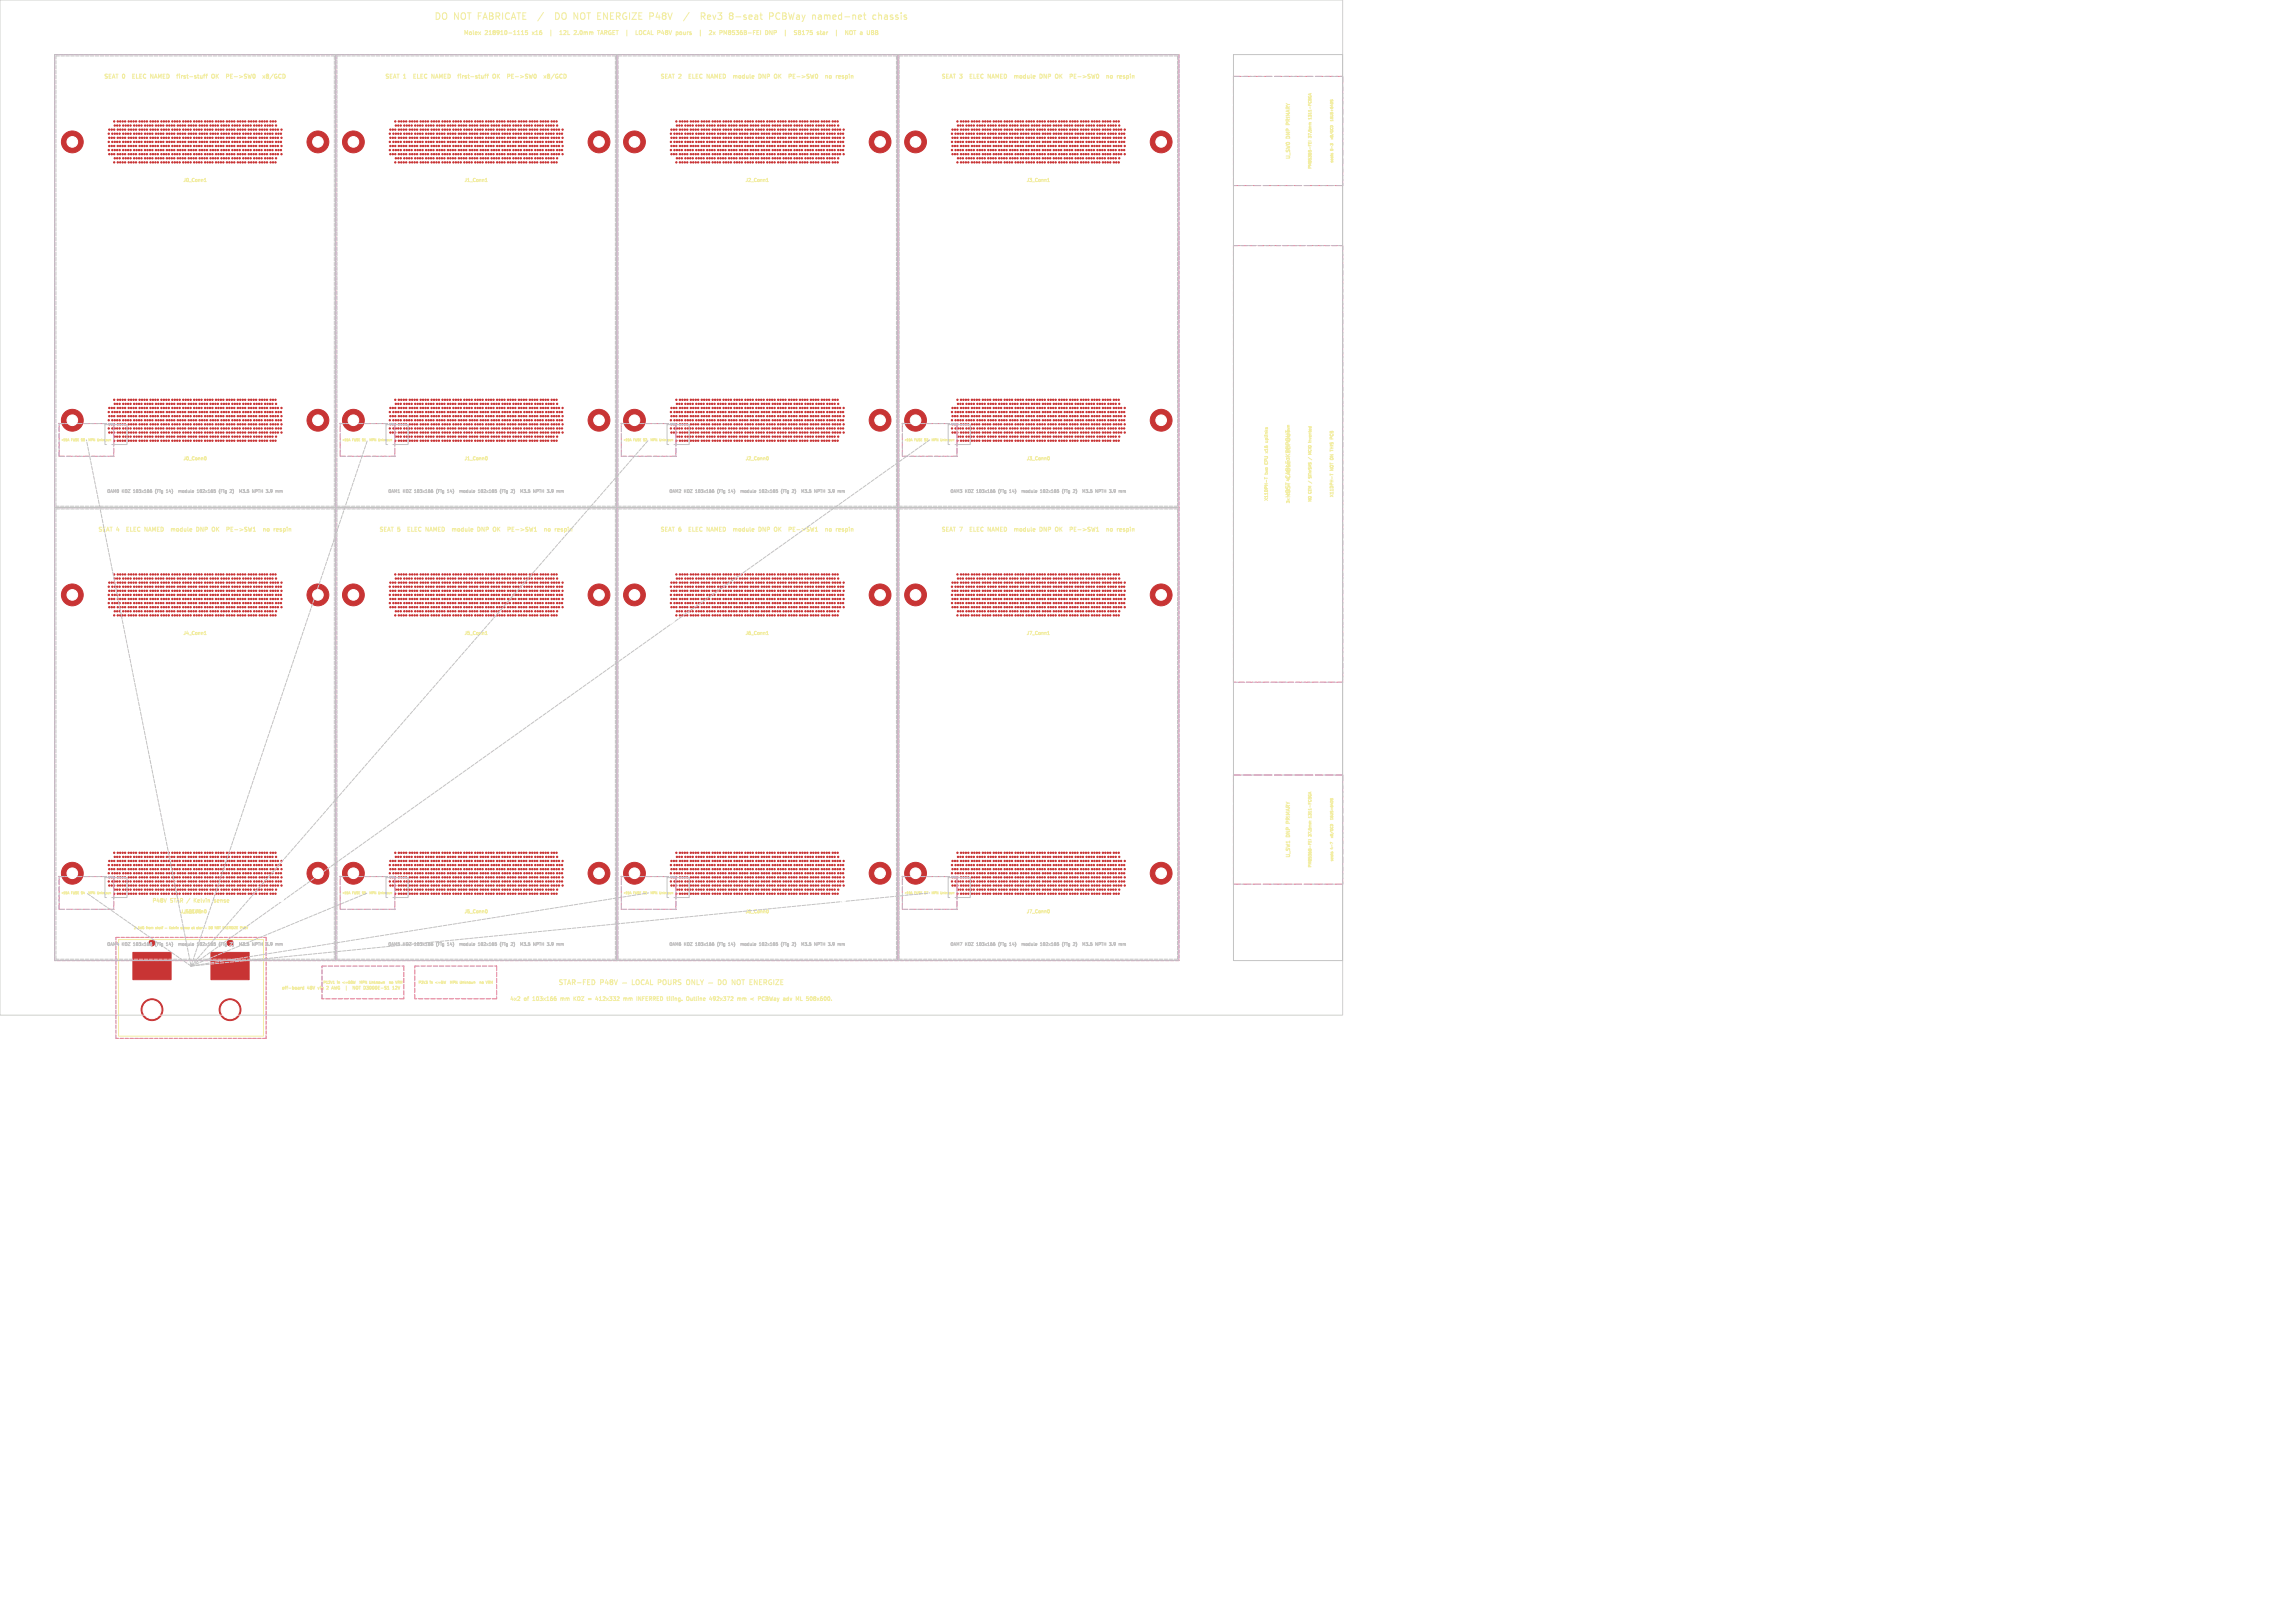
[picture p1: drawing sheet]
<svg xmlns="http://www.w3.org/2000/svg" width="841mm" height="594mm" viewBox="0 0 841 594" stroke-linecap="round" stroke-linejoin="round" font-family="sans-serif">
<defs><g id="words">
<g font-size="3.3" fill="#f2eda1">
<text x="159" y="7.6">DO NOT FABRICATE</text>
<text x="205.3" y="7.6">DO NOT ENERGIZE</text>
<text x="241.1" y="7.6">P48V</text>
<text x="261.7" y="7.6">Rev3</text>
<text x="272.5" y="7.6">8-seat</text>
<text x="287.5" y="7.6">PCBWay</text>
<text x="303.7" y="7.6">named-net</text>
<text x="326.3" y="7.6">chassis</text>
</g>
<g font-size="2.5" fill="#f2eda1">
<text x="204.5" y="361.2">STAR-FED</text>
<text x="219.8" y="361.2">P48V</text>
</g>
<g font-size="2.1" fill="#f2eda1">
<text x="169.9" y="13">Molex</text>
<text x="177.6" y="13">218910-1115</text>
<text x="195.1" y="13">x16</text>
<text x="202" y="13">|</text>
<text x="206.2" y="13">12L</text>
<text x="211.6" y="13">2.0mm</text>
<text x="220.6" y="13">TARGET</text>
<text x="235.5" y="13">LOCAL P48V</text>
<text x="250.7" y="13">pours</text>
<text x="259.6" y="13">|</text>
<text x="263.8" y="13">2x</text>
<text x="267.9" y="13">PM8536B-FEI</text>
<text x="284.9" y="13">DNP</text>
<text x="292.2" y="13">|</text>
<text x="296.4" y="13">SB175</text>
<text x="312.1" y="13">|</text>
<text x="316.3" y="13">NOT a</text>
<text x="38.1" y="29">SEAT 0</text>
<text x="48.9" y="29">ELEC NAMED</text>
<text x="65.9" y="29">first-stuff</text>
<text x="78.8" y="29">OK</text>
<text x="84.7" y="29">PE-&gt;SW0</text>
<text x="98.6" y="29">x8/GCD</text>
<text x="141.1" y="29">SEAT 1</text>
<text x="151.9" y="29">ELEC NAMED</text>
<text x="168.9" y="29">first-stuff</text>
<text x="181.8" y="29">OK</text>
<text x="187.7" y="29">PE-&gt;SW0</text>
<text x="201.6" y="29">x8/GCD</text>
<text x="242" y="29">SEAT 2</text>
<text x="252.7" y="29">ELEC NAMED</text>
<text x="269.7" y="29">module</text>
<text x="279.3" y="29">DNP</text>
<text x="285.2" y="29">OK</text>
<text x="291.1" y="29">PE-&gt;SW0</text>
<text x="305" y="29">no</text>
<text x="309.1" y="29">respin</text>
<text x="345" y="29">SEAT 3</text>
<text x="355.7" y="29">ELEC NAMED</text>
<text x="372.7" y="29">module</text>
<text x="382.3" y="29">DNP</text>
<text x="388.2" y="29">OK</text>
<text x="394.1" y="29">PE-&gt;SW0</text>
<text x="408" y="29">no</text>
<text x="412.1" y="29">respin</text>
<text x="473" y="182.5" transform="rotate(-90 473 182.5)">HOST CABLE KEEPOUT</text>
<text x="46.7" y="195">ELEC NAMED</text>
<text x="63.7" y="195">module</text>
<text x="73.3" y="195">DNP</text>
<text x="79.2" y="195">OK</text>
<text x="85.1" y="195">PE-&gt;SW1</text>
<text x="99" y="195">no</text>
<text x="103.1" y="195">respin</text>
<text x="139" y="195">SEAT 5</text>
<text x="149.7" y="195">ELEC NAMED</text>
<text x="166.7" y="195">module</text>
<text x="176.3" y="195">DNP</text>
<text x="182.2" y="195">OK</text>
<text x="188.1" y="195">PE-&gt;SW1</text>
<text x="202" y="195">no</text>
<text x="242" y="195">SEAT 6</text>
<text x="252.7" y="195">ELEC NAMED</text>
<text x="269.7" y="195">module</text>
<text x="279.3" y="195">DNP</text>
<text x="285.2" y="195">OK</text>
<text x="305" y="195">no</text>
<text x="309.1" y="195">respin</text>
<text x="345" y="195">SEAT 7</text>
<text x="355.7" y="195">ELEC NAMED</text>
<text x="372.7" y="195">module</text>
<text x="382.3" y="195">DNP</text>
<text x="388.2" y="195">OK</text>
<text x="394.1" y="195">PE-&gt;SW1</text>
<text x="408" y="195">no</text>
<text x="412.1" y="195">respin</text>
</g>
<g font-size="2.1" fill="#c2c2c2">
<text x="36" y="195">SEAT 4</text>
<text x="206.1" y="195">respin</text>
<text x="291.1" y="195">PE-&gt;SW1</text>
</g>
<g font-size="1.9" fill="#f2eda1">
<text x="55.8" y="330.9">P48V</text>
<text x="71.3" y="330.9">Kelvin</text>
<text x="78.9" y="330.9">sense</text>
<text x="186.8" y="367">4x2</text>
<text x="192" y="367">of</text>
<text x="195.4" y="367">103x166</text>
<text x="205.8" y="367">mm</text>
<text x="210.9" y="367">KOZ</text>
<text x="219.5" y="367">412x332</text>
<text x="229.9" y="367">mm</text>
<text x="235" y="367">INFERRED</text>
<text x="246.4" y="367">tiling.</text>
<text x="253.8" y="367">Outline</text>
<text x="262.5" y="367">492x372</text>
<text x="273" y="367">mm</text>
<text x="278" y="367">&lt;</text>
<text x="281.1" y="367">PCBWay</text>
<text x="290.5" y="367">adv</text>
<text x="295.5" y="367">ML 508x600.</text>
</g>
<text font-size="1.9" fill="#c2c2c2" x="62.3" y="330.9">STAR /</text>
<g font-size="1.8" fill="#f2eda1">
<text x="472.9" y="45.7" transform="rotate(-90 472.9 45.7)">PRIMARY</text>
<text x="472.9" y="50.8" transform="rotate(-90 472.9 50.8)">DNP</text>
<text x="472.9" y="58.4" transform="rotate(-90 472.9 58.4)">U_SW0</text>
<text x="472.9" y="301.7" transform="rotate(-90 472.9 301.7)">PRIMARY</text>
<text x="472.9" y="306.8" transform="rotate(-90 472.9 306.8)">DNP</text>
<text x="472.9" y="314.4" transform="rotate(-90 472.9 314.4)">U_SW1</text>
</g>
<g font-size="1.7" fill="#f2eda1">
<text x="67.1" y="66.8">J0_Conn1</text>
<text x="170.1" y="66.8">J1_Conn1</text>
<text x="273.1" y="66.8">J2_Conn1</text>
<text x="376.1" y="66.8">J3_Conn1</text>
<text x="67.1" y="168.8">J0_Conn0</text>
<text x="170.1" y="168.8">J1_Conn0</text>
<text x="273.1" y="168.8">J2_Conn0</text>
<text x="376.1" y="168.8">J3_Conn0</text>
<text x="67.1" y="232.8">J4_Conn1</text>
<text x="273.1" y="232.8">J6_Conn1</text>
<text x="376.1" y="232.8">J7_Conn1</text>
<text x="67.1" y="334.8">J4_Conn0</text>
<text x="170.1" y="334.8">J5_Conn0</text>
<text x="376.1" y="334.8">J7_Conn0</text>
</g>
<g font-size="1.7" fill="#c2c2c2">
<text x="170.1" y="232.8">J5_Conn1</text>
<text x="66.1" y="334.8">J_SB175</text>
<text x="273.1" y="334.8">J6_Conn0</text>
</g>
<g font-size="1.5" fill="#f2eda1">
<text x="464.8" y="161.7" transform="rotate(-90 464.8 161.7)">uplinks</text>
<text x="488.8" y="160.4" transform="rotate(-90 488.8 160.4)">PCB</text>
<text x="464.8" y="165.7" transform="rotate(-90 464.8 165.7)">x16</text>
<text x="464.8" y="173.9" transform="rotate(-90 464.8 173.9)">two</text>
<text x="464.8" y="170.1" transform="rotate(-90 464.8 170.1)">CPU</text>
<text x="488.8" y="172.5" transform="rotate(-90 488.8 172.5)">NOT ON THIS</text>
<text x="464.8" y="183.6" transform="rotate(-90 464.8 183.6)">X11DPH-T</text>
<text x="488.8" y="182.3" transform="rotate(-90 488.8 182.3)">X11DPH-T</text>
<text x="103.2" y="362.8">off-board</text>
<text x="112.5" y="362.8">48V</text>
<text x="116.6" y="362.8">via</text>
<text x="120" y="362.8">2</text>
<text x="122.1" y="362.8">AWG</text>
<text x="130.6" y="362.8">NOT D3000E-S1</text>
<text x="145.5" y="362.8">12V</text>
</g>
<g font-size="1.5" fill="#c2c2c2">
<text x="39.2" y="180.7">OAM0 KOZ</text>
<text x="48.9" y="180.7">103x166</text>
<text x="57" y="180.7">(Fig</text>
<text x="61.2" y="180.7">14)</text>
<text x="66" y="180.7">module</text>
<text x="72.9" y="180.7">102x165</text>
<text x="81.1" y="180.7">(Fig</text>
<text x="85.3" y="180.7">2)</text>
<text x="89" y="180.7">M3.5</text>
<text x="93.9" y="180.7">NPTH 3.9</text>
<text x="102.7" y="180.7">mm</text>
<text x="142.2" y="180.7">OAM1 KOZ</text>
<text x="151.9" y="180.7">103x166</text>
<text x="160" y="180.7">(Fig</text>
<text x="164.2" y="180.7">14)</text>
<text x="169" y="180.7">module</text>
<text x="175.9" y="180.7">102x165</text>
<text x="184.1" y="180.7">(Fig</text>
<text x="188.3" y="180.7">2)</text>
<text x="192" y="180.7">M3.5</text>
<text x="196.9" y="180.7">NPTH 3.9</text>
<text x="205.7" y="180.7">mm</text>
<text x="245.2" y="180.7">OAM2 KOZ</text>
<text x="254.9" y="180.7">103x166</text>
<text x="263" y="180.7">(Fig</text>
<text x="267.2" y="180.7">14)</text>
<text x="272" y="180.7">module</text>
<text x="278.9" y="180.7">102x165</text>
<text x="287.1" y="180.7">(Fig</text>
<text x="291.3" y="180.7">2)</text>
<text x="295" y="180.7">M3.5</text>
<text x="299.9" y="180.7">NPTH 3.9</text>
<text x="308.7" y="180.7">mm</text>
<text x="348.2" y="180.7">OAM3 KOZ</text>
<text x="357.9" y="180.7">103x166</text>
<text x="366" y="180.7">(Fig</text>
<text x="370.2" y="180.7">14)</text>
<text x="375" y="180.7">module</text>
<text x="381.9" y="180.7">102x165</text>
<text x="390.1" y="180.7">(Fig</text>
<text x="394.3" y="180.7">2)</text>
<text x="398" y="180.7">M3.5</text>
<text x="402.9" y="180.7">NPTH 3.9</text>
<text x="411.7" y="180.7">mm</text>
<text x="39.2" y="346.7">OAM4</text>
<text x="44.6" y="346.7">KOZ</text>
<text x="48.9" y="346.7">103x166</text>
<text x="57" y="346.7">(Fig</text>
<text x="61.2" y="346.7">14)</text>
<text x="66" y="346.7">module</text>
<text x="72.9" y="346.7">102x165</text>
<text x="81.1" y="346.7">(Fig</text>
<text x="85.3" y="346.7">2)</text>
<text x="89" y="346.7">M3.5</text>
<text x="93.9" y="346.7">NPTH 3.9</text>
<text x="102.7" y="346.7">mm</text>
<text x="142.2" y="346.7">OAM5 KOZ</text>
<text x="151.9" y="346.7">103x166</text>
<text x="160" y="346.7">(Fig</text>
<text x="164.2" y="346.7">14)</text>
<text x="169" y="346.7">module</text>
<text x="175.9" y="346.7">102x165</text>
<text x="184.1" y="346.7">(Fig</text>
<text x="188.3" y="346.7">2)</text>
<text x="192" y="346.7">M3.5</text>
<text x="196.9" y="346.7">NPTH 3.9</text>
<text x="205.7" y="346.7">mm</text>
<text x="245.2" y="346.7">OAM6 KOZ</text>
<text x="254.9" y="346.7">103x166</text>
<text x="263" y="346.7">(Fig</text>
<text x="267.2" y="346.7">14)</text>
<text x="272" y="346.7">module</text>
<text x="278.9" y="346.7">102x165</text>
<text x="287.1" y="346.7">(Fig</text>
<text x="291.3" y="346.7">2)</text>
<text x="295" y="346.7">M3.5</text>
<text x="299.9" y="346.7">NPTH 3.9</text>
<text x="308.7" y="346.7">mm</text>
<text x="348.2" y="346.7">OAM7 KOZ</text>
<text x="357.9" y="346.7">103x166</text>
<text x="366" y="346.7">(Fig</text>
<text x="370.2" y="346.7">14)</text>
<text x="375" y="346.7">module</text>
<text x="381.9" y="346.7">102x165</text>
<text x="390.1" y="346.7">(Fig</text>
<text x="394.3" y="346.7">2)</text>
<text x="398" y="346.7">M3.5</text>
<text x="402.9" y="346.7">NPTH 3.9</text>
<text x="411.7" y="346.7">mm</text>
</g>
<g font-size="1.4" fill="#f2eda1">
<text x="480.7" y="43.7" transform="rotate(-90 480.7 43.7)">1311-FCBGA</text>
<text x="480.7" y="50.6" transform="rotate(-90 480.7 50.6)">37.5mm</text>
<text x="480.7" y="61.9" transform="rotate(-90 480.7 61.9)">PM8536B-FEI</text>
<text x="472.7" y="160.9" transform="rotate(-90 472.7 160.9)">Unknown</text>
<text x="472.7" y="165.1" transform="rotate(-90 472.7 165.1)">MPN</text>
<text x="480.7" y="166.1" transform="rotate(-90 480.7 166.1)">MCIO invented</text>
<text x="472.7" y="173.3" transform="rotate(-90 472.7 173.3)">x8</text>
<text x="472.7" y="170.6" transform="rotate(-90 472.7 170.6)">Gen3</text>
<text x="480.7" y="168" transform="rotate(-90 480.7 168)">/</text>
<text x="472.7" y="178.1" transform="rotate(-90 472.7 178.1)">+</text>
<text x="472.7" y="176" transform="rotate(-90 472.7 176)">4x</text>
<text x="480.7" y="175" transform="rotate(-90 480.7 175)">SlimSAS</text>
<text x="472.7" y="184.5" transform="rotate(-90 472.7 184.5)">3x</text>
<text x="472.7" y="181.8" transform="rotate(-90 472.7 181.8)">x16</text>
<text x="480.7" y="184" transform="rotate(-90 480.7 184)">NO CEM /</text>
<text x="480.7" y="299.7" transform="rotate(-90 480.7 299.7)">1311-FCBGA</text>
<text x="480.7" y="306.6" transform="rotate(-90 480.7 306.6)">37.5mm</text>
<text x="480.7" y="317.9" transform="rotate(-90 480.7 317.9)">PM8536B-FEI</text>
</g>
<g font-size="1.3" fill="#f2eda1">
<text x="488.6" y="44" transform="rotate(-90 488.6 44)">16US+64DS</text>
<text x="488.6" y="50.8" transform="rotate(-90 488.6 50.8)">x8/GCD</text>
<text x="488.6" y="59.6" transform="rotate(-90 488.6 59.6)">seats</text>
<text x="488.6" y="55.3" transform="rotate(-90 488.6 55.3)">0-3</text>
<text x="488.6" y="300" transform="rotate(-90 488.6 300)">16US+64DS</text>
<text x="488.6" y="311.3" transform="rotate(-90 488.6 311.3)">4-7</text>
<text x="488.6" y="306.8" transform="rotate(-90 488.6 306.8)">x8/GCD</text>
<text x="488.6" y="315.6" transform="rotate(-90 488.6 315.6)">seats</text>
<text x="118.4" y="360.6">P12V1</text>
<text x="123.5" y="360.6">in</text>
<text x="125.5" y="360.6">&lt;=50W</text>
<text x="132.1" y="360.6">MPN</text>
<text x="135.8" y="360.6">Unknown</text>
<text x="143.3" y="360.6">no</text>
<text x="145.7" y="360.6">VRM</text>
<text x="153.3" y="360.6">P3V3</text>
<text x="157.5" y="360.6">in</text>
<text x="159.5" y="360.6">&lt;=5W</text>
<text x="165.3" y="360.6">MPN</text>
<text x="168.9" y="360.6">Unknown</text>
<text x="176.4" y="360.6">no</text>
<text x="178.8" y="360.6">VRM</text>
</g>
<g font-size="1.1" fill="#f2eda1">
<text x="22.5" y="161.8">~15A</text>
<text x="26.1" y="161.8">FUSE</text>
<text x="29.8" y="161.8">S0</text>
<text x="32.9" y="161.8">MPN</text>
<text x="36.2" y="161.8">Unknown</text>
<text x="125.5" y="161.8">~15A</text>
<text x="129.1" y="161.8">FUSE</text>
<text x="132.8" y="161.8">S1</text>
<text x="135.9" y="161.8">MPN</text>
<text x="139.2" y="161.8">Unknown</text>
<text x="228.5" y="161.8">~15A</text>
<text x="232.1" y="161.8">FUSE</text>
<text x="235.8" y="161.8">S2</text>
<text x="238.9" y="161.8">MPN</text>
<text x="242.2" y="161.8">Unknown</text>
<text x="331.5" y="161.8">~15A</text>
<text x="335.1" y="161.8">FUSE</text>
<text x="338.8" y="161.8">S3</text>
<text x="341.9" y="161.8">MPN</text>
<text x="345.2" y="161.8">Unknown</text>
<text x="22.5" y="327.8">~15A</text>
<text x="26.1" y="327.8">FUSE</text>
<text x="29.8" y="327.8">S4</text>
<text x="32.9" y="327.8">MPN</text>
<text x="36.2" y="327.8">Unknown</text>
<text x="125.5" y="327.8">~15A</text>
<text x="129.1" y="327.8">FUSE</text>
<text x="135.9" y="327.8">MPN</text>
<text x="139.2" y="327.8">Unknown</text>
<text x="228.5" y="327.8">~15A</text>
<text x="235.8" y="327.8">S6</text>
<text x="238.9" y="327.8">MPN</text>
<text x="242.2" y="327.8">Unknown</text>
<text x="341.9" y="327.8">MPN</text>
<text x="345.2" y="327.8">Unknown</text>
<text x="49" y="340.5">2</text>
<text x="50.5" y="340.5">AWG from</text>
<text x="57.2" y="340.5">shelf</text>
<text x="66.9" y="340.5">sense</text>
<text x="71" y="340.5">at</text>
<text x="73" y="340.5">star</text>
<text x="89.6" y="340.5">P48V</text>
</g>
<g font-size="1.1" fill="#c2c2c2">
<text x="132.8" y="327.8">S5</text>
<text x="232.1" y="327.8">FUSE</text>
<text x="331.5" y="327.8">~15A</text>
<text x="335.1" y="327.8">FUSE</text>
<text x="338.8" y="327.8">S7</text>
</g>
</g></defs>
<g fill="#c83434" stroke="#c83434" stroke-width=".37">
<path d="M48.7 349h14v10h-14z"/>
<path d="M77.3 349h14v10h-14z"/>
<circle cx="26.5" cy="154" r="4"/>
<circle cx="116.5" cy="154" r="4"/>
<circle cx="26.5" cy="52" r="4"/>
<circle cx="116.5" cy="52" r="4"/>
<circle cx="129.5" cy="154" r="4"/>
<circle cx="219.5" cy="154" r="4"/>
<circle cx="129.5" cy="52" r="4"/>
<circle cx="219.5" cy="52" r="4"/>
<circle cx="232.5" cy="154" r="4"/>
<circle cx="322.5" cy="154" r="4"/>
<circle cx="232.5" cy="52" r="4"/>
<circle cx="322.5" cy="52" r="4"/>
<circle cx="335.5" cy="154" r="4"/>
<circle cx="425.5" cy="154" r="4"/>
<circle cx="335.5" cy="52" r="4"/>
<circle cx="425.5" cy="52" r="4"/>
<circle cx="26.5" cy="320" r="4"/>
<circle cx="116.5" cy="320" r="4"/>
<circle cx="26.5" cy="218" r="4"/>
<circle cx="116.5" cy="218" r="4"/>
<circle cx="129.5" cy="320" r="4"/>
<circle cx="219.5" cy="320" r="4"/>
<circle cx="129.5" cy="218" r="4"/>
<circle cx="219.5" cy="218" r="4"/>
<circle cx="232.5" cy="320" r="4"/>
<circle cx="322.5" cy="320" r="4"/>
<circle cx="232.5" cy="218" r="4"/>
<circle cx="322.5" cy="218" r="4"/>
<circle cx="335.5" cy="320" r="4"/>
<circle cx="425.5" cy="320" r="4"/>
<circle cx="335.5" cy="218" r="4"/>
<circle cx="425.5" cy="218" r="4"/>
<circle cx="100.9" cy="146.5" r=".25"/>
<circle cx="100" cy="146.5" r=".25"/>
<circle cx="99.1" cy="146.5" r=".25"/>
<circle cx="97.8" cy="146.5" r=".25"/>
<circle cx="96.9" cy="146.5" r=".25"/>
<circle cx="96" cy="146.5" r=".25"/>
<circle cx="95.1" cy="146.5" r=".25"/>
<circle cx="93.8" cy="146.5" r=".25"/>
<circle cx="92.9" cy="146.5" r=".25"/>
<circle cx="92" cy="146.5" r=".25"/>
<circle cx="91.1" cy="146.5" r=".25"/>
<circle cx="89.8" cy="146.5" r=".25"/>
<circle cx="88.9" cy="146.5" r=".25"/>
<circle cx="88" cy="146.5" r=".25"/>
<circle cx="87.1" cy="146.5" r=".25"/>
<circle cx="85.8" cy="146.5" r=".25"/>
<circle cx="84.9" cy="146.5" r=".25"/>
<circle cx="84" cy="146.5" r=".25"/>
<circle cx="83.1" cy="146.5" r=".25"/>
<circle cx="81.8" cy="146.5" r=".25"/>
<circle cx="80.9" cy="146.5" r=".25"/>
<circle cx="80" cy="146.5" r=".25"/>
<circle cx="79.1" cy="146.5" r=".25"/>
<circle cx="77.8" cy="146.5" r=".25"/>
<circle cx="76.9" cy="146.5" r=".25"/>
<circle cx="76" cy="146.5" r=".25"/>
<circle cx="75.1" cy="146.5" r=".25"/>
<circle cx="73.8" cy="146.5" r=".25"/>
<circle cx="72.9" cy="146.5" r=".25"/>
<circle cx="72" cy="146.5" r=".25"/>
<circle cx="71.1" cy="146.5" r=".25"/>
<circle cx="69.8" cy="146.5" r=".25"/>
<circle cx="68.9" cy="146.5" r=".25"/>
<circle cx="68" cy="146.5" r=".25"/>
<circle cx="67.1" cy="146.5" r=".25"/>
<circle cx="65.8" cy="146.5" r=".25"/>
<circle cx="64.9" cy="146.5" r=".25"/>
<circle cx="64" cy="146.5" r=".25"/>
<circle cx="63.1" cy="146.5" r=".25"/>
<circle cx="61.8" cy="146.5" r=".25"/>
<circle cx="60.9" cy="146.5" r=".25"/>
<circle cx="60" cy="146.5" r=".25"/>
<circle cx="59.1" cy="146.5" r=".25"/>
<circle cx="57.8" cy="146.5" r=".25"/>
<circle cx="56.9" cy="146.5" r=".25"/>
<circle cx="56" cy="146.5" r=".25"/>
<circle cx="55.1" cy="146.5" r=".25"/>
<circle cx="53.8" cy="146.5" r=".25"/>
<circle cx="52.9" cy="146.5" r=".25"/>
<circle cx="52" cy="146.5" r=".25"/>
<circle cx="51.1" cy="146.5" r=".25"/>
<circle cx="49.8" cy="146.5" r=".25"/>
<circle cx="48.9" cy="146.5" r=".25"/>
<circle cx="48" cy="146.5" r=".25"/>
<circle cx="47.1" cy="146.5" r=".25"/>
<circle cx="45.8" cy="146.5" r=".25"/>
<circle cx="44.9" cy="146.5" r=".25"/>
<circle cx="44" cy="146.5" r=".25"/>
<circle cx="43.1" cy="146.5" r=".25"/>
<circle cx="41.8" cy="146.5" r=".25"/>
<circle cx="101.2" cy="148" r=".25"/>
<circle cx="99.9" cy="148" r=".25"/>
<circle cx="99" cy="148" r=".25"/>
<circle cx="98.1" cy="148" r=".25"/>
<circle cx="97.2" cy="148" r=".25"/>
<circle cx="95.9" cy="148" r=".25"/>
<circle cx="95" cy="148" r=".25"/>
<circle cx="94.1" cy="148" r=".25"/>
<circle cx="93.2" cy="148" r=".25"/>
<circle cx="91.9" cy="148" r=".25"/>
<circle cx="91" cy="148" r=".25"/>
<circle cx="90.1" cy="148" r=".25"/>
<circle cx="89.2" cy="148" r=".25"/>
<circle cx="87.9" cy="148" r=".25"/>
<circle cx="87" cy="148" r=".25"/>
<circle cx="86.1" cy="148" r=".25"/>
<circle cx="85.2" cy="148" r=".25"/>
<circle cx="83.9" cy="148" r=".25"/>
<circle cx="83" cy="148" r=".25"/>
<circle cx="82.1" cy="148" r=".25"/>
<circle cx="81.2" cy="148" r=".25"/>
<circle cx="79.9" cy="148" r=".25"/>
<circle cx="79" cy="148" r=".25"/>
<circle cx="78.1" cy="148" r=".25"/>
<circle cx="77.2" cy="148" r=".25"/>
<circle cx="75.9" cy="148" r=".25"/>
<circle cx="75" cy="148" r=".25"/>
<circle cx="74.1" cy="148" r=".25"/>
<circle cx="73.2" cy="148" r=".25"/>
<circle cx="71.9" cy="148" r=".25"/>
<circle cx="71" cy="148" r=".25"/>
<circle cx="70.1" cy="148" r=".25"/>
<circle cx="69.2" cy="148" r=".25"/>
<circle cx="67.9" cy="148" r=".25"/>
<circle cx="67" cy="148" r=".25"/>
<circle cx="66.1" cy="148" r=".25"/>
<circle cx="65.2" cy="148" r=".25"/>
<circle cx="63.9" cy="148" r=".25"/>
<circle cx="63" cy="148" r=".25"/>
<circle cx="62.1" cy="148" r=".25"/>
<circle cx="61.2" cy="148" r=".25"/>
<circle cx="59.9" cy="148" r=".25"/>
<circle cx="59" cy="148" r=".25"/>
<circle cx="58.1" cy="148" r=".25"/>
<circle cx="57.2" cy="148" r=".25"/>
<circle cx="55.9" cy="148" r=".25"/>
<circle cx="55" cy="148" r=".25"/>
<circle cx="54.1" cy="148" r=".25"/>
<circle cx="53.2" cy="148" r=".25"/>
<circle cx="51.9" cy="148" r=".25"/>
<circle cx="51" cy="148" r=".25"/>
<circle cx="50.1" cy="148" r=".25"/>
<circle cx="49.2" cy="148" r=".25"/>
<circle cx="47.9" cy="148" r=".25"/>
<circle cx="47" cy="148" r=".25"/>
<circle cx="46.1" cy="148" r=".25"/>
<circle cx="45.2" cy="148" r=".25"/>
<circle cx="43.9" cy="148" r=".25"/>
<circle cx="43" cy="148" r=".25"/>
<circle cx="42.1" cy="148" r=".25"/>
<circle cx="103.2" cy="149.5" r=".25"/>
<circle cx="101.9" cy="149.5" r=".25"/>
<circle cx="101" cy="149.5" r=".25"/>
<circle cx="100.1" cy="149.5" r=".25"/>
<circle cx="99.2" cy="149.5" r=".25"/>
<circle cx="97.9" cy="149.5" r=".25"/>
<circle cx="97" cy="149.5" r=".25"/>
<circle cx="96.1" cy="149.5" r=".25"/>
<circle cx="95.2" cy="149.5" r=".25"/>
<circle cx="93.9" cy="149.5" r=".25"/>
<circle cx="93" cy="149.5" r=".25"/>
<circle cx="92.1" cy="149.5" r=".25"/>
<circle cx="91.2" cy="149.5" r=".25"/>
<circle cx="89.9" cy="149.5" r=".25"/>
<circle cx="89" cy="149.5" r=".25"/>
<circle cx="88.1" cy="149.5" r=".25"/>
<circle cx="87.2" cy="149.5" r=".25"/>
<circle cx="85.9" cy="149.5" r=".25"/>
<circle cx="85" cy="149.5" r=".25"/>
<circle cx="84.1" cy="149.5" r=".25"/>
<circle cx="83.2" cy="149.5" r=".25"/>
<circle cx="81.9" cy="149.5" r=".25"/>
<circle cx="81" cy="149.5" r=".25"/>
<circle cx="80.1" cy="149.5" r=".25"/>
<circle cx="79.2" cy="149.5" r=".25"/>
<circle cx="77.9" cy="149.5" r=".25"/>
<circle cx="77" cy="149.5" r=".25"/>
<circle cx="76.1" cy="149.5" r=".25"/>
<circle cx="75.2" cy="149.5" r=".25"/>
<circle cx="73.9" cy="149.5" r=".25"/>
<circle cx="72.9" cy="149.5" r=".25"/>
<circle cx="72.1" cy="149.5" r=".25"/>
<circle cx="71.2" cy="149.5" r=".25"/>
<circle cx="69.9" cy="149.5" r=".25"/>
<circle cx="68.9" cy="149.5" r=".25"/>
<circle cx="68.1" cy="149.5" r=".25"/>
<circle cx="67.2" cy="149.5" r=".25"/>
<circle cx="65.9" cy="149.5" r=".25"/>
<circle cx="64.9" cy="149.5" r=".25"/>
<circle cx="64.1" cy="149.5" r=".25"/>
<circle cx="63.2" cy="149.5" r=".25"/>
<circle cx="61.9" cy="149.5" r=".25"/>
<circle cx="61" cy="149.5" r=".25"/>
<circle cx="60.1" cy="149.5" r=".25"/>
<circle cx="59.2" cy="149.5" r=".25"/>
<circle cx="57.9" cy="149.5" r=".25"/>
<circle cx="57" cy="149.5" r=".25"/>
<circle cx="56.1" cy="149.5" r=".25"/>
<circle cx="55.2" cy="149.5" r=".25"/>
<circle cx="53.9" cy="149.5" r=".25"/>
<circle cx="53" cy="149.5" r=".25"/>
<circle cx="52.1" cy="149.5" r=".25"/>
<circle cx="51.2" cy="149.5" r=".25"/>
<circle cx="49.9" cy="149.5" r=".25"/>
<circle cx="49" cy="149.5" r=".25"/>
<circle cx="48.1" cy="149.5" r=".25"/>
<circle cx="47.2" cy="149.5" r=".25"/>
<circle cx="45.9" cy="149.5" r=".25"/>
<circle cx="45" cy="149.5" r=".25"/>
<circle cx="44.1" cy="149.5" r=".25"/>
<circle cx="43.2" cy="149.5" r=".25"/>
<circle cx="41.9" cy="149.5" r=".25"/>
<circle cx="41" cy="149.5" r=".25"/>
<circle cx="40.1" cy="149.5" r=".25"/>
<circle cx="103" cy="151" r=".25"/>
<circle cx="102.1" cy="151" r=".25"/>
<circle cx="101.2" cy="151" r=".25"/>
<circle cx="99.9" cy="151" r=".25"/>
<circle cx="99" cy="151" r=".25"/>
<circle cx="98.1" cy="151" r=".25"/>
<circle cx="97.2" cy="151" r=".25"/>
<circle cx="95.9" cy="151" r=".25"/>
<circle cx="95" cy="151" r=".25"/>
<circle cx="94.1" cy="151" r=".25"/>
<circle cx="93.2" cy="151" r=".25"/>
<circle cx="91.9" cy="151" r=".25"/>
<circle cx="91" cy="151" r=".25"/>
<circle cx="90.1" cy="151" r=".25"/>
<circle cx="89.2" cy="151" r=".25"/>
<circle cx="87.9" cy="151" r=".25"/>
<circle cx="87" cy="151" r=".25"/>
<circle cx="86.1" cy="151" r=".25"/>
<circle cx="85.2" cy="151" r=".25"/>
<circle cx="83.9" cy="151" r=".25"/>
<circle cx="83" cy="151" r=".25"/>
<circle cx="82.1" cy="151" r=".25"/>
<circle cx="81.2" cy="151" r=".25"/>
<circle cx="79.9" cy="151" r=".25"/>
<circle cx="79" cy="151" r=".25"/>
<circle cx="78.1" cy="151" r=".25"/>
<circle cx="77.2" cy="151" r=".25"/>
<circle cx="75.9" cy="151" r=".25"/>
<circle cx="75" cy="151" r=".25"/>
<circle cx="74.1" cy="151" r=".25"/>
<circle cx="73.2" cy="151" r=".25"/>
<circle cx="71.9" cy="151" r=".25"/>
<circle cx="71" cy="151" r=".25"/>
<circle cx="70.1" cy="151" r=".25"/>
<circle cx="69.2" cy="151" r=".25"/>
<circle cx="67.9" cy="151" r=".25"/>
<circle cx="67" cy="151" r=".25"/>
<circle cx="66.1" cy="151" r=".25"/>
<circle cx="65.2" cy="151" r=".25"/>
<circle cx="63.9" cy="151" r=".25"/>
<circle cx="63" cy="151" r=".25"/>
<circle cx="62.1" cy="151" r=".25"/>
<circle cx="61.2" cy="151" r=".25"/>
<circle cx="59.9" cy="151" r=".25"/>
<circle cx="59" cy="151" r=".25"/>
<circle cx="58.1" cy="151" r=".25"/>
<circle cx="57.2" cy="151" r=".25"/>
<circle cx="55.9" cy="151" r=".25"/>
<circle cx="55" cy="151" r=".25"/>
<circle cx="54.1" cy="151" r=".25"/>
<circle cx="53.2" cy="151" r=".25"/>
<circle cx="51.9" cy="151" r=".25"/>
<circle cx="51" cy="151" r=".25"/>
<circle cx="50.1" cy="151" r=".25"/>
<circle cx="49.2" cy="151" r=".25"/>
<circle cx="47.9" cy="151" r=".25"/>
<circle cx="47" cy="151" r=".25"/>
<circle cx="46.1" cy="151" r=".25"/>
<circle cx="45.2" cy="151" r=".25"/>
<circle cx="43.9" cy="151" r=".25"/>
<circle cx="43" cy="151" r=".25"/>
<circle cx="42.1" cy="151" r=".25"/>
<circle cx="41.2" cy="151" r=".25"/>
<circle cx="39.9" cy="151" r=".25"/>
<circle cx="103.2" cy="152.5" r=".25"/>
<circle cx="101.9" cy="152.5" r=".25"/>
<circle cx="101" cy="152.5" r=".25"/>
<circle cx="100.1" cy="152.5" r=".25"/>
<circle cx="99.2" cy="152.5" r=".25"/>
<circle cx="97.9" cy="152.5" r=".25"/>
<circle cx="97" cy="152.5" r=".25"/>
<circle cx="96.1" cy="152.5" r=".25"/>
<circle cx="95.2" cy="152.5" r=".25"/>
<circle cx="93.9" cy="152.5" r=".25"/>
<circle cx="93" cy="152.5" r=".25"/>
<circle cx="92.1" cy="152.5" r=".25"/>
<circle cx="91.2" cy="152.5" r=".25"/>
<circle cx="89.9" cy="152.5" r=".25"/>
<circle cx="89" cy="152.5" r=".25"/>
<circle cx="88.1" cy="152.5" r=".25"/>
<circle cx="87.2" cy="152.5" r=".25"/>
<circle cx="85.9" cy="152.5" r=".25"/>
<circle cx="85" cy="152.5" r=".25"/>
<circle cx="84.1" cy="152.5" r=".25"/>
<circle cx="83.2" cy="152.5" r=".25"/>
<circle cx="81.9" cy="152.5" r=".25"/>
<circle cx="81" cy="152.5" r=".25"/>
<circle cx="80.1" cy="152.5" r=".25"/>
<circle cx="79.2" cy="152.5" r=".25"/>
<circle cx="77.9" cy="152.5" r=".25"/>
<circle cx="77" cy="152.5" r=".25"/>
<circle cx="76.1" cy="152.5" r=".25"/>
<circle cx="75.2" cy="152.5" r=".25"/>
<circle cx="73.9" cy="152.5" r=".25"/>
<circle cx="72.9" cy="152.5" r=".25"/>
<circle cx="72.1" cy="152.5" r=".25"/>
<circle cx="71.2" cy="152.5" r=".25"/>
<circle cx="69.9" cy="152.5" r=".25"/>
<circle cx="68.9" cy="152.5" r=".25"/>
<circle cx="68.1" cy="152.5" r=".25"/>
<circle cx="67.2" cy="152.5" r=".25"/>
<circle cx="65.9" cy="152.5" r=".25"/>
<circle cx="64.9" cy="152.5" r=".25"/>
<circle cx="64.1" cy="152.5" r=".25"/>
<circle cx="63.2" cy="152.5" r=".25"/>
<circle cx="61.9" cy="152.5" r=".25"/>
<circle cx="61" cy="152.5" r=".25"/>
<circle cx="60.1" cy="152.5" r=".25"/>
<circle cx="59.2" cy="152.5" r=".25"/>
<circle cx="57.9" cy="152.5" r=".25"/>
<circle cx="57" cy="152.5" r=".25"/>
<circle cx="56.1" cy="152.5" r=".25"/>
<circle cx="55.2" cy="152.5" r=".25"/>
<circle cx="53.9" cy="152.5" r=".25"/>
<circle cx="53" cy="152.5" r=".25"/>
<circle cx="52.1" cy="152.5" r=".25"/>
<circle cx="51.2" cy="152.5" r=".25"/>
<circle cx="49.9" cy="152.5" r=".25"/>
<circle cx="49" cy="152.5" r=".25"/>
<circle cx="48.1" cy="152.5" r=".25"/>
<circle cx="47.2" cy="152.5" r=".25"/>
<circle cx="45.9" cy="152.5" r=".25"/>
<circle cx="45" cy="152.5" r=".25"/>
<circle cx="44.1" cy="152.5" r=".25"/>
<circle cx="43.2" cy="152.5" r=".25"/>
<circle cx="41.9" cy="152.5" r=".25"/>
<circle cx="41" cy="152.5" r=".25"/>
<circle cx="40.1" cy="152.5" r=".25"/>
<circle cx="103" cy="154" r=".25"/>
<circle cx="102.1" cy="154" r=".25"/>
<circle cx="101.2" cy="154" r=".25"/>
<circle cx="99.9" cy="154" r=".25"/>
<circle cx="99" cy="154" r=".25"/>
<circle cx="98.1" cy="154" r=".25"/>
<circle cx="97.2" cy="154" r=".25"/>
<circle cx="95.9" cy="154" r=".25"/>
<circle cx="95" cy="154" r=".25"/>
<circle cx="94.1" cy="154" r=".25"/>
<circle cx="93.2" cy="154" r=".25"/>
<circle cx="91.9" cy="154" r=".25"/>
<circle cx="91" cy="154" r=".25"/>
<circle cx="90.1" cy="154" r=".25"/>
<circle cx="89.2" cy="154" r=".25"/>
<circle cx="87.9" cy="154" r=".25"/>
<circle cx="87" cy="154" r=".25"/>
<circle cx="86.1" cy="154" r=".25"/>
<circle cx="85.2" cy="154" r=".25"/>
<circle cx="83.9" cy="154" r=".25"/>
<circle cx="83" cy="154" r=".25"/>
<circle cx="82.1" cy="154" r=".25"/>
<circle cx="81.2" cy="154" r=".25"/>
<circle cx="79.9" cy="154" r=".25"/>
<circle cx="79" cy="154" r=".25"/>
<circle cx="78.1" cy="154" r=".25"/>
<circle cx="77.2" cy="154" r=".25"/>
<circle cx="75.9" cy="154" r=".25"/>
<circle cx="75" cy="154" r=".25"/>
<circle cx="74.1" cy="154" r=".25"/>
<circle cx="73.2" cy="154" r=".25"/>
<circle cx="71.9" cy="154" r=".25"/>
<circle cx="71" cy="154" r=".25"/>
<circle cx="70.1" cy="154" r=".25"/>
<circle cx="69.2" cy="154" r=".25"/>
<circle cx="67.9" cy="154" r=".25"/>
<circle cx="67" cy="154" r=".25"/>
<circle cx="66.1" cy="154" r=".25"/>
<circle cx="65.2" cy="154" r=".25"/>
<circle cx="63.9" cy="154" r=".25"/>
<circle cx="63" cy="154" r=".25"/>
<circle cx="62.1" cy="154" r=".25"/>
<circle cx="61.2" cy="154" r=".25"/>
<circle cx="59.9" cy="154" r=".25"/>
<circle cx="59" cy="154" r=".25"/>
<circle cx="58.1" cy="154" r=".25"/>
<circle cx="57.2" cy="154" r=".25"/>
<circle cx="55.9" cy="154" r=".25"/>
<circle cx="55" cy="154" r=".25"/>
<circle cx="54.1" cy="154" r=".25"/>
<circle cx="53.2" cy="154" r=".25"/>
<circle cx="51.9" cy="154" r=".25"/>
<circle cx="51" cy="154" r=".25"/>
<circle cx="50.1" cy="154" r=".25"/>
<circle cx="49.2" cy="154" r=".25"/>
<circle cx="47.9" cy="154" r=".25"/>
<circle cx="47" cy="154" r=".25"/>
<circle cx="46.1" cy="154" r=".25"/>
<circle cx="45.2" cy="154" r=".25"/>
<circle cx="43.9" cy="154" r=".25"/>
<circle cx="43" cy="154" r=".25"/>
<circle cx="42.1" cy="154" r=".25"/>
<circle cx="41.2" cy="154" r=".25"/>
<circle cx="39.9" cy="154" r=".25"/>
<circle cx="103.2" cy="155.5" r=".25"/>
<circle cx="101.9" cy="155.5" r=".25"/>
<circle cx="101" cy="155.5" r=".25"/>
<circle cx="100.1" cy="155.5" r=".25"/>
<circle cx="99.2" cy="155.5" r=".25"/>
<circle cx="97.9" cy="155.5" r=".25"/>
<circle cx="97" cy="155.5" r=".25"/>
<circle cx="96.1" cy="155.5" r=".25"/>
<circle cx="95.2" cy="155.5" r=".25"/>
<circle cx="93.9" cy="155.5" r=".25"/>
<circle cx="93" cy="155.5" r=".25"/>
<circle cx="92.1" cy="155.5" r=".25"/>
<circle cx="91.2" cy="155.5" r=".25"/>
<circle cx="89.9" cy="155.5" r=".25"/>
<circle cx="89" cy="155.5" r=".25"/>
<circle cx="88.1" cy="155.5" r=".25"/>
<circle cx="87.2" cy="155.5" r=".25"/>
<circle cx="85.9" cy="155.5" r=".25"/>
<circle cx="85" cy="155.5" r=".25"/>
<circle cx="84.1" cy="155.5" r=".25"/>
<circle cx="83.2" cy="155.5" r=".25"/>
<circle cx="81.9" cy="155.5" r=".25"/>
<circle cx="81" cy="155.5" r=".25"/>
<circle cx="80.1" cy="155.5" r=".25"/>
<circle cx="79.2" cy="155.5" r=".25"/>
<circle cx="77.9" cy="155.5" r=".25"/>
<circle cx="77" cy="155.5" r=".25"/>
<circle cx="76.1" cy="155.5" r=".25"/>
<circle cx="75.2" cy="155.5" r=".25"/>
<circle cx="73.9" cy="155.5" r=".25"/>
<circle cx="72.9" cy="155.5" r=".25"/>
<circle cx="72.1" cy="155.5" r=".25"/>
<circle cx="71.2" cy="155.5" r=".25"/>
<circle cx="69.9" cy="155.5" r=".25"/>
<circle cx="68.9" cy="155.5" r=".25"/>
<circle cx="68.1" cy="155.5" r=".25"/>
<circle cx="67.2" cy="155.5" r=".25"/>
<circle cx="65.9" cy="155.5" r=".25"/>
<circle cx="64.9" cy="155.5" r=".25"/>
<circle cx="64.1" cy="155.5" r=".25"/>
<circle cx="63.2" cy="155.5" r=".25"/>
<circle cx="61.9" cy="155.5" r=".25"/>
<circle cx="61" cy="155.5" r=".25"/>
<circle cx="60.1" cy="155.5" r=".25"/>
<circle cx="59.2" cy="155.5" r=".25"/>
<circle cx="57.9" cy="155.5" r=".25"/>
<circle cx="57" cy="155.5" r=".25"/>
<circle cx="56.1" cy="155.5" r=".25"/>
<circle cx="55.2" cy="155.5" r=".25"/>
<circle cx="53.9" cy="155.5" r=".25"/>
<circle cx="53" cy="155.5" r=".25"/>
<circle cx="52.1" cy="155.5" r=".25"/>
<circle cx="51.2" cy="155.5" r=".25"/>
<circle cx="49.9" cy="155.5" r=".25"/>
<circle cx="49" cy="155.5" r=".25"/>
<circle cx="48.1" cy="155.5" r=".25"/>
<circle cx="47.2" cy="155.5" r=".25"/>
<circle cx="45.9" cy="155.5" r=".25"/>
<circle cx="45" cy="155.5" r=".25"/>
<circle cx="44.1" cy="155.5" r=".25"/>
<circle cx="43.2" cy="155.5" r=".25"/>
<circle cx="41.9" cy="155.5" r=".25"/>
<circle cx="41" cy="155.5" r=".25"/>
<circle cx="40.1" cy="155.5" r=".25"/>
<circle cx="102.9" cy="157" r=".25"/>
<circle cx="102" cy="157" r=".25"/>
<circle cx="101.1" cy="157" r=".25"/>
<circle cx="99.8" cy="157" r=".25"/>
<circle cx="98.9" cy="157" r=".25"/>
<circle cx="98" cy="157" r=".25"/>
<circle cx="97.1" cy="157" r=".25"/>
<circle cx="95.8" cy="157" r=".25"/>
<circle cx="94.9" cy="157" r=".25"/>
<circle cx="94" cy="157" r=".25"/>
<circle cx="93.1" cy="157" r=".25"/>
<circle cx="91.8" cy="157" r=".25"/>
<circle cx="90.9" cy="157" r=".25"/>
<circle cx="90" cy="157" r=".25"/>
<circle cx="89.1" cy="157" r=".25"/>
<circle cx="87.8" cy="157" r=".25"/>
<circle cx="86.9" cy="157" r=".25"/>
<circle cx="86" cy="157" r=".25"/>
<circle cx="85.1" cy="157" r=".25"/>
<circle cx="83.8" cy="157" r=".25"/>
<circle cx="82.9" cy="157" r=".25"/>
<circle cx="82" cy="157" r=".25"/>
<circle cx="81.1" cy="157" r=".25"/>
<circle cx="79.8" cy="157" r=".25"/>
<circle cx="78.9" cy="157" r=".25"/>
<circle cx="78" cy="157" r=".25"/>
<circle cx="77.1" cy="157" r=".25"/>
<circle cx="75.8" cy="157" r=".25"/>
<circle cx="74.9" cy="157" r=".25"/>
<circle cx="74" cy="157" r=".25"/>
<circle cx="73.1" cy="157" r=".25"/>
<circle cx="71.8" cy="157" r=".25"/>
<circle cx="70.9" cy="157" r=".25"/>
<circle cx="70" cy="157" r=".25"/>
<circle cx="69.1" cy="157" r=".25"/>
<circle cx="67.8" cy="157" r=".25"/>
<circle cx="66.9" cy="157" r=".25"/>
<circle cx="66" cy="157" r=".25"/>
<circle cx="65.1" cy="157" r=".25"/>
<circle cx="63.8" cy="157" r=".25"/>
<circle cx="62.9" cy="157" r=".25"/>
<circle cx="62" cy="157" r=".25"/>
<circle cx="61.1" cy="157" r=".25"/>
<circle cx="59.8" cy="157" r=".25"/>
<circle cx="58.9" cy="157" r=".25"/>
<circle cx="58" cy="157" r=".25"/>
<circle cx="57.1" cy="157" r=".25"/>
<circle cx="55.8" cy="157" r=".25"/>
<circle cx="54.9" cy="157" r=".25"/>
<circle cx="54" cy="157" r=".25"/>
<circle cx="53.1" cy="157" r=".25"/>
<circle cx="51.8" cy="157" r=".25"/>
<circle cx="50.9" cy="157" r=".25"/>
<circle cx="50" cy="157" r=".25"/>
<circle cx="49.1" cy="157" r=".25"/>
<circle cx="47.8" cy="157" r=".25"/>
<circle cx="46.9" cy="157" r=".25"/>
<circle cx="46" cy="157" r=".25"/>
<circle cx="45.1" cy="157" r=".25"/>
<circle cx="43.8" cy="157" r=".25"/>
<circle cx="42.9" cy="157" r=".25"/>
<circle cx="42" cy="157" r=".25"/>
<circle cx="41.1" cy="157" r=".25"/>
<circle cx="39.8" cy="157" r=".25"/>
<circle cx="103.2" cy="158.5" r=".25"/>
<circle cx="101.9" cy="158.5" r=".25"/>
<circle cx="101" cy="158.5" r=".25"/>
<circle cx="100.1" cy="158.5" r=".25"/>
<circle cx="99.2" cy="158.5" r=".25"/>
<circle cx="97.9" cy="158.5" r=".25"/>
<circle cx="97" cy="158.5" r=".25"/>
<circle cx="96.1" cy="158.5" r=".25"/>
<circle cx="95.2" cy="158.5" r=".25"/>
<circle cx="93.9" cy="158.5" r=".25"/>
<circle cx="93" cy="158.5" r=".25"/>
<circle cx="92.1" cy="158.5" r=".25"/>
<circle cx="91.2" cy="158.5" r=".25"/>
<circle cx="89.9" cy="158.5" r=".25"/>
<circle cx="89" cy="158.5" r=".25"/>
<circle cx="88.1" cy="158.5" r=".25"/>
<circle cx="87.2" cy="158.5" r=".25"/>
<circle cx="85.9" cy="158.5" r=".25"/>
<circle cx="85" cy="158.5" r=".25"/>
<circle cx="84.1" cy="158.5" r=".25"/>
<circle cx="83.2" cy="158.5" r=".25"/>
<circle cx="81.9" cy="158.5" r=".25"/>
<circle cx="81" cy="158.5" r=".25"/>
<circle cx="80.1" cy="158.5" r=".25"/>
<circle cx="79.2" cy="158.5" r=".25"/>
<circle cx="77.9" cy="158.5" r=".25"/>
<circle cx="77" cy="158.5" r=".25"/>
<circle cx="76.1" cy="158.5" r=".25"/>
<circle cx="75.2" cy="158.5" r=".25"/>
<circle cx="73.9" cy="158.5" r=".25"/>
<circle cx="73" cy="158.5" r=".25"/>
<circle cx="72.1" cy="158.5" r=".25"/>
<circle cx="71.2" cy="158.5" r=".25"/>
<circle cx="69.9" cy="158.5" r=".25"/>
<circle cx="69" cy="158.5" r=".25"/>
<circle cx="68.1" cy="158.5" r=".25"/>
<circle cx="67.2" cy="158.5" r=".25"/>
<circle cx="65.9" cy="158.5" r=".25"/>
<circle cx="65" cy="158.5" r=".25"/>
<circle cx="64.1" cy="158.5" r=".25"/>
<circle cx="63.2" cy="158.5" r=".25"/>
<circle cx="61.9" cy="158.5" r=".25"/>
<circle cx="61" cy="158.5" r=".25"/>
<circle cx="60.1" cy="158.5" r=".25"/>
<circle cx="59.2" cy="158.5" r=".25"/>
<circle cx="57.9" cy="158.5" r=".25"/>
<circle cx="57" cy="158.5" r=".25"/>
<circle cx="56.1" cy="158.5" r=".25"/>
<circle cx="55.2" cy="158.5" r=".25"/>
<circle cx="53.9" cy="158.5" r=".25"/>
<circle cx="53" cy="158.5" r=".25"/>
<circle cx="52.1" cy="158.5" r=".25"/>
<circle cx="51.2" cy="158.5" r=".25"/>
<circle cx="49.9" cy="158.5" r=".25"/>
<circle cx="49" cy="158.5" r=".25"/>
<circle cx="48.1" cy="158.5" r=".25"/>
<circle cx="47.2" cy="158.5" r=".25"/>
<circle cx="45.9" cy="158.5" r=".25"/>
<circle cx="45" cy="158.5" r=".25"/>
<circle cx="44.1" cy="158.5" r=".25"/>
<circle cx="43.2" cy="158.5" r=".25"/>
<circle cx="41.9" cy="158.5" r=".25"/>
<circle cx="41" cy="158.5" r=".25"/>
<circle cx="40.1" cy="158.5" r=".25"/>
<circle cx="101.1" cy="160" r=".25"/>
<circle cx="99.8" cy="160" r=".25"/>
<circle cx="98.9" cy="160" r=".25"/>
<circle cx="98" cy="160" r=".25"/>
<circle cx="97.1" cy="160" r=".25"/>
<circle cx="95.8" cy="160" r=".25"/>
<circle cx="94.9" cy="160" r=".25"/>
<circle cx="94" cy="160" r=".25"/>
<circle cx="93.1" cy="160" r=".25"/>
<circle cx="91.8" cy="160" r=".25"/>
<circle cx="90.9" cy="160" r=".25"/>
<circle cx="90" cy="160" r=".25"/>
<circle cx="89.1" cy="160" r=".25"/>
<circle cx="87.8" cy="160" r=".25"/>
<circle cx="86.9" cy="160" r=".25"/>
<circle cx="86" cy="160" r=".25"/>
<circle cx="85.1" cy="160" r=".25"/>
<circle cx="83.8" cy="160" r=".25"/>
<circle cx="82.9" cy="160" r=".25"/>
<circle cx="82" cy="160" r=".25"/>
<circle cx="81.1" cy="160" r=".25"/>
<circle cx="79.8" cy="160" r=".25"/>
<circle cx="78.9" cy="160" r=".25"/>
<circle cx="78" cy="160" r=".25"/>
<circle cx="77.1" cy="160" r=".25"/>
<circle cx="75.8" cy="160" r=".25"/>
<circle cx="74.9" cy="160" r=".25"/>
<circle cx="74" cy="160" r=".25"/>
<circle cx="73.1" cy="160" r=".25"/>
<circle cx="71.8" cy="160" r=".25"/>
<circle cx="70.9" cy="160" r=".25"/>
<circle cx="70" cy="160" r=".25"/>
<circle cx="69.1" cy="160" r=".25"/>
<circle cx="67.8" cy="160" r=".25"/>
<circle cx="66.9" cy="160" r=".25"/>
<circle cx="66" cy="160" r=".25"/>
<circle cx="65.1" cy="160" r=".25"/>
<circle cx="63.8" cy="160" r=".25"/>
<circle cx="62.9" cy="160" r=".25"/>
<circle cx="62" cy="160" r=".25"/>
<circle cx="61.1" cy="160" r=".25"/>
<circle cx="59.8" cy="160" r=".25"/>
<circle cx="58.9" cy="160" r=".25"/>
<circle cx="58" cy="160" r=".25"/>
<circle cx="57.1" cy="160" r=".25"/>
<circle cx="55.8" cy="160" r=".25"/>
<circle cx="54.9" cy="160" r=".25"/>
<circle cx="54" cy="160" r=".25"/>
<circle cx="53.1" cy="160" r=".25"/>
<circle cx="51.8" cy="160" r=".25"/>
<circle cx="50.9" cy="160" r=".25"/>
<circle cx="50" cy="160" r=".25"/>
<circle cx="49.1" cy="160" r=".25"/>
<circle cx="47.8" cy="160" r=".25"/>
<circle cx="46.9" cy="160" r=".25"/>
<circle cx="46" cy="160" r=".25"/>
<circle cx="45.1" cy="160" r=".25"/>
<circle cx="43.8" cy="160" r=".25"/>
<circle cx="42.9" cy="160" r=".25"/>
<circle cx="42" cy="160" r=".25"/>
<circle cx="101" cy="161.5" r=".25"/>
<circle cx="100.1" cy="161.5" r=".25"/>
<circle cx="99.2" cy="161.5" r=".25"/>
<circle cx="97.9" cy="161.5" r=".25"/>
<circle cx="97" cy="161.5" r=".25"/>
<circle cx="96.1" cy="161.5" r=".25"/>
<circle cx="95.2" cy="161.5" r=".25"/>
<circle cx="93.9" cy="161.5" r=".25"/>
<circle cx="93" cy="161.5" r=".25"/>
<circle cx="92.1" cy="161.5" r=".25"/>
<circle cx="91.2" cy="161.5" r=".25"/>
<circle cx="89.9" cy="161.5" r=".25"/>
<circle cx="89" cy="161.5" r=".25"/>
<circle cx="88.1" cy="161.5" r=".25"/>
<circle cx="87.2" cy="161.5" r=".25"/>
<circle cx="85.9" cy="161.5" r=".25"/>
<circle cx="85" cy="161.5" r=".25"/>
<circle cx="84.1" cy="161.5" r=".25"/>
<circle cx="83.2" cy="161.5" r=".25"/>
<circle cx="81.9" cy="161.5" r=".25"/>
<circle cx="81" cy="161.5" r=".25"/>
<circle cx="80.1" cy="161.5" r=".25"/>
<circle cx="79.2" cy="161.5" r=".25"/>
<circle cx="77.9" cy="161.5" r=".25"/>
<circle cx="77" cy="161.5" r=".25"/>
<circle cx="76.1" cy="161.5" r=".25"/>
<circle cx="75.2" cy="161.5" r=".25"/>
<circle cx="73.9" cy="161.5" r=".25"/>
<circle cx="73" cy="161.5" r=".25"/>
<circle cx="72.1" cy="161.5" r=".25"/>
<circle cx="71.2" cy="161.5" r=".25"/>
<circle cx="69.9" cy="161.5" r=".25"/>
<circle cx="69" cy="161.5" r=".25"/>
<circle cx="68.1" cy="161.5" r=".25"/>
<circle cx="67.2" cy="161.5" r=".25"/>
<circle cx="65.9" cy="161.5" r=".25"/>
<circle cx="65" cy="161.5" r=".25"/>
<circle cx="64.1" cy="161.5" r=".25"/>
<circle cx="63.2" cy="161.5" r=".25"/>
<circle cx="61.9" cy="161.5" r=".25"/>
<circle cx="61" cy="161.5" r=".25"/>
<circle cx="60.1" cy="161.5" r=".25"/>
<circle cx="59.2" cy="161.5" r=".25"/>
<circle cx="57.9" cy="161.5" r=".25"/>
<circle cx="57" cy="161.5" r=".25"/>
<circle cx="56.1" cy="161.5" r=".25"/>
<circle cx="55.2" cy="161.5" r=".25"/>
<circle cx="53.9" cy="161.5" r=".25"/>
<circle cx="53" cy="161.5" r=".25"/>
<circle cx="52.1" cy="161.5" r=".25"/>
<circle cx="51.2" cy="161.5" r=".25"/>
<circle cx="49.9" cy="161.5" r=".25"/>
<circle cx="49" cy="161.5" r=".25"/>
<circle cx="48.1" cy="161.5" r=".25"/>
<circle cx="47.2" cy="161.5" r=".25"/>
<circle cx="45.9" cy="161.5" r=".25"/>
<circle cx="45" cy="161.5" r=".25"/>
<circle cx="44.1" cy="161.5" r=".25"/>
<circle cx="43.2" cy="161.5" r=".25"/>
<circle cx="41.9" cy="161.5" r=".25"/>
<circle cx="101" cy="44.5" r=".25"/>
<circle cx="100.1" cy="44.5" r=".25"/>
<circle cx="99.2" cy="44.5" r=".25"/>
<circle cx="97.9" cy="44.5" r=".25"/>
<circle cx="97" cy="44.5" r=".25"/>
<circle cx="96.1" cy="44.5" r=".25"/>
<circle cx="95.2" cy="44.5" r=".25"/>
<circle cx="93.9" cy="44.5" r=".25"/>
<circle cx="93" cy="44.5" r=".25"/>
<circle cx="92.1" cy="44.5" r=".25"/>
<circle cx="91.2" cy="44.5" r=".25"/>
<circle cx="89.9" cy="44.5" r=".25"/>
<circle cx="89" cy="44.5" r=".25"/>
<circle cx="88.1" cy="44.5" r=".25"/>
<circle cx="87.2" cy="44.5" r=".25"/>
<circle cx="85.9" cy="44.5" r=".25"/>
<circle cx="85" cy="44.5" r=".25"/>
<circle cx="84.1" cy="44.5" r=".25"/>
<circle cx="83.2" cy="44.5" r=".25"/>
<circle cx="81.9" cy="44.5" r=".25"/>
<circle cx="81" cy="44.5" r=".25"/>
<circle cx="80.1" cy="44.5" r=".25"/>
<circle cx="79.2" cy="44.5" r=".25"/>
<circle cx="77.9" cy="44.5" r=".25"/>
<circle cx="77" cy="44.5" r=".25"/>
<circle cx="76.1" cy="44.5" r=".25"/>
<circle cx="75.2" cy="44.5" r=".25"/>
<circle cx="73.9" cy="44.5" r=".25"/>
<circle cx="73" cy="44.5" r=".25"/>
<circle cx="72.1" cy="44.5" r=".25"/>
<circle cx="71.2" cy="44.5" r=".25"/>
<circle cx="69.9" cy="44.5" r=".25"/>
<circle cx="69" cy="44.5" r=".25"/>
<circle cx="68.1" cy="44.5" r=".25"/>
<circle cx="67.2" cy="44.5" r=".25"/>
<circle cx="65.9" cy="44.5" r=".25"/>
<circle cx="65" cy="44.5" r=".25"/>
<circle cx="64.1" cy="44.5" r=".25"/>
<circle cx="63.2" cy="44.5" r=".25"/>
<circle cx="61.9" cy="44.5" r=".25"/>
<circle cx="61" cy="44.5" r=".25"/>
<circle cx="60.1" cy="44.5" r=".25"/>
<circle cx="59.2" cy="44.5" r=".25"/>
<circle cx="57.9" cy="44.5" r=".25"/>
<circle cx="57" cy="44.5" r=".25"/>
<circle cx="56.1" cy="44.5" r=".25"/>
<circle cx="55.2" cy="44.5" r=".25"/>
<circle cx="53.9" cy="44.5" r=".25"/>
<circle cx="53" cy="44.5" r=".25"/>
<circle cx="52.1" cy="44.5" r=".25"/>
<circle cx="51.2" cy="44.5" r=".25"/>
<circle cx="49.9" cy="44.5" r=".25"/>
<circle cx="49" cy="44.5" r=".25"/>
<circle cx="48.1" cy="44.5" r=".25"/>
<circle cx="47.2" cy="44.5" r=".25"/>
<circle cx="45.9" cy="44.5" r=".25"/>
<circle cx="45" cy="44.5" r=".25"/>
<circle cx="44.1" cy="44.5" r=".25"/>
<circle cx="43.2" cy="44.5" r=".25"/>
<circle cx="41.9" cy="44.5" r=".25"/>
<circle cx="101.2" cy="46" r=".25"/>
<circle cx="99.9" cy="46" r=".25"/>
<circle cx="99" cy="46" r=".25"/>
<circle cx="98.1" cy="46" r=".25"/>
<circle cx="97.2" cy="46" r=".25"/>
<circle cx="95.9" cy="46" r=".25"/>
<circle cx="95" cy="46" r=".25"/>
<circle cx="94.1" cy="46" r=".25"/>
<circle cx="93.2" cy="46" r=".25"/>
<circle cx="91.9" cy="46" r=".25"/>
<circle cx="91" cy="46" r=".25"/>
<circle cx="90.1" cy="46" r=".25"/>
<circle cx="89.2" cy="46" r=".25"/>
<circle cx="87.9" cy="46" r=".25"/>
<circle cx="87" cy="46" r=".25"/>
<circle cx="86.1" cy="46" r=".25"/>
<circle cx="85.2" cy="46" r=".25"/>
<circle cx="83.9" cy="46" r=".25"/>
<circle cx="83" cy="46" r=".25"/>
<circle cx="82.1" cy="46" r=".25"/>
<circle cx="81.2" cy="46" r=".25"/>
<circle cx="79.9" cy="46" r=".25"/>
<circle cx="79" cy="46" r=".25"/>
<circle cx="78.1" cy="46" r=".25"/>
<circle cx="77.2" cy="46" r=".25"/>
<circle cx="75.9" cy="46" r=".25"/>
<circle cx="74.9" cy="46" r=".25"/>
<circle cx="74.1" cy="46" r=".25"/>
<circle cx="73.2" cy="46" r=".25"/>
<circle cx="71.9" cy="46" r=".25"/>
<circle cx="70.9" cy="46" r=".25"/>
<circle cx="70.1" cy="46" r=".25"/>
<circle cx="69.2" cy="46" r=".25"/>
<circle cx="67.9" cy="46" r=".25"/>
<circle cx="66.9" cy="46" r=".25"/>
<circle cx="66.1" cy="46" r=".25"/>
<circle cx="65.2" cy="46" r=".25"/>
<circle cx="63.9" cy="46" r=".25"/>
<circle cx="63" cy="46" r=".25"/>
<circle cx="62.1" cy="46" r=".25"/>
<circle cx="61.2" cy="46" r=".25"/>
<circle cx="59.9" cy="46" r=".25"/>
<circle cx="59" cy="46" r=".25"/>
<circle cx="58.1" cy="46" r=".25"/>
<circle cx="57.2" cy="46" r=".25"/>
<circle cx="55.9" cy="46" r=".25"/>
<circle cx="55" cy="46" r=".25"/>
<circle cx="54.1" cy="46" r=".25"/>
<circle cx="53.2" cy="46" r=".25"/>
<circle cx="51.9" cy="46" r=".25"/>
<circle cx="51" cy="46" r=".25"/>
<circle cx="50.1" cy="46" r=".25"/>
<circle cx="49.2" cy="46" r=".25"/>
<circle cx="47.9" cy="46" r=".25"/>
<circle cx="47" cy="46" r=".25"/>
<circle cx="46.1" cy="46" r=".25"/>
<circle cx="45.2" cy="46" r=".25"/>
<circle cx="43.9" cy="46" r=".25"/>
<circle cx="43" cy="46" r=".25"/>
<circle cx="42.1" cy="46" r=".25"/>
<circle cx="103.2" cy="47.5" r=".25"/>
<circle cx="101.9" cy="47.5" r=".25"/>
<circle cx="101" cy="47.5" r=".25"/>
<circle cx="100.1" cy="47.5" r=".25"/>
<circle cx="99.2" cy="47.5" r=".25"/>
<circle cx="97.9" cy="47.5" r=".25"/>
<circle cx="97" cy="47.5" r=".25"/>
<circle cx="96.1" cy="47.5" r=".25"/>
<circle cx="95.2" cy="47.5" r=".25"/>
<circle cx="93.9" cy="47.5" r=".25"/>
<circle cx="93" cy="47.5" r=".25"/>
<circle cx="92.1" cy="47.5" r=".25"/>
<circle cx="91.2" cy="47.5" r=".25"/>
<circle cx="89.9" cy="47.5" r=".25"/>
<circle cx="89" cy="47.5" r=".25"/>
<circle cx="88.1" cy="47.5" r=".25"/>
<circle cx="87.2" cy="47.5" r=".25"/>
<circle cx="85.9" cy="47.5" r=".25"/>
<circle cx="85" cy="47.5" r=".25"/>
<circle cx="84.1" cy="47.5" r=".25"/>
<circle cx="83.2" cy="47.5" r=".25"/>
<circle cx="81.9" cy="47.5" r=".25"/>
<circle cx="81" cy="47.5" r=".25"/>
<circle cx="80.1" cy="47.5" r=".25"/>
<circle cx="79.2" cy="47.5" r=".25"/>
<circle cx="77.9" cy="47.5" r=".25"/>
<circle cx="77" cy="47.5" r=".25"/>
<circle cx="76.1" cy="47.5" r=".25"/>
<circle cx="75.2" cy="47.5" r=".25"/>
<circle cx="73.9" cy="47.5" r=".25"/>
<circle cx="73" cy="47.5" r=".25"/>
<circle cx="72.1" cy="47.5" r=".25"/>
<circle cx="71.2" cy="47.5" r=".25"/>
<circle cx="69.9" cy="47.5" r=".25"/>
<circle cx="69" cy="47.5" r=".25"/>
<circle cx="68.1" cy="47.5" r=".25"/>
<circle cx="67.2" cy="47.5" r=".25"/>
<circle cx="65.9" cy="47.5" r=".25"/>
<circle cx="65" cy="47.5" r=".25"/>
<circle cx="64.1" cy="47.5" r=".25"/>
<circle cx="63.2" cy="47.5" r=".25"/>
<circle cx="61.9" cy="47.5" r=".25"/>
<circle cx="61" cy="47.5" r=".25"/>
<circle cx="60.1" cy="47.5" r=".25"/>
<circle cx="59.2" cy="47.5" r=".25"/>
<circle cx="57.9" cy="47.5" r=".25"/>
<circle cx="57" cy="47.5" r=".25"/>
<circle cx="56.1" cy="47.5" r=".25"/>
<circle cx="55.2" cy="47.5" r=".25"/>
<circle cx="53.9" cy="47.5" r=".25"/>
<circle cx="53" cy="47.5" r=".25"/>
<circle cx="52.1" cy="47.5" r=".25"/>
<circle cx="51.2" cy="47.5" r=".25"/>
<circle cx="49.9" cy="47.5" r=".25"/>
<circle cx="49" cy="47.5" r=".25"/>
<circle cx="48.1" cy="47.5" r=".25"/>
<circle cx="47.2" cy="47.5" r=".25"/>
<circle cx="45.9" cy="47.5" r=".25"/>
<circle cx="45" cy="47.5" r=".25"/>
<circle cx="44.1" cy="47.5" r=".25"/>
<circle cx="43.2" cy="47.5" r=".25"/>
<circle cx="41.9" cy="47.5" r=".25"/>
<circle cx="41" cy="47.5" r=".25"/>
<circle cx="40.1" cy="47.5" r=".25"/>
<circle cx="103" cy="49" r=".25"/>
<circle cx="102" cy="49" r=".25"/>
<circle cx="101.2" cy="49" r=".25"/>
<circle cx="99.9" cy="49" r=".25"/>
<circle cx="99" cy="49" r=".25"/>
<circle cx="98.1" cy="49" r=".25"/>
<circle cx="97.2" cy="49" r=".25"/>
<circle cx="95.9" cy="49" r=".25"/>
<circle cx="95" cy="49" r=".25"/>
<circle cx="94.1" cy="49" r=".25"/>
<circle cx="93.2" cy="49" r=".25"/>
<circle cx="91.9" cy="49" r=".25"/>
<circle cx="91" cy="49" r=".25"/>
<circle cx="90.1" cy="49" r=".25"/>
<circle cx="89.2" cy="49" r=".25"/>
<circle cx="87.9" cy="49" r=".25"/>
<circle cx="87" cy="49" r=".25"/>
<circle cx="86.1" cy="49" r=".25"/>
<circle cx="85.2" cy="49" r=".25"/>
<circle cx="83.9" cy="49" r=".25"/>
<circle cx="83" cy="49" r=".25"/>
<circle cx="82.1" cy="49" r=".25"/>
<circle cx="81.2" cy="49" r=".25"/>
<circle cx="79.9" cy="49" r=".25"/>
<circle cx="79" cy="49" r=".25"/>
<circle cx="78.1" cy="49" r=".25"/>
<circle cx="77.2" cy="49" r=".25"/>
<circle cx="75.9" cy="49" r=".25"/>
<circle cx="74.9" cy="49" r=".25"/>
<circle cx="74.1" cy="49" r=".25"/>
<circle cx="73.2" cy="49" r=".25"/>
<circle cx="71.9" cy="49" r=".25"/>
<circle cx="70.9" cy="49" r=".25"/>
<circle cx="70.1" cy="49" r=".25"/>
<circle cx="69.2" cy="49" r=".25"/>
<circle cx="67.9" cy="49" r=".25"/>
<circle cx="66.9" cy="49" r=".25"/>
<circle cx="66.1" cy="49" r=".25"/>
<circle cx="65.2" cy="49" r=".25"/>
<circle cx="63.9" cy="49" r=".25"/>
<circle cx="63" cy="49" r=".25"/>
<circle cx="62.1" cy="49" r=".25"/>
<circle cx="61.2" cy="49" r=".25"/>
<circle cx="59.9" cy="49" r=".25"/>
<circle cx="59" cy="49" r=".25"/>
<circle cx="58.1" cy="49" r=".25"/>
<circle cx="57.2" cy="49" r=".25"/>
<circle cx="55.9" cy="49" r=".25"/>
<circle cx="55" cy="49" r=".25"/>
<circle cx="54.1" cy="49" r=".25"/>
<circle cx="53.2" cy="49" r=".25"/>
<circle cx="51.9" cy="49" r=".25"/>
<circle cx="51" cy="49" r=".25"/>
<circle cx="50.1" cy="49" r=".25"/>
<circle cx="49.2" cy="49" r=".25"/>
<circle cx="47.9" cy="49" r=".25"/>
<circle cx="47" cy="49" r=".25"/>
<circle cx="46.1" cy="49" r=".25"/>
<circle cx="45.2" cy="49" r=".25"/>
<circle cx="43.9" cy="49" r=".25"/>
<circle cx="43" cy="49" r=".25"/>
<circle cx="42.1" cy="49" r=".25"/>
<circle cx="41.2" cy="49" r=".25"/>
<circle cx="39.9" cy="49" r=".25"/>
<circle cx="103.2" cy="50.5" r=".25"/>
<circle cx="101.9" cy="50.5" r=".25"/>
<circle cx="101" cy="50.5" r=".25"/>
<circle cx="100.1" cy="50.5" r=".25"/>
<circle cx="99.2" cy="50.5" r=".25"/>
<circle cx="97.9" cy="50.5" r=".25"/>
<circle cx="97" cy="50.5" r=".25"/>
<circle cx="96.1" cy="50.5" r=".25"/>
<circle cx="95.2" cy="50.5" r=".25"/>
<circle cx="93.9" cy="50.5" r=".25"/>
<circle cx="93" cy="50.5" r=".25"/>
<circle cx="92.1" cy="50.5" r=".25"/>
<circle cx="91.2" cy="50.5" r=".25"/>
<circle cx="89.9" cy="50.5" r=".25"/>
<circle cx="89" cy="50.5" r=".25"/>
<circle cx="88.1" cy="50.5" r=".25"/>
<circle cx="87.2" cy="50.5" r=".25"/>
<circle cx="85.9" cy="50.5" r=".25"/>
<circle cx="85" cy="50.5" r=".25"/>
<circle cx="84.1" cy="50.5" r=".25"/>
<circle cx="83.2" cy="50.5" r=".25"/>
<circle cx="81.9" cy="50.5" r=".25"/>
<circle cx="81" cy="50.5" r=".25"/>
<circle cx="80.1" cy="50.5" r=".25"/>
<circle cx="79.2" cy="50.5" r=".25"/>
<circle cx="77.9" cy="50.5" r=".25"/>
<circle cx="77" cy="50.5" r=".25"/>
<circle cx="76.1" cy="50.5" r=".25"/>
<circle cx="75.2" cy="50.5" r=".25"/>
<circle cx="73.9" cy="50.5" r=".25"/>
<circle cx="73" cy="50.5" r=".25"/>
<circle cx="72.1" cy="50.5" r=".25"/>
<circle cx="71.2" cy="50.5" r=".25"/>
<circle cx="69.9" cy="50.5" r=".25"/>
<circle cx="69" cy="50.5" r=".25"/>
<circle cx="68.1" cy="50.5" r=".25"/>
<circle cx="67.2" cy="50.5" r=".25"/>
<circle cx="65.9" cy="50.5" r=".25"/>
<circle cx="65" cy="50.5" r=".25"/>
<circle cx="64.1" cy="50.5" r=".25"/>
<circle cx="63.2" cy="50.5" r=".25"/>
<circle cx="61.9" cy="50.5" r=".25"/>
<circle cx="61" cy="50.5" r=".25"/>
<circle cx="60.1" cy="50.5" r=".25"/>
<circle cx="59.2" cy="50.5" r=".25"/>
<circle cx="57.9" cy="50.5" r=".25"/>
<circle cx="57" cy="50.5" r=".25"/>
<circle cx="56.1" cy="50.5" r=".25"/>
<circle cx="55.2" cy="50.5" r=".25"/>
<circle cx="53.9" cy="50.5" r=".25"/>
<circle cx="53" cy="50.5" r=".25"/>
<circle cx="52.1" cy="50.5" r=".25"/>
<circle cx="51.2" cy="50.5" r=".25"/>
<circle cx="49.9" cy="50.5" r=".25"/>
<circle cx="49" cy="50.5" r=".25"/>
<circle cx="48.1" cy="50.5" r=".25"/>
<circle cx="47.2" cy="50.5" r=".25"/>
<circle cx="45.9" cy="50.5" r=".25"/>
<circle cx="45" cy="50.5" r=".25"/>
<circle cx="44.1" cy="50.5" r=".25"/>
<circle cx="43.2" cy="50.5" r=".25"/>
<circle cx="41.9" cy="50.5" r=".25"/>
<circle cx="41" cy="50.5" r=".25"/>
<circle cx="40.1" cy="50.5" r=".25"/>
<circle cx="103" cy="52" r=".25"/>
<circle cx="102" cy="52" r=".25"/>
<circle cx="101.2" cy="52" r=".25"/>
<circle cx="99.9" cy="52" r=".25"/>
<circle cx="99" cy="52" r=".25"/>
<circle cx="98.1" cy="52" r=".25"/>
<circle cx="97.2" cy="52" r=".25"/>
<circle cx="95.9" cy="52" r=".25"/>
<circle cx="95" cy="52" r=".25"/>
<circle cx="94.1" cy="52" r=".25"/>
<circle cx="93.2" cy="52" r=".25"/>
<circle cx="91.9" cy="52" r=".25"/>
<circle cx="91" cy="52" r=".25"/>
<circle cx="90.1" cy="52" r=".25"/>
<circle cx="89.2" cy="52" r=".25"/>
<circle cx="87.9" cy="52" r=".25"/>
<circle cx="87" cy="52" r=".25"/>
<circle cx="86.1" cy="52" r=".25"/>
<circle cx="85.2" cy="52" r=".25"/>
<circle cx="83.9" cy="52" r=".25"/>
<circle cx="83" cy="52" r=".25"/>
<circle cx="82.1" cy="52" r=".25"/>
<circle cx="81.2" cy="52" r=".25"/>
<circle cx="79.9" cy="52" r=".25"/>
<circle cx="79" cy="52" r=".25"/>
<circle cx="78.1" cy="52" r=".25"/>
<circle cx="77.2" cy="52" r=".25"/>
<circle cx="75.9" cy="52" r=".25"/>
<circle cx="74.9" cy="52" r=".25"/>
<circle cx="74.1" cy="52" r=".25"/>
<circle cx="73.2" cy="52" r=".25"/>
<circle cx="71.9" cy="52" r=".25"/>
<circle cx="70.9" cy="52" r=".25"/>
<circle cx="70.1" cy="52" r=".25"/>
<circle cx="69.2" cy="52" r=".25"/>
<circle cx="67.9" cy="52" r=".25"/>
<circle cx="66.9" cy="52" r=".25"/>
<circle cx="66.1" cy="52" r=".25"/>
<circle cx="65.2" cy="52" r=".25"/>
<circle cx="63.9" cy="52" r=".25"/>
<circle cx="63" cy="52" r=".25"/>
<circle cx="62.1" cy="52" r=".25"/>
<circle cx="61.2" cy="52" r=".25"/>
<circle cx="59.9" cy="52" r=".25"/>
<circle cx="59" cy="52" r=".25"/>
<circle cx="58.1" cy="52" r=".25"/>
<circle cx="57.2" cy="52" r=".25"/>
<circle cx="55.9" cy="52" r=".25"/>
<circle cx="55" cy="52" r=".25"/>
<circle cx="54.1" cy="52" r=".25"/>
<circle cx="53.2" cy="52" r=".25"/>
<circle cx="51.9" cy="52" r=".25"/>
<circle cx="51" cy="52" r=".25"/>
<circle cx="50.1" cy="52" r=".25"/>
<circle cx="49.2" cy="52" r=".25"/>
<circle cx="47.9" cy="52" r=".25"/>
<circle cx="47" cy="52" r=".25"/>
<circle cx="46.1" cy="52" r=".25"/>
<circle cx="45.2" cy="52" r=".25"/>
<circle cx="43.9" cy="52" r=".25"/>
<circle cx="43" cy="52" r=".25"/>
<circle cx="42.1" cy="52" r=".25"/>
<circle cx="41.2" cy="52" r=".25"/>
<circle cx="39.9" cy="52" r=".25"/>
<circle cx="103.1" cy="53.5" r=".25"/>
<circle cx="101.8" cy="53.5" r=".25"/>
<circle cx="100.9" cy="53.5" r=".25"/>
<circle cx="100" cy="53.5" r=".25"/>
<circle cx="99.1" cy="53.5" r=".25"/>
<circle cx="97.8" cy="53.5" r=".25"/>
<circle cx="96.9" cy="53.5" r=".25"/>
<circle cx="96" cy="53.5" r=".25"/>
<circle cx="95.1" cy="53.5" r=".25"/>
<circle cx="93.8" cy="53.5" r=".25"/>
<circle cx="92.9" cy="53.5" r=".25"/>
<circle cx="92" cy="53.5" r=".25"/>
<circle cx="91.1" cy="53.5" r=".25"/>
<circle cx="89.8" cy="53.5" r=".25"/>
<circle cx="88.9" cy="53.5" r=".25"/>
<circle cx="88" cy="53.5" r=".25"/>
<circle cx="87.1" cy="53.5" r=".25"/>
<circle cx="85.8" cy="53.5" r=".25"/>
<circle cx="84.9" cy="53.5" r=".25"/>
<circle cx="84" cy="53.5" r=".25"/>
<circle cx="83.1" cy="53.5" r=".25"/>
<circle cx="81.8" cy="53.5" r=".25"/>
<circle cx="80.9" cy="53.5" r=".25"/>
<circle cx="80" cy="53.5" r=".25"/>
<circle cx="79.1" cy="53.5" r=".25"/>
<circle cx="77.8" cy="53.5" r=".25"/>
<circle cx="76.9" cy="53.5" r=".25"/>
<circle cx="76" cy="53.5" r=".25"/>
<circle cx="75.1" cy="53.5" r=".25"/>
<circle cx="73.8" cy="53.5" r=".25"/>
<circle cx="72.9" cy="53.5" r=".25"/>
<circle cx="72" cy="53.5" r=".25"/>
<circle cx="71.1" cy="53.5" r=".25"/>
<circle cx="69.8" cy="53.5" r=".25"/>
<circle cx="68.9" cy="53.5" r=".25"/>
<circle cx="68" cy="53.5" r=".25"/>
<circle cx="67.1" cy="53.5" r=".25"/>
<circle cx="65.8" cy="53.5" r=".25"/>
<circle cx="64.9" cy="53.5" r=".25"/>
<circle cx="64" cy="53.5" r=".25"/>
<circle cx="63.1" cy="53.5" r=".25"/>
<circle cx="61.8" cy="53.5" r=".25"/>
<circle cx="60.9" cy="53.5" r=".25"/>
<circle cx="60" cy="53.5" r=".25"/>
<circle cx="59.1" cy="53.5" r=".25"/>
<circle cx="57.8" cy="53.5" r=".25"/>
<circle cx="56.9" cy="53.5" r=".25"/>
<circle cx="56" cy="53.5" r=".25"/>
<circle cx="55.1" cy="53.5" r=".25"/>
<circle cx="53.8" cy="53.5" r=".25"/>
<circle cx="52.9" cy="53.5" r=".25"/>
<circle cx="52" cy="53.5" r=".25"/>
<circle cx="51.1" cy="53.5" r=".25"/>
<circle cx="49.8" cy="53.5" r=".25"/>
<circle cx="48.9" cy="53.5" r=".25"/>
<circle cx="48" cy="53.5" r=".25"/>
<circle cx="47.1" cy="53.5" r=".25"/>
<circle cx="45.8" cy="53.5" r=".25"/>
<circle cx="44.9" cy="53.5" r=".25"/>
<circle cx="44" cy="53.5" r=".25"/>
<circle cx="43.1" cy="53.5" r=".25"/>
<circle cx="41.8" cy="53.5" r=".25"/>
<circle cx="40.9" cy="53.5" r=".25"/>
<circle cx="40" cy="53.5" r=".25"/>
<circle cx="103" cy="55" r=".25"/>
<circle cx="102.1" cy="55" r=".25"/>
<circle cx="101.2" cy="55" r=".25"/>
<circle cx="99.9" cy="55" r=".25"/>
<circle cx="99" cy="55" r=".25"/>
<circle cx="98.1" cy="55" r=".25"/>
<circle cx="97.2" cy="55" r=".25"/>
<circle cx="95.9" cy="55" r=".25"/>
<circle cx="95" cy="55" r=".25"/>
<circle cx="94.1" cy="55" r=".25"/>
<circle cx="93.2" cy="55" r=".25"/>
<circle cx="91.9" cy="55" r=".25"/>
<circle cx="91" cy="55" r=".25"/>
<circle cx="90.1" cy="55" r=".25"/>
<circle cx="89.2" cy="55" r=".25"/>
<circle cx="87.9" cy="55" r=".25"/>
<circle cx="87" cy="55" r=".25"/>
<circle cx="86.1" cy="55" r=".25"/>
<circle cx="85.2" cy="55" r=".25"/>
<circle cx="83.9" cy="55" r=".25"/>
<circle cx="83" cy="55" r=".25"/>
<circle cx="82.1" cy="55" r=".25"/>
<circle cx="81.2" cy="55" r=".25"/>
<circle cx="79.9" cy="55" r=".25"/>
<circle cx="79" cy="55" r=".25"/>
<circle cx="78.1" cy="55" r=".25"/>
<circle cx="77.2" cy="55" r=".25"/>
<circle cx="75.9" cy="55" r=".25"/>
<circle cx="75" cy="55" r=".25"/>
<circle cx="74.1" cy="55" r=".25"/>
<circle cx="73.2" cy="55" r=".25"/>
<circle cx="71.9" cy="55" r=".25"/>
<circle cx="71" cy="55" r=".25"/>
<circle cx="70.1" cy="55" r=".25"/>
<circle cx="69.2" cy="55" r=".25"/>
<circle cx="67.9" cy="55" r=".25"/>
<circle cx="67" cy="55" r=".25"/>
<circle cx="66.1" cy="55" r=".25"/>
<circle cx="65.2" cy="55" r=".25"/>
<circle cx="63.9" cy="55" r=".25"/>
<circle cx="63" cy="55" r=".25"/>
<circle cx="62.1" cy="55" r=".25"/>
<circle cx="61.2" cy="55" r=".25"/>
<circle cx="59.9" cy="55" r=".25"/>
<circle cx="59" cy="55" r=".25"/>
<circle cx="58.1" cy="55" r=".25"/>
<circle cx="57.2" cy="55" r=".25"/>
<circle cx="55.9" cy="55" r=".25"/>
<circle cx="55" cy="55" r=".25"/>
<circle cx="54.1" cy="55" r=".25"/>
<circle cx="53.2" cy="55" r=".25"/>
<circle cx="51.9" cy="55" r=".25"/>
<circle cx="51" cy="55" r=".25"/>
<circle cx="50.1" cy="55" r=".25"/>
<circle cx="49.2" cy="55" r=".25"/>
<circle cx="47.9" cy="55" r=".25"/>
<circle cx="47" cy="55" r=".25"/>
<circle cx="46.1" cy="55" r=".25"/>
<circle cx="45.2" cy="55" r=".25"/>
<circle cx="43.9" cy="55" r=".25"/>
<circle cx="43" cy="55" r=".25"/>
<circle cx="42.1" cy="55" r=".25"/>
<circle cx="41.2" cy="55" r=".25"/>
<circle cx="39.9" cy="55" r=".25"/>
<circle cx="103.1" cy="56.5" r=".25"/>
<circle cx="101.8" cy="56.5" r=".25"/>
<circle cx="100.9" cy="56.5" r=".25"/>
<circle cx="100" cy="56.5" r=".25"/>
<circle cx="99.1" cy="56.5" r=".25"/>
<circle cx="97.8" cy="56.5" r=".25"/>
<circle cx="96.9" cy="56.5" r=".25"/>
<circle cx="96" cy="56.5" r=".25"/>
<circle cx="95.1" cy="56.5" r=".25"/>
<circle cx="93.8" cy="56.5" r=".25"/>
<circle cx="92.9" cy="56.5" r=".25"/>
<circle cx="92" cy="56.5" r=".25"/>
<circle cx="91.1" cy="56.5" r=".25"/>
<circle cx="89.8" cy="56.5" r=".25"/>
<circle cx="88.9" cy="56.5" r=".25"/>
<circle cx="88" cy="56.5" r=".25"/>
<circle cx="87.1" cy="56.5" r=".25"/>
<circle cx="85.8" cy="56.5" r=".25"/>
<circle cx="84.9" cy="56.5" r=".25"/>
<circle cx="84" cy="56.5" r=".25"/>
<circle cx="83.1" cy="56.5" r=".25"/>
<circle cx="81.8" cy="56.5" r=".25"/>
<circle cx="80.9" cy="56.5" r=".25"/>
<circle cx="80" cy="56.5" r=".25"/>
<circle cx="79.1" cy="56.5" r=".25"/>
<circle cx="77.8" cy="56.5" r=".25"/>
<circle cx="76.9" cy="56.5" r=".25"/>
<circle cx="76" cy="56.5" r=".25"/>
<circle cx="75.1" cy="56.5" r=".25"/>
<circle cx="73.8" cy="56.5" r=".25"/>
<circle cx="72.9" cy="56.5" r=".25"/>
<circle cx="72" cy="56.5" r=".25"/>
<circle cx="71.1" cy="56.5" r=".25"/>
<circle cx="69.8" cy="56.5" r=".25"/>
<circle cx="68.9" cy="56.5" r=".25"/>
<circle cx="68" cy="56.5" r=".25"/>
<circle cx="67.1" cy="56.5" r=".25"/>
<circle cx="65.8" cy="56.5" r=".25"/>
<circle cx="64.9" cy="56.5" r=".25"/>
<circle cx="64" cy="56.5" r=".25"/>
<circle cx="63.1" cy="56.5" r=".25"/>
<circle cx="61.8" cy="56.5" r=".25"/>
<circle cx="60.9" cy="56.5" r=".25"/>
<circle cx="60" cy="56.5" r=".25"/>
<circle cx="59.1" cy="56.5" r=".25"/>
<circle cx="57.8" cy="56.5" r=".25"/>
<circle cx="56.9" cy="56.5" r=".25"/>
<circle cx="56" cy="56.5" r=".25"/>
<circle cx="55.1" cy="56.5" r=".25"/>
<circle cx="53.8" cy="56.5" r=".25"/>
<circle cx="52.9" cy="56.5" r=".25"/>
<circle cx="52" cy="56.5" r=".25"/>
<circle cx="51.1" cy="56.5" r=".25"/>
<circle cx="49.8" cy="56.5" r=".25"/>
<circle cx="48.9" cy="56.5" r=".25"/>
<circle cx="48" cy="56.5" r=".25"/>
<circle cx="47.1" cy="56.5" r=".25"/>
<circle cx="45.8" cy="56.5" r=".25"/>
<circle cx="44.9" cy="56.5" r=".25"/>
<circle cx="44" cy="56.5" r=".25"/>
<circle cx="43.1" cy="56.5" r=".25"/>
<circle cx="41.8" cy="56.5" r=".25"/>
<circle cx="40.9" cy="56.5" r=".25"/>
<circle cx="40" cy="56.5" r=".25"/>
<circle cx="101.2" cy="58" r=".25"/>
<circle cx="99.9" cy="58" r=".25"/>
<circle cx="99" cy="58" r=".25"/>
<circle cx="98.1" cy="58" r=".25"/>
<circle cx="97.2" cy="58" r=".25"/>
<circle cx="95.9" cy="58" r=".25"/>
<circle cx="95" cy="58" r=".25"/>
<circle cx="94.1" cy="58" r=".25"/>
<circle cx="93.2" cy="58" r=".25"/>
<circle cx="91.9" cy="58" r=".25"/>
<circle cx="91" cy="58" r=".25"/>
<circle cx="90.1" cy="58" r=".25"/>
<circle cx="89.2" cy="58" r=".25"/>
<circle cx="87.9" cy="58" r=".25"/>
<circle cx="87" cy="58" r=".25"/>
<circle cx="86.1" cy="58" r=".25"/>
<circle cx="85.2" cy="58" r=".25"/>
<circle cx="83.9" cy="58" r=".25"/>
<circle cx="83" cy="58" r=".25"/>
<circle cx="82.1" cy="58" r=".25"/>
<circle cx="81.2" cy="58" r=".25"/>
<circle cx="79.9" cy="58" r=".25"/>
<circle cx="79" cy="58" r=".25"/>
<circle cx="78.1" cy="58" r=".25"/>
<circle cx="77.2" cy="58" r=".25"/>
<circle cx="75.9" cy="58" r=".25"/>
<circle cx="75" cy="58" r=".25"/>
<circle cx="74.1" cy="58" r=".25"/>
<circle cx="73.2" cy="58" r=".25"/>
<circle cx="71.9" cy="58" r=".25"/>
<circle cx="71" cy="58" r=".25"/>
<circle cx="70.1" cy="58" r=".25"/>
<circle cx="69.2" cy="58" r=".25"/>
<circle cx="67.9" cy="58" r=".25"/>
<circle cx="67" cy="58" r=".25"/>
<circle cx="66.1" cy="58" r=".25"/>
<circle cx="65.2" cy="58" r=".25"/>
<circle cx="63.9" cy="58" r=".25"/>
<circle cx="63" cy="58" r=".25"/>
<circle cx="62.1" cy="58" r=".25"/>
<circle cx="61.2" cy="58" r=".25"/>
<circle cx="59.9" cy="58" r=".25"/>
<circle cx="59" cy="58" r=".25"/>
<circle cx="58.1" cy="58" r=".25"/>
<circle cx="57.2" cy="58" r=".25"/>
<circle cx="55.9" cy="58" r=".25"/>
<circle cx="55" cy="58" r=".25"/>
<circle cx="54.1" cy="58" r=".25"/>
<circle cx="53.2" cy="58" r=".25"/>
<circle cx="51.9" cy="58" r=".25"/>
<circle cx="51" cy="58" r=".25"/>
<circle cx="50.1" cy="58" r=".25"/>
<circle cx="49.2" cy="58" r=".25"/>
<circle cx="47.9" cy="58" r=".25"/>
<circle cx="47" cy="58" r=".25"/>
<circle cx="46.1" cy="58" r=".25"/>
<circle cx="45.2" cy="58" r=".25"/>
<circle cx="43.9" cy="58" r=".25"/>
<circle cx="43" cy="58" r=".25"/>
<circle cx="42.1" cy="58" r=".25"/>
<circle cx="101" cy="59.5" r=".25"/>
<circle cx="100.1" cy="59.5" r=".25"/>
<circle cx="99.2" cy="59.5" r=".25"/>
<circle cx="97.9" cy="59.5" r=".25"/>
<circle cx="97" cy="59.5" r=".25"/>
<circle cx="96.1" cy="59.5" r=".25"/>
<circle cx="95.2" cy="59.5" r=".25"/>
<circle cx="93.9" cy="59.5" r=".25"/>
<circle cx="93" cy="59.5" r=".25"/>
<circle cx="92.1" cy="59.5" r=".25"/>
<circle cx="91.2" cy="59.5" r=".25"/>
<circle cx="89.9" cy="59.5" r=".25"/>
<circle cx="89" cy="59.5" r=".25"/>
<circle cx="88.1" cy="59.5" r=".25"/>
<circle cx="87.2" cy="59.5" r=".25"/>
<circle cx="85.9" cy="59.5" r=".25"/>
<circle cx="85" cy="59.5" r=".25"/>
<circle cx="84.1" cy="59.5" r=".25"/>
<circle cx="83.2" cy="59.5" r=".25"/>
<circle cx="81.9" cy="59.5" r=".25"/>
<circle cx="81" cy="59.5" r=".25"/>
<circle cx="80.1" cy="59.5" r=".25"/>
<circle cx="79.2" cy="59.5" r=".25"/>
<circle cx="77.9" cy="59.5" r=".25"/>
<circle cx="77" cy="59.5" r=".25"/>
<circle cx="76.1" cy="59.5" r=".25"/>
<circle cx="75.2" cy="59.5" r=".25"/>
<circle cx="73.9" cy="59.5" r=".25"/>
<circle cx="72.9" cy="59.5" r=".25"/>
<circle cx="72.1" cy="59.5" r=".25"/>
<circle cx="71.2" cy="59.5" r=".25"/>
<circle cx="69.9" cy="59.5" r=".25"/>
<circle cx="68.9" cy="59.5" r=".25"/>
<circle cx="68.1" cy="59.5" r=".25"/>
<circle cx="67.2" cy="59.5" r=".25"/>
<circle cx="65.9" cy="59.5" r=".25"/>
<circle cx="64.9" cy="59.5" r=".25"/>
<circle cx="64.1" cy="59.5" r=".25"/>
<circle cx="63.2" cy="59.5" r=".25"/>
<circle cx="61.9" cy="59.5" r=".25"/>
<circle cx="61" cy="59.5" r=".25"/>
<circle cx="60.1" cy="59.5" r=".25"/>
<circle cx="59.2" cy="59.5" r=".25"/>
<circle cx="57.9" cy="59.5" r=".25"/>
<circle cx="57" cy="59.5" r=".25"/>
<circle cx="56.1" cy="59.5" r=".25"/>
<circle cx="55.2" cy="59.5" r=".25"/>
<circle cx="53.9" cy="59.5" r=".25"/>
<circle cx="53" cy="59.5" r=".25"/>
<circle cx="52.1" cy="59.5" r=".25"/>
<circle cx="51.2" cy="59.5" r=".25"/>
<circle cx="49.9" cy="59.5" r=".25"/>
<circle cx="49" cy="59.5" r=".25"/>
<circle cx="48.1" cy="59.5" r=".25"/>
<circle cx="47.2" cy="59.5" r=".25"/>
<circle cx="45.9" cy="59.5" r=".25"/>
<circle cx="45" cy="59.5" r=".25"/>
<circle cx="44.1" cy="59.5" r=".25"/>
<circle cx="43.2" cy="59.5" r=".25"/>
<circle cx="41.9" cy="59.5" r=".25"/>
<circle cx="203.9" cy="146.5" r=".25"/>
<circle cx="203" cy="146.5" r=".25"/>
<circle cx="202.1" cy="146.5" r=".25"/>
<circle cx="200.8" cy="146.5" r=".25"/>
<circle cx="199.9" cy="146.5" r=".25"/>
<circle cx="199" cy="146.5" r=".25"/>
<circle cx="198.1" cy="146.5" r=".25"/>
<circle cx="196.8" cy="146.5" r=".25"/>
<circle cx="195.9" cy="146.5" r=".25"/>
<circle cx="195" cy="146.5" r=".25"/>
<circle cx="194.1" cy="146.5" r=".25"/>
<circle cx="192.8" cy="146.5" r=".25"/>
<circle cx="191.9" cy="146.5" r=".25"/>
<circle cx="191" cy="146.5" r=".25"/>
<circle cx="190.1" cy="146.5" r=".25"/>
<circle cx="188.8" cy="146.5" r=".25"/>
<circle cx="187.9" cy="146.5" r=".25"/>
<circle cx="187" cy="146.5" r=".25"/>
<circle cx="186.1" cy="146.5" r=".25"/>
<circle cx="184.8" cy="146.5" r=".25"/>
<circle cx="183.9" cy="146.5" r=".25"/>
<circle cx="183" cy="146.5" r=".25"/>
<circle cx="182.1" cy="146.5" r=".25"/>
<circle cx="180.8" cy="146.5" r=".25"/>
<circle cx="179.9" cy="146.5" r=".25"/>
<circle cx="179" cy="146.5" r=".25"/>
<circle cx="178.1" cy="146.5" r=".25"/>
<circle cx="176.8" cy="146.5" r=".25"/>
<circle cx="175.9" cy="146.5" r=".25"/>
<circle cx="175" cy="146.5" r=".25"/>
<circle cx="174.1" cy="146.5" r=".25"/>
<circle cx="172.8" cy="146.5" r=".25"/>
<circle cx="171.9" cy="146.5" r=".25"/>
<circle cx="171" cy="146.5" r=".25"/>
<circle cx="170.1" cy="146.5" r=".25"/>
<circle cx="168.8" cy="146.5" r=".25"/>
<circle cx="167.9" cy="146.5" r=".25"/>
<circle cx="167" cy="146.5" r=".25"/>
<circle cx="166.1" cy="146.5" r=".25"/>
<circle cx="164.8" cy="146.5" r=".25"/>
<circle cx="163.9" cy="146.5" r=".25"/>
<circle cx="163" cy="146.5" r=".25"/>
<circle cx="162.1" cy="146.5" r=".25"/>
<circle cx="160.8" cy="146.5" r=".25"/>
<circle cx="159.9" cy="146.5" r=".25"/>
<circle cx="159" cy="146.5" r=".25"/>
<circle cx="158.1" cy="146.5" r=".25"/>
<circle cx="156.8" cy="146.5" r=".25"/>
<circle cx="155.9" cy="146.5" r=".25"/>
<circle cx="155" cy="146.5" r=".25"/>
<circle cx="154.1" cy="146.5" r=".25"/>
<circle cx="152.8" cy="146.5" r=".25"/>
<circle cx="151.9" cy="146.5" r=".25"/>
<circle cx="151" cy="146.5" r=".25"/>
<circle cx="150.1" cy="146.5" r=".25"/>
<circle cx="148.8" cy="146.5" r=".25"/>
<circle cx="147.9" cy="146.5" r=".25"/>
<circle cx="147" cy="146.5" r=".25"/>
<circle cx="146.1" cy="146.5" r=".25"/>
<circle cx="144.8" cy="146.5" r=".25"/>
<circle cx="204.2" cy="148" r=".25"/>
<circle cx="202.9" cy="148" r=".25"/>
<circle cx="202" cy="148" r=".25"/>
<circle cx="201.1" cy="148" r=".25"/>
<circle cx="200.2" cy="148" r=".25"/>
<circle cx="198.9" cy="148" r=".25"/>
<circle cx="198" cy="148" r=".25"/>
<circle cx="197.1" cy="148" r=".25"/>
<circle cx="196.2" cy="148" r=".25"/>
<circle cx="194.9" cy="148" r=".25"/>
<circle cx="194" cy="148" r=".25"/>
<circle cx="193.1" cy="148" r=".25"/>
<circle cx="192.2" cy="148" r=".25"/>
<circle cx="190.9" cy="148" r=".25"/>
<circle cx="190" cy="148" r=".25"/>
<circle cx="189.1" cy="148" r=".25"/>
<circle cx="188.2" cy="148" r=".25"/>
<circle cx="186.9" cy="148" r=".25"/>
<circle cx="186" cy="148" r=".25"/>
<circle cx="185.1" cy="148" r=".25"/>
<circle cx="184.2" cy="148" r=".25"/>
<circle cx="182.9" cy="148" r=".25"/>
<circle cx="182" cy="148" r=".25"/>
<circle cx="181.1" cy="148" r=".25"/>
<circle cx="180.2" cy="148" r=".25"/>
<circle cx="178.9" cy="148" r=".25"/>
<circle cx="178" cy="148" r=".25"/>
<circle cx="177.1" cy="148" r=".25"/>
<circle cx="176.2" cy="148" r=".25"/>
<circle cx="174.9" cy="148" r=".25"/>
<circle cx="174" cy="148" r=".25"/>
<circle cx="173.1" cy="148" r=".25"/>
<circle cx="172.2" cy="148" r=".25"/>
<circle cx="170.9" cy="148" r=".25"/>
<circle cx="170" cy="148" r=".25"/>
<circle cx="169.1" cy="148" r=".25"/>
<circle cx="168.2" cy="148" r=".25"/>
<circle cx="166.9" cy="148" r=".25"/>
<circle cx="166" cy="148" r=".25"/>
<circle cx="165.1" cy="148" r=".25"/>
<circle cx="164.2" cy="148" r=".25"/>
<circle cx="162.9" cy="148" r=".25"/>
<circle cx="162" cy="148" r=".25"/>
<circle cx="161.1" cy="148" r=".25"/>
<circle cx="160.2" cy="148" r=".25"/>
<circle cx="158.9" cy="148" r=".25"/>
<circle cx="158" cy="148" r=".25"/>
<circle cx="157.1" cy="148" r=".25"/>
<circle cx="156.2" cy="148" r=".25"/>
<circle cx="154.9" cy="148" r=".25"/>
<circle cx="154" cy="148" r=".25"/>
<circle cx="153.1" cy="148" r=".25"/>
<circle cx="152.2" cy="148" r=".25"/>
<circle cx="150.9" cy="148" r=".25"/>
<circle cx="150" cy="148" r=".25"/>
<circle cx="149.1" cy="148" r=".25"/>
<circle cx="148.2" cy="148" r=".25"/>
<circle cx="146.9" cy="148" r=".25"/>
<circle cx="146" cy="148" r=".25"/>
<circle cx="145.1" cy="148" r=".25"/>
<circle cx="206.2" cy="149.5" r=".25"/>
<circle cx="204.9" cy="149.5" r=".25"/>
<circle cx="204" cy="149.5" r=".25"/>
<circle cx="203.1" cy="149.5" r=".25"/>
<circle cx="202.2" cy="149.5" r=".25"/>
<circle cx="200.9" cy="149.5" r=".25"/>
<circle cx="199.9" cy="149.5" r=".25"/>
<circle cx="199.1" cy="149.5" r=".25"/>
<circle cx="198.2" cy="149.5" r=".25"/>
<circle cx="196.9" cy="149.5" r=".25"/>
<circle cx="195.9" cy="149.5" r=".25"/>
<circle cx="195.1" cy="149.5" r=".25"/>
<circle cx="194.2" cy="149.5" r=".25"/>
<circle cx="192.9" cy="149.5" r=".25"/>
<circle cx="191.9" cy="149.5" r=".25"/>
<circle cx="191.1" cy="149.5" r=".25"/>
<circle cx="190.2" cy="149.5" r=".25"/>
<circle cx="188.9" cy="149.5" r=".25"/>
<circle cx="188" cy="149.5" r=".25"/>
<circle cx="187.1" cy="149.5" r=".25"/>
<circle cx="186.2" cy="149.5" r=".25"/>
<circle cx="184.9" cy="149.5" r=".25"/>
<circle cx="184" cy="149.5" r=".25"/>
<circle cx="183.1" cy="149.5" r=".25"/>
<circle cx="182.2" cy="149.5" r=".25"/>
<circle cx="180.9" cy="149.5" r=".25"/>
<circle cx="180" cy="149.5" r=".25"/>
<circle cx="179.1" cy="149.5" r=".25"/>
<circle cx="178.2" cy="149.5" r=".25"/>
<circle cx="176.9" cy="149.5" r=".25"/>
<circle cx="176" cy="149.5" r=".25"/>
<circle cx="175.1" cy="149.5" r=".25"/>
<circle cx="174.2" cy="149.5" r=".25"/>
<circle cx="172.9" cy="149.5" r=".25"/>
<circle cx="172" cy="149.5" r=".25"/>
<circle cx="171.1" cy="149.5" r=".25"/>
<circle cx="170.2" cy="149.5" r=".25"/>
<circle cx="168.9" cy="149.5" r=".25"/>
<circle cx="168" cy="149.5" r=".25"/>
<circle cx="167.1" cy="149.5" r=".25"/>
<circle cx="166.2" cy="149.5" r=".25"/>
<circle cx="164.8" cy="149.5" r=".25"/>
<circle cx="164" cy="149.5" r=".25"/>
<circle cx="163.1" cy="149.5" r=".25"/>
<circle cx="162.2" cy="149.5" r=".25"/>
<circle cx="160.8" cy="149.5" r=".25"/>
<circle cx="160" cy="149.5" r=".25"/>
<circle cx="159.1" cy="149.5" r=".25"/>
<circle cx="158.2" cy="149.5" r=".25"/>
<circle cx="156.8" cy="149.5" r=".25"/>
<circle cx="156" cy="149.5" r=".25"/>
<circle cx="155.1" cy="149.5" r=".25"/>
<circle cx="154.2" cy="149.5" r=".25"/>
<circle cx="152.8" cy="149.5" r=".25"/>
<circle cx="152" cy="149.5" r=".25"/>
<circle cx="151.1" cy="149.5" r=".25"/>
<circle cx="150.1" cy="149.5" r=".25"/>
<circle cx="148.9" cy="149.5" r=".25"/>
<circle cx="148" cy="149.5" r=".25"/>
<circle cx="147.1" cy="149.5" r=".25"/>
<circle cx="146.1" cy="149.5" r=".25"/>
<circle cx="144.9" cy="149.5" r=".25"/>
<circle cx="144" cy="149.5" r=".25"/>
<circle cx="143.1" cy="149.5" r=".25"/>
<circle cx="206" cy="151" r=".25"/>
<circle cx="205.1" cy="151" r=".25"/>
<circle cx="204.2" cy="151" r=".25"/>
<circle cx="202.9" cy="151" r=".25"/>
<circle cx="202" cy="151" r=".25"/>
<circle cx="201.1" cy="151" r=".25"/>
<circle cx="200.2" cy="151" r=".25"/>
<circle cx="198.9" cy="151" r=".25"/>
<circle cx="198" cy="151" r=".25"/>
<circle cx="197.1" cy="151" r=".25"/>
<circle cx="196.2" cy="151" r=".25"/>
<circle cx="194.9" cy="151" r=".25"/>
<circle cx="194" cy="151" r=".25"/>
<circle cx="193.1" cy="151" r=".25"/>
<circle cx="192.2" cy="151" r=".25"/>
<circle cx="190.9" cy="151" r=".25"/>
<circle cx="190" cy="151" r=".25"/>
<circle cx="189.1" cy="151" r=".25"/>
<circle cx="188.2" cy="151" r=".25"/>
<circle cx="186.9" cy="151" r=".25"/>
<circle cx="186" cy="151" r=".25"/>
<circle cx="185.1" cy="151" r=".25"/>
<circle cx="184.2" cy="151" r=".25"/>
<circle cx="182.9" cy="151" r=".25"/>
<circle cx="182" cy="151" r=".25"/>
<circle cx="181.1" cy="151" r=".25"/>
<circle cx="180.2" cy="151" r=".25"/>
<circle cx="178.9" cy="151" r=".25"/>
<circle cx="178" cy="151" r=".25"/>
<circle cx="177.1" cy="151" r=".25"/>
<circle cx="176.2" cy="151" r=".25"/>
<circle cx="174.9" cy="151" r=".25"/>
<circle cx="174" cy="151" r=".25"/>
<circle cx="173.1" cy="151" r=".25"/>
<circle cx="172.2" cy="151" r=".25"/>
<circle cx="170.9" cy="151" r=".25"/>
<circle cx="170" cy="151" r=".25"/>
<circle cx="169.1" cy="151" r=".25"/>
<circle cx="168.2" cy="151" r=".25"/>
<circle cx="166.9" cy="151" r=".25"/>
<circle cx="166" cy="151" r=".25"/>
<circle cx="165.1" cy="151" r=".25"/>
<circle cx="164.2" cy="151" r=".25"/>
<circle cx="162.9" cy="151" r=".25"/>
<circle cx="162" cy="151" r=".25"/>
<circle cx="161.1" cy="151" r=".25"/>
<circle cx="160.2" cy="151" r=".25"/>
<circle cx="158.9" cy="151" r=".25"/>
<circle cx="158" cy="151" r=".25"/>
<circle cx="157.1" cy="151" r=".25"/>
<circle cx="156.2" cy="151" r=".25"/>
<circle cx="154.9" cy="151" r=".25"/>
<circle cx="154" cy="151" r=".25"/>
<circle cx="153.1" cy="151" r=".25"/>
<circle cx="152.2" cy="151" r=".25"/>
<circle cx="150.9" cy="151" r=".25"/>
<circle cx="150" cy="151" r=".25"/>
<circle cx="149.1" cy="151" r=".25"/>
<circle cx="148.2" cy="151" r=".25"/>
<circle cx="146.9" cy="151" r=".25"/>
<circle cx="146" cy="151" r=".25"/>
<circle cx="145.1" cy="151" r=".25"/>
<circle cx="144.2" cy="151" r=".25"/>
<circle cx="142.9" cy="151" r=".25"/>
<circle cx="206.2" cy="152.5" r=".25"/>
<circle cx="204.9" cy="152.5" r=".25"/>
<circle cx="204" cy="152.5" r=".25"/>
<circle cx="203.1" cy="152.5" r=".25"/>
<circle cx="202.2" cy="152.5" r=".25"/>
<circle cx="200.9" cy="152.5" r=".25"/>
<circle cx="199.9" cy="152.5" r=".25"/>
<circle cx="199.1" cy="152.5" r=".25"/>
<circle cx="198.2" cy="152.5" r=".25"/>
<circle cx="196.9" cy="152.5" r=".25"/>
<circle cx="195.9" cy="152.5" r=".25"/>
<circle cx="195.1" cy="152.5" r=".25"/>
<circle cx="194.2" cy="152.5" r=".25"/>
<circle cx="192.9" cy="152.5" r=".25"/>
<circle cx="191.9" cy="152.5" r=".25"/>
<circle cx="191.1" cy="152.5" r=".25"/>
<circle cx="190.2" cy="152.5" r=".25"/>
<circle cx="188.9" cy="152.5" r=".25"/>
<circle cx="188" cy="152.5" r=".25"/>
<circle cx="187.1" cy="152.5" r=".25"/>
<circle cx="186.2" cy="152.5" r=".25"/>
<circle cx="184.9" cy="152.5" r=".25"/>
<circle cx="184" cy="152.5" r=".25"/>
<circle cx="183.1" cy="152.5" r=".25"/>
<circle cx="182.2" cy="152.5" r=".25"/>
<circle cx="180.9" cy="152.5" r=".25"/>
<circle cx="180" cy="152.5" r=".25"/>
<circle cx="179.1" cy="152.5" r=".25"/>
<circle cx="178.2" cy="152.5" r=".25"/>
<circle cx="176.9" cy="152.5" r=".25"/>
<circle cx="176" cy="152.5" r=".25"/>
<circle cx="175.1" cy="152.5" r=".25"/>
<circle cx="174.2" cy="152.5" r=".25"/>
<circle cx="172.9" cy="152.5" r=".25"/>
<circle cx="172" cy="152.5" r=".25"/>
<circle cx="171.1" cy="152.5" r=".25"/>
<circle cx="170.2" cy="152.5" r=".25"/>
<circle cx="168.9" cy="152.5" r=".25"/>
<circle cx="168" cy="152.5" r=".25"/>
<circle cx="167.1" cy="152.5" r=".25"/>
<circle cx="166.2" cy="152.5" r=".25"/>
<circle cx="164.8" cy="152.5" r=".25"/>
<circle cx="164" cy="152.5" r=".25"/>
<circle cx="163.1" cy="152.5" r=".25"/>
<circle cx="162.2" cy="152.5" r=".25"/>
<circle cx="160.8" cy="152.5" r=".25"/>
<circle cx="160" cy="152.5" r=".25"/>
<circle cx="159.1" cy="152.5" r=".25"/>
<circle cx="158.2" cy="152.5" r=".25"/>
<circle cx="156.8" cy="152.5" r=".25"/>
<circle cx="156" cy="152.5" r=".25"/>
<circle cx="155.1" cy="152.5" r=".25"/>
<circle cx="154.2" cy="152.5" r=".25"/>
<circle cx="152.8" cy="152.5" r=".25"/>
<circle cx="152" cy="152.5" r=".25"/>
<circle cx="151.1" cy="152.5" r=".25"/>
<circle cx="150.1" cy="152.5" r=".25"/>
<circle cx="148.9" cy="152.5" r=".25"/>
<circle cx="148" cy="152.5" r=".25"/>
<circle cx="147.1" cy="152.5" r=".25"/>
<circle cx="146.1" cy="152.5" r=".25"/>
<circle cx="144.9" cy="152.5" r=".25"/>
<circle cx="144" cy="152.5" r=".25"/>
<circle cx="143.1" cy="152.5" r=".25"/>
<circle cx="206" cy="154" r=".25"/>
<circle cx="205.1" cy="154" r=".25"/>
<circle cx="204.2" cy="154" r=".25"/>
<circle cx="202.9" cy="154" r=".25"/>
<circle cx="202" cy="154" r=".25"/>
<circle cx="201.1" cy="154" r=".25"/>
<circle cx="200.2" cy="154" r=".25"/>
<circle cx="198.9" cy="154" r=".25"/>
<circle cx="198" cy="154" r=".25"/>
<circle cx="197.1" cy="154" r=".25"/>
<circle cx="196.2" cy="154" r=".25"/>
<circle cx="194.9" cy="154" r=".25"/>
<circle cx="194" cy="154" r=".25"/>
<circle cx="193.1" cy="154" r=".25"/>
<circle cx="192.2" cy="154" r=".25"/>
<circle cx="190.9" cy="154" r=".25"/>
<circle cx="190" cy="154" r=".25"/>
<circle cx="189.1" cy="154" r=".25"/>
<circle cx="188.2" cy="154" r=".25"/>
<circle cx="186.9" cy="154" r=".25"/>
<circle cx="186" cy="154" r=".25"/>
<circle cx="185.1" cy="154" r=".25"/>
<circle cx="184.2" cy="154" r=".25"/>
<circle cx="182.9" cy="154" r=".25"/>
<circle cx="182" cy="154" r=".25"/>
<circle cx="181.1" cy="154" r=".25"/>
<circle cx="180.2" cy="154" r=".25"/>
<circle cx="178.9" cy="154" r=".25"/>
<circle cx="178" cy="154" r=".25"/>
<circle cx="177.1" cy="154" r=".25"/>
<circle cx="176.2" cy="154" r=".25"/>
<circle cx="174.9" cy="154" r=".25"/>
<circle cx="174" cy="154" r=".25"/>
<circle cx="173.1" cy="154" r=".25"/>
<circle cx="172.2" cy="154" r=".25"/>
<circle cx="170.9" cy="154" r=".25"/>
<circle cx="170" cy="154" r=".25"/>
<circle cx="169.1" cy="154" r=".25"/>
<circle cx="168.2" cy="154" r=".25"/>
<circle cx="166.9" cy="154" r=".25"/>
<circle cx="166" cy="154" r=".25"/>
<circle cx="165.1" cy="154" r=".25"/>
<circle cx="164.2" cy="154" r=".25"/>
<circle cx="162.9" cy="154" r=".25"/>
<circle cx="162" cy="154" r=".25"/>
<circle cx="161.1" cy="154" r=".25"/>
<circle cx="160.2" cy="154" r=".25"/>
<circle cx="158.9" cy="154" r=".25"/>
<circle cx="158" cy="154" r=".25"/>
<circle cx="157.1" cy="154" r=".25"/>
<circle cx="156.2" cy="154" r=".25"/>
<circle cx="154.9" cy="154" r=".25"/>
<circle cx="154" cy="154" r=".25"/>
<circle cx="153.1" cy="154" r=".25"/>
<circle cx="152.2" cy="154" r=".25"/>
<circle cx="150.9" cy="154" r=".25"/>
<circle cx="150" cy="154" r=".25"/>
<circle cx="149.1" cy="154" r=".25"/>
<circle cx="148.2" cy="154" r=".25"/>
<circle cx="146.9" cy="154" r=".25"/>
<circle cx="146" cy="154" r=".25"/>
<circle cx="145.1" cy="154" r=".25"/>
<circle cx="144.2" cy="154" r=".25"/>
<circle cx="142.9" cy="154" r=".25"/>
<circle cx="206.2" cy="155.5" r=".25"/>
<circle cx="204.9" cy="155.5" r=".25"/>
<circle cx="204" cy="155.5" r=".25"/>
<circle cx="203.1" cy="155.5" r=".25"/>
<circle cx="202.2" cy="155.5" r=".25"/>
<circle cx="200.9" cy="155.5" r=".25"/>
<circle cx="199.9" cy="155.5" r=".25"/>
<circle cx="199.1" cy="155.5" r=".25"/>
<circle cx="198.2" cy="155.5" r=".25"/>
<circle cx="196.9" cy="155.5" r=".25"/>
<circle cx="195.9" cy="155.5" r=".25"/>
<circle cx="195.1" cy="155.5" r=".25"/>
<circle cx="194.2" cy="155.5" r=".25"/>
<circle cx="192.9" cy="155.5" r=".25"/>
<circle cx="191.9" cy="155.5" r=".25"/>
<circle cx="191.1" cy="155.5" r=".25"/>
<circle cx="190.2" cy="155.5" r=".25"/>
<circle cx="188.9" cy="155.5" r=".25"/>
<circle cx="188" cy="155.5" r=".25"/>
<circle cx="187.1" cy="155.5" r=".25"/>
<circle cx="186.2" cy="155.5" r=".25"/>
<circle cx="184.9" cy="155.5" r=".25"/>
<circle cx="184" cy="155.5" r=".25"/>
<circle cx="183.1" cy="155.5" r=".25"/>
<circle cx="182.2" cy="155.5" r=".25"/>
<circle cx="180.9" cy="155.5" r=".25"/>
<circle cx="180" cy="155.5" r=".25"/>
<circle cx="179.1" cy="155.5" r=".25"/>
<circle cx="178.2" cy="155.5" r=".25"/>
<circle cx="176.9" cy="155.5" r=".25"/>
<circle cx="176" cy="155.5" r=".25"/>
<circle cx="175.1" cy="155.5" r=".25"/>
<circle cx="174.2" cy="155.5" r=".25"/>
<circle cx="172.9" cy="155.5" r=".25"/>
<circle cx="172" cy="155.5" r=".25"/>
<circle cx="171.1" cy="155.5" r=".25"/>
<circle cx="170.2" cy="155.5" r=".25"/>
<circle cx="168.9" cy="155.5" r=".25"/>
<circle cx="168" cy="155.5" r=".25"/>
<circle cx="167.1" cy="155.5" r=".25"/>
<circle cx="166.2" cy="155.5" r=".25"/>
<circle cx="164.8" cy="155.5" r=".25"/>
<circle cx="164" cy="155.5" r=".25"/>
<circle cx="163.1" cy="155.5" r=".25"/>
<circle cx="162.2" cy="155.5" r=".25"/>
<circle cx="160.8" cy="155.5" r=".25"/>
<circle cx="160" cy="155.5" r=".25"/>
<circle cx="159.1" cy="155.5" r=".25"/>
<circle cx="158.2" cy="155.5" r=".25"/>
<circle cx="156.8" cy="155.5" r=".25"/>
<circle cx="156" cy="155.5" r=".25"/>
<circle cx="155.1" cy="155.5" r=".25"/>
<circle cx="154.2" cy="155.5" r=".25"/>
<circle cx="152.8" cy="155.5" r=".25"/>
<circle cx="152" cy="155.5" r=".25"/>
<circle cx="151.1" cy="155.5" r=".25"/>
<circle cx="150.1" cy="155.5" r=".25"/>
<circle cx="148.9" cy="155.5" r=".25"/>
<circle cx="148" cy="155.5" r=".25"/>
<circle cx="147.1" cy="155.5" r=".25"/>
<circle cx="146.1" cy="155.5" r=".25"/>
<circle cx="144.9" cy="155.5" r=".25"/>
<circle cx="144" cy="155.5" r=".25"/>
<circle cx="143.1" cy="155.5" r=".25"/>
<circle cx="205.9" cy="157" r=".25"/>
<circle cx="205" cy="157" r=".25"/>
<circle cx="204.1" cy="157" r=".25"/>
<circle cx="202.8" cy="157" r=".25"/>
<circle cx="201.9" cy="157" r=".25"/>
<circle cx="201" cy="157" r=".25"/>
<circle cx="200.1" cy="157" r=".25"/>
<circle cx="198.8" cy="157" r=".25"/>
<circle cx="197.9" cy="157" r=".25"/>
<circle cx="197" cy="157" r=".25"/>
<circle cx="196.1" cy="157" r=".25"/>
<circle cx="194.8" cy="157" r=".25"/>
<circle cx="193.9" cy="157" r=".25"/>
<circle cx="193" cy="157" r=".25"/>
<circle cx="192.1" cy="157" r=".25"/>
<circle cx="190.8" cy="157" r=".25"/>
<circle cx="189.9" cy="157" r=".25"/>
<circle cx="189" cy="157" r=".25"/>
<circle cx="188.1" cy="157" r=".25"/>
<circle cx="186.8" cy="157" r=".25"/>
<circle cx="185.9" cy="157" r=".25"/>
<circle cx="185" cy="157" r=".25"/>
<circle cx="184.1" cy="157" r=".25"/>
<circle cx="182.8" cy="157" r=".25"/>
<circle cx="181.9" cy="157" r=".25"/>
<circle cx="181" cy="157" r=".25"/>
<circle cx="180.1" cy="157" r=".25"/>
<circle cx="178.8" cy="157" r=".25"/>
<circle cx="177.9" cy="157" r=".25"/>
<circle cx="177" cy="157" r=".25"/>
<circle cx="176.1" cy="157" r=".25"/>
<circle cx="174.8" cy="157" r=".25"/>
<circle cx="173.9" cy="157" r=".25"/>
<circle cx="173" cy="157" r=".25"/>
<circle cx="172.1" cy="157" r=".25"/>
<circle cx="170.8" cy="157" r=".25"/>
<circle cx="169.9" cy="157" r=".25"/>
<circle cx="169" cy="157" r=".25"/>
<circle cx="168.1" cy="157" r=".25"/>
<circle cx="166.8" cy="157" r=".25"/>
<circle cx="165.9" cy="157" r=".25"/>
<circle cx="165" cy="157" r=".25"/>
<circle cx="164.1" cy="157" r=".25"/>
<circle cx="162.8" cy="157" r=".25"/>
<circle cx="161.9" cy="157" r=".25"/>
<circle cx="161" cy="157" r=".25"/>
<circle cx="160.1" cy="157" r=".25"/>
<circle cx="158.8" cy="157" r=".25"/>
<circle cx="157.9" cy="157" r=".25"/>
<circle cx="157" cy="157" r=".25"/>
<circle cx="156.1" cy="157" r=".25"/>
<circle cx="154.8" cy="157" r=".25"/>
<circle cx="153.9" cy="157" r=".25"/>
<circle cx="153" cy="157" r=".25"/>
<circle cx="152.1" cy="157" r=".25"/>
<circle cx="150.8" cy="157" r=".25"/>
<circle cx="149.9" cy="157" r=".25"/>
<circle cx="149" cy="157" r=".25"/>
<circle cx="148.1" cy="157" r=".25"/>
<circle cx="146.8" cy="157" r=".25"/>
<circle cx="145.9" cy="157" r=".25"/>
<circle cx="145" cy="157" r=".25"/>
<circle cx="144.1" cy="157" r=".25"/>
<circle cx="142.8" cy="157" r=".25"/>
<circle cx="206.2" cy="158.5" r=".25"/>
<circle cx="204.9" cy="158.5" r=".25"/>
<circle cx="204" cy="158.5" r=".25"/>
<circle cx="203.1" cy="158.5" r=".25"/>
<circle cx="202.2" cy="158.5" r=".25"/>
<circle cx="200.9" cy="158.5" r=".25"/>
<circle cx="200" cy="158.5" r=".25"/>
<circle cx="199.1" cy="158.5" r=".25"/>
<circle cx="198.2" cy="158.5" r=".25"/>
<circle cx="196.9" cy="158.5" r=".25"/>
<circle cx="196" cy="158.5" r=".25"/>
<circle cx="195.1" cy="158.5" r=".25"/>
<circle cx="194.2" cy="158.5" r=".25"/>
<circle cx="192.9" cy="158.5" r=".25"/>
<circle cx="192" cy="158.5" r=".25"/>
<circle cx="191.1" cy="158.5" r=".25"/>
<circle cx="190.2" cy="158.5" r=".25"/>
<circle cx="188.9" cy="158.5" r=".25"/>
<circle cx="188" cy="158.5" r=".25"/>
<circle cx="187.1" cy="158.5" r=".25"/>
<circle cx="186.2" cy="158.5" r=".25"/>
<circle cx="184.9" cy="158.5" r=".25"/>
<circle cx="184" cy="158.5" r=".25"/>
<circle cx="183.1" cy="158.5" r=".25"/>
<circle cx="182.2" cy="158.5" r=".25"/>
<circle cx="180.9" cy="158.5" r=".25"/>
<circle cx="180" cy="158.5" r=".25"/>
<circle cx="179.1" cy="158.5" r=".25"/>
<circle cx="178.2" cy="158.5" r=".25"/>
<circle cx="176.9" cy="158.5" r=".25"/>
<circle cx="176" cy="158.5" r=".25"/>
<circle cx="175.1" cy="158.5" r=".25"/>
<circle cx="174.2" cy="158.5" r=".25"/>
<circle cx="172.9" cy="158.5" r=".25"/>
<circle cx="172" cy="158.5" r=".25"/>
<circle cx="171.1" cy="158.5" r=".25"/>
<circle cx="170.2" cy="158.5" r=".25"/>
<circle cx="168.9" cy="158.5" r=".25"/>
<circle cx="168" cy="158.5" r=".25"/>
<circle cx="167.1" cy="158.5" r=".25"/>
<circle cx="166.2" cy="158.5" r=".25"/>
<circle cx="164.9" cy="158.5" r=".25"/>
<circle cx="164" cy="158.5" r=".25"/>
<circle cx="163.1" cy="158.5" r=".25"/>
<circle cx="162.2" cy="158.5" r=".25"/>
<circle cx="160.9" cy="158.5" r=".25"/>
<circle cx="160" cy="158.5" r=".25"/>
<circle cx="159.1" cy="158.5" r=".25"/>
<circle cx="158.2" cy="158.5" r=".25"/>
<circle cx="156.9" cy="158.5" r=".25"/>
<circle cx="156" cy="158.5" r=".25"/>
<circle cx="155.1" cy="158.5" r=".25"/>
<circle cx="154.2" cy="158.5" r=".25"/>
<circle cx="152.9" cy="158.5" r=".25"/>
<circle cx="152" cy="158.5" r=".25"/>
<circle cx="151.1" cy="158.5" r=".25"/>
<circle cx="150.2" cy="158.5" r=".25"/>
<circle cx="148.9" cy="158.5" r=".25"/>
<circle cx="148" cy="158.5" r=".25"/>
<circle cx="147.1" cy="158.5" r=".25"/>
<circle cx="146.2" cy="158.5" r=".25"/>
<circle cx="144.9" cy="158.5" r=".25"/>
<circle cx="144" cy="158.5" r=".25"/>
<circle cx="143.1" cy="158.5" r=".25"/>
<circle cx="204.1" cy="160" r=".25"/>
<circle cx="202.8" cy="160" r=".25"/>
<circle cx="201.9" cy="160" r=".25"/>
<circle cx="201" cy="160" r=".25"/>
<circle cx="200.1" cy="160" r=".25"/>
<circle cx="198.8" cy="160" r=".25"/>
<circle cx="197.9" cy="160" r=".25"/>
<circle cx="197" cy="160" r=".25"/>
<circle cx="196.1" cy="160" r=".25"/>
<circle cx="194.8" cy="160" r=".25"/>
<circle cx="193.9" cy="160" r=".25"/>
<circle cx="193" cy="160" r=".25"/>
<circle cx="192.1" cy="160" r=".25"/>
<circle cx="190.8" cy="160" r=".25"/>
<circle cx="189.9" cy="160" r=".25"/>
<circle cx="189" cy="160" r=".25"/>
<circle cx="188.1" cy="160" r=".25"/>
<circle cx="186.8" cy="160" r=".25"/>
<circle cx="185.9" cy="160" r=".25"/>
<circle cx="185" cy="160" r=".25"/>
<circle cx="184.1" cy="160" r=".25"/>
<circle cx="182.8" cy="160" r=".25"/>
<circle cx="181.9" cy="160" r=".25"/>
<circle cx="181" cy="160" r=".25"/>
<circle cx="180.1" cy="160" r=".25"/>
<circle cx="178.8" cy="160" r=".25"/>
<circle cx="177.9" cy="160" r=".25"/>
<circle cx="177" cy="160" r=".25"/>
<circle cx="176.1" cy="160" r=".25"/>
<circle cx="174.8" cy="160" r=".25"/>
<circle cx="173.9" cy="160" r=".25"/>
<circle cx="173" cy="160" r=".25"/>
<circle cx="172.1" cy="160" r=".25"/>
<circle cx="170.8" cy="160" r=".25"/>
<circle cx="169.9" cy="160" r=".25"/>
<circle cx="169" cy="160" r=".25"/>
<circle cx="168.1" cy="160" r=".25"/>
<circle cx="166.8" cy="160" r=".25"/>
<circle cx="165.9" cy="160" r=".25"/>
<circle cx="165" cy="160" r=".25"/>
<circle cx="164.1" cy="160" r=".25"/>
<circle cx="162.8" cy="160" r=".25"/>
<circle cx="161.9" cy="160" r=".25"/>
<circle cx="161" cy="160" r=".25"/>
<circle cx="160.1" cy="160" r=".25"/>
<circle cx="158.8" cy="160" r=".25"/>
<circle cx="157.9" cy="160" r=".25"/>
<circle cx="157" cy="160" r=".25"/>
<circle cx="156.1" cy="160" r=".25"/>
<circle cx="154.8" cy="160" r=".25"/>
<circle cx="153.9" cy="160" r=".25"/>
<circle cx="153" cy="160" r=".25"/>
<circle cx="152.1" cy="160" r=".25"/>
<circle cx="150.8" cy="160" r=".25"/>
<circle cx="149.9" cy="160" r=".25"/>
<circle cx="149" cy="160" r=".25"/>
<circle cx="148.1" cy="160" r=".25"/>
<circle cx="146.8" cy="160" r=".25"/>
<circle cx="145.9" cy="160" r=".25"/>
<circle cx="145" cy="160" r=".25"/>
<circle cx="204" cy="161.5" r=".25"/>
<circle cx="203.1" cy="161.5" r=".25"/>
<circle cx="202.2" cy="161.5" r=".25"/>
<circle cx="200.9" cy="161.5" r=".25"/>
<circle cx="200" cy="161.5" r=".25"/>
<circle cx="199.1" cy="161.5" r=".25"/>
<circle cx="198.2" cy="161.5" r=".25"/>
<circle cx="196.9" cy="161.5" r=".25"/>
<circle cx="196" cy="161.5" r=".25"/>
<circle cx="195.1" cy="161.5" r=".25"/>
<circle cx="194.2" cy="161.5" r=".25"/>
<circle cx="192.9" cy="161.5" r=".25"/>
<circle cx="192" cy="161.5" r=".25"/>
<circle cx="191.1" cy="161.5" r=".25"/>
<circle cx="190.2" cy="161.5" r=".25"/>
<circle cx="188.9" cy="161.5" r=".25"/>
<circle cx="188" cy="161.5" r=".25"/>
<circle cx="187.1" cy="161.5" r=".25"/>
<circle cx="186.2" cy="161.5" r=".25"/>
<circle cx="184.9" cy="161.5" r=".25"/>
<circle cx="184" cy="161.5" r=".25"/>
<circle cx="183.1" cy="161.5" r=".25"/>
<circle cx="182.2" cy="161.5" r=".25"/>
<circle cx="180.9" cy="161.5" r=".25"/>
<circle cx="180" cy="161.5" r=".25"/>
<circle cx="179.1" cy="161.5" r=".25"/>
<circle cx="178.2" cy="161.5" r=".25"/>
<circle cx="176.9" cy="161.5" r=".25"/>
<circle cx="176" cy="161.5" r=".25"/>
<circle cx="175.1" cy="161.5" r=".25"/>
<circle cx="174.2" cy="161.5" r=".25"/>
<circle cx="172.9" cy="161.5" r=".25"/>
<circle cx="172" cy="161.5" r=".25"/>
<circle cx="171.1" cy="161.5" r=".25"/>
<circle cx="170.2" cy="161.5" r=".25"/>
<circle cx="168.9" cy="161.5" r=".25"/>
<circle cx="168" cy="161.5" r=".25"/>
<circle cx="167.1" cy="161.5" r=".25"/>
<circle cx="166.2" cy="161.5" r=".25"/>
<circle cx="164.9" cy="161.5" r=".25"/>
<circle cx="164" cy="161.5" r=".25"/>
<circle cx="163.1" cy="161.5" r=".25"/>
<circle cx="162.2" cy="161.5" r=".25"/>
<circle cx="160.9" cy="161.5" r=".25"/>
<circle cx="160" cy="161.5" r=".25"/>
<circle cx="159.1" cy="161.5" r=".25"/>
<circle cx="158.2" cy="161.5" r=".25"/>
<circle cx="156.9" cy="161.5" r=".25"/>
<circle cx="156" cy="161.5" r=".25"/>
<circle cx="155.1" cy="161.5" r=".25"/>
<circle cx="154.2" cy="161.5" r=".25"/>
<circle cx="152.9" cy="161.5" r=".25"/>
<circle cx="152" cy="161.5" r=".25"/>
<circle cx="151.1" cy="161.5" r=".25"/>
<circle cx="150.2" cy="161.5" r=".25"/>
<circle cx="148.9" cy="161.5" r=".25"/>
<circle cx="148" cy="161.5" r=".25"/>
<circle cx="147.1" cy="161.5" r=".25"/>
<circle cx="146.2" cy="161.5" r=".25"/>
<circle cx="144.9" cy="161.5" r=".25"/>
<circle cx="204" cy="44.5" r=".25"/>
<circle cx="203.1" cy="44.5" r=".25"/>
<circle cx="202.2" cy="44.5" r=".25"/>
<circle cx="200.9" cy="44.5" r=".25"/>
<circle cx="200" cy="44.5" r=".25"/>
<circle cx="199.1" cy="44.5" r=".25"/>
<circle cx="198.2" cy="44.5" r=".25"/>
<circle cx="196.9" cy="44.5" r=".25"/>
<circle cx="196" cy="44.5" r=".25"/>
<circle cx="195.1" cy="44.5" r=".25"/>
<circle cx="194.2" cy="44.5" r=".25"/>
<circle cx="192.9" cy="44.5" r=".25"/>
<circle cx="192" cy="44.5" r=".25"/>
<circle cx="191.1" cy="44.5" r=".25"/>
<circle cx="190.2" cy="44.5" r=".25"/>
<circle cx="188.9" cy="44.5" r=".25"/>
<circle cx="188" cy="44.5" r=".25"/>
<circle cx="187.1" cy="44.5" r=".25"/>
<circle cx="186.2" cy="44.5" r=".25"/>
<circle cx="184.9" cy="44.5" r=".25"/>
<circle cx="184" cy="44.5" r=".25"/>
<circle cx="183.1" cy="44.5" r=".25"/>
<circle cx="182.2" cy="44.5" r=".25"/>
<circle cx="180.9" cy="44.5" r=".25"/>
<circle cx="180" cy="44.5" r=".25"/>
<circle cx="179.1" cy="44.5" r=".25"/>
<circle cx="178.2" cy="44.5" r=".25"/>
<circle cx="176.9" cy="44.5" r=".25"/>
<circle cx="176" cy="44.5" r=".25"/>
<circle cx="175.1" cy="44.5" r=".25"/>
<circle cx="174.2" cy="44.5" r=".25"/>
<circle cx="172.9" cy="44.5" r=".25"/>
<circle cx="172" cy="44.5" r=".25"/>
<circle cx="171.1" cy="44.5" r=".25"/>
<circle cx="170.2" cy="44.5" r=".25"/>
<circle cx="168.9" cy="44.5" r=".25"/>
<circle cx="168" cy="44.5" r=".25"/>
<circle cx="167.1" cy="44.5" r=".25"/>
<circle cx="166.2" cy="44.5" r=".25"/>
<circle cx="164.9" cy="44.5" r=".25"/>
<circle cx="164" cy="44.5" r=".25"/>
<circle cx="163.1" cy="44.5" r=".25"/>
<circle cx="162.2" cy="44.5" r=".25"/>
<circle cx="160.9" cy="44.5" r=".25"/>
<circle cx="160" cy="44.5" r=".25"/>
<circle cx="159.1" cy="44.5" r=".25"/>
<circle cx="158.2" cy="44.5" r=".25"/>
<circle cx="156.9" cy="44.5" r=".25"/>
<circle cx="156" cy="44.5" r=".25"/>
<circle cx="155.1" cy="44.5" r=".25"/>
<circle cx="154.2" cy="44.5" r=".25"/>
<circle cx="152.9" cy="44.5" r=".25"/>
<circle cx="152" cy="44.5" r=".25"/>
<circle cx="151.1" cy="44.5" r=".25"/>
<circle cx="150.2" cy="44.5" r=".25"/>
<circle cx="148.9" cy="44.5" r=".25"/>
<circle cx="148" cy="44.5" r=".25"/>
<circle cx="147.1" cy="44.5" r=".25"/>
<circle cx="146.2" cy="44.5" r=".25"/>
<circle cx="144.9" cy="44.5" r=".25"/>
<circle cx="204.2" cy="46" r=".25"/>
<circle cx="202.9" cy="46" r=".25"/>
<circle cx="202" cy="46" r=".25"/>
<circle cx="201.1" cy="46" r=".25"/>
<circle cx="200.2" cy="46" r=".25"/>
<circle cx="198.9" cy="46" r=".25"/>
<circle cx="198" cy="46" r=".25"/>
<circle cx="197.1" cy="46" r=".25"/>
<circle cx="196.2" cy="46" r=".25"/>
<circle cx="194.9" cy="46" r=".25"/>
<circle cx="193.9" cy="46" r=".25"/>
<circle cx="193.1" cy="46" r=".25"/>
<circle cx="192.2" cy="46" r=".25"/>
<circle cx="190.9" cy="46" r=".25"/>
<circle cx="189.9" cy="46" r=".25"/>
<circle cx="189.1" cy="46" r=".25"/>
<circle cx="188.2" cy="46" r=".25"/>
<circle cx="186.9" cy="46" r=".25"/>
<circle cx="186" cy="46" r=".25"/>
<circle cx="185.1" cy="46" r=".25"/>
<circle cx="184.2" cy="46" r=".25"/>
<circle cx="182.9" cy="46" r=".25"/>
<circle cx="182" cy="46" r=".25"/>
<circle cx="181.1" cy="46" r=".25"/>
<circle cx="180.2" cy="46" r=".25"/>
<circle cx="178.9" cy="46" r=".25"/>
<circle cx="178" cy="46" r=".25"/>
<circle cx="177.1" cy="46" r=".25"/>
<circle cx="176.2" cy="46" r=".25"/>
<circle cx="174.9" cy="46" r=".25"/>
<circle cx="174" cy="46" r=".25"/>
<circle cx="173.1" cy="46" r=".25"/>
<circle cx="172.2" cy="46" r=".25"/>
<circle cx="170.9" cy="46" r=".25"/>
<circle cx="170" cy="46" r=".25"/>
<circle cx="169.1" cy="46" r=".25"/>
<circle cx="168.2" cy="46" r=".25"/>
<circle cx="166.9" cy="46" r=".25"/>
<circle cx="166" cy="46" r=".25"/>
<circle cx="165.1" cy="46" r=".25"/>
<circle cx="164.2" cy="46" r=".25"/>
<circle cx="162.8" cy="46" r=".25"/>
<circle cx="162" cy="46" r=".25"/>
<circle cx="161.1" cy="46" r=".25"/>
<circle cx="160.2" cy="46" r=".25"/>
<circle cx="158.8" cy="46" r=".25"/>
<circle cx="158" cy="46" r=".25"/>
<circle cx="157.1" cy="46" r=".25"/>
<circle cx="156.2" cy="46" r=".25"/>
<circle cx="154.8" cy="46" r=".25"/>
<circle cx="154" cy="46" r=".25"/>
<circle cx="153.1" cy="46" r=".25"/>
<circle cx="152.1" cy="46" r=".25"/>
<circle cx="150.9" cy="46" r=".25"/>
<circle cx="150" cy="46" r=".25"/>
<circle cx="149.1" cy="46" r=".25"/>
<circle cx="148.1" cy="46" r=".25"/>
<circle cx="146.9" cy="46" r=".25"/>
<circle cx="146" cy="46" r=".25"/>
<circle cx="145.1" cy="46" r=".25"/>
<circle cx="206.2" cy="47.5" r=".25"/>
<circle cx="204.9" cy="47.5" r=".25"/>
<circle cx="204" cy="47.5" r=".25"/>
<circle cx="203.1" cy="47.5" r=".25"/>
<circle cx="202.2" cy="47.5" r=".25"/>
<circle cx="200.9" cy="47.5" r=".25"/>
<circle cx="200" cy="47.5" r=".25"/>
<circle cx="199.1" cy="47.5" r=".25"/>
<circle cx="198.2" cy="47.5" r=".25"/>
<circle cx="196.9" cy="47.5" r=".25"/>
<circle cx="196" cy="47.5" r=".25"/>
<circle cx="195.1" cy="47.5" r=".25"/>
<circle cx="194.2" cy="47.5" r=".25"/>
<circle cx="192.9" cy="47.5" r=".25"/>
<circle cx="192" cy="47.5" r=".25"/>
<circle cx="191.1" cy="47.5" r=".25"/>
<circle cx="190.2" cy="47.5" r=".25"/>
<circle cx="188.9" cy="47.5" r=".25"/>
<circle cx="188" cy="47.5" r=".25"/>
<circle cx="187.1" cy="47.5" r=".25"/>
<circle cx="186.2" cy="47.5" r=".25"/>
<circle cx="184.9" cy="47.5" r=".25"/>
<circle cx="184" cy="47.5" r=".25"/>
<circle cx="183.1" cy="47.5" r=".25"/>
<circle cx="182.2" cy="47.5" r=".25"/>
<circle cx="180.9" cy="47.5" r=".25"/>
<circle cx="180" cy="47.5" r=".25"/>
<circle cx="179.1" cy="47.5" r=".25"/>
<circle cx="178.2" cy="47.5" r=".25"/>
<circle cx="176.9" cy="47.5" r=".25"/>
<circle cx="176" cy="47.5" r=".25"/>
<circle cx="175.1" cy="47.5" r=".25"/>
<circle cx="174.2" cy="47.5" r=".25"/>
<circle cx="172.9" cy="47.5" r=".25"/>
<circle cx="172" cy="47.5" r=".25"/>
<circle cx="171.1" cy="47.5" r=".25"/>
<circle cx="170.2" cy="47.5" r=".25"/>
<circle cx="168.9" cy="47.5" r=".25"/>
<circle cx="168" cy="47.5" r=".25"/>
<circle cx="167.1" cy="47.5" r=".25"/>
<circle cx="166.2" cy="47.5" r=".25"/>
<circle cx="164.9" cy="47.5" r=".25"/>
<circle cx="164" cy="47.5" r=".25"/>
<circle cx="163.1" cy="47.5" r=".25"/>
<circle cx="162.2" cy="47.5" r=".25"/>
<circle cx="160.9" cy="47.5" r=".25"/>
<circle cx="160" cy="47.5" r=".25"/>
<circle cx="159.1" cy="47.5" r=".25"/>
<circle cx="158.2" cy="47.5" r=".25"/>
<circle cx="156.9" cy="47.5" r=".25"/>
<circle cx="156" cy="47.5" r=".25"/>
<circle cx="155.1" cy="47.5" r=".25"/>
<circle cx="154.2" cy="47.5" r=".25"/>
<circle cx="152.9" cy="47.5" r=".25"/>
<circle cx="152" cy="47.5" r=".25"/>
<circle cx="151.1" cy="47.5" r=".25"/>
<circle cx="150.2" cy="47.5" r=".25"/>
<circle cx="148.9" cy="47.5" r=".25"/>
<circle cx="148" cy="47.5" r=".25"/>
<circle cx="147.1" cy="47.5" r=".25"/>
<circle cx="146.2" cy="47.5" r=".25"/>
<circle cx="144.9" cy="47.5" r=".25"/>
<circle cx="144" cy="47.5" r=".25"/>
<circle cx="143.1" cy="47.5" r=".25"/>
<circle cx="206" cy="49" r=".25"/>
<circle cx="205.1" cy="49" r=".25"/>
<circle cx="204.2" cy="49" r=".25"/>
<circle cx="202.9" cy="49" r=".25"/>
<circle cx="202" cy="49" r=".25"/>
<circle cx="201.1" cy="49" r=".25"/>
<circle cx="200.2" cy="49" r=".25"/>
<circle cx="198.9" cy="49" r=".25"/>
<circle cx="198" cy="49" r=".25"/>
<circle cx="197.1" cy="49" r=".25"/>
<circle cx="196.2" cy="49" r=".25"/>
<circle cx="194.9" cy="49" r=".25"/>
<circle cx="193.9" cy="49" r=".25"/>
<circle cx="193.1" cy="49" r=".25"/>
<circle cx="192.2" cy="49" r=".25"/>
<circle cx="190.9" cy="49" r=".25"/>
<circle cx="189.9" cy="49" r=".25"/>
<circle cx="189.1" cy="49" r=".25"/>
<circle cx="188.2" cy="49" r=".25"/>
<circle cx="186.9" cy="49" r=".25"/>
<circle cx="186" cy="49" r=".25"/>
<circle cx="185.1" cy="49" r=".25"/>
<circle cx="184.2" cy="49" r=".25"/>
<circle cx="182.9" cy="49" r=".25"/>
<circle cx="182" cy="49" r=".25"/>
<circle cx="181.1" cy="49" r=".25"/>
<circle cx="180.2" cy="49" r=".25"/>
<circle cx="178.9" cy="49" r=".25"/>
<circle cx="178" cy="49" r=".25"/>
<circle cx="177.1" cy="49" r=".25"/>
<circle cx="176.2" cy="49" r=".25"/>
<circle cx="174.9" cy="49" r=".25"/>
<circle cx="174" cy="49" r=".25"/>
<circle cx="173.1" cy="49" r=".25"/>
<circle cx="172.2" cy="49" r=".25"/>
<circle cx="170.9" cy="49" r=".25"/>
<circle cx="170" cy="49" r=".25"/>
<circle cx="169.1" cy="49" r=".25"/>
<circle cx="168.2" cy="49" r=".25"/>
<circle cx="166.9" cy="49" r=".25"/>
<circle cx="166" cy="49" r=".25"/>
<circle cx="165.1" cy="49" r=".25"/>
<circle cx="164.2" cy="49" r=".25"/>
<circle cx="162.8" cy="49" r=".25"/>
<circle cx="162" cy="49" r=".25"/>
<circle cx="161.1" cy="49" r=".25"/>
<circle cx="160.2" cy="49" r=".25"/>
<circle cx="158.8" cy="49" r=".25"/>
<circle cx="158" cy="49" r=".25"/>
<circle cx="157.1" cy="49" r=".25"/>
<circle cx="156.2" cy="49" r=".25"/>
<circle cx="154.8" cy="49" r=".25"/>
<circle cx="154" cy="49" r=".25"/>
<circle cx="153.1" cy="49" r=".25"/>
<circle cx="152.1" cy="49" r=".25"/>
<circle cx="150.9" cy="49" r=".25"/>
<circle cx="150" cy="49" r=".25"/>
<circle cx="149.1" cy="49" r=".25"/>
<circle cx="148.1" cy="49" r=".25"/>
<circle cx="146.9" cy="49" r=".25"/>
<circle cx="146" cy="49" r=".25"/>
<circle cx="145.1" cy="49" r=".25"/>
<circle cx="144.1" cy="49" r=".25"/>
<circle cx="142.9" cy="49" r=".25"/>
<circle cx="206.2" cy="50.5" r=".25"/>
<circle cx="204.9" cy="50.5" r=".25"/>
<circle cx="204" cy="50.5" r=".25"/>
<circle cx="203.1" cy="50.5" r=".25"/>
<circle cx="202.2" cy="50.5" r=".25"/>
<circle cx="200.9" cy="50.5" r=".25"/>
<circle cx="200" cy="50.5" r=".25"/>
<circle cx="199.1" cy="50.5" r=".25"/>
<circle cx="198.2" cy="50.5" r=".25"/>
<circle cx="196.9" cy="50.5" r=".25"/>
<circle cx="196" cy="50.5" r=".25"/>
<circle cx="195.1" cy="50.5" r=".25"/>
<circle cx="194.2" cy="50.5" r=".25"/>
<circle cx="192.9" cy="50.5" r=".25"/>
<circle cx="192" cy="50.5" r=".25"/>
<circle cx="191.1" cy="50.5" r=".25"/>
<circle cx="190.2" cy="50.5" r=".25"/>
<circle cx="188.9" cy="50.5" r=".25"/>
<circle cx="188" cy="50.5" r=".25"/>
<circle cx="187.1" cy="50.5" r=".25"/>
<circle cx="186.2" cy="50.5" r=".25"/>
<circle cx="184.9" cy="50.5" r=".25"/>
<circle cx="184" cy="50.5" r=".25"/>
<circle cx="183.1" cy="50.5" r=".25"/>
<circle cx="182.2" cy="50.5" r=".25"/>
<circle cx="180.9" cy="50.5" r=".25"/>
<circle cx="180" cy="50.5" r=".25"/>
<circle cx="179.1" cy="50.5" r=".25"/>
<circle cx="178.2" cy="50.5" r=".25"/>
<circle cx="176.9" cy="50.5" r=".25"/>
<circle cx="176" cy="50.5" r=".25"/>
<circle cx="175.1" cy="50.5" r=".25"/>
<circle cx="174.2" cy="50.5" r=".25"/>
<circle cx="172.9" cy="50.5" r=".25"/>
<circle cx="172" cy="50.5" r=".25"/>
<circle cx="171.1" cy="50.5" r=".25"/>
<circle cx="170.2" cy="50.5" r=".25"/>
<circle cx="168.9" cy="50.5" r=".25"/>
<circle cx="168" cy="50.5" r=".25"/>
<circle cx="167.1" cy="50.5" r=".25"/>
<circle cx="166.2" cy="50.5" r=".25"/>
<circle cx="164.9" cy="50.5" r=".25"/>
<circle cx="164" cy="50.5" r=".25"/>
<circle cx="163.1" cy="50.5" r=".25"/>
<circle cx="162.2" cy="50.5" r=".25"/>
<circle cx="160.9" cy="50.5" r=".25"/>
<circle cx="160" cy="50.5" r=".25"/>
<circle cx="159.1" cy="50.5" r=".25"/>
<circle cx="158.2" cy="50.5" r=".25"/>
<circle cx="156.9" cy="50.5" r=".25"/>
<circle cx="156" cy="50.5" r=".25"/>
<circle cx="155.1" cy="50.5" r=".25"/>
<circle cx="154.2" cy="50.5" r=".25"/>
<circle cx="152.9" cy="50.5" r=".25"/>
<circle cx="152" cy="50.5" r=".25"/>
<circle cx="151.1" cy="50.5" r=".25"/>
<circle cx="150.2" cy="50.5" r=".25"/>
<circle cx="148.9" cy="50.5" r=".25"/>
<circle cx="148" cy="50.5" r=".25"/>
<circle cx="147.1" cy="50.5" r=".25"/>
<circle cx="146.2" cy="50.5" r=".25"/>
<circle cx="144.9" cy="50.5" r=".25"/>
<circle cx="144" cy="50.5" r=".25"/>
<circle cx="143.1" cy="50.5" r=".25"/>
<circle cx="206" cy="52" r=".25"/>
<circle cx="205.1" cy="52" r=".25"/>
<circle cx="204.2" cy="52" r=".25"/>
<circle cx="202.9" cy="52" r=".25"/>
<circle cx="202" cy="52" r=".25"/>
<circle cx="201.1" cy="52" r=".25"/>
<circle cx="200.2" cy="52" r=".25"/>
<circle cx="198.9" cy="52" r=".25"/>
<circle cx="198" cy="52" r=".25"/>
<circle cx="197.1" cy="52" r=".25"/>
<circle cx="196.2" cy="52" r=".25"/>
<circle cx="194.9" cy="52" r=".25"/>
<circle cx="193.9" cy="52" r=".25"/>
<circle cx="193.1" cy="52" r=".25"/>
<circle cx="192.2" cy="52" r=".25"/>
<circle cx="190.9" cy="52" r=".25"/>
<circle cx="189.9" cy="52" r=".25"/>
<circle cx="189.1" cy="52" r=".25"/>
<circle cx="188.2" cy="52" r=".25"/>
<circle cx="186.9" cy="52" r=".25"/>
<circle cx="186" cy="52" r=".25"/>
<circle cx="185.1" cy="52" r=".25"/>
<circle cx="184.2" cy="52" r=".25"/>
<circle cx="182.9" cy="52" r=".25"/>
<circle cx="182" cy="52" r=".25"/>
<circle cx="181.1" cy="52" r=".25"/>
<circle cx="180.2" cy="52" r=".25"/>
<circle cx="178.9" cy="52" r=".25"/>
<circle cx="178" cy="52" r=".25"/>
<circle cx="177.1" cy="52" r=".25"/>
<circle cx="176.2" cy="52" r=".25"/>
<circle cx="174.9" cy="52" r=".25"/>
<circle cx="174" cy="52" r=".25"/>
<circle cx="173.1" cy="52" r=".25"/>
<circle cx="172.2" cy="52" r=".25"/>
<circle cx="170.9" cy="52" r=".25"/>
<circle cx="170" cy="52" r=".25"/>
<circle cx="169.1" cy="52" r=".25"/>
<circle cx="168.2" cy="52" r=".25"/>
<circle cx="166.9" cy="52" r=".25"/>
<circle cx="166" cy="52" r=".25"/>
<circle cx="165.1" cy="52" r=".25"/>
<circle cx="164.2" cy="52" r=".25"/>
<circle cx="162.8" cy="52" r=".25"/>
<circle cx="162" cy="52" r=".25"/>
<circle cx="161.1" cy="52" r=".25"/>
<circle cx="160.2" cy="52" r=".25"/>
<circle cx="158.8" cy="52" r=".25"/>
<circle cx="158" cy="52" r=".25"/>
<circle cx="157.1" cy="52" r=".25"/>
<circle cx="156.2" cy="52" r=".25"/>
<circle cx="154.8" cy="52" r=".25"/>
<circle cx="154" cy="52" r=".25"/>
<circle cx="153.1" cy="52" r=".25"/>
<circle cx="152.1" cy="52" r=".25"/>
<circle cx="150.9" cy="52" r=".25"/>
<circle cx="150" cy="52" r=".25"/>
<circle cx="149.1" cy="52" r=".25"/>
<circle cx="148.1" cy="52" r=".25"/>
<circle cx="146.9" cy="52" r=".25"/>
<circle cx="146" cy="52" r=".25"/>
<circle cx="145.1" cy="52" r=".25"/>
<circle cx="144.1" cy="52" r=".25"/>
<circle cx="142.9" cy="52" r=".25"/>
<circle cx="206.1" cy="53.5" r=".25"/>
<circle cx="204.8" cy="53.5" r=".25"/>
<circle cx="203.9" cy="53.5" r=".25"/>
<circle cx="203" cy="53.5" r=".25"/>
<circle cx="202.1" cy="53.5" r=".25"/>
<circle cx="200.8" cy="53.5" r=".25"/>
<circle cx="199.9" cy="53.5" r=".25"/>
<circle cx="199" cy="53.5" r=".25"/>
<circle cx="198.1" cy="53.5" r=".25"/>
<circle cx="196.8" cy="53.5" r=".25"/>
<circle cx="195.9" cy="53.5" r=".25"/>
<circle cx="195" cy="53.5" r=".25"/>
<circle cx="194.1" cy="53.5" r=".25"/>
<circle cx="192.8" cy="53.5" r=".25"/>
<circle cx="191.9" cy="53.5" r=".25"/>
<circle cx="191" cy="53.5" r=".25"/>
<circle cx="190.1" cy="53.5" r=".25"/>
<circle cx="188.8" cy="53.5" r=".25"/>
<circle cx="187.9" cy="53.5" r=".25"/>
<circle cx="187" cy="53.5" r=".25"/>
<circle cx="186.1" cy="53.5" r=".25"/>
<circle cx="184.8" cy="53.5" r=".25"/>
<circle cx="183.9" cy="53.5" r=".25"/>
<circle cx="183" cy="53.5" r=".25"/>
<circle cx="182.1" cy="53.5" r=".25"/>
<circle cx="180.8" cy="53.5" r=".25"/>
<circle cx="179.9" cy="53.5" r=".25"/>
<circle cx="179" cy="53.5" r=".25"/>
<circle cx="178.1" cy="53.5" r=".25"/>
<circle cx="176.8" cy="53.5" r=".25"/>
<circle cx="175.9" cy="53.5" r=".25"/>
<circle cx="175" cy="53.5" r=".25"/>
<circle cx="174.1" cy="53.5" r=".25"/>
<circle cx="172.8" cy="53.5" r=".25"/>
<circle cx="171.9" cy="53.5" r=".25"/>
<circle cx="171" cy="53.5" r=".25"/>
<circle cx="170.1" cy="53.5" r=".25"/>
<circle cx="168.8" cy="53.5" r=".25"/>
<circle cx="167.9" cy="53.5" r=".25"/>
<circle cx="167" cy="53.5" r=".25"/>
<circle cx="166.1" cy="53.5" r=".25"/>
<circle cx="164.8" cy="53.5" r=".25"/>
<circle cx="163.9" cy="53.5" r=".25"/>
<circle cx="163" cy="53.5" r=".25"/>
<circle cx="162.1" cy="53.5" r=".25"/>
<circle cx="160.8" cy="53.5" r=".25"/>
<circle cx="159.9" cy="53.5" r=".25"/>
<circle cx="159" cy="53.5" r=".25"/>
<circle cx="158.1" cy="53.5" r=".25"/>
<circle cx="156.8" cy="53.5" r=".25"/>
<circle cx="155.9" cy="53.5" r=".25"/>
<circle cx="155" cy="53.5" r=".25"/>
<circle cx="154.1" cy="53.5" r=".25"/>
<circle cx="152.8" cy="53.5" r=".25"/>
<circle cx="151.9" cy="53.5" r=".25"/>
<circle cx="151" cy="53.5" r=".25"/>
<circle cx="150.1" cy="53.5" r=".25"/>
<circle cx="148.8" cy="53.5" r=".25"/>
<circle cx="147.9" cy="53.5" r=".25"/>
<circle cx="147" cy="53.5" r=".25"/>
<circle cx="146.1" cy="53.5" r=".25"/>
<circle cx="144.8" cy="53.5" r=".25"/>
<circle cx="143.9" cy="53.5" r=".25"/>
<circle cx="143" cy="53.5" r=".25"/>
<circle cx="206" cy="55" r=".25"/>
<circle cx="205.1" cy="55" r=".25"/>
<circle cx="204.2" cy="55" r=".25"/>
<circle cx="202.9" cy="55" r=".25"/>
<circle cx="202" cy="55" r=".25"/>
<circle cx="201.1" cy="55" r=".25"/>
<circle cx="200.2" cy="55" r=".25"/>
<circle cx="198.9" cy="55" r=".25"/>
<circle cx="198" cy="55" r=".25"/>
<circle cx="197.1" cy="55" r=".25"/>
<circle cx="196.2" cy="55" r=".25"/>
<circle cx="194.9" cy="55" r=".25"/>
<circle cx="194" cy="55" r=".25"/>
<circle cx="193.1" cy="55" r=".25"/>
<circle cx="192.2" cy="55" r=".25"/>
<circle cx="190.9" cy="55" r=".25"/>
<circle cx="190" cy="55" r=".25"/>
<circle cx="189.1" cy="55" r=".25"/>
<circle cx="188.2" cy="55" r=".25"/>
<circle cx="186.9" cy="55" r=".25"/>
<circle cx="186" cy="55" r=".25"/>
<circle cx="185.1" cy="55" r=".25"/>
<circle cx="184.2" cy="55" r=".25"/>
<circle cx="182.9" cy="55" r=".25"/>
<circle cx="182" cy="55" r=".25"/>
<circle cx="181.1" cy="55" r=".25"/>
<circle cx="180.2" cy="55" r=".25"/>
<circle cx="178.9" cy="55" r=".25"/>
<circle cx="178" cy="55" r=".25"/>
<circle cx="177.1" cy="55" r=".25"/>
<circle cx="176.2" cy="55" r=".25"/>
<circle cx="174.9" cy="55" r=".25"/>
<circle cx="174" cy="55" r=".25"/>
<circle cx="173.1" cy="55" r=".25"/>
<circle cx="172.2" cy="55" r=".25"/>
<circle cx="170.9" cy="55" r=".25"/>
<circle cx="170" cy="55" r=".25"/>
<circle cx="169.1" cy="55" r=".25"/>
<circle cx="168.2" cy="55" r=".25"/>
<circle cx="166.9" cy="55" r=".25"/>
<circle cx="166" cy="55" r=".25"/>
<circle cx="165.1" cy="55" r=".25"/>
<circle cx="164.2" cy="55" r=".25"/>
<circle cx="162.9" cy="55" r=".25"/>
<circle cx="162" cy="55" r=".25"/>
<circle cx="161.1" cy="55" r=".25"/>
<circle cx="160.2" cy="55" r=".25"/>
<circle cx="158.9" cy="55" r=".25"/>
<circle cx="158" cy="55" r=".25"/>
<circle cx="157.1" cy="55" r=".25"/>
<circle cx="156.2" cy="55" r=".25"/>
<circle cx="154.9" cy="55" r=".25"/>
<circle cx="154" cy="55" r=".25"/>
<circle cx="153.1" cy="55" r=".25"/>
<circle cx="152.2" cy="55" r=".25"/>
<circle cx="150.9" cy="55" r=".25"/>
<circle cx="150" cy="55" r=".25"/>
<circle cx="149.1" cy="55" r=".25"/>
<circle cx="148.2" cy="55" r=".25"/>
<circle cx="146.9" cy="55" r=".25"/>
<circle cx="146" cy="55" r=".25"/>
<circle cx="145.1" cy="55" r=".25"/>
<circle cx="144.2" cy="55" r=".25"/>
<circle cx="142.9" cy="55" r=".25"/>
<circle cx="206.1" cy="56.5" r=".25"/>
<circle cx="204.8" cy="56.5" r=".25"/>
<circle cx="203.9" cy="56.5" r=".25"/>
<circle cx="203" cy="56.5" r=".25"/>
<circle cx="202.1" cy="56.5" r=".25"/>
<circle cx="200.8" cy="56.5" r=".25"/>
<circle cx="199.9" cy="56.5" r=".25"/>
<circle cx="199" cy="56.5" r=".25"/>
<circle cx="198.1" cy="56.5" r=".25"/>
<circle cx="196.8" cy="56.5" r=".25"/>
<circle cx="195.9" cy="56.5" r=".25"/>
<circle cx="195" cy="56.5" r=".25"/>
<circle cx="194.1" cy="56.5" r=".25"/>
<circle cx="192.8" cy="56.5" r=".25"/>
<circle cx="191.9" cy="56.5" r=".25"/>
<circle cx="191" cy="56.5" r=".25"/>
<circle cx="190.1" cy="56.5" r=".25"/>
<circle cx="188.8" cy="56.5" r=".25"/>
<circle cx="187.9" cy="56.5" r=".25"/>
<circle cx="187" cy="56.5" r=".25"/>
<circle cx="186.1" cy="56.5" r=".25"/>
<circle cx="184.8" cy="56.5" r=".25"/>
<circle cx="183.9" cy="56.5" r=".25"/>
<circle cx="183" cy="56.5" r=".25"/>
<circle cx="182.1" cy="56.5" r=".25"/>
<circle cx="180.8" cy="56.5" r=".25"/>
<circle cx="179.9" cy="56.5" r=".25"/>
<circle cx="179" cy="56.5" r=".25"/>
<circle cx="178.1" cy="56.5" r=".25"/>
<circle cx="176.8" cy="56.5" r=".25"/>
<circle cx="175.9" cy="56.5" r=".25"/>
<circle cx="175" cy="56.5" r=".25"/>
<circle cx="174.1" cy="56.5" r=".25"/>
<circle cx="172.8" cy="56.5" r=".25"/>
<circle cx="171.9" cy="56.5" r=".25"/>
<circle cx="171" cy="56.5" r=".25"/>
<circle cx="170.1" cy="56.5" r=".25"/>
<circle cx="168.8" cy="56.5" r=".25"/>
<circle cx="167.9" cy="56.5" r=".25"/>
<circle cx="167" cy="56.5" r=".25"/>
<circle cx="166.1" cy="56.5" r=".25"/>
<circle cx="164.8" cy="56.5" r=".25"/>
<circle cx="163.9" cy="56.5" r=".25"/>
<circle cx="163" cy="56.5" r=".25"/>
<circle cx="162.1" cy="56.5" r=".25"/>
<circle cx="160.8" cy="56.5" r=".25"/>
<circle cx="159.9" cy="56.5" r=".25"/>
<circle cx="159" cy="56.5" r=".25"/>
<circle cx="158.1" cy="56.5" r=".25"/>
<circle cx="156.8" cy="56.5" r=".25"/>
<circle cx="155.9" cy="56.5" r=".25"/>
<circle cx="155" cy="56.5" r=".25"/>
<circle cx="154.1" cy="56.5" r=".25"/>
<circle cx="152.8" cy="56.5" r=".25"/>
<circle cx="151.9" cy="56.5" r=".25"/>
<circle cx="151" cy="56.5" r=".25"/>
<circle cx="150.1" cy="56.5" r=".25"/>
<circle cx="148.8" cy="56.5" r=".25"/>
<circle cx="147.9" cy="56.5" r=".25"/>
<circle cx="147" cy="56.5" r=".25"/>
<circle cx="146.1" cy="56.5" r=".25"/>
<circle cx="144.8" cy="56.5" r=".25"/>
<circle cx="143.9" cy="56.5" r=".25"/>
<circle cx="143" cy="56.5" r=".25"/>
<circle cx="204.2" cy="58" r=".25"/>
<circle cx="202.9" cy="58" r=".25"/>
<circle cx="202" cy="58" r=".25"/>
<circle cx="201.1" cy="58" r=".25"/>
<circle cx="200.2" cy="58" r=".25"/>
<circle cx="198.9" cy="58" r=".25"/>
<circle cx="198" cy="58" r=".25"/>
<circle cx="197.1" cy="58" r=".25"/>
<circle cx="196.2" cy="58" r=".25"/>
<circle cx="194.9" cy="58" r=".25"/>
<circle cx="194" cy="58" r=".25"/>
<circle cx="193.1" cy="58" r=".25"/>
<circle cx="192.2" cy="58" r=".25"/>
<circle cx="190.9" cy="58" r=".25"/>
<circle cx="190" cy="58" r=".25"/>
<circle cx="189.1" cy="58" r=".25"/>
<circle cx="188.2" cy="58" r=".25"/>
<circle cx="186.9" cy="58" r=".25"/>
<circle cx="186" cy="58" r=".25"/>
<circle cx="185.1" cy="58" r=".25"/>
<circle cx="184.2" cy="58" r=".25"/>
<circle cx="182.9" cy="58" r=".25"/>
<circle cx="182" cy="58" r=".25"/>
<circle cx="181.1" cy="58" r=".25"/>
<circle cx="180.2" cy="58" r=".25"/>
<circle cx="178.9" cy="58" r=".25"/>
<circle cx="178" cy="58" r=".25"/>
<circle cx="177.1" cy="58" r=".25"/>
<circle cx="176.2" cy="58" r=".25"/>
<circle cx="174.9" cy="58" r=".25"/>
<circle cx="174" cy="58" r=".25"/>
<circle cx="173.1" cy="58" r=".25"/>
<circle cx="172.2" cy="58" r=".25"/>
<circle cx="170.9" cy="58" r=".25"/>
<circle cx="170" cy="58" r=".25"/>
<circle cx="169.1" cy="58" r=".25"/>
<circle cx="168.2" cy="58" r=".25"/>
<circle cx="166.9" cy="58" r=".25"/>
<circle cx="166" cy="58" r=".25"/>
<circle cx="165.1" cy="58" r=".25"/>
<circle cx="164.2" cy="58" r=".25"/>
<circle cx="162.9" cy="58" r=".25"/>
<circle cx="162" cy="58" r=".25"/>
<circle cx="161.1" cy="58" r=".25"/>
<circle cx="160.2" cy="58" r=".25"/>
<circle cx="158.9" cy="58" r=".25"/>
<circle cx="158" cy="58" r=".25"/>
<circle cx="157.1" cy="58" r=".25"/>
<circle cx="156.2" cy="58" r=".25"/>
<circle cx="154.9" cy="58" r=".25"/>
<circle cx="154" cy="58" r=".25"/>
<circle cx="153.1" cy="58" r=".25"/>
<circle cx="152.2" cy="58" r=".25"/>
<circle cx="150.9" cy="58" r=".25"/>
<circle cx="150" cy="58" r=".25"/>
<circle cx="149.1" cy="58" r=".25"/>
<circle cx="148.2" cy="58" r=".25"/>
<circle cx="146.9" cy="58" r=".25"/>
<circle cx="146" cy="58" r=".25"/>
<circle cx="145.1" cy="58" r=".25"/>
<circle cx="204" cy="59.5" r=".25"/>
<circle cx="203.1" cy="59.5" r=".25"/>
<circle cx="202.2" cy="59.5" r=".25"/>
<circle cx="200.9" cy="59.5" r=".25"/>
<circle cx="199.9" cy="59.5" r=".25"/>
<circle cx="199.1" cy="59.5" r=".25"/>
<circle cx="198.2" cy="59.5" r=".25"/>
<circle cx="196.9" cy="59.5" r=".25"/>
<circle cx="195.9" cy="59.5" r=".25"/>
<circle cx="195.1" cy="59.5" r=".25"/>
<circle cx="194.2" cy="59.5" r=".25"/>
<circle cx="192.9" cy="59.5" r=".25"/>
<circle cx="191.9" cy="59.5" r=".25"/>
<circle cx="191.1" cy="59.5" r=".25"/>
<circle cx="190.2" cy="59.5" r=".25"/>
<circle cx="188.9" cy="59.5" r=".25"/>
<circle cx="188" cy="59.5" r=".25"/>
<circle cx="187.1" cy="59.5" r=".25"/>
<circle cx="186.2" cy="59.5" r=".25"/>
<circle cx="184.9" cy="59.5" r=".25"/>
<circle cx="184" cy="59.5" r=".25"/>
<circle cx="183.1" cy="59.5" r=".25"/>
<circle cx="182.2" cy="59.5" r=".25"/>
<circle cx="180.9" cy="59.5" r=".25"/>
<circle cx="180" cy="59.5" r=".25"/>
<circle cx="179.1" cy="59.5" r=".25"/>
<circle cx="178.2" cy="59.5" r=".25"/>
<circle cx="176.9" cy="59.5" r=".25"/>
<circle cx="176" cy="59.5" r=".25"/>
<circle cx="175.1" cy="59.5" r=".25"/>
<circle cx="174.2" cy="59.5" r=".25"/>
<circle cx="172.9" cy="59.5" r=".25"/>
<circle cx="172" cy="59.5" r=".25"/>
<circle cx="171.1" cy="59.5" r=".25"/>
<circle cx="170.2" cy="59.5" r=".25"/>
<circle cx="168.9" cy="59.5" r=".25"/>
<circle cx="168" cy="59.5" r=".25"/>
<circle cx="167.1" cy="59.5" r=".25"/>
<circle cx="166.2" cy="59.5" r=".25"/>
<circle cx="164.8" cy="59.5" r=".25"/>
<circle cx="164" cy="59.5" r=".25"/>
<circle cx="163.1" cy="59.5" r=".25"/>
<circle cx="162.2" cy="59.5" r=".25"/>
<circle cx="160.8" cy="59.5" r=".25"/>
<circle cx="160" cy="59.5" r=".25"/>
<circle cx="159.1" cy="59.5" r=".25"/>
<circle cx="158.2" cy="59.5" r=".25"/>
<circle cx="156.8" cy="59.5" r=".25"/>
<circle cx="156" cy="59.5" r=".25"/>
<circle cx="155.1" cy="59.5" r=".25"/>
<circle cx="154.2" cy="59.5" r=".25"/>
<circle cx="152.8" cy="59.5" r=".25"/>
<circle cx="152" cy="59.5" r=".25"/>
<circle cx="151.1" cy="59.5" r=".25"/>
<circle cx="150.1" cy="59.5" r=".25"/>
<circle cx="148.9" cy="59.5" r=".25"/>
<circle cx="148" cy="59.5" r=".25"/>
<circle cx="147.1" cy="59.5" r=".25"/>
<circle cx="146.1" cy="59.5" r=".25"/>
<circle cx="144.9" cy="59.5" r=".25"/>
<circle cx="306.9" cy="146.5" r=".25"/>
<circle cx="306.1" cy="146.5" r=".25"/>
<circle cx="305.1" cy="146.5" r=".25"/>
<circle cx="303.9" cy="146.5" r=".25"/>
<circle cx="302.9" cy="146.5" r=".25"/>
<circle cx="302.1" cy="146.5" r=".25"/>
<circle cx="301.2" cy="146.5" r=".25"/>
<circle cx="299.9" cy="146.5" r=".25"/>
<circle cx="298.9" cy="146.5" r=".25"/>
<circle cx="298" cy="146.5" r=".25"/>
<circle cx="297.2" cy="146.5" r=".25"/>
<circle cx="295.8" cy="146.5" r=".25"/>
<circle cx="295" cy="146.5" r=".25"/>
<circle cx="294" cy="146.5" r=".25"/>
<circle cx="293.1" cy="146.5" r=".25"/>
<circle cx="291.8" cy="146.5" r=".25"/>
<circle cx="291" cy="146.5" r=".25"/>
<circle cx="290" cy="146.5" r=".25"/>
<circle cx="289.1" cy="146.5" r=".25"/>
<circle cx="287.8" cy="146.5" r=".25"/>
<circle cx="286.9" cy="146.5" r=".25"/>
<circle cx="286.1" cy="146.5" r=".25"/>
<circle cx="285.1" cy="146.5" r=".25"/>
<circle cx="283.9" cy="146.5" r=".25"/>
<circle cx="282.9" cy="146.5" r=".25"/>
<circle cx="282.1" cy="146.5" r=".25"/>
<circle cx="281.2" cy="146.5" r=".25"/>
<circle cx="279.9" cy="146.5" r=".25"/>
<circle cx="278.9" cy="146.5" r=".25"/>
<circle cx="278" cy="146.5" r=".25"/>
<circle cx="277.2" cy="146.5" r=".25"/>
<circle cx="275.9" cy="146.5" r=".25"/>
<circle cx="275" cy="146.5" r=".25"/>
<circle cx="274" cy="146.5" r=".25"/>
<circle cx="273.2" cy="146.5" r=".25"/>
<circle cx="271.8" cy="146.5" r=".25"/>
<circle cx="271" cy="146.5" r=".25"/>
<circle cx="270" cy="146.5" r=".25"/>
<circle cx="269.1" cy="146.5" r=".25"/>
<circle cx="267.8" cy="146.5" r=".25"/>
<circle cx="266.9" cy="146.5" r=".25"/>
<circle cx="266.1" cy="146.5" r=".25"/>
<circle cx="265.1" cy="146.5" r=".25"/>
<circle cx="263.9" cy="146.5" r=".25"/>
<circle cx="262.9" cy="146.5" r=".25"/>
<circle cx="262.1" cy="146.5" r=".25"/>
<circle cx="261.2" cy="146.5" r=".25"/>
<circle cx="259.9" cy="146.5" r=".25"/>
<circle cx="258.9" cy="146.5" r=".25"/>
<circle cx="258" cy="146.5" r=".25"/>
<circle cx="257.2" cy="146.5" r=".25"/>
<circle cx="255.9" cy="146.5" r=".25"/>
<circle cx="255" cy="146.5" r=".25"/>
<circle cx="254" cy="146.5" r=".25"/>
<circle cx="253.1" cy="146.5" r=".25"/>
<circle cx="251.8" cy="146.5" r=".25"/>
<circle cx="250.9" cy="146.5" r=".25"/>
<circle cx="250" cy="146.5" r=".25"/>
<circle cx="249.1" cy="146.5" r=".25"/>
<circle cx="247.8" cy="146.5" r=".25"/>
<circle cx="307.2" cy="148" r=".25"/>
<circle cx="305.9" cy="148" r=".25"/>
<circle cx="305" cy="148" r=".25"/>
<circle cx="304" cy="148" r=".25"/>
<circle cx="303.2" cy="148" r=".25"/>
<circle cx="301.8" cy="148" r=".25"/>
<circle cx="301" cy="148" r=".25"/>
<circle cx="300" cy="148" r=".25"/>
<circle cx="299.1" cy="148" r=".25"/>
<circle cx="297.8" cy="148" r=".25"/>
<circle cx="297" cy="148" r=".25"/>
<circle cx="296.1" cy="148" r=".25"/>
<circle cx="295.1" cy="148" r=".25"/>
<circle cx="293.9" cy="148" r=".25"/>
<circle cx="292.9" cy="148" r=".25"/>
<circle cx="292.1" cy="148" r=".25"/>
<circle cx="291.2" cy="148" r=".25"/>
<circle cx="289.9" cy="148" r=".25"/>
<circle cx="288.9" cy="148" r=".25"/>
<circle cx="288.1" cy="148" r=".25"/>
<circle cx="287.2" cy="148" r=".25"/>
<circle cx="285.9" cy="148" r=".25"/>
<circle cx="285" cy="148" r=".25"/>
<circle cx="284" cy="148" r=".25"/>
<circle cx="283.2" cy="148" r=".25"/>
<circle cx="281.8" cy="148" r=".25"/>
<circle cx="281" cy="148" r=".25"/>
<circle cx="280" cy="148" r=".25"/>
<circle cx="279.1" cy="148" r=".25"/>
<circle cx="277.8" cy="148" r=".25"/>
<circle cx="277" cy="148" r=".25"/>
<circle cx="276.1" cy="148" r=".25"/>
<circle cx="275.1" cy="148" r=".25"/>
<circle cx="273.9" cy="148" r=".25"/>
<circle cx="272.9" cy="148" r=".25"/>
<circle cx="272.1" cy="148" r=".25"/>
<circle cx="271.2" cy="148" r=".25"/>
<circle cx="269.9" cy="148" r=".25"/>
<circle cx="268.9" cy="148" r=".25"/>
<circle cx="268.1" cy="148" r=".25"/>
<circle cx="267.2" cy="148" r=".25"/>
<circle cx="265.9" cy="148" r=".25"/>
<circle cx="265" cy="148" r=".25"/>
<circle cx="264" cy="148" r=".25"/>
<circle cx="263.2" cy="148" r=".25"/>
<circle cx="261.9" cy="148" r=".25"/>
<circle cx="261" cy="148" r=".25"/>
<circle cx="260" cy="148" r=".25"/>
<circle cx="259.1" cy="148" r=".25"/>
<circle cx="257.8" cy="148" r=".25"/>
<circle cx="257" cy="148" r=".25"/>
<circle cx="256.1" cy="148" r=".25"/>
<circle cx="255.1" cy="148" r=".25"/>
<circle cx="253.8" cy="148" r=".25"/>
<circle cx="253" cy="148" r=".25"/>
<circle cx="252.1" cy="148" r=".25"/>
<circle cx="251.2" cy="148" r=".25"/>
<circle cx="249.9" cy="148" r=".25"/>
<circle cx="249" cy="148" r=".25"/>
<circle cx="248.1" cy="148" r=".25"/>
<circle cx="309.1" cy="149.5" r=".25"/>
<circle cx="307.8" cy="149.5" r=".25"/>
<circle cx="307" cy="149.5" r=".25"/>
<circle cx="306.1" cy="149.5" r=".25"/>
<circle cx="305.1" cy="149.5" r=".25"/>
<circle cx="303.9" cy="149.5" r=".25"/>
<circle cx="302.9" cy="149.5" r=".25"/>
<circle cx="302.1" cy="149.5" r=".25"/>
<circle cx="301.2" cy="149.5" r=".25"/>
<circle cx="299.9" cy="149.5" r=".25"/>
<circle cx="298.9" cy="149.5" r=".25"/>
<circle cx="298" cy="149.5" r=".25"/>
<circle cx="297.2" cy="149.5" r=".25"/>
<circle cx="295.9" cy="149.5" r=".25"/>
<circle cx="295" cy="149.5" r=".25"/>
<circle cx="294" cy="149.5" r=".25"/>
<circle cx="293.2" cy="149.5" r=".25"/>
<circle cx="291.8" cy="149.5" r=".25"/>
<circle cx="291" cy="149.5" r=".25"/>
<circle cx="290" cy="149.5" r=".25"/>
<circle cx="289.1" cy="149.5" r=".25"/>
<circle cx="287.8" cy="149.5" r=".25"/>
<circle cx="287" cy="149.5" r=".25"/>
<circle cx="286.1" cy="149.5" r=".25"/>
<circle cx="285.1" cy="149.5" r=".25"/>
<circle cx="283.9" cy="149.5" r=".25"/>
<circle cx="282.9" cy="149.5" r=".25"/>
<circle cx="282.1" cy="149.5" r=".25"/>
<circle cx="281.2" cy="149.5" r=".25"/>
<circle cx="279.9" cy="149.5" r=".25"/>
<circle cx="278.9" cy="149.5" r=".25"/>
<circle cx="278.1" cy="149.5" r=".25"/>
<circle cx="277.2" cy="149.5" r=".25"/>
<circle cx="275.9" cy="149.5" r=".25"/>
<circle cx="275" cy="149.5" r=".25"/>
<circle cx="274" cy="149.5" r=".25"/>
<circle cx="273.2" cy="149.5" r=".25"/>
<circle cx="271.8" cy="149.5" r=".25"/>
<circle cx="271" cy="149.5" r=".25"/>
<circle cx="270" cy="149.5" r=".25"/>
<circle cx="269.1" cy="149.5" r=".25"/>
<circle cx="267.8" cy="149.5" r=".25"/>
<circle cx="267" cy="149.5" r=".25"/>
<circle cx="266.1" cy="149.5" r=".25"/>
<circle cx="265.1" cy="149.5" r=".25"/>
<circle cx="263.9" cy="149.5" r=".25"/>
<circle cx="262.9" cy="149.5" r=".25"/>
<circle cx="262.1" cy="149.5" r=".25"/>
<circle cx="261.2" cy="149.5" r=".25"/>
<circle cx="259.9" cy="149.5" r=".25"/>
<circle cx="258.9" cy="149.5" r=".25"/>
<circle cx="258" cy="149.5" r=".25"/>
<circle cx="257.2" cy="149.5" r=".25"/>
<circle cx="255.9" cy="149.5" r=".25"/>
<circle cx="255" cy="149.5" r=".25"/>
<circle cx="254.1" cy="149.5" r=".25"/>
<circle cx="253.2" cy="149.5" r=".25"/>
<circle cx="251.9" cy="149.5" r=".25"/>
<circle cx="251" cy="149.5" r=".25"/>
<circle cx="250.1" cy="149.5" r=".25"/>
<circle cx="249.2" cy="149.5" r=".25"/>
<circle cx="247.9" cy="149.5" r=".25"/>
<circle cx="247" cy="149.5" r=".25"/>
<circle cx="246.1" cy="149.5" r=".25"/>
<circle cx="308.9" cy="151" r=".25"/>
<circle cx="308.1" cy="151" r=".25"/>
<circle cx="307.2" cy="151" r=".25"/>
<circle cx="305.9" cy="151" r=".25"/>
<circle cx="305" cy="151" r=".25"/>
<circle cx="304" cy="151" r=".25"/>
<circle cx="303.2" cy="151" r=".25"/>
<circle cx="301.8" cy="151" r=".25"/>
<circle cx="301" cy="151" r=".25"/>
<circle cx="300" cy="151" r=".25"/>
<circle cx="299.1" cy="151" r=".25"/>
<circle cx="297.8" cy="151" r=".25"/>
<circle cx="297" cy="151" r=".25"/>
<circle cx="296.1" cy="151" r=".25"/>
<circle cx="295.1" cy="151" r=".25"/>
<circle cx="293.9" cy="151" r=".25"/>
<circle cx="292.9" cy="151" r=".25"/>
<circle cx="292.1" cy="151" r=".25"/>
<circle cx="291.2" cy="151" r=".25"/>
<circle cx="289.9" cy="151" r=".25"/>
<circle cx="288.9" cy="151" r=".25"/>
<circle cx="288.1" cy="151" r=".25"/>
<circle cx="287.2" cy="151" r=".25"/>
<circle cx="285.9" cy="151" r=".25"/>
<circle cx="285" cy="151" r=".25"/>
<circle cx="284" cy="151" r=".25"/>
<circle cx="283.2" cy="151" r=".25"/>
<circle cx="281.8" cy="151" r=".25"/>
<circle cx="281" cy="151" r=".25"/>
<circle cx="280" cy="151" r=".25"/>
<circle cx="279.1" cy="151" r=".25"/>
<circle cx="277.8" cy="151" r=".25"/>
<circle cx="277" cy="151" r=".25"/>
<circle cx="276.1" cy="151" r=".25"/>
<circle cx="275.1" cy="151" r=".25"/>
<circle cx="273.9" cy="151" r=".25"/>
<circle cx="272.9" cy="151" r=".25"/>
<circle cx="272.1" cy="151" r=".25"/>
<circle cx="271.2" cy="151" r=".25"/>
<circle cx="269.9" cy="151" r=".25"/>
<circle cx="268.9" cy="151" r=".25"/>
<circle cx="268.1" cy="151" r=".25"/>
<circle cx="267.2" cy="151" r=".25"/>
<circle cx="265.9" cy="151" r=".25"/>
<circle cx="265" cy="151" r=".25"/>
<circle cx="264" cy="151" r=".25"/>
<circle cx="263.2" cy="151" r=".25"/>
<circle cx="261.9" cy="151" r=".25"/>
<circle cx="261" cy="151" r=".25"/>
<circle cx="260" cy="151" r=".25"/>
<circle cx="259.1" cy="151" r=".25"/>
<circle cx="257.8" cy="151" r=".25"/>
<circle cx="257" cy="151" r=".25"/>
<circle cx="256.1" cy="151" r=".25"/>
<circle cx="255.1" cy="151" r=".25"/>
<circle cx="253.8" cy="151" r=".25"/>
<circle cx="253" cy="151" r=".25"/>
<circle cx="252.1" cy="151" r=".25"/>
<circle cx="251.2" cy="151" r=".25"/>
<circle cx="249.9" cy="151" r=".25"/>
<circle cx="249" cy="151" r=".25"/>
<circle cx="248.1" cy="151" r=".25"/>
<circle cx="247.2" cy="151" r=".25"/>
<circle cx="245.9" cy="151" r=".25"/>
<circle cx="309.1" cy="152.5" r=".25"/>
<circle cx="307.8" cy="152.5" r=".25"/>
<circle cx="307" cy="152.5" r=".25"/>
<circle cx="306.1" cy="152.5" r=".25"/>
<circle cx="305.1" cy="152.5" r=".25"/>
<circle cx="303.9" cy="152.5" r=".25"/>
<circle cx="302.9" cy="152.5" r=".25"/>
<circle cx="302.1" cy="152.5" r=".25"/>
<circle cx="301.2" cy="152.5" r=".25"/>
<circle cx="299.9" cy="152.5" r=".25"/>
<circle cx="298.9" cy="152.5" r=".25"/>
<circle cx="298" cy="152.5" r=".25"/>
<circle cx="297.2" cy="152.5" r=".25"/>
<circle cx="295.9" cy="152.5" r=".25"/>
<circle cx="295" cy="152.5" r=".25"/>
<circle cx="294" cy="152.5" r=".25"/>
<circle cx="293.2" cy="152.5" r=".25"/>
<circle cx="291.8" cy="152.5" r=".25"/>
<circle cx="291" cy="152.5" r=".25"/>
<circle cx="290" cy="152.5" r=".25"/>
<circle cx="289.1" cy="152.5" r=".25"/>
<circle cx="287.8" cy="152.5" r=".25"/>
<circle cx="287" cy="152.5" r=".25"/>
<circle cx="286.1" cy="152.5" r=".25"/>
<circle cx="285.1" cy="152.5" r=".25"/>
<circle cx="283.9" cy="152.5" r=".25"/>
<circle cx="282.9" cy="152.5" r=".25"/>
<circle cx="282.1" cy="152.5" r=".25"/>
<circle cx="281.2" cy="152.5" r=".25"/>
<circle cx="279.9" cy="152.5" r=".25"/>
<circle cx="278.9" cy="152.5" r=".25"/>
<circle cx="278.1" cy="152.5" r=".25"/>
<circle cx="277.2" cy="152.5" r=".25"/>
<circle cx="275.9" cy="152.5" r=".25"/>
<circle cx="275" cy="152.5" r=".25"/>
<circle cx="274" cy="152.5" r=".25"/>
<circle cx="273.2" cy="152.5" r=".25"/>
<circle cx="271.8" cy="152.5" r=".25"/>
<circle cx="271" cy="152.5" r=".25"/>
<circle cx="270" cy="152.5" r=".25"/>
<circle cx="269.1" cy="152.5" r=".25"/>
<circle cx="267.8" cy="152.5" r=".25"/>
<circle cx="267" cy="152.5" r=".25"/>
<circle cx="266.1" cy="152.5" r=".25"/>
<circle cx="265.1" cy="152.5" r=".25"/>
<circle cx="263.9" cy="152.5" r=".25"/>
<circle cx="262.9" cy="152.5" r=".25"/>
<circle cx="262.1" cy="152.5" r=".25"/>
<circle cx="261.2" cy="152.5" r=".25"/>
<circle cx="259.9" cy="152.5" r=".25"/>
<circle cx="258.9" cy="152.5" r=".25"/>
<circle cx="258" cy="152.5" r=".25"/>
<circle cx="257.2" cy="152.5" r=".25"/>
<circle cx="255.9" cy="152.5" r=".25"/>
<circle cx="255" cy="152.5" r=".25"/>
<circle cx="254.1" cy="152.5" r=".25"/>
<circle cx="253.2" cy="152.5" r=".25"/>
<circle cx="251.9" cy="152.5" r=".25"/>
<circle cx="251" cy="152.5" r=".25"/>
<circle cx="250.1" cy="152.5" r=".25"/>
<circle cx="249.2" cy="152.5" r=".25"/>
<circle cx="247.9" cy="152.5" r=".25"/>
<circle cx="247" cy="152.5" r=".25"/>
<circle cx="246.1" cy="152.5" r=".25"/>
<circle cx="308.9" cy="154" r=".25"/>
<circle cx="308.1" cy="154" r=".25"/>
<circle cx="307.2" cy="154" r=".25"/>
<circle cx="305.9" cy="154" r=".25"/>
<circle cx="305" cy="154" r=".25"/>
<circle cx="304" cy="154" r=".25"/>
<circle cx="303.2" cy="154" r=".25"/>
<circle cx="301.8" cy="154" r=".25"/>
<circle cx="301" cy="154" r=".25"/>
<circle cx="300" cy="154" r=".25"/>
<circle cx="299.1" cy="154" r=".25"/>
<circle cx="297.8" cy="154" r=".25"/>
<circle cx="297" cy="154" r=".25"/>
<circle cx="296.1" cy="154" r=".25"/>
<circle cx="295.1" cy="154" r=".25"/>
<circle cx="293.9" cy="154" r=".25"/>
<circle cx="292.9" cy="154" r=".25"/>
<circle cx="292.1" cy="154" r=".25"/>
<circle cx="291.2" cy="154" r=".25"/>
<circle cx="289.9" cy="154" r=".25"/>
<circle cx="288.9" cy="154" r=".25"/>
<circle cx="288.1" cy="154" r=".25"/>
<circle cx="287.2" cy="154" r=".25"/>
<circle cx="285.9" cy="154" r=".25"/>
<circle cx="285" cy="154" r=".25"/>
<circle cx="284" cy="154" r=".25"/>
<circle cx="283.2" cy="154" r=".25"/>
<circle cx="281.8" cy="154" r=".25"/>
<circle cx="281" cy="154" r=".25"/>
<circle cx="280" cy="154" r=".25"/>
<circle cx="279.1" cy="154" r=".25"/>
<circle cx="277.8" cy="154" r=".25"/>
<circle cx="277" cy="154" r=".25"/>
<circle cx="276.1" cy="154" r=".25"/>
<circle cx="275.1" cy="154" r=".25"/>
<circle cx="273.9" cy="154" r=".25"/>
<circle cx="272.9" cy="154" r=".25"/>
<circle cx="272.1" cy="154" r=".25"/>
<circle cx="271.2" cy="154" r=".25"/>
<circle cx="269.9" cy="154" r=".25"/>
<circle cx="268.9" cy="154" r=".25"/>
<circle cx="268.1" cy="154" r=".25"/>
<circle cx="267.2" cy="154" r=".25"/>
<circle cx="265.9" cy="154" r=".25"/>
<circle cx="265" cy="154" r=".25"/>
<circle cx="264" cy="154" r=".25"/>
<circle cx="263.2" cy="154" r=".25"/>
<circle cx="261.9" cy="154" r=".25"/>
<circle cx="261" cy="154" r=".25"/>
<circle cx="260" cy="154" r=".25"/>
<circle cx="259.1" cy="154" r=".25"/>
<circle cx="257.8" cy="154" r=".25"/>
<circle cx="257" cy="154" r=".25"/>
<circle cx="256.1" cy="154" r=".25"/>
<circle cx="255.1" cy="154" r=".25"/>
<circle cx="253.8" cy="154" r=".25"/>
<circle cx="253" cy="154" r=".25"/>
<circle cx="252.1" cy="154" r=".25"/>
<circle cx="251.2" cy="154" r=".25"/>
<circle cx="249.9" cy="154" r=".25"/>
<circle cx="249" cy="154" r=".25"/>
<circle cx="248.1" cy="154" r=".25"/>
<circle cx="247.2" cy="154" r=".25"/>
<circle cx="245.9" cy="154" r=".25"/>
<circle cx="309.1" cy="155.5" r=".25"/>
<circle cx="307.8" cy="155.5" r=".25"/>
<circle cx="307" cy="155.5" r=".25"/>
<circle cx="306.1" cy="155.5" r=".25"/>
<circle cx="305.1" cy="155.5" r=".25"/>
<circle cx="303.9" cy="155.5" r=".25"/>
<circle cx="302.9" cy="155.5" r=".25"/>
<circle cx="302.1" cy="155.5" r=".25"/>
<circle cx="301.2" cy="155.5" r=".25"/>
<circle cx="299.9" cy="155.5" r=".25"/>
<circle cx="298.9" cy="155.5" r=".25"/>
<circle cx="298" cy="155.5" r=".25"/>
<circle cx="297.2" cy="155.5" r=".25"/>
<circle cx="295.9" cy="155.5" r=".25"/>
<circle cx="295" cy="155.5" r=".25"/>
<circle cx="294" cy="155.5" r=".25"/>
<circle cx="293.2" cy="155.5" r=".25"/>
<circle cx="291.8" cy="155.5" r=".25"/>
<circle cx="291" cy="155.5" r=".25"/>
<circle cx="290" cy="155.5" r=".25"/>
<circle cx="289.1" cy="155.5" r=".25"/>
<circle cx="287.8" cy="155.5" r=".25"/>
<circle cx="287" cy="155.5" r=".25"/>
<circle cx="286.1" cy="155.5" r=".25"/>
<circle cx="285.1" cy="155.5" r=".25"/>
<circle cx="283.9" cy="155.5" r=".25"/>
<circle cx="282.9" cy="155.5" r=".25"/>
<circle cx="282.1" cy="155.5" r=".25"/>
<circle cx="281.2" cy="155.5" r=".25"/>
<circle cx="279.9" cy="155.5" r=".25"/>
<circle cx="278.9" cy="155.5" r=".25"/>
<circle cx="278.1" cy="155.5" r=".25"/>
<circle cx="277.2" cy="155.5" r=".25"/>
<circle cx="275.9" cy="155.5" r=".25"/>
<circle cx="275" cy="155.5" r=".25"/>
<circle cx="274" cy="155.5" r=".25"/>
<circle cx="273.2" cy="155.5" r=".25"/>
<circle cx="271.8" cy="155.5" r=".25"/>
<circle cx="271" cy="155.5" r=".25"/>
<circle cx="270" cy="155.5" r=".25"/>
<circle cx="269.1" cy="155.5" r=".25"/>
<circle cx="267.8" cy="155.5" r=".25"/>
<circle cx="267" cy="155.5" r=".25"/>
<circle cx="266.1" cy="155.5" r=".25"/>
<circle cx="265.1" cy="155.5" r=".25"/>
<circle cx="263.9" cy="155.5" r=".25"/>
<circle cx="262.9" cy="155.5" r=".25"/>
<circle cx="262.1" cy="155.5" r=".25"/>
<circle cx="261.2" cy="155.5" r=".25"/>
<circle cx="259.9" cy="155.5" r=".25"/>
<circle cx="258.9" cy="155.5" r=".25"/>
<circle cx="258" cy="155.5" r=".25"/>
<circle cx="257.2" cy="155.5" r=".25"/>
<circle cx="255.9" cy="155.5" r=".25"/>
<circle cx="255" cy="155.5" r=".25"/>
<circle cx="254.1" cy="155.5" r=".25"/>
<circle cx="253.2" cy="155.5" r=".25"/>
<circle cx="251.9" cy="155.5" r=".25"/>
<circle cx="251" cy="155.5" r=".25"/>
<circle cx="250.1" cy="155.5" r=".25"/>
<circle cx="249.2" cy="155.5" r=".25"/>
<circle cx="247.9" cy="155.5" r=".25"/>
<circle cx="247" cy="155.5" r=".25"/>
<circle cx="246.1" cy="155.5" r=".25"/>
<circle cx="308.9" cy="157" r=".25"/>
<circle cx="308" cy="157" r=".25"/>
<circle cx="307.2" cy="157" r=".25"/>
<circle cx="305.8" cy="157" r=".25"/>
<circle cx="305" cy="157" r=".25"/>
<circle cx="304" cy="157" r=".25"/>
<circle cx="303.1" cy="157" r=".25"/>
<circle cx="301.8" cy="157" r=".25"/>
<circle cx="300.9" cy="157" r=".25"/>
<circle cx="300" cy="157" r=".25"/>
<circle cx="299.1" cy="157" r=".25"/>
<circle cx="297.8" cy="157" r=".25"/>
<circle cx="296.9" cy="157" r=".25"/>
<circle cx="296" cy="157" r=".25"/>
<circle cx="295.1" cy="157" r=".25"/>
<circle cx="293.8" cy="157" r=".25"/>
<circle cx="292.9" cy="157" r=".25"/>
<circle cx="292" cy="157" r=".25"/>
<circle cx="291.1" cy="157" r=".25"/>
<circle cx="289.9" cy="157" r=".25"/>
<circle cx="288.9" cy="157" r=".25"/>
<circle cx="288" cy="157" r=".25"/>
<circle cx="287.1" cy="157" r=".25"/>
<circle cx="285.8" cy="157" r=".25"/>
<circle cx="284.9" cy="157" r=".25"/>
<circle cx="284" cy="157" r=".25"/>
<circle cx="283.1" cy="157" r=".25"/>
<circle cx="281.8" cy="157" r=".25"/>
<circle cx="280.9" cy="157" r=".25"/>
<circle cx="280" cy="157" r=".25"/>
<circle cx="279.1" cy="157" r=".25"/>
<circle cx="277.8" cy="157" r=".25"/>
<circle cx="276.9" cy="157" r=".25"/>
<circle cx="276.1" cy="157" r=".25"/>
<circle cx="275.1" cy="157" r=".25"/>
<circle cx="273.9" cy="157" r=".25"/>
<circle cx="272.9" cy="157" r=".25"/>
<circle cx="272" cy="157" r=".25"/>
<circle cx="271.2" cy="157" r=".25"/>
<circle cx="269.8" cy="157" r=".25"/>
<circle cx="268.9" cy="157" r=".25"/>
<circle cx="268" cy="157" r=".25"/>
<circle cx="267.1" cy="157" r=".25"/>
<circle cx="265.8" cy="157" r=".25"/>
<circle cx="264.9" cy="157" r=".25"/>
<circle cx="264" cy="157" r=".25"/>
<circle cx="263.1" cy="157" r=".25"/>
<circle cx="261.8" cy="157" r=".25"/>
<circle cx="261" cy="157" r=".25"/>
<circle cx="260" cy="157" r=".25"/>
<circle cx="259.1" cy="157" r=".25"/>
<circle cx="257.8" cy="157" r=".25"/>
<circle cx="256.9" cy="157" r=".25"/>
<circle cx="256.1" cy="157" r=".25"/>
<circle cx="255.1" cy="157" r=".25"/>
<circle cx="253.8" cy="157" r=".25"/>
<circle cx="252.9" cy="157" r=".25"/>
<circle cx="252" cy="157" r=".25"/>
<circle cx="251.1" cy="157" r=".25"/>
<circle cx="249.8" cy="157" r=".25"/>
<circle cx="248.9" cy="157" r=".25"/>
<circle cx="248" cy="157" r=".25"/>
<circle cx="247.1" cy="157" r=".25"/>
<circle cx="245.8" cy="157" r=".25"/>
<circle cx="309.1" cy="158.5" r=".25"/>
<circle cx="307.8" cy="158.5" r=".25"/>
<circle cx="307" cy="158.5" r=".25"/>
<circle cx="306.1" cy="158.5" r=".25"/>
<circle cx="305.1" cy="158.5" r=".25"/>
<circle cx="303.9" cy="158.5" r=".25"/>
<circle cx="302.9" cy="158.5" r=".25"/>
<circle cx="302.1" cy="158.5" r=".25"/>
<circle cx="301.2" cy="158.5" r=".25"/>
<circle cx="299.9" cy="158.5" r=".25"/>
<circle cx="298.9" cy="158.5" r=".25"/>
<circle cx="298.1" cy="158.5" r=".25"/>
<circle cx="297.2" cy="158.5" r=".25"/>
<circle cx="295.9" cy="158.5" r=".25"/>
<circle cx="295" cy="158.5" r=".25"/>
<circle cx="294" cy="158.5" r=".25"/>
<circle cx="293.2" cy="158.5" r=".25"/>
<circle cx="291.8" cy="158.5" r=".25"/>
<circle cx="291" cy="158.5" r=".25"/>
<circle cx="290" cy="158.5" r=".25"/>
<circle cx="289.1" cy="158.5" r=".25"/>
<circle cx="287.8" cy="158.5" r=".25"/>
<circle cx="287" cy="158.5" r=".25"/>
<circle cx="286.1" cy="158.5" r=".25"/>
<circle cx="285.1" cy="158.5" r=".25"/>
<circle cx="283.9" cy="158.5" r=".25"/>
<circle cx="282.9" cy="158.5" r=".25"/>
<circle cx="282.1" cy="158.5" r=".25"/>
<circle cx="281.2" cy="158.5" r=".25"/>
<circle cx="279.9" cy="158.5" r=".25"/>
<circle cx="278.9" cy="158.5" r=".25"/>
<circle cx="278.1" cy="158.5" r=".25"/>
<circle cx="277.2" cy="158.5" r=".25"/>
<circle cx="275.9" cy="158.5" r=".25"/>
<circle cx="275" cy="158.5" r=".25"/>
<circle cx="274" cy="158.5" r=".25"/>
<circle cx="273.2" cy="158.5" r=".25"/>
<circle cx="271.8" cy="158.5" r=".25"/>
<circle cx="271" cy="158.5" r=".25"/>
<circle cx="270" cy="158.5" r=".25"/>
<circle cx="269.1" cy="158.5" r=".25"/>
<circle cx="267.8" cy="158.5" r=".25"/>
<circle cx="267" cy="158.5" r=".25"/>
<circle cx="266.1" cy="158.5" r=".25"/>
<circle cx="265.1" cy="158.5" r=".25"/>
<circle cx="263.9" cy="158.5" r=".25"/>
<circle cx="262.9" cy="158.5" r=".25"/>
<circle cx="262.1" cy="158.5" r=".25"/>
<circle cx="261.2" cy="158.5" r=".25"/>
<circle cx="259.9" cy="158.5" r=".25"/>
<circle cx="258.9" cy="158.5" r=".25"/>
<circle cx="258.1" cy="158.5" r=".25"/>
<circle cx="257.2" cy="158.5" r=".25"/>
<circle cx="255.9" cy="158.5" r=".25"/>
<circle cx="255" cy="158.5" r=".25"/>
<circle cx="254.1" cy="158.5" r=".25"/>
<circle cx="253.2" cy="158.5" r=".25"/>
<circle cx="251.9" cy="158.5" r=".25"/>
<circle cx="251" cy="158.5" r=".25"/>
<circle cx="250.1" cy="158.5" r=".25"/>
<circle cx="249.2" cy="158.5" r=".25"/>
<circle cx="247.9" cy="158.5" r=".25"/>
<circle cx="247" cy="158.5" r=".25"/>
<circle cx="246.1" cy="158.5" r=".25"/>
<circle cx="307.2" cy="160" r=".25"/>
<circle cx="305.8" cy="160" r=".25"/>
<circle cx="305" cy="160" r=".25"/>
<circle cx="304" cy="160" r=".25"/>
<circle cx="303.1" cy="160" r=".25"/>
<circle cx="301.8" cy="160" r=".25"/>
<circle cx="301" cy="160" r=".25"/>
<circle cx="300" cy="160" r=".25"/>
<circle cx="299.1" cy="160" r=".25"/>
<circle cx="297.8" cy="160" r=".25"/>
<circle cx="296.9" cy="160" r=".25"/>
<circle cx="296.1" cy="160" r=".25"/>
<circle cx="295.1" cy="160" r=".25"/>
<circle cx="293.9" cy="160" r=".25"/>
<circle cx="292.9" cy="160" r=".25"/>
<circle cx="292.1" cy="160" r=".25"/>
<circle cx="291.2" cy="160" r=".25"/>
<circle cx="289.9" cy="160" r=".25"/>
<circle cx="288.9" cy="160" r=".25"/>
<circle cx="288" cy="160" r=".25"/>
<circle cx="287.2" cy="160" r=".25"/>
<circle cx="285.9" cy="160" r=".25"/>
<circle cx="285" cy="160" r=".25"/>
<circle cx="284" cy="160" r=".25"/>
<circle cx="283.1" cy="160" r=".25"/>
<circle cx="281.8" cy="160" r=".25"/>
<circle cx="281" cy="160" r=".25"/>
<circle cx="280" cy="160" r=".25"/>
<circle cx="279.1" cy="160" r=".25"/>
<circle cx="277.8" cy="160" r=".25"/>
<circle cx="276.9" cy="160" r=".25"/>
<circle cx="276.1" cy="160" r=".25"/>
<circle cx="275.1" cy="160" r=".25"/>
<circle cx="273.9" cy="160" r=".25"/>
<circle cx="272.9" cy="160" r=".25"/>
<circle cx="272.1" cy="160" r=".25"/>
<circle cx="271.2" cy="160" r=".25"/>
<circle cx="269.9" cy="160" r=".25"/>
<circle cx="268.9" cy="160" r=".25"/>
<circle cx="268" cy="160" r=".25"/>
<circle cx="267.2" cy="160" r=".25"/>
<circle cx="265.9" cy="160" r=".25"/>
<circle cx="265" cy="160" r=".25"/>
<circle cx="264" cy="160" r=".25"/>
<circle cx="263.2" cy="160" r=".25"/>
<circle cx="261.8" cy="160" r=".25"/>
<circle cx="261" cy="160" r=".25"/>
<circle cx="260" cy="160" r=".25"/>
<circle cx="259.1" cy="160" r=".25"/>
<circle cx="257.8" cy="160" r=".25"/>
<circle cx="256.9" cy="160" r=".25"/>
<circle cx="256.1" cy="160" r=".25"/>
<circle cx="255.1" cy="160" r=".25"/>
<circle cx="253.8" cy="160" r=".25"/>
<circle cx="252.9" cy="160" r=".25"/>
<circle cx="252" cy="160" r=".25"/>
<circle cx="251.1" cy="160" r=".25"/>
<circle cx="249.8" cy="160" r=".25"/>
<circle cx="248.9" cy="160" r=".25"/>
<circle cx="248" cy="160" r=".25"/>
<circle cx="307" cy="161.5" r=".25"/>
<circle cx="306.1" cy="161.5" r=".25"/>
<circle cx="305.1" cy="161.5" r=".25"/>
<circle cx="303.9" cy="161.5" r=".25"/>
<circle cx="302.9" cy="161.5" r=".25"/>
<circle cx="302.1" cy="161.5" r=".25"/>
<circle cx="301.2" cy="161.5" r=".25"/>
<circle cx="299.9" cy="161.5" r=".25"/>
<circle cx="298.9" cy="161.5" r=".25"/>
<circle cx="298.1" cy="161.5" r=".25"/>
<circle cx="297.2" cy="161.5" r=".25"/>
<circle cx="295.9" cy="161.5" r=".25"/>
<circle cx="295" cy="161.5" r=".25"/>
<circle cx="294" cy="161.5" r=".25"/>
<circle cx="293.2" cy="161.5" r=".25"/>
<circle cx="291.8" cy="161.5" r=".25"/>
<circle cx="291" cy="161.5" r=".25"/>
<circle cx="290" cy="161.5" r=".25"/>
<circle cx="289.1" cy="161.5" r=".25"/>
<circle cx="287.8" cy="161.5" r=".25"/>
<circle cx="287" cy="161.5" r=".25"/>
<circle cx="286.1" cy="161.5" r=".25"/>
<circle cx="285.1" cy="161.5" r=".25"/>
<circle cx="283.9" cy="161.5" r=".25"/>
<circle cx="282.9" cy="161.5" r=".25"/>
<circle cx="282.1" cy="161.5" r=".25"/>
<circle cx="281.2" cy="161.5" r=".25"/>
<circle cx="279.9" cy="161.5" r=".25"/>
<circle cx="278.9" cy="161.5" r=".25"/>
<circle cx="278.1" cy="161.5" r=".25"/>
<circle cx="277.2" cy="161.5" r=".25"/>
<circle cx="275.9" cy="161.5" r=".25"/>
<circle cx="275" cy="161.5" r=".25"/>
<circle cx="274" cy="161.5" r=".25"/>
<circle cx="273.2" cy="161.5" r=".25"/>
<circle cx="271.8" cy="161.5" r=".25"/>
<circle cx="271" cy="161.5" r=".25"/>
<circle cx="270" cy="161.5" r=".25"/>
<circle cx="269.1" cy="161.5" r=".25"/>
<circle cx="267.8" cy="161.5" r=".25"/>
<circle cx="267" cy="161.5" r=".25"/>
<circle cx="266.1" cy="161.5" r=".25"/>
<circle cx="265.1" cy="161.5" r=".25"/>
<circle cx="263.9" cy="161.5" r=".25"/>
<circle cx="262.9" cy="161.5" r=".25"/>
<circle cx="262.1" cy="161.5" r=".25"/>
<circle cx="261.2" cy="161.5" r=".25"/>
<circle cx="259.9" cy="161.5" r=".25"/>
<circle cx="258.9" cy="161.5" r=".25"/>
<circle cx="258.1" cy="161.5" r=".25"/>
<circle cx="257.2" cy="161.5" r=".25"/>
<circle cx="255.9" cy="161.5" r=".25"/>
<circle cx="255" cy="161.5" r=".25"/>
<circle cx="254.1" cy="161.5" r=".25"/>
<circle cx="253.2" cy="161.5" r=".25"/>
<circle cx="251.9" cy="161.5" r=".25"/>
<circle cx="251" cy="161.5" r=".25"/>
<circle cx="250.1" cy="161.5" r=".25"/>
<circle cx="249.2" cy="161.5" r=".25"/>
<circle cx="247.9" cy="161.5" r=".25"/>
<circle cx="307" cy="44.5" r=".25"/>
<circle cx="306.1" cy="44.5" r=".25"/>
<circle cx="305.1" cy="44.5" r=".25"/>
<circle cx="303.9" cy="44.5" r=".25"/>
<circle cx="302.9" cy="44.5" r=".25"/>
<circle cx="302.1" cy="44.5" r=".25"/>
<circle cx="301.2" cy="44.5" r=".25"/>
<circle cx="299.9" cy="44.5" r=".25"/>
<circle cx="298.9" cy="44.5" r=".25"/>
<circle cx="298.1" cy="44.5" r=".25"/>
<circle cx="297.2" cy="44.5" r=".25"/>
<circle cx="295.9" cy="44.5" r=".25"/>
<circle cx="295" cy="44.5" r=".25"/>
<circle cx="294" cy="44.5" r=".25"/>
<circle cx="293.2" cy="44.5" r=".25"/>
<circle cx="291.8" cy="44.5" r=".25"/>
<circle cx="291" cy="44.5" r=".25"/>
<circle cx="290" cy="44.5" r=".25"/>
<circle cx="289.1" cy="44.5" r=".25"/>
<circle cx="287.8" cy="44.5" r=".25"/>
<circle cx="287" cy="44.5" r=".25"/>
<circle cx="286.1" cy="44.5" r=".25"/>
<circle cx="285.1" cy="44.5" r=".25"/>
<circle cx="283.9" cy="44.5" r=".25"/>
<circle cx="282.9" cy="44.5" r=".25"/>
<circle cx="282.1" cy="44.5" r=".25"/>
<circle cx="281.2" cy="44.5" r=".25"/>
<circle cx="279.9" cy="44.5" r=".25"/>
<circle cx="278.9" cy="44.5" r=".25"/>
<circle cx="278.1" cy="44.5" r=".25"/>
<circle cx="277.2" cy="44.5" r=".25"/>
<circle cx="275.9" cy="44.5" r=".25"/>
<circle cx="275" cy="44.5" r=".25"/>
<circle cx="274" cy="44.5" r=".25"/>
<circle cx="273.2" cy="44.5" r=".25"/>
<circle cx="271.8" cy="44.5" r=".25"/>
<circle cx="271" cy="44.5" r=".25"/>
<circle cx="270" cy="44.5" r=".25"/>
<circle cx="269.1" cy="44.5" r=".25"/>
<circle cx="267.8" cy="44.5" r=".25"/>
<circle cx="267" cy="44.5" r=".25"/>
<circle cx="266.1" cy="44.5" r=".25"/>
<circle cx="265.1" cy="44.5" r=".25"/>
<circle cx="263.9" cy="44.5" r=".25"/>
<circle cx="262.9" cy="44.5" r=".25"/>
<circle cx="262.1" cy="44.5" r=".25"/>
<circle cx="261.2" cy="44.5" r=".25"/>
<circle cx="259.9" cy="44.5" r=".25"/>
<circle cx="258.9" cy="44.5" r=".25"/>
<circle cx="258.1" cy="44.5" r=".25"/>
<circle cx="257.2" cy="44.5" r=".25"/>
<circle cx="255.9" cy="44.5" r=".25"/>
<circle cx="255" cy="44.5" r=".25"/>
<circle cx="254.1" cy="44.5" r=".25"/>
<circle cx="253.2" cy="44.5" r=".25"/>
<circle cx="251.9" cy="44.5" r=".25"/>
<circle cx="251" cy="44.5" r=".25"/>
<circle cx="250.1" cy="44.5" r=".25"/>
<circle cx="249.2" cy="44.5" r=".25"/>
<circle cx="247.9" cy="44.5" r=".25"/>
<circle cx="307.2" cy="46" r=".25"/>
<circle cx="305.9" cy="46" r=".25"/>
<circle cx="305" cy="46" r=".25"/>
<circle cx="304" cy="46" r=".25"/>
<circle cx="303.2" cy="46" r=".25"/>
<circle cx="301.8" cy="46" r=".25"/>
<circle cx="301" cy="46" r=".25"/>
<circle cx="300" cy="46" r=".25"/>
<circle cx="299.1" cy="46" r=".25"/>
<circle cx="297.8" cy="46" r=".25"/>
<circle cx="297" cy="46" r=".25"/>
<circle cx="296.1" cy="46" r=".25"/>
<circle cx="295.1" cy="46" r=".25"/>
<circle cx="293.9" cy="46" r=".25"/>
<circle cx="292.9" cy="46" r=".25"/>
<circle cx="292.1" cy="46" r=".25"/>
<circle cx="291.2" cy="46" r=".25"/>
<circle cx="289.9" cy="46" r=".25"/>
<circle cx="288.9" cy="46" r=".25"/>
<circle cx="288.1" cy="46" r=".25"/>
<circle cx="287.2" cy="46" r=".25"/>
<circle cx="285.9" cy="46" r=".25"/>
<circle cx="285" cy="46" r=".25"/>
<circle cx="284" cy="46" r=".25"/>
<circle cx="283.2" cy="46" r=".25"/>
<circle cx="281.8" cy="46" r=".25"/>
<circle cx="281" cy="46" r=".25"/>
<circle cx="280" cy="46" r=".25"/>
<circle cx="279.1" cy="46" r=".25"/>
<circle cx="277.8" cy="46" r=".25"/>
<circle cx="277" cy="46" r=".25"/>
<circle cx="276.1" cy="46" r=".25"/>
<circle cx="275.1" cy="46" r=".25"/>
<circle cx="273.9" cy="46" r=".25"/>
<circle cx="272.9" cy="46" r=".25"/>
<circle cx="272.1" cy="46" r=".25"/>
<circle cx="271.2" cy="46" r=".25"/>
<circle cx="269.9" cy="46" r=".25"/>
<circle cx="268.9" cy="46" r=".25"/>
<circle cx="268" cy="46" r=".25"/>
<circle cx="267.2" cy="46" r=".25"/>
<circle cx="265.9" cy="46" r=".25"/>
<circle cx="265" cy="46" r=".25"/>
<circle cx="264" cy="46" r=".25"/>
<circle cx="263.2" cy="46" r=".25"/>
<circle cx="261.8" cy="46" r=".25"/>
<circle cx="261" cy="46" r=".25"/>
<circle cx="260" cy="46" r=".25"/>
<circle cx="259.1" cy="46" r=".25"/>
<circle cx="257.8" cy="46" r=".25"/>
<circle cx="257" cy="46" r=".25"/>
<circle cx="256.1" cy="46" r=".25"/>
<circle cx="255.1" cy="46" r=".25"/>
<circle cx="253.8" cy="46" r=".25"/>
<circle cx="253" cy="46" r=".25"/>
<circle cx="252.1" cy="46" r=".25"/>
<circle cx="251.2" cy="46" r=".25"/>
<circle cx="249.9" cy="46" r=".25"/>
<circle cx="249" cy="46" r=".25"/>
<circle cx="248.1" cy="46" r=".25"/>
<circle cx="309.1" cy="47.5" r=".25"/>
<circle cx="307.8" cy="47.5" r=".25"/>
<circle cx="307" cy="47.5" r=".25"/>
<circle cx="306.1" cy="47.5" r=".25"/>
<circle cx="305.1" cy="47.5" r=".25"/>
<circle cx="303.9" cy="47.5" r=".25"/>
<circle cx="302.9" cy="47.5" r=".25"/>
<circle cx="302.1" cy="47.5" r=".25"/>
<circle cx="301.2" cy="47.5" r=".25"/>
<circle cx="299.9" cy="47.5" r=".25"/>
<circle cx="298.9" cy="47.5" r=".25"/>
<circle cx="298.1" cy="47.5" r=".25"/>
<circle cx="297.2" cy="47.5" r=".25"/>
<circle cx="295.9" cy="47.5" r=".25"/>
<circle cx="295" cy="47.5" r=".25"/>
<circle cx="294" cy="47.5" r=".25"/>
<circle cx="293.2" cy="47.5" r=".25"/>
<circle cx="291.8" cy="47.5" r=".25"/>
<circle cx="291" cy="47.5" r=".25"/>
<circle cx="290" cy="47.5" r=".25"/>
<circle cx="289.1" cy="47.5" r=".25"/>
<circle cx="287.8" cy="47.5" r=".25"/>
<circle cx="287" cy="47.5" r=".25"/>
<circle cx="286.1" cy="47.5" r=".25"/>
<circle cx="285.1" cy="47.5" r=".25"/>
<circle cx="283.9" cy="47.5" r=".25"/>
<circle cx="282.9" cy="47.5" r=".25"/>
<circle cx="282.1" cy="47.5" r=".25"/>
<circle cx="281.2" cy="47.5" r=".25"/>
<circle cx="279.9" cy="47.5" r=".25"/>
<circle cx="278.9" cy="47.5" r=".25"/>
<circle cx="278.1" cy="47.5" r=".25"/>
<circle cx="277.2" cy="47.5" r=".25"/>
<circle cx="275.9" cy="47.5" r=".25"/>
<circle cx="275" cy="47.5" r=".25"/>
<circle cx="274" cy="47.5" r=".25"/>
<circle cx="273.2" cy="47.5" r=".25"/>
<circle cx="271.8" cy="47.5" r=".25"/>
<circle cx="271" cy="47.5" r=".25"/>
<circle cx="270" cy="47.5" r=".25"/>
<circle cx="269.1" cy="47.5" r=".25"/>
<circle cx="267.8" cy="47.5" r=".25"/>
<circle cx="267" cy="47.5" r=".25"/>
<circle cx="266.1" cy="47.5" r=".25"/>
<circle cx="265.1" cy="47.5" r=".25"/>
<circle cx="263.9" cy="47.5" r=".25"/>
<circle cx="262.9" cy="47.5" r=".25"/>
<circle cx="262.1" cy="47.5" r=".25"/>
<circle cx="261.2" cy="47.5" r=".25"/>
<circle cx="259.9" cy="47.5" r=".25"/>
<circle cx="258.9" cy="47.5" r=".25"/>
<circle cx="258.1" cy="47.5" r=".25"/>
<circle cx="257.2" cy="47.5" r=".25"/>
<circle cx="255.9" cy="47.5" r=".25"/>
<circle cx="255" cy="47.5" r=".25"/>
<circle cx="254.1" cy="47.5" r=".25"/>
<circle cx="253.2" cy="47.5" r=".25"/>
<circle cx="251.9" cy="47.5" r=".25"/>
<circle cx="251" cy="47.5" r=".25"/>
<circle cx="250.1" cy="47.5" r=".25"/>
<circle cx="249.2" cy="47.5" r=".25"/>
<circle cx="247.9" cy="47.5" r=".25"/>
<circle cx="247" cy="47.5" r=".25"/>
<circle cx="246.1" cy="47.5" r=".25"/>
<circle cx="308.9" cy="49" r=".25"/>
<circle cx="308" cy="49" r=".25"/>
<circle cx="307.2" cy="49" r=".25"/>
<circle cx="305.9" cy="49" r=".25"/>
<circle cx="305" cy="49" r=".25"/>
<circle cx="304" cy="49" r=".25"/>
<circle cx="303.2" cy="49" r=".25"/>
<circle cx="301.8" cy="49" r=".25"/>
<circle cx="301" cy="49" r=".25"/>
<circle cx="300" cy="49" r=".25"/>
<circle cx="299.1" cy="49" r=".25"/>
<circle cx="297.8" cy="49" r=".25"/>
<circle cx="297" cy="49" r=".25"/>
<circle cx="296.1" cy="49" r=".25"/>
<circle cx="295.1" cy="49" r=".25"/>
<circle cx="293.9" cy="49" r=".25"/>
<circle cx="292.9" cy="49" r=".25"/>
<circle cx="292.1" cy="49" r=".25"/>
<circle cx="291.2" cy="49" r=".25"/>
<circle cx="289.9" cy="49" r=".25"/>
<circle cx="288.9" cy="49" r=".25"/>
<circle cx="288.1" cy="49" r=".25"/>
<circle cx="287.2" cy="49" r=".25"/>
<circle cx="285.9" cy="49" r=".25"/>
<circle cx="285" cy="49" r=".25"/>
<circle cx="284" cy="49" r=".25"/>
<circle cx="283.2" cy="49" r=".25"/>
<circle cx="281.8" cy="49" r=".25"/>
<circle cx="281" cy="49" r=".25"/>
<circle cx="280" cy="49" r=".25"/>
<circle cx="279.1" cy="49" r=".25"/>
<circle cx="277.8" cy="49" r=".25"/>
<circle cx="277" cy="49" r=".25"/>
<circle cx="276.1" cy="49" r=".25"/>
<circle cx="275.1" cy="49" r=".25"/>
<circle cx="273.9" cy="49" r=".25"/>
<circle cx="272.9" cy="49" r=".25"/>
<circle cx="272.1" cy="49" r=".25"/>
<circle cx="271.2" cy="49" r=".25"/>
<circle cx="269.9" cy="49" r=".25"/>
<circle cx="268.9" cy="49" r=".25"/>
<circle cx="268" cy="49" r=".25"/>
<circle cx="267.2" cy="49" r=".25"/>
<circle cx="265.9" cy="49" r=".25"/>
<circle cx="265" cy="49" r=".25"/>
<circle cx="264" cy="49" r=".25"/>
<circle cx="263.2" cy="49" r=".25"/>
<circle cx="261.8" cy="49" r=".25"/>
<circle cx="261" cy="49" r=".25"/>
<circle cx="260" cy="49" r=".25"/>
<circle cx="259.1" cy="49" r=".25"/>
<circle cx="257.8" cy="49" r=".25"/>
<circle cx="257" cy="49" r=".25"/>
<circle cx="256.1" cy="49" r=".25"/>
<circle cx="255.1" cy="49" r=".25"/>
<circle cx="253.8" cy="49" r=".25"/>
<circle cx="253" cy="49" r=".25"/>
<circle cx="252.1" cy="49" r=".25"/>
<circle cx="251.2" cy="49" r=".25"/>
<circle cx="249.9" cy="49" r=".25"/>
<circle cx="249" cy="49" r=".25"/>
<circle cx="248.1" cy="49" r=".25"/>
<circle cx="247.2" cy="49" r=".25"/>
<circle cx="245.9" cy="49" r=".25"/>
<circle cx="309.1" cy="50.5" r=".25"/>
<circle cx="307.8" cy="50.5" r=".25"/>
<circle cx="307" cy="50.5" r=".25"/>
<circle cx="306.1" cy="50.5" r=".25"/>
<circle cx="305.1" cy="50.5" r=".25"/>
<circle cx="303.9" cy="50.5" r=".25"/>
<circle cx="302.9" cy="50.5" r=".25"/>
<circle cx="302.1" cy="50.5" r=".25"/>
<circle cx="301.2" cy="50.5" r=".25"/>
<circle cx="299.9" cy="50.5" r=".25"/>
<circle cx="298.9" cy="50.5" r=".25"/>
<circle cx="298.1" cy="50.5" r=".25"/>
<circle cx="297.2" cy="50.5" r=".25"/>
<circle cx="295.9" cy="50.5" r=".25"/>
<circle cx="295" cy="50.5" r=".25"/>
<circle cx="294" cy="50.5" r=".25"/>
<circle cx="293.2" cy="50.5" r=".25"/>
<circle cx="291.8" cy="50.5" r=".25"/>
<circle cx="291" cy="50.5" r=".25"/>
<circle cx="290" cy="50.5" r=".25"/>
<circle cx="289.1" cy="50.5" r=".25"/>
<circle cx="287.8" cy="50.5" r=".25"/>
<circle cx="287" cy="50.5" r=".25"/>
<circle cx="286.1" cy="50.5" r=".25"/>
<circle cx="285.1" cy="50.5" r=".25"/>
<circle cx="283.9" cy="50.5" r=".25"/>
<circle cx="282.9" cy="50.5" r=".25"/>
<circle cx="282.1" cy="50.5" r=".25"/>
<circle cx="281.2" cy="50.5" r=".25"/>
<circle cx="279.9" cy="50.5" r=".25"/>
<circle cx="278.9" cy="50.5" r=".25"/>
<circle cx="278.1" cy="50.5" r=".25"/>
<circle cx="277.2" cy="50.5" r=".25"/>
<circle cx="275.9" cy="50.5" r=".25"/>
<circle cx="275" cy="50.5" r=".25"/>
<circle cx="274" cy="50.5" r=".25"/>
<circle cx="273.2" cy="50.5" r=".25"/>
<circle cx="271.8" cy="50.5" r=".25"/>
<circle cx="271" cy="50.5" r=".25"/>
<circle cx="270" cy="50.5" r=".25"/>
<circle cx="269.1" cy="50.5" r=".25"/>
<circle cx="267.8" cy="50.5" r=".25"/>
<circle cx="267" cy="50.5" r=".25"/>
<circle cx="266.1" cy="50.5" r=".25"/>
<circle cx="265.1" cy="50.5" r=".25"/>
<circle cx="263.9" cy="50.5" r=".25"/>
<circle cx="262.9" cy="50.5" r=".25"/>
<circle cx="262.1" cy="50.5" r=".25"/>
<circle cx="261.2" cy="50.5" r=".25"/>
<circle cx="259.9" cy="50.5" r=".25"/>
<circle cx="258.9" cy="50.5" r=".25"/>
<circle cx="258.1" cy="50.5" r=".25"/>
<circle cx="257.2" cy="50.5" r=".25"/>
<circle cx="255.9" cy="50.5" r=".25"/>
<circle cx="255" cy="50.5" r=".25"/>
<circle cx="254.1" cy="50.5" r=".25"/>
<circle cx="253.2" cy="50.5" r=".25"/>
<circle cx="251.9" cy="50.5" r=".25"/>
<circle cx="251" cy="50.5" r=".25"/>
<circle cx="250.1" cy="50.5" r=".25"/>
<circle cx="249.2" cy="50.5" r=".25"/>
<circle cx="247.9" cy="50.5" r=".25"/>
<circle cx="247" cy="50.5" r=".25"/>
<circle cx="246.1" cy="50.5" r=".25"/>
<circle cx="308.9" cy="52" r=".25"/>
<circle cx="308" cy="52" r=".25"/>
<circle cx="307.2" cy="52" r=".25"/>
<circle cx="305.9" cy="52" r=".25"/>
<circle cx="305" cy="52" r=".25"/>
<circle cx="304" cy="52" r=".25"/>
<circle cx="303.2" cy="52" r=".25"/>
<circle cx="301.8" cy="52" r=".25"/>
<circle cx="301" cy="52" r=".25"/>
<circle cx="300" cy="52" r=".25"/>
<circle cx="299.1" cy="52" r=".25"/>
<circle cx="297.8" cy="52" r=".25"/>
<circle cx="297" cy="52" r=".25"/>
<circle cx="296.1" cy="52" r=".25"/>
<circle cx="295.1" cy="52" r=".25"/>
<circle cx="293.9" cy="52" r=".25"/>
<circle cx="292.9" cy="52" r=".25"/>
<circle cx="292.1" cy="52" r=".25"/>
<circle cx="291.2" cy="52" r=".25"/>
<circle cx="289.9" cy="52" r=".25"/>
<circle cx="288.9" cy="52" r=".25"/>
<circle cx="288.1" cy="52" r=".25"/>
<circle cx="287.2" cy="52" r=".25"/>
<circle cx="285.9" cy="52" r=".25"/>
<circle cx="285" cy="52" r=".25"/>
<circle cx="284" cy="52" r=".25"/>
<circle cx="283.2" cy="52" r=".25"/>
<circle cx="281.8" cy="52" r=".25"/>
<circle cx="281" cy="52" r=".25"/>
<circle cx="280" cy="52" r=".25"/>
<circle cx="279.1" cy="52" r=".25"/>
<circle cx="277.8" cy="52" r=".25"/>
<circle cx="277" cy="52" r=".25"/>
<circle cx="276.1" cy="52" r=".25"/>
<circle cx="275.1" cy="52" r=".25"/>
<circle cx="273.9" cy="52" r=".25"/>
<circle cx="272.9" cy="52" r=".25"/>
<circle cx="272.1" cy="52" r=".25"/>
<circle cx="271.2" cy="52" r=".25"/>
<circle cx="269.9" cy="52" r=".25"/>
<circle cx="268.9" cy="52" r=".25"/>
<circle cx="268" cy="52" r=".25"/>
<circle cx="267.2" cy="52" r=".25"/>
<circle cx="265.9" cy="52" r=".25"/>
<circle cx="265" cy="52" r=".25"/>
<circle cx="264" cy="52" r=".25"/>
<circle cx="263.2" cy="52" r=".25"/>
<circle cx="261.8" cy="52" r=".25"/>
<circle cx="261" cy="52" r=".25"/>
<circle cx="260" cy="52" r=".25"/>
<circle cx="259.1" cy="52" r=".25"/>
<circle cx="257.8" cy="52" r=".25"/>
<circle cx="257" cy="52" r=".25"/>
<circle cx="256.1" cy="52" r=".25"/>
<circle cx="255.1" cy="52" r=".25"/>
<circle cx="253.8" cy="52" r=".25"/>
<circle cx="253" cy="52" r=".25"/>
<circle cx="252.1" cy="52" r=".25"/>
<circle cx="251.2" cy="52" r=".25"/>
<circle cx="249.9" cy="52" r=".25"/>
<circle cx="249" cy="52" r=".25"/>
<circle cx="248.1" cy="52" r=".25"/>
<circle cx="247.2" cy="52" r=".25"/>
<circle cx="245.9" cy="52" r=".25"/>
<circle cx="309.1" cy="53.5" r=".25"/>
<circle cx="307.8" cy="53.5" r=".25"/>
<circle cx="306.9" cy="53.5" r=".25"/>
<circle cx="306" cy="53.5" r=".25"/>
<circle cx="305.1" cy="53.5" r=".25"/>
<circle cx="303.8" cy="53.5" r=".25"/>
<circle cx="302.9" cy="53.5" r=".25"/>
<circle cx="302" cy="53.5" r=".25"/>
<circle cx="301.1" cy="53.5" r=".25"/>
<circle cx="299.8" cy="53.5" r=".25"/>
<circle cx="298.9" cy="53.5" r=".25"/>
<circle cx="298" cy="53.5" r=".25"/>
<circle cx="297.1" cy="53.5" r=".25"/>
<circle cx="295.8" cy="53.5" r=".25"/>
<circle cx="294.9" cy="53.5" r=".25"/>
<circle cx="294" cy="53.5" r=".25"/>
<circle cx="293.1" cy="53.5" r=".25"/>
<circle cx="291.8" cy="53.5" r=".25"/>
<circle cx="290.9" cy="53.5" r=".25"/>
<circle cx="290" cy="53.5" r=".25"/>
<circle cx="289.1" cy="53.5" r=".25"/>
<circle cx="287.8" cy="53.5" r=".25"/>
<circle cx="286.9" cy="53.5" r=".25"/>
<circle cx="286.1" cy="53.5" r=".25"/>
<circle cx="285.1" cy="53.5" r=".25"/>
<circle cx="283.9" cy="53.5" r=".25"/>
<circle cx="282.9" cy="53.5" r=".25"/>
<circle cx="282" cy="53.5" r=".25"/>
<circle cx="281.1" cy="53.5" r=".25"/>
<circle cx="279.8" cy="53.5" r=".25"/>
<circle cx="278.9" cy="53.5" r=".25"/>
<circle cx="278" cy="53.5" r=".25"/>
<circle cx="277.1" cy="53.5" r=".25"/>
<circle cx="275.8" cy="53.5" r=".25"/>
<circle cx="274.9" cy="53.5" r=".25"/>
<circle cx="274" cy="53.5" r=".25"/>
<circle cx="273.1" cy="53.5" r=".25"/>
<circle cx="271.8" cy="53.5" r=".25"/>
<circle cx="270.9" cy="53.5" r=".25"/>
<circle cx="270" cy="53.5" r=".25"/>
<circle cx="269.1" cy="53.5" r=".25"/>
<circle cx="267.8" cy="53.5" r=".25"/>
<circle cx="266.9" cy="53.5" r=".25"/>
<circle cx="266.1" cy="53.5" r=".25"/>
<circle cx="265.1" cy="53.5" r=".25"/>
<circle cx="263.9" cy="53.5" r=".25"/>
<circle cx="262.9" cy="53.5" r=".25"/>
<circle cx="262" cy="53.5" r=".25"/>
<circle cx="261.2" cy="53.5" r=".25"/>
<circle cx="259.8" cy="53.5" r=".25"/>
<circle cx="258.9" cy="53.5" r=".25"/>
<circle cx="258" cy="53.5" r=".25"/>
<circle cx="257.1" cy="53.5" r=".25"/>
<circle cx="255.8" cy="53.5" r=".25"/>
<circle cx="254.9" cy="53.5" r=".25"/>
<circle cx="254" cy="53.5" r=".25"/>
<circle cx="253.1" cy="53.5" r=".25"/>
<circle cx="251.8" cy="53.5" r=".25"/>
<circle cx="250.9" cy="53.5" r=".25"/>
<circle cx="250" cy="53.5" r=".25"/>
<circle cx="249.1" cy="53.5" r=".25"/>
<circle cx="247.8" cy="53.5" r=".25"/>
<circle cx="246.9" cy="53.5" r=".25"/>
<circle cx="246" cy="53.5" r=".25"/>
<circle cx="308.9" cy="55" r=".25"/>
<circle cx="308.1" cy="55" r=".25"/>
<circle cx="307.2" cy="55" r=".25"/>
<circle cx="305.9" cy="55" r=".25"/>
<circle cx="305" cy="55" r=".25"/>
<circle cx="304" cy="55" r=".25"/>
<circle cx="303.2" cy="55" r=".25"/>
<circle cx="301.8" cy="55" r=".25"/>
<circle cx="301" cy="55" r=".25"/>
<circle cx="300" cy="55" r=".25"/>
<circle cx="299.1" cy="55" r=".25"/>
<circle cx="297.8" cy="55" r=".25"/>
<circle cx="297" cy="55" r=".25"/>
<circle cx="296.1" cy="55" r=".25"/>
<circle cx="295.1" cy="55" r=".25"/>
<circle cx="293.9" cy="55" r=".25"/>
<circle cx="292.9" cy="55" r=".25"/>
<circle cx="292.1" cy="55" r=".25"/>
<circle cx="291.2" cy="55" r=".25"/>
<circle cx="289.9" cy="55" r=".25"/>
<circle cx="288.9" cy="55" r=".25"/>
<circle cx="288.1" cy="55" r=".25"/>
<circle cx="287.2" cy="55" r=".25"/>
<circle cx="285.9" cy="55" r=".25"/>
<circle cx="285" cy="55" r=".25"/>
<circle cx="284" cy="55" r=".25"/>
<circle cx="283.2" cy="55" r=".25"/>
<circle cx="281.8" cy="55" r=".25"/>
<circle cx="281" cy="55" r=".25"/>
<circle cx="280" cy="55" r=".25"/>
<circle cx="279.1" cy="55" r=".25"/>
<circle cx="277.8" cy="55" r=".25"/>
<circle cx="277" cy="55" r=".25"/>
<circle cx="276.1" cy="55" r=".25"/>
<circle cx="275.1" cy="55" r=".25"/>
<circle cx="273.9" cy="55" r=".25"/>
<circle cx="272.9" cy="55" r=".25"/>
<circle cx="272.1" cy="55" r=".25"/>
<circle cx="271.2" cy="55" r=".25"/>
<circle cx="269.9" cy="55" r=".25"/>
<circle cx="268.9" cy="55" r=".25"/>
<circle cx="268.1" cy="55" r=".25"/>
<circle cx="267.2" cy="55" r=".25"/>
<circle cx="265.9" cy="55" r=".25"/>
<circle cx="265" cy="55" r=".25"/>
<circle cx="264" cy="55" r=".25"/>
<circle cx="263.2" cy="55" r=".25"/>
<circle cx="261.9" cy="55" r=".25"/>
<circle cx="261" cy="55" r=".25"/>
<circle cx="260" cy="55" r=".25"/>
<circle cx="259.1" cy="55" r=".25"/>
<circle cx="257.8" cy="55" r=".25"/>
<circle cx="257" cy="55" r=".25"/>
<circle cx="256.1" cy="55" r=".25"/>
<circle cx="255.1" cy="55" r=".25"/>
<circle cx="253.8" cy="55" r=".25"/>
<circle cx="253" cy="55" r=".25"/>
<circle cx="252.1" cy="55" r=".25"/>
<circle cx="251.2" cy="55" r=".25"/>
<circle cx="249.9" cy="55" r=".25"/>
<circle cx="249" cy="55" r=".25"/>
<circle cx="248.1" cy="55" r=".25"/>
<circle cx="247.2" cy="55" r=".25"/>
<circle cx="245.9" cy="55" r=".25"/>
<circle cx="309.1" cy="56.5" r=".25"/>
<circle cx="307.8" cy="56.5" r=".25"/>
<circle cx="306.9" cy="56.5" r=".25"/>
<circle cx="306.1" cy="56.5" r=".25"/>
<circle cx="305.1" cy="56.5" r=".25"/>
<circle cx="303.9" cy="56.5" r=".25"/>
<circle cx="302.9" cy="56.5" r=".25"/>
<circle cx="302.1" cy="56.5" r=".25"/>
<circle cx="301.2" cy="56.5" r=".25"/>
<circle cx="299.9" cy="56.5" r=".25"/>
<circle cx="298.9" cy="56.5" r=".25"/>
<circle cx="298" cy="56.5" r=".25"/>
<circle cx="297.2" cy="56.5" r=".25"/>
<circle cx="295.8" cy="56.5" r=".25"/>
<circle cx="295" cy="56.5" r=".25"/>
<circle cx="294" cy="56.5" r=".25"/>
<circle cx="293.1" cy="56.5" r=".25"/>
<circle cx="291.8" cy="56.5" r=".25"/>
<circle cx="291" cy="56.5" r=".25"/>
<circle cx="290" cy="56.5" r=".25"/>
<circle cx="289.1" cy="56.5" r=".25"/>
<circle cx="287.8" cy="56.5" r=".25"/>
<circle cx="286.9" cy="56.5" r=".25"/>
<circle cx="286.1" cy="56.5" r=".25"/>
<circle cx="285.1" cy="56.5" r=".25"/>
<circle cx="283.9" cy="56.5" r=".25"/>
<circle cx="282.9" cy="56.5" r=".25"/>
<circle cx="282.1" cy="56.5" r=".25"/>
<circle cx="281.2" cy="56.5" r=".25"/>
<circle cx="279.9" cy="56.5" r=".25"/>
<circle cx="278.9" cy="56.5" r=".25"/>
<circle cx="278" cy="56.5" r=".25"/>
<circle cx="277.2" cy="56.5" r=".25"/>
<circle cx="275.9" cy="56.5" r=".25"/>
<circle cx="275" cy="56.5" r=".25"/>
<circle cx="274" cy="56.5" r=".25"/>
<circle cx="273.2" cy="56.5" r=".25"/>
<circle cx="271.8" cy="56.5" r=".25"/>
<circle cx="271" cy="56.5" r=".25"/>
<circle cx="270" cy="56.5" r=".25"/>
<circle cx="269.1" cy="56.5" r=".25"/>
<circle cx="267.8" cy="56.5" r=".25"/>
<circle cx="266.9" cy="56.5" r=".25"/>
<circle cx="266.1" cy="56.5" r=".25"/>
<circle cx="265.1" cy="56.5" r=".25"/>
<circle cx="263.9" cy="56.5" r=".25"/>
<circle cx="262.9" cy="56.5" r=".25"/>
<circle cx="262.1" cy="56.5" r=".25"/>
<circle cx="261.2" cy="56.5" r=".25"/>
<circle cx="259.9" cy="56.5" r=".25"/>
<circle cx="258.9" cy="56.5" r=".25"/>
<circle cx="258" cy="56.5" r=".25"/>
<circle cx="257.2" cy="56.5" r=".25"/>
<circle cx="255.9" cy="56.5" r=".25"/>
<circle cx="255" cy="56.5" r=".25"/>
<circle cx="254" cy="56.5" r=".25"/>
<circle cx="253.1" cy="56.5" r=".25"/>
<circle cx="251.8" cy="56.5" r=".25"/>
<circle cx="250.9" cy="56.5" r=".25"/>
<circle cx="250" cy="56.5" r=".25"/>
<circle cx="249.1" cy="56.5" r=".25"/>
<circle cx="247.8" cy="56.5" r=".25"/>
<circle cx="246.9" cy="56.5" r=".25"/>
<circle cx="246" cy="56.5" r=".25"/>
<circle cx="307.2" cy="58" r=".25"/>
<circle cx="305.9" cy="58" r=".25"/>
<circle cx="305" cy="58" r=".25"/>
<circle cx="304" cy="58" r=".25"/>
<circle cx="303.2" cy="58" r=".25"/>
<circle cx="301.8" cy="58" r=".25"/>
<circle cx="301" cy="58" r=".25"/>
<circle cx="300" cy="58" r=".25"/>
<circle cx="299.1" cy="58" r=".25"/>
<circle cx="297.8" cy="58" r=".25"/>
<circle cx="297" cy="58" r=".25"/>
<circle cx="296.1" cy="58" r=".25"/>
<circle cx="295.1" cy="58" r=".25"/>
<circle cx="293.9" cy="58" r=".25"/>
<circle cx="292.9" cy="58" r=".25"/>
<circle cx="292.1" cy="58" r=".25"/>
<circle cx="291.2" cy="58" r=".25"/>
<circle cx="289.9" cy="58" r=".25"/>
<circle cx="288.9" cy="58" r=".25"/>
<circle cx="288.1" cy="58" r=".25"/>
<circle cx="287.2" cy="58" r=".25"/>
<circle cx="285.9" cy="58" r=".25"/>
<circle cx="285" cy="58" r=".25"/>
<circle cx="284" cy="58" r=".25"/>
<circle cx="283.2" cy="58" r=".25"/>
<circle cx="281.8" cy="58" r=".25"/>
<circle cx="281" cy="58" r=".25"/>
<circle cx="280" cy="58" r=".25"/>
<circle cx="279.1" cy="58" r=".25"/>
<circle cx="277.8" cy="58" r=".25"/>
<circle cx="277" cy="58" r=".25"/>
<circle cx="276.1" cy="58" r=".25"/>
<circle cx="275.1" cy="58" r=".25"/>
<circle cx="273.9" cy="58" r=".25"/>
<circle cx="272.9" cy="58" r=".25"/>
<circle cx="272.1" cy="58" r=".25"/>
<circle cx="271.2" cy="58" r=".25"/>
<circle cx="269.9" cy="58" r=".25"/>
<circle cx="268.9" cy="58" r=".25"/>
<circle cx="268.1" cy="58" r=".25"/>
<circle cx="267.2" cy="58" r=".25"/>
<circle cx="265.9" cy="58" r=".25"/>
<circle cx="265" cy="58" r=".25"/>
<circle cx="264" cy="58" r=".25"/>
<circle cx="263.2" cy="58" r=".25"/>
<circle cx="261.9" cy="58" r=".25"/>
<circle cx="261" cy="58" r=".25"/>
<circle cx="260" cy="58" r=".25"/>
<circle cx="259.1" cy="58" r=".25"/>
<circle cx="257.8" cy="58" r=".25"/>
<circle cx="257" cy="58" r=".25"/>
<circle cx="256.1" cy="58" r=".25"/>
<circle cx="255.1" cy="58" r=".25"/>
<circle cx="253.8" cy="58" r=".25"/>
<circle cx="253" cy="58" r=".25"/>
<circle cx="252.1" cy="58" r=".25"/>
<circle cx="251.2" cy="58" r=".25"/>
<circle cx="249.9" cy="58" r=".25"/>
<circle cx="249" cy="58" r=".25"/>
<circle cx="248.1" cy="58" r=".25"/>
<circle cx="307" cy="59.5" r=".25"/>
<circle cx="306.1" cy="59.5" r=".25"/>
<circle cx="305.1" cy="59.5" r=".25"/>
<circle cx="303.9" cy="59.5" r=".25"/>
<circle cx="302.9" cy="59.5" r=".25"/>
<circle cx="302.1" cy="59.5" r=".25"/>
<circle cx="301.2" cy="59.5" r=".25"/>
<circle cx="299.9" cy="59.5" r=".25"/>
<circle cx="298.9" cy="59.5" r=".25"/>
<circle cx="298" cy="59.5" r=".25"/>
<circle cx="297.2" cy="59.5" r=".25"/>
<circle cx="295.9" cy="59.5" r=".25"/>
<circle cx="295" cy="59.5" r=".25"/>
<circle cx="294" cy="59.5" r=".25"/>
<circle cx="293.2" cy="59.5" r=".25"/>
<circle cx="291.8" cy="59.5" r=".25"/>
<circle cx="291" cy="59.5" r=".25"/>
<circle cx="290" cy="59.5" r=".25"/>
<circle cx="289.1" cy="59.5" r=".25"/>
<circle cx="287.8" cy="59.5" r=".25"/>
<circle cx="287" cy="59.5" r=".25"/>
<circle cx="286.1" cy="59.5" r=".25"/>
<circle cx="285.1" cy="59.5" r=".25"/>
<circle cx="283.9" cy="59.5" r=".25"/>
<circle cx="282.9" cy="59.5" r=".25"/>
<circle cx="282.1" cy="59.5" r=".25"/>
<circle cx="281.2" cy="59.5" r=".25"/>
<circle cx="279.9" cy="59.5" r=".25"/>
<circle cx="278.9" cy="59.5" r=".25"/>
<circle cx="278.1" cy="59.5" r=".25"/>
<circle cx="277.2" cy="59.5" r=".25"/>
<circle cx="275.9" cy="59.5" r=".25"/>
<circle cx="275" cy="59.5" r=".25"/>
<circle cx="274" cy="59.5" r=".25"/>
<circle cx="273.2" cy="59.5" r=".25"/>
<circle cx="271.8" cy="59.5" r=".25"/>
<circle cx="271" cy="59.5" r=".25"/>
<circle cx="270" cy="59.5" r=".25"/>
<circle cx="269.1" cy="59.5" r=".25"/>
<circle cx="267.8" cy="59.5" r=".25"/>
<circle cx="267" cy="59.5" r=".25"/>
<circle cx="266.1" cy="59.5" r=".25"/>
<circle cx="265.1" cy="59.5" r=".25"/>
<circle cx="263.9" cy="59.5" r=".25"/>
<circle cx="262.9" cy="59.5" r=".25"/>
<circle cx="262.1" cy="59.5" r=".25"/>
<circle cx="261.2" cy="59.5" r=".25"/>
<circle cx="259.9" cy="59.5" r=".25"/>
<circle cx="258.9" cy="59.5" r=".25"/>
<circle cx="258" cy="59.5" r=".25"/>
<circle cx="257.2" cy="59.5" r=".25"/>
<circle cx="255.9" cy="59.5" r=".25"/>
<circle cx="255" cy="59.5" r=".25"/>
<circle cx="254.1" cy="59.5" r=".25"/>
<circle cx="253.2" cy="59.5" r=".25"/>
<circle cx="251.9" cy="59.5" r=".25"/>
<circle cx="251" cy="59.5" r=".25"/>
<circle cx="250.1" cy="59.5" r=".25"/>
<circle cx="249.2" cy="59.5" r=".25"/>
<circle cx="247.9" cy="59.5" r=".25"/>
<circle cx="409.9" cy="146.5" r=".25"/>
<circle cx="409.1" cy="146.5" r=".25"/>
<circle cx="408.2" cy="146.5" r=".25"/>
<circle cx="406.9" cy="146.5" r=".25"/>
<circle cx="405.9" cy="146.5" r=".25"/>
<circle cx="405" cy="146.5" r=".25"/>
<circle cx="404.2" cy="146.5" r=".25"/>
<circle cx="402.9" cy="146.5" r=".25"/>
<circle cx="402" cy="146.5" r=".25"/>
<circle cx="401" cy="146.5" r=".25"/>
<circle cx="400.2" cy="146.5" r=".25"/>
<circle cx="398.8" cy="146.5" r=".25"/>
<circle cx="398" cy="146.5" r=".25"/>
<circle cx="397" cy="146.5" r=".25"/>
<circle cx="396.1" cy="146.5" r=".25"/>
<circle cx="394.8" cy="146.5" r=".25"/>
<circle cx="393.9" cy="146.5" r=".25"/>
<circle cx="393.1" cy="146.5" r=".25"/>
<circle cx="392.1" cy="146.5" r=".25"/>
<circle cx="390.9" cy="146.5" r=".25"/>
<circle cx="389.9" cy="146.5" r=".25"/>
<circle cx="389.1" cy="146.5" r=".25"/>
<circle cx="388.2" cy="146.5" r=".25"/>
<circle cx="386.9" cy="146.5" r=".25"/>
<circle cx="385.9" cy="146.5" r=".25"/>
<circle cx="385" cy="146.5" r=".25"/>
<circle cx="384.2" cy="146.5" r=".25"/>
<circle cx="382.9" cy="146.5" r=".25"/>
<circle cx="382" cy="146.5" r=".25"/>
<circle cx="381" cy="146.5" r=".25"/>
<circle cx="380.2" cy="146.5" r=".25"/>
<circle cx="378.8" cy="146.5" r=".25"/>
<circle cx="378" cy="146.5" r=".25"/>
<circle cx="377" cy="146.5" r=".25"/>
<circle cx="376.1" cy="146.5" r=".25"/>
<circle cx="374.8" cy="146.5" r=".25"/>
<circle cx="373.9" cy="146.5" r=".25"/>
<circle cx="373.1" cy="146.5" r=".25"/>
<circle cx="372.1" cy="146.5" r=".25"/>
<circle cx="370.9" cy="146.5" r=".25"/>
<circle cx="369.9" cy="146.5" r=".25"/>
<circle cx="369.1" cy="146.5" r=".25"/>
<circle cx="368.2" cy="146.5" r=".25"/>
<circle cx="366.9" cy="146.5" r=".25"/>
<circle cx="365.9" cy="146.5" r=".25"/>
<circle cx="365" cy="146.5" r=".25"/>
<circle cx="364.2" cy="146.5" r=".25"/>
<circle cx="362.9" cy="146.5" r=".25"/>
<circle cx="362" cy="146.5" r=".25"/>
<circle cx="361" cy="146.5" r=".25"/>
<circle cx="360.2" cy="146.5" r=".25"/>
<circle cx="358.8" cy="146.5" r=".25"/>
<circle cx="358" cy="146.5" r=".25"/>
<circle cx="357" cy="146.5" r=".25"/>
<circle cx="356.1" cy="146.5" r=".25"/>
<circle cx="354.8" cy="146.5" r=".25"/>
<circle cx="353.9" cy="146.5" r=".25"/>
<circle cx="353.1" cy="146.5" r=".25"/>
<circle cx="352.1" cy="146.5" r=".25"/>
<circle cx="350.8" cy="146.5" r=".25"/>
<circle cx="410.2" cy="148" r=".25"/>
<circle cx="408.8" cy="148" r=".25"/>
<circle cx="408" cy="148" r=".25"/>
<circle cx="407" cy="148" r=".25"/>
<circle cx="406.1" cy="148" r=".25"/>
<circle cx="404.8" cy="148" r=".25"/>
<circle cx="404" cy="148" r=".25"/>
<circle cx="403.1" cy="148" r=".25"/>
<circle cx="402.1" cy="148" r=".25"/>
<circle cx="400.9" cy="148" r=".25"/>
<circle cx="399.9" cy="148" r=".25"/>
<circle cx="399.1" cy="148" r=".25"/>
<circle cx="398.2" cy="148" r=".25"/>
<circle cx="396.9" cy="148" r=".25"/>
<circle cx="395.9" cy="148" r=".25"/>
<circle cx="395.1" cy="148" r=".25"/>
<circle cx="394.2" cy="148" r=".25"/>
<circle cx="392.9" cy="148" r=".25"/>
<circle cx="392" cy="148" r=".25"/>
<circle cx="391" cy="148" r=".25"/>
<circle cx="390.2" cy="148" r=".25"/>
<circle cx="388.9" cy="148" r=".25"/>
<circle cx="388" cy="148" r=".25"/>
<circle cx="387" cy="148" r=".25"/>
<circle cx="386.1" cy="148" r=".25"/>
<circle cx="384.8" cy="148" r=".25"/>
<circle cx="384" cy="148" r=".25"/>
<circle cx="383.1" cy="148" r=".25"/>
<circle cx="382.1" cy="148" r=".25"/>
<circle cx="380.9" cy="148" r=".25"/>
<circle cx="379.9" cy="148" r=".25"/>
<circle cx="379.1" cy="148" r=".25"/>
<circle cx="378.2" cy="148" r=".25"/>
<circle cx="376.9" cy="148" r=".25"/>
<circle cx="375.9" cy="148" r=".25"/>
<circle cx="375.1" cy="148" r=".25"/>
<circle cx="374.2" cy="148" r=".25"/>
<circle cx="372.9" cy="148" r=".25"/>
<circle cx="372" cy="148" r=".25"/>
<circle cx="371" cy="148" r=".25"/>
<circle cx="370.2" cy="148" r=".25"/>
<circle cx="368.9" cy="148" r=".25"/>
<circle cx="368" cy="148" r=".25"/>
<circle cx="367" cy="148" r=".25"/>
<circle cx="366.2" cy="148" r=".25"/>
<circle cx="364.8" cy="148" r=".25"/>
<circle cx="364" cy="148" r=".25"/>
<circle cx="363.1" cy="148" r=".25"/>
<circle cx="362.1" cy="148" r=".25"/>
<circle cx="360.9" cy="148" r=".25"/>
<circle cx="359.9" cy="148" r=".25"/>
<circle cx="359.1" cy="148" r=".25"/>
<circle cx="358.2" cy="148" r=".25"/>
<circle cx="356.9" cy="148" r=".25"/>
<circle cx="355.9" cy="148" r=".25"/>
<circle cx="355.1" cy="148" r=".25"/>
<circle cx="354.2" cy="148" r=".25"/>
<circle cx="352.9" cy="148" r=".25"/>
<circle cx="352" cy="148" r=".25"/>
<circle cx="351" cy="148" r=".25"/>
<circle cx="412.1" cy="149.5" r=".25"/>
<circle cx="410.9" cy="149.5" r=".25"/>
<circle cx="409.9" cy="149.5" r=".25"/>
<circle cx="409.1" cy="149.5" r=".25"/>
<circle cx="408.2" cy="149.5" r=".25"/>
<circle cx="406.9" cy="149.5" r=".25"/>
<circle cx="405.9" cy="149.5" r=".25"/>
<circle cx="405.1" cy="149.5" r=".25"/>
<circle cx="404.2" cy="149.5" r=".25"/>
<circle cx="402.9" cy="149.5" r=".25"/>
<circle cx="402" cy="149.5" r=".25"/>
<circle cx="401" cy="149.5" r=".25"/>
<circle cx="400.2" cy="149.5" r=".25"/>
<circle cx="398.8" cy="149.5" r=".25"/>
<circle cx="398" cy="149.5" r=".25"/>
<circle cx="397" cy="149.5" r=".25"/>
<circle cx="396.1" cy="149.5" r=".25"/>
<circle cx="394.8" cy="149.5" r=".25"/>
<circle cx="394" cy="149.5" r=".25"/>
<circle cx="393.1" cy="149.5" r=".25"/>
<circle cx="392.1" cy="149.5" r=".25"/>
<circle cx="390.9" cy="149.5" r=".25"/>
<circle cx="389.9" cy="149.5" r=".25"/>
<circle cx="389.1" cy="149.5" r=".25"/>
<circle cx="388.2" cy="149.5" r=".25"/>
<circle cx="386.9" cy="149.5" r=".25"/>
<circle cx="385.9" cy="149.5" r=".25"/>
<circle cx="385" cy="149.5" r=".25"/>
<circle cx="384.2" cy="149.5" r=".25"/>
<circle cx="382.9" cy="149.5" r=".25"/>
<circle cx="382" cy="149.5" r=".25"/>
<circle cx="381" cy="149.5" r=".25"/>
<circle cx="380.2" cy="149.5" r=".25"/>
<circle cx="378.8" cy="149.5" r=".25"/>
<circle cx="378" cy="149.5" r=".25"/>
<circle cx="377" cy="149.5" r=".25"/>
<circle cx="376.1" cy="149.5" r=".25"/>
<circle cx="374.8" cy="149.5" r=".25"/>
<circle cx="374" cy="149.5" r=".25"/>
<circle cx="373.1" cy="149.5" r=".25"/>
<circle cx="372.1" cy="149.5" r=".25"/>
<circle cx="370.9" cy="149.5" r=".25"/>
<circle cx="369.9" cy="149.5" r=".25"/>
<circle cx="369.1" cy="149.5" r=".25"/>
<circle cx="368.2" cy="149.5" r=".25"/>
<circle cx="366.9" cy="149.5" r=".25"/>
<circle cx="365.9" cy="149.5" r=".25"/>
<circle cx="365.1" cy="149.5" r=".25"/>
<circle cx="364.2" cy="149.5" r=".25"/>
<circle cx="362.9" cy="149.5" r=".25"/>
<circle cx="362" cy="149.5" r=".25"/>
<circle cx="361" cy="149.5" r=".25"/>
<circle cx="360.2" cy="149.5" r=".25"/>
<circle cx="358.8" cy="149.5" r=".25"/>
<circle cx="358" cy="149.5" r=".25"/>
<circle cx="357" cy="149.5" r=".25"/>
<circle cx="356.1" cy="149.5" r=".25"/>
<circle cx="354.8" cy="149.5" r=".25"/>
<circle cx="354" cy="149.5" r=".25"/>
<circle cx="353.1" cy="149.5" r=".25"/>
<circle cx="352.1" cy="149.5" r=".25"/>
<circle cx="350.8" cy="149.5" r=".25"/>
<circle cx="349.9" cy="149.5" r=".25"/>
<circle cx="349.1" cy="149.5" r=".25"/>
<circle cx="412" cy="151" r=".25"/>
<circle cx="411" cy="151" r=".25"/>
<circle cx="410.2" cy="151" r=".25"/>
<circle cx="408.8" cy="151" r=".25"/>
<circle cx="408" cy="151" r=".25"/>
<circle cx="407" cy="151" r=".25"/>
<circle cx="406.1" cy="151" r=".25"/>
<circle cx="404.8" cy="151" r=".25"/>
<circle cx="404" cy="151" r=".25"/>
<circle cx="403.1" cy="151" r=".25"/>
<circle cx="402.1" cy="151" r=".25"/>
<circle cx="400.9" cy="151" r=".25"/>
<circle cx="399.9" cy="151" r=".25"/>
<circle cx="399.1" cy="151" r=".25"/>
<circle cx="398.2" cy="151" r=".25"/>
<circle cx="396.9" cy="151" r=".25"/>
<circle cx="395.9" cy="151" r=".25"/>
<circle cx="395.1" cy="151" r=".25"/>
<circle cx="394.2" cy="151" r=".25"/>
<circle cx="392.9" cy="151" r=".25"/>
<circle cx="392" cy="151" r=".25"/>
<circle cx="391" cy="151" r=".25"/>
<circle cx="390.2" cy="151" r=".25"/>
<circle cx="388.9" cy="151" r=".25"/>
<circle cx="388" cy="151" r=".25"/>
<circle cx="387" cy="151" r=".25"/>
<circle cx="386.1" cy="151" r=".25"/>
<circle cx="384.8" cy="151" r=".25"/>
<circle cx="384" cy="151" r=".25"/>
<circle cx="383.1" cy="151" r=".25"/>
<circle cx="382.1" cy="151" r=".25"/>
<circle cx="380.9" cy="151" r=".25"/>
<circle cx="379.9" cy="151" r=".25"/>
<circle cx="379.1" cy="151" r=".25"/>
<circle cx="378.2" cy="151" r=".25"/>
<circle cx="376.9" cy="151" r=".25"/>
<circle cx="375.9" cy="151" r=".25"/>
<circle cx="375.1" cy="151" r=".25"/>
<circle cx="374.2" cy="151" r=".25"/>
<circle cx="372.9" cy="151" r=".25"/>
<circle cx="372" cy="151" r=".25"/>
<circle cx="371" cy="151" r=".25"/>
<circle cx="370.2" cy="151" r=".25"/>
<circle cx="368.9" cy="151" r=".25"/>
<circle cx="368" cy="151" r=".25"/>
<circle cx="367" cy="151" r=".25"/>
<circle cx="366.2" cy="151" r=".25"/>
<circle cx="364.8" cy="151" r=".25"/>
<circle cx="364" cy="151" r=".25"/>
<circle cx="363.1" cy="151" r=".25"/>
<circle cx="362.1" cy="151" r=".25"/>
<circle cx="360.9" cy="151" r=".25"/>
<circle cx="359.9" cy="151" r=".25"/>
<circle cx="359.1" cy="151" r=".25"/>
<circle cx="358.2" cy="151" r=".25"/>
<circle cx="356.9" cy="151" r=".25"/>
<circle cx="355.9" cy="151" r=".25"/>
<circle cx="355.1" cy="151" r=".25"/>
<circle cx="354.2" cy="151" r=".25"/>
<circle cx="352.9" cy="151" r=".25"/>
<circle cx="352" cy="151" r=".25"/>
<circle cx="351" cy="151" r=".25"/>
<circle cx="350.2" cy="151" r=".25"/>
<circle cx="348.9" cy="151" r=".25"/>
<circle cx="412.1" cy="152.5" r=".25"/>
<circle cx="410.9" cy="152.5" r=".25"/>
<circle cx="409.9" cy="152.5" r=".25"/>
<circle cx="409.1" cy="152.5" r=".25"/>
<circle cx="408.2" cy="152.5" r=".25"/>
<circle cx="406.9" cy="152.5" r=".25"/>
<circle cx="405.9" cy="152.5" r=".25"/>
<circle cx="405.1" cy="152.5" r=".25"/>
<circle cx="404.2" cy="152.5" r=".25"/>
<circle cx="402.9" cy="152.5" r=".25"/>
<circle cx="402" cy="152.5" r=".25"/>
<circle cx="401" cy="152.5" r=".25"/>
<circle cx="400.2" cy="152.5" r=".25"/>
<circle cx="398.8" cy="152.5" r=".25"/>
<circle cx="398" cy="152.5" r=".25"/>
<circle cx="397" cy="152.5" r=".25"/>
<circle cx="396.1" cy="152.5" r=".25"/>
<circle cx="394.8" cy="152.5" r=".25"/>
<circle cx="394" cy="152.5" r=".25"/>
<circle cx="393.1" cy="152.5" r=".25"/>
<circle cx="392.1" cy="152.5" r=".25"/>
<circle cx="390.9" cy="152.5" r=".25"/>
<circle cx="389.9" cy="152.5" r=".25"/>
<circle cx="389.1" cy="152.5" r=".25"/>
<circle cx="388.2" cy="152.5" r=".25"/>
<circle cx="386.9" cy="152.5" r=".25"/>
<circle cx="385.9" cy="152.5" r=".25"/>
<circle cx="385" cy="152.5" r=".25"/>
<circle cx="384.2" cy="152.5" r=".25"/>
<circle cx="382.9" cy="152.5" r=".25"/>
<circle cx="382" cy="152.5" r=".25"/>
<circle cx="381" cy="152.5" r=".25"/>
<circle cx="380.2" cy="152.5" r=".25"/>
<circle cx="378.8" cy="152.5" r=".25"/>
<circle cx="378" cy="152.5" r=".25"/>
<circle cx="377" cy="152.5" r=".25"/>
<circle cx="376.1" cy="152.5" r=".25"/>
<circle cx="374.8" cy="152.5" r=".25"/>
<circle cx="374" cy="152.5" r=".25"/>
<circle cx="373.1" cy="152.5" r=".25"/>
<circle cx="372.1" cy="152.5" r=".25"/>
<circle cx="370.9" cy="152.5" r=".25"/>
<circle cx="369.9" cy="152.5" r=".25"/>
<circle cx="369.1" cy="152.5" r=".25"/>
<circle cx="368.2" cy="152.5" r=".25"/>
<circle cx="366.9" cy="152.5" r=".25"/>
<circle cx="365.9" cy="152.5" r=".25"/>
<circle cx="365.1" cy="152.5" r=".25"/>
<circle cx="364.2" cy="152.5" r=".25"/>
<circle cx="362.9" cy="152.5" r=".25"/>
<circle cx="362" cy="152.5" r=".25"/>
<circle cx="361" cy="152.5" r=".25"/>
<circle cx="360.2" cy="152.5" r=".25"/>
<circle cx="358.8" cy="152.5" r=".25"/>
<circle cx="358" cy="152.5" r=".25"/>
<circle cx="357" cy="152.5" r=".25"/>
<circle cx="356.1" cy="152.5" r=".25"/>
<circle cx="354.8" cy="152.5" r=".25"/>
<circle cx="354" cy="152.5" r=".25"/>
<circle cx="353.1" cy="152.5" r=".25"/>
<circle cx="352.1" cy="152.5" r=".25"/>
<circle cx="350.8" cy="152.5" r=".25"/>
<circle cx="349.9" cy="152.5" r=".25"/>
<circle cx="349.1" cy="152.5" r=".25"/>
<circle cx="412" cy="154" r=".25"/>
<circle cx="411" cy="154" r=".25"/>
<circle cx="410.2" cy="154" r=".25"/>
<circle cx="408.8" cy="154" r=".25"/>
<circle cx="408" cy="154" r=".25"/>
<circle cx="407" cy="154" r=".25"/>
<circle cx="406.1" cy="154" r=".25"/>
<circle cx="404.8" cy="154" r=".25"/>
<circle cx="404" cy="154" r=".25"/>
<circle cx="403.1" cy="154" r=".25"/>
<circle cx="402.1" cy="154" r=".25"/>
<circle cx="400.9" cy="154" r=".25"/>
<circle cx="399.9" cy="154" r=".25"/>
<circle cx="399.1" cy="154" r=".25"/>
<circle cx="398.2" cy="154" r=".25"/>
<circle cx="396.9" cy="154" r=".25"/>
<circle cx="395.9" cy="154" r=".25"/>
<circle cx="395.1" cy="154" r=".25"/>
<circle cx="394.2" cy="154" r=".25"/>
<circle cx="392.9" cy="154" r=".25"/>
<circle cx="392" cy="154" r=".25"/>
<circle cx="391" cy="154" r=".25"/>
<circle cx="390.2" cy="154" r=".25"/>
<circle cx="388.9" cy="154" r=".25"/>
<circle cx="388" cy="154" r=".25"/>
<circle cx="387" cy="154" r=".25"/>
<circle cx="386.1" cy="154" r=".25"/>
<circle cx="384.8" cy="154" r=".25"/>
<circle cx="384" cy="154" r=".25"/>
<circle cx="383.1" cy="154" r=".25"/>
<circle cx="382.1" cy="154" r=".25"/>
<circle cx="380.9" cy="154" r=".25"/>
<circle cx="379.9" cy="154" r=".25"/>
<circle cx="379.1" cy="154" r=".25"/>
<circle cx="378.2" cy="154" r=".25"/>
<circle cx="376.9" cy="154" r=".25"/>
<circle cx="375.9" cy="154" r=".25"/>
<circle cx="375.1" cy="154" r=".25"/>
<circle cx="374.2" cy="154" r=".25"/>
<circle cx="372.9" cy="154" r=".25"/>
<circle cx="372" cy="154" r=".25"/>
<circle cx="371" cy="154" r=".25"/>
<circle cx="370.2" cy="154" r=".25"/>
<circle cx="368.9" cy="154" r=".25"/>
<circle cx="368" cy="154" r=".25"/>
<circle cx="367" cy="154" r=".25"/>
<circle cx="366.2" cy="154" r=".25"/>
<circle cx="364.8" cy="154" r=".25"/>
<circle cx="364" cy="154" r=".25"/>
<circle cx="363.1" cy="154" r=".25"/>
<circle cx="362.1" cy="154" r=".25"/>
<circle cx="360.9" cy="154" r=".25"/>
<circle cx="359.9" cy="154" r=".25"/>
<circle cx="359.1" cy="154" r=".25"/>
<circle cx="358.2" cy="154" r=".25"/>
<circle cx="356.9" cy="154" r=".25"/>
<circle cx="355.9" cy="154" r=".25"/>
<circle cx="355.1" cy="154" r=".25"/>
<circle cx="354.2" cy="154" r=".25"/>
<circle cx="352.9" cy="154" r=".25"/>
<circle cx="352" cy="154" r=".25"/>
<circle cx="351" cy="154" r=".25"/>
<circle cx="350.2" cy="154" r=".25"/>
<circle cx="348.9" cy="154" r=".25"/>
<circle cx="412.1" cy="155.5" r=".25"/>
<circle cx="410.9" cy="155.5" r=".25"/>
<circle cx="409.9" cy="155.5" r=".25"/>
<circle cx="409.1" cy="155.5" r=".25"/>
<circle cx="408.2" cy="155.5" r=".25"/>
<circle cx="406.9" cy="155.5" r=".25"/>
<circle cx="405.9" cy="155.5" r=".25"/>
<circle cx="405.1" cy="155.5" r=".25"/>
<circle cx="404.2" cy="155.5" r=".25"/>
<circle cx="402.9" cy="155.5" r=".25"/>
<circle cx="402" cy="155.5" r=".25"/>
<circle cx="401" cy="155.5" r=".25"/>
<circle cx="400.2" cy="155.5" r=".25"/>
<circle cx="398.8" cy="155.5" r=".25"/>
<circle cx="398" cy="155.5" r=".25"/>
<circle cx="397" cy="155.5" r=".25"/>
<circle cx="396.1" cy="155.5" r=".25"/>
<circle cx="394.8" cy="155.5" r=".25"/>
<circle cx="394" cy="155.5" r=".25"/>
<circle cx="393.1" cy="155.5" r=".25"/>
<circle cx="392.1" cy="155.5" r=".25"/>
<circle cx="390.9" cy="155.5" r=".25"/>
<circle cx="389.9" cy="155.5" r=".25"/>
<circle cx="389.1" cy="155.5" r=".25"/>
<circle cx="388.2" cy="155.5" r=".25"/>
<circle cx="386.9" cy="155.5" r=".25"/>
<circle cx="385.9" cy="155.5" r=".25"/>
<circle cx="385" cy="155.5" r=".25"/>
<circle cx="384.2" cy="155.5" r=".25"/>
<circle cx="382.9" cy="155.5" r=".25"/>
<circle cx="382" cy="155.5" r=".25"/>
<circle cx="381" cy="155.5" r=".25"/>
<circle cx="380.2" cy="155.5" r=".25"/>
<circle cx="378.8" cy="155.5" r=".25"/>
<circle cx="378" cy="155.5" r=".25"/>
<circle cx="377" cy="155.5" r=".25"/>
<circle cx="376.1" cy="155.5" r=".25"/>
<circle cx="374.8" cy="155.5" r=".25"/>
<circle cx="374" cy="155.5" r=".25"/>
<circle cx="373.1" cy="155.5" r=".25"/>
<circle cx="372.1" cy="155.5" r=".25"/>
<circle cx="370.9" cy="155.5" r=".25"/>
<circle cx="369.9" cy="155.5" r=".25"/>
<circle cx="369.1" cy="155.5" r=".25"/>
<circle cx="368.2" cy="155.5" r=".25"/>
<circle cx="366.9" cy="155.5" r=".25"/>
<circle cx="365.9" cy="155.5" r=".25"/>
<circle cx="365.1" cy="155.5" r=".25"/>
<circle cx="364.2" cy="155.5" r=".25"/>
<circle cx="362.9" cy="155.5" r=".25"/>
<circle cx="362" cy="155.5" r=".25"/>
<circle cx="361" cy="155.5" r=".25"/>
<circle cx="360.2" cy="155.5" r=".25"/>
<circle cx="358.8" cy="155.5" r=".25"/>
<circle cx="358" cy="155.5" r=".25"/>
<circle cx="357" cy="155.5" r=".25"/>
<circle cx="356.1" cy="155.5" r=".25"/>
<circle cx="354.8" cy="155.5" r=".25"/>
<circle cx="354" cy="155.5" r=".25"/>
<circle cx="353.1" cy="155.5" r=".25"/>
<circle cx="352.1" cy="155.5" r=".25"/>
<circle cx="350.8" cy="155.5" r=".25"/>
<circle cx="349.9" cy="155.5" r=".25"/>
<circle cx="349.1" cy="155.5" r=".25"/>
<circle cx="412" cy="157" r=".25"/>
<circle cx="411" cy="157" r=".25"/>
<circle cx="410.1" cy="157" r=".25"/>
<circle cx="408.8" cy="157" r=".25"/>
<circle cx="407.9" cy="157" r=".25"/>
<circle cx="407" cy="157" r=".25"/>
<circle cx="406.1" cy="157" r=".25"/>
<circle cx="404.8" cy="157" r=".25"/>
<circle cx="403.9" cy="157" r=".25"/>
<circle cx="403.1" cy="157" r=".25"/>
<circle cx="402.1" cy="157" r=".25"/>
<circle cx="400.9" cy="157" r=".25"/>
<circle cx="399.9" cy="157" r=".25"/>
<circle cx="399" cy="157" r=".25"/>
<circle cx="398.2" cy="157" r=".25"/>
<circle cx="396.9" cy="157" r=".25"/>
<circle cx="395.9" cy="157" r=".25"/>
<circle cx="395" cy="157" r=".25"/>
<circle cx="394.1" cy="157" r=".25"/>
<circle cx="392.8" cy="157" r=".25"/>
<circle cx="391.9" cy="157" r=".25"/>
<circle cx="391" cy="157" r=".25"/>
<circle cx="390.1" cy="157" r=".25"/>
<circle cx="388.8" cy="157" r=".25"/>
<circle cx="388" cy="157" r=".25"/>
<circle cx="387" cy="157" r=".25"/>
<circle cx="386.1" cy="157" r=".25"/>
<circle cx="384.8" cy="157" r=".25"/>
<circle cx="383.9" cy="157" r=".25"/>
<circle cx="383.1" cy="157" r=".25"/>
<circle cx="382.1" cy="157" r=".25"/>
<circle cx="380.9" cy="157" r=".25"/>
<circle cx="379.9" cy="157" r=".25"/>
<circle cx="379" cy="157" r=".25"/>
<circle cx="378.2" cy="157" r=".25"/>
<circle cx="376.8" cy="157" r=".25"/>
<circle cx="375.9" cy="157" r=".25"/>
<circle cx="375" cy="157" r=".25"/>
<circle cx="374.1" cy="157" r=".25"/>
<circle cx="372.8" cy="157" r=".25"/>
<circle cx="371.9" cy="157" r=".25"/>
<circle cx="371" cy="157" r=".25"/>
<circle cx="370.1" cy="157" r=".25"/>
<circle cx="368.8" cy="157" r=".25"/>
<circle cx="368" cy="157" r=".25"/>
<circle cx="367" cy="157" r=".25"/>
<circle cx="366.1" cy="157" r=".25"/>
<circle cx="364.8" cy="157" r=".25"/>
<circle cx="363.9" cy="157" r=".25"/>
<circle cx="363" cy="157" r=".25"/>
<circle cx="362.1" cy="157" r=".25"/>
<circle cx="360.9" cy="157" r=".25"/>
<circle cx="359.9" cy="157" r=".25"/>
<circle cx="359" cy="157" r=".25"/>
<circle cx="358.2" cy="157" r=".25"/>
<circle cx="356.8" cy="157" r=".25"/>
<circle cx="355.9" cy="157" r=".25"/>
<circle cx="355" cy="157" r=".25"/>
<circle cx="354.1" cy="157" r=".25"/>
<circle cx="352.8" cy="157" r=".25"/>
<circle cx="351.9" cy="157" r=".25"/>
<circle cx="351" cy="157" r=".25"/>
<circle cx="350.1" cy="157" r=".25"/>
<circle cx="348.8" cy="157" r=".25"/>
<circle cx="412.1" cy="158.5" r=".25"/>
<circle cx="410.9" cy="158.5" r=".25"/>
<circle cx="409.9" cy="158.5" r=".25"/>
<circle cx="409.1" cy="158.5" r=".25"/>
<circle cx="408.2" cy="158.5" r=".25"/>
<circle cx="406.9" cy="158.5" r=".25"/>
<circle cx="405.9" cy="158.5" r=".25"/>
<circle cx="405.1" cy="158.5" r=".25"/>
<circle cx="404.2" cy="158.5" r=".25"/>
<circle cx="402.9" cy="158.5" r=".25"/>
<circle cx="402" cy="158.5" r=".25"/>
<circle cx="401" cy="158.5" r=".25"/>
<circle cx="400.2" cy="158.5" r=".25"/>
<circle cx="398.8" cy="158.5" r=".25"/>
<circle cx="398" cy="158.5" r=".25"/>
<circle cx="397" cy="158.5" r=".25"/>
<circle cx="396.1" cy="158.5" r=".25"/>
<circle cx="394.8" cy="158.5" r=".25"/>
<circle cx="394" cy="158.5" r=".25"/>
<circle cx="393.1" cy="158.5" r=".25"/>
<circle cx="392.1" cy="158.5" r=".25"/>
<circle cx="390.9" cy="158.5" r=".25"/>
<circle cx="389.9" cy="158.5" r=".25"/>
<circle cx="389.1" cy="158.5" r=".25"/>
<circle cx="388.2" cy="158.5" r=".25"/>
<circle cx="386.9" cy="158.5" r=".25"/>
<circle cx="385.9" cy="158.5" r=".25"/>
<circle cx="385.1" cy="158.5" r=".25"/>
<circle cx="384.2" cy="158.5" r=".25"/>
<circle cx="382.9" cy="158.5" r=".25"/>
<circle cx="382" cy="158.5" r=".25"/>
<circle cx="381" cy="158.5" r=".25"/>
<circle cx="380.2" cy="158.5" r=".25"/>
<circle cx="378.9" cy="158.5" r=".25"/>
<circle cx="378" cy="158.5" r=".25"/>
<circle cx="377" cy="158.5" r=".25"/>
<circle cx="376.2" cy="158.5" r=".25"/>
<circle cx="374.8" cy="158.5" r=".25"/>
<circle cx="374" cy="158.5" r=".25"/>
<circle cx="373.1" cy="158.5" r=".25"/>
<circle cx="372.1" cy="158.5" r=".25"/>
<circle cx="370.9" cy="158.5" r=".25"/>
<circle cx="369.9" cy="158.5" r=".25"/>
<circle cx="369.1" cy="158.5" r=".25"/>
<circle cx="368.2" cy="158.5" r=".25"/>
<circle cx="366.9" cy="158.5" r=".25"/>
<circle cx="365.9" cy="158.5" r=".25"/>
<circle cx="365.1" cy="158.5" r=".25"/>
<circle cx="364.2" cy="158.5" r=".25"/>
<circle cx="362.9" cy="158.5" r=".25"/>
<circle cx="362" cy="158.5" r=".25"/>
<circle cx="361" cy="158.5" r=".25"/>
<circle cx="360.2" cy="158.5" r=".25"/>
<circle cx="358.9" cy="158.5" r=".25"/>
<circle cx="358" cy="158.5" r=".25"/>
<circle cx="357" cy="158.5" r=".25"/>
<circle cx="356.2" cy="158.5" r=".25"/>
<circle cx="354.8" cy="158.5" r=".25"/>
<circle cx="354" cy="158.5" r=".25"/>
<circle cx="353.1" cy="158.5" r=".25"/>
<circle cx="352.1" cy="158.5" r=".25"/>
<circle cx="350.8" cy="158.5" r=".25"/>
<circle cx="349.9" cy="158.5" r=".25"/>
<circle cx="349.1" cy="158.5" r=".25"/>
<circle cx="410.1" cy="160" r=".25"/>
<circle cx="408.8" cy="160" r=".25"/>
<circle cx="408" cy="160" r=".25"/>
<circle cx="407" cy="160" r=".25"/>
<circle cx="406.1" cy="160" r=".25"/>
<circle cx="404.8" cy="160" r=".25"/>
<circle cx="403.9" cy="160" r=".25"/>
<circle cx="403.1" cy="160" r=".25"/>
<circle cx="402.1" cy="160" r=".25"/>
<circle cx="400.9" cy="160" r=".25"/>
<circle cx="399.9" cy="160" r=".25"/>
<circle cx="399.1" cy="160" r=".25"/>
<circle cx="398.2" cy="160" r=".25"/>
<circle cx="396.9" cy="160" r=".25"/>
<circle cx="395.9" cy="160" r=".25"/>
<circle cx="395" cy="160" r=".25"/>
<circle cx="394.2" cy="160" r=".25"/>
<circle cx="392.9" cy="160" r=".25"/>
<circle cx="392" cy="160" r=".25"/>
<circle cx="391" cy="160" r=".25"/>
<circle cx="390.2" cy="160" r=".25"/>
<circle cx="388.8" cy="160" r=".25"/>
<circle cx="388" cy="160" r=".25"/>
<circle cx="387" cy="160" r=".25"/>
<circle cx="386.1" cy="160" r=".25"/>
<circle cx="384.8" cy="160" r=".25"/>
<circle cx="383.9" cy="160" r=".25"/>
<circle cx="383.1" cy="160" r=".25"/>
<circle cx="382.1" cy="160" r=".25"/>
<circle cx="380.9" cy="160" r=".25"/>
<circle cx="379.9" cy="160" r=".25"/>
<circle cx="379.1" cy="160" r=".25"/>
<circle cx="378.2" cy="160" r=".25"/>
<circle cx="376.9" cy="160" r=".25"/>
<circle cx="375.9" cy="160" r=".25"/>
<circle cx="375" cy="160" r=".25"/>
<circle cx="374.2" cy="160" r=".25"/>
<circle cx="372.9" cy="160" r=".25"/>
<circle cx="372" cy="160" r=".25"/>
<circle cx="371" cy="160" r=".25"/>
<circle cx="370.2" cy="160" r=".25"/>
<circle cx="368.8" cy="160" r=".25"/>
<circle cx="368" cy="160" r=".25"/>
<circle cx="367" cy="160" r=".25"/>
<circle cx="366.1" cy="160" r=".25"/>
<circle cx="364.8" cy="160" r=".25"/>
<circle cx="363.9" cy="160" r=".25"/>
<circle cx="363.1" cy="160" r=".25"/>
<circle cx="362.1" cy="160" r=".25"/>
<circle cx="360.9" cy="160" r=".25"/>
<circle cx="359.9" cy="160" r=".25"/>
<circle cx="359.1" cy="160" r=".25"/>
<circle cx="358.2" cy="160" r=".25"/>
<circle cx="356.9" cy="160" r=".25"/>
<circle cx="355.9" cy="160" r=".25"/>
<circle cx="355" cy="160" r=".25"/>
<circle cx="354.2" cy="160" r=".25"/>
<circle cx="352.9" cy="160" r=".25"/>
<circle cx="352" cy="160" r=".25"/>
<circle cx="351" cy="160" r=".25"/>
<circle cx="409.9" cy="161.5" r=".25"/>
<circle cx="409.1" cy="161.5" r=".25"/>
<circle cx="408.2" cy="161.5" r=".25"/>
<circle cx="406.9" cy="161.5" r=".25"/>
<circle cx="405.9" cy="161.5" r=".25"/>
<circle cx="405.1" cy="161.5" r=".25"/>
<circle cx="404.2" cy="161.5" r=".25"/>
<circle cx="402.9" cy="161.5" r=".25"/>
<circle cx="402" cy="161.5" r=".25"/>
<circle cx="401" cy="161.5" r=".25"/>
<circle cx="400.2" cy="161.5" r=".25"/>
<circle cx="398.8" cy="161.5" r=".25"/>
<circle cx="398" cy="161.5" r=".25"/>
<circle cx="397" cy="161.5" r=".25"/>
<circle cx="396.1" cy="161.5" r=".25"/>
<circle cx="394.8" cy="161.5" r=".25"/>
<circle cx="394" cy="161.5" r=".25"/>
<circle cx="393.1" cy="161.5" r=".25"/>
<circle cx="392.1" cy="161.5" r=".25"/>
<circle cx="390.9" cy="161.5" r=".25"/>
<circle cx="389.9" cy="161.5" r=".25"/>
<circle cx="389.1" cy="161.5" r=".25"/>
<circle cx="388.2" cy="161.5" r=".25"/>
<circle cx="386.9" cy="161.5" r=".25"/>
<circle cx="385.9" cy="161.5" r=".25"/>
<circle cx="385.1" cy="161.5" r=".25"/>
<circle cx="384.2" cy="161.5" r=".25"/>
<circle cx="382.9" cy="161.5" r=".25"/>
<circle cx="382" cy="161.5" r=".25"/>
<circle cx="381" cy="161.5" r=".25"/>
<circle cx="380.2" cy="161.5" r=".25"/>
<circle cx="378.9" cy="161.5" r=".25"/>
<circle cx="378" cy="161.5" r=".25"/>
<circle cx="377" cy="161.5" r=".25"/>
<circle cx="376.2" cy="161.5" r=".25"/>
<circle cx="374.8" cy="161.5" r=".25"/>
<circle cx="374" cy="161.5" r=".25"/>
<circle cx="373.1" cy="161.5" r=".25"/>
<circle cx="372.1" cy="161.5" r=".25"/>
<circle cx="370.9" cy="161.5" r=".25"/>
<circle cx="369.9" cy="161.5" r=".25"/>
<circle cx="369.1" cy="161.5" r=".25"/>
<circle cx="368.2" cy="161.5" r=".25"/>
<circle cx="366.9" cy="161.5" r=".25"/>
<circle cx="365.9" cy="161.5" r=".25"/>
<circle cx="365.1" cy="161.5" r=".25"/>
<circle cx="364.2" cy="161.5" r=".25"/>
<circle cx="362.9" cy="161.5" r=".25"/>
<circle cx="362" cy="161.5" r=".25"/>
<circle cx="361" cy="161.5" r=".25"/>
<circle cx="360.2" cy="161.5" r=".25"/>
<circle cx="358.9" cy="161.5" r=".25"/>
<circle cx="358" cy="161.5" r=".25"/>
<circle cx="357" cy="161.5" r=".25"/>
<circle cx="356.2" cy="161.5" r=".25"/>
<circle cx="354.8" cy="161.5" r=".25"/>
<circle cx="354" cy="161.5" r=".25"/>
<circle cx="353.1" cy="161.5" r=".25"/>
<circle cx="352.1" cy="161.5" r=".25"/>
<circle cx="350.8" cy="161.5" r=".25"/>
<circle cx="409.9" cy="44.5" r=".25"/>
<circle cx="409.1" cy="44.5" r=".25"/>
<circle cx="408.2" cy="44.5" r=".25"/>
<circle cx="406.9" cy="44.5" r=".25"/>
<circle cx="405.9" cy="44.5" r=".25"/>
<circle cx="405.1" cy="44.5" r=".25"/>
<circle cx="404.2" cy="44.5" r=".25"/>
<circle cx="402.9" cy="44.5" r=".25"/>
<circle cx="402" cy="44.5" r=".25"/>
<circle cx="401" cy="44.5" r=".25"/>
<circle cx="400.2" cy="44.5" r=".25"/>
<circle cx="398.8" cy="44.5" r=".25"/>
<circle cx="398" cy="44.5" r=".25"/>
<circle cx="397" cy="44.5" r=".25"/>
<circle cx="396.1" cy="44.5" r=".25"/>
<circle cx="394.8" cy="44.5" r=".25"/>
<circle cx="394" cy="44.5" r=".25"/>
<circle cx="393.1" cy="44.5" r=".25"/>
<circle cx="392.1" cy="44.5" r=".25"/>
<circle cx="390.9" cy="44.5" r=".25"/>
<circle cx="389.9" cy="44.5" r=".25"/>
<circle cx="389.1" cy="44.5" r=".25"/>
<circle cx="388.2" cy="44.5" r=".25"/>
<circle cx="386.9" cy="44.5" r=".25"/>
<circle cx="385.9" cy="44.5" r=".25"/>
<circle cx="385.1" cy="44.5" r=".25"/>
<circle cx="384.2" cy="44.5" r=".25"/>
<circle cx="382.9" cy="44.5" r=".25"/>
<circle cx="382" cy="44.5" r=".25"/>
<circle cx="381" cy="44.5" r=".25"/>
<circle cx="380.2" cy="44.5" r=".25"/>
<circle cx="378.9" cy="44.5" r=".25"/>
<circle cx="378" cy="44.5" r=".25"/>
<circle cx="377" cy="44.5" r=".25"/>
<circle cx="376.2" cy="44.5" r=".25"/>
<circle cx="374.8" cy="44.5" r=".25"/>
<circle cx="374" cy="44.5" r=".25"/>
<circle cx="373.1" cy="44.5" r=".25"/>
<circle cx="372.1" cy="44.5" r=".25"/>
<circle cx="370.9" cy="44.5" r=".25"/>
<circle cx="369.9" cy="44.5" r=".25"/>
<circle cx="369.1" cy="44.5" r=".25"/>
<circle cx="368.2" cy="44.5" r=".25"/>
<circle cx="366.9" cy="44.5" r=".25"/>
<circle cx="365.9" cy="44.5" r=".25"/>
<circle cx="365.1" cy="44.5" r=".25"/>
<circle cx="364.2" cy="44.5" r=".25"/>
<circle cx="362.9" cy="44.5" r=".25"/>
<circle cx="362" cy="44.5" r=".25"/>
<circle cx="361" cy="44.5" r=".25"/>
<circle cx="360.2" cy="44.5" r=".25"/>
<circle cx="358.9" cy="44.5" r=".25"/>
<circle cx="358" cy="44.5" r=".25"/>
<circle cx="357" cy="44.5" r=".25"/>
<circle cx="356.2" cy="44.5" r=".25"/>
<circle cx="354.8" cy="44.5" r=".25"/>
<circle cx="354" cy="44.5" r=".25"/>
<circle cx="353.1" cy="44.5" r=".25"/>
<circle cx="352.1" cy="44.5" r=".25"/>
<circle cx="350.8" cy="44.5" r=".25"/>
<circle cx="410.2" cy="46" r=".25"/>
<circle cx="408.8" cy="46" r=".25"/>
<circle cx="408" cy="46" r=".25"/>
<circle cx="407" cy="46" r=".25"/>
<circle cx="406.1" cy="46" r=".25"/>
<circle cx="404.8" cy="46" r=".25"/>
<circle cx="404" cy="46" r=".25"/>
<circle cx="403.1" cy="46" r=".25"/>
<circle cx="402.1" cy="46" r=".25"/>
<circle cx="400.9" cy="46" r=".25"/>
<circle cx="399.9" cy="46" r=".25"/>
<circle cx="399.1" cy="46" r=".25"/>
<circle cx="398.2" cy="46" r=".25"/>
<circle cx="396.9" cy="46" r=".25"/>
<circle cx="395.9" cy="46" r=".25"/>
<circle cx="395" cy="46" r=".25"/>
<circle cx="394.2" cy="46" r=".25"/>
<circle cx="392.9" cy="46" r=".25"/>
<circle cx="392" cy="46" r=".25"/>
<circle cx="391" cy="46" r=".25"/>
<circle cx="390.2" cy="46" r=".25"/>
<circle cx="388.8" cy="46" r=".25"/>
<circle cx="388" cy="46" r=".25"/>
<circle cx="387" cy="46" r=".25"/>
<circle cx="386.1" cy="46" r=".25"/>
<circle cx="384.8" cy="46" r=".25"/>
<circle cx="384" cy="46" r=".25"/>
<circle cx="383.1" cy="46" r=".25"/>
<circle cx="382.1" cy="46" r=".25"/>
<circle cx="380.9" cy="46" r=".25"/>
<circle cx="379.9" cy="46" r=".25"/>
<circle cx="379.1" cy="46" r=".25"/>
<circle cx="378.2" cy="46" r=".25"/>
<circle cx="376.9" cy="46" r=".25"/>
<circle cx="375.9" cy="46" r=".25"/>
<circle cx="375.1" cy="46" r=".25"/>
<circle cx="374.2" cy="46" r=".25"/>
<circle cx="372.9" cy="46" r=".25"/>
<circle cx="372" cy="46" r=".25"/>
<circle cx="371" cy="46" r=".25"/>
<circle cx="370.2" cy="46" r=".25"/>
<circle cx="368.8" cy="46" r=".25"/>
<circle cx="368" cy="46" r=".25"/>
<circle cx="367" cy="46" r=".25"/>
<circle cx="366.1" cy="46" r=".25"/>
<circle cx="364.8" cy="46" r=".25"/>
<circle cx="364" cy="46" r=".25"/>
<circle cx="363.1" cy="46" r=".25"/>
<circle cx="362.1" cy="46" r=".25"/>
<circle cx="360.9" cy="46" r=".25"/>
<circle cx="359.9" cy="46" r=".25"/>
<circle cx="359.1" cy="46" r=".25"/>
<circle cx="358.2" cy="46" r=".25"/>
<circle cx="356.9" cy="46" r=".25"/>
<circle cx="355.9" cy="46" r=".25"/>
<circle cx="355.1" cy="46" r=".25"/>
<circle cx="354.2" cy="46" r=".25"/>
<circle cx="352.9" cy="46" r=".25"/>
<circle cx="352" cy="46" r=".25"/>
<circle cx="351" cy="46" r=".25"/>
<circle cx="412.1" cy="47.5" r=".25"/>
<circle cx="410.9" cy="47.5" r=".25"/>
<circle cx="409.9" cy="47.5" r=".25"/>
<circle cx="409.1" cy="47.5" r=".25"/>
<circle cx="408.2" cy="47.5" r=".25"/>
<circle cx="406.9" cy="47.5" r=".25"/>
<circle cx="405.9" cy="47.5" r=".25"/>
<circle cx="405.1" cy="47.5" r=".25"/>
<circle cx="404.2" cy="47.5" r=".25"/>
<circle cx="402.9" cy="47.5" r=".25"/>
<circle cx="402" cy="47.5" r=".25"/>
<circle cx="401" cy="47.5" r=".25"/>
<circle cx="400.2" cy="47.5" r=".25"/>
<circle cx="398.8" cy="47.5" r=".25"/>
<circle cx="398" cy="47.5" r=".25"/>
<circle cx="397" cy="47.5" r=".25"/>
<circle cx="396.1" cy="47.5" r=".25"/>
<circle cx="394.8" cy="47.5" r=".25"/>
<circle cx="394" cy="47.5" r=".25"/>
<circle cx="393.1" cy="47.5" r=".25"/>
<circle cx="392.1" cy="47.5" r=".25"/>
<circle cx="390.9" cy="47.5" r=".25"/>
<circle cx="389.9" cy="47.5" r=".25"/>
<circle cx="389.1" cy="47.5" r=".25"/>
<circle cx="388.2" cy="47.5" r=".25"/>
<circle cx="386.9" cy="47.5" r=".25"/>
<circle cx="385.9" cy="47.5" r=".25"/>
<circle cx="385.1" cy="47.5" r=".25"/>
<circle cx="384.2" cy="47.5" r=".25"/>
<circle cx="382.9" cy="47.5" r=".25"/>
<circle cx="382" cy="47.5" r=".25"/>
<circle cx="381" cy="47.5" r=".25"/>
<circle cx="380.2" cy="47.5" r=".25"/>
<circle cx="378.9" cy="47.5" r=".25"/>
<circle cx="378" cy="47.5" r=".25"/>
<circle cx="377" cy="47.5" r=".25"/>
<circle cx="376.2" cy="47.5" r=".25"/>
<circle cx="374.8" cy="47.5" r=".25"/>
<circle cx="374" cy="47.5" r=".25"/>
<circle cx="373.1" cy="47.5" r=".25"/>
<circle cx="372.1" cy="47.5" r=".25"/>
<circle cx="370.9" cy="47.5" r=".25"/>
<circle cx="369.9" cy="47.5" r=".25"/>
<circle cx="369.1" cy="47.5" r=".25"/>
<circle cx="368.2" cy="47.5" r=".25"/>
<circle cx="366.9" cy="47.5" r=".25"/>
<circle cx="365.9" cy="47.5" r=".25"/>
<circle cx="365.1" cy="47.5" r=".25"/>
<circle cx="364.2" cy="47.5" r=".25"/>
<circle cx="362.9" cy="47.5" r=".25"/>
<circle cx="362" cy="47.5" r=".25"/>
<circle cx="361" cy="47.5" r=".25"/>
<circle cx="360.2" cy="47.5" r=".25"/>
<circle cx="358.9" cy="47.5" r=".25"/>
<circle cx="358" cy="47.5" r=".25"/>
<circle cx="357" cy="47.5" r=".25"/>
<circle cx="356.2" cy="47.5" r=".25"/>
<circle cx="354.8" cy="47.5" r=".25"/>
<circle cx="354" cy="47.5" r=".25"/>
<circle cx="353.1" cy="47.5" r=".25"/>
<circle cx="352.1" cy="47.5" r=".25"/>
<circle cx="350.8" cy="47.5" r=".25"/>
<circle cx="349.9" cy="47.5" r=".25"/>
<circle cx="349.1" cy="47.5" r=".25"/>
<circle cx="412" cy="49" r=".25"/>
<circle cx="411" cy="49" r=".25"/>
<circle cx="410.2" cy="49" r=".25"/>
<circle cx="408.8" cy="49" r=".25"/>
<circle cx="408" cy="49" r=".25"/>
<circle cx="407" cy="49" r=".25"/>
<circle cx="406.1" cy="49" r=".25"/>
<circle cx="404.8" cy="49" r=".25"/>
<circle cx="404" cy="49" r=".25"/>
<circle cx="403.1" cy="49" r=".25"/>
<circle cx="402.1" cy="49" r=".25"/>
<circle cx="400.9" cy="49" r=".25"/>
<circle cx="399.9" cy="49" r=".25"/>
<circle cx="399.1" cy="49" r=".25"/>
<circle cx="398.2" cy="49" r=".25"/>
<circle cx="396.9" cy="49" r=".25"/>
<circle cx="395.9" cy="49" r=".25"/>
<circle cx="395" cy="49" r=".25"/>
<circle cx="394.2" cy="49" r=".25"/>
<circle cx="392.9" cy="49" r=".25"/>
<circle cx="392" cy="49" r=".25"/>
<circle cx="391" cy="49" r=".25"/>
<circle cx="390.2" cy="49" r=".25"/>
<circle cx="388.8" cy="49" r=".25"/>
<circle cx="388" cy="49" r=".25"/>
<circle cx="387" cy="49" r=".25"/>
<circle cx="386.1" cy="49" r=".25"/>
<circle cx="384.8" cy="49" r=".25"/>
<circle cx="384" cy="49" r=".25"/>
<circle cx="383.1" cy="49" r=".25"/>
<circle cx="382.1" cy="49" r=".25"/>
<circle cx="380.9" cy="49" r=".25"/>
<circle cx="379.9" cy="49" r=".25"/>
<circle cx="379.1" cy="49" r=".25"/>
<circle cx="378.2" cy="49" r=".25"/>
<circle cx="376.9" cy="49" r=".25"/>
<circle cx="375.9" cy="49" r=".25"/>
<circle cx="375.1" cy="49" r=".25"/>
<circle cx="374.2" cy="49" r=".25"/>
<circle cx="372.9" cy="49" r=".25"/>
<circle cx="372" cy="49" r=".25"/>
<circle cx="371" cy="49" r=".25"/>
<circle cx="370.2" cy="49" r=".25"/>
<circle cx="368.8" cy="49" r=".25"/>
<circle cx="368" cy="49" r=".25"/>
<circle cx="367" cy="49" r=".25"/>
<circle cx="366.1" cy="49" r=".25"/>
<circle cx="364.8" cy="49" r=".25"/>
<circle cx="364" cy="49" r=".25"/>
<circle cx="363.1" cy="49" r=".25"/>
<circle cx="362.1" cy="49" r=".25"/>
<circle cx="360.9" cy="49" r=".25"/>
<circle cx="359.9" cy="49" r=".25"/>
<circle cx="359.1" cy="49" r=".25"/>
<circle cx="358.2" cy="49" r=".25"/>
<circle cx="356.9" cy="49" r=".25"/>
<circle cx="355.9" cy="49" r=".25"/>
<circle cx="355.1" cy="49" r=".25"/>
<circle cx="354.2" cy="49" r=".25"/>
<circle cx="352.9" cy="49" r=".25"/>
<circle cx="352" cy="49" r=".25"/>
<circle cx="351" cy="49" r=".25"/>
<circle cx="350.2" cy="49" r=".25"/>
<circle cx="348.8" cy="49" r=".25"/>
<circle cx="412.1" cy="50.5" r=".25"/>
<circle cx="410.9" cy="50.5" r=".25"/>
<circle cx="409.9" cy="50.5" r=".25"/>
<circle cx="409.1" cy="50.5" r=".25"/>
<circle cx="408.2" cy="50.5" r=".25"/>
<circle cx="406.9" cy="50.5" r=".25"/>
<circle cx="405.9" cy="50.5" r=".25"/>
<circle cx="405.1" cy="50.5" r=".25"/>
<circle cx="404.2" cy="50.5" r=".25"/>
<circle cx="402.9" cy="50.5" r=".25"/>
<circle cx="402" cy="50.5" r=".25"/>
<circle cx="401" cy="50.5" r=".25"/>
<circle cx="400.2" cy="50.5" r=".25"/>
<circle cx="398.8" cy="50.5" r=".25"/>
<circle cx="398" cy="50.5" r=".25"/>
<circle cx="397" cy="50.5" r=".25"/>
<circle cx="396.1" cy="50.5" r=".25"/>
<circle cx="394.8" cy="50.5" r=".25"/>
<circle cx="394" cy="50.5" r=".25"/>
<circle cx="393.1" cy="50.5" r=".25"/>
<circle cx="392.1" cy="50.5" r=".25"/>
<circle cx="390.9" cy="50.5" r=".25"/>
<circle cx="389.9" cy="50.5" r=".25"/>
<circle cx="389.1" cy="50.5" r=".25"/>
<circle cx="388.2" cy="50.5" r=".25"/>
<circle cx="386.9" cy="50.5" r=".25"/>
<circle cx="385.9" cy="50.5" r=".25"/>
<circle cx="385.1" cy="50.5" r=".25"/>
<circle cx="384.2" cy="50.5" r=".25"/>
<circle cx="382.9" cy="50.5" r=".25"/>
<circle cx="382" cy="50.5" r=".25"/>
<circle cx="381" cy="50.5" r=".25"/>
<circle cx="380.2" cy="50.5" r=".25"/>
<circle cx="378.9" cy="50.5" r=".25"/>
<circle cx="378" cy="50.5" r=".25"/>
<circle cx="377" cy="50.5" r=".25"/>
<circle cx="376.2" cy="50.5" r=".25"/>
<circle cx="374.8" cy="50.5" r=".25"/>
<circle cx="374" cy="50.5" r=".25"/>
<circle cx="373.1" cy="50.5" r=".25"/>
<circle cx="372.1" cy="50.5" r=".25"/>
<circle cx="370.9" cy="50.5" r=".25"/>
<circle cx="369.9" cy="50.5" r=".25"/>
<circle cx="369.1" cy="50.5" r=".25"/>
<circle cx="368.2" cy="50.5" r=".25"/>
<circle cx="366.9" cy="50.5" r=".25"/>
<circle cx="365.9" cy="50.5" r=".25"/>
<circle cx="365.1" cy="50.5" r=".25"/>
<circle cx="364.2" cy="50.5" r=".25"/>
<circle cx="362.9" cy="50.5" r=".25"/>
<circle cx="362" cy="50.5" r=".25"/>
<circle cx="361" cy="50.5" r=".25"/>
<circle cx="360.2" cy="50.5" r=".25"/>
<circle cx="358.9" cy="50.5" r=".25"/>
<circle cx="358" cy="50.5" r=".25"/>
<circle cx="357" cy="50.5" r=".25"/>
<circle cx="356.2" cy="50.5" r=".25"/>
<circle cx="354.8" cy="50.5" r=".25"/>
<circle cx="354" cy="50.5" r=".25"/>
<circle cx="353.1" cy="50.5" r=".25"/>
<circle cx="352.1" cy="50.5" r=".25"/>
<circle cx="350.8" cy="50.5" r=".25"/>
<circle cx="349.9" cy="50.5" r=".25"/>
<circle cx="349.1" cy="50.5" r=".25"/>
<circle cx="412" cy="52" r=".25"/>
<circle cx="411" cy="52" r=".25"/>
<circle cx="410.2" cy="52" r=".25"/>
<circle cx="408.8" cy="52" r=".25"/>
<circle cx="408" cy="52" r=".25"/>
<circle cx="407" cy="52" r=".25"/>
<circle cx="406.1" cy="52" r=".25"/>
<circle cx="404.8" cy="52" r=".25"/>
<circle cx="404" cy="52" r=".25"/>
<circle cx="403.1" cy="52" r=".25"/>
<circle cx="402.1" cy="52" r=".25"/>
<circle cx="400.9" cy="52" r=".25"/>
<circle cx="399.9" cy="52" r=".25"/>
<circle cx="399.1" cy="52" r=".25"/>
<circle cx="398.2" cy="52" r=".25"/>
<circle cx="396.9" cy="52" r=".25"/>
<circle cx="395.9" cy="52" r=".25"/>
<circle cx="395" cy="52" r=".25"/>
<circle cx="394.2" cy="52" r=".25"/>
<circle cx="392.9" cy="52" r=".25"/>
<circle cx="392" cy="52" r=".25"/>
<circle cx="391" cy="52" r=".25"/>
<circle cx="390.2" cy="52" r=".25"/>
<circle cx="388.8" cy="52" r=".25"/>
<circle cx="388" cy="52" r=".25"/>
<circle cx="387" cy="52" r=".25"/>
<circle cx="386.1" cy="52" r=".25"/>
<circle cx="384.8" cy="52" r=".25"/>
<circle cx="384" cy="52" r=".25"/>
<circle cx="383.1" cy="52" r=".25"/>
<circle cx="382.1" cy="52" r=".25"/>
<circle cx="380.9" cy="52" r=".25"/>
<circle cx="379.9" cy="52" r=".25"/>
<circle cx="379.1" cy="52" r=".25"/>
<circle cx="378.2" cy="52" r=".25"/>
<circle cx="376.9" cy="52" r=".25"/>
<circle cx="375.9" cy="52" r=".25"/>
<circle cx="375.1" cy="52" r=".25"/>
<circle cx="374.2" cy="52" r=".25"/>
<circle cx="372.9" cy="52" r=".25"/>
<circle cx="372" cy="52" r=".25"/>
<circle cx="371" cy="52" r=".25"/>
<circle cx="370.2" cy="52" r=".25"/>
<circle cx="368.8" cy="52" r=".25"/>
<circle cx="368" cy="52" r=".25"/>
<circle cx="367" cy="52" r=".25"/>
<circle cx="366.1" cy="52" r=".25"/>
<circle cx="364.8" cy="52" r=".25"/>
<circle cx="364" cy="52" r=".25"/>
<circle cx="363.1" cy="52" r=".25"/>
<circle cx="362.1" cy="52" r=".25"/>
<circle cx="360.9" cy="52" r=".25"/>
<circle cx="359.9" cy="52" r=".25"/>
<circle cx="359.1" cy="52" r=".25"/>
<circle cx="358.2" cy="52" r=".25"/>
<circle cx="356.9" cy="52" r=".25"/>
<circle cx="355.9" cy="52" r=".25"/>
<circle cx="355.1" cy="52" r=".25"/>
<circle cx="354.2" cy="52" r=".25"/>
<circle cx="352.9" cy="52" r=".25"/>
<circle cx="352" cy="52" r=".25"/>
<circle cx="351" cy="52" r=".25"/>
<circle cx="350.2" cy="52" r=".25"/>
<circle cx="348.8" cy="52" r=".25"/>
<circle cx="412.1" cy="53.5" r=".25"/>
<circle cx="410.9" cy="53.5" r=".25"/>
<circle cx="409.9" cy="53.5" r=".25"/>
<circle cx="409" cy="53.5" r=".25"/>
<circle cx="408.1" cy="53.5" r=".25"/>
<circle cx="406.8" cy="53.5" r=".25"/>
<circle cx="405.9" cy="53.5" r=".25"/>
<circle cx="405" cy="53.5" r=".25"/>
<circle cx="404.1" cy="53.5" r=".25"/>
<circle cx="402.8" cy="53.5" r=".25"/>
<circle cx="401.9" cy="53.5" r=".25"/>
<circle cx="401" cy="53.5" r=".25"/>
<circle cx="400.1" cy="53.5" r=".25"/>
<circle cx="398.8" cy="53.5" r=".25"/>
<circle cx="397.9" cy="53.5" r=".25"/>
<circle cx="397" cy="53.5" r=".25"/>
<circle cx="396.1" cy="53.5" r=".25"/>
<circle cx="394.8" cy="53.5" r=".25"/>
<circle cx="393.9" cy="53.5" r=".25"/>
<circle cx="393.1" cy="53.5" r=".25"/>
<circle cx="392.1" cy="53.5" r=".25"/>
<circle cx="390.9" cy="53.5" r=".25"/>
<circle cx="389.9" cy="53.5" r=".25"/>
<circle cx="389" cy="53.5" r=".25"/>
<circle cx="388.2" cy="53.5" r=".25"/>
<circle cx="386.8" cy="53.5" r=".25"/>
<circle cx="385.9" cy="53.5" r=".25"/>
<circle cx="385" cy="53.5" r=".25"/>
<circle cx="384.1" cy="53.5" r=".25"/>
<circle cx="382.8" cy="53.5" r=".25"/>
<circle cx="381.9" cy="53.5" r=".25"/>
<circle cx="381" cy="53.5" r=".25"/>
<circle cx="380.1" cy="53.5" r=".25"/>
<circle cx="378.8" cy="53.5" r=".25"/>
<circle cx="378" cy="53.5" r=".25"/>
<circle cx="377" cy="53.5" r=".25"/>
<circle cx="376.1" cy="53.5" r=".25"/>
<circle cx="374.8" cy="53.5" r=".25"/>
<circle cx="373.9" cy="53.5" r=".25"/>
<circle cx="373.1" cy="53.5" r=".25"/>
<circle cx="372.1" cy="53.5" r=".25"/>
<circle cx="370.9" cy="53.5" r=".25"/>
<circle cx="369.9" cy="53.5" r=".25"/>
<circle cx="369" cy="53.5" r=".25"/>
<circle cx="368.2" cy="53.5" r=".25"/>
<circle cx="366.8" cy="53.5" r=".25"/>
<circle cx="365.9" cy="53.5" r=".25"/>
<circle cx="365" cy="53.5" r=".25"/>
<circle cx="364.1" cy="53.5" r=".25"/>
<circle cx="362.8" cy="53.5" r=".25"/>
<circle cx="361.9" cy="53.5" r=".25"/>
<circle cx="361" cy="53.5" r=".25"/>
<circle cx="360.1" cy="53.5" r=".25"/>
<circle cx="358.8" cy="53.5" r=".25"/>
<circle cx="358" cy="53.5" r=".25"/>
<circle cx="357" cy="53.5" r=".25"/>
<circle cx="356.1" cy="53.5" r=".25"/>
<circle cx="354.8" cy="53.5" r=".25"/>
<circle cx="353.9" cy="53.5" r=".25"/>
<circle cx="353" cy="53.5" r=".25"/>
<circle cx="352.1" cy="53.5" r=".25"/>
<circle cx="350.8" cy="53.5" r=".25"/>
<circle cx="349.9" cy="53.5" r=".25"/>
<circle cx="349" cy="53.5" r=".25"/>
<circle cx="412" cy="55" r=".25"/>
<circle cx="411" cy="55" r=".25"/>
<circle cx="410.2" cy="55" r=".25"/>
<circle cx="408.8" cy="55" r=".25"/>
<circle cx="408" cy="55" r=".25"/>
<circle cx="407" cy="55" r=".25"/>
<circle cx="406.1" cy="55" r=".25"/>
<circle cx="404.8" cy="55" r=".25"/>
<circle cx="404" cy="55" r=".25"/>
<circle cx="403.1" cy="55" r=".25"/>
<circle cx="402.1" cy="55" r=".25"/>
<circle cx="400.9" cy="55" r=".25"/>
<circle cx="399.9" cy="55" r=".25"/>
<circle cx="399.1" cy="55" r=".25"/>
<circle cx="398.2" cy="55" r=".25"/>
<circle cx="396.9" cy="55" r=".25"/>
<circle cx="395.9" cy="55" r=".25"/>
<circle cx="395.1" cy="55" r=".25"/>
<circle cx="394.2" cy="55" r=".25"/>
<circle cx="392.9" cy="55" r=".25"/>
<circle cx="392" cy="55" r=".25"/>
<circle cx="391" cy="55" r=".25"/>
<circle cx="390.2" cy="55" r=".25"/>
<circle cx="388.9" cy="55" r=".25"/>
<circle cx="388" cy="55" r=".25"/>
<circle cx="387" cy="55" r=".25"/>
<circle cx="386.1" cy="55" r=".25"/>
<circle cx="384.8" cy="55" r=".25"/>
<circle cx="384" cy="55" r=".25"/>
<circle cx="383.1" cy="55" r=".25"/>
<circle cx="382.1" cy="55" r=".25"/>
<circle cx="380.9" cy="55" r=".25"/>
<circle cx="379.9" cy="55" r=".25"/>
<circle cx="379.1" cy="55" r=".25"/>
<circle cx="378.2" cy="55" r=".25"/>
<circle cx="376.9" cy="55" r=".25"/>
<circle cx="375.9" cy="55" r=".25"/>
<circle cx="375.1" cy="55" r=".25"/>
<circle cx="374.2" cy="55" r=".25"/>
<circle cx="372.9" cy="55" r=".25"/>
<circle cx="372" cy="55" r=".25"/>
<circle cx="371" cy="55" r=".25"/>
<circle cx="370.2" cy="55" r=".25"/>
<circle cx="368.9" cy="55" r=".25"/>
<circle cx="368" cy="55" r=".25"/>
<circle cx="367" cy="55" r=".25"/>
<circle cx="366.2" cy="55" r=".25"/>
<circle cx="364.8" cy="55" r=".25"/>
<circle cx="364" cy="55" r=".25"/>
<circle cx="363.1" cy="55" r=".25"/>
<circle cx="362.1" cy="55" r=".25"/>
<circle cx="360.9" cy="55" r=".25"/>
<circle cx="359.9" cy="55" r=".25"/>
<circle cx="359.1" cy="55" r=".25"/>
<circle cx="358.2" cy="55" r=".25"/>
<circle cx="356.9" cy="55" r=".25"/>
<circle cx="355.9" cy="55" r=".25"/>
<circle cx="355.1" cy="55" r=".25"/>
<circle cx="354.2" cy="55" r=".25"/>
<circle cx="352.9" cy="55" r=".25"/>
<circle cx="352" cy="55" r=".25"/>
<circle cx="351" cy="55" r=".25"/>
<circle cx="350.2" cy="55" r=".25"/>
<circle cx="348.9" cy="55" r=".25"/>
<circle cx="412.1" cy="56.5" r=".25"/>
<circle cx="410.9" cy="56.5" r=".25"/>
<circle cx="409.9" cy="56.5" r=".25"/>
<circle cx="409.1" cy="56.5" r=".25"/>
<circle cx="408.2" cy="56.5" r=".25"/>
<circle cx="406.9" cy="56.5" r=".25"/>
<circle cx="405.9" cy="56.5" r=".25"/>
<circle cx="405" cy="56.5" r=".25"/>
<circle cx="404.2" cy="56.5" r=".25"/>
<circle cx="402.9" cy="56.5" r=".25"/>
<circle cx="402" cy="56.5" r=".25"/>
<circle cx="401" cy="56.5" r=".25"/>
<circle cx="400.2" cy="56.5" r=".25"/>
<circle cx="398.8" cy="56.5" r=".25"/>
<circle cx="398" cy="56.5" r=".25"/>
<circle cx="397" cy="56.5" r=".25"/>
<circle cx="396.1" cy="56.5" r=".25"/>
<circle cx="394.8" cy="56.5" r=".25"/>
<circle cx="393.9" cy="56.5" r=".25"/>
<circle cx="393.1" cy="56.5" r=".25"/>
<circle cx="392.1" cy="56.5" r=".25"/>
<circle cx="390.9" cy="56.5" r=".25"/>
<circle cx="389.9" cy="56.5" r=".25"/>
<circle cx="389.1" cy="56.5" r=".25"/>
<circle cx="388.2" cy="56.5" r=".25"/>
<circle cx="386.9" cy="56.5" r=".25"/>
<circle cx="385.9" cy="56.5" r=".25"/>
<circle cx="385" cy="56.5" r=".25"/>
<circle cx="384.2" cy="56.5" r=".25"/>
<circle cx="382.9" cy="56.5" r=".25"/>
<circle cx="382" cy="56.5" r=".25"/>
<circle cx="381" cy="56.5" r=".25"/>
<circle cx="380.2" cy="56.5" r=".25"/>
<circle cx="378.8" cy="56.5" r=".25"/>
<circle cx="378" cy="56.5" r=".25"/>
<circle cx="377" cy="56.5" r=".25"/>
<circle cx="376.1" cy="56.5" r=".25"/>
<circle cx="374.8" cy="56.5" r=".25"/>
<circle cx="373.9" cy="56.5" r=".25"/>
<circle cx="373.1" cy="56.5" r=".25"/>
<circle cx="372.1" cy="56.5" r=".25"/>
<circle cx="370.9" cy="56.5" r=".25"/>
<circle cx="369.9" cy="56.5" r=".25"/>
<circle cx="369.1" cy="56.5" r=".25"/>
<circle cx="368.2" cy="56.5" r=".25"/>
<circle cx="366.9" cy="56.5" r=".25"/>
<circle cx="365.9" cy="56.5" r=".25"/>
<circle cx="365" cy="56.5" r=".25"/>
<circle cx="364.2" cy="56.5" r=".25"/>
<circle cx="362.9" cy="56.5" r=".25"/>
<circle cx="362" cy="56.5" r=".25"/>
<circle cx="361" cy="56.5" r=".25"/>
<circle cx="360.2" cy="56.5" r=".25"/>
<circle cx="358.8" cy="56.5" r=".25"/>
<circle cx="358" cy="56.5" r=".25"/>
<circle cx="357" cy="56.5" r=".25"/>
<circle cx="356.1" cy="56.5" r=".25"/>
<circle cx="354.8" cy="56.5" r=".25"/>
<circle cx="353.9" cy="56.5" r=".25"/>
<circle cx="353.1" cy="56.5" r=".25"/>
<circle cx="352.1" cy="56.5" r=".25"/>
<circle cx="350.8" cy="56.5" r=".25"/>
<circle cx="349.9" cy="56.5" r=".25"/>
<circle cx="349.1" cy="56.5" r=".25"/>
<circle cx="410.2" cy="58" r=".25"/>
<circle cx="408.8" cy="58" r=".25"/>
<circle cx="408" cy="58" r=".25"/>
<circle cx="407" cy="58" r=".25"/>
<circle cx="406.1" cy="58" r=".25"/>
<circle cx="404.8" cy="58" r=".25"/>
<circle cx="404" cy="58" r=".25"/>
<circle cx="403.1" cy="58" r=".25"/>
<circle cx="402.1" cy="58" r=".25"/>
<circle cx="400.9" cy="58" r=".25"/>
<circle cx="399.9" cy="58" r=".25"/>
<circle cx="399.1" cy="58" r=".25"/>
<circle cx="398.2" cy="58" r=".25"/>
<circle cx="396.9" cy="58" r=".25"/>
<circle cx="395.9" cy="58" r=".25"/>
<circle cx="395.1" cy="58" r=".25"/>
<circle cx="394.2" cy="58" r=".25"/>
<circle cx="392.9" cy="58" r=".25"/>
<circle cx="392" cy="58" r=".25"/>
<circle cx="391" cy="58" r=".25"/>
<circle cx="390.2" cy="58" r=".25"/>
<circle cx="388.9" cy="58" r=".25"/>
<circle cx="388" cy="58" r=".25"/>
<circle cx="387" cy="58" r=".25"/>
<circle cx="386.1" cy="58" r=".25"/>
<circle cx="384.8" cy="58" r=".25"/>
<circle cx="384" cy="58" r=".25"/>
<circle cx="383.1" cy="58" r=".25"/>
<circle cx="382.1" cy="58" r=".25"/>
<circle cx="380.9" cy="58" r=".25"/>
<circle cx="379.9" cy="58" r=".25"/>
<circle cx="379.1" cy="58" r=".25"/>
<circle cx="378.2" cy="58" r=".25"/>
<circle cx="376.9" cy="58" r=".25"/>
<circle cx="375.9" cy="58" r=".25"/>
<circle cx="375.1" cy="58" r=".25"/>
<circle cx="374.2" cy="58" r=".25"/>
<circle cx="372.9" cy="58" r=".25"/>
<circle cx="372" cy="58" r=".25"/>
<circle cx="371" cy="58" r=".25"/>
<circle cx="370.2" cy="58" r=".25"/>
<circle cx="368.9" cy="58" r=".25"/>
<circle cx="368" cy="58" r=".25"/>
<circle cx="367" cy="58" r=".25"/>
<circle cx="366.2" cy="58" r=".25"/>
<circle cx="364.8" cy="58" r=".25"/>
<circle cx="364" cy="58" r=".25"/>
<circle cx="363.1" cy="58" r=".25"/>
<circle cx="362.1" cy="58" r=".25"/>
<circle cx="360.9" cy="58" r=".25"/>
<circle cx="359.9" cy="58" r=".25"/>
<circle cx="359.1" cy="58" r=".25"/>
<circle cx="358.2" cy="58" r=".25"/>
<circle cx="356.9" cy="58" r=".25"/>
<circle cx="355.9" cy="58" r=".25"/>
<circle cx="355.1" cy="58" r=".25"/>
<circle cx="354.2" cy="58" r=".25"/>
<circle cx="352.9" cy="58" r=".25"/>
<circle cx="352" cy="58" r=".25"/>
<circle cx="351" cy="58" r=".25"/>
<circle cx="409.9" cy="59.5" r=".25"/>
<circle cx="409.1" cy="59.5" r=".25"/>
<circle cx="408.2" cy="59.5" r=".25"/>
<circle cx="406.9" cy="59.5" r=".25"/>
<circle cx="405.9" cy="59.5" r=".25"/>
<circle cx="405.1" cy="59.5" r=".25"/>
<circle cx="404.2" cy="59.5" r=".25"/>
<circle cx="402.9" cy="59.5" r=".25"/>
<circle cx="402" cy="59.5" r=".25"/>
<circle cx="401" cy="59.5" r=".25"/>
<circle cx="400.2" cy="59.5" r=".25"/>
<circle cx="398.8" cy="59.5" r=".25"/>
<circle cx="398" cy="59.5" r=".25"/>
<circle cx="397" cy="59.5" r=".25"/>
<circle cx="396.1" cy="59.5" r=".25"/>
<circle cx="394.8" cy="59.5" r=".25"/>
<circle cx="394" cy="59.5" r=".25"/>
<circle cx="393.1" cy="59.5" r=".25"/>
<circle cx="392.1" cy="59.5" r=".25"/>
<circle cx="390.9" cy="59.5" r=".25"/>
<circle cx="389.9" cy="59.5" r=".25"/>
<circle cx="389.1" cy="59.5" r=".25"/>
<circle cx="388.2" cy="59.5" r=".25"/>
<circle cx="386.9" cy="59.5" r=".25"/>
<circle cx="385.9" cy="59.5" r=".25"/>
<circle cx="385" cy="59.5" r=".25"/>
<circle cx="384.2" cy="59.5" r=".25"/>
<circle cx="382.9" cy="59.5" r=".25"/>
<circle cx="382" cy="59.5" r=".25"/>
<circle cx="381" cy="59.5" r=".25"/>
<circle cx="380.2" cy="59.5" r=".25"/>
<circle cx="378.8" cy="59.5" r=".25"/>
<circle cx="378" cy="59.5" r=".25"/>
<circle cx="377" cy="59.5" r=".25"/>
<circle cx="376.1" cy="59.5" r=".25"/>
<circle cx="374.8" cy="59.5" r=".25"/>
<circle cx="374" cy="59.5" r=".25"/>
<circle cx="373.1" cy="59.5" r=".25"/>
<circle cx="372.1" cy="59.5" r=".25"/>
<circle cx="370.9" cy="59.5" r=".25"/>
<circle cx="369.9" cy="59.5" r=".25"/>
<circle cx="369.1" cy="59.5" r=".25"/>
<circle cx="368.2" cy="59.5" r=".25"/>
<circle cx="366.9" cy="59.5" r=".25"/>
<circle cx="365.9" cy="59.5" r=".25"/>
<circle cx="365.1" cy="59.5" r=".25"/>
<circle cx="364.2" cy="59.5" r=".25"/>
<circle cx="362.9" cy="59.5" r=".25"/>
<circle cx="362" cy="59.5" r=".25"/>
<circle cx="361" cy="59.5" r=".25"/>
<circle cx="360.2" cy="59.5" r=".25"/>
<circle cx="358.8" cy="59.5" r=".25"/>
<circle cx="358" cy="59.5" r=".25"/>
<circle cx="357" cy="59.5" r=".25"/>
<circle cx="356.1" cy="59.5" r=".25"/>
<circle cx="354.8" cy="59.5" r=".25"/>
<circle cx="354" cy="59.5" r=".25"/>
<circle cx="353.1" cy="59.5" r=".25"/>
<circle cx="352.1" cy="59.5" r=".25"/>
<circle cx="350.8" cy="59.5" r=".25"/>
<circle cx="101" cy="312.5" r=".25"/>
<circle cx="100.1" cy="312.5" r=".25"/>
<circle cx="99.2" cy="312.5" r=".25"/>
<circle cx="97.9" cy="312.5" r=".25"/>
<circle cx="97" cy="312.5" r=".25"/>
<circle cx="96.1" cy="312.5" r=".25"/>
<circle cx="95.2" cy="312.5" r=".25"/>
<circle cx="93.9" cy="312.5" r=".25"/>
<circle cx="93" cy="312.5" r=".25"/>
<circle cx="92.1" cy="312.5" r=".25"/>
<circle cx="91.2" cy="312.5" r=".25"/>
<circle cx="89.9" cy="312.5" r=".25"/>
<circle cx="89" cy="312.5" r=".25"/>
<circle cx="88.1" cy="312.5" r=".25"/>
<circle cx="87.2" cy="312.5" r=".25"/>
<circle cx="85.9" cy="312.5" r=".25"/>
<circle cx="85" cy="312.5" r=".25"/>
<circle cx="84.1" cy="312.5" r=".25"/>
<circle cx="83.2" cy="312.5" r=".25"/>
<circle cx="81.9" cy="312.5" r=".25"/>
<circle cx="81" cy="312.5" r=".25"/>
<circle cx="80.1" cy="312.5" r=".25"/>
<circle cx="79.2" cy="312.5" r=".25"/>
<circle cx="77.9" cy="312.5" r=".25"/>
<circle cx="77" cy="312.5" r=".25"/>
<circle cx="76.1" cy="312.5" r=".25"/>
<circle cx="75.2" cy="312.5" r=".25"/>
<circle cx="73.9" cy="312.5" r=".25"/>
<circle cx="72.9" cy="312.5" r=".25"/>
<circle cx="72.1" cy="312.5" r=".25"/>
<circle cx="71.2" cy="312.5" r=".25"/>
<circle cx="69.9" cy="312.5" r=".25"/>
<circle cx="68.9" cy="312.5" r=".25"/>
<circle cx="68.1" cy="312.5" r=".25"/>
<circle cx="67.2" cy="312.5" r=".25"/>
<circle cx="65.9" cy="312.5" r=".25"/>
<circle cx="64.9" cy="312.5" r=".25"/>
<circle cx="64.1" cy="312.5" r=".25"/>
<circle cx="63.2" cy="312.5" r=".25"/>
<circle cx="61.9" cy="312.5" r=".25"/>
<circle cx="61" cy="312.5" r=".25"/>
<circle cx="60.1" cy="312.5" r=".25"/>
<circle cx="59.2" cy="312.5" r=".25"/>
<circle cx="57.9" cy="312.5" r=".25"/>
<circle cx="57" cy="312.5" r=".25"/>
<circle cx="56.1" cy="312.5" r=".25"/>
<circle cx="55.2" cy="312.5" r=".25"/>
<circle cx="53.9" cy="312.5" r=".25"/>
<circle cx="53" cy="312.5" r=".25"/>
<circle cx="52.1" cy="312.5" r=".25"/>
<circle cx="51.2" cy="312.5" r=".25"/>
<circle cx="49.9" cy="312.5" r=".25"/>
<circle cx="49" cy="312.5" r=".25"/>
<circle cx="48.1" cy="312.5" r=".25"/>
<circle cx="47.2" cy="312.5" r=".25"/>
<circle cx="45.9" cy="312.5" r=".25"/>
<circle cx="45" cy="312.5" r=".25"/>
<circle cx="44.1" cy="312.5" r=".25"/>
<circle cx="43.2" cy="312.5" r=".25"/>
<circle cx="41.9" cy="312.5" r=".25"/>
<circle cx="101.1" cy="314" r=".25"/>
<circle cx="99.8" cy="314" r=".25"/>
<circle cx="98.9" cy="314" r=".25"/>
<circle cx="98" cy="314" r=".25"/>
<circle cx="97.1" cy="314" r=".25"/>
<circle cx="95.8" cy="314" r=".25"/>
<circle cx="94.9" cy="314" r=".25"/>
<circle cx="94" cy="314" r=".25"/>
<circle cx="93.1" cy="314" r=".25"/>
<circle cx="91.8" cy="314" r=".25"/>
<circle cx="90.9" cy="314" r=".25"/>
<circle cx="90" cy="314" r=".25"/>
<circle cx="89.1" cy="314" r=".25"/>
<circle cx="87.8" cy="314" r=".25"/>
<circle cx="86.9" cy="314" r=".25"/>
<circle cx="86" cy="314" r=".25"/>
<circle cx="85.1" cy="314" r=".25"/>
<circle cx="83.8" cy="314" r=".25"/>
<circle cx="82.9" cy="314" r=".25"/>
<circle cx="82" cy="314" r=".25"/>
<circle cx="81.1" cy="314" r=".25"/>
<circle cx="79.8" cy="314" r=".25"/>
<circle cx="78.9" cy="314" r=".25"/>
<circle cx="78" cy="314" r=".25"/>
<circle cx="77.1" cy="314" r=".25"/>
<circle cx="75.8" cy="314" r=".25"/>
<circle cx="74.9" cy="314" r=".25"/>
<circle cx="74" cy="314" r=".25"/>
<circle cx="73.1" cy="314" r=".25"/>
<circle cx="71.8" cy="314" r=".25"/>
<circle cx="70.9" cy="314" r=".25"/>
<circle cx="70" cy="314" r=".25"/>
<circle cx="69.1" cy="314" r=".25"/>
<circle cx="67.8" cy="314" r=".25"/>
<circle cx="66.9" cy="314" r=".25"/>
<circle cx="66" cy="314" r=".25"/>
<circle cx="65.1" cy="314" r=".25"/>
<circle cx="63.8" cy="314" r=".25"/>
<circle cx="62.9" cy="314" r=".25"/>
<circle cx="62" cy="314" r=".25"/>
<circle cx="61.1" cy="314" r=".25"/>
<circle cx="59.8" cy="314" r=".25"/>
<circle cx="58.9" cy="314" r=".25"/>
<circle cx="58" cy="314" r=".25"/>
<circle cx="57.1" cy="314" r=".25"/>
<circle cx="55.8" cy="314" r=".25"/>
<circle cx="54.9" cy="314" r=".25"/>
<circle cx="54" cy="314" r=".25"/>
<circle cx="53.1" cy="314" r=".25"/>
<circle cx="51.8" cy="314" r=".25"/>
<circle cx="50.9" cy="314" r=".25"/>
<circle cx="50" cy="314" r=".25"/>
<circle cx="49.1" cy="314" r=".25"/>
<circle cx="47.8" cy="314" r=".25"/>
<circle cx="46.9" cy="314" r=".25"/>
<circle cx="46" cy="314" r=".25"/>
<circle cx="45.1" cy="314" r=".25"/>
<circle cx="43.8" cy="314" r=".25"/>
<circle cx="42.9" cy="314" r=".25"/>
<circle cx="42" cy="314" r=".25"/>
<circle cx="103.2" cy="315.5" r=".25"/>
<circle cx="101.9" cy="315.5" r=".25"/>
<circle cx="101" cy="315.5" r=".25"/>
<circle cx="100.1" cy="315.5" r=".25"/>
<circle cx="99.2" cy="315.5" r=".25"/>
<circle cx="97.9" cy="315.5" r=".25"/>
<circle cx="97" cy="315.5" r=".25"/>
<circle cx="96.1" cy="315.5" r=".25"/>
<circle cx="95.2" cy="315.5" r=".25"/>
<circle cx="93.9" cy="315.5" r=".25"/>
<circle cx="93" cy="315.5" r=".25"/>
<circle cx="92.1" cy="315.5" r=".25"/>
<circle cx="91.2" cy="315.5" r=".25"/>
<circle cx="89.9" cy="315.5" r=".25"/>
<circle cx="89" cy="315.5" r=".25"/>
<circle cx="88.1" cy="315.5" r=".25"/>
<circle cx="87.2" cy="315.5" r=".25"/>
<circle cx="85.9" cy="315.5" r=".25"/>
<circle cx="85" cy="315.5" r=".25"/>
<circle cx="84.1" cy="315.5" r=".25"/>
<circle cx="83.2" cy="315.5" r=".25"/>
<circle cx="81.9" cy="315.5" r=".25"/>
<circle cx="81" cy="315.5" r=".25"/>
<circle cx="80.1" cy="315.5" r=".25"/>
<circle cx="79.2" cy="315.5" r=".25"/>
<circle cx="77.9" cy="315.5" r=".25"/>
<circle cx="77" cy="315.5" r=".25"/>
<circle cx="76.1" cy="315.5" r=".25"/>
<circle cx="75.2" cy="315.5" r=".25"/>
<circle cx="73.9" cy="315.5" r=".25"/>
<circle cx="73" cy="315.5" r=".25"/>
<circle cx="72.1" cy="315.5" r=".25"/>
<circle cx="71.2" cy="315.5" r=".25"/>
<circle cx="69.9" cy="315.5" r=".25"/>
<circle cx="69" cy="315.5" r=".25"/>
<circle cx="68.1" cy="315.5" r=".25"/>
<circle cx="67.2" cy="315.5" r=".25"/>
<circle cx="65.9" cy="315.5" r=".25"/>
<circle cx="65" cy="315.5" r=".25"/>
<circle cx="64.1" cy="315.5" r=".25"/>
<circle cx="63.2" cy="315.5" r=".25"/>
<circle cx="61.9" cy="315.5" r=".25"/>
<circle cx="61" cy="315.5" r=".25"/>
<circle cx="60.1" cy="315.5" r=".25"/>
<circle cx="59.2" cy="315.5" r=".25"/>
<circle cx="57.9" cy="315.5" r=".25"/>
<circle cx="57" cy="315.5" r=".25"/>
<circle cx="56.1" cy="315.5" r=".25"/>
<circle cx="55.2" cy="315.5" r=".25"/>
<circle cx="53.9" cy="315.5" r=".25"/>
<circle cx="53" cy="315.5" r=".25"/>
<circle cx="52.1" cy="315.5" r=".25"/>
<circle cx="51.2" cy="315.5" r=".25"/>
<circle cx="49.9" cy="315.5" r=".25"/>
<circle cx="49" cy="315.5" r=".25"/>
<circle cx="48.1" cy="315.5" r=".25"/>
<circle cx="47.2" cy="315.5" r=".25"/>
<circle cx="45.9" cy="315.5" r=".25"/>
<circle cx="45" cy="315.5" r=".25"/>
<circle cx="44.1" cy="315.5" r=".25"/>
<circle cx="43.2" cy="315.5" r=".25"/>
<circle cx="41.9" cy="315.5" r=".25"/>
<circle cx="41" cy="315.5" r=".25"/>
<circle cx="40.1" cy="315.5" r=".25"/>
<circle cx="102.9" cy="317" r=".25"/>
<circle cx="102" cy="317" r=".25"/>
<circle cx="101.1" cy="317" r=".25"/>
<circle cx="99.8" cy="317" r=".25"/>
<circle cx="98.9" cy="317" r=".25"/>
<circle cx="98" cy="317" r=".25"/>
<circle cx="97.1" cy="317" r=".25"/>
<circle cx="95.8" cy="317" r=".25"/>
<circle cx="94.9" cy="317" r=".25"/>
<circle cx="94" cy="317" r=".25"/>
<circle cx="93.1" cy="317" r=".25"/>
<circle cx="91.8" cy="317" r=".25"/>
<circle cx="90.9" cy="317" r=".25"/>
<circle cx="90" cy="317" r=".25"/>
<circle cx="89.1" cy="317" r=".25"/>
<circle cx="87.8" cy="317" r=".25"/>
<circle cx="86.9" cy="317" r=".25"/>
<circle cx="86" cy="317" r=".25"/>
<circle cx="85.1" cy="317" r=".25"/>
<circle cx="83.8" cy="317" r=".25"/>
<circle cx="82.9" cy="317" r=".25"/>
<circle cx="82" cy="317" r=".25"/>
<circle cx="81.1" cy="317" r=".25"/>
<circle cx="79.8" cy="317" r=".25"/>
<circle cx="78.9" cy="317" r=".25"/>
<circle cx="78" cy="317" r=".25"/>
<circle cx="77.1" cy="317" r=".25"/>
<circle cx="75.8" cy="317" r=".25"/>
<circle cx="74.9" cy="317" r=".25"/>
<circle cx="74" cy="317" r=".25"/>
<circle cx="73.1" cy="317" r=".25"/>
<circle cx="71.8" cy="317" r=".25"/>
<circle cx="70.9" cy="317" r=".25"/>
<circle cx="70" cy="317" r=".25"/>
<circle cx="69.1" cy="317" r=".25"/>
<circle cx="67.8" cy="317" r=".25"/>
<circle cx="66.9" cy="317" r=".25"/>
<circle cx="66" cy="317" r=".25"/>
<circle cx="65.1" cy="317" r=".25"/>
<circle cx="63.8" cy="317" r=".25"/>
<circle cx="62.9" cy="317" r=".25"/>
<circle cx="62" cy="317" r=".25"/>
<circle cx="61.1" cy="317" r=".25"/>
<circle cx="59.8" cy="317" r=".25"/>
<circle cx="58.9" cy="317" r=".25"/>
<circle cx="58" cy="317" r=".25"/>
<circle cx="57.1" cy="317" r=".25"/>
<circle cx="55.8" cy="317" r=".25"/>
<circle cx="54.9" cy="317" r=".25"/>
<circle cx="54" cy="317" r=".25"/>
<circle cx="53.1" cy="317" r=".25"/>
<circle cx="51.8" cy="317" r=".25"/>
<circle cx="50.9" cy="317" r=".25"/>
<circle cx="50" cy="317" r=".25"/>
<circle cx="49.1" cy="317" r=".25"/>
<circle cx="47.8" cy="317" r=".25"/>
<circle cx="46.9" cy="317" r=".25"/>
<circle cx="46" cy="317" r=".25"/>
<circle cx="45.1" cy="317" r=".25"/>
<circle cx="43.8" cy="317" r=".25"/>
<circle cx="42.9" cy="317" r=".25"/>
<circle cx="42" cy="317" r=".25"/>
<circle cx="41.1" cy="317" r=".25"/>
<circle cx="39.8" cy="317" r=".25"/>
<circle cx="103.2" cy="318.5" r=".25"/>
<circle cx="101.9" cy="318.5" r=".25"/>
<circle cx="101" cy="318.5" r=".25"/>
<circle cx="100.1" cy="318.5" r=".25"/>
<circle cx="99.2" cy="318.5" r=".25"/>
<circle cx="97.9" cy="318.5" r=".25"/>
<circle cx="97" cy="318.5" r=".25"/>
<circle cx="96.1" cy="318.5" r=".25"/>
<circle cx="95.2" cy="318.5" r=".25"/>
<circle cx="93.9" cy="318.5" r=".25"/>
<circle cx="93" cy="318.5" r=".25"/>
<circle cx="92.1" cy="318.5" r=".25"/>
<circle cx="91.2" cy="318.5" r=".25"/>
<circle cx="89.9" cy="318.5" r=".25"/>
<circle cx="89" cy="318.5" r=".25"/>
<circle cx="88.1" cy="318.5" r=".25"/>
<circle cx="87.2" cy="318.5" r=".25"/>
<circle cx="85.9" cy="318.5" r=".25"/>
<circle cx="85" cy="318.5" r=".25"/>
<circle cx="84.1" cy="318.5" r=".25"/>
<circle cx="83.2" cy="318.5" r=".25"/>
<circle cx="81.9" cy="318.5" r=".25"/>
<circle cx="81" cy="318.5" r=".25"/>
<circle cx="80.1" cy="318.5" r=".25"/>
<circle cx="79.2" cy="318.5" r=".25"/>
<circle cx="77.9" cy="318.5" r=".25"/>
<circle cx="77" cy="318.5" r=".25"/>
<circle cx="76.1" cy="318.5" r=".25"/>
<circle cx="75.2" cy="318.5" r=".25"/>
<circle cx="73.9" cy="318.5" r=".25"/>
<circle cx="73" cy="318.5" r=".25"/>
<circle cx="72.1" cy="318.5" r=".25"/>
<circle cx="71.2" cy="318.5" r=".25"/>
<circle cx="69.9" cy="318.5" r=".25"/>
<circle cx="69" cy="318.5" r=".25"/>
<circle cx="68.1" cy="318.5" r=".25"/>
<circle cx="67.2" cy="318.5" r=".25"/>
<circle cx="65.9" cy="318.5" r=".25"/>
<circle cx="65" cy="318.5" r=".25"/>
<circle cx="64.1" cy="318.5" r=".25"/>
<circle cx="63.2" cy="318.5" r=".25"/>
<circle cx="61.9" cy="318.5" r=".25"/>
<circle cx="61" cy="318.5" r=".25"/>
<circle cx="60.1" cy="318.5" r=".25"/>
<circle cx="59.2" cy="318.5" r=".25"/>
<circle cx="57.9" cy="318.5" r=".25"/>
<circle cx="57" cy="318.5" r=".25"/>
<circle cx="56.1" cy="318.5" r=".25"/>
<circle cx="55.2" cy="318.5" r=".25"/>
<circle cx="53.9" cy="318.5" r=".25"/>
<circle cx="53" cy="318.5" r=".25"/>
<circle cx="52.1" cy="318.5" r=".25"/>
<circle cx="51.2" cy="318.5" r=".25"/>
<circle cx="49.9" cy="318.5" r=".25"/>
<circle cx="49" cy="318.5" r=".25"/>
<circle cx="48.1" cy="318.5" r=".25"/>
<circle cx="47.2" cy="318.5" r=".25"/>
<circle cx="45.9" cy="318.5" r=".25"/>
<circle cx="45" cy="318.5" r=".25"/>
<circle cx="44.1" cy="318.5" r=".25"/>
<circle cx="43.2" cy="318.5" r=".25"/>
<circle cx="41.9" cy="318.5" r=".25"/>
<circle cx="41" cy="318.5" r=".25"/>
<circle cx="40.1" cy="318.5" r=".25"/>
<circle cx="103" cy="320" r=".25"/>
<circle cx="102" cy="320" r=".25"/>
<circle cx="101.2" cy="320" r=".25"/>
<circle cx="99.9" cy="320" r=".25"/>
<circle cx="99" cy="320" r=".25"/>
<circle cx="98.1" cy="320" r=".25"/>
<circle cx="97.2" cy="320" r=".25"/>
<circle cx="95.9" cy="320" r=".25"/>
<circle cx="95" cy="320" r=".25"/>
<circle cx="94.1" cy="320" r=".25"/>
<circle cx="93.2" cy="320" r=".25"/>
<circle cx="91.9" cy="320" r=".25"/>
<circle cx="91" cy="320" r=".25"/>
<circle cx="90.1" cy="320" r=".25"/>
<circle cx="89.2" cy="320" r=".25"/>
<circle cx="87.9" cy="320" r=".25"/>
<circle cx="87" cy="320" r=".25"/>
<circle cx="86.1" cy="320" r=".25"/>
<circle cx="85.2" cy="320" r=".25"/>
<circle cx="83.9" cy="320" r=".25"/>
<circle cx="83" cy="320" r=".25"/>
<circle cx="82.1" cy="320" r=".25"/>
<circle cx="81.2" cy="320" r=".25"/>
<circle cx="79.9" cy="320" r=".25"/>
<circle cx="79" cy="320" r=".25"/>
<circle cx="78.1" cy="320" r=".25"/>
<circle cx="77.2" cy="320" r=".25"/>
<circle cx="75.9" cy="320" r=".25"/>
<circle cx="74.9" cy="320" r=".25"/>
<circle cx="74.1" cy="320" r=".25"/>
<circle cx="73.2" cy="320" r=".25"/>
<circle cx="71.9" cy="320" r=".25"/>
<circle cx="70.9" cy="320" r=".25"/>
<circle cx="70.1" cy="320" r=".25"/>
<circle cx="69.2" cy="320" r=".25"/>
<circle cx="67.9" cy="320" r=".25"/>
<circle cx="66.9" cy="320" r=".25"/>
<circle cx="66.1" cy="320" r=".25"/>
<circle cx="65.2" cy="320" r=".25"/>
<circle cx="63.9" cy="320" r=".25"/>
<circle cx="63" cy="320" r=".25"/>
<circle cx="62.1" cy="320" r=".25"/>
<circle cx="61.2" cy="320" r=".25"/>
<circle cx="59.9" cy="320" r=".25"/>
<circle cx="59" cy="320" r=".25"/>
<circle cx="58.1" cy="320" r=".25"/>
<circle cx="57.2" cy="320" r=".25"/>
<circle cx="55.9" cy="320" r=".25"/>
<circle cx="55" cy="320" r=".25"/>
<circle cx="54.1" cy="320" r=".25"/>
<circle cx="53.2" cy="320" r=".25"/>
<circle cx="51.9" cy="320" r=".25"/>
<circle cx="51" cy="320" r=".25"/>
<circle cx="50.1" cy="320" r=".25"/>
<circle cx="49.2" cy="320" r=".25"/>
<circle cx="47.9" cy="320" r=".25"/>
<circle cx="47" cy="320" r=".25"/>
<circle cx="46.1" cy="320" r=".25"/>
<circle cx="45.2" cy="320" r=".25"/>
<circle cx="43.9" cy="320" r=".25"/>
<circle cx="43" cy="320" r=".25"/>
<circle cx="42.1" cy="320" r=".25"/>
<circle cx="41.2" cy="320" r=".25"/>
<circle cx="39.9" cy="320" r=".25"/>
<circle cx="103.2" cy="321.5" r=".25"/>
<circle cx="101.9" cy="321.5" r=".25"/>
<circle cx="101" cy="321.5" r=".25"/>
<circle cx="100.1" cy="321.5" r=".25"/>
<circle cx="99.2" cy="321.5" r=".25"/>
<circle cx="97.9" cy="321.5" r=".25"/>
<circle cx="97" cy="321.5" r=".25"/>
<circle cx="96.1" cy="321.5" r=".25"/>
<circle cx="95.2" cy="321.5" r=".25"/>
<circle cx="93.9" cy="321.5" r=".25"/>
<circle cx="93" cy="321.5" r=".25"/>
<circle cx="92.1" cy="321.5" r=".25"/>
<circle cx="91.2" cy="321.5" r=".25"/>
<circle cx="89.9" cy="321.5" r=".25"/>
<circle cx="89" cy="321.5" r=".25"/>
<circle cx="88.1" cy="321.5" r=".25"/>
<circle cx="87.2" cy="321.5" r=".25"/>
<circle cx="85.9" cy="321.5" r=".25"/>
<circle cx="85" cy="321.5" r=".25"/>
<circle cx="84.1" cy="321.5" r=".25"/>
<circle cx="83.2" cy="321.5" r=".25"/>
<circle cx="81.9" cy="321.5" r=".25"/>
<circle cx="81" cy="321.5" r=".25"/>
<circle cx="80.1" cy="321.5" r=".25"/>
<circle cx="79.2" cy="321.5" r=".25"/>
<circle cx="77.9" cy="321.5" r=".25"/>
<circle cx="77" cy="321.5" r=".25"/>
<circle cx="76.1" cy="321.5" r=".25"/>
<circle cx="75.2" cy="321.5" r=".25"/>
<circle cx="73.9" cy="321.5" r=".25"/>
<circle cx="73" cy="321.5" r=".25"/>
<circle cx="72.1" cy="321.5" r=".25"/>
<circle cx="71.2" cy="321.5" r=".25"/>
<circle cx="69.9" cy="321.5" r=".25"/>
<circle cx="69" cy="321.5" r=".25"/>
<circle cx="68.1" cy="321.5" r=".25"/>
<circle cx="67.2" cy="321.5" r=".25"/>
<circle cx="65.9" cy="321.5" r=".25"/>
<circle cx="65" cy="321.5" r=".25"/>
<circle cx="64.1" cy="321.5" r=".25"/>
<circle cx="63.2" cy="321.5" r=".25"/>
<circle cx="61.9" cy="321.5" r=".25"/>
<circle cx="61" cy="321.5" r=".25"/>
<circle cx="60.1" cy="321.5" r=".25"/>
<circle cx="59.2" cy="321.5" r=".25"/>
<circle cx="57.9" cy="321.5" r=".25"/>
<circle cx="57" cy="321.5" r=".25"/>
<circle cx="56.1" cy="321.5" r=".25"/>
<circle cx="55.2" cy="321.5" r=".25"/>
<circle cx="53.9" cy="321.5" r=".25"/>
<circle cx="53" cy="321.5" r=".25"/>
<circle cx="52.1" cy="321.5" r=".25"/>
<circle cx="51.2" cy="321.5" r=".25"/>
<circle cx="49.9" cy="321.5" r=".25"/>
<circle cx="49" cy="321.5" r=".25"/>
<circle cx="48.1" cy="321.5" r=".25"/>
<circle cx="47.2" cy="321.5" r=".25"/>
<circle cx="45.9" cy="321.5" r=".25"/>
<circle cx="45" cy="321.5" r=".25"/>
<circle cx="44.1" cy="321.5" r=".25"/>
<circle cx="43.2" cy="321.5" r=".25"/>
<circle cx="41.9" cy="321.5" r=".25"/>
<circle cx="41" cy="321.5" r=".25"/>
<circle cx="40.1" cy="321.5" r=".25"/>
<circle cx="103" cy="323" r=".25"/>
<circle cx="102" cy="323" r=".25"/>
<circle cx="101.2" cy="323" r=".25"/>
<circle cx="99.9" cy="323" r=".25"/>
<circle cx="99" cy="323" r=".25"/>
<circle cx="98.1" cy="323" r=".25"/>
<circle cx="97.2" cy="323" r=".25"/>
<circle cx="95.9" cy="323" r=".25"/>
<circle cx="95" cy="323" r=".25"/>
<circle cx="94.1" cy="323" r=".25"/>
<circle cx="93.2" cy="323" r=".25"/>
<circle cx="91.9" cy="323" r=".25"/>
<circle cx="91" cy="323" r=".25"/>
<circle cx="90.1" cy="323" r=".25"/>
<circle cx="89.2" cy="323" r=".25"/>
<circle cx="87.9" cy="323" r=".25"/>
<circle cx="87" cy="323" r=".25"/>
<circle cx="86.1" cy="323" r=".25"/>
<circle cx="85.2" cy="323" r=".25"/>
<circle cx="83.9" cy="323" r=".25"/>
<circle cx="83" cy="323" r=".25"/>
<circle cx="82.1" cy="323" r=".25"/>
<circle cx="81.2" cy="323" r=".25"/>
<circle cx="79.9" cy="323" r=".25"/>
<circle cx="79" cy="323" r=".25"/>
<circle cx="78.1" cy="323" r=".25"/>
<circle cx="77.2" cy="323" r=".25"/>
<circle cx="75.9" cy="323" r=".25"/>
<circle cx="74.9" cy="323" r=".25"/>
<circle cx="74.1" cy="323" r=".25"/>
<circle cx="73.2" cy="323" r=".25"/>
<circle cx="71.9" cy="323" r=".25"/>
<circle cx="70.9" cy="323" r=".25"/>
<circle cx="70.1" cy="323" r=".25"/>
<circle cx="69.2" cy="323" r=".25"/>
<circle cx="67.9" cy="323" r=".25"/>
<circle cx="66.9" cy="323" r=".25"/>
<circle cx="66.1" cy="323" r=".25"/>
<circle cx="65.2" cy="323" r=".25"/>
<circle cx="63.9" cy="323" r=".25"/>
<circle cx="63" cy="323" r=".25"/>
<circle cx="62.1" cy="323" r=".25"/>
<circle cx="61.2" cy="323" r=".25"/>
<circle cx="59.9" cy="323" r=".25"/>
<circle cx="59" cy="323" r=".25"/>
<circle cx="58.1" cy="323" r=".25"/>
<circle cx="57.2" cy="323" r=".25"/>
<circle cx="55.9" cy="323" r=".25"/>
<circle cx="55" cy="323" r=".25"/>
<circle cx="54.1" cy="323" r=".25"/>
<circle cx="53.2" cy="323" r=".25"/>
<circle cx="51.9" cy="323" r=".25"/>
<circle cx="51" cy="323" r=".25"/>
<circle cx="50.1" cy="323" r=".25"/>
<circle cx="49.2" cy="323" r=".25"/>
<circle cx="47.9" cy="323" r=".25"/>
<circle cx="47" cy="323" r=".25"/>
<circle cx="46.1" cy="323" r=".25"/>
<circle cx="45.2" cy="323" r=".25"/>
<circle cx="43.9" cy="323" r=".25"/>
<circle cx="43" cy="323" r=".25"/>
<circle cx="42.1" cy="323" r=".25"/>
<circle cx="41.2" cy="323" r=".25"/>
<circle cx="39.9" cy="323" r=".25"/>
<circle cx="103.2" cy="324.5" r=".25"/>
<circle cx="101.9" cy="324.5" r=".25"/>
<circle cx="101" cy="324.5" r=".25"/>
<circle cx="100.1" cy="324.5" r=".25"/>
<circle cx="99.2" cy="324.5" r=".25"/>
<circle cx="97.9" cy="324.5" r=".25"/>
<circle cx="97" cy="324.5" r=".25"/>
<circle cx="96.1" cy="324.5" r=".25"/>
<circle cx="95.2" cy="324.5" r=".25"/>
<circle cx="93.9" cy="324.5" r=".25"/>
<circle cx="93" cy="324.5" r=".25"/>
<circle cx="92.1" cy="324.5" r=".25"/>
<circle cx="91.2" cy="324.5" r=".25"/>
<circle cx="89.9" cy="324.5" r=".25"/>
<circle cx="89" cy="324.5" r=".25"/>
<circle cx="88.1" cy="324.5" r=".25"/>
<circle cx="87.2" cy="324.5" r=".25"/>
<circle cx="85.9" cy="324.5" r=".25"/>
<circle cx="85" cy="324.5" r=".25"/>
<circle cx="84.1" cy="324.5" r=".25"/>
<circle cx="83.2" cy="324.5" r=".25"/>
<circle cx="81.9" cy="324.5" r=".25"/>
<circle cx="81" cy="324.5" r=".25"/>
<circle cx="80.1" cy="324.5" r=".25"/>
<circle cx="79.2" cy="324.5" r=".25"/>
<circle cx="77.9" cy="324.5" r=".25"/>
<circle cx="77" cy="324.5" r=".25"/>
<circle cx="76.1" cy="324.5" r=".25"/>
<circle cx="75.2" cy="324.5" r=".25"/>
<circle cx="73.9" cy="324.5" r=".25"/>
<circle cx="73" cy="324.5" r=".25"/>
<circle cx="72.1" cy="324.5" r=".25"/>
<circle cx="71.2" cy="324.5" r=".25"/>
<circle cx="69.9" cy="324.5" r=".25"/>
<circle cx="69" cy="324.5" r=".25"/>
<circle cx="68.1" cy="324.5" r=".25"/>
<circle cx="67.2" cy="324.5" r=".25"/>
<circle cx="65.9" cy="324.5" r=".25"/>
<circle cx="65" cy="324.5" r=".25"/>
<circle cx="64.1" cy="324.5" r=".25"/>
<circle cx="63.2" cy="324.5" r=".25"/>
<circle cx="61.9" cy="324.5" r=".25"/>
<circle cx="61" cy="324.5" r=".25"/>
<circle cx="60.1" cy="324.5" r=".25"/>
<circle cx="59.2" cy="324.5" r=".25"/>
<circle cx="57.9" cy="324.5" r=".25"/>
<circle cx="57" cy="324.5" r=".25"/>
<circle cx="56.1" cy="324.5" r=".25"/>
<circle cx="55.2" cy="324.5" r=".25"/>
<circle cx="53.9" cy="324.5" r=".25"/>
<circle cx="53" cy="324.5" r=".25"/>
<circle cx="52.1" cy="324.5" r=".25"/>
<circle cx="51.2" cy="324.5" r=".25"/>
<circle cx="49.9" cy="324.5" r=".25"/>
<circle cx="49" cy="324.5" r=".25"/>
<circle cx="48.1" cy="324.5" r=".25"/>
<circle cx="47.2" cy="324.5" r=".25"/>
<circle cx="45.9" cy="324.5" r=".25"/>
<circle cx="45" cy="324.5" r=".25"/>
<circle cx="44.1" cy="324.5" r=".25"/>
<circle cx="43.2" cy="324.5" r=".25"/>
<circle cx="41.9" cy="324.5" r=".25"/>
<circle cx="41" cy="324.5" r=".25"/>
<circle cx="40.1" cy="324.5" r=".25"/>
<circle cx="101.2" cy="326" r=".25"/>
<circle cx="99.9" cy="326" r=".25"/>
<circle cx="99" cy="326" r=".25"/>
<circle cx="98.1" cy="326" r=".25"/>
<circle cx="97.2" cy="326" r=".25"/>
<circle cx="95.9" cy="326" r=".25"/>
<circle cx="95" cy="326" r=".25"/>
<circle cx="94.1" cy="326" r=".25"/>
<circle cx="93.2" cy="326" r=".25"/>
<circle cx="91.9" cy="326" r=".25"/>
<circle cx="91" cy="326" r=".25"/>
<circle cx="90.1" cy="326" r=".25"/>
<circle cx="89.2" cy="326" r=".25"/>
<circle cx="87.9" cy="326" r=".25"/>
<circle cx="87" cy="326" r=".25"/>
<circle cx="86.1" cy="326" r=".25"/>
<circle cx="85.2" cy="326" r=".25"/>
<circle cx="83.9" cy="326" r=".25"/>
<circle cx="83" cy="326" r=".25"/>
<circle cx="82.1" cy="326" r=".25"/>
<circle cx="81.2" cy="326" r=".25"/>
<circle cx="79.9" cy="326" r=".25"/>
<circle cx="79" cy="326" r=".25"/>
<circle cx="78.1" cy="326" r=".25"/>
<circle cx="77.2" cy="326" r=".25"/>
<circle cx="75.9" cy="326" r=".25"/>
<circle cx="74.9" cy="326" r=".25"/>
<circle cx="74.1" cy="326" r=".25"/>
<circle cx="73.2" cy="326" r=".25"/>
<circle cx="71.9" cy="326" r=".25"/>
<circle cx="70.9" cy="326" r=".25"/>
<circle cx="70.1" cy="326" r=".25"/>
<circle cx="69.2" cy="326" r=".25"/>
<circle cx="67.9" cy="326" r=".25"/>
<circle cx="66.9" cy="326" r=".25"/>
<circle cx="66.1" cy="326" r=".25"/>
<circle cx="65.2" cy="326" r=".25"/>
<circle cx="63.9" cy="326" r=".25"/>
<circle cx="63" cy="326" r=".25"/>
<circle cx="62.1" cy="326" r=".25"/>
<circle cx="61.2" cy="326" r=".25"/>
<circle cx="59.9" cy="326" r=".25"/>
<circle cx="59" cy="326" r=".25"/>
<circle cx="58.1" cy="326" r=".25"/>
<circle cx="57.2" cy="326" r=".25"/>
<circle cx="55.9" cy="326" r=".25"/>
<circle cx="55" cy="326" r=".25"/>
<circle cx="54.1" cy="326" r=".25"/>
<circle cx="53.2" cy="326" r=".25"/>
<circle cx="51.9" cy="326" r=".25"/>
<circle cx="51" cy="326" r=".25"/>
<circle cx="50.1" cy="326" r=".25"/>
<circle cx="49.2" cy="326" r=".25"/>
<circle cx="47.9" cy="326" r=".25"/>
<circle cx="47" cy="326" r=".25"/>
<circle cx="46.1" cy="326" r=".25"/>
<circle cx="45.2" cy="326" r=".25"/>
<circle cx="43.9" cy="326" r=".25"/>
<circle cx="43" cy="326" r=".25"/>
<circle cx="42.1" cy="326" r=".25"/>
<circle cx="100.9" cy="327.5" r=".25"/>
<circle cx="100" cy="327.5" r=".25"/>
<circle cx="99.1" cy="327.5" r=".25"/>
<circle cx="97.8" cy="327.5" r=".25"/>
<circle cx="96.9" cy="327.5" r=".25"/>
<circle cx="96" cy="327.5" r=".25"/>
<circle cx="95.1" cy="327.5" r=".25"/>
<circle cx="93.8" cy="327.5" r=".25"/>
<circle cx="92.9" cy="327.5" r=".25"/>
<circle cx="92" cy="327.5" r=".25"/>
<circle cx="91.1" cy="327.5" r=".25"/>
<circle cx="89.8" cy="327.5" r=".25"/>
<circle cx="88.9" cy="327.5" r=".25"/>
<circle cx="88" cy="327.5" r=".25"/>
<circle cx="87.1" cy="327.5" r=".25"/>
<circle cx="85.8" cy="327.5" r=".25"/>
<circle cx="84.9" cy="327.5" r=".25"/>
<circle cx="84" cy="327.5" r=".25"/>
<circle cx="83.1" cy="327.5" r=".25"/>
<circle cx="81.8" cy="327.5" r=".25"/>
<circle cx="80.9" cy="327.5" r=".25"/>
<circle cx="80" cy="327.5" r=".25"/>
<circle cx="79.1" cy="327.5" r=".25"/>
<circle cx="77.8" cy="327.5" r=".25"/>
<circle cx="76.9" cy="327.5" r=".25"/>
<circle cx="76" cy="327.5" r=".25"/>
<circle cx="75.1" cy="327.5" r=".25"/>
<circle cx="73.8" cy="327.5" r=".25"/>
<circle cx="72.9" cy="327.5" r=".25"/>
<circle cx="72" cy="327.5" r=".25"/>
<circle cx="71.1" cy="327.5" r=".25"/>
<circle cx="69.8" cy="327.5" r=".25"/>
<circle cx="68.9" cy="327.5" r=".25"/>
<circle cx="68" cy="327.5" r=".25"/>
<circle cx="67.1" cy="327.5" r=".25"/>
<circle cx="65.8" cy="327.5" r=".25"/>
<circle cx="64.9" cy="327.5" r=".25"/>
<circle cx="64" cy="327.5" r=".25"/>
<circle cx="63.1" cy="327.5" r=".25"/>
<circle cx="61.8" cy="327.5" r=".25"/>
<circle cx="60.9" cy="327.5" r=".25"/>
<circle cx="60" cy="327.5" r=".25"/>
<circle cx="59.1" cy="327.5" r=".25"/>
<circle cx="57.8" cy="327.5" r=".25"/>
<circle cx="56.9" cy="327.5" r=".25"/>
<circle cx="56" cy="327.5" r=".25"/>
<circle cx="55.1" cy="327.5" r=".25"/>
<circle cx="53.8" cy="327.5" r=".25"/>
<circle cx="52.9" cy="327.5" r=".25"/>
<circle cx="52" cy="327.5" r=".25"/>
<circle cx="51.1" cy="327.5" r=".25"/>
<circle cx="49.8" cy="327.5" r=".25"/>
<circle cx="48.9" cy="327.5" r=".25"/>
<circle cx="48" cy="327.5" r=".25"/>
<circle cx="47.1" cy="327.5" r=".25"/>
<circle cx="45.8" cy="327.5" r=".25"/>
<circle cx="44.9" cy="327.5" r=".25"/>
<circle cx="44" cy="327.5" r=".25"/>
<circle cx="43.1" cy="327.5" r=".25"/>
<circle cx="41.8" cy="327.5" r=".25"/>
<circle cx="100.9" cy="210.5" r=".25"/>
<circle cx="100" cy="210.5" r=".25"/>
<circle cx="99.1" cy="210.5" r=".25"/>
<circle cx="97.8" cy="210.5" r=".25"/>
<circle cx="96.9" cy="210.5" r=".25"/>
<circle cx="96" cy="210.5" r=".25"/>
<circle cx="95.1" cy="210.5" r=".25"/>
<circle cx="93.8" cy="210.5" r=".25"/>
<circle cx="92.9" cy="210.5" r=".25"/>
<circle cx="92" cy="210.5" r=".25"/>
<circle cx="91.1" cy="210.5" r=".25"/>
<circle cx="89.8" cy="210.5" r=".25"/>
<circle cx="88.9" cy="210.5" r=".25"/>
<circle cx="88" cy="210.5" r=".25"/>
<circle cx="87.1" cy="210.5" r=".25"/>
<circle cx="85.8" cy="210.5" r=".25"/>
<circle cx="84.9" cy="210.5" r=".25"/>
<circle cx="84" cy="210.5" r=".25"/>
<circle cx="83.1" cy="210.5" r=".25"/>
<circle cx="81.8" cy="210.5" r=".25"/>
<circle cx="80.9" cy="210.5" r=".25"/>
<circle cx="80" cy="210.5" r=".25"/>
<circle cx="79.1" cy="210.5" r=".25"/>
<circle cx="77.8" cy="210.5" r=".25"/>
<circle cx="76.9" cy="210.5" r=".25"/>
<circle cx="76" cy="210.5" r=".25"/>
<circle cx="75.1" cy="210.5" r=".25"/>
<circle cx="73.8" cy="210.5" r=".25"/>
<circle cx="72.9" cy="210.5" r=".25"/>
<circle cx="72" cy="210.5" r=".25"/>
<circle cx="71.1" cy="210.5" r=".25"/>
<circle cx="69.8" cy="210.5" r=".25"/>
<circle cx="68.9" cy="210.5" r=".25"/>
<circle cx="68" cy="210.5" r=".25"/>
<circle cx="67.1" cy="210.5" r=".25"/>
<circle cx="65.8" cy="210.5" r=".25"/>
<circle cx="64.9" cy="210.5" r=".25"/>
<circle cx="64" cy="210.5" r=".25"/>
<circle cx="63.1" cy="210.5" r=".25"/>
<circle cx="61.8" cy="210.5" r=".25"/>
<circle cx="60.9" cy="210.5" r=".25"/>
<circle cx="60" cy="210.5" r=".25"/>
<circle cx="59.1" cy="210.5" r=".25"/>
<circle cx="57.8" cy="210.5" r=".25"/>
<circle cx="56.9" cy="210.5" r=".25"/>
<circle cx="56" cy="210.5" r=".25"/>
<circle cx="55.1" cy="210.5" r=".25"/>
<circle cx="53.8" cy="210.5" r=".25"/>
<circle cx="52.9" cy="210.5" r=".25"/>
<circle cx="52" cy="210.5" r=".25"/>
<circle cx="51.1" cy="210.5" r=".25"/>
<circle cx="49.8" cy="210.5" r=".25"/>
<circle cx="48.9" cy="210.5" r=".25"/>
<circle cx="48" cy="210.5" r=".25"/>
<circle cx="47.1" cy="210.5" r=".25"/>
<circle cx="45.8" cy="210.5" r=".25"/>
<circle cx="44.9" cy="210.5" r=".25"/>
<circle cx="44" cy="210.5" r=".25"/>
<circle cx="43.1" cy="210.5" r=".25"/>
<circle cx="41.8" cy="210.5" r=".25"/>
<circle cx="101.2" cy="212" r=".25"/>
<circle cx="99.9" cy="212" r=".25"/>
<circle cx="99" cy="212" r=".25"/>
<circle cx="98.1" cy="212" r=".25"/>
<circle cx="97.2" cy="212" r=".25"/>
<circle cx="95.9" cy="212" r=".25"/>
<circle cx="95" cy="212" r=".25"/>
<circle cx="94.1" cy="212" r=".25"/>
<circle cx="93.2" cy="212" r=".25"/>
<circle cx="91.9" cy="212" r=".25"/>
<circle cx="91" cy="212" r=".25"/>
<circle cx="90.1" cy="212" r=".25"/>
<circle cx="89.2" cy="212" r=".25"/>
<circle cx="87.9" cy="212" r=".25"/>
<circle cx="87" cy="212" r=".25"/>
<circle cx="86.1" cy="212" r=".25"/>
<circle cx="85.2" cy="212" r=".25"/>
<circle cx="83.9" cy="212" r=".25"/>
<circle cx="83" cy="212" r=".25"/>
<circle cx="82.1" cy="212" r=".25"/>
<circle cx="81.2" cy="212" r=".25"/>
<circle cx="79.9" cy="212" r=".25"/>
<circle cx="79" cy="212" r=".25"/>
<circle cx="78.1" cy="212" r=".25"/>
<circle cx="77.2" cy="212" r=".25"/>
<circle cx="75.9" cy="212" r=".25"/>
<circle cx="75" cy="212" r=".25"/>
<circle cx="74.1" cy="212" r=".25"/>
<circle cx="73.2" cy="212" r=".25"/>
<circle cx="71.9" cy="212" r=".25"/>
<circle cx="71" cy="212" r=".25"/>
<circle cx="70.1" cy="212" r=".25"/>
<circle cx="69.2" cy="212" r=".25"/>
<circle cx="67.9" cy="212" r=".25"/>
<circle cx="67" cy="212" r=".25"/>
<circle cx="66.1" cy="212" r=".25"/>
<circle cx="65.2" cy="212" r=".25"/>
<circle cx="63.9" cy="212" r=".25"/>
<circle cx="63" cy="212" r=".25"/>
<circle cx="62.1" cy="212" r=".25"/>
<circle cx="61.2" cy="212" r=".25"/>
<circle cx="59.9" cy="212" r=".25"/>
<circle cx="59" cy="212" r=".25"/>
<circle cx="58.1" cy="212" r=".25"/>
<circle cx="57.2" cy="212" r=".25"/>
<circle cx="55.9" cy="212" r=".25"/>
<circle cx="55" cy="212" r=".25"/>
<circle cx="54.1" cy="212" r=".25"/>
<circle cx="53.2" cy="212" r=".25"/>
<circle cx="51.9" cy="212" r=".25"/>
<circle cx="51" cy="212" r=".25"/>
<circle cx="50.1" cy="212" r=".25"/>
<circle cx="49.2" cy="212" r=".25"/>
<circle cx="47.9" cy="212" r=".25"/>
<circle cx="47" cy="212" r=".25"/>
<circle cx="46.1" cy="212" r=".25"/>
<circle cx="45.2" cy="212" r=".25"/>
<circle cx="43.9" cy="212" r=".25"/>
<circle cx="43" cy="212" r=".25"/>
<circle cx="42.1" cy="212" r=".25"/>
<circle cx="103.1" cy="213.5" r=".25"/>
<circle cx="101.8" cy="213.5" r=".25"/>
<circle cx="100.9" cy="213.5" r=".25"/>
<circle cx="100" cy="213.5" r=".25"/>
<circle cx="99.1" cy="213.5" r=".25"/>
<circle cx="97.8" cy="213.5" r=".25"/>
<circle cx="96.9" cy="213.5" r=".25"/>
<circle cx="96" cy="213.5" r=".25"/>
<circle cx="95.1" cy="213.5" r=".25"/>
<circle cx="93.8" cy="213.5" r=".25"/>
<circle cx="92.9" cy="213.5" r=".25"/>
<circle cx="92" cy="213.5" r=".25"/>
<circle cx="91.1" cy="213.5" r=".25"/>
<circle cx="89.8" cy="213.5" r=".25"/>
<circle cx="88.9" cy="213.5" r=".25"/>
<circle cx="88" cy="213.5" r=".25"/>
<circle cx="87.1" cy="213.5" r=".25"/>
<circle cx="85.8" cy="213.5" r=".25"/>
<circle cx="84.9" cy="213.5" r=".25"/>
<circle cx="84" cy="213.5" r=".25"/>
<circle cx="83.1" cy="213.5" r=".25"/>
<circle cx="81.8" cy="213.5" r=".25"/>
<circle cx="80.9" cy="213.5" r=".25"/>
<circle cx="80" cy="213.5" r=".25"/>
<circle cx="79.1" cy="213.5" r=".25"/>
<circle cx="77.8" cy="213.5" r=".25"/>
<circle cx="76.9" cy="213.5" r=".25"/>
<circle cx="76" cy="213.5" r=".25"/>
<circle cx="75.1" cy="213.5" r=".25"/>
<circle cx="73.8" cy="213.5" r=".25"/>
<circle cx="72.9" cy="213.5" r=".25"/>
<circle cx="72" cy="213.5" r=".25"/>
<circle cx="71.1" cy="213.5" r=".25"/>
<circle cx="69.8" cy="213.5" r=".25"/>
<circle cx="68.9" cy="213.5" r=".25"/>
<circle cx="68" cy="213.5" r=".25"/>
<circle cx="67.1" cy="213.5" r=".25"/>
<circle cx="65.8" cy="213.5" r=".25"/>
<circle cx="64.9" cy="213.5" r=".25"/>
<circle cx="64" cy="213.5" r=".25"/>
<circle cx="63.1" cy="213.5" r=".25"/>
<circle cx="61.8" cy="213.5" r=".25"/>
<circle cx="60.9" cy="213.5" r=".25"/>
<circle cx="60" cy="213.5" r=".25"/>
<circle cx="59.1" cy="213.5" r=".25"/>
<circle cx="57.8" cy="213.5" r=".25"/>
<circle cx="56.9" cy="213.5" r=".25"/>
<circle cx="56" cy="213.5" r=".25"/>
<circle cx="55.1" cy="213.5" r=".25"/>
<circle cx="53.8" cy="213.5" r=".25"/>
<circle cx="52.9" cy="213.5" r=".25"/>
<circle cx="52" cy="213.5" r=".25"/>
<circle cx="51.1" cy="213.5" r=".25"/>
<circle cx="49.8" cy="213.5" r=".25"/>
<circle cx="48.9" cy="213.5" r=".25"/>
<circle cx="48" cy="213.5" r=".25"/>
<circle cx="47.1" cy="213.5" r=".25"/>
<circle cx="45.8" cy="213.5" r=".25"/>
<circle cx="44.9" cy="213.5" r=".25"/>
<circle cx="44" cy="213.5" r=".25"/>
<circle cx="43.1" cy="213.5" r=".25"/>
<circle cx="41.8" cy="213.5" r=".25"/>
<circle cx="40.9" cy="213.5" r=".25"/>
<circle cx="40" cy="213.5" r=".25"/>
<circle cx="103" cy="215" r=".25"/>
<circle cx="102.1" cy="215" r=".25"/>
<circle cx="101.2" cy="215" r=".25"/>
<circle cx="99.9" cy="215" r=".25"/>
<circle cx="99" cy="215" r=".25"/>
<circle cx="98.1" cy="215" r=".25"/>
<circle cx="97.2" cy="215" r=".25"/>
<circle cx="95.9" cy="215" r=".25"/>
<circle cx="95" cy="215" r=".25"/>
<circle cx="94.1" cy="215" r=".25"/>
<circle cx="93.2" cy="215" r=".25"/>
<circle cx="91.9" cy="215" r=".25"/>
<circle cx="91" cy="215" r=".25"/>
<circle cx="90.1" cy="215" r=".25"/>
<circle cx="89.2" cy="215" r=".25"/>
<circle cx="87.9" cy="215" r=".25"/>
<circle cx="87" cy="215" r=".25"/>
<circle cx="86.1" cy="215" r=".25"/>
<circle cx="85.2" cy="215" r=".25"/>
<circle cx="83.9" cy="215" r=".25"/>
<circle cx="83" cy="215" r=".25"/>
<circle cx="82.1" cy="215" r=".25"/>
<circle cx="81.2" cy="215" r=".25"/>
<circle cx="79.9" cy="215" r=".25"/>
<circle cx="79" cy="215" r=".25"/>
<circle cx="78.1" cy="215" r=".25"/>
<circle cx="77.2" cy="215" r=".25"/>
<circle cx="75.9" cy="215" r=".25"/>
<circle cx="75" cy="215" r=".25"/>
<circle cx="74.1" cy="215" r=".25"/>
<circle cx="73.2" cy="215" r=".25"/>
<circle cx="71.9" cy="215" r=".25"/>
<circle cx="71" cy="215" r=".25"/>
<circle cx="70.1" cy="215" r=".25"/>
<circle cx="69.2" cy="215" r=".25"/>
<circle cx="67.9" cy="215" r=".25"/>
<circle cx="67" cy="215" r=".25"/>
<circle cx="66.1" cy="215" r=".25"/>
<circle cx="65.2" cy="215" r=".25"/>
<circle cx="63.9" cy="215" r=".25"/>
<circle cx="63" cy="215" r=".25"/>
<circle cx="62.1" cy="215" r=".25"/>
<circle cx="61.2" cy="215" r=".25"/>
<circle cx="59.9" cy="215" r=".25"/>
<circle cx="59" cy="215" r=".25"/>
<circle cx="58.1" cy="215" r=".25"/>
<circle cx="57.2" cy="215" r=".25"/>
<circle cx="55.9" cy="215" r=".25"/>
<circle cx="55" cy="215" r=".25"/>
<circle cx="54.1" cy="215" r=".25"/>
<circle cx="53.2" cy="215" r=".25"/>
<circle cx="51.9" cy="215" r=".25"/>
<circle cx="51" cy="215" r=".25"/>
<circle cx="50.1" cy="215" r=".25"/>
<circle cx="49.2" cy="215" r=".25"/>
<circle cx="47.9" cy="215" r=".25"/>
<circle cx="47" cy="215" r=".25"/>
<circle cx="46.1" cy="215" r=".25"/>
<circle cx="45.2" cy="215" r=".25"/>
<circle cx="43.9" cy="215" r=".25"/>
<circle cx="43" cy="215" r=".25"/>
<circle cx="42.1" cy="215" r=".25"/>
<circle cx="41.2" cy="215" r=".25"/>
<circle cx="39.9" cy="215" r=".25"/>
<circle cx="103.2" cy="216.5" r=".25"/>
<circle cx="101.9" cy="216.5" r=".25"/>
<circle cx="101" cy="216.5" r=".25"/>
<circle cx="100.1" cy="216.5" r=".25"/>
<circle cx="99.2" cy="216.5" r=".25"/>
<circle cx="97.9" cy="216.5" r=".25"/>
<circle cx="97" cy="216.5" r=".25"/>
<circle cx="96.1" cy="216.5" r=".25"/>
<circle cx="95.2" cy="216.5" r=".25"/>
<circle cx="93.9" cy="216.5" r=".25"/>
<circle cx="93" cy="216.5" r=".25"/>
<circle cx="92.1" cy="216.5" r=".25"/>
<circle cx="91.2" cy="216.5" r=".25"/>
<circle cx="89.9" cy="216.5" r=".25"/>
<circle cx="89" cy="216.5" r=".25"/>
<circle cx="88.1" cy="216.5" r=".25"/>
<circle cx="87.2" cy="216.5" r=".25"/>
<circle cx="85.9" cy="216.5" r=".25"/>
<circle cx="85" cy="216.5" r=".25"/>
<circle cx="84.1" cy="216.5" r=".25"/>
<circle cx="83.2" cy="216.5" r=".25"/>
<circle cx="81.9" cy="216.5" r=".25"/>
<circle cx="81" cy="216.5" r=".25"/>
<circle cx="80.1" cy="216.5" r=".25"/>
<circle cx="79.2" cy="216.5" r=".25"/>
<circle cx="77.9" cy="216.5" r=".25"/>
<circle cx="77" cy="216.5" r=".25"/>
<circle cx="76.1" cy="216.5" r=".25"/>
<circle cx="75.2" cy="216.5" r=".25"/>
<circle cx="73.9" cy="216.5" r=".25"/>
<circle cx="72.9" cy="216.5" r=".25"/>
<circle cx="72.1" cy="216.5" r=".25"/>
<circle cx="71.2" cy="216.5" r=".25"/>
<circle cx="69.9" cy="216.5" r=".25"/>
<circle cx="68.9" cy="216.5" r=".25"/>
<circle cx="68.1" cy="216.5" r=".25"/>
<circle cx="67.2" cy="216.5" r=".25"/>
<circle cx="65.9" cy="216.5" r=".25"/>
<circle cx="64.9" cy="216.5" r=".25"/>
<circle cx="64.1" cy="216.5" r=".25"/>
<circle cx="63.2" cy="216.5" r=".25"/>
<circle cx="61.9" cy="216.5" r=".25"/>
<circle cx="61" cy="216.5" r=".25"/>
<circle cx="60.1" cy="216.5" r=".25"/>
<circle cx="59.2" cy="216.5" r=".25"/>
<circle cx="57.9" cy="216.5" r=".25"/>
<circle cx="57" cy="216.5" r=".25"/>
<circle cx="56.1" cy="216.5" r=".25"/>
<circle cx="55.2" cy="216.5" r=".25"/>
<circle cx="53.9" cy="216.5" r=".25"/>
<circle cx="53" cy="216.5" r=".25"/>
<circle cx="52.1" cy="216.5" r=".25"/>
<circle cx="51.2" cy="216.5" r=".25"/>
<circle cx="49.9" cy="216.5" r=".25"/>
<circle cx="49" cy="216.5" r=".25"/>
<circle cx="48.1" cy="216.5" r=".25"/>
<circle cx="47.2" cy="216.5" r=".25"/>
<circle cx="45.9" cy="216.5" r=".25"/>
<circle cx="45" cy="216.5" r=".25"/>
<circle cx="44.1" cy="216.5" r=".25"/>
<circle cx="43.2" cy="216.5" r=".25"/>
<circle cx="41.9" cy="216.5" r=".25"/>
<circle cx="41" cy="216.5" r=".25"/>
<circle cx="40.1" cy="216.5" r=".25"/>
<circle cx="103" cy="218" r=".25"/>
<circle cx="102.1" cy="218" r=".25"/>
<circle cx="101.2" cy="218" r=".25"/>
<circle cx="99.9" cy="218" r=".25"/>
<circle cx="99" cy="218" r=".25"/>
<circle cx="98.1" cy="218" r=".25"/>
<circle cx="97.2" cy="218" r=".25"/>
<circle cx="95.9" cy="218" r=".25"/>
<circle cx="95" cy="218" r=".25"/>
<circle cx="94.1" cy="218" r=".25"/>
<circle cx="93.2" cy="218" r=".25"/>
<circle cx="91.9" cy="218" r=".25"/>
<circle cx="91" cy="218" r=".25"/>
<circle cx="90.1" cy="218" r=".25"/>
<circle cx="89.2" cy="218" r=".25"/>
<circle cx="87.9" cy="218" r=".25"/>
<circle cx="87" cy="218" r=".25"/>
<circle cx="86.1" cy="218" r=".25"/>
<circle cx="85.2" cy="218" r=".25"/>
<circle cx="83.9" cy="218" r=".25"/>
<circle cx="83" cy="218" r=".25"/>
<circle cx="82.1" cy="218" r=".25"/>
<circle cx="81.2" cy="218" r=".25"/>
<circle cx="79.9" cy="218" r=".25"/>
<circle cx="79" cy="218" r=".25"/>
<circle cx="78.1" cy="218" r=".25"/>
<circle cx="77.2" cy="218" r=".25"/>
<circle cx="75.9" cy="218" r=".25"/>
<circle cx="75" cy="218" r=".25"/>
<circle cx="74.1" cy="218" r=".25"/>
<circle cx="73.2" cy="218" r=".25"/>
<circle cx="71.9" cy="218" r=".25"/>
<circle cx="71" cy="218" r=".25"/>
<circle cx="70.1" cy="218" r=".25"/>
<circle cx="69.2" cy="218" r=".25"/>
<circle cx="67.9" cy="218" r=".25"/>
<circle cx="67" cy="218" r=".25"/>
<circle cx="66.1" cy="218" r=".25"/>
<circle cx="65.2" cy="218" r=".25"/>
<circle cx="63.9" cy="218" r=".25"/>
<circle cx="63" cy="218" r=".25"/>
<circle cx="62.1" cy="218" r=".25"/>
<circle cx="61.2" cy="218" r=".25"/>
<circle cx="59.9" cy="218" r=".25"/>
<circle cx="59" cy="218" r=".25"/>
<circle cx="58.1" cy="218" r=".25"/>
<circle cx="57.2" cy="218" r=".25"/>
<circle cx="55.9" cy="218" r=".25"/>
<circle cx="55" cy="218" r=".25"/>
<circle cx="54.1" cy="218" r=".25"/>
<circle cx="53.2" cy="218" r=".25"/>
<circle cx="51.9" cy="218" r=".25"/>
<circle cx="51" cy="218" r=".25"/>
<circle cx="50.1" cy="218" r=".25"/>
<circle cx="49.2" cy="218" r=".25"/>
<circle cx="47.9" cy="218" r=".25"/>
<circle cx="47" cy="218" r=".25"/>
<circle cx="46.1" cy="218" r=".25"/>
<circle cx="45.2" cy="218" r=".25"/>
<circle cx="43.9" cy="218" r=".25"/>
<circle cx="43" cy="218" r=".25"/>
<circle cx="42.1" cy="218" r=".25"/>
<circle cx="41.2" cy="218" r=".25"/>
<circle cx="39.9" cy="218" r=".25"/>
<circle cx="103.2" cy="219.5" r=".25"/>
<circle cx="101.9" cy="219.5" r=".25"/>
<circle cx="101" cy="219.5" r=".25"/>
<circle cx="100.1" cy="219.5" r=".25"/>
<circle cx="99.2" cy="219.5" r=".25"/>
<circle cx="97.9" cy="219.5" r=".25"/>
<circle cx="97" cy="219.5" r=".25"/>
<circle cx="96.1" cy="219.5" r=".25"/>
<circle cx="95.2" cy="219.5" r=".25"/>
<circle cx="93.9" cy="219.5" r=".25"/>
<circle cx="93" cy="219.5" r=".25"/>
<circle cx="92.1" cy="219.5" r=".25"/>
<circle cx="91.2" cy="219.5" r=".25"/>
<circle cx="89.9" cy="219.5" r=".25"/>
<circle cx="89" cy="219.5" r=".25"/>
<circle cx="88.1" cy="219.5" r=".25"/>
<circle cx="87.2" cy="219.5" r=".25"/>
<circle cx="85.9" cy="219.5" r=".25"/>
<circle cx="85" cy="219.5" r=".25"/>
<circle cx="84.1" cy="219.5" r=".25"/>
<circle cx="83.2" cy="219.5" r=".25"/>
<circle cx="81.9" cy="219.5" r=".25"/>
<circle cx="81" cy="219.5" r=".25"/>
<circle cx="80.1" cy="219.5" r=".25"/>
<circle cx="79.2" cy="219.5" r=".25"/>
<circle cx="77.9" cy="219.5" r=".25"/>
<circle cx="77" cy="219.5" r=".25"/>
<circle cx="76.1" cy="219.5" r=".25"/>
<circle cx="75.2" cy="219.5" r=".25"/>
<circle cx="73.9" cy="219.5" r=".25"/>
<circle cx="72.9" cy="219.5" r=".25"/>
<circle cx="72.1" cy="219.5" r=".25"/>
<circle cx="71.2" cy="219.5" r=".25"/>
<circle cx="69.9" cy="219.5" r=".25"/>
<circle cx="68.9" cy="219.5" r=".25"/>
<circle cx="68.1" cy="219.5" r=".25"/>
<circle cx="67.2" cy="219.5" r=".25"/>
<circle cx="65.9" cy="219.5" r=".25"/>
<circle cx="64.9" cy="219.5" r=".25"/>
<circle cx="64.1" cy="219.5" r=".25"/>
<circle cx="63.2" cy="219.5" r=".25"/>
<circle cx="61.9" cy="219.5" r=".25"/>
<circle cx="61" cy="219.5" r=".25"/>
<circle cx="60.1" cy="219.5" r=".25"/>
<circle cx="59.2" cy="219.5" r=".25"/>
<circle cx="57.9" cy="219.5" r=".25"/>
<circle cx="57" cy="219.5" r=".25"/>
<circle cx="56.1" cy="219.5" r=".25"/>
<circle cx="55.2" cy="219.5" r=".25"/>
<circle cx="53.9" cy="219.5" r=".25"/>
<circle cx="53" cy="219.5" r=".25"/>
<circle cx="52.1" cy="219.5" r=".25"/>
<circle cx="51.2" cy="219.5" r=".25"/>
<circle cx="49.9" cy="219.5" r=".25"/>
<circle cx="49" cy="219.5" r=".25"/>
<circle cx="48.1" cy="219.5" r=".25"/>
<circle cx="47.2" cy="219.5" r=".25"/>
<circle cx="45.9" cy="219.5" r=".25"/>
<circle cx="45" cy="219.5" r=".25"/>
<circle cx="44.1" cy="219.5" r=".25"/>
<circle cx="43.2" cy="219.5" r=".25"/>
<circle cx="41.9" cy="219.5" r=".25"/>
<circle cx="41" cy="219.5" r=".25"/>
<circle cx="40.1" cy="219.5" r=".25"/>
<circle cx="103" cy="221" r=".25"/>
<circle cx="102.1" cy="221" r=".25"/>
<circle cx="101.2" cy="221" r=".25"/>
<circle cx="99.9" cy="221" r=".25"/>
<circle cx="99" cy="221" r=".25"/>
<circle cx="98.1" cy="221" r=".25"/>
<circle cx="97.2" cy="221" r=".25"/>
<circle cx="95.9" cy="221" r=".25"/>
<circle cx="95" cy="221" r=".25"/>
<circle cx="94.1" cy="221" r=".25"/>
<circle cx="93.2" cy="221" r=".25"/>
<circle cx="91.9" cy="221" r=".25"/>
<circle cx="91" cy="221" r=".25"/>
<circle cx="90.1" cy="221" r=".25"/>
<circle cx="89.2" cy="221" r=".25"/>
<circle cx="87.9" cy="221" r=".25"/>
<circle cx="87" cy="221" r=".25"/>
<circle cx="86.1" cy="221" r=".25"/>
<circle cx="85.2" cy="221" r=".25"/>
<circle cx="83.9" cy="221" r=".25"/>
<circle cx="83" cy="221" r=".25"/>
<circle cx="82.1" cy="221" r=".25"/>
<circle cx="81.2" cy="221" r=".25"/>
<circle cx="79.9" cy="221" r=".25"/>
<circle cx="79" cy="221" r=".25"/>
<circle cx="78.1" cy="221" r=".25"/>
<circle cx="77.2" cy="221" r=".25"/>
<circle cx="75.9" cy="221" r=".25"/>
<circle cx="75" cy="221" r=".25"/>
<circle cx="74.1" cy="221" r=".25"/>
<circle cx="73.2" cy="221" r=".25"/>
<circle cx="71.9" cy="221" r=".25"/>
<circle cx="71" cy="221" r=".25"/>
<circle cx="70.1" cy="221" r=".25"/>
<circle cx="69.2" cy="221" r=".25"/>
<circle cx="67.9" cy="221" r=".25"/>
<circle cx="67" cy="221" r=".25"/>
<circle cx="66.1" cy="221" r=".25"/>
<circle cx="65.2" cy="221" r=".25"/>
<circle cx="63.9" cy="221" r=".25"/>
<circle cx="63" cy="221" r=".25"/>
<circle cx="62.1" cy="221" r=".25"/>
<circle cx="61.2" cy="221" r=".25"/>
<circle cx="59.9" cy="221" r=".25"/>
<circle cx="59" cy="221" r=".25"/>
<circle cx="58.1" cy="221" r=".25"/>
<circle cx="57.2" cy="221" r=".25"/>
<circle cx="55.9" cy="221" r=".25"/>
<circle cx="55" cy="221" r=".25"/>
<circle cx="54.1" cy="221" r=".25"/>
<circle cx="53.2" cy="221" r=".25"/>
<circle cx="51.9" cy="221" r=".25"/>
<circle cx="51" cy="221" r=".25"/>
<circle cx="50.1" cy="221" r=".25"/>
<circle cx="49.2" cy="221" r=".25"/>
<circle cx="47.9" cy="221" r=".25"/>
<circle cx="47" cy="221" r=".25"/>
<circle cx="46.1" cy="221" r=".25"/>
<circle cx="45.2" cy="221" r=".25"/>
<circle cx="43.9" cy="221" r=".25"/>
<circle cx="43" cy="221" r=".25"/>
<circle cx="42.1" cy="221" r=".25"/>
<circle cx="41.2" cy="221" r=".25"/>
<circle cx="39.9" cy="221" r=".25"/>
<circle cx="103.2" cy="222.5" r=".25"/>
<circle cx="101.9" cy="222.5" r=".25"/>
<circle cx="101" cy="222.5" r=".25"/>
<circle cx="100.1" cy="222.5" r=".25"/>
<circle cx="99.2" cy="222.5" r=".25"/>
<circle cx="97.9" cy="222.5" r=".25"/>
<circle cx="97" cy="222.5" r=".25"/>
<circle cx="96.1" cy="222.5" r=".25"/>
<circle cx="95.2" cy="222.5" r=".25"/>
<circle cx="93.9" cy="222.5" r=".25"/>
<circle cx="93" cy="222.5" r=".25"/>
<circle cx="92.1" cy="222.5" r=".25"/>
<circle cx="91.2" cy="222.5" r=".25"/>
<circle cx="89.9" cy="222.5" r=".25"/>
<circle cx="89" cy="222.5" r=".25"/>
<circle cx="88.1" cy="222.5" r=".25"/>
<circle cx="87.2" cy="222.5" r=".25"/>
<circle cx="85.9" cy="222.5" r=".25"/>
<circle cx="85" cy="222.5" r=".25"/>
<circle cx="84.1" cy="222.5" r=".25"/>
<circle cx="83.2" cy="222.5" r=".25"/>
<circle cx="81.9" cy="222.5" r=".25"/>
<circle cx="81" cy="222.5" r=".25"/>
<circle cx="80.1" cy="222.5" r=".25"/>
<circle cx="79.2" cy="222.5" r=".25"/>
<circle cx="77.9" cy="222.5" r=".25"/>
<circle cx="77" cy="222.5" r=".25"/>
<circle cx="76.1" cy="222.5" r=".25"/>
<circle cx="75.2" cy="222.5" r=".25"/>
<circle cx="73.9" cy="222.5" r=".25"/>
<circle cx="72.9" cy="222.5" r=".25"/>
<circle cx="72.1" cy="222.5" r=".25"/>
<circle cx="71.2" cy="222.5" r=".25"/>
<circle cx="69.9" cy="222.5" r=".25"/>
<circle cx="68.9" cy="222.5" r=".25"/>
<circle cx="68.1" cy="222.5" r=".25"/>
<circle cx="67.2" cy="222.5" r=".25"/>
<circle cx="65.9" cy="222.5" r=".25"/>
<circle cx="64.9" cy="222.5" r=".25"/>
<circle cx="64.1" cy="222.5" r=".25"/>
<circle cx="63.2" cy="222.5" r=".25"/>
<circle cx="61.9" cy="222.5" r=".25"/>
<circle cx="61" cy="222.5" r=".25"/>
<circle cx="60.1" cy="222.5" r=".25"/>
<circle cx="59.2" cy="222.5" r=".25"/>
<circle cx="57.9" cy="222.5" r=".25"/>
<circle cx="57" cy="222.5" r=".25"/>
<circle cx="56.1" cy="222.5" r=".25"/>
<circle cx="55.2" cy="222.5" r=".25"/>
<circle cx="53.9" cy="222.5" r=".25"/>
<circle cx="53" cy="222.5" r=".25"/>
<circle cx="52.1" cy="222.5" r=".25"/>
<circle cx="51.2" cy="222.5" r=".25"/>
<circle cx="49.9" cy="222.5" r=".25"/>
<circle cx="49" cy="222.5" r=".25"/>
<circle cx="48.1" cy="222.5" r=".25"/>
<circle cx="47.2" cy="222.5" r=".25"/>
<circle cx="45.9" cy="222.5" r=".25"/>
<circle cx="45" cy="222.5" r=".25"/>
<circle cx="44.1" cy="222.5" r=".25"/>
<circle cx="43.2" cy="222.5" r=".25"/>
<circle cx="41.9" cy="222.5" r=".25"/>
<circle cx="41" cy="222.5" r=".25"/>
<circle cx="40.1" cy="222.5" r=".25"/>
<circle cx="101.1" cy="224" r=".25"/>
<circle cx="99.8" cy="224" r=".25"/>
<circle cx="98.9" cy="224" r=".25"/>
<circle cx="98" cy="224" r=".25"/>
<circle cx="97.1" cy="224" r=".25"/>
<circle cx="95.8" cy="224" r=".25"/>
<circle cx="94.9" cy="224" r=".25"/>
<circle cx="94" cy="224" r=".25"/>
<circle cx="93.1" cy="224" r=".25"/>
<circle cx="91.8" cy="224" r=".25"/>
<circle cx="90.9" cy="224" r=".25"/>
<circle cx="90" cy="224" r=".25"/>
<circle cx="89.1" cy="224" r=".25"/>
<circle cx="87.8" cy="224" r=".25"/>
<circle cx="86.9" cy="224" r=".25"/>
<circle cx="86" cy="224" r=".25"/>
<circle cx="85.1" cy="224" r=".25"/>
<circle cx="83.8" cy="224" r=".25"/>
<circle cx="82.9" cy="224" r=".25"/>
<circle cx="82" cy="224" r=".25"/>
<circle cx="81.1" cy="224" r=".25"/>
<circle cx="79.8" cy="224" r=".25"/>
<circle cx="78.9" cy="224" r=".25"/>
<circle cx="78" cy="224" r=".25"/>
<circle cx="77.1" cy="224" r=".25"/>
<circle cx="75.8" cy="224" r=".25"/>
<circle cx="74.9" cy="224" r=".25"/>
<circle cx="74" cy="224" r=".25"/>
<circle cx="73.1" cy="224" r=".25"/>
<circle cx="71.8" cy="224" r=".25"/>
<circle cx="70.9" cy="224" r=".25"/>
<circle cx="70" cy="224" r=".25"/>
<circle cx="69.1" cy="224" r=".25"/>
<circle cx="67.8" cy="224" r=".25"/>
<circle cx="66.9" cy="224" r=".25"/>
<circle cx="66" cy="224" r=".25"/>
<circle cx="65.1" cy="224" r=".25"/>
<circle cx="63.8" cy="224" r=".25"/>
<circle cx="62.9" cy="224" r=".25"/>
<circle cx="62" cy="224" r=".25"/>
<circle cx="61.1" cy="224" r=".25"/>
<circle cx="59.8" cy="224" r=".25"/>
<circle cx="58.9" cy="224" r=".25"/>
<circle cx="58" cy="224" r=".25"/>
<circle cx="57.1" cy="224" r=".25"/>
<circle cx="55.8" cy="224" r=".25"/>
<circle cx="54.9" cy="224" r=".25"/>
<circle cx="54" cy="224" r=".25"/>
<circle cx="53.1" cy="224" r=".25"/>
<circle cx="51.8" cy="224" r=".25"/>
<circle cx="50.9" cy="224" r=".25"/>
<circle cx="50" cy="224" r=".25"/>
<circle cx="49.1" cy="224" r=".25"/>
<circle cx="47.8" cy="224" r=".25"/>
<circle cx="46.9" cy="224" r=".25"/>
<circle cx="46" cy="224" r=".25"/>
<circle cx="45.1" cy="224" r=".25"/>
<circle cx="43.8" cy="224" r=".25"/>
<circle cx="42.9" cy="224" r=".25"/>
<circle cx="42" cy="224" r=".25"/>
<circle cx="101" cy="225.5" r=".25"/>
<circle cx="100.1" cy="225.5" r=".25"/>
<circle cx="99.2" cy="225.5" r=".25"/>
<circle cx="97.9" cy="225.5" r=".25"/>
<circle cx="97" cy="225.5" r=".25"/>
<circle cx="96.1" cy="225.5" r=".25"/>
<circle cx="95.2" cy="225.5" r=".25"/>
<circle cx="93.9" cy="225.5" r=".25"/>
<circle cx="93" cy="225.5" r=".25"/>
<circle cx="92.1" cy="225.5" r=".25"/>
<circle cx="91.2" cy="225.5" r=".25"/>
<circle cx="89.9" cy="225.5" r=".25"/>
<circle cx="89" cy="225.5" r=".25"/>
<circle cx="88.1" cy="225.5" r=".25"/>
<circle cx="87.2" cy="225.5" r=".25"/>
<circle cx="85.9" cy="225.5" r=".25"/>
<circle cx="85" cy="225.5" r=".25"/>
<circle cx="84.1" cy="225.5" r=".25"/>
<circle cx="83.2" cy="225.5" r=".25"/>
<circle cx="81.9" cy="225.5" r=".25"/>
<circle cx="81" cy="225.5" r=".25"/>
<circle cx="80.1" cy="225.5" r=".25"/>
<circle cx="79.2" cy="225.5" r=".25"/>
<circle cx="77.9" cy="225.5" r=".25"/>
<circle cx="77" cy="225.5" r=".25"/>
<circle cx="76.1" cy="225.5" r=".25"/>
<circle cx="75.2" cy="225.5" r=".25"/>
<circle cx="73.9" cy="225.5" r=".25"/>
<circle cx="73" cy="225.5" r=".25"/>
<circle cx="72.1" cy="225.5" r=".25"/>
<circle cx="71.2" cy="225.5" r=".25"/>
<circle cx="69.9" cy="225.5" r=".25"/>
<circle cx="69" cy="225.5" r=".25"/>
<circle cx="68.1" cy="225.5" r=".25"/>
<circle cx="67.2" cy="225.5" r=".25"/>
<circle cx="65.9" cy="225.5" r=".25"/>
<circle cx="65" cy="225.5" r=".25"/>
<circle cx="64.1" cy="225.5" r=".25"/>
<circle cx="63.2" cy="225.5" r=".25"/>
<circle cx="61.9" cy="225.5" r=".25"/>
<circle cx="61" cy="225.5" r=".25"/>
<circle cx="60.1" cy="225.5" r=".25"/>
<circle cx="59.2" cy="225.5" r=".25"/>
<circle cx="57.9" cy="225.5" r=".25"/>
<circle cx="57" cy="225.5" r=".25"/>
<circle cx="56.1" cy="225.5" r=".25"/>
<circle cx="55.2" cy="225.5" r=".25"/>
<circle cx="53.9" cy="225.5" r=".25"/>
<circle cx="53" cy="225.5" r=".25"/>
<circle cx="52.1" cy="225.5" r=".25"/>
<circle cx="51.2" cy="225.5" r=".25"/>
<circle cx="49.9" cy="225.5" r=".25"/>
<circle cx="49" cy="225.5" r=".25"/>
<circle cx="48.1" cy="225.5" r=".25"/>
<circle cx="47.2" cy="225.5" r=".25"/>
<circle cx="45.9" cy="225.5" r=".25"/>
<circle cx="45" cy="225.5" r=".25"/>
<circle cx="44.1" cy="225.5" r=".25"/>
<circle cx="43.2" cy="225.5" r=".25"/>
<circle cx="41.9" cy="225.5" r=".25"/>
<circle cx="204" cy="312.5" r=".25"/>
<circle cx="203.1" cy="312.5" r=".25"/>
<circle cx="202.2" cy="312.5" r=".25"/>
<circle cx="200.9" cy="312.5" r=".25"/>
<circle cx="199.9" cy="312.5" r=".25"/>
<circle cx="199.1" cy="312.5" r=".25"/>
<circle cx="198.2" cy="312.5" r=".25"/>
<circle cx="196.9" cy="312.5" r=".25"/>
<circle cx="195.9" cy="312.5" r=".25"/>
<circle cx="195.1" cy="312.5" r=".25"/>
<circle cx="194.2" cy="312.5" r=".25"/>
<circle cx="192.9" cy="312.5" r=".25"/>
<circle cx="191.9" cy="312.5" r=".25"/>
<circle cx="191.1" cy="312.5" r=".25"/>
<circle cx="190.2" cy="312.5" r=".25"/>
<circle cx="188.9" cy="312.5" r=".25"/>
<circle cx="188" cy="312.5" r=".25"/>
<circle cx="187.1" cy="312.5" r=".25"/>
<circle cx="186.2" cy="312.5" r=".25"/>
<circle cx="184.9" cy="312.5" r=".25"/>
<circle cx="184" cy="312.5" r=".25"/>
<circle cx="183.1" cy="312.5" r=".25"/>
<circle cx="182.2" cy="312.5" r=".25"/>
<circle cx="180.9" cy="312.5" r=".25"/>
<circle cx="180" cy="312.5" r=".25"/>
<circle cx="179.1" cy="312.5" r=".25"/>
<circle cx="178.2" cy="312.5" r=".25"/>
<circle cx="176.9" cy="312.5" r=".25"/>
<circle cx="176" cy="312.5" r=".25"/>
<circle cx="175.1" cy="312.5" r=".25"/>
<circle cx="174.2" cy="312.5" r=".25"/>
<circle cx="172.9" cy="312.5" r=".25"/>
<circle cx="172" cy="312.5" r=".25"/>
<circle cx="171.1" cy="312.5" r=".25"/>
<circle cx="170.2" cy="312.5" r=".25"/>
<circle cx="168.9" cy="312.5" r=".25"/>
<circle cx="168" cy="312.5" r=".25"/>
<circle cx="167.1" cy="312.5" r=".25"/>
<circle cx="166.2" cy="312.5" r=".25"/>
<circle cx="164.8" cy="312.5" r=".25"/>
<circle cx="164" cy="312.5" r=".25"/>
<circle cx="163.1" cy="312.5" r=".25"/>
<circle cx="162.2" cy="312.5" r=".25"/>
<circle cx="160.8" cy="312.5" r=".25"/>
<circle cx="160" cy="312.5" r=".25"/>
<circle cx="159.1" cy="312.5" r=".25"/>
<circle cx="158.2" cy="312.5" r=".25"/>
<circle cx="156.8" cy="312.5" r=".25"/>
<circle cx="156" cy="312.5" r=".25"/>
<circle cx="155.1" cy="312.5" r=".25"/>
<circle cx="154.2" cy="312.5" r=".25"/>
<circle cx="152.8" cy="312.5" r=".25"/>
<circle cx="152" cy="312.5" r=".25"/>
<circle cx="151.1" cy="312.5" r=".25"/>
<circle cx="150.1" cy="312.5" r=".25"/>
<circle cx="148.9" cy="312.5" r=".25"/>
<circle cx="148" cy="312.5" r=".25"/>
<circle cx="147.1" cy="312.5" r=".25"/>
<circle cx="146.1" cy="312.5" r=".25"/>
<circle cx="144.9" cy="312.5" r=".25"/>
<circle cx="204.1" cy="314" r=".25"/>
<circle cx="202.8" cy="314" r=".25"/>
<circle cx="201.9" cy="314" r=".25"/>
<circle cx="201" cy="314" r=".25"/>
<circle cx="200.1" cy="314" r=".25"/>
<circle cx="198.8" cy="314" r=".25"/>
<circle cx="197.9" cy="314" r=".25"/>
<circle cx="197" cy="314" r=".25"/>
<circle cx="196.1" cy="314" r=".25"/>
<circle cx="194.8" cy="314" r=".25"/>
<circle cx="193.9" cy="314" r=".25"/>
<circle cx="193" cy="314" r=".25"/>
<circle cx="192.1" cy="314" r=".25"/>
<circle cx="190.8" cy="314" r=".25"/>
<circle cx="189.9" cy="314" r=".25"/>
<circle cx="189" cy="314" r=".25"/>
<circle cx="188.1" cy="314" r=".25"/>
<circle cx="186.8" cy="314" r=".25"/>
<circle cx="185.9" cy="314" r=".25"/>
<circle cx="185" cy="314" r=".25"/>
<circle cx="184.1" cy="314" r=".25"/>
<circle cx="182.8" cy="314" r=".25"/>
<circle cx="181.9" cy="314" r=".25"/>
<circle cx="181" cy="314" r=".25"/>
<circle cx="180.1" cy="314" r=".25"/>
<circle cx="178.8" cy="314" r=".25"/>
<circle cx="177.9" cy="314" r=".25"/>
<circle cx="177" cy="314" r=".25"/>
<circle cx="176.1" cy="314" r=".25"/>
<circle cx="174.8" cy="314" r=".25"/>
<circle cx="173.9" cy="314" r=".25"/>
<circle cx="173" cy="314" r=".25"/>
<circle cx="172.1" cy="314" r=".25"/>
<circle cx="170.8" cy="314" r=".25"/>
<circle cx="169.9" cy="314" r=".25"/>
<circle cx="169" cy="314" r=".25"/>
<circle cx="168.1" cy="314" r=".25"/>
<circle cx="166.8" cy="314" r=".25"/>
<circle cx="165.9" cy="314" r=".25"/>
<circle cx="165" cy="314" r=".25"/>
<circle cx="164.1" cy="314" r=".25"/>
<circle cx="162.8" cy="314" r=".25"/>
<circle cx="161.9" cy="314" r=".25"/>
<circle cx="161" cy="314" r=".25"/>
<circle cx="160.1" cy="314" r=".25"/>
<circle cx="158.8" cy="314" r=".25"/>
<circle cx="157.9" cy="314" r=".25"/>
<circle cx="157" cy="314" r=".25"/>
<circle cx="156.1" cy="314" r=".25"/>
<circle cx="154.8" cy="314" r=".25"/>
<circle cx="153.9" cy="314" r=".25"/>
<circle cx="153" cy="314" r=".25"/>
<circle cx="152.1" cy="314" r=".25"/>
<circle cx="150.8" cy="314" r=".25"/>
<circle cx="149.9" cy="314" r=".25"/>
<circle cx="149" cy="314" r=".25"/>
<circle cx="148.1" cy="314" r=".25"/>
<circle cx="146.8" cy="314" r=".25"/>
<circle cx="145.9" cy="314" r=".25"/>
<circle cx="145" cy="314" r=".25"/>
<circle cx="206.2" cy="315.5" r=".25"/>
<circle cx="204.9" cy="315.5" r=".25"/>
<circle cx="204" cy="315.5" r=".25"/>
<circle cx="203.1" cy="315.5" r=".25"/>
<circle cx="202.2" cy="315.5" r=".25"/>
<circle cx="200.9" cy="315.5" r=".25"/>
<circle cx="200" cy="315.5" r=".25"/>
<circle cx="199.1" cy="315.5" r=".25"/>
<circle cx="198.2" cy="315.5" r=".25"/>
<circle cx="196.9" cy="315.5" r=".25"/>
<circle cx="196" cy="315.5" r=".25"/>
<circle cx="195.1" cy="315.5" r=".25"/>
<circle cx="194.2" cy="315.5" r=".25"/>
<circle cx="192.9" cy="315.5" r=".25"/>
<circle cx="192" cy="315.5" r=".25"/>
<circle cx="191.1" cy="315.5" r=".25"/>
<circle cx="190.2" cy="315.5" r=".25"/>
<circle cx="188.9" cy="315.5" r=".25"/>
<circle cx="188" cy="315.5" r=".25"/>
<circle cx="187.1" cy="315.5" r=".25"/>
<circle cx="186.2" cy="315.5" r=".25"/>
<circle cx="184.9" cy="315.5" r=".25"/>
<circle cx="184" cy="315.5" r=".25"/>
<circle cx="183.1" cy="315.5" r=".25"/>
<circle cx="182.2" cy="315.5" r=".25"/>
<circle cx="180.9" cy="315.5" r=".25"/>
<circle cx="180" cy="315.5" r=".25"/>
<circle cx="179.1" cy="315.5" r=".25"/>
<circle cx="178.2" cy="315.5" r=".25"/>
<circle cx="176.9" cy="315.5" r=".25"/>
<circle cx="176" cy="315.5" r=".25"/>
<circle cx="175.1" cy="315.5" r=".25"/>
<circle cx="174.2" cy="315.5" r=".25"/>
<circle cx="172.9" cy="315.5" r=".25"/>
<circle cx="172" cy="315.5" r=".25"/>
<circle cx="171.1" cy="315.5" r=".25"/>
<circle cx="170.2" cy="315.5" r=".25"/>
<circle cx="168.9" cy="315.5" r=".25"/>
<circle cx="168" cy="315.5" r=".25"/>
<circle cx="167.1" cy="315.5" r=".25"/>
<circle cx="166.2" cy="315.5" r=".25"/>
<circle cx="164.9" cy="315.5" r=".25"/>
<circle cx="164" cy="315.5" r=".25"/>
<circle cx="163.1" cy="315.5" r=".25"/>
<circle cx="162.2" cy="315.5" r=".25"/>
<circle cx="160.9" cy="315.5" r=".25"/>
<circle cx="160" cy="315.5" r=".25"/>
<circle cx="159.1" cy="315.5" r=".25"/>
<circle cx="158.2" cy="315.5" r=".25"/>
<circle cx="156.9" cy="315.5" r=".25"/>
<circle cx="156" cy="315.5" r=".25"/>
<circle cx="155.1" cy="315.5" r=".25"/>
<circle cx="154.2" cy="315.5" r=".25"/>
<circle cx="152.9" cy="315.5" r=".25"/>
<circle cx="152" cy="315.5" r=".25"/>
<circle cx="151.1" cy="315.5" r=".25"/>
<circle cx="150.2" cy="315.5" r=".25"/>
<circle cx="148.9" cy="315.5" r=".25"/>
<circle cx="148" cy="315.5" r=".25"/>
<circle cx="147.1" cy="315.5" r=".25"/>
<circle cx="146.2" cy="315.5" r=".25"/>
<circle cx="144.9" cy="315.5" r=".25"/>
<circle cx="144" cy="315.5" r=".25"/>
<circle cx="143.1" cy="315.5" r=".25"/>
<circle cx="205.9" cy="317" r=".25"/>
<circle cx="205" cy="317" r=".25"/>
<circle cx="204.1" cy="317" r=".25"/>
<circle cx="202.8" cy="317" r=".25"/>
<circle cx="201.9" cy="317" r=".25"/>
<circle cx="201" cy="317" r=".25"/>
<circle cx="200.1" cy="317" r=".25"/>
<circle cx="198.8" cy="317" r=".25"/>
<circle cx="197.9" cy="317" r=".25"/>
<circle cx="197" cy="317" r=".25"/>
<circle cx="196.1" cy="317" r=".25"/>
<circle cx="194.8" cy="317" r=".25"/>
<circle cx="193.9" cy="317" r=".25"/>
<circle cx="193" cy="317" r=".25"/>
<circle cx="192.1" cy="317" r=".25"/>
<circle cx="190.8" cy="317" r=".25"/>
<circle cx="189.9" cy="317" r=".25"/>
<circle cx="189" cy="317" r=".25"/>
<circle cx="188.1" cy="317" r=".25"/>
<circle cx="186.8" cy="317" r=".25"/>
<circle cx="185.9" cy="317" r=".25"/>
<circle cx="185" cy="317" r=".25"/>
<circle cx="184.1" cy="317" r=".25"/>
<circle cx="182.8" cy="317" r=".25"/>
<circle cx="181.9" cy="317" r=".25"/>
<circle cx="181" cy="317" r=".25"/>
<circle cx="180.1" cy="317" r=".25"/>
<circle cx="178.8" cy="317" r=".25"/>
<circle cx="177.9" cy="317" r=".25"/>
<circle cx="177" cy="317" r=".25"/>
<circle cx="176.1" cy="317" r=".25"/>
<circle cx="174.8" cy="317" r=".25"/>
<circle cx="173.9" cy="317" r=".25"/>
<circle cx="173" cy="317" r=".25"/>
<circle cx="172.1" cy="317" r=".25"/>
<circle cx="170.8" cy="317" r=".25"/>
<circle cx="169.9" cy="317" r=".25"/>
<circle cx="169" cy="317" r=".25"/>
<circle cx="168.1" cy="317" r=".25"/>
<circle cx="166.8" cy="317" r=".25"/>
<circle cx="165.9" cy="317" r=".25"/>
<circle cx="165" cy="317" r=".25"/>
<circle cx="164.1" cy="317" r=".25"/>
<circle cx="162.8" cy="317" r=".25"/>
<circle cx="161.9" cy="317" r=".25"/>
<circle cx="161" cy="317" r=".25"/>
<circle cx="160.1" cy="317" r=".25"/>
<circle cx="158.8" cy="317" r=".25"/>
<circle cx="157.9" cy="317" r=".25"/>
<circle cx="157" cy="317" r=".25"/>
<circle cx="156.1" cy="317" r=".25"/>
<circle cx="154.8" cy="317" r=".25"/>
<circle cx="153.9" cy="317" r=".25"/>
<circle cx="153" cy="317" r=".25"/>
<circle cx="152.1" cy="317" r=".25"/>
<circle cx="150.8" cy="317" r=".25"/>
<circle cx="149.9" cy="317" r=".25"/>
<circle cx="149" cy="317" r=".25"/>
<circle cx="148.1" cy="317" r=".25"/>
<circle cx="146.8" cy="317" r=".25"/>
<circle cx="145.9" cy="317" r=".25"/>
<circle cx="145" cy="317" r=".25"/>
<circle cx="144.1" cy="317" r=".25"/>
<circle cx="142.8" cy="317" r=".25"/>
<circle cx="206.2" cy="318.5" r=".25"/>
<circle cx="204.9" cy="318.5" r=".25"/>
<circle cx="204" cy="318.5" r=".25"/>
<circle cx="203.1" cy="318.5" r=".25"/>
<circle cx="202.2" cy="318.5" r=".25"/>
<circle cx="200.9" cy="318.5" r=".25"/>
<circle cx="200" cy="318.5" r=".25"/>
<circle cx="199.1" cy="318.5" r=".25"/>
<circle cx="198.2" cy="318.5" r=".25"/>
<circle cx="196.9" cy="318.5" r=".25"/>
<circle cx="196" cy="318.5" r=".25"/>
<circle cx="195.1" cy="318.5" r=".25"/>
<circle cx="194.2" cy="318.5" r=".25"/>
<circle cx="192.9" cy="318.5" r=".25"/>
<circle cx="192" cy="318.5" r=".25"/>
<circle cx="191.1" cy="318.5" r=".25"/>
<circle cx="190.2" cy="318.5" r=".25"/>
<circle cx="188.9" cy="318.5" r=".25"/>
<circle cx="188" cy="318.5" r=".25"/>
<circle cx="187.1" cy="318.5" r=".25"/>
<circle cx="186.2" cy="318.5" r=".25"/>
<circle cx="184.9" cy="318.5" r=".25"/>
<circle cx="184" cy="318.5" r=".25"/>
<circle cx="183.1" cy="318.5" r=".25"/>
<circle cx="182.2" cy="318.5" r=".25"/>
<circle cx="180.9" cy="318.5" r=".25"/>
<circle cx="180" cy="318.5" r=".25"/>
<circle cx="179.1" cy="318.5" r=".25"/>
<circle cx="178.2" cy="318.5" r=".25"/>
<circle cx="176.9" cy="318.5" r=".25"/>
<circle cx="176" cy="318.5" r=".25"/>
<circle cx="175.1" cy="318.5" r=".25"/>
<circle cx="174.2" cy="318.5" r=".25"/>
<circle cx="172.9" cy="318.5" r=".25"/>
<circle cx="172" cy="318.5" r=".25"/>
<circle cx="171.1" cy="318.5" r=".25"/>
<circle cx="170.2" cy="318.5" r=".25"/>
<circle cx="168.9" cy="318.5" r=".25"/>
<circle cx="168" cy="318.5" r=".25"/>
<circle cx="167.1" cy="318.5" r=".25"/>
<circle cx="166.2" cy="318.5" r=".25"/>
<circle cx="164.9" cy="318.5" r=".25"/>
<circle cx="164" cy="318.5" r=".25"/>
<circle cx="163.1" cy="318.5" r=".25"/>
<circle cx="162.2" cy="318.5" r=".25"/>
<circle cx="160.9" cy="318.5" r=".25"/>
<circle cx="160" cy="318.5" r=".25"/>
<circle cx="159.1" cy="318.5" r=".25"/>
<circle cx="158.2" cy="318.5" r=".25"/>
<circle cx="156.9" cy="318.5" r=".25"/>
<circle cx="156" cy="318.5" r=".25"/>
<circle cx="155.1" cy="318.5" r=".25"/>
<circle cx="154.2" cy="318.5" r=".25"/>
<circle cx="152.9" cy="318.5" r=".25"/>
<circle cx="152" cy="318.5" r=".25"/>
<circle cx="151.1" cy="318.5" r=".25"/>
<circle cx="150.2" cy="318.5" r=".25"/>
<circle cx="148.9" cy="318.5" r=".25"/>
<circle cx="148" cy="318.5" r=".25"/>
<circle cx="147.1" cy="318.5" r=".25"/>
<circle cx="146.2" cy="318.5" r=".25"/>
<circle cx="144.9" cy="318.5" r=".25"/>
<circle cx="144" cy="318.5" r=".25"/>
<circle cx="143.1" cy="318.5" r=".25"/>
<circle cx="206" cy="320" r=".25"/>
<circle cx="205.1" cy="320" r=".25"/>
<circle cx="204.2" cy="320" r=".25"/>
<circle cx="202.9" cy="320" r=".25"/>
<circle cx="202" cy="320" r=".25"/>
<circle cx="201.1" cy="320" r=".25"/>
<circle cx="200.2" cy="320" r=".25"/>
<circle cx="198.9" cy="320" r=".25"/>
<circle cx="198" cy="320" r=".25"/>
<circle cx="197.1" cy="320" r=".25"/>
<circle cx="196.2" cy="320" r=".25"/>
<circle cx="194.9" cy="320" r=".25"/>
<circle cx="193.9" cy="320" r=".25"/>
<circle cx="193.1" cy="320" r=".25"/>
<circle cx="192.2" cy="320" r=".25"/>
<circle cx="190.9" cy="320" r=".25"/>
<circle cx="189.9" cy="320" r=".25"/>
<circle cx="189.1" cy="320" r=".25"/>
<circle cx="188.2" cy="320" r=".25"/>
<circle cx="186.9" cy="320" r=".25"/>
<circle cx="186" cy="320" r=".25"/>
<circle cx="185.1" cy="320" r=".25"/>
<circle cx="184.2" cy="320" r=".25"/>
<circle cx="182.9" cy="320" r=".25"/>
<circle cx="182" cy="320" r=".25"/>
<circle cx="181.1" cy="320" r=".25"/>
<circle cx="180.2" cy="320" r=".25"/>
<circle cx="178.9" cy="320" r=".25"/>
<circle cx="178" cy="320" r=".25"/>
<circle cx="177.1" cy="320" r=".25"/>
<circle cx="176.2" cy="320" r=".25"/>
<circle cx="174.9" cy="320" r=".25"/>
<circle cx="174" cy="320" r=".25"/>
<circle cx="173.1" cy="320" r=".25"/>
<circle cx="172.2" cy="320" r=".25"/>
<circle cx="170.9" cy="320" r=".25"/>
<circle cx="170" cy="320" r=".25"/>
<circle cx="169.1" cy="320" r=".25"/>
<circle cx="168.2" cy="320" r=".25"/>
<circle cx="166.9" cy="320" r=".25"/>
<circle cx="166" cy="320" r=".25"/>
<circle cx="165.1" cy="320" r=".25"/>
<circle cx="164.2" cy="320" r=".25"/>
<circle cx="162.8" cy="320" r=".25"/>
<circle cx="162" cy="320" r=".25"/>
<circle cx="161.1" cy="320" r=".25"/>
<circle cx="160.2" cy="320" r=".25"/>
<circle cx="158.8" cy="320" r=".25"/>
<circle cx="158" cy="320" r=".25"/>
<circle cx="157.1" cy="320" r=".25"/>
<circle cx="156.2" cy="320" r=".25"/>
<circle cx="154.8" cy="320" r=".25"/>
<circle cx="154" cy="320" r=".25"/>
<circle cx="153.1" cy="320" r=".25"/>
<circle cx="152.1" cy="320" r=".25"/>
<circle cx="150.9" cy="320" r=".25"/>
<circle cx="150" cy="320" r=".25"/>
<circle cx="149.1" cy="320" r=".25"/>
<circle cx="148.1" cy="320" r=".25"/>
<circle cx="146.9" cy="320" r=".25"/>
<circle cx="146" cy="320" r=".25"/>
<circle cx="145.1" cy="320" r=".25"/>
<circle cx="144.1" cy="320" r=".25"/>
<circle cx="142.9" cy="320" r=".25"/>
<circle cx="206.2" cy="321.5" r=".25"/>
<circle cx="204.9" cy="321.5" r=".25"/>
<circle cx="204" cy="321.5" r=".25"/>
<circle cx="203.1" cy="321.5" r=".25"/>
<circle cx="202.2" cy="321.5" r=".25"/>
<circle cx="200.9" cy="321.5" r=".25"/>
<circle cx="200" cy="321.5" r=".25"/>
<circle cx="199.1" cy="321.5" r=".25"/>
<circle cx="198.2" cy="321.5" r=".25"/>
<circle cx="196.9" cy="321.5" r=".25"/>
<circle cx="196" cy="321.5" r=".25"/>
<circle cx="195.1" cy="321.5" r=".25"/>
<circle cx="194.2" cy="321.5" r=".25"/>
<circle cx="192.9" cy="321.5" r=".25"/>
<circle cx="192" cy="321.5" r=".25"/>
<circle cx="191.1" cy="321.5" r=".25"/>
<circle cx="190.2" cy="321.5" r=".25"/>
<circle cx="188.9" cy="321.5" r=".25"/>
<circle cx="188" cy="321.5" r=".25"/>
<circle cx="187.1" cy="321.5" r=".25"/>
<circle cx="186.2" cy="321.5" r=".25"/>
<circle cx="184.9" cy="321.5" r=".25"/>
<circle cx="184" cy="321.5" r=".25"/>
<circle cx="183.1" cy="321.5" r=".25"/>
<circle cx="182.2" cy="321.5" r=".25"/>
<circle cx="180.9" cy="321.5" r=".25"/>
<circle cx="180" cy="321.5" r=".25"/>
<circle cx="179.1" cy="321.5" r=".25"/>
<circle cx="178.2" cy="321.5" r=".25"/>
<circle cx="176.9" cy="321.5" r=".25"/>
<circle cx="176" cy="321.5" r=".25"/>
<circle cx="175.1" cy="321.5" r=".25"/>
<circle cx="174.2" cy="321.5" r=".25"/>
<circle cx="172.9" cy="321.5" r=".25"/>
<circle cx="172" cy="321.5" r=".25"/>
<circle cx="171.1" cy="321.5" r=".25"/>
<circle cx="170.2" cy="321.5" r=".25"/>
<circle cx="168.9" cy="321.5" r=".25"/>
<circle cx="168" cy="321.5" r=".25"/>
<circle cx="167.1" cy="321.5" r=".25"/>
<circle cx="166.2" cy="321.5" r=".25"/>
<circle cx="164.9" cy="321.5" r=".25"/>
<circle cx="164" cy="321.5" r=".25"/>
<circle cx="163.1" cy="321.5" r=".25"/>
<circle cx="162.2" cy="321.5" r=".25"/>
<circle cx="160.9" cy="321.5" r=".25"/>
<circle cx="160" cy="321.5" r=".25"/>
<circle cx="159.1" cy="321.5" r=".25"/>
<circle cx="158.2" cy="321.5" r=".25"/>
<circle cx="156.9" cy="321.5" r=".25"/>
<circle cx="156" cy="321.5" r=".25"/>
<circle cx="155.1" cy="321.5" r=".25"/>
<circle cx="154.2" cy="321.5" r=".25"/>
<circle cx="152.9" cy="321.5" r=".25"/>
<circle cx="152" cy="321.5" r=".25"/>
<circle cx="151.1" cy="321.5" r=".25"/>
<circle cx="150.2" cy="321.5" r=".25"/>
<circle cx="148.9" cy="321.5" r=".25"/>
<circle cx="148" cy="321.5" r=".25"/>
<circle cx="147.1" cy="321.5" r=".25"/>
<circle cx="146.2" cy="321.5" r=".25"/>
<circle cx="144.9" cy="321.5" r=".25"/>
<circle cx="144" cy="321.5" r=".25"/>
<circle cx="143.1" cy="321.5" r=".25"/>
<circle cx="206" cy="323" r=".25"/>
<circle cx="205.1" cy="323" r=".25"/>
<circle cx="204.2" cy="323" r=".25"/>
<circle cx="202.9" cy="323" r=".25"/>
<circle cx="202" cy="323" r=".25"/>
<circle cx="201.1" cy="323" r=".25"/>
<circle cx="200.2" cy="323" r=".25"/>
<circle cx="198.9" cy="323" r=".25"/>
<circle cx="198" cy="323" r=".25"/>
<circle cx="197.1" cy="323" r=".25"/>
<circle cx="196.2" cy="323" r=".25"/>
<circle cx="194.9" cy="323" r=".25"/>
<circle cx="193.9" cy="323" r=".25"/>
<circle cx="193.1" cy="323" r=".25"/>
<circle cx="192.2" cy="323" r=".25"/>
<circle cx="190.9" cy="323" r=".25"/>
<circle cx="189.9" cy="323" r=".25"/>
<circle cx="189.1" cy="323" r=".25"/>
<circle cx="188.2" cy="323" r=".25"/>
<circle cx="186.9" cy="323" r=".25"/>
<circle cx="186" cy="323" r=".25"/>
<circle cx="185.1" cy="323" r=".25"/>
<circle cx="184.2" cy="323" r=".25"/>
<circle cx="182.9" cy="323" r=".25"/>
<circle cx="182" cy="323" r=".25"/>
<circle cx="181.1" cy="323" r=".25"/>
<circle cx="180.2" cy="323" r=".25"/>
<circle cx="178.9" cy="323" r=".25"/>
<circle cx="178" cy="323" r=".25"/>
<circle cx="177.1" cy="323" r=".25"/>
<circle cx="176.2" cy="323" r=".25"/>
<circle cx="174.9" cy="323" r=".25"/>
<circle cx="174" cy="323" r=".25"/>
<circle cx="173.1" cy="323" r=".25"/>
<circle cx="172.2" cy="323" r=".25"/>
<circle cx="170.9" cy="323" r=".25"/>
<circle cx="170" cy="323" r=".25"/>
<circle cx="169.1" cy="323" r=".25"/>
<circle cx="168.2" cy="323" r=".25"/>
<circle cx="166.9" cy="323" r=".25"/>
<circle cx="166" cy="323" r=".25"/>
<circle cx="165.1" cy="323" r=".25"/>
<circle cx="164.2" cy="323" r=".25"/>
<circle cx="162.8" cy="323" r=".25"/>
<circle cx="162" cy="323" r=".25"/>
<circle cx="161.1" cy="323" r=".25"/>
<circle cx="160.2" cy="323" r=".25"/>
<circle cx="158.8" cy="323" r=".25"/>
<circle cx="158" cy="323" r=".25"/>
<circle cx="157.1" cy="323" r=".25"/>
<circle cx="156.2" cy="323" r=".25"/>
<circle cx="154.8" cy="323" r=".25"/>
<circle cx="154" cy="323" r=".25"/>
<circle cx="153.1" cy="323" r=".25"/>
<circle cx="152.1" cy="323" r=".25"/>
<circle cx="150.9" cy="323" r=".25"/>
<circle cx="150" cy="323" r=".25"/>
<circle cx="149.1" cy="323" r=".25"/>
<circle cx="148.1" cy="323" r=".25"/>
<circle cx="146.9" cy="323" r=".25"/>
<circle cx="146" cy="323" r=".25"/>
<circle cx="145.1" cy="323" r=".25"/>
<circle cx="144.1" cy="323" r=".25"/>
<circle cx="142.9" cy="323" r=".25"/>
<circle cx="206.2" cy="324.5" r=".25"/>
<circle cx="204.9" cy="324.5" r=".25"/>
<circle cx="204" cy="324.5" r=".25"/>
<circle cx="203.1" cy="324.5" r=".25"/>
<circle cx="202.2" cy="324.5" r=".25"/>
<circle cx="200.9" cy="324.5" r=".25"/>
<circle cx="200" cy="324.5" r=".25"/>
<circle cx="199.1" cy="324.5" r=".25"/>
<circle cx="198.2" cy="324.5" r=".25"/>
<circle cx="196.9" cy="324.5" r=".25"/>
<circle cx="196" cy="324.5" r=".25"/>
<circle cx="195.1" cy="324.5" r=".25"/>
<circle cx="194.2" cy="324.5" r=".25"/>
<circle cx="192.9" cy="324.5" r=".25"/>
<circle cx="192" cy="324.5" r=".25"/>
<circle cx="191.1" cy="324.5" r=".25"/>
<circle cx="190.2" cy="324.5" r=".25"/>
<circle cx="188.9" cy="324.5" r=".25"/>
<circle cx="188" cy="324.5" r=".25"/>
<circle cx="187.1" cy="324.5" r=".25"/>
<circle cx="186.2" cy="324.5" r=".25"/>
<circle cx="184.9" cy="324.5" r=".25"/>
<circle cx="184" cy="324.5" r=".25"/>
<circle cx="183.1" cy="324.5" r=".25"/>
<circle cx="182.2" cy="324.5" r=".25"/>
<circle cx="180.9" cy="324.5" r=".25"/>
<circle cx="180" cy="324.5" r=".25"/>
<circle cx="179.1" cy="324.5" r=".25"/>
<circle cx="178.2" cy="324.5" r=".25"/>
<circle cx="176.9" cy="324.5" r=".25"/>
<circle cx="176" cy="324.5" r=".25"/>
<circle cx="175.1" cy="324.5" r=".25"/>
<circle cx="174.2" cy="324.5" r=".25"/>
<circle cx="172.9" cy="324.5" r=".25"/>
<circle cx="172" cy="324.5" r=".25"/>
<circle cx="171.1" cy="324.5" r=".25"/>
<circle cx="170.2" cy="324.5" r=".25"/>
<circle cx="168.9" cy="324.5" r=".25"/>
<circle cx="168" cy="324.5" r=".25"/>
<circle cx="167.1" cy="324.5" r=".25"/>
<circle cx="166.2" cy="324.5" r=".25"/>
<circle cx="164.9" cy="324.5" r=".25"/>
<circle cx="164" cy="324.5" r=".25"/>
<circle cx="163.1" cy="324.5" r=".25"/>
<circle cx="162.2" cy="324.5" r=".25"/>
<circle cx="160.9" cy="324.5" r=".25"/>
<circle cx="160" cy="324.5" r=".25"/>
<circle cx="159.1" cy="324.5" r=".25"/>
<circle cx="158.2" cy="324.5" r=".25"/>
<circle cx="156.9" cy="324.5" r=".25"/>
<circle cx="156" cy="324.5" r=".25"/>
<circle cx="155.1" cy="324.5" r=".25"/>
<circle cx="154.2" cy="324.5" r=".25"/>
<circle cx="152.9" cy="324.5" r=".25"/>
<circle cx="152" cy="324.5" r=".25"/>
<circle cx="151.1" cy="324.5" r=".25"/>
<circle cx="150.2" cy="324.5" r=".25"/>
<circle cx="148.9" cy="324.5" r=".25"/>
<circle cx="148" cy="324.5" r=".25"/>
<circle cx="147.1" cy="324.5" r=".25"/>
<circle cx="146.2" cy="324.5" r=".25"/>
<circle cx="144.9" cy="324.5" r=".25"/>
<circle cx="144" cy="324.5" r=".25"/>
<circle cx="143.1" cy="324.5" r=".25"/>
<circle cx="204.2" cy="326" r=".25"/>
<circle cx="202.9" cy="326" r=".25"/>
<circle cx="202" cy="326" r=".25"/>
<circle cx="201.1" cy="326" r=".25"/>
<circle cx="200.2" cy="326" r=".25"/>
<circle cx="198.9" cy="326" r=".25"/>
<circle cx="198" cy="326" r=".25"/>
<circle cx="197.1" cy="326" r=".25"/>
<circle cx="196.2" cy="326" r=".25"/>
<circle cx="194.9" cy="326" r=".25"/>
<circle cx="193.9" cy="326" r=".25"/>
<circle cx="193.1" cy="326" r=".25"/>
<circle cx="192.2" cy="326" r=".25"/>
<circle cx="190.9" cy="326" r=".25"/>
<circle cx="189.9" cy="326" r=".25"/>
<circle cx="189.1" cy="326" r=".25"/>
<circle cx="188.2" cy="326" r=".25"/>
<circle cx="186.9" cy="326" r=".25"/>
<circle cx="186" cy="326" r=".25"/>
<circle cx="185.1" cy="326" r=".25"/>
<circle cx="184.2" cy="326" r=".25"/>
<circle cx="182.9" cy="326" r=".25"/>
<circle cx="182" cy="326" r=".25"/>
<circle cx="181.1" cy="326" r=".25"/>
<circle cx="180.2" cy="326" r=".25"/>
<circle cx="178.9" cy="326" r=".25"/>
<circle cx="178" cy="326" r=".25"/>
<circle cx="177.1" cy="326" r=".25"/>
<circle cx="176.2" cy="326" r=".25"/>
<circle cx="174.9" cy="326" r=".25"/>
<circle cx="174" cy="326" r=".25"/>
<circle cx="173.1" cy="326" r=".25"/>
<circle cx="172.2" cy="326" r=".25"/>
<circle cx="170.9" cy="326" r=".25"/>
<circle cx="170" cy="326" r=".25"/>
<circle cx="169.1" cy="326" r=".25"/>
<circle cx="168.2" cy="326" r=".25"/>
<circle cx="166.9" cy="326" r=".25"/>
<circle cx="166" cy="326" r=".25"/>
<circle cx="165.1" cy="326" r=".25"/>
<circle cx="164.2" cy="326" r=".25"/>
<circle cx="162.8" cy="326" r=".25"/>
<circle cx="162" cy="326" r=".25"/>
<circle cx="161.1" cy="326" r=".25"/>
<circle cx="160.2" cy="326" r=".25"/>
<circle cx="158.8" cy="326" r=".25"/>
<circle cx="158" cy="326" r=".25"/>
<circle cx="157.1" cy="326" r=".25"/>
<circle cx="156.2" cy="326" r=".25"/>
<circle cx="154.8" cy="326" r=".25"/>
<circle cx="154" cy="326" r=".25"/>
<circle cx="153.1" cy="326" r=".25"/>
<circle cx="152.1" cy="326" r=".25"/>
<circle cx="150.9" cy="326" r=".25"/>
<circle cx="150" cy="326" r=".25"/>
<circle cx="149.1" cy="326" r=".25"/>
<circle cx="148.1" cy="326" r=".25"/>
<circle cx="146.9" cy="326" r=".25"/>
<circle cx="146" cy="326" r=".25"/>
<circle cx="145.1" cy="326" r=".25"/>
<circle cx="203.9" cy="327.5" r=".25"/>
<circle cx="203" cy="327.5" r=".25"/>
<circle cx="202.1" cy="327.5" r=".25"/>
<circle cx="200.8" cy="327.5" r=".25"/>
<circle cx="199.9" cy="327.5" r=".25"/>
<circle cx="199" cy="327.5" r=".25"/>
<circle cx="198.1" cy="327.5" r=".25"/>
<circle cx="196.8" cy="327.5" r=".25"/>
<circle cx="195.9" cy="327.5" r=".25"/>
<circle cx="195" cy="327.5" r=".25"/>
<circle cx="194.1" cy="327.5" r=".25"/>
<circle cx="192.8" cy="327.5" r=".25"/>
<circle cx="191.9" cy="327.5" r=".25"/>
<circle cx="191" cy="327.5" r=".25"/>
<circle cx="190.1" cy="327.5" r=".25"/>
<circle cx="188.8" cy="327.5" r=".25"/>
<circle cx="187.9" cy="327.5" r=".25"/>
<circle cx="187" cy="327.5" r=".25"/>
<circle cx="186.1" cy="327.5" r=".25"/>
<circle cx="184.8" cy="327.5" r=".25"/>
<circle cx="183.9" cy="327.5" r=".25"/>
<circle cx="183" cy="327.5" r=".25"/>
<circle cx="182.1" cy="327.5" r=".25"/>
<circle cx="180.8" cy="327.5" r=".25"/>
<circle cx="179.9" cy="327.5" r=".25"/>
<circle cx="179" cy="327.5" r=".25"/>
<circle cx="178.1" cy="327.5" r=".25"/>
<circle cx="176.8" cy="327.5" r=".25"/>
<circle cx="175.9" cy="327.5" r=".25"/>
<circle cx="175" cy="327.5" r=".25"/>
<circle cx="174.1" cy="327.5" r=".25"/>
<circle cx="172.8" cy="327.5" r=".25"/>
<circle cx="171.9" cy="327.5" r=".25"/>
<circle cx="171" cy="327.5" r=".25"/>
<circle cx="170.1" cy="327.5" r=".25"/>
<circle cx="168.8" cy="327.5" r=".25"/>
<circle cx="167.9" cy="327.5" r=".25"/>
<circle cx="167" cy="327.5" r=".25"/>
<circle cx="166.1" cy="327.5" r=".25"/>
<circle cx="164.8" cy="327.5" r=".25"/>
<circle cx="163.9" cy="327.5" r=".25"/>
<circle cx="163" cy="327.5" r=".25"/>
<circle cx="162.1" cy="327.5" r=".25"/>
<circle cx="160.8" cy="327.5" r=".25"/>
<circle cx="159.9" cy="327.5" r=".25"/>
<circle cx="159" cy="327.5" r=".25"/>
<circle cx="158.1" cy="327.5" r=".25"/>
<circle cx="156.8" cy="327.5" r=".25"/>
<circle cx="155.9" cy="327.5" r=".25"/>
<circle cx="155" cy="327.5" r=".25"/>
<circle cx="154.1" cy="327.5" r=".25"/>
<circle cx="152.8" cy="327.5" r=".25"/>
<circle cx="151.9" cy="327.5" r=".25"/>
<circle cx="151" cy="327.5" r=".25"/>
<circle cx="150.1" cy="327.5" r=".25"/>
<circle cx="148.8" cy="327.5" r=".25"/>
<circle cx="147.9" cy="327.5" r=".25"/>
<circle cx="147" cy="327.5" r=".25"/>
<circle cx="146.1" cy="327.5" r=".25"/>
<circle cx="144.8" cy="327.5" r=".25"/>
<circle cx="203.9" cy="210.5" r=".25"/>
<circle cx="203" cy="210.5" r=".25"/>
<circle cx="202.1" cy="210.5" r=".25"/>
<circle cx="200.8" cy="210.5" r=".25"/>
<circle cx="199.9" cy="210.5" r=".25"/>
<circle cx="199" cy="210.5" r=".25"/>
<circle cx="198.1" cy="210.5" r=".25"/>
<circle cx="196.8" cy="210.5" r=".25"/>
<circle cx="195.9" cy="210.5" r=".25"/>
<circle cx="195" cy="210.5" r=".25"/>
<circle cx="194.1" cy="210.5" r=".25"/>
<circle cx="192.8" cy="210.5" r=".25"/>
<circle cx="191.9" cy="210.5" r=".25"/>
<circle cx="191" cy="210.5" r=".25"/>
<circle cx="190.1" cy="210.5" r=".25"/>
<circle cx="188.8" cy="210.5" r=".25"/>
<circle cx="187.9" cy="210.5" r=".25"/>
<circle cx="187" cy="210.5" r=".25"/>
<circle cx="186.1" cy="210.5" r=".25"/>
<circle cx="184.8" cy="210.5" r=".25"/>
<circle cx="183.9" cy="210.5" r=".25"/>
<circle cx="183" cy="210.5" r=".25"/>
<circle cx="182.1" cy="210.5" r=".25"/>
<circle cx="180.8" cy="210.5" r=".25"/>
<circle cx="179.9" cy="210.5" r=".25"/>
<circle cx="179" cy="210.5" r=".25"/>
<circle cx="178.1" cy="210.5" r=".25"/>
<circle cx="176.8" cy="210.5" r=".25"/>
<circle cx="175.9" cy="210.5" r=".25"/>
<circle cx="175" cy="210.5" r=".25"/>
<circle cx="174.1" cy="210.5" r=".25"/>
<circle cx="172.8" cy="210.5" r=".25"/>
<circle cx="171.9" cy="210.5" r=".25"/>
<circle cx="171" cy="210.5" r=".25"/>
<circle cx="170.1" cy="210.5" r=".25"/>
<circle cx="168.8" cy="210.5" r=".25"/>
<circle cx="167.9" cy="210.5" r=".25"/>
<circle cx="167" cy="210.5" r=".25"/>
<circle cx="166.1" cy="210.5" r=".25"/>
<circle cx="164.8" cy="210.5" r=".25"/>
<circle cx="163.9" cy="210.5" r=".25"/>
<circle cx="163" cy="210.5" r=".25"/>
<circle cx="162.1" cy="210.5" r=".25"/>
<circle cx="160.8" cy="210.5" r=".25"/>
<circle cx="159.9" cy="210.5" r=".25"/>
<circle cx="159" cy="210.5" r=".25"/>
<circle cx="158.1" cy="210.5" r=".25"/>
<circle cx="156.8" cy="210.5" r=".25"/>
<circle cx="155.9" cy="210.5" r=".25"/>
<circle cx="155" cy="210.5" r=".25"/>
<circle cx="154.1" cy="210.5" r=".25"/>
<circle cx="152.8" cy="210.5" r=".25"/>
<circle cx="151.9" cy="210.5" r=".25"/>
<circle cx="151" cy="210.5" r=".25"/>
<circle cx="150.1" cy="210.5" r=".25"/>
<circle cx="148.8" cy="210.5" r=".25"/>
<circle cx="147.9" cy="210.5" r=".25"/>
<circle cx="147" cy="210.5" r=".25"/>
<circle cx="146.1" cy="210.5" r=".25"/>
<circle cx="144.8" cy="210.5" r=".25"/>
<circle cx="204.2" cy="212" r=".25"/>
<circle cx="202.9" cy="212" r=".25"/>
<circle cx="202" cy="212" r=".25"/>
<circle cx="201.1" cy="212" r=".25"/>
<circle cx="200.2" cy="212" r=".25"/>
<circle cx="198.9" cy="212" r=".25"/>
<circle cx="198" cy="212" r=".25"/>
<circle cx="197.1" cy="212" r=".25"/>
<circle cx="196.2" cy="212" r=".25"/>
<circle cx="194.9" cy="212" r=".25"/>
<circle cx="194" cy="212" r=".25"/>
<circle cx="193.1" cy="212" r=".25"/>
<circle cx="192.2" cy="212" r=".25"/>
<circle cx="190.9" cy="212" r=".25"/>
<circle cx="190" cy="212" r=".25"/>
<circle cx="189.1" cy="212" r=".25"/>
<circle cx="188.2" cy="212" r=".25"/>
<circle cx="186.9" cy="212" r=".25"/>
<circle cx="186" cy="212" r=".25"/>
<circle cx="185.1" cy="212" r=".25"/>
<circle cx="184.2" cy="212" r=".25"/>
<circle cx="182.9" cy="212" r=".25"/>
<circle cx="182" cy="212" r=".25"/>
<circle cx="181.1" cy="212" r=".25"/>
<circle cx="180.2" cy="212" r=".25"/>
<circle cx="178.9" cy="212" r=".25"/>
<circle cx="178" cy="212" r=".25"/>
<circle cx="177.1" cy="212" r=".25"/>
<circle cx="176.2" cy="212" r=".25"/>
<circle cx="174.9" cy="212" r=".25"/>
<circle cx="174" cy="212" r=".25"/>
<circle cx="173.1" cy="212" r=".25"/>
<circle cx="172.2" cy="212" r=".25"/>
<circle cx="170.9" cy="212" r=".25"/>
<circle cx="170" cy="212" r=".25"/>
<circle cx="169.1" cy="212" r=".25"/>
<circle cx="168.2" cy="212" r=".25"/>
<circle cx="166.9" cy="212" r=".25"/>
<circle cx="166" cy="212" r=".25"/>
<circle cx="165.1" cy="212" r=".25"/>
<circle cx="164.2" cy="212" r=".25"/>
<circle cx="162.9" cy="212" r=".25"/>
<circle cx="162" cy="212" r=".25"/>
<circle cx="161.1" cy="212" r=".25"/>
<circle cx="160.2" cy="212" r=".25"/>
<circle cx="158.9" cy="212" r=".25"/>
<circle cx="158" cy="212" r=".25"/>
<circle cx="157.1" cy="212" r=".25"/>
<circle cx="156.2" cy="212" r=".25"/>
<circle cx="154.9" cy="212" r=".25"/>
<circle cx="154" cy="212" r=".25"/>
<circle cx="153.1" cy="212" r=".25"/>
<circle cx="152.2" cy="212" r=".25"/>
<circle cx="150.9" cy="212" r=".25"/>
<circle cx="150" cy="212" r=".25"/>
<circle cx="149.1" cy="212" r=".25"/>
<circle cx="148.2" cy="212" r=".25"/>
<circle cx="146.9" cy="212" r=".25"/>
<circle cx="146" cy="212" r=".25"/>
<circle cx="145.1" cy="212" r=".25"/>
<circle cx="206.1" cy="213.5" r=".25"/>
<circle cx="204.8" cy="213.5" r=".25"/>
<circle cx="203.9" cy="213.5" r=".25"/>
<circle cx="203" cy="213.5" r=".25"/>
<circle cx="202.1" cy="213.5" r=".25"/>
<circle cx="200.8" cy="213.5" r=".25"/>
<circle cx="199.9" cy="213.5" r=".25"/>
<circle cx="199" cy="213.5" r=".25"/>
<circle cx="198.1" cy="213.5" r=".25"/>
<circle cx="196.8" cy="213.5" r=".25"/>
<circle cx="195.9" cy="213.5" r=".25"/>
<circle cx="195" cy="213.5" r=".25"/>
<circle cx="194.1" cy="213.5" r=".25"/>
<circle cx="192.8" cy="213.5" r=".25"/>
<circle cx="191.9" cy="213.5" r=".25"/>
<circle cx="191" cy="213.5" r=".25"/>
<circle cx="190.1" cy="213.5" r=".25"/>
<circle cx="188.8" cy="213.5" r=".25"/>
<circle cx="187.9" cy="213.5" r=".25"/>
<circle cx="187" cy="213.5" r=".25"/>
<circle cx="186.1" cy="213.5" r=".25"/>
<circle cx="184.8" cy="213.5" r=".25"/>
<circle cx="183.9" cy="213.5" r=".25"/>
<circle cx="183" cy="213.5" r=".25"/>
<circle cx="182.1" cy="213.5" r=".25"/>
<circle cx="180.8" cy="213.5" r=".25"/>
<circle cx="179.9" cy="213.5" r=".25"/>
<circle cx="179" cy="213.5" r=".25"/>
<circle cx="178.1" cy="213.5" r=".25"/>
<circle cx="176.8" cy="213.5" r=".25"/>
<circle cx="175.9" cy="213.5" r=".25"/>
<circle cx="175" cy="213.5" r=".25"/>
<circle cx="174.1" cy="213.5" r=".25"/>
<circle cx="172.8" cy="213.5" r=".25"/>
<circle cx="171.9" cy="213.5" r=".25"/>
<circle cx="171" cy="213.5" r=".25"/>
<circle cx="170.1" cy="213.5" r=".25"/>
<circle cx="168.8" cy="213.5" r=".25"/>
<circle cx="167.9" cy="213.5" r=".25"/>
<circle cx="167" cy="213.5" r=".25"/>
<circle cx="166.1" cy="213.5" r=".25"/>
<circle cx="164.8" cy="213.5" r=".25"/>
<circle cx="163.9" cy="213.5" r=".25"/>
<circle cx="163" cy="213.5" r=".25"/>
<circle cx="162.1" cy="213.5" r=".25"/>
<circle cx="160.8" cy="213.5" r=".25"/>
<circle cx="159.9" cy="213.5" r=".25"/>
<circle cx="159" cy="213.5" r=".25"/>
<circle cx="158.1" cy="213.5" r=".25"/>
<circle cx="156.8" cy="213.5" r=".25"/>
<circle cx="155.9" cy="213.5" r=".25"/>
<circle cx="155" cy="213.5" r=".25"/>
<circle cx="154.1" cy="213.5" r=".25"/>
<circle cx="152.8" cy="213.5" r=".25"/>
<circle cx="151.9" cy="213.5" r=".25"/>
<circle cx="151" cy="213.5" r=".25"/>
<circle cx="150.1" cy="213.5" r=".25"/>
<circle cx="148.8" cy="213.5" r=".25"/>
<circle cx="147.9" cy="213.5" r=".25"/>
<circle cx="147" cy="213.5" r=".25"/>
<circle cx="146.1" cy="213.5" r=".25"/>
<circle cx="144.8" cy="213.5" r=".25"/>
<circle cx="143.9" cy="213.5" r=".25"/>
<circle cx="143" cy="213.5" r=".25"/>
<circle cx="206" cy="215" r=".25"/>
<circle cx="205.1" cy="215" r=".25"/>
<circle cx="204.2" cy="215" r=".25"/>
<circle cx="202.9" cy="215" r=".25"/>
<circle cx="202" cy="215" r=".25"/>
<circle cx="201.1" cy="215" r=".25"/>
<circle cx="200.2" cy="215" r=".25"/>
<circle cx="198.9" cy="215" r=".25"/>
<circle cx="198" cy="215" r=".25"/>
<circle cx="197.1" cy="215" r=".25"/>
<circle cx="196.2" cy="215" r=".25"/>
<circle cx="194.9" cy="215" r=".25"/>
<circle cx="194" cy="215" r=".25"/>
<circle cx="193.1" cy="215" r=".25"/>
<circle cx="192.2" cy="215" r=".25"/>
<circle cx="190.9" cy="215" r=".25"/>
<circle cx="190" cy="215" r=".25"/>
<circle cx="189.1" cy="215" r=".25"/>
<circle cx="188.2" cy="215" r=".25"/>
<circle cx="186.9" cy="215" r=".25"/>
<circle cx="186" cy="215" r=".25"/>
<circle cx="185.1" cy="215" r=".25"/>
<circle cx="184.2" cy="215" r=".25"/>
<circle cx="182.9" cy="215" r=".25"/>
<circle cx="182" cy="215" r=".25"/>
<circle cx="181.1" cy="215" r=".25"/>
<circle cx="180.2" cy="215" r=".25"/>
<circle cx="178.9" cy="215" r=".25"/>
<circle cx="178" cy="215" r=".25"/>
<circle cx="177.1" cy="215" r=".25"/>
<circle cx="176.2" cy="215" r=".25"/>
<circle cx="174.9" cy="215" r=".25"/>
<circle cx="174" cy="215" r=".25"/>
<circle cx="173.1" cy="215" r=".25"/>
<circle cx="172.2" cy="215" r=".25"/>
<circle cx="170.9" cy="215" r=".25"/>
<circle cx="170" cy="215" r=".25"/>
<circle cx="169.1" cy="215" r=".25"/>
<circle cx="168.2" cy="215" r=".25"/>
<circle cx="166.9" cy="215" r=".25"/>
<circle cx="166" cy="215" r=".25"/>
<circle cx="165.1" cy="215" r=".25"/>
<circle cx="164.2" cy="215" r=".25"/>
<circle cx="162.9" cy="215" r=".25"/>
<circle cx="162" cy="215" r=".25"/>
<circle cx="161.1" cy="215" r=".25"/>
<circle cx="160.2" cy="215" r=".25"/>
<circle cx="158.9" cy="215" r=".25"/>
<circle cx="158" cy="215" r=".25"/>
<circle cx="157.1" cy="215" r=".25"/>
<circle cx="156.2" cy="215" r=".25"/>
<circle cx="154.9" cy="215" r=".25"/>
<circle cx="154" cy="215" r=".25"/>
<circle cx="153.1" cy="215" r=".25"/>
<circle cx="152.2" cy="215" r=".25"/>
<circle cx="150.9" cy="215" r=".25"/>
<circle cx="150" cy="215" r=".25"/>
<circle cx="149.1" cy="215" r=".25"/>
<circle cx="148.2" cy="215" r=".25"/>
<circle cx="146.9" cy="215" r=".25"/>
<circle cx="146" cy="215" r=".25"/>
<circle cx="145.1" cy="215" r=".25"/>
<circle cx="144.2" cy="215" r=".25"/>
<circle cx="142.9" cy="215" r=".25"/>
<circle cx="206.2" cy="216.5" r=".25"/>
<circle cx="204.9" cy="216.5" r=".25"/>
<circle cx="204" cy="216.5" r=".25"/>
<circle cx="203.1" cy="216.5" r=".25"/>
<circle cx="202.2" cy="216.5" r=".25"/>
<circle cx="200.9" cy="216.5" r=".25"/>
<circle cx="199.9" cy="216.5" r=".25"/>
<circle cx="199.1" cy="216.5" r=".25"/>
<circle cx="198.2" cy="216.5" r=".25"/>
<circle cx="196.9" cy="216.5" r=".25"/>
<circle cx="195.9" cy="216.5" r=".25"/>
<circle cx="195.1" cy="216.5" r=".25"/>
<circle cx="194.2" cy="216.5" r=".25"/>
<circle cx="192.9" cy="216.5" r=".25"/>
<circle cx="191.9" cy="216.5" r=".25"/>
<circle cx="191.1" cy="216.5" r=".25"/>
<circle cx="190.2" cy="216.5" r=".25"/>
<circle cx="188.9" cy="216.5" r=".25"/>
<circle cx="188" cy="216.5" r=".25"/>
<circle cx="187.1" cy="216.5" r=".25"/>
<circle cx="186.2" cy="216.5" r=".25"/>
<circle cx="184.9" cy="216.5" r=".25"/>
<circle cx="184" cy="216.5" r=".25"/>
<circle cx="183.1" cy="216.5" r=".25"/>
<circle cx="182.2" cy="216.5" r=".25"/>
<circle cx="180.9" cy="216.5" r=".25"/>
<circle cx="180" cy="216.5" r=".25"/>
<circle cx="179.1" cy="216.5" r=".25"/>
<circle cx="178.2" cy="216.5" r=".25"/>
<circle cx="176.9" cy="216.5" r=".25"/>
<circle cx="176" cy="216.5" r=".25"/>
<circle cx="175.1" cy="216.5" r=".25"/>
<circle cx="174.2" cy="216.5" r=".25"/>
<circle cx="172.9" cy="216.5" r=".25"/>
<circle cx="172" cy="216.5" r=".25"/>
<circle cx="171.1" cy="216.5" r=".25"/>
<circle cx="170.2" cy="216.5" r=".25"/>
<circle cx="168.9" cy="216.5" r=".25"/>
<circle cx="168" cy="216.5" r=".25"/>
<circle cx="167.1" cy="216.5" r=".25"/>
<circle cx="166.2" cy="216.5" r=".25"/>
<circle cx="164.8" cy="216.5" r=".25"/>
<circle cx="164" cy="216.5" r=".25"/>
<circle cx="163.1" cy="216.5" r=".25"/>
<circle cx="162.2" cy="216.5" r=".25"/>
<circle cx="160.8" cy="216.5" r=".25"/>
<circle cx="160" cy="216.5" r=".25"/>
<circle cx="159.1" cy="216.5" r=".25"/>
<circle cx="158.2" cy="216.5" r=".25"/>
<circle cx="156.8" cy="216.5" r=".25"/>
<circle cx="156" cy="216.5" r=".25"/>
<circle cx="155.1" cy="216.5" r=".25"/>
<circle cx="154.2" cy="216.5" r=".25"/>
<circle cx="152.8" cy="216.5" r=".25"/>
<circle cx="152" cy="216.5" r=".25"/>
<circle cx="151.1" cy="216.5" r=".25"/>
<circle cx="150.1" cy="216.5" r=".25"/>
<circle cx="148.9" cy="216.5" r=".25"/>
<circle cx="148" cy="216.5" r=".25"/>
<circle cx="147.1" cy="216.5" r=".25"/>
<circle cx="146.1" cy="216.5" r=".25"/>
<circle cx="144.9" cy="216.5" r=".25"/>
<circle cx="144" cy="216.5" r=".25"/>
<circle cx="143.1" cy="216.5" r=".25"/>
<circle cx="206" cy="218" r=".25"/>
<circle cx="205.1" cy="218" r=".25"/>
<circle cx="204.2" cy="218" r=".25"/>
<circle cx="202.9" cy="218" r=".25"/>
<circle cx="202" cy="218" r=".25"/>
<circle cx="201.1" cy="218" r=".25"/>
<circle cx="200.2" cy="218" r=".25"/>
<circle cx="198.9" cy="218" r=".25"/>
<circle cx="198" cy="218" r=".25"/>
<circle cx="197.1" cy="218" r=".25"/>
<circle cx="196.2" cy="218" r=".25"/>
<circle cx="194.9" cy="218" r=".25"/>
<circle cx="194" cy="218" r=".25"/>
<circle cx="193.1" cy="218" r=".25"/>
<circle cx="192.2" cy="218" r=".25"/>
<circle cx="190.9" cy="218" r=".25"/>
<circle cx="190" cy="218" r=".25"/>
<circle cx="189.1" cy="218" r=".25"/>
<circle cx="188.2" cy="218" r=".25"/>
<circle cx="186.9" cy="218" r=".25"/>
<circle cx="186" cy="218" r=".25"/>
<circle cx="185.1" cy="218" r=".25"/>
<circle cx="184.2" cy="218" r=".25"/>
<circle cx="182.9" cy="218" r=".25"/>
<circle cx="182" cy="218" r=".25"/>
<circle cx="181.1" cy="218" r=".25"/>
<circle cx="180.2" cy="218" r=".25"/>
<circle cx="178.9" cy="218" r=".25"/>
<circle cx="178" cy="218" r=".25"/>
<circle cx="177.1" cy="218" r=".25"/>
<circle cx="176.2" cy="218" r=".25"/>
<circle cx="174.9" cy="218" r=".25"/>
<circle cx="174" cy="218" r=".25"/>
<circle cx="173.1" cy="218" r=".25"/>
<circle cx="172.2" cy="218" r=".25"/>
<circle cx="170.9" cy="218" r=".25"/>
<circle cx="170" cy="218" r=".25"/>
<circle cx="169.1" cy="218" r=".25"/>
<circle cx="168.2" cy="218" r=".25"/>
<circle cx="166.9" cy="218" r=".25"/>
<circle cx="166" cy="218" r=".25"/>
<circle cx="165.1" cy="218" r=".25"/>
<circle cx="164.2" cy="218" r=".25"/>
<circle cx="162.9" cy="218" r=".25"/>
<circle cx="162" cy="218" r=".25"/>
<circle cx="161.1" cy="218" r=".25"/>
<circle cx="160.2" cy="218" r=".25"/>
<circle cx="158.9" cy="218" r=".25"/>
<circle cx="158" cy="218" r=".25"/>
<circle cx="157.1" cy="218" r=".25"/>
<circle cx="156.2" cy="218" r=".25"/>
<circle cx="154.9" cy="218" r=".25"/>
<circle cx="154" cy="218" r=".25"/>
<circle cx="153.1" cy="218" r=".25"/>
<circle cx="152.2" cy="218" r=".25"/>
<circle cx="150.9" cy="218" r=".25"/>
<circle cx="150" cy="218" r=".25"/>
<circle cx="149.1" cy="218" r=".25"/>
<circle cx="148.2" cy="218" r=".25"/>
<circle cx="146.9" cy="218" r=".25"/>
<circle cx="146" cy="218" r=".25"/>
<circle cx="145.1" cy="218" r=".25"/>
<circle cx="144.2" cy="218" r=".25"/>
<circle cx="142.9" cy="218" r=".25"/>
<circle cx="206.2" cy="219.5" r=".25"/>
<circle cx="204.9" cy="219.5" r=".25"/>
<circle cx="204" cy="219.5" r=".25"/>
<circle cx="203.1" cy="219.5" r=".25"/>
<circle cx="202.2" cy="219.5" r=".25"/>
<circle cx="200.9" cy="219.5" r=".25"/>
<circle cx="199.9" cy="219.5" r=".25"/>
<circle cx="199.1" cy="219.5" r=".25"/>
<circle cx="198.2" cy="219.5" r=".25"/>
<circle cx="196.9" cy="219.5" r=".25"/>
<circle cx="195.9" cy="219.5" r=".25"/>
<circle cx="195.1" cy="219.5" r=".25"/>
<circle cx="194.2" cy="219.5" r=".25"/>
<circle cx="192.9" cy="219.5" r=".25"/>
<circle cx="191.9" cy="219.5" r=".25"/>
<circle cx="191.1" cy="219.5" r=".25"/>
<circle cx="190.2" cy="219.5" r=".25"/>
<circle cx="188.9" cy="219.5" r=".25"/>
<circle cx="188" cy="219.5" r=".25"/>
<circle cx="187.1" cy="219.5" r=".25"/>
<circle cx="186.2" cy="219.5" r=".25"/>
<circle cx="184.9" cy="219.5" r=".25"/>
<circle cx="184" cy="219.5" r=".25"/>
<circle cx="183.1" cy="219.5" r=".25"/>
<circle cx="182.2" cy="219.5" r=".25"/>
<circle cx="180.9" cy="219.5" r=".25"/>
<circle cx="180" cy="219.5" r=".25"/>
<circle cx="179.1" cy="219.5" r=".25"/>
<circle cx="178.2" cy="219.5" r=".25"/>
<circle cx="176.9" cy="219.5" r=".25"/>
<circle cx="176" cy="219.5" r=".25"/>
<circle cx="175.1" cy="219.5" r=".25"/>
<circle cx="174.2" cy="219.5" r=".25"/>
<circle cx="172.9" cy="219.5" r=".25"/>
<circle cx="172" cy="219.5" r=".25"/>
<circle cx="171.1" cy="219.5" r=".25"/>
<circle cx="170.2" cy="219.5" r=".25"/>
<circle cx="168.9" cy="219.5" r=".25"/>
<circle cx="168" cy="219.5" r=".25"/>
<circle cx="167.1" cy="219.5" r=".25"/>
<circle cx="166.2" cy="219.5" r=".25"/>
<circle cx="164.8" cy="219.5" r=".25"/>
<circle cx="164" cy="219.5" r=".25"/>
<circle cx="163.1" cy="219.5" r=".25"/>
<circle cx="162.2" cy="219.5" r=".25"/>
<circle cx="160.8" cy="219.5" r=".25"/>
<circle cx="160" cy="219.5" r=".25"/>
<circle cx="159.1" cy="219.5" r=".25"/>
<circle cx="158.2" cy="219.5" r=".25"/>
<circle cx="156.8" cy="219.5" r=".25"/>
<circle cx="156" cy="219.5" r=".25"/>
<circle cx="155.1" cy="219.5" r=".25"/>
<circle cx="154.2" cy="219.5" r=".25"/>
<circle cx="152.8" cy="219.5" r=".25"/>
<circle cx="152" cy="219.5" r=".25"/>
<circle cx="151.1" cy="219.5" r=".25"/>
<circle cx="150.1" cy="219.5" r=".25"/>
<circle cx="148.9" cy="219.5" r=".25"/>
<circle cx="148" cy="219.5" r=".25"/>
<circle cx="147.1" cy="219.5" r=".25"/>
<circle cx="146.1" cy="219.5" r=".25"/>
<circle cx="144.9" cy="219.5" r=".25"/>
<circle cx="144" cy="219.5" r=".25"/>
<circle cx="143.1" cy="219.5" r=".25"/>
<circle cx="206" cy="221" r=".25"/>
<circle cx="205.1" cy="221" r=".25"/>
<circle cx="204.2" cy="221" r=".25"/>
<circle cx="202.9" cy="221" r=".25"/>
<circle cx="202" cy="221" r=".25"/>
<circle cx="201.1" cy="221" r=".25"/>
<circle cx="200.2" cy="221" r=".25"/>
<circle cx="198.9" cy="221" r=".25"/>
<circle cx="198" cy="221" r=".25"/>
<circle cx="197.1" cy="221" r=".25"/>
<circle cx="196.2" cy="221" r=".25"/>
<circle cx="194.9" cy="221" r=".25"/>
<circle cx="194" cy="221" r=".25"/>
<circle cx="193.1" cy="221" r=".25"/>
<circle cx="192.2" cy="221" r=".25"/>
<circle cx="190.9" cy="221" r=".25"/>
<circle cx="190" cy="221" r=".25"/>
<circle cx="189.1" cy="221" r=".25"/>
<circle cx="188.2" cy="221" r=".25"/>
<circle cx="186.9" cy="221" r=".25"/>
<circle cx="186" cy="221" r=".25"/>
<circle cx="185.1" cy="221" r=".25"/>
<circle cx="184.2" cy="221" r=".25"/>
<circle cx="182.9" cy="221" r=".25"/>
<circle cx="182" cy="221" r=".25"/>
<circle cx="181.1" cy="221" r=".25"/>
<circle cx="180.2" cy="221" r=".25"/>
<circle cx="178.9" cy="221" r=".25"/>
<circle cx="178" cy="221" r=".25"/>
<circle cx="177.1" cy="221" r=".25"/>
<circle cx="176.2" cy="221" r=".25"/>
<circle cx="174.9" cy="221" r=".25"/>
<circle cx="174" cy="221" r=".25"/>
<circle cx="173.1" cy="221" r=".25"/>
<circle cx="172.2" cy="221" r=".25"/>
<circle cx="170.9" cy="221" r=".25"/>
<circle cx="170" cy="221" r=".25"/>
<circle cx="169.1" cy="221" r=".25"/>
<circle cx="168.2" cy="221" r=".25"/>
<circle cx="166.9" cy="221" r=".25"/>
<circle cx="166" cy="221" r=".25"/>
<circle cx="165.1" cy="221" r=".25"/>
<circle cx="164.2" cy="221" r=".25"/>
<circle cx="162.9" cy="221" r=".25"/>
<circle cx="162" cy="221" r=".25"/>
<circle cx="161.1" cy="221" r=".25"/>
<circle cx="160.2" cy="221" r=".25"/>
<circle cx="158.9" cy="221" r=".25"/>
<circle cx="158" cy="221" r=".25"/>
<circle cx="157.1" cy="221" r=".25"/>
<circle cx="156.2" cy="221" r=".25"/>
<circle cx="154.9" cy="221" r=".25"/>
<circle cx="154" cy="221" r=".25"/>
<circle cx="153.1" cy="221" r=".25"/>
<circle cx="152.2" cy="221" r=".25"/>
<circle cx="150.9" cy="221" r=".25"/>
<circle cx="150" cy="221" r=".25"/>
<circle cx="149.1" cy="221" r=".25"/>
<circle cx="148.2" cy="221" r=".25"/>
<circle cx="146.9" cy="221" r=".25"/>
<circle cx="146" cy="221" r=".25"/>
<circle cx="145.1" cy="221" r=".25"/>
<circle cx="144.2" cy="221" r=".25"/>
<circle cx="142.9" cy="221" r=".25"/>
<circle cx="206.2" cy="222.5" r=".25"/>
<circle cx="204.9" cy="222.5" r=".25"/>
<circle cx="204" cy="222.5" r=".25"/>
<circle cx="203.1" cy="222.5" r=".25"/>
<circle cx="202.2" cy="222.5" r=".25"/>
<circle cx="200.9" cy="222.5" r=".25"/>
<circle cx="199.9" cy="222.5" r=".25"/>
<circle cx="199.1" cy="222.5" r=".25"/>
<circle cx="198.2" cy="222.5" r=".25"/>
<circle cx="196.9" cy="222.5" r=".25"/>
<circle cx="195.9" cy="222.5" r=".25"/>
<circle cx="195.1" cy="222.5" r=".25"/>
<circle cx="194.2" cy="222.5" r=".25"/>
<circle cx="192.9" cy="222.5" r=".25"/>
<circle cx="191.9" cy="222.5" r=".25"/>
<circle cx="191.1" cy="222.5" r=".25"/>
<circle cx="190.2" cy="222.5" r=".25"/>
<circle cx="188.9" cy="222.5" r=".25"/>
<circle cx="188" cy="222.5" r=".25"/>
<circle cx="187.1" cy="222.5" r=".25"/>
<circle cx="186.2" cy="222.5" r=".25"/>
<circle cx="184.9" cy="222.5" r=".25"/>
<circle cx="184" cy="222.5" r=".25"/>
<circle cx="183.1" cy="222.5" r=".25"/>
<circle cx="182.2" cy="222.5" r=".25"/>
<circle cx="180.9" cy="222.5" r=".25"/>
<circle cx="180" cy="222.5" r=".25"/>
<circle cx="179.1" cy="222.5" r=".25"/>
<circle cx="178.2" cy="222.5" r=".25"/>
<circle cx="176.9" cy="222.5" r=".25"/>
<circle cx="176" cy="222.5" r=".25"/>
<circle cx="175.1" cy="222.5" r=".25"/>
<circle cx="174.2" cy="222.5" r=".25"/>
<circle cx="172.9" cy="222.5" r=".25"/>
<circle cx="172" cy="222.5" r=".25"/>
<circle cx="171.1" cy="222.5" r=".25"/>
<circle cx="170.2" cy="222.5" r=".25"/>
<circle cx="168.9" cy="222.5" r=".25"/>
<circle cx="168" cy="222.5" r=".25"/>
<circle cx="167.1" cy="222.5" r=".25"/>
<circle cx="166.2" cy="222.5" r=".25"/>
<circle cx="164.8" cy="222.5" r=".25"/>
<circle cx="164" cy="222.5" r=".25"/>
<circle cx="163.1" cy="222.5" r=".25"/>
<circle cx="162.2" cy="222.5" r=".25"/>
<circle cx="160.8" cy="222.5" r=".25"/>
<circle cx="160" cy="222.5" r=".25"/>
<circle cx="159.1" cy="222.5" r=".25"/>
<circle cx="158.2" cy="222.5" r=".25"/>
<circle cx="156.8" cy="222.5" r=".25"/>
<circle cx="156" cy="222.5" r=".25"/>
<circle cx="155.1" cy="222.5" r=".25"/>
<circle cx="154.2" cy="222.5" r=".25"/>
<circle cx="152.8" cy="222.5" r=".25"/>
<circle cx="152" cy="222.5" r=".25"/>
<circle cx="151.1" cy="222.5" r=".25"/>
<circle cx="150.1" cy="222.5" r=".25"/>
<circle cx="148.9" cy="222.5" r=".25"/>
<circle cx="148" cy="222.5" r=".25"/>
<circle cx="147.1" cy="222.5" r=".25"/>
<circle cx="146.1" cy="222.5" r=".25"/>
<circle cx="144.9" cy="222.5" r=".25"/>
<circle cx="144" cy="222.5" r=".25"/>
<circle cx="143.1" cy="222.5" r=".25"/>
<circle cx="204.1" cy="224" r=".25"/>
<circle cx="202.8" cy="224" r=".25"/>
<circle cx="201.9" cy="224" r=".25"/>
<circle cx="201" cy="224" r=".25"/>
<circle cx="200.1" cy="224" r=".25"/>
<circle cx="198.8" cy="224" r=".25"/>
<circle cx="197.9" cy="224" r=".25"/>
<circle cx="197" cy="224" r=".25"/>
<circle cx="196.1" cy="224" r=".25"/>
<circle cx="194.8" cy="224" r=".25"/>
<circle cx="193.9" cy="224" r=".25"/>
<circle cx="193" cy="224" r=".25"/>
<circle cx="192.1" cy="224" r=".25"/>
<circle cx="190.8" cy="224" r=".25"/>
<circle cx="189.9" cy="224" r=".25"/>
<circle cx="189" cy="224" r=".25"/>
<circle cx="188.1" cy="224" r=".25"/>
<circle cx="186.8" cy="224" r=".25"/>
<circle cx="185.9" cy="224" r=".25"/>
<circle cx="185" cy="224" r=".25"/>
<circle cx="184.1" cy="224" r=".25"/>
<circle cx="182.8" cy="224" r=".25"/>
<circle cx="181.9" cy="224" r=".25"/>
<circle cx="181" cy="224" r=".25"/>
<circle cx="180.1" cy="224" r=".25"/>
<circle cx="178.8" cy="224" r=".25"/>
<circle cx="177.9" cy="224" r=".25"/>
<circle cx="177" cy="224" r=".25"/>
<circle cx="176.1" cy="224" r=".25"/>
<circle cx="174.8" cy="224" r=".25"/>
<circle cx="173.9" cy="224" r=".25"/>
<circle cx="173" cy="224" r=".25"/>
<circle cx="172.1" cy="224" r=".25"/>
<circle cx="170.8" cy="224" r=".25"/>
<circle cx="169.9" cy="224" r=".25"/>
<circle cx="169" cy="224" r=".25"/>
<circle cx="168.1" cy="224" r=".25"/>
<circle cx="166.8" cy="224" r=".25"/>
<circle cx="165.9" cy="224" r=".25"/>
<circle cx="165" cy="224" r=".25"/>
<circle cx="164.1" cy="224" r=".25"/>
<circle cx="162.8" cy="224" r=".25"/>
<circle cx="161.9" cy="224" r=".25"/>
<circle cx="161" cy="224" r=".25"/>
<circle cx="160.1" cy="224" r=".25"/>
<circle cx="158.8" cy="224" r=".25"/>
<circle cx="157.9" cy="224" r=".25"/>
<circle cx="157" cy="224" r=".25"/>
<circle cx="156.1" cy="224" r=".25"/>
<circle cx="154.8" cy="224" r=".25"/>
<circle cx="153.9" cy="224" r=".25"/>
<circle cx="153" cy="224" r=".25"/>
<circle cx="152.1" cy="224" r=".25"/>
<circle cx="150.8" cy="224" r=".25"/>
<circle cx="149.9" cy="224" r=".25"/>
<circle cx="149" cy="224" r=".25"/>
<circle cx="148.1" cy="224" r=".25"/>
<circle cx="146.8" cy="224" r=".25"/>
<circle cx="145.9" cy="224" r=".25"/>
<circle cx="145" cy="224" r=".25"/>
<circle cx="204" cy="225.5" r=".25"/>
<circle cx="203.1" cy="225.5" r=".25"/>
<circle cx="202.2" cy="225.5" r=".25"/>
<circle cx="200.9" cy="225.5" r=".25"/>
<circle cx="200" cy="225.5" r=".25"/>
<circle cx="199.1" cy="225.5" r=".25"/>
<circle cx="198.2" cy="225.5" r=".25"/>
<circle cx="196.9" cy="225.5" r=".25"/>
<circle cx="196" cy="225.5" r=".25"/>
<circle cx="195.1" cy="225.5" r=".25"/>
<circle cx="194.2" cy="225.5" r=".25"/>
<circle cx="192.9" cy="225.5" r=".25"/>
<circle cx="192" cy="225.5" r=".25"/>
<circle cx="191.1" cy="225.5" r=".25"/>
<circle cx="190.2" cy="225.5" r=".25"/>
<circle cx="188.9" cy="225.5" r=".25"/>
<circle cx="188" cy="225.5" r=".25"/>
<circle cx="187.1" cy="225.5" r=".25"/>
<circle cx="186.2" cy="225.5" r=".25"/>
<circle cx="184.9" cy="225.5" r=".25"/>
<circle cx="184" cy="225.5" r=".25"/>
<circle cx="183.1" cy="225.5" r=".25"/>
<circle cx="182.2" cy="225.5" r=".25"/>
<circle cx="180.9" cy="225.5" r=".25"/>
<circle cx="180" cy="225.5" r=".25"/>
<circle cx="179.1" cy="225.5" r=".25"/>
<circle cx="178.2" cy="225.5" r=".25"/>
<circle cx="176.9" cy="225.5" r=".25"/>
<circle cx="176" cy="225.5" r=".25"/>
<circle cx="175.1" cy="225.5" r=".25"/>
<circle cx="174.2" cy="225.5" r=".25"/>
<circle cx="172.9" cy="225.5" r=".25"/>
<circle cx="172" cy="225.5" r=".25"/>
<circle cx="171.1" cy="225.5" r=".25"/>
<circle cx="170.2" cy="225.5" r=".25"/>
<circle cx="168.9" cy="225.5" r=".25"/>
<circle cx="168" cy="225.5" r=".25"/>
<circle cx="167.1" cy="225.5" r=".25"/>
<circle cx="166.2" cy="225.5" r=".25"/>
<circle cx="164.9" cy="225.5" r=".25"/>
<circle cx="164" cy="225.5" r=".25"/>
<circle cx="163.1" cy="225.5" r=".25"/>
<circle cx="162.2" cy="225.5" r=".25"/>
<circle cx="160.9" cy="225.5" r=".25"/>
<circle cx="160" cy="225.5" r=".25"/>
<circle cx="159.1" cy="225.5" r=".25"/>
<circle cx="158.2" cy="225.5" r=".25"/>
<circle cx="156.9" cy="225.5" r=".25"/>
<circle cx="156" cy="225.5" r=".25"/>
<circle cx="155.1" cy="225.5" r=".25"/>
<circle cx="154.2" cy="225.5" r=".25"/>
<circle cx="152.9" cy="225.5" r=".25"/>
<circle cx="152" cy="225.5" r=".25"/>
<circle cx="151.1" cy="225.5" r=".25"/>
<circle cx="150.2" cy="225.5" r=".25"/>
<circle cx="148.9" cy="225.5" r=".25"/>
<circle cx="148" cy="225.5" r=".25"/>
<circle cx="147.1" cy="225.5" r=".25"/>
<circle cx="146.2" cy="225.5" r=".25"/>
<circle cx="144.9" cy="225.5" r=".25"/>
<circle cx="307" cy="312.5" r=".25"/>
<circle cx="306.1" cy="312.5" r=".25"/>
<circle cx="305.1" cy="312.5" r=".25"/>
<circle cx="303.9" cy="312.5" r=".25"/>
<circle cx="302.9" cy="312.5" r=".25"/>
<circle cx="302.1" cy="312.5" r=".25"/>
<circle cx="301.2" cy="312.5" r=".25"/>
<circle cx="299.9" cy="312.5" r=".25"/>
<circle cx="298.9" cy="312.5" r=".25"/>
<circle cx="298" cy="312.5" r=".25"/>
<circle cx="297.2" cy="312.5" r=".25"/>
<circle cx="295.9" cy="312.5" r=".25"/>
<circle cx="295" cy="312.5" r=".25"/>
<circle cx="294" cy="312.5" r=".25"/>
<circle cx="293.2" cy="312.5" r=".25"/>
<circle cx="291.8" cy="312.5" r=".25"/>
<circle cx="291" cy="312.5" r=".25"/>
<circle cx="290" cy="312.5" r=".25"/>
<circle cx="289.1" cy="312.5" r=".25"/>
<circle cx="287.8" cy="312.5" r=".25"/>
<circle cx="287" cy="312.5" r=".25"/>
<circle cx="286.1" cy="312.5" r=".25"/>
<circle cx="285.1" cy="312.5" r=".25"/>
<circle cx="283.9" cy="312.5" r=".25"/>
<circle cx="282.9" cy="312.5" r=".25"/>
<circle cx="282.1" cy="312.5" r=".25"/>
<circle cx="281.2" cy="312.5" r=".25"/>
<circle cx="279.9" cy="312.5" r=".25"/>
<circle cx="278.9" cy="312.5" r=".25"/>
<circle cx="278.1" cy="312.5" r=".25"/>
<circle cx="277.2" cy="312.5" r=".25"/>
<circle cx="275.9" cy="312.5" r=".25"/>
<circle cx="275" cy="312.5" r=".25"/>
<circle cx="274" cy="312.5" r=".25"/>
<circle cx="273.2" cy="312.5" r=".25"/>
<circle cx="271.8" cy="312.5" r=".25"/>
<circle cx="271" cy="312.5" r=".25"/>
<circle cx="270" cy="312.5" r=".25"/>
<circle cx="269.1" cy="312.5" r=".25"/>
<circle cx="267.8" cy="312.5" r=".25"/>
<circle cx="267" cy="312.5" r=".25"/>
<circle cx="266.1" cy="312.5" r=".25"/>
<circle cx="265.1" cy="312.5" r=".25"/>
<circle cx="263.9" cy="312.5" r=".25"/>
<circle cx="262.9" cy="312.5" r=".25"/>
<circle cx="262.1" cy="312.5" r=".25"/>
<circle cx="261.2" cy="312.5" r=".25"/>
<circle cx="259.9" cy="312.5" r=".25"/>
<circle cx="258.9" cy="312.5" r=".25"/>
<circle cx="258" cy="312.5" r=".25"/>
<circle cx="257.2" cy="312.5" r=".25"/>
<circle cx="255.9" cy="312.5" r=".25"/>
<circle cx="255" cy="312.5" r=".25"/>
<circle cx="254.1" cy="312.5" r=".25"/>
<circle cx="253.2" cy="312.5" r=".25"/>
<circle cx="251.9" cy="312.5" r=".25"/>
<circle cx="251" cy="312.5" r=".25"/>
<circle cx="250.1" cy="312.5" r=".25"/>
<circle cx="249.2" cy="312.5" r=".25"/>
<circle cx="247.9" cy="312.5" r=".25"/>
<circle cx="307.2" cy="314" r=".25"/>
<circle cx="305.8" cy="314" r=".25"/>
<circle cx="305" cy="314" r=".25"/>
<circle cx="304" cy="314" r=".25"/>
<circle cx="303.1" cy="314" r=".25"/>
<circle cx="301.8" cy="314" r=".25"/>
<circle cx="300.9" cy="314" r=".25"/>
<circle cx="300" cy="314" r=".25"/>
<circle cx="299.1" cy="314" r=".25"/>
<circle cx="297.8" cy="314" r=".25"/>
<circle cx="296.9" cy="314" r=".25"/>
<circle cx="296" cy="314" r=".25"/>
<circle cx="295.1" cy="314" r=".25"/>
<circle cx="293.8" cy="314" r=".25"/>
<circle cx="292.9" cy="314" r=".25"/>
<circle cx="292" cy="314" r=".25"/>
<circle cx="291.1" cy="314" r=".25"/>
<circle cx="289.9" cy="314" r=".25"/>
<circle cx="288.9" cy="314" r=".25"/>
<circle cx="288" cy="314" r=".25"/>
<circle cx="287.1" cy="314" r=".25"/>
<circle cx="285.8" cy="314" r=".25"/>
<circle cx="284.9" cy="314" r=".25"/>
<circle cx="284" cy="314" r=".25"/>
<circle cx="283.1" cy="314" r=".25"/>
<circle cx="281.8" cy="314" r=".25"/>
<circle cx="280.9" cy="314" r=".25"/>
<circle cx="280" cy="314" r=".25"/>
<circle cx="279.1" cy="314" r=".25"/>
<circle cx="277.8" cy="314" r=".25"/>
<circle cx="276.9" cy="314" r=".25"/>
<circle cx="276.1" cy="314" r=".25"/>
<circle cx="275.1" cy="314" r=".25"/>
<circle cx="273.9" cy="314" r=".25"/>
<circle cx="272.9" cy="314" r=".25"/>
<circle cx="272" cy="314" r=".25"/>
<circle cx="271.2" cy="314" r=".25"/>
<circle cx="269.8" cy="314" r=".25"/>
<circle cx="268.9" cy="314" r=".25"/>
<circle cx="268" cy="314" r=".25"/>
<circle cx="267.1" cy="314" r=".25"/>
<circle cx="265.8" cy="314" r=".25"/>
<circle cx="264.9" cy="314" r=".25"/>
<circle cx="264" cy="314" r=".25"/>
<circle cx="263.1" cy="314" r=".25"/>
<circle cx="261.8" cy="314" r=".25"/>
<circle cx="261" cy="314" r=".25"/>
<circle cx="260" cy="314" r=".25"/>
<circle cx="259.1" cy="314" r=".25"/>
<circle cx="257.8" cy="314" r=".25"/>
<circle cx="256.9" cy="314" r=".25"/>
<circle cx="256.1" cy="314" r=".25"/>
<circle cx="255.1" cy="314" r=".25"/>
<circle cx="253.8" cy="314" r=".25"/>
<circle cx="252.9" cy="314" r=".25"/>
<circle cx="252" cy="314" r=".25"/>
<circle cx="251.1" cy="314" r=".25"/>
<circle cx="249.8" cy="314" r=".25"/>
<circle cx="248.9" cy="314" r=".25"/>
<circle cx="248" cy="314" r=".25"/>
<circle cx="309.1" cy="315.5" r=".25"/>
<circle cx="307.8" cy="315.5" r=".25"/>
<circle cx="307" cy="315.5" r=".25"/>
<circle cx="306.1" cy="315.5" r=".25"/>
<circle cx="305.1" cy="315.5" r=".25"/>
<circle cx="303.9" cy="315.5" r=".25"/>
<circle cx="302.9" cy="315.5" r=".25"/>
<circle cx="302.1" cy="315.5" r=".25"/>
<circle cx="301.2" cy="315.5" r=".25"/>
<circle cx="299.9" cy="315.5" r=".25"/>
<circle cx="298.9" cy="315.5" r=".25"/>
<circle cx="298.1" cy="315.5" r=".25"/>
<circle cx="297.2" cy="315.5" r=".25"/>
<circle cx="295.9" cy="315.5" r=".25"/>
<circle cx="295" cy="315.5" r=".25"/>
<circle cx="294" cy="315.5" r=".25"/>
<circle cx="293.2" cy="315.5" r=".25"/>
<circle cx="291.8" cy="315.5" r=".25"/>
<circle cx="291" cy="315.5" r=".25"/>
<circle cx="290" cy="315.5" r=".25"/>
<circle cx="289.1" cy="315.5" r=".25"/>
<circle cx="287.8" cy="315.5" r=".25"/>
<circle cx="287" cy="315.5" r=".25"/>
<circle cx="286.1" cy="315.5" r=".25"/>
<circle cx="285.1" cy="315.5" r=".25"/>
<circle cx="283.9" cy="315.5" r=".25"/>
<circle cx="282.9" cy="315.5" r=".25"/>
<circle cx="282.1" cy="315.5" r=".25"/>
<circle cx="281.2" cy="315.5" r=".25"/>
<circle cx="279.9" cy="315.5" r=".25"/>
<circle cx="278.9" cy="315.5" r=".25"/>
<circle cx="278.1" cy="315.5" r=".25"/>
<circle cx="277.2" cy="315.5" r=".25"/>
<circle cx="275.9" cy="315.5" r=".25"/>
<circle cx="275" cy="315.5" r=".25"/>
<circle cx="274" cy="315.5" r=".25"/>
<circle cx="273.2" cy="315.5" r=".25"/>
<circle cx="271.8" cy="315.5" r=".25"/>
<circle cx="271" cy="315.5" r=".25"/>
<circle cx="270" cy="315.5" r=".25"/>
<circle cx="269.1" cy="315.5" r=".25"/>
<circle cx="267.8" cy="315.5" r=".25"/>
<circle cx="267" cy="315.5" r=".25"/>
<circle cx="266.1" cy="315.5" r=".25"/>
<circle cx="265.1" cy="315.5" r=".25"/>
<circle cx="263.9" cy="315.5" r=".25"/>
<circle cx="262.9" cy="315.5" r=".25"/>
<circle cx="262.1" cy="315.5" r=".25"/>
<circle cx="261.2" cy="315.5" r=".25"/>
<circle cx="259.9" cy="315.5" r=".25"/>
<circle cx="258.9" cy="315.5" r=".25"/>
<circle cx="258.1" cy="315.5" r=".25"/>
<circle cx="257.2" cy="315.5" r=".25"/>
<circle cx="255.9" cy="315.5" r=".25"/>
<circle cx="255" cy="315.5" r=".25"/>
<circle cx="254.1" cy="315.5" r=".25"/>
<circle cx="253.2" cy="315.5" r=".25"/>
<circle cx="251.9" cy="315.5" r=".25"/>
<circle cx="251" cy="315.5" r=".25"/>
<circle cx="250.1" cy="315.5" r=".25"/>
<circle cx="249.2" cy="315.5" r=".25"/>
<circle cx="247.9" cy="315.5" r=".25"/>
<circle cx="247" cy="315.5" r=".25"/>
<circle cx="246.1" cy="315.5" r=".25"/>
<circle cx="308.9" cy="317" r=".25"/>
<circle cx="308" cy="317" r=".25"/>
<circle cx="307.2" cy="317" r=".25"/>
<circle cx="305.8" cy="317" r=".25"/>
<circle cx="305" cy="317" r=".25"/>
<circle cx="304" cy="317" r=".25"/>
<circle cx="303.1" cy="317" r=".25"/>
<circle cx="301.8" cy="317" r=".25"/>
<circle cx="301" cy="317" r=".25"/>
<circle cx="300" cy="317" r=".25"/>
<circle cx="299.1" cy="317" r=".25"/>
<circle cx="297.8" cy="317" r=".25"/>
<circle cx="296.9" cy="317" r=".25"/>
<circle cx="296.1" cy="317" r=".25"/>
<circle cx="295.1" cy="317" r=".25"/>
<circle cx="293.9" cy="317" r=".25"/>
<circle cx="292.9" cy="317" r=".25"/>
<circle cx="292.1" cy="317" r=".25"/>
<circle cx="291.2" cy="317" r=".25"/>
<circle cx="289.9" cy="317" r=".25"/>
<circle cx="288.9" cy="317" r=".25"/>
<circle cx="288" cy="317" r=".25"/>
<circle cx="287.2" cy="317" r=".25"/>
<circle cx="285.9" cy="317" r=".25"/>
<circle cx="285" cy="317" r=".25"/>
<circle cx="284" cy="317" r=".25"/>
<circle cx="283.1" cy="317" r=".25"/>
<circle cx="281.8" cy="317" r=".25"/>
<circle cx="281" cy="317" r=".25"/>
<circle cx="280" cy="317" r=".25"/>
<circle cx="279.1" cy="317" r=".25"/>
<circle cx="277.8" cy="317" r=".25"/>
<circle cx="276.9" cy="317" r=".25"/>
<circle cx="276.1" cy="317" r=".25"/>
<circle cx="275.1" cy="317" r=".25"/>
<circle cx="273.9" cy="317" r=".25"/>
<circle cx="272.9" cy="317" r=".25"/>
<circle cx="272.1" cy="317" r=".25"/>
<circle cx="271.2" cy="317" r=".25"/>
<circle cx="269.9" cy="317" r=".25"/>
<circle cx="268.9" cy="317" r=".25"/>
<circle cx="268" cy="317" r=".25"/>
<circle cx="267.2" cy="317" r=".25"/>
<circle cx="265.9" cy="317" r=".25"/>
<circle cx="265" cy="317" r=".25"/>
<circle cx="264" cy="317" r=".25"/>
<circle cx="263.2" cy="317" r=".25"/>
<circle cx="261.8" cy="317" r=".25"/>
<circle cx="261" cy="317" r=".25"/>
<circle cx="260" cy="317" r=".25"/>
<circle cx="259.1" cy="317" r=".25"/>
<circle cx="257.8" cy="317" r=".25"/>
<circle cx="256.9" cy="317" r=".25"/>
<circle cx="256.1" cy="317" r=".25"/>
<circle cx="255.1" cy="317" r=".25"/>
<circle cx="253.8" cy="317" r=".25"/>
<circle cx="252.9" cy="317" r=".25"/>
<circle cx="252" cy="317" r=".25"/>
<circle cx="251.1" cy="317" r=".25"/>
<circle cx="249.8" cy="317" r=".25"/>
<circle cx="248.9" cy="317" r=".25"/>
<circle cx="248" cy="317" r=".25"/>
<circle cx="247.1" cy="317" r=".25"/>
<circle cx="245.8" cy="317" r=".25"/>
<circle cx="309.1" cy="318.5" r=".25"/>
<circle cx="307.8" cy="318.5" r=".25"/>
<circle cx="307" cy="318.5" r=".25"/>
<circle cx="306.1" cy="318.5" r=".25"/>
<circle cx="305.1" cy="318.5" r=".25"/>
<circle cx="303.9" cy="318.5" r=".25"/>
<circle cx="302.9" cy="318.5" r=".25"/>
<circle cx="302.1" cy="318.5" r=".25"/>
<circle cx="301.2" cy="318.5" r=".25"/>
<circle cx="299.9" cy="318.5" r=".25"/>
<circle cx="298.9" cy="318.5" r=".25"/>
<circle cx="298.1" cy="318.5" r=".25"/>
<circle cx="297.2" cy="318.5" r=".25"/>
<circle cx="295.9" cy="318.5" r=".25"/>
<circle cx="295" cy="318.5" r=".25"/>
<circle cx="294" cy="318.5" r=".25"/>
<circle cx="293.2" cy="318.5" r=".25"/>
<circle cx="291.8" cy="318.5" r=".25"/>
<circle cx="291" cy="318.5" r=".25"/>
<circle cx="290" cy="318.5" r=".25"/>
<circle cx="289.1" cy="318.5" r=".25"/>
<circle cx="287.8" cy="318.5" r=".25"/>
<circle cx="287" cy="318.5" r=".25"/>
<circle cx="286.1" cy="318.5" r=".25"/>
<circle cx="285.1" cy="318.5" r=".25"/>
<circle cx="283.9" cy="318.5" r=".25"/>
<circle cx="282.9" cy="318.5" r=".25"/>
<circle cx="282.1" cy="318.5" r=".25"/>
<circle cx="281.2" cy="318.5" r=".25"/>
<circle cx="279.9" cy="318.5" r=".25"/>
<circle cx="278.9" cy="318.5" r=".25"/>
<circle cx="278.1" cy="318.5" r=".25"/>
<circle cx="277.2" cy="318.5" r=".25"/>
<circle cx="275.9" cy="318.5" r=".25"/>
<circle cx="275" cy="318.5" r=".25"/>
<circle cx="274" cy="318.5" r=".25"/>
<circle cx="273.2" cy="318.5" r=".25"/>
<circle cx="271.8" cy="318.5" r=".25"/>
<circle cx="271" cy="318.5" r=".25"/>
<circle cx="270" cy="318.5" r=".25"/>
<circle cx="269.1" cy="318.5" r=".25"/>
<circle cx="267.8" cy="318.5" r=".25"/>
<circle cx="267" cy="318.5" r=".25"/>
<circle cx="266.1" cy="318.5" r=".25"/>
<circle cx="265.1" cy="318.5" r=".25"/>
<circle cx="263.9" cy="318.5" r=".25"/>
<circle cx="262.9" cy="318.5" r=".25"/>
<circle cx="262.1" cy="318.5" r=".25"/>
<circle cx="261.2" cy="318.5" r=".25"/>
<circle cx="259.9" cy="318.5" r=".25"/>
<circle cx="258.9" cy="318.5" r=".25"/>
<circle cx="258.1" cy="318.5" r=".25"/>
<circle cx="257.2" cy="318.5" r=".25"/>
<circle cx="255.9" cy="318.5" r=".25"/>
<circle cx="255" cy="318.5" r=".25"/>
<circle cx="254.1" cy="318.5" r=".25"/>
<circle cx="253.2" cy="318.5" r=".25"/>
<circle cx="251.9" cy="318.5" r=".25"/>
<circle cx="251" cy="318.5" r=".25"/>
<circle cx="250.1" cy="318.5" r=".25"/>
<circle cx="249.2" cy="318.5" r=".25"/>
<circle cx="247.9" cy="318.5" r=".25"/>
<circle cx="247" cy="318.5" r=".25"/>
<circle cx="246.1" cy="318.5" r=".25"/>
<circle cx="308.9" cy="320" r=".25"/>
<circle cx="308" cy="320" r=".25"/>
<circle cx="307.2" cy="320" r=".25"/>
<circle cx="305.9" cy="320" r=".25"/>
<circle cx="305" cy="320" r=".25"/>
<circle cx="304" cy="320" r=".25"/>
<circle cx="303.2" cy="320" r=".25"/>
<circle cx="301.8" cy="320" r=".25"/>
<circle cx="301" cy="320" r=".25"/>
<circle cx="300" cy="320" r=".25"/>
<circle cx="299.1" cy="320" r=".25"/>
<circle cx="297.8" cy="320" r=".25"/>
<circle cx="297" cy="320" r=".25"/>
<circle cx="296.1" cy="320" r=".25"/>
<circle cx="295.1" cy="320" r=".25"/>
<circle cx="293.9" cy="320" r=".25"/>
<circle cx="292.9" cy="320" r=".25"/>
<circle cx="292.1" cy="320" r=".25"/>
<circle cx="291.2" cy="320" r=".25"/>
<circle cx="289.9" cy="320" r=".25"/>
<circle cx="288.9" cy="320" r=".25"/>
<circle cx="288.1" cy="320" r=".25"/>
<circle cx="287.2" cy="320" r=".25"/>
<circle cx="285.9" cy="320" r=".25"/>
<circle cx="285" cy="320" r=".25"/>
<circle cx="284" cy="320" r=".25"/>
<circle cx="283.2" cy="320" r=".25"/>
<circle cx="281.8" cy="320" r=".25"/>
<circle cx="281" cy="320" r=".25"/>
<circle cx="280" cy="320" r=".25"/>
<circle cx="279.1" cy="320" r=".25"/>
<circle cx="277.8" cy="320" r=".25"/>
<circle cx="277" cy="320" r=".25"/>
<circle cx="276.1" cy="320" r=".25"/>
<circle cx="275.1" cy="320" r=".25"/>
<circle cx="273.9" cy="320" r=".25"/>
<circle cx="272.9" cy="320" r=".25"/>
<circle cx="272.1" cy="320" r=".25"/>
<circle cx="271.2" cy="320" r=".25"/>
<circle cx="269.9" cy="320" r=".25"/>
<circle cx="268.9" cy="320" r=".25"/>
<circle cx="268" cy="320" r=".25"/>
<circle cx="267.2" cy="320" r=".25"/>
<circle cx="265.9" cy="320" r=".25"/>
<circle cx="265" cy="320" r=".25"/>
<circle cx="264" cy="320" r=".25"/>
<circle cx="263.2" cy="320" r=".25"/>
<circle cx="261.8" cy="320" r=".25"/>
<circle cx="261" cy="320" r=".25"/>
<circle cx="260" cy="320" r=".25"/>
<circle cx="259.1" cy="320" r=".25"/>
<circle cx="257.8" cy="320" r=".25"/>
<circle cx="257" cy="320" r=".25"/>
<circle cx="256.1" cy="320" r=".25"/>
<circle cx="255.1" cy="320" r=".25"/>
<circle cx="253.8" cy="320" r=".25"/>
<circle cx="253" cy="320" r=".25"/>
<circle cx="252.1" cy="320" r=".25"/>
<circle cx="251.2" cy="320" r=".25"/>
<circle cx="249.9" cy="320" r=".25"/>
<circle cx="249" cy="320" r=".25"/>
<circle cx="248.1" cy="320" r=".25"/>
<circle cx="247.2" cy="320" r=".25"/>
<circle cx="245.9" cy="320" r=".25"/>
<circle cx="309.1" cy="321.5" r=".25"/>
<circle cx="307.8" cy="321.5" r=".25"/>
<circle cx="307" cy="321.5" r=".25"/>
<circle cx="306.1" cy="321.5" r=".25"/>
<circle cx="305.1" cy="321.5" r=".25"/>
<circle cx="303.9" cy="321.5" r=".25"/>
<circle cx="302.9" cy="321.5" r=".25"/>
<circle cx="302.1" cy="321.5" r=".25"/>
<circle cx="301.2" cy="321.5" r=".25"/>
<circle cx="299.9" cy="321.5" r=".25"/>
<circle cx="298.9" cy="321.5" r=".25"/>
<circle cx="298.1" cy="321.5" r=".25"/>
<circle cx="297.2" cy="321.5" r=".25"/>
<circle cx="295.9" cy="321.5" r=".25"/>
<circle cx="295" cy="321.5" r=".25"/>
<circle cx="294" cy="321.5" r=".25"/>
<circle cx="293.2" cy="321.5" r=".25"/>
<circle cx="291.8" cy="321.5" r=".25"/>
<circle cx="291" cy="321.5" r=".25"/>
<circle cx="290" cy="321.5" r=".25"/>
<circle cx="289.1" cy="321.5" r=".25"/>
<circle cx="287.8" cy="321.5" r=".25"/>
<circle cx="287" cy="321.5" r=".25"/>
<circle cx="286.1" cy="321.5" r=".25"/>
<circle cx="285.1" cy="321.5" r=".25"/>
<circle cx="283.9" cy="321.5" r=".25"/>
<circle cx="282.9" cy="321.5" r=".25"/>
<circle cx="282.1" cy="321.5" r=".25"/>
<circle cx="281.2" cy="321.5" r=".25"/>
<circle cx="279.9" cy="321.5" r=".25"/>
<circle cx="278.9" cy="321.5" r=".25"/>
<circle cx="278.1" cy="321.5" r=".25"/>
<circle cx="277.2" cy="321.5" r=".25"/>
<circle cx="275.9" cy="321.5" r=".25"/>
<circle cx="275" cy="321.5" r=".25"/>
<circle cx="274" cy="321.5" r=".25"/>
<circle cx="273.2" cy="321.5" r=".25"/>
<circle cx="271.8" cy="321.5" r=".25"/>
<circle cx="271" cy="321.5" r=".25"/>
<circle cx="270" cy="321.5" r=".25"/>
<circle cx="269.1" cy="321.5" r=".25"/>
<circle cx="267.8" cy="321.5" r=".25"/>
<circle cx="267" cy="321.5" r=".25"/>
<circle cx="266.1" cy="321.5" r=".25"/>
<circle cx="265.1" cy="321.5" r=".25"/>
<circle cx="263.9" cy="321.5" r=".25"/>
<circle cx="262.9" cy="321.5" r=".25"/>
<circle cx="262.1" cy="321.5" r=".25"/>
<circle cx="261.2" cy="321.5" r=".25"/>
<circle cx="259.9" cy="321.5" r=".25"/>
<circle cx="258.9" cy="321.5" r=".25"/>
<circle cx="258.1" cy="321.5" r=".25"/>
<circle cx="257.2" cy="321.5" r=".25"/>
<circle cx="255.9" cy="321.5" r=".25"/>
<circle cx="255" cy="321.5" r=".25"/>
<circle cx="254.1" cy="321.5" r=".25"/>
<circle cx="253.2" cy="321.5" r=".25"/>
<circle cx="251.9" cy="321.5" r=".25"/>
<circle cx="251" cy="321.5" r=".25"/>
<circle cx="250.1" cy="321.5" r=".25"/>
<circle cx="249.2" cy="321.5" r=".25"/>
<circle cx="247.9" cy="321.5" r=".25"/>
<circle cx="247" cy="321.5" r=".25"/>
<circle cx="246.1" cy="321.5" r=".25"/>
<circle cx="308.9" cy="323" r=".25"/>
<circle cx="308" cy="323" r=".25"/>
<circle cx="307.2" cy="323" r=".25"/>
<circle cx="305.9" cy="323" r=".25"/>
<circle cx="305" cy="323" r=".25"/>
<circle cx="304" cy="323" r=".25"/>
<circle cx="303.2" cy="323" r=".25"/>
<circle cx="301.8" cy="323" r=".25"/>
<circle cx="301" cy="323" r=".25"/>
<circle cx="300" cy="323" r=".25"/>
<circle cx="299.1" cy="323" r=".25"/>
<circle cx="297.8" cy="323" r=".25"/>
<circle cx="297" cy="323" r=".25"/>
<circle cx="296.1" cy="323" r=".25"/>
<circle cx="295.1" cy="323" r=".25"/>
<circle cx="293.9" cy="323" r=".25"/>
<circle cx="292.9" cy="323" r=".25"/>
<circle cx="292.1" cy="323" r=".25"/>
<circle cx="291.2" cy="323" r=".25"/>
<circle cx="289.9" cy="323" r=".25"/>
<circle cx="288.9" cy="323" r=".25"/>
<circle cx="288.1" cy="323" r=".25"/>
<circle cx="287.2" cy="323" r=".25"/>
<circle cx="285.9" cy="323" r=".25"/>
<circle cx="285" cy="323" r=".25"/>
<circle cx="284" cy="323" r=".25"/>
<circle cx="283.2" cy="323" r=".25"/>
<circle cx="281.8" cy="323" r=".25"/>
<circle cx="281" cy="323" r=".25"/>
<circle cx="280" cy="323" r=".25"/>
<circle cx="279.1" cy="323" r=".25"/>
<circle cx="277.8" cy="323" r=".25"/>
<circle cx="277" cy="323" r=".25"/>
<circle cx="276.1" cy="323" r=".25"/>
<circle cx="275.1" cy="323" r=".25"/>
<circle cx="273.9" cy="323" r=".25"/>
<circle cx="272.9" cy="323" r=".25"/>
<circle cx="272.1" cy="323" r=".25"/>
<circle cx="271.2" cy="323" r=".25"/>
<circle cx="269.9" cy="323" r=".25"/>
<circle cx="268.9" cy="323" r=".25"/>
<circle cx="268" cy="323" r=".25"/>
<circle cx="267.2" cy="323" r=".25"/>
<circle cx="265.9" cy="323" r=".25"/>
<circle cx="265" cy="323" r=".25"/>
<circle cx="264" cy="323" r=".25"/>
<circle cx="263.2" cy="323" r=".25"/>
<circle cx="261.8" cy="323" r=".25"/>
<circle cx="261" cy="323" r=".25"/>
<circle cx="260" cy="323" r=".25"/>
<circle cx="259.1" cy="323" r=".25"/>
<circle cx="257.8" cy="323" r=".25"/>
<circle cx="257" cy="323" r=".25"/>
<circle cx="256.1" cy="323" r=".25"/>
<circle cx="255.1" cy="323" r=".25"/>
<circle cx="253.8" cy="323" r=".25"/>
<circle cx="253" cy="323" r=".25"/>
<circle cx="252.1" cy="323" r=".25"/>
<circle cx="251.2" cy="323" r=".25"/>
<circle cx="249.9" cy="323" r=".25"/>
<circle cx="249" cy="323" r=".25"/>
<circle cx="248.1" cy="323" r=".25"/>
<circle cx="247.2" cy="323" r=".25"/>
<circle cx="245.9" cy="323" r=".25"/>
<circle cx="309.1" cy="324.5" r=".25"/>
<circle cx="307.8" cy="324.5" r=".25"/>
<circle cx="307" cy="324.5" r=".25"/>
<circle cx="306.1" cy="324.5" r=".25"/>
<circle cx="305.1" cy="324.5" r=".25"/>
<circle cx="303.9" cy="324.5" r=".25"/>
<circle cx="302.9" cy="324.5" r=".25"/>
<circle cx="302.1" cy="324.5" r=".25"/>
<circle cx="301.2" cy="324.5" r=".25"/>
<circle cx="299.9" cy="324.5" r=".25"/>
<circle cx="298.9" cy="324.5" r=".25"/>
<circle cx="298.1" cy="324.5" r=".25"/>
<circle cx="297.2" cy="324.5" r=".25"/>
<circle cx="295.9" cy="324.5" r=".25"/>
<circle cx="295" cy="324.5" r=".25"/>
<circle cx="294" cy="324.5" r=".25"/>
<circle cx="293.2" cy="324.5" r=".25"/>
<circle cx="291.8" cy="324.5" r=".25"/>
<circle cx="291" cy="324.5" r=".25"/>
<circle cx="290" cy="324.5" r=".25"/>
<circle cx="289.1" cy="324.5" r=".25"/>
<circle cx="287.8" cy="324.5" r=".25"/>
<circle cx="287" cy="324.5" r=".25"/>
<circle cx="286.1" cy="324.5" r=".25"/>
<circle cx="285.1" cy="324.5" r=".25"/>
<circle cx="283.9" cy="324.5" r=".25"/>
<circle cx="282.9" cy="324.5" r=".25"/>
<circle cx="282.1" cy="324.5" r=".25"/>
<circle cx="281.2" cy="324.5" r=".25"/>
<circle cx="279.9" cy="324.5" r=".25"/>
<circle cx="278.9" cy="324.5" r=".25"/>
<circle cx="278.1" cy="324.5" r=".25"/>
<circle cx="277.2" cy="324.5" r=".25"/>
<circle cx="275.9" cy="324.5" r=".25"/>
<circle cx="275" cy="324.5" r=".25"/>
<circle cx="274" cy="324.5" r=".25"/>
<circle cx="273.2" cy="324.5" r=".25"/>
<circle cx="271.8" cy="324.5" r=".25"/>
<circle cx="271" cy="324.5" r=".25"/>
<circle cx="270" cy="324.5" r=".25"/>
<circle cx="269.1" cy="324.5" r=".25"/>
<circle cx="267.8" cy="324.5" r=".25"/>
<circle cx="267" cy="324.5" r=".25"/>
<circle cx="266.1" cy="324.5" r=".25"/>
<circle cx="265.1" cy="324.5" r=".25"/>
<circle cx="263.9" cy="324.5" r=".25"/>
<circle cx="262.9" cy="324.5" r=".25"/>
<circle cx="262.1" cy="324.5" r=".25"/>
<circle cx="261.2" cy="324.5" r=".25"/>
<circle cx="259.9" cy="324.5" r=".25"/>
<circle cx="258.9" cy="324.5" r=".25"/>
<circle cx="258.1" cy="324.5" r=".25"/>
<circle cx="257.2" cy="324.5" r=".25"/>
<circle cx="255.9" cy="324.5" r=".25"/>
<circle cx="255" cy="324.5" r=".25"/>
<circle cx="254.1" cy="324.5" r=".25"/>
<circle cx="253.2" cy="324.5" r=".25"/>
<circle cx="251.9" cy="324.5" r=".25"/>
<circle cx="251" cy="324.5" r=".25"/>
<circle cx="250.1" cy="324.5" r=".25"/>
<circle cx="249.2" cy="324.5" r=".25"/>
<circle cx="247.9" cy="324.5" r=".25"/>
<circle cx="247" cy="324.5" r=".25"/>
<circle cx="246.1" cy="324.5" r=".25"/>
<circle cx="307.2" cy="326" r=".25"/>
<circle cx="305.9" cy="326" r=".25"/>
<circle cx="305" cy="326" r=".25"/>
<circle cx="304" cy="326" r=".25"/>
<circle cx="303.2" cy="326" r=".25"/>
<circle cx="301.8" cy="326" r=".25"/>
<circle cx="301" cy="326" r=".25"/>
<circle cx="300" cy="326" r=".25"/>
<circle cx="299.1" cy="326" r=".25"/>
<circle cx="297.8" cy="326" r=".25"/>
<circle cx="297" cy="326" r=".25"/>
<circle cx="296.1" cy="326" r=".25"/>
<circle cx="295.1" cy="326" r=".25"/>
<circle cx="293.9" cy="326" r=".25"/>
<circle cx="292.9" cy="326" r=".25"/>
<circle cx="292.1" cy="326" r=".25"/>
<circle cx="291.2" cy="326" r=".25"/>
<circle cx="289.9" cy="326" r=".25"/>
<circle cx="288.9" cy="326" r=".25"/>
<circle cx="288.1" cy="326" r=".25"/>
<circle cx="287.2" cy="326" r=".25"/>
<circle cx="285.9" cy="326" r=".25"/>
<circle cx="285" cy="326" r=".25"/>
<circle cx="284" cy="326" r=".25"/>
<circle cx="283.2" cy="326" r=".25"/>
<circle cx="281.8" cy="326" r=".25"/>
<circle cx="281" cy="326" r=".25"/>
<circle cx="280" cy="326" r=".25"/>
<circle cx="279.1" cy="326" r=".25"/>
<circle cx="277.8" cy="326" r=".25"/>
<circle cx="277" cy="326" r=".25"/>
<circle cx="276.1" cy="326" r=".25"/>
<circle cx="275.1" cy="326" r=".25"/>
<circle cx="273.9" cy="326" r=".25"/>
<circle cx="272.9" cy="326" r=".25"/>
<circle cx="272.1" cy="326" r=".25"/>
<circle cx="271.2" cy="326" r=".25"/>
<circle cx="269.9" cy="326" r=".25"/>
<circle cx="268.9" cy="326" r=".25"/>
<circle cx="268" cy="326" r=".25"/>
<circle cx="267.2" cy="326" r=".25"/>
<circle cx="265.9" cy="326" r=".25"/>
<circle cx="265" cy="326" r=".25"/>
<circle cx="264" cy="326" r=".25"/>
<circle cx="263.2" cy="326" r=".25"/>
<circle cx="261.8" cy="326" r=".25"/>
<circle cx="261" cy="326" r=".25"/>
<circle cx="260" cy="326" r=".25"/>
<circle cx="259.1" cy="326" r=".25"/>
<circle cx="257.8" cy="326" r=".25"/>
<circle cx="257" cy="326" r=".25"/>
<circle cx="256.1" cy="326" r=".25"/>
<circle cx="255.1" cy="326" r=".25"/>
<circle cx="253.8" cy="326" r=".25"/>
<circle cx="253" cy="326" r=".25"/>
<circle cx="252.1" cy="326" r=".25"/>
<circle cx="251.2" cy="326" r=".25"/>
<circle cx="249.9" cy="326" r=".25"/>
<circle cx="249" cy="326" r=".25"/>
<circle cx="248.1" cy="326" r=".25"/>
<circle cx="306.9" cy="327.5" r=".25"/>
<circle cx="306" cy="327.5" r=".25"/>
<circle cx="305.1" cy="327.5" r=".25"/>
<circle cx="303.8" cy="327.5" r=".25"/>
<circle cx="302.9" cy="327.5" r=".25"/>
<circle cx="302" cy="327.5" r=".25"/>
<circle cx="301.1" cy="327.5" r=".25"/>
<circle cx="299.8" cy="327.5" r=".25"/>
<circle cx="298.9" cy="327.5" r=".25"/>
<circle cx="298" cy="327.5" r=".25"/>
<circle cx="297.1" cy="327.5" r=".25"/>
<circle cx="295.8" cy="327.5" r=".25"/>
<circle cx="294.9" cy="327.5" r=".25"/>
<circle cx="294" cy="327.5" r=".25"/>
<circle cx="293.1" cy="327.5" r=".25"/>
<circle cx="291.8" cy="327.5" r=".25"/>
<circle cx="290.9" cy="327.5" r=".25"/>
<circle cx="290" cy="327.5" r=".25"/>
<circle cx="289.1" cy="327.5" r=".25"/>
<circle cx="287.8" cy="327.5" r=".25"/>
<circle cx="286.9" cy="327.5" r=".25"/>
<circle cx="286.1" cy="327.5" r=".25"/>
<circle cx="285.1" cy="327.5" r=".25"/>
<circle cx="283.9" cy="327.5" r=".25"/>
<circle cx="282.9" cy="327.5" r=".25"/>
<circle cx="282" cy="327.5" r=".25"/>
<circle cx="281.1" cy="327.5" r=".25"/>
<circle cx="279.8" cy="327.5" r=".25"/>
<circle cx="278.9" cy="327.5" r=".25"/>
<circle cx="278" cy="327.5" r=".25"/>
<circle cx="277.1" cy="327.5" r=".25"/>
<circle cx="275.8" cy="327.5" r=".25"/>
<circle cx="274.9" cy="327.5" r=".25"/>
<circle cx="274" cy="327.5" r=".25"/>
<circle cx="273.1" cy="327.5" r=".25"/>
<circle cx="271.8" cy="327.5" r=".25"/>
<circle cx="270.9" cy="327.5" r=".25"/>
<circle cx="270" cy="327.5" r=".25"/>
<circle cx="269.1" cy="327.5" r=".25"/>
<circle cx="267.8" cy="327.5" r=".25"/>
<circle cx="266.9" cy="327.5" r=".25"/>
<circle cx="266.1" cy="327.5" r=".25"/>
<circle cx="265.1" cy="327.5" r=".25"/>
<circle cx="263.9" cy="327.5" r=".25"/>
<circle cx="262.9" cy="327.5" r=".25"/>
<circle cx="262" cy="327.5" r=".25"/>
<circle cx="261.2" cy="327.5" r=".25"/>
<circle cx="259.8" cy="327.5" r=".25"/>
<circle cx="258.9" cy="327.5" r=".25"/>
<circle cx="258" cy="327.5" r=".25"/>
<circle cx="257.1" cy="327.5" r=".25"/>
<circle cx="255.8" cy="327.5" r=".25"/>
<circle cx="254.9" cy="327.5" r=".25"/>
<circle cx="254" cy="327.5" r=".25"/>
<circle cx="253.1" cy="327.5" r=".25"/>
<circle cx="251.8" cy="327.5" r=".25"/>
<circle cx="250.9" cy="327.5" r=".25"/>
<circle cx="250" cy="327.5" r=".25"/>
<circle cx="249.1" cy="327.5" r=".25"/>
<circle cx="247.8" cy="327.5" r=".25"/>
<circle cx="306.9" cy="210.5" r=".25"/>
<circle cx="306" cy="210.5" r=".25"/>
<circle cx="305.1" cy="210.5" r=".25"/>
<circle cx="303.8" cy="210.5" r=".25"/>
<circle cx="302.9" cy="210.5" r=".25"/>
<circle cx="302" cy="210.5" r=".25"/>
<circle cx="301.1" cy="210.5" r=".25"/>
<circle cx="299.8" cy="210.5" r=".25"/>
<circle cx="298.9" cy="210.5" r=".25"/>
<circle cx="298" cy="210.5" r=".25"/>
<circle cx="297.1" cy="210.5" r=".25"/>
<circle cx="295.8" cy="210.5" r=".25"/>
<circle cx="294.9" cy="210.5" r=".25"/>
<circle cx="294" cy="210.5" r=".25"/>
<circle cx="293.1" cy="210.5" r=".25"/>
<circle cx="291.8" cy="210.5" r=".25"/>
<circle cx="290.9" cy="210.5" r=".25"/>
<circle cx="290" cy="210.5" r=".25"/>
<circle cx="289.1" cy="210.5" r=".25"/>
<circle cx="287.8" cy="210.5" r=".25"/>
<circle cx="286.9" cy="210.5" r=".25"/>
<circle cx="286.1" cy="210.5" r=".25"/>
<circle cx="285.1" cy="210.5" r=".25"/>
<circle cx="283.9" cy="210.5" r=".25"/>
<circle cx="282.9" cy="210.5" r=".25"/>
<circle cx="282" cy="210.5" r=".25"/>
<circle cx="281.1" cy="210.5" r=".25"/>
<circle cx="279.8" cy="210.5" r=".25"/>
<circle cx="278.9" cy="210.5" r=".25"/>
<circle cx="278" cy="210.5" r=".25"/>
<circle cx="277.1" cy="210.5" r=".25"/>
<circle cx="275.8" cy="210.5" r=".25"/>
<circle cx="274.9" cy="210.5" r=".25"/>
<circle cx="274" cy="210.5" r=".25"/>
<circle cx="273.1" cy="210.5" r=".25"/>
<circle cx="271.8" cy="210.5" r=".25"/>
<circle cx="270.9" cy="210.5" r=".25"/>
<circle cx="270" cy="210.5" r=".25"/>
<circle cx="269.1" cy="210.5" r=".25"/>
<circle cx="267.8" cy="210.5" r=".25"/>
<circle cx="266.9" cy="210.5" r=".25"/>
<circle cx="266.1" cy="210.5" r=".25"/>
<circle cx="265.1" cy="210.5" r=".25"/>
<circle cx="263.9" cy="210.5" r=".25"/>
<circle cx="262.9" cy="210.5" r=".25"/>
<circle cx="262" cy="210.5" r=".25"/>
<circle cx="261.2" cy="210.5" r=".25"/>
<circle cx="259.8" cy="210.5" r=".25"/>
<circle cx="258.9" cy="210.5" r=".25"/>
<circle cx="258" cy="210.5" r=".25"/>
<circle cx="257.1" cy="210.5" r=".25"/>
<circle cx="255.8" cy="210.5" r=".25"/>
<circle cx="254.9" cy="210.5" r=".25"/>
<circle cx="254" cy="210.5" r=".25"/>
<circle cx="253.1" cy="210.5" r=".25"/>
<circle cx="251.8" cy="210.5" r=".25"/>
<circle cx="250.9" cy="210.5" r=".25"/>
<circle cx="250" cy="210.5" r=".25"/>
<circle cx="249.1" cy="210.5" r=".25"/>
<circle cx="247.8" cy="210.5" r=".25"/>
<circle cx="307.2" cy="212" r=".25"/>
<circle cx="305.9" cy="212" r=".25"/>
<circle cx="305" cy="212" r=".25"/>
<circle cx="304" cy="212" r=".25"/>
<circle cx="303.2" cy="212" r=".25"/>
<circle cx="301.8" cy="212" r=".25"/>
<circle cx="301" cy="212" r=".25"/>
<circle cx="300" cy="212" r=".25"/>
<circle cx="299.1" cy="212" r=".25"/>
<circle cx="297.8" cy="212" r=".25"/>
<circle cx="297" cy="212" r=".25"/>
<circle cx="296.1" cy="212" r=".25"/>
<circle cx="295.1" cy="212" r=".25"/>
<circle cx="293.9" cy="212" r=".25"/>
<circle cx="292.9" cy="212" r=".25"/>
<circle cx="292.1" cy="212" r=".25"/>
<circle cx="291.2" cy="212" r=".25"/>
<circle cx="289.9" cy="212" r=".25"/>
<circle cx="288.9" cy="212" r=".25"/>
<circle cx="288.1" cy="212" r=".25"/>
<circle cx="287.2" cy="212" r=".25"/>
<circle cx="285.9" cy="212" r=".25"/>
<circle cx="285" cy="212" r=".25"/>
<circle cx="284" cy="212" r=".25"/>
<circle cx="283.2" cy="212" r=".25"/>
<circle cx="281.8" cy="212" r=".25"/>
<circle cx="281" cy="212" r=".25"/>
<circle cx="280" cy="212" r=".25"/>
<circle cx="279.1" cy="212" r=".25"/>
<circle cx="277.8" cy="212" r=".25"/>
<circle cx="277" cy="212" r=".25"/>
<circle cx="276.1" cy="212" r=".25"/>
<circle cx="275.1" cy="212" r=".25"/>
<circle cx="273.9" cy="212" r=".25"/>
<circle cx="272.9" cy="212" r=".25"/>
<circle cx="272.1" cy="212" r=".25"/>
<circle cx="271.2" cy="212" r=".25"/>
<circle cx="269.9" cy="212" r=".25"/>
<circle cx="268.9" cy="212" r=".25"/>
<circle cx="268.1" cy="212" r=".25"/>
<circle cx="267.2" cy="212" r=".25"/>
<circle cx="265.9" cy="212" r=".25"/>
<circle cx="265" cy="212" r=".25"/>
<circle cx="264" cy="212" r=".25"/>
<circle cx="263.2" cy="212" r=".25"/>
<circle cx="261.9" cy="212" r=".25"/>
<circle cx="261" cy="212" r=".25"/>
<circle cx="260" cy="212" r=".25"/>
<circle cx="259.1" cy="212" r=".25"/>
<circle cx="257.8" cy="212" r=".25"/>
<circle cx="257" cy="212" r=".25"/>
<circle cx="256.1" cy="212" r=".25"/>
<circle cx="255.1" cy="212" r=".25"/>
<circle cx="253.8" cy="212" r=".25"/>
<circle cx="253" cy="212" r=".25"/>
<circle cx="252.1" cy="212" r=".25"/>
<circle cx="251.2" cy="212" r=".25"/>
<circle cx="249.9" cy="212" r=".25"/>
<circle cx="249" cy="212" r=".25"/>
<circle cx="248.1" cy="212" r=".25"/>
<circle cx="309.1" cy="213.5" r=".25"/>
<circle cx="307.8" cy="213.5" r=".25"/>
<circle cx="306.9" cy="213.5" r=".25"/>
<circle cx="306.1" cy="213.5" r=".25"/>
<circle cx="305.1" cy="213.5" r=".25"/>
<circle cx="303.9" cy="213.5" r=".25"/>
<circle cx="302.9" cy="213.5" r=".25"/>
<circle cx="302.1" cy="213.5" r=".25"/>
<circle cx="301.2" cy="213.5" r=".25"/>
<circle cx="299.9" cy="213.5" r=".25"/>
<circle cx="298.9" cy="213.5" r=".25"/>
<circle cx="298" cy="213.5" r=".25"/>
<circle cx="297.2" cy="213.5" r=".25"/>
<circle cx="295.8" cy="213.5" r=".25"/>
<circle cx="295" cy="213.5" r=".25"/>
<circle cx="294" cy="213.5" r=".25"/>
<circle cx="293.1" cy="213.5" r=".25"/>
<circle cx="291.8" cy="213.5" r=".25"/>
<circle cx="291" cy="213.5" r=".25"/>
<circle cx="290" cy="213.5" r=".25"/>
<circle cx="289.1" cy="213.5" r=".25"/>
<circle cx="287.8" cy="213.5" r=".25"/>
<circle cx="286.9" cy="213.5" r=".25"/>
<circle cx="286.1" cy="213.5" r=".25"/>
<circle cx="285.1" cy="213.5" r=".25"/>
<circle cx="283.9" cy="213.5" r=".25"/>
<circle cx="282.9" cy="213.5" r=".25"/>
<circle cx="282.1" cy="213.5" r=".25"/>
<circle cx="281.2" cy="213.5" r=".25"/>
<circle cx="279.9" cy="213.5" r=".25"/>
<circle cx="278.9" cy="213.5" r=".25"/>
<circle cx="278" cy="213.5" r=".25"/>
<circle cx="277.2" cy="213.5" r=".25"/>
<circle cx="275.9" cy="213.5" r=".25"/>
<circle cx="275" cy="213.5" r=".25"/>
<circle cx="274" cy="213.5" r=".25"/>
<circle cx="273.2" cy="213.5" r=".25"/>
<circle cx="271.8" cy="213.5" r=".25"/>
<circle cx="271" cy="213.5" r=".25"/>
<circle cx="270" cy="213.5" r=".25"/>
<circle cx="269.1" cy="213.5" r=".25"/>
<circle cx="267.8" cy="213.5" r=".25"/>
<circle cx="266.9" cy="213.5" r=".25"/>
<circle cx="266.1" cy="213.5" r=".25"/>
<circle cx="265.1" cy="213.5" r=".25"/>
<circle cx="263.9" cy="213.5" r=".25"/>
<circle cx="262.9" cy="213.5" r=".25"/>
<circle cx="262.1" cy="213.5" r=".25"/>
<circle cx="261.2" cy="213.5" r=".25"/>
<circle cx="259.9" cy="213.5" r=".25"/>
<circle cx="258.9" cy="213.5" r=".25"/>
<circle cx="258" cy="213.5" r=".25"/>
<circle cx="257.2" cy="213.5" r=".25"/>
<circle cx="255.9" cy="213.5" r=".25"/>
<circle cx="255" cy="213.5" r=".25"/>
<circle cx="254" cy="213.5" r=".25"/>
<circle cx="253.1" cy="213.5" r=".25"/>
<circle cx="251.8" cy="213.5" r=".25"/>
<circle cx="250.9" cy="213.5" r=".25"/>
<circle cx="250" cy="213.5" r=".25"/>
<circle cx="249.1" cy="213.5" r=".25"/>
<circle cx="247.8" cy="213.5" r=".25"/>
<circle cx="246.9" cy="213.5" r=".25"/>
<circle cx="246" cy="213.5" r=".25"/>
<circle cx="308.9" cy="215" r=".25"/>
<circle cx="308.1" cy="215" r=".25"/>
<circle cx="307.2" cy="215" r=".25"/>
<circle cx="305.9" cy="215" r=".25"/>
<circle cx="305" cy="215" r=".25"/>
<circle cx="304" cy="215" r=".25"/>
<circle cx="303.2" cy="215" r=".25"/>
<circle cx="301.8" cy="215" r=".25"/>
<circle cx="301" cy="215" r=".25"/>
<circle cx="300" cy="215" r=".25"/>
<circle cx="299.1" cy="215" r=".25"/>
<circle cx="297.8" cy="215" r=".25"/>
<circle cx="297" cy="215" r=".25"/>
<circle cx="296.1" cy="215" r=".25"/>
<circle cx="295.1" cy="215" r=".25"/>
<circle cx="293.9" cy="215" r=".25"/>
<circle cx="292.9" cy="215" r=".25"/>
<circle cx="292.1" cy="215" r=".25"/>
<circle cx="291.2" cy="215" r=".25"/>
<circle cx="289.9" cy="215" r=".25"/>
<circle cx="288.9" cy="215" r=".25"/>
<circle cx="288.1" cy="215" r=".25"/>
<circle cx="287.2" cy="215" r=".25"/>
<circle cx="285.9" cy="215" r=".25"/>
<circle cx="285" cy="215" r=".25"/>
<circle cx="284" cy="215" r=".25"/>
<circle cx="283.2" cy="215" r=".25"/>
<circle cx="281.8" cy="215" r=".25"/>
<circle cx="281" cy="215" r=".25"/>
<circle cx="280" cy="215" r=".25"/>
<circle cx="279.1" cy="215" r=".25"/>
<circle cx="277.8" cy="215" r=".25"/>
<circle cx="277" cy="215" r=".25"/>
<circle cx="276.1" cy="215" r=".25"/>
<circle cx="275.1" cy="215" r=".25"/>
<circle cx="273.9" cy="215" r=".25"/>
<circle cx="272.9" cy="215" r=".25"/>
<circle cx="272.1" cy="215" r=".25"/>
<circle cx="271.2" cy="215" r=".25"/>
<circle cx="269.9" cy="215" r=".25"/>
<circle cx="268.9" cy="215" r=".25"/>
<circle cx="268.1" cy="215" r=".25"/>
<circle cx="267.2" cy="215" r=".25"/>
<circle cx="265.9" cy="215" r=".25"/>
<circle cx="265" cy="215" r=".25"/>
<circle cx="264" cy="215" r=".25"/>
<circle cx="263.2" cy="215" r=".25"/>
<circle cx="261.9" cy="215" r=".25"/>
<circle cx="261" cy="215" r=".25"/>
<circle cx="260" cy="215" r=".25"/>
<circle cx="259.1" cy="215" r=".25"/>
<circle cx="257.8" cy="215" r=".25"/>
<circle cx="257" cy="215" r=".25"/>
<circle cx="256.1" cy="215" r=".25"/>
<circle cx="255.1" cy="215" r=".25"/>
<circle cx="253.8" cy="215" r=".25"/>
<circle cx="253" cy="215" r=".25"/>
<circle cx="252.1" cy="215" r=".25"/>
<circle cx="251.2" cy="215" r=".25"/>
<circle cx="249.9" cy="215" r=".25"/>
<circle cx="249" cy="215" r=".25"/>
<circle cx="248.1" cy="215" r=".25"/>
<circle cx="247.2" cy="215" r=".25"/>
<circle cx="245.9" cy="215" r=".25"/>
<circle cx="309.1" cy="216.5" r=".25"/>
<circle cx="307.8" cy="216.5" r=".25"/>
<circle cx="307" cy="216.5" r=".25"/>
<circle cx="306.1" cy="216.5" r=".25"/>
<circle cx="305.1" cy="216.5" r=".25"/>
<circle cx="303.9" cy="216.5" r=".25"/>
<circle cx="302.9" cy="216.5" r=".25"/>
<circle cx="302.1" cy="216.5" r=".25"/>
<circle cx="301.2" cy="216.5" r=".25"/>
<circle cx="299.9" cy="216.5" r=".25"/>
<circle cx="298.9" cy="216.5" r=".25"/>
<circle cx="298" cy="216.5" r=".25"/>
<circle cx="297.2" cy="216.5" r=".25"/>
<circle cx="295.9" cy="216.5" r=".25"/>
<circle cx="295" cy="216.5" r=".25"/>
<circle cx="294" cy="216.5" r=".25"/>
<circle cx="293.2" cy="216.5" r=".25"/>
<circle cx="291.8" cy="216.5" r=".25"/>
<circle cx="291" cy="216.5" r=".25"/>
<circle cx="290" cy="216.5" r=".25"/>
<circle cx="289.1" cy="216.5" r=".25"/>
<circle cx="287.8" cy="216.5" r=".25"/>
<circle cx="287" cy="216.5" r=".25"/>
<circle cx="286.1" cy="216.5" r=".25"/>
<circle cx="285.1" cy="216.5" r=".25"/>
<circle cx="283.9" cy="216.5" r=".25"/>
<circle cx="282.9" cy="216.5" r=".25"/>
<circle cx="282.1" cy="216.5" r=".25"/>
<circle cx="281.2" cy="216.5" r=".25"/>
<circle cx="279.9" cy="216.5" r=".25"/>
<circle cx="278.9" cy="216.5" r=".25"/>
<circle cx="278.1" cy="216.5" r=".25"/>
<circle cx="277.2" cy="216.5" r=".25"/>
<circle cx="275.9" cy="216.5" r=".25"/>
<circle cx="275" cy="216.5" r=".25"/>
<circle cx="274" cy="216.5" r=".25"/>
<circle cx="273.2" cy="216.5" r=".25"/>
<circle cx="271.8" cy="216.5" r=".25"/>
<circle cx="271" cy="216.5" r=".25"/>
<circle cx="270" cy="216.5" r=".25"/>
<circle cx="269.1" cy="216.5" r=".25"/>
<circle cx="267.8" cy="216.5" r=".25"/>
<circle cx="267" cy="216.5" r=".25"/>
<circle cx="266.1" cy="216.5" r=".25"/>
<circle cx="265.1" cy="216.5" r=".25"/>
<circle cx="263.9" cy="216.5" r=".25"/>
<circle cx="262.9" cy="216.5" r=".25"/>
<circle cx="262.1" cy="216.5" r=".25"/>
<circle cx="261.2" cy="216.5" r=".25"/>
<circle cx="259.9" cy="216.5" r=".25"/>
<circle cx="258.9" cy="216.5" r=".25"/>
<circle cx="258" cy="216.5" r=".25"/>
<circle cx="257.2" cy="216.5" r=".25"/>
<circle cx="255.9" cy="216.5" r=".25"/>
<circle cx="255" cy="216.5" r=".25"/>
<circle cx="254.1" cy="216.5" r=".25"/>
<circle cx="253.2" cy="216.5" r=".25"/>
<circle cx="251.9" cy="216.5" r=".25"/>
<circle cx="251" cy="216.5" r=".25"/>
<circle cx="250.1" cy="216.5" r=".25"/>
<circle cx="249.2" cy="216.5" r=".25"/>
<circle cx="247.9" cy="216.5" r=".25"/>
<circle cx="247" cy="216.5" r=".25"/>
<circle cx="246.1" cy="216.5" r=".25"/>
<circle cx="308.9" cy="218" r=".25"/>
<circle cx="308.1" cy="218" r=".25"/>
<circle cx="307.2" cy="218" r=".25"/>
<circle cx="305.9" cy="218" r=".25"/>
<circle cx="305" cy="218" r=".25"/>
<circle cx="304" cy="218" r=".25"/>
<circle cx="303.2" cy="218" r=".25"/>
<circle cx="301.8" cy="218" r=".25"/>
<circle cx="301" cy="218" r=".25"/>
<circle cx="300" cy="218" r=".25"/>
<circle cx="299.1" cy="218" r=".25"/>
<circle cx="297.8" cy="218" r=".25"/>
<circle cx="297" cy="218" r=".25"/>
<circle cx="296.1" cy="218" r=".25"/>
<circle cx="295.1" cy="218" r=".25"/>
<circle cx="293.9" cy="218" r=".25"/>
<circle cx="292.9" cy="218" r=".25"/>
<circle cx="292.1" cy="218" r=".25"/>
<circle cx="291.2" cy="218" r=".25"/>
<circle cx="289.9" cy="218" r=".25"/>
<circle cx="288.9" cy="218" r=".25"/>
<circle cx="288.1" cy="218" r=".25"/>
<circle cx="287.2" cy="218" r=".25"/>
<circle cx="285.9" cy="218" r=".25"/>
<circle cx="285" cy="218" r=".25"/>
<circle cx="284" cy="218" r=".25"/>
<circle cx="283.2" cy="218" r=".25"/>
<circle cx="281.8" cy="218" r=".25"/>
<circle cx="281" cy="218" r=".25"/>
<circle cx="280" cy="218" r=".25"/>
<circle cx="279.1" cy="218" r=".25"/>
<circle cx="277.8" cy="218" r=".25"/>
<circle cx="277" cy="218" r=".25"/>
<circle cx="276.1" cy="218" r=".25"/>
<circle cx="275.1" cy="218" r=".25"/>
<circle cx="273.9" cy="218" r=".25"/>
<circle cx="272.9" cy="218" r=".25"/>
<circle cx="272.1" cy="218" r=".25"/>
<circle cx="271.2" cy="218" r=".25"/>
<circle cx="269.9" cy="218" r=".25"/>
<circle cx="268.9" cy="218" r=".25"/>
<circle cx="268.1" cy="218" r=".25"/>
<circle cx="267.2" cy="218" r=".25"/>
<circle cx="265.9" cy="218" r=".25"/>
<circle cx="265" cy="218" r=".25"/>
<circle cx="264" cy="218" r=".25"/>
<circle cx="263.2" cy="218" r=".25"/>
<circle cx="261.9" cy="218" r=".25"/>
<circle cx="261" cy="218" r=".25"/>
<circle cx="260" cy="218" r=".25"/>
<circle cx="259.1" cy="218" r=".25"/>
<circle cx="257.8" cy="218" r=".25"/>
<circle cx="257" cy="218" r=".25"/>
<circle cx="256.1" cy="218" r=".25"/>
<circle cx="255.1" cy="218" r=".25"/>
<circle cx="253.8" cy="218" r=".25"/>
<circle cx="253" cy="218" r=".25"/>
<circle cx="252.1" cy="218" r=".25"/>
<circle cx="251.2" cy="218" r=".25"/>
<circle cx="249.9" cy="218" r=".25"/>
<circle cx="249" cy="218" r=".25"/>
<circle cx="248.1" cy="218" r=".25"/>
<circle cx="247.2" cy="218" r=".25"/>
<circle cx="245.9" cy="218" r=".25"/>
<circle cx="309.1" cy="219.5" r=".25"/>
<circle cx="307.8" cy="219.5" r=".25"/>
<circle cx="307" cy="219.5" r=".25"/>
<circle cx="306.1" cy="219.5" r=".25"/>
<circle cx="305.1" cy="219.5" r=".25"/>
<circle cx="303.9" cy="219.5" r=".25"/>
<circle cx="302.9" cy="219.5" r=".25"/>
<circle cx="302.1" cy="219.5" r=".25"/>
<circle cx="301.2" cy="219.5" r=".25"/>
<circle cx="299.9" cy="219.5" r=".25"/>
<circle cx="298.9" cy="219.5" r=".25"/>
<circle cx="298" cy="219.5" r=".25"/>
<circle cx="297.2" cy="219.5" r=".25"/>
<circle cx="295.9" cy="219.5" r=".25"/>
<circle cx="295" cy="219.5" r=".25"/>
<circle cx="294" cy="219.5" r=".25"/>
<circle cx="293.2" cy="219.5" r=".25"/>
<circle cx="291.8" cy="219.5" r=".25"/>
<circle cx="291" cy="219.5" r=".25"/>
<circle cx="290" cy="219.5" r=".25"/>
<circle cx="289.1" cy="219.5" r=".25"/>
<circle cx="287.8" cy="219.5" r=".25"/>
<circle cx="287" cy="219.5" r=".25"/>
<circle cx="286.1" cy="219.5" r=".25"/>
<circle cx="285.1" cy="219.5" r=".25"/>
<circle cx="283.9" cy="219.5" r=".25"/>
<circle cx="282.9" cy="219.5" r=".25"/>
<circle cx="282.1" cy="219.5" r=".25"/>
<circle cx="281.2" cy="219.5" r=".25"/>
<circle cx="279.9" cy="219.5" r=".25"/>
<circle cx="278.9" cy="219.5" r=".25"/>
<circle cx="278.1" cy="219.5" r=".25"/>
<circle cx="277.2" cy="219.5" r=".25"/>
<circle cx="275.9" cy="219.5" r=".25"/>
<circle cx="275" cy="219.5" r=".25"/>
<circle cx="274" cy="219.5" r=".25"/>
<circle cx="273.2" cy="219.5" r=".25"/>
<circle cx="271.8" cy="219.5" r=".25"/>
<circle cx="271" cy="219.5" r=".25"/>
<circle cx="270" cy="219.5" r=".25"/>
<circle cx="269.1" cy="219.5" r=".25"/>
<circle cx="267.8" cy="219.5" r=".25"/>
<circle cx="267" cy="219.5" r=".25"/>
<circle cx="266.1" cy="219.5" r=".25"/>
<circle cx="265.1" cy="219.5" r=".25"/>
<circle cx="263.9" cy="219.5" r=".25"/>
<circle cx="262.9" cy="219.5" r=".25"/>
<circle cx="262.1" cy="219.5" r=".25"/>
<circle cx="261.2" cy="219.5" r=".25"/>
<circle cx="259.9" cy="219.5" r=".25"/>
<circle cx="258.9" cy="219.5" r=".25"/>
<circle cx="258" cy="219.5" r=".25"/>
<circle cx="257.2" cy="219.5" r=".25"/>
<circle cx="255.9" cy="219.5" r=".25"/>
<circle cx="255" cy="219.5" r=".25"/>
<circle cx="254.1" cy="219.5" r=".25"/>
<circle cx="253.2" cy="219.5" r=".25"/>
<circle cx="251.9" cy="219.5" r=".25"/>
<circle cx="251" cy="219.5" r=".25"/>
<circle cx="250.1" cy="219.5" r=".25"/>
<circle cx="249.2" cy="219.5" r=".25"/>
<circle cx="247.9" cy="219.5" r=".25"/>
<circle cx="247" cy="219.5" r=".25"/>
<circle cx="246.1" cy="219.5" r=".25"/>
<circle cx="308.9" cy="221" r=".25"/>
<circle cx="308.1" cy="221" r=".25"/>
<circle cx="307.2" cy="221" r=".25"/>
<circle cx="305.9" cy="221" r=".25"/>
<circle cx="305" cy="221" r=".25"/>
<circle cx="304" cy="221" r=".25"/>
<circle cx="303.2" cy="221" r=".25"/>
<circle cx="301.8" cy="221" r=".25"/>
<circle cx="301" cy="221" r=".25"/>
<circle cx="300" cy="221" r=".25"/>
<circle cx="299.1" cy="221" r=".25"/>
<circle cx="297.8" cy="221" r=".25"/>
<circle cx="297" cy="221" r=".25"/>
<circle cx="296.1" cy="221" r=".25"/>
<circle cx="295.1" cy="221" r=".25"/>
<circle cx="293.9" cy="221" r=".25"/>
<circle cx="292.9" cy="221" r=".25"/>
<circle cx="292.1" cy="221" r=".25"/>
<circle cx="291.2" cy="221" r=".25"/>
<circle cx="289.9" cy="221" r=".25"/>
<circle cx="288.9" cy="221" r=".25"/>
<circle cx="288.1" cy="221" r=".25"/>
<circle cx="287.2" cy="221" r=".25"/>
<circle cx="285.9" cy="221" r=".25"/>
<circle cx="285" cy="221" r=".25"/>
<circle cx="284" cy="221" r=".25"/>
<circle cx="283.2" cy="221" r=".25"/>
<circle cx="281.8" cy="221" r=".25"/>
<circle cx="281" cy="221" r=".25"/>
<circle cx="280" cy="221" r=".25"/>
<circle cx="279.1" cy="221" r=".25"/>
<circle cx="277.8" cy="221" r=".25"/>
<circle cx="277" cy="221" r=".25"/>
<circle cx="276.1" cy="221" r=".25"/>
<circle cx="275.1" cy="221" r=".25"/>
<circle cx="273.9" cy="221" r=".25"/>
<circle cx="272.9" cy="221" r=".25"/>
<circle cx="272.1" cy="221" r=".25"/>
<circle cx="271.2" cy="221" r=".25"/>
<circle cx="269.9" cy="221" r=".25"/>
<circle cx="268.9" cy="221" r=".25"/>
<circle cx="268.1" cy="221" r=".25"/>
<circle cx="267.2" cy="221" r=".25"/>
<circle cx="265.9" cy="221" r=".25"/>
<circle cx="265" cy="221" r=".25"/>
<circle cx="264" cy="221" r=".25"/>
<circle cx="263.2" cy="221" r=".25"/>
<circle cx="261.9" cy="221" r=".25"/>
<circle cx="261" cy="221" r=".25"/>
<circle cx="260" cy="221" r=".25"/>
<circle cx="259.1" cy="221" r=".25"/>
<circle cx="257.8" cy="221" r=".25"/>
<circle cx="257" cy="221" r=".25"/>
<circle cx="256.1" cy="221" r=".25"/>
<circle cx="255.1" cy="221" r=".25"/>
<circle cx="253.8" cy="221" r=".25"/>
<circle cx="253" cy="221" r=".25"/>
<circle cx="252.1" cy="221" r=".25"/>
<circle cx="251.2" cy="221" r=".25"/>
<circle cx="249.9" cy="221" r=".25"/>
<circle cx="249" cy="221" r=".25"/>
<circle cx="248.1" cy="221" r=".25"/>
<circle cx="247.2" cy="221" r=".25"/>
<circle cx="245.9" cy="221" r=".25"/>
<circle cx="309.1" cy="222.5" r=".25"/>
<circle cx="307.8" cy="222.5" r=".25"/>
<circle cx="307" cy="222.5" r=".25"/>
<circle cx="306.1" cy="222.5" r=".25"/>
<circle cx="305.1" cy="222.5" r=".25"/>
<circle cx="303.9" cy="222.5" r=".25"/>
<circle cx="302.9" cy="222.5" r=".25"/>
<circle cx="302.1" cy="222.5" r=".25"/>
<circle cx="301.2" cy="222.5" r=".25"/>
<circle cx="299.9" cy="222.5" r=".25"/>
<circle cx="298.9" cy="222.5" r=".25"/>
<circle cx="298" cy="222.5" r=".25"/>
<circle cx="297.2" cy="222.5" r=".25"/>
<circle cx="295.9" cy="222.5" r=".25"/>
<circle cx="295" cy="222.5" r=".25"/>
<circle cx="294" cy="222.5" r=".25"/>
<circle cx="293.2" cy="222.5" r=".25"/>
<circle cx="291.8" cy="222.5" r=".25"/>
<circle cx="291" cy="222.5" r=".25"/>
<circle cx="290" cy="222.5" r=".25"/>
<circle cx="289.1" cy="222.5" r=".25"/>
<circle cx="287.8" cy="222.5" r=".25"/>
<circle cx="287" cy="222.5" r=".25"/>
<circle cx="286.1" cy="222.5" r=".25"/>
<circle cx="285.1" cy="222.5" r=".25"/>
<circle cx="283.9" cy="222.5" r=".25"/>
<circle cx="282.9" cy="222.5" r=".25"/>
<circle cx="282.1" cy="222.5" r=".25"/>
<circle cx="281.2" cy="222.5" r=".25"/>
<circle cx="279.9" cy="222.5" r=".25"/>
<circle cx="278.9" cy="222.5" r=".25"/>
<circle cx="278.1" cy="222.5" r=".25"/>
<circle cx="277.2" cy="222.5" r=".25"/>
<circle cx="275.9" cy="222.5" r=".25"/>
<circle cx="275" cy="222.5" r=".25"/>
<circle cx="274" cy="222.5" r=".25"/>
<circle cx="273.2" cy="222.5" r=".25"/>
<circle cx="271.8" cy="222.5" r=".25"/>
<circle cx="271" cy="222.5" r=".25"/>
<circle cx="270" cy="222.5" r=".25"/>
<circle cx="269.1" cy="222.5" r=".25"/>
<circle cx="267.8" cy="222.5" r=".25"/>
<circle cx="267" cy="222.5" r=".25"/>
<circle cx="266.1" cy="222.5" r=".25"/>
<circle cx="265.1" cy="222.5" r=".25"/>
<circle cx="263.9" cy="222.5" r=".25"/>
<circle cx="262.9" cy="222.5" r=".25"/>
<circle cx="262.1" cy="222.5" r=".25"/>
<circle cx="261.2" cy="222.5" r=".25"/>
<circle cx="259.9" cy="222.5" r=".25"/>
<circle cx="258.9" cy="222.5" r=".25"/>
<circle cx="258" cy="222.5" r=".25"/>
<circle cx="257.2" cy="222.5" r=".25"/>
<circle cx="255.9" cy="222.5" r=".25"/>
<circle cx="255" cy="222.5" r=".25"/>
<circle cx="254.1" cy="222.5" r=".25"/>
<circle cx="253.2" cy="222.5" r=".25"/>
<circle cx="251.9" cy="222.5" r=".25"/>
<circle cx="251" cy="222.5" r=".25"/>
<circle cx="250.1" cy="222.5" r=".25"/>
<circle cx="249.2" cy="222.5" r=".25"/>
<circle cx="247.9" cy="222.5" r=".25"/>
<circle cx="247" cy="222.5" r=".25"/>
<circle cx="246.1" cy="222.5" r=".25"/>
<circle cx="307.2" cy="224" r=".25"/>
<circle cx="305.8" cy="224" r=".25"/>
<circle cx="305" cy="224" r=".25"/>
<circle cx="304" cy="224" r=".25"/>
<circle cx="303.1" cy="224" r=".25"/>
<circle cx="301.8" cy="224" r=".25"/>
<circle cx="300.9" cy="224" r=".25"/>
<circle cx="300" cy="224" r=".25"/>
<circle cx="299.1" cy="224" r=".25"/>
<circle cx="297.8" cy="224" r=".25"/>
<circle cx="296.9" cy="224" r=".25"/>
<circle cx="296" cy="224" r=".25"/>
<circle cx="295.1" cy="224" r=".25"/>
<circle cx="293.8" cy="224" r=".25"/>
<circle cx="292.9" cy="224" r=".25"/>
<circle cx="292" cy="224" r=".25"/>
<circle cx="291.1" cy="224" r=".25"/>
<circle cx="289.9" cy="224" r=".25"/>
<circle cx="288.9" cy="224" r=".25"/>
<circle cx="288" cy="224" r=".25"/>
<circle cx="287.1" cy="224" r=".25"/>
<circle cx="285.8" cy="224" r=".25"/>
<circle cx="284.9" cy="224" r=".25"/>
<circle cx="284" cy="224" r=".25"/>
<circle cx="283.1" cy="224" r=".25"/>
<circle cx="281.8" cy="224" r=".25"/>
<circle cx="280.9" cy="224" r=".25"/>
<circle cx="280" cy="224" r=".25"/>
<circle cx="279.1" cy="224" r=".25"/>
<circle cx="277.8" cy="224" r=".25"/>
<circle cx="276.9" cy="224" r=".25"/>
<circle cx="276.1" cy="224" r=".25"/>
<circle cx="275.1" cy="224" r=".25"/>
<circle cx="273.9" cy="224" r=".25"/>
<circle cx="272.9" cy="224" r=".25"/>
<circle cx="272" cy="224" r=".25"/>
<circle cx="271.2" cy="224" r=".25"/>
<circle cx="269.8" cy="224" r=".25"/>
<circle cx="268.9" cy="224" r=".25"/>
<circle cx="268" cy="224" r=".25"/>
<circle cx="267.1" cy="224" r=".25"/>
<circle cx="265.8" cy="224" r=".25"/>
<circle cx="264.9" cy="224" r=".25"/>
<circle cx="264" cy="224" r=".25"/>
<circle cx="263.1" cy="224" r=".25"/>
<circle cx="261.8" cy="224" r=".25"/>
<circle cx="261" cy="224" r=".25"/>
<circle cx="260" cy="224" r=".25"/>
<circle cx="259.1" cy="224" r=".25"/>
<circle cx="257.8" cy="224" r=".25"/>
<circle cx="256.9" cy="224" r=".25"/>
<circle cx="256.1" cy="224" r=".25"/>
<circle cx="255.1" cy="224" r=".25"/>
<circle cx="253.8" cy="224" r=".25"/>
<circle cx="252.9" cy="224" r=".25"/>
<circle cx="252" cy="224" r=".25"/>
<circle cx="251.1" cy="224" r=".25"/>
<circle cx="249.8" cy="224" r=".25"/>
<circle cx="248.9" cy="224" r=".25"/>
<circle cx="248" cy="224" r=".25"/>
<circle cx="307" cy="225.5" r=".25"/>
<circle cx="306.1" cy="225.5" r=".25"/>
<circle cx="305.1" cy="225.5" r=".25"/>
<circle cx="303.9" cy="225.5" r=".25"/>
<circle cx="302.9" cy="225.5" r=".25"/>
<circle cx="302.1" cy="225.5" r=".25"/>
<circle cx="301.2" cy="225.5" r=".25"/>
<circle cx="299.9" cy="225.5" r=".25"/>
<circle cx="298.9" cy="225.5" r=".25"/>
<circle cx="298.1" cy="225.5" r=".25"/>
<circle cx="297.2" cy="225.5" r=".25"/>
<circle cx="295.9" cy="225.5" r=".25"/>
<circle cx="295" cy="225.5" r=".25"/>
<circle cx="294" cy="225.5" r=".25"/>
<circle cx="293.2" cy="225.5" r=".25"/>
<circle cx="291.8" cy="225.5" r=".25"/>
<circle cx="291" cy="225.5" r=".25"/>
<circle cx="290" cy="225.5" r=".25"/>
<circle cx="289.1" cy="225.5" r=".25"/>
<circle cx="287.8" cy="225.5" r=".25"/>
<circle cx="287" cy="225.5" r=".25"/>
<circle cx="286.1" cy="225.5" r=".25"/>
<circle cx="285.1" cy="225.5" r=".25"/>
<circle cx="283.9" cy="225.5" r=".25"/>
<circle cx="282.9" cy="225.5" r=".25"/>
<circle cx="282.1" cy="225.5" r=".25"/>
<circle cx="281.2" cy="225.5" r=".25"/>
<circle cx="279.9" cy="225.5" r=".25"/>
<circle cx="278.9" cy="225.5" r=".25"/>
<circle cx="278.1" cy="225.5" r=".25"/>
<circle cx="277.2" cy="225.5" r=".25"/>
<circle cx="275.9" cy="225.5" r=".25"/>
<circle cx="275" cy="225.5" r=".25"/>
<circle cx="274" cy="225.5" r=".25"/>
<circle cx="273.2" cy="225.5" r=".25"/>
<circle cx="271.8" cy="225.5" r=".25"/>
<circle cx="271" cy="225.5" r=".25"/>
<circle cx="270" cy="225.5" r=".25"/>
<circle cx="269.1" cy="225.5" r=".25"/>
<circle cx="267.8" cy="225.5" r=".25"/>
<circle cx="267" cy="225.5" r=".25"/>
<circle cx="266.1" cy="225.5" r=".25"/>
<circle cx="265.1" cy="225.5" r=".25"/>
<circle cx="263.9" cy="225.5" r=".25"/>
<circle cx="262.9" cy="225.5" r=".25"/>
<circle cx="262.1" cy="225.5" r=".25"/>
<circle cx="261.2" cy="225.5" r=".25"/>
<circle cx="259.9" cy="225.5" r=".25"/>
<circle cx="258.9" cy="225.5" r=".25"/>
<circle cx="258.1" cy="225.5" r=".25"/>
<circle cx="257.2" cy="225.5" r=".25"/>
<circle cx="255.9" cy="225.5" r=".25"/>
<circle cx="255" cy="225.5" r=".25"/>
<circle cx="254.1" cy="225.5" r=".25"/>
<circle cx="253.2" cy="225.5" r=".25"/>
<circle cx="251.9" cy="225.5" r=".25"/>
<circle cx="251" cy="225.5" r=".25"/>
<circle cx="250.1" cy="225.5" r=".25"/>
<circle cx="249.2" cy="225.5" r=".25"/>
<circle cx="247.9" cy="225.5" r=".25"/>
<circle cx="409.9" cy="312.5" r=".25"/>
<circle cx="409.1" cy="312.5" r=".25"/>
<circle cx="408.2" cy="312.5" r=".25"/>
<circle cx="406.9" cy="312.5" r=".25"/>
<circle cx="405.9" cy="312.5" r=".25"/>
<circle cx="405.1" cy="312.5" r=".25"/>
<circle cx="404.2" cy="312.5" r=".25"/>
<circle cx="402.9" cy="312.5" r=".25"/>
<circle cx="402" cy="312.5" r=".25"/>
<circle cx="401" cy="312.5" r=".25"/>
<circle cx="400.2" cy="312.5" r=".25"/>
<circle cx="398.8" cy="312.5" r=".25"/>
<circle cx="398" cy="312.5" r=".25"/>
<circle cx="397" cy="312.5" r=".25"/>
<circle cx="396.1" cy="312.5" r=".25"/>
<circle cx="394.8" cy="312.5" r=".25"/>
<circle cx="394" cy="312.5" r=".25"/>
<circle cx="393.1" cy="312.5" r=".25"/>
<circle cx="392.1" cy="312.5" r=".25"/>
<circle cx="390.9" cy="312.5" r=".25"/>
<circle cx="389.9" cy="312.5" r=".25"/>
<circle cx="389.1" cy="312.5" r=".25"/>
<circle cx="388.2" cy="312.5" r=".25"/>
<circle cx="386.9" cy="312.5" r=".25"/>
<circle cx="385.9" cy="312.5" r=".25"/>
<circle cx="385" cy="312.5" r=".25"/>
<circle cx="384.2" cy="312.5" r=".25"/>
<circle cx="382.9" cy="312.5" r=".25"/>
<circle cx="382" cy="312.5" r=".25"/>
<circle cx="381" cy="312.5" r=".25"/>
<circle cx="380.2" cy="312.5" r=".25"/>
<circle cx="378.8" cy="312.5" r=".25"/>
<circle cx="378" cy="312.5" r=".25"/>
<circle cx="377" cy="312.5" r=".25"/>
<circle cx="376.1" cy="312.5" r=".25"/>
<circle cx="374.8" cy="312.5" r=".25"/>
<circle cx="374" cy="312.5" r=".25"/>
<circle cx="373.1" cy="312.5" r=".25"/>
<circle cx="372.1" cy="312.5" r=".25"/>
<circle cx="370.9" cy="312.5" r=".25"/>
<circle cx="369.9" cy="312.5" r=".25"/>
<circle cx="369.1" cy="312.5" r=".25"/>
<circle cx="368.2" cy="312.5" r=".25"/>
<circle cx="366.9" cy="312.5" r=".25"/>
<circle cx="365.9" cy="312.5" r=".25"/>
<circle cx="365.1" cy="312.5" r=".25"/>
<circle cx="364.2" cy="312.5" r=".25"/>
<circle cx="362.9" cy="312.5" r=".25"/>
<circle cx="362" cy="312.5" r=".25"/>
<circle cx="361" cy="312.5" r=".25"/>
<circle cx="360.2" cy="312.5" r=".25"/>
<circle cx="358.8" cy="312.5" r=".25"/>
<circle cx="358" cy="312.5" r=".25"/>
<circle cx="357" cy="312.5" r=".25"/>
<circle cx="356.1" cy="312.5" r=".25"/>
<circle cx="354.8" cy="312.5" r=".25"/>
<circle cx="354" cy="312.5" r=".25"/>
<circle cx="353.1" cy="312.5" r=".25"/>
<circle cx="352.1" cy="312.5" r=".25"/>
<circle cx="350.8" cy="312.5" r=".25"/>
<circle cx="410.1" cy="314" r=".25"/>
<circle cx="408.8" cy="314" r=".25"/>
<circle cx="407.9" cy="314" r=".25"/>
<circle cx="407" cy="314" r=".25"/>
<circle cx="406.1" cy="314" r=".25"/>
<circle cx="404.8" cy="314" r=".25"/>
<circle cx="403.9" cy="314" r=".25"/>
<circle cx="403.1" cy="314" r=".25"/>
<circle cx="402.1" cy="314" r=".25"/>
<circle cx="400.9" cy="314" r=".25"/>
<circle cx="399.9" cy="314" r=".25"/>
<circle cx="399" cy="314" r=".25"/>
<circle cx="398.2" cy="314" r=".25"/>
<circle cx="396.9" cy="314" r=".25"/>
<circle cx="395.9" cy="314" r=".25"/>
<circle cx="395" cy="314" r=".25"/>
<circle cx="394.1" cy="314" r=".25"/>
<circle cx="392.8" cy="314" r=".25"/>
<circle cx="391.9" cy="314" r=".25"/>
<circle cx="391" cy="314" r=".25"/>
<circle cx="390.1" cy="314" r=".25"/>
<circle cx="388.8" cy="314" r=".25"/>
<circle cx="388" cy="314" r=".25"/>
<circle cx="387" cy="314" r=".25"/>
<circle cx="386.1" cy="314" r=".25"/>
<circle cx="384.8" cy="314" r=".25"/>
<circle cx="383.9" cy="314" r=".25"/>
<circle cx="383.1" cy="314" r=".25"/>
<circle cx="382.1" cy="314" r=".25"/>
<circle cx="380.9" cy="314" r=".25"/>
<circle cx="379.9" cy="314" r=".25"/>
<circle cx="379" cy="314" r=".25"/>
<circle cx="378.2" cy="314" r=".25"/>
<circle cx="376.8" cy="314" r=".25"/>
<circle cx="375.9" cy="314" r=".25"/>
<circle cx="375" cy="314" r=".25"/>
<circle cx="374.1" cy="314" r=".25"/>
<circle cx="372.8" cy="314" r=".25"/>
<circle cx="371.9" cy="314" r=".25"/>
<circle cx="371" cy="314" r=".25"/>
<circle cx="370.1" cy="314" r=".25"/>
<circle cx="368.8" cy="314" r=".25"/>
<circle cx="368" cy="314" r=".25"/>
<circle cx="367" cy="314" r=".25"/>
<circle cx="366.1" cy="314" r=".25"/>
<circle cx="364.8" cy="314" r=".25"/>
<circle cx="363.9" cy="314" r=".25"/>
<circle cx="363" cy="314" r=".25"/>
<circle cx="362.1" cy="314" r=".25"/>
<circle cx="360.9" cy="314" r=".25"/>
<circle cx="359.9" cy="314" r=".25"/>
<circle cx="359" cy="314" r=".25"/>
<circle cx="358.2" cy="314" r=".25"/>
<circle cx="356.8" cy="314" r=".25"/>
<circle cx="355.9" cy="314" r=".25"/>
<circle cx="355" cy="314" r=".25"/>
<circle cx="354.1" cy="314" r=".25"/>
<circle cx="352.8" cy="314" r=".25"/>
<circle cx="351.9" cy="314" r=".25"/>
<circle cx="351" cy="314" r=".25"/>
<circle cx="412.1" cy="315.5" r=".25"/>
<circle cx="410.9" cy="315.5" r=".25"/>
<circle cx="409.9" cy="315.5" r=".25"/>
<circle cx="409.1" cy="315.5" r=".25"/>
<circle cx="408.2" cy="315.5" r=".25"/>
<circle cx="406.9" cy="315.5" r=".25"/>
<circle cx="405.9" cy="315.5" r=".25"/>
<circle cx="405.1" cy="315.5" r=".25"/>
<circle cx="404.2" cy="315.5" r=".25"/>
<circle cx="402.9" cy="315.5" r=".25"/>
<circle cx="402" cy="315.5" r=".25"/>
<circle cx="401" cy="315.5" r=".25"/>
<circle cx="400.2" cy="315.5" r=".25"/>
<circle cx="398.8" cy="315.5" r=".25"/>
<circle cx="398" cy="315.5" r=".25"/>
<circle cx="397" cy="315.5" r=".25"/>
<circle cx="396.1" cy="315.5" r=".25"/>
<circle cx="394.8" cy="315.5" r=".25"/>
<circle cx="394" cy="315.5" r=".25"/>
<circle cx="393.1" cy="315.5" r=".25"/>
<circle cx="392.1" cy="315.5" r=".25"/>
<circle cx="390.9" cy="315.5" r=".25"/>
<circle cx="389.9" cy="315.5" r=".25"/>
<circle cx="389.1" cy="315.5" r=".25"/>
<circle cx="388.2" cy="315.5" r=".25"/>
<circle cx="386.9" cy="315.5" r=".25"/>
<circle cx="385.9" cy="315.5" r=".25"/>
<circle cx="385.1" cy="315.5" r=".25"/>
<circle cx="384.2" cy="315.5" r=".25"/>
<circle cx="382.9" cy="315.5" r=".25"/>
<circle cx="382" cy="315.5" r=".25"/>
<circle cx="381" cy="315.5" r=".25"/>
<circle cx="380.2" cy="315.5" r=".25"/>
<circle cx="378.9" cy="315.5" r=".25"/>
<circle cx="378" cy="315.5" r=".25"/>
<circle cx="377" cy="315.5" r=".25"/>
<circle cx="376.2" cy="315.5" r=".25"/>
<circle cx="374.8" cy="315.5" r=".25"/>
<circle cx="374" cy="315.5" r=".25"/>
<circle cx="373.1" cy="315.5" r=".25"/>
<circle cx="372.1" cy="315.5" r=".25"/>
<circle cx="370.9" cy="315.5" r=".25"/>
<circle cx="369.9" cy="315.5" r=".25"/>
<circle cx="369.1" cy="315.5" r=".25"/>
<circle cx="368.2" cy="315.5" r=".25"/>
<circle cx="366.9" cy="315.5" r=".25"/>
<circle cx="365.9" cy="315.5" r=".25"/>
<circle cx="365.1" cy="315.5" r=".25"/>
<circle cx="364.2" cy="315.5" r=".25"/>
<circle cx="362.9" cy="315.5" r=".25"/>
<circle cx="362" cy="315.5" r=".25"/>
<circle cx="361" cy="315.5" r=".25"/>
<circle cx="360.2" cy="315.5" r=".25"/>
<circle cx="358.9" cy="315.5" r=".25"/>
<circle cx="358" cy="315.5" r=".25"/>
<circle cx="357" cy="315.5" r=".25"/>
<circle cx="356.2" cy="315.5" r=".25"/>
<circle cx="354.8" cy="315.5" r=".25"/>
<circle cx="354" cy="315.5" r=".25"/>
<circle cx="353.1" cy="315.5" r=".25"/>
<circle cx="352.1" cy="315.5" r=".25"/>
<circle cx="350.8" cy="315.5" r=".25"/>
<circle cx="349.9" cy="315.5" r=".25"/>
<circle cx="349.1" cy="315.5" r=".25"/>
<circle cx="412" cy="317" r=".25"/>
<circle cx="411" cy="317" r=".25"/>
<circle cx="410.1" cy="317" r=".25"/>
<circle cx="408.8" cy="317" r=".25"/>
<circle cx="408" cy="317" r=".25"/>
<circle cx="407" cy="317" r=".25"/>
<circle cx="406.1" cy="317" r=".25"/>
<circle cx="404.8" cy="317" r=".25"/>
<circle cx="403.9" cy="317" r=".25"/>
<circle cx="403.1" cy="317" r=".25"/>
<circle cx="402.1" cy="317" r=".25"/>
<circle cx="400.9" cy="317" r=".25"/>
<circle cx="399.9" cy="317" r=".25"/>
<circle cx="399.1" cy="317" r=".25"/>
<circle cx="398.2" cy="317" r=".25"/>
<circle cx="396.9" cy="317" r=".25"/>
<circle cx="395.9" cy="317" r=".25"/>
<circle cx="395" cy="317" r=".25"/>
<circle cx="394.2" cy="317" r=".25"/>
<circle cx="392.9" cy="317" r=".25"/>
<circle cx="392" cy="317" r=".25"/>
<circle cx="391" cy="317" r=".25"/>
<circle cx="390.2" cy="317" r=".25"/>
<circle cx="388.8" cy="317" r=".25"/>
<circle cx="388" cy="317" r=".25"/>
<circle cx="387" cy="317" r=".25"/>
<circle cx="386.1" cy="317" r=".25"/>
<circle cx="384.8" cy="317" r=".25"/>
<circle cx="383.9" cy="317" r=".25"/>
<circle cx="383.1" cy="317" r=".25"/>
<circle cx="382.1" cy="317" r=".25"/>
<circle cx="380.9" cy="317" r=".25"/>
<circle cx="379.9" cy="317" r=".25"/>
<circle cx="379.1" cy="317" r=".25"/>
<circle cx="378.2" cy="317" r=".25"/>
<circle cx="376.9" cy="317" r=".25"/>
<circle cx="375.9" cy="317" r=".25"/>
<circle cx="375" cy="317" r=".25"/>
<circle cx="374.2" cy="317" r=".25"/>
<circle cx="372.9" cy="317" r=".25"/>
<circle cx="372" cy="317" r=".25"/>
<circle cx="371" cy="317" r=".25"/>
<circle cx="370.2" cy="317" r=".25"/>
<circle cx="368.8" cy="317" r=".25"/>
<circle cx="368" cy="317" r=".25"/>
<circle cx="367" cy="317" r=".25"/>
<circle cx="366.1" cy="317" r=".25"/>
<circle cx="364.8" cy="317" r=".25"/>
<circle cx="363.9" cy="317" r=".25"/>
<circle cx="363.1" cy="317" r=".25"/>
<circle cx="362.1" cy="317" r=".25"/>
<circle cx="360.9" cy="317" r=".25"/>
<circle cx="359.9" cy="317" r=".25"/>
<circle cx="359.1" cy="317" r=".25"/>
<circle cx="358.2" cy="317" r=".25"/>
<circle cx="356.9" cy="317" r=".25"/>
<circle cx="355.9" cy="317" r=".25"/>
<circle cx="355" cy="317" r=".25"/>
<circle cx="354.2" cy="317" r=".25"/>
<circle cx="352.9" cy="317" r=".25"/>
<circle cx="352" cy="317" r=".25"/>
<circle cx="351" cy="317" r=".25"/>
<circle cx="350.2" cy="317" r=".25"/>
<circle cx="348.8" cy="317" r=".25"/>
<circle cx="412.1" cy="318.5" r=".25"/>
<circle cx="410.9" cy="318.5" r=".25"/>
<circle cx="409.9" cy="318.5" r=".25"/>
<circle cx="409.1" cy="318.5" r=".25"/>
<circle cx="408.2" cy="318.5" r=".25"/>
<circle cx="406.9" cy="318.5" r=".25"/>
<circle cx="405.9" cy="318.5" r=".25"/>
<circle cx="405.1" cy="318.5" r=".25"/>
<circle cx="404.2" cy="318.5" r=".25"/>
<circle cx="402.9" cy="318.5" r=".25"/>
<circle cx="402" cy="318.5" r=".25"/>
<circle cx="401" cy="318.5" r=".25"/>
<circle cx="400.2" cy="318.5" r=".25"/>
<circle cx="398.8" cy="318.5" r=".25"/>
<circle cx="398" cy="318.5" r=".25"/>
<circle cx="397" cy="318.5" r=".25"/>
<circle cx="396.1" cy="318.5" r=".25"/>
<circle cx="394.8" cy="318.5" r=".25"/>
<circle cx="394" cy="318.5" r=".25"/>
<circle cx="393.1" cy="318.5" r=".25"/>
<circle cx="392.1" cy="318.5" r=".25"/>
<circle cx="390.9" cy="318.5" r=".25"/>
<circle cx="389.9" cy="318.5" r=".25"/>
<circle cx="389.1" cy="318.5" r=".25"/>
<circle cx="388.2" cy="318.5" r=".25"/>
<circle cx="386.9" cy="318.5" r=".25"/>
<circle cx="385.9" cy="318.5" r=".25"/>
<circle cx="385.1" cy="318.5" r=".25"/>
<circle cx="384.2" cy="318.5" r=".25"/>
<circle cx="382.9" cy="318.5" r=".25"/>
<circle cx="382" cy="318.5" r=".25"/>
<circle cx="381" cy="318.5" r=".25"/>
<circle cx="380.2" cy="318.5" r=".25"/>
<circle cx="378.9" cy="318.5" r=".25"/>
<circle cx="378" cy="318.5" r=".25"/>
<circle cx="377" cy="318.5" r=".25"/>
<circle cx="376.2" cy="318.5" r=".25"/>
<circle cx="374.8" cy="318.5" r=".25"/>
<circle cx="374" cy="318.5" r=".25"/>
<circle cx="373.1" cy="318.5" r=".25"/>
<circle cx="372.1" cy="318.5" r=".25"/>
<circle cx="370.9" cy="318.5" r=".25"/>
<circle cx="369.9" cy="318.5" r=".25"/>
<circle cx="369.1" cy="318.5" r=".25"/>
<circle cx="368.2" cy="318.5" r=".25"/>
<circle cx="366.9" cy="318.5" r=".25"/>
<circle cx="365.9" cy="318.5" r=".25"/>
<circle cx="365.1" cy="318.5" r=".25"/>
<circle cx="364.2" cy="318.5" r=".25"/>
<circle cx="362.9" cy="318.5" r=".25"/>
<circle cx="362" cy="318.5" r=".25"/>
<circle cx="361" cy="318.5" r=".25"/>
<circle cx="360.2" cy="318.5" r=".25"/>
<circle cx="358.9" cy="318.5" r=".25"/>
<circle cx="358" cy="318.5" r=".25"/>
<circle cx="357" cy="318.5" r=".25"/>
<circle cx="356.2" cy="318.5" r=".25"/>
<circle cx="354.8" cy="318.5" r=".25"/>
<circle cx="354" cy="318.5" r=".25"/>
<circle cx="353.1" cy="318.5" r=".25"/>
<circle cx="352.1" cy="318.5" r=".25"/>
<circle cx="350.8" cy="318.5" r=".25"/>
<circle cx="349.9" cy="318.5" r=".25"/>
<circle cx="349.1" cy="318.5" r=".25"/>
<circle cx="412" cy="320" r=".25"/>
<circle cx="411" cy="320" r=".25"/>
<circle cx="410.2" cy="320" r=".25"/>
<circle cx="408.8" cy="320" r=".25"/>
<circle cx="408" cy="320" r=".25"/>
<circle cx="407" cy="320" r=".25"/>
<circle cx="406.1" cy="320" r=".25"/>
<circle cx="404.8" cy="320" r=".25"/>
<circle cx="404" cy="320" r=".25"/>
<circle cx="403.1" cy="320" r=".25"/>
<circle cx="402.1" cy="320" r=".25"/>
<circle cx="400.9" cy="320" r=".25"/>
<circle cx="399.9" cy="320" r=".25"/>
<circle cx="399.1" cy="320" r=".25"/>
<circle cx="398.2" cy="320" r=".25"/>
<circle cx="396.9" cy="320" r=".25"/>
<circle cx="395.9" cy="320" r=".25"/>
<circle cx="395" cy="320" r=".25"/>
<circle cx="394.2" cy="320" r=".25"/>
<circle cx="392.9" cy="320" r=".25"/>
<circle cx="392" cy="320" r=".25"/>
<circle cx="391" cy="320" r=".25"/>
<circle cx="390.2" cy="320" r=".25"/>
<circle cx="388.8" cy="320" r=".25"/>
<circle cx="388" cy="320" r=".25"/>
<circle cx="387" cy="320" r=".25"/>
<circle cx="386.1" cy="320" r=".25"/>
<circle cx="384.8" cy="320" r=".25"/>
<circle cx="384" cy="320" r=".25"/>
<circle cx="383.1" cy="320" r=".25"/>
<circle cx="382.1" cy="320" r=".25"/>
<circle cx="380.9" cy="320" r=".25"/>
<circle cx="379.9" cy="320" r=".25"/>
<circle cx="379.1" cy="320" r=".25"/>
<circle cx="378.2" cy="320" r=".25"/>
<circle cx="376.9" cy="320" r=".25"/>
<circle cx="375.9" cy="320" r=".25"/>
<circle cx="375.1" cy="320" r=".25"/>
<circle cx="374.2" cy="320" r=".25"/>
<circle cx="372.9" cy="320" r=".25"/>
<circle cx="372" cy="320" r=".25"/>
<circle cx="371" cy="320" r=".25"/>
<circle cx="370.2" cy="320" r=".25"/>
<circle cx="368.8" cy="320" r=".25"/>
<circle cx="368" cy="320" r=".25"/>
<circle cx="367" cy="320" r=".25"/>
<circle cx="366.1" cy="320" r=".25"/>
<circle cx="364.8" cy="320" r=".25"/>
<circle cx="364" cy="320" r=".25"/>
<circle cx="363.1" cy="320" r=".25"/>
<circle cx="362.1" cy="320" r=".25"/>
<circle cx="360.9" cy="320" r=".25"/>
<circle cx="359.9" cy="320" r=".25"/>
<circle cx="359.1" cy="320" r=".25"/>
<circle cx="358.2" cy="320" r=".25"/>
<circle cx="356.9" cy="320" r=".25"/>
<circle cx="355.9" cy="320" r=".25"/>
<circle cx="355.1" cy="320" r=".25"/>
<circle cx="354.2" cy="320" r=".25"/>
<circle cx="352.9" cy="320" r=".25"/>
<circle cx="352" cy="320" r=".25"/>
<circle cx="351" cy="320" r=".25"/>
<circle cx="350.2" cy="320" r=".25"/>
<circle cx="348.8" cy="320" r=".25"/>
<circle cx="412.1" cy="321.5" r=".25"/>
<circle cx="410.9" cy="321.5" r=".25"/>
<circle cx="409.9" cy="321.5" r=".25"/>
<circle cx="409.1" cy="321.5" r=".25"/>
<circle cx="408.2" cy="321.5" r=".25"/>
<circle cx="406.9" cy="321.5" r=".25"/>
<circle cx="405.9" cy="321.5" r=".25"/>
<circle cx="405.1" cy="321.5" r=".25"/>
<circle cx="404.2" cy="321.5" r=".25"/>
<circle cx="402.9" cy="321.5" r=".25"/>
<circle cx="402" cy="321.5" r=".25"/>
<circle cx="401" cy="321.5" r=".25"/>
<circle cx="400.2" cy="321.5" r=".25"/>
<circle cx="398.8" cy="321.5" r=".25"/>
<circle cx="398" cy="321.5" r=".25"/>
<circle cx="397" cy="321.5" r=".25"/>
<circle cx="396.1" cy="321.5" r=".25"/>
<circle cx="394.8" cy="321.5" r=".25"/>
<circle cx="394" cy="321.5" r=".25"/>
<circle cx="393.1" cy="321.5" r=".25"/>
<circle cx="392.1" cy="321.5" r=".25"/>
<circle cx="390.9" cy="321.5" r=".25"/>
<circle cx="389.9" cy="321.5" r=".25"/>
<circle cx="389.1" cy="321.5" r=".25"/>
<circle cx="388.2" cy="321.5" r=".25"/>
<circle cx="386.9" cy="321.5" r=".25"/>
<circle cx="385.9" cy="321.5" r=".25"/>
<circle cx="385.1" cy="321.5" r=".25"/>
<circle cx="384.2" cy="321.5" r=".25"/>
<circle cx="382.9" cy="321.5" r=".25"/>
<circle cx="382" cy="321.5" r=".25"/>
<circle cx="381" cy="321.5" r=".25"/>
<circle cx="380.2" cy="321.5" r=".25"/>
<circle cx="378.9" cy="321.5" r=".25"/>
<circle cx="378" cy="321.5" r=".25"/>
<circle cx="377" cy="321.5" r=".25"/>
<circle cx="376.2" cy="321.5" r=".25"/>
<circle cx="374.8" cy="321.5" r=".25"/>
<circle cx="374" cy="321.5" r=".25"/>
<circle cx="373.1" cy="321.5" r=".25"/>
<circle cx="372.1" cy="321.5" r=".25"/>
<circle cx="370.9" cy="321.5" r=".25"/>
<circle cx="369.9" cy="321.5" r=".25"/>
<circle cx="369.1" cy="321.5" r=".25"/>
<circle cx="368.2" cy="321.5" r=".25"/>
<circle cx="366.9" cy="321.5" r=".25"/>
<circle cx="365.9" cy="321.5" r=".25"/>
<circle cx="365.1" cy="321.5" r=".25"/>
<circle cx="364.2" cy="321.5" r=".25"/>
<circle cx="362.9" cy="321.5" r=".25"/>
<circle cx="362" cy="321.5" r=".25"/>
<circle cx="361" cy="321.5" r=".25"/>
<circle cx="360.2" cy="321.5" r=".25"/>
<circle cx="358.9" cy="321.5" r=".25"/>
<circle cx="358" cy="321.5" r=".25"/>
<circle cx="357" cy="321.5" r=".25"/>
<circle cx="356.2" cy="321.5" r=".25"/>
<circle cx="354.8" cy="321.5" r=".25"/>
<circle cx="354" cy="321.5" r=".25"/>
<circle cx="353.1" cy="321.5" r=".25"/>
<circle cx="352.1" cy="321.5" r=".25"/>
<circle cx="350.8" cy="321.5" r=".25"/>
<circle cx="349.9" cy="321.5" r=".25"/>
<circle cx="349.1" cy="321.5" r=".25"/>
<circle cx="412" cy="323" r=".25"/>
<circle cx="411" cy="323" r=".25"/>
<circle cx="410.2" cy="323" r=".25"/>
<circle cx="408.8" cy="323" r=".25"/>
<circle cx="408" cy="323" r=".25"/>
<circle cx="407" cy="323" r=".25"/>
<circle cx="406.1" cy="323" r=".25"/>
<circle cx="404.8" cy="323" r=".25"/>
<circle cx="404" cy="323" r=".25"/>
<circle cx="403.1" cy="323" r=".25"/>
<circle cx="402.1" cy="323" r=".25"/>
<circle cx="400.9" cy="323" r=".25"/>
<circle cx="399.9" cy="323" r=".25"/>
<circle cx="399.1" cy="323" r=".25"/>
<circle cx="398.2" cy="323" r=".25"/>
<circle cx="396.9" cy="323" r=".25"/>
<circle cx="395.9" cy="323" r=".25"/>
<circle cx="395" cy="323" r=".25"/>
<circle cx="394.2" cy="323" r=".25"/>
<circle cx="392.9" cy="323" r=".25"/>
<circle cx="392" cy="323" r=".25"/>
<circle cx="391" cy="323" r=".25"/>
<circle cx="390.2" cy="323" r=".25"/>
<circle cx="388.8" cy="323" r=".25"/>
<circle cx="388" cy="323" r=".25"/>
<circle cx="387" cy="323" r=".25"/>
<circle cx="386.1" cy="323" r=".25"/>
<circle cx="384.8" cy="323" r=".25"/>
<circle cx="384" cy="323" r=".25"/>
<circle cx="383.1" cy="323" r=".25"/>
<circle cx="382.1" cy="323" r=".25"/>
<circle cx="380.9" cy="323" r=".25"/>
<circle cx="379.9" cy="323" r=".25"/>
<circle cx="379.1" cy="323" r=".25"/>
<circle cx="378.2" cy="323" r=".25"/>
<circle cx="376.9" cy="323" r=".25"/>
<circle cx="375.9" cy="323" r=".25"/>
<circle cx="375.1" cy="323" r=".25"/>
<circle cx="374.2" cy="323" r=".25"/>
<circle cx="372.9" cy="323" r=".25"/>
<circle cx="372" cy="323" r=".25"/>
<circle cx="371" cy="323" r=".25"/>
<circle cx="370.2" cy="323" r=".25"/>
<circle cx="368.8" cy="323" r=".25"/>
<circle cx="368" cy="323" r=".25"/>
<circle cx="367" cy="323" r=".25"/>
<circle cx="366.1" cy="323" r=".25"/>
<circle cx="364.8" cy="323" r=".25"/>
<circle cx="364" cy="323" r=".25"/>
<circle cx="363.1" cy="323" r=".25"/>
<circle cx="362.1" cy="323" r=".25"/>
<circle cx="360.9" cy="323" r=".25"/>
<circle cx="359.9" cy="323" r=".25"/>
<circle cx="359.1" cy="323" r=".25"/>
<circle cx="358.2" cy="323" r=".25"/>
<circle cx="356.9" cy="323" r=".25"/>
<circle cx="355.9" cy="323" r=".25"/>
<circle cx="355.1" cy="323" r=".25"/>
<circle cx="354.2" cy="323" r=".25"/>
<circle cx="352.9" cy="323" r=".25"/>
<circle cx="352" cy="323" r=".25"/>
<circle cx="351" cy="323" r=".25"/>
<circle cx="350.2" cy="323" r=".25"/>
<circle cx="348.8" cy="323" r=".25"/>
<circle cx="412.1" cy="324.5" r=".25"/>
<circle cx="410.9" cy="324.5" r=".25"/>
<circle cx="409.9" cy="324.5" r=".25"/>
<circle cx="409.1" cy="324.5" r=".25"/>
<circle cx="408.2" cy="324.5" r=".25"/>
<circle cx="406.9" cy="324.5" r=".25"/>
<circle cx="405.9" cy="324.5" r=".25"/>
<circle cx="405.1" cy="324.5" r=".25"/>
<circle cx="404.2" cy="324.5" r=".25"/>
<circle cx="402.9" cy="324.5" r=".25"/>
<circle cx="402" cy="324.5" r=".25"/>
<circle cx="401" cy="324.5" r=".25"/>
<circle cx="400.2" cy="324.5" r=".25"/>
<circle cx="398.8" cy="324.5" r=".25"/>
<circle cx="398" cy="324.5" r=".25"/>
<circle cx="397" cy="324.5" r=".25"/>
<circle cx="396.1" cy="324.5" r=".25"/>
<circle cx="394.8" cy="324.5" r=".25"/>
<circle cx="394" cy="324.5" r=".25"/>
<circle cx="393.1" cy="324.5" r=".25"/>
<circle cx="392.1" cy="324.5" r=".25"/>
<circle cx="390.9" cy="324.5" r=".25"/>
<circle cx="389.9" cy="324.5" r=".25"/>
<circle cx="389.1" cy="324.5" r=".25"/>
<circle cx="388.2" cy="324.5" r=".25"/>
<circle cx="386.9" cy="324.5" r=".25"/>
<circle cx="385.9" cy="324.5" r=".25"/>
<circle cx="385.1" cy="324.5" r=".25"/>
<circle cx="384.2" cy="324.5" r=".25"/>
<circle cx="382.9" cy="324.5" r=".25"/>
<circle cx="382" cy="324.5" r=".25"/>
<circle cx="381" cy="324.5" r=".25"/>
<circle cx="380.2" cy="324.5" r=".25"/>
<circle cx="378.9" cy="324.5" r=".25"/>
<circle cx="378" cy="324.5" r=".25"/>
<circle cx="377" cy="324.5" r=".25"/>
<circle cx="376.2" cy="324.5" r=".25"/>
<circle cx="374.8" cy="324.5" r=".25"/>
<circle cx="374" cy="324.5" r=".25"/>
<circle cx="373.1" cy="324.5" r=".25"/>
<circle cx="372.1" cy="324.5" r=".25"/>
<circle cx="370.9" cy="324.5" r=".25"/>
<circle cx="369.9" cy="324.5" r=".25"/>
<circle cx="369.1" cy="324.5" r=".25"/>
<circle cx="368.2" cy="324.5" r=".25"/>
<circle cx="366.9" cy="324.5" r=".25"/>
<circle cx="365.9" cy="324.5" r=".25"/>
<circle cx="365.1" cy="324.5" r=".25"/>
<circle cx="364.2" cy="324.5" r=".25"/>
<circle cx="362.9" cy="324.5" r=".25"/>
<circle cx="362" cy="324.5" r=".25"/>
<circle cx="361" cy="324.5" r=".25"/>
<circle cx="360.2" cy="324.5" r=".25"/>
<circle cx="358.9" cy="324.5" r=".25"/>
<circle cx="358" cy="324.5" r=".25"/>
<circle cx="357" cy="324.5" r=".25"/>
<circle cx="356.2" cy="324.5" r=".25"/>
<circle cx="354.8" cy="324.5" r=".25"/>
<circle cx="354" cy="324.5" r=".25"/>
<circle cx="353.1" cy="324.5" r=".25"/>
<circle cx="352.1" cy="324.5" r=".25"/>
<circle cx="350.8" cy="324.5" r=".25"/>
<circle cx="349.9" cy="324.5" r=".25"/>
<circle cx="349.1" cy="324.5" r=".25"/>
<circle cx="410.2" cy="326" r=".25"/>
<circle cx="408.8" cy="326" r=".25"/>
<circle cx="408" cy="326" r=".25"/>
<circle cx="407" cy="326" r=".25"/>
<circle cx="406.1" cy="326" r=".25"/>
<circle cx="404.8" cy="326" r=".25"/>
<circle cx="404" cy="326" r=".25"/>
<circle cx="403.1" cy="326" r=".25"/>
<circle cx="402.1" cy="326" r=".25"/>
<circle cx="400.9" cy="326" r=".25"/>
<circle cx="399.9" cy="326" r=".25"/>
<circle cx="399.1" cy="326" r=".25"/>
<circle cx="398.2" cy="326" r=".25"/>
<circle cx="396.9" cy="326" r=".25"/>
<circle cx="395.9" cy="326" r=".25"/>
<circle cx="395" cy="326" r=".25"/>
<circle cx="394.2" cy="326" r=".25"/>
<circle cx="392.9" cy="326" r=".25"/>
<circle cx="392" cy="326" r=".25"/>
<circle cx="391" cy="326" r=".25"/>
<circle cx="390.2" cy="326" r=".25"/>
<circle cx="388.8" cy="326" r=".25"/>
<circle cx="388" cy="326" r=".25"/>
<circle cx="387" cy="326" r=".25"/>
<circle cx="386.1" cy="326" r=".25"/>
<circle cx="384.8" cy="326" r=".25"/>
<circle cx="384" cy="326" r=".25"/>
<circle cx="383.1" cy="326" r=".25"/>
<circle cx="382.1" cy="326" r=".25"/>
<circle cx="380.9" cy="326" r=".25"/>
<circle cx="379.9" cy="326" r=".25"/>
<circle cx="379.1" cy="326" r=".25"/>
<circle cx="378.2" cy="326" r=".25"/>
<circle cx="376.9" cy="326" r=".25"/>
<circle cx="375.9" cy="326" r=".25"/>
<circle cx="375.1" cy="326" r=".25"/>
<circle cx="374.2" cy="326" r=".25"/>
<circle cx="372.9" cy="326" r=".25"/>
<circle cx="372" cy="326" r=".25"/>
<circle cx="371" cy="326" r=".25"/>
<circle cx="370.2" cy="326" r=".25"/>
<circle cx="368.8" cy="326" r=".25"/>
<circle cx="368" cy="326" r=".25"/>
<circle cx="367" cy="326" r=".25"/>
<circle cx="366.1" cy="326" r=".25"/>
<circle cx="364.8" cy="326" r=".25"/>
<circle cx="364" cy="326" r=".25"/>
<circle cx="363.1" cy="326" r=".25"/>
<circle cx="362.1" cy="326" r=".25"/>
<circle cx="360.9" cy="326" r=".25"/>
<circle cx="359.9" cy="326" r=".25"/>
<circle cx="359.1" cy="326" r=".25"/>
<circle cx="358.2" cy="326" r=".25"/>
<circle cx="356.9" cy="326" r=".25"/>
<circle cx="355.9" cy="326" r=".25"/>
<circle cx="355.1" cy="326" r=".25"/>
<circle cx="354.2" cy="326" r=".25"/>
<circle cx="352.9" cy="326" r=".25"/>
<circle cx="352" cy="326" r=".25"/>
<circle cx="351" cy="326" r=".25"/>
<circle cx="409.9" cy="327.5" r=".25"/>
<circle cx="409" cy="327.5" r=".25"/>
<circle cx="408.1" cy="327.5" r=".25"/>
<circle cx="406.8" cy="327.5" r=".25"/>
<circle cx="405.9" cy="327.5" r=".25"/>
<circle cx="405" cy="327.5" r=".25"/>
<circle cx="404.1" cy="327.5" r=".25"/>
<circle cx="402.8" cy="327.5" r=".25"/>
<circle cx="401.9" cy="327.5" r=".25"/>
<circle cx="401" cy="327.5" r=".25"/>
<circle cx="400.1" cy="327.5" r=".25"/>
<circle cx="398.8" cy="327.5" r=".25"/>
<circle cx="397.9" cy="327.5" r=".25"/>
<circle cx="397" cy="327.5" r=".25"/>
<circle cx="396.1" cy="327.5" r=".25"/>
<circle cx="394.8" cy="327.5" r=".25"/>
<circle cx="393.9" cy="327.5" r=".25"/>
<circle cx="393.1" cy="327.5" r=".25"/>
<circle cx="392.1" cy="327.5" r=".25"/>
<circle cx="390.9" cy="327.5" r=".25"/>
<circle cx="389.9" cy="327.5" r=".25"/>
<circle cx="389" cy="327.5" r=".25"/>
<circle cx="388.2" cy="327.5" r=".25"/>
<circle cx="386.8" cy="327.5" r=".25"/>
<circle cx="385.9" cy="327.5" r=".25"/>
<circle cx="385" cy="327.5" r=".25"/>
<circle cx="384.1" cy="327.5" r=".25"/>
<circle cx="382.8" cy="327.5" r=".25"/>
<circle cx="381.9" cy="327.5" r=".25"/>
<circle cx="381" cy="327.5" r=".25"/>
<circle cx="380.1" cy="327.5" r=".25"/>
<circle cx="378.8" cy="327.5" r=".25"/>
<circle cx="378" cy="327.5" r=".25"/>
<circle cx="377" cy="327.5" r=".25"/>
<circle cx="376.1" cy="327.5" r=".25"/>
<circle cx="374.8" cy="327.5" r=".25"/>
<circle cx="373.9" cy="327.5" r=".25"/>
<circle cx="373.1" cy="327.5" r=".25"/>
<circle cx="372.1" cy="327.5" r=".25"/>
<circle cx="370.9" cy="327.5" r=".25"/>
<circle cx="369.9" cy="327.5" r=".25"/>
<circle cx="369" cy="327.5" r=".25"/>
<circle cx="368.2" cy="327.5" r=".25"/>
<circle cx="366.8" cy="327.5" r=".25"/>
<circle cx="365.9" cy="327.5" r=".25"/>
<circle cx="365" cy="327.5" r=".25"/>
<circle cx="364.1" cy="327.5" r=".25"/>
<circle cx="362.8" cy="327.5" r=".25"/>
<circle cx="361.9" cy="327.5" r=".25"/>
<circle cx="361" cy="327.5" r=".25"/>
<circle cx="360.1" cy="327.5" r=".25"/>
<circle cx="358.8" cy="327.5" r=".25"/>
<circle cx="358" cy="327.5" r=".25"/>
<circle cx="357" cy="327.5" r=".25"/>
<circle cx="356.1" cy="327.5" r=".25"/>
<circle cx="354.8" cy="327.5" r=".25"/>
<circle cx="353.9" cy="327.5" r=".25"/>
<circle cx="353" cy="327.5" r=".25"/>
<circle cx="352.1" cy="327.5" r=".25"/>
<circle cx="350.8" cy="327.5" r=".25"/>
<circle cx="409.9" cy="210.5" r=".25"/>
<circle cx="409" cy="210.5" r=".25"/>
<circle cx="408.1" cy="210.5" r=".25"/>
<circle cx="406.8" cy="210.5" r=".25"/>
<circle cx="405.9" cy="210.5" r=".25"/>
<circle cx="405" cy="210.5" r=".25"/>
<circle cx="404.1" cy="210.5" r=".25"/>
<circle cx="402.8" cy="210.5" r=".25"/>
<circle cx="401.9" cy="210.5" r=".25"/>
<circle cx="401" cy="210.5" r=".25"/>
<circle cx="400.1" cy="210.5" r=".25"/>
<circle cx="398.8" cy="210.5" r=".25"/>
<circle cx="397.9" cy="210.5" r=".25"/>
<circle cx="397" cy="210.5" r=".25"/>
<circle cx="396.1" cy="210.5" r=".25"/>
<circle cx="394.8" cy="210.5" r=".25"/>
<circle cx="393.9" cy="210.5" r=".25"/>
<circle cx="393.1" cy="210.5" r=".25"/>
<circle cx="392.1" cy="210.5" r=".25"/>
<circle cx="390.9" cy="210.5" r=".25"/>
<circle cx="389.9" cy="210.5" r=".25"/>
<circle cx="389" cy="210.5" r=".25"/>
<circle cx="388.2" cy="210.5" r=".25"/>
<circle cx="386.8" cy="210.5" r=".25"/>
<circle cx="385.9" cy="210.5" r=".25"/>
<circle cx="385" cy="210.5" r=".25"/>
<circle cx="384.1" cy="210.5" r=".25"/>
<circle cx="382.8" cy="210.5" r=".25"/>
<circle cx="381.9" cy="210.5" r=".25"/>
<circle cx="381" cy="210.5" r=".25"/>
<circle cx="380.1" cy="210.5" r=".25"/>
<circle cx="378.8" cy="210.5" r=".25"/>
<circle cx="378" cy="210.5" r=".25"/>
<circle cx="377" cy="210.5" r=".25"/>
<circle cx="376.1" cy="210.5" r=".25"/>
<circle cx="374.8" cy="210.5" r=".25"/>
<circle cx="373.9" cy="210.5" r=".25"/>
<circle cx="373.1" cy="210.5" r=".25"/>
<circle cx="372.1" cy="210.5" r=".25"/>
<circle cx="370.9" cy="210.5" r=".25"/>
<circle cx="369.9" cy="210.5" r=".25"/>
<circle cx="369" cy="210.5" r=".25"/>
<circle cx="368.2" cy="210.5" r=".25"/>
<circle cx="366.8" cy="210.5" r=".25"/>
<circle cx="365.9" cy="210.5" r=".25"/>
<circle cx="365" cy="210.5" r=".25"/>
<circle cx="364.1" cy="210.5" r=".25"/>
<circle cx="362.8" cy="210.5" r=".25"/>
<circle cx="361.9" cy="210.5" r=".25"/>
<circle cx="361" cy="210.5" r=".25"/>
<circle cx="360.1" cy="210.5" r=".25"/>
<circle cx="358.8" cy="210.5" r=".25"/>
<circle cx="358" cy="210.5" r=".25"/>
<circle cx="357" cy="210.5" r=".25"/>
<circle cx="356.1" cy="210.5" r=".25"/>
<circle cx="354.8" cy="210.5" r=".25"/>
<circle cx="353.9" cy="210.5" r=".25"/>
<circle cx="353" cy="210.5" r=".25"/>
<circle cx="352.1" cy="210.5" r=".25"/>
<circle cx="350.8" cy="210.5" r=".25"/>
<circle cx="410.2" cy="212" r=".25"/>
<circle cx="408.8" cy="212" r=".25"/>
<circle cx="408" cy="212" r=".25"/>
<circle cx="407" cy="212" r=".25"/>
<circle cx="406.1" cy="212" r=".25"/>
<circle cx="404.8" cy="212" r=".25"/>
<circle cx="404" cy="212" r=".25"/>
<circle cx="403.1" cy="212" r=".25"/>
<circle cx="402.1" cy="212" r=".25"/>
<circle cx="400.9" cy="212" r=".25"/>
<circle cx="399.9" cy="212" r=".25"/>
<circle cx="399.1" cy="212" r=".25"/>
<circle cx="398.2" cy="212" r=".25"/>
<circle cx="396.9" cy="212" r=".25"/>
<circle cx="395.9" cy="212" r=".25"/>
<circle cx="395.1" cy="212" r=".25"/>
<circle cx="394.2" cy="212" r=".25"/>
<circle cx="392.9" cy="212" r=".25"/>
<circle cx="392" cy="212" r=".25"/>
<circle cx="391" cy="212" r=".25"/>
<circle cx="390.2" cy="212" r=".25"/>
<circle cx="388.9" cy="212" r=".25"/>
<circle cx="388" cy="212" r=".25"/>
<circle cx="387" cy="212" r=".25"/>
<circle cx="386.1" cy="212" r=".25"/>
<circle cx="384.8" cy="212" r=".25"/>
<circle cx="384" cy="212" r=".25"/>
<circle cx="383.1" cy="212" r=".25"/>
<circle cx="382.1" cy="212" r=".25"/>
<circle cx="380.9" cy="212" r=".25"/>
<circle cx="379.9" cy="212" r=".25"/>
<circle cx="379.1" cy="212" r=".25"/>
<circle cx="378.2" cy="212" r=".25"/>
<circle cx="376.9" cy="212" r=".25"/>
<circle cx="375.9" cy="212" r=".25"/>
<circle cx="375.1" cy="212" r=".25"/>
<circle cx="374.2" cy="212" r=".25"/>
<circle cx="372.9" cy="212" r=".25"/>
<circle cx="372" cy="212" r=".25"/>
<circle cx="371" cy="212" r=".25"/>
<circle cx="370.2" cy="212" r=".25"/>
<circle cx="368.9" cy="212" r=".25"/>
<circle cx="368" cy="212" r=".25"/>
<circle cx="367" cy="212" r=".25"/>
<circle cx="366.2" cy="212" r=".25"/>
<circle cx="364.8" cy="212" r=".25"/>
<circle cx="364" cy="212" r=".25"/>
<circle cx="363.1" cy="212" r=".25"/>
<circle cx="362.1" cy="212" r=".25"/>
<circle cx="360.9" cy="212" r=".25"/>
<circle cx="359.9" cy="212" r=".25"/>
<circle cx="359.1" cy="212" r=".25"/>
<circle cx="358.2" cy="212" r=".25"/>
<circle cx="356.9" cy="212" r=".25"/>
<circle cx="355.9" cy="212" r=".25"/>
<circle cx="355.1" cy="212" r=".25"/>
<circle cx="354.2" cy="212" r=".25"/>
<circle cx="352.9" cy="212" r=".25"/>
<circle cx="352" cy="212" r=".25"/>
<circle cx="351" cy="212" r=".25"/>
<circle cx="412.1" cy="213.5" r=".25"/>
<circle cx="410.9" cy="213.5" r=".25"/>
<circle cx="409.9" cy="213.5" r=".25"/>
<circle cx="409.1" cy="213.5" r=".25"/>
<circle cx="408.2" cy="213.5" r=".25"/>
<circle cx="406.9" cy="213.5" r=".25"/>
<circle cx="405.9" cy="213.5" r=".25"/>
<circle cx="405" cy="213.5" r=".25"/>
<circle cx="404.2" cy="213.5" r=".25"/>
<circle cx="402.9" cy="213.5" r=".25"/>
<circle cx="402" cy="213.5" r=".25"/>
<circle cx="401" cy="213.5" r=".25"/>
<circle cx="400.2" cy="213.5" r=".25"/>
<circle cx="398.8" cy="213.5" r=".25"/>
<circle cx="398" cy="213.5" r=".25"/>
<circle cx="397" cy="213.5" r=".25"/>
<circle cx="396.1" cy="213.5" r=".25"/>
<circle cx="394.8" cy="213.5" r=".25"/>
<circle cx="393.9" cy="213.5" r=".25"/>
<circle cx="393.1" cy="213.5" r=".25"/>
<circle cx="392.1" cy="213.5" r=".25"/>
<circle cx="390.9" cy="213.5" r=".25"/>
<circle cx="389.9" cy="213.5" r=".25"/>
<circle cx="389.1" cy="213.5" r=".25"/>
<circle cx="388.2" cy="213.5" r=".25"/>
<circle cx="386.9" cy="213.5" r=".25"/>
<circle cx="385.9" cy="213.5" r=".25"/>
<circle cx="385" cy="213.5" r=".25"/>
<circle cx="384.2" cy="213.5" r=".25"/>
<circle cx="382.9" cy="213.5" r=".25"/>
<circle cx="382" cy="213.5" r=".25"/>
<circle cx="381" cy="213.5" r=".25"/>
<circle cx="380.2" cy="213.5" r=".25"/>
<circle cx="378.8" cy="213.5" r=".25"/>
<circle cx="378" cy="213.5" r=".25"/>
<circle cx="377" cy="213.5" r=".25"/>
<circle cx="376.1" cy="213.5" r=".25"/>
<circle cx="374.8" cy="213.5" r=".25"/>
<circle cx="373.9" cy="213.5" r=".25"/>
<circle cx="373.1" cy="213.5" r=".25"/>
<circle cx="372.1" cy="213.5" r=".25"/>
<circle cx="370.9" cy="213.5" r=".25"/>
<circle cx="369.9" cy="213.5" r=".25"/>
<circle cx="369.1" cy="213.5" r=".25"/>
<circle cx="368.2" cy="213.5" r=".25"/>
<circle cx="366.9" cy="213.5" r=".25"/>
<circle cx="365.9" cy="213.5" r=".25"/>
<circle cx="365" cy="213.5" r=".25"/>
<circle cx="364.2" cy="213.5" r=".25"/>
<circle cx="362.9" cy="213.5" r=".25"/>
<circle cx="362" cy="213.5" r=".25"/>
<circle cx="361" cy="213.5" r=".25"/>
<circle cx="360.2" cy="213.5" r=".25"/>
<circle cx="358.8" cy="213.5" r=".25"/>
<circle cx="358" cy="213.5" r=".25"/>
<circle cx="357" cy="213.5" r=".25"/>
<circle cx="356.1" cy="213.5" r=".25"/>
<circle cx="354.8" cy="213.5" r=".25"/>
<circle cx="353.9" cy="213.5" r=".25"/>
<circle cx="353.1" cy="213.5" r=".25"/>
<circle cx="352.1" cy="213.5" r=".25"/>
<circle cx="350.8" cy="213.5" r=".25"/>
<circle cx="349.9" cy="213.5" r=".25"/>
<circle cx="349.1" cy="213.5" r=".25"/>
<circle cx="412" cy="215" r=".25"/>
<circle cx="411" cy="215" r=".25"/>
<circle cx="410.2" cy="215" r=".25"/>
<circle cx="408.8" cy="215" r=".25"/>
<circle cx="408" cy="215" r=".25"/>
<circle cx="407" cy="215" r=".25"/>
<circle cx="406.1" cy="215" r=".25"/>
<circle cx="404.8" cy="215" r=".25"/>
<circle cx="404" cy="215" r=".25"/>
<circle cx="403.1" cy="215" r=".25"/>
<circle cx="402.1" cy="215" r=".25"/>
<circle cx="400.9" cy="215" r=".25"/>
<circle cx="399.9" cy="215" r=".25"/>
<circle cx="399.1" cy="215" r=".25"/>
<circle cx="398.2" cy="215" r=".25"/>
<circle cx="396.9" cy="215" r=".25"/>
<circle cx="395.9" cy="215" r=".25"/>
<circle cx="395.1" cy="215" r=".25"/>
<circle cx="394.2" cy="215" r=".25"/>
<circle cx="392.9" cy="215" r=".25"/>
<circle cx="392" cy="215" r=".25"/>
<circle cx="391" cy="215" r=".25"/>
<circle cx="390.2" cy="215" r=".25"/>
<circle cx="388.9" cy="215" r=".25"/>
<circle cx="388" cy="215" r=".25"/>
<circle cx="387" cy="215" r=".25"/>
<circle cx="386.1" cy="215" r=".25"/>
<circle cx="384.8" cy="215" r=".25"/>
<circle cx="384" cy="215" r=".25"/>
<circle cx="383.1" cy="215" r=".25"/>
<circle cx="382.1" cy="215" r=".25"/>
<circle cx="380.9" cy="215" r=".25"/>
<circle cx="379.9" cy="215" r=".25"/>
<circle cx="379.1" cy="215" r=".25"/>
<circle cx="378.2" cy="215" r=".25"/>
<circle cx="376.9" cy="215" r=".25"/>
<circle cx="375.9" cy="215" r=".25"/>
<circle cx="375.1" cy="215" r=".25"/>
<circle cx="374.2" cy="215" r=".25"/>
<circle cx="372.9" cy="215" r=".25"/>
<circle cx="372" cy="215" r=".25"/>
<circle cx="371" cy="215" r=".25"/>
<circle cx="370.2" cy="215" r=".25"/>
<circle cx="368.9" cy="215" r=".25"/>
<circle cx="368" cy="215" r=".25"/>
<circle cx="367" cy="215" r=".25"/>
<circle cx="366.2" cy="215" r=".25"/>
<circle cx="364.8" cy="215" r=".25"/>
<circle cx="364" cy="215" r=".25"/>
<circle cx="363.1" cy="215" r=".25"/>
<circle cx="362.1" cy="215" r=".25"/>
<circle cx="360.9" cy="215" r=".25"/>
<circle cx="359.9" cy="215" r=".25"/>
<circle cx="359.1" cy="215" r=".25"/>
<circle cx="358.2" cy="215" r=".25"/>
<circle cx="356.9" cy="215" r=".25"/>
<circle cx="355.9" cy="215" r=".25"/>
<circle cx="355.1" cy="215" r=".25"/>
<circle cx="354.2" cy="215" r=".25"/>
<circle cx="352.9" cy="215" r=".25"/>
<circle cx="352" cy="215" r=".25"/>
<circle cx="351" cy="215" r=".25"/>
<circle cx="350.2" cy="215" r=".25"/>
<circle cx="348.9" cy="215" r=".25"/>
<circle cx="412.1" cy="216.5" r=".25"/>
<circle cx="410.9" cy="216.5" r=".25"/>
<circle cx="409.9" cy="216.5" r=".25"/>
<circle cx="409.1" cy="216.5" r=".25"/>
<circle cx="408.2" cy="216.5" r=".25"/>
<circle cx="406.9" cy="216.5" r=".25"/>
<circle cx="405.9" cy="216.5" r=".25"/>
<circle cx="405.1" cy="216.5" r=".25"/>
<circle cx="404.2" cy="216.5" r=".25"/>
<circle cx="402.9" cy="216.5" r=".25"/>
<circle cx="402" cy="216.5" r=".25"/>
<circle cx="401" cy="216.5" r=".25"/>
<circle cx="400.2" cy="216.5" r=".25"/>
<circle cx="398.8" cy="216.5" r=".25"/>
<circle cx="398" cy="216.5" r=".25"/>
<circle cx="397" cy="216.5" r=".25"/>
<circle cx="396.1" cy="216.5" r=".25"/>
<circle cx="394.8" cy="216.5" r=".25"/>
<circle cx="394" cy="216.5" r=".25"/>
<circle cx="393.1" cy="216.5" r=".25"/>
<circle cx="392.1" cy="216.5" r=".25"/>
<circle cx="390.9" cy="216.5" r=".25"/>
<circle cx="389.9" cy="216.5" r=".25"/>
<circle cx="389.1" cy="216.5" r=".25"/>
<circle cx="388.2" cy="216.5" r=".25"/>
<circle cx="386.9" cy="216.5" r=".25"/>
<circle cx="385.9" cy="216.5" r=".25"/>
<circle cx="385" cy="216.5" r=".25"/>
<circle cx="384.2" cy="216.5" r=".25"/>
<circle cx="382.9" cy="216.5" r=".25"/>
<circle cx="382" cy="216.5" r=".25"/>
<circle cx="381" cy="216.5" r=".25"/>
<circle cx="380.2" cy="216.5" r=".25"/>
<circle cx="378.8" cy="216.5" r=".25"/>
<circle cx="378" cy="216.5" r=".25"/>
<circle cx="377" cy="216.5" r=".25"/>
<circle cx="376.1" cy="216.5" r=".25"/>
<circle cx="374.8" cy="216.5" r=".25"/>
<circle cx="374" cy="216.5" r=".25"/>
<circle cx="373.1" cy="216.5" r=".25"/>
<circle cx="372.1" cy="216.5" r=".25"/>
<circle cx="370.9" cy="216.5" r=".25"/>
<circle cx="369.9" cy="216.5" r=".25"/>
<circle cx="369.1" cy="216.5" r=".25"/>
<circle cx="368.2" cy="216.5" r=".25"/>
<circle cx="366.9" cy="216.5" r=".25"/>
<circle cx="365.9" cy="216.5" r=".25"/>
<circle cx="365.1" cy="216.5" r=".25"/>
<circle cx="364.2" cy="216.5" r=".25"/>
<circle cx="362.9" cy="216.5" r=".25"/>
<circle cx="362" cy="216.5" r=".25"/>
<circle cx="361" cy="216.5" r=".25"/>
<circle cx="360.2" cy="216.5" r=".25"/>
<circle cx="358.8" cy="216.5" r=".25"/>
<circle cx="358" cy="216.5" r=".25"/>
<circle cx="357" cy="216.5" r=".25"/>
<circle cx="356.1" cy="216.5" r=".25"/>
<circle cx="354.8" cy="216.5" r=".25"/>
<circle cx="354" cy="216.5" r=".25"/>
<circle cx="353.1" cy="216.5" r=".25"/>
<circle cx="352.1" cy="216.5" r=".25"/>
<circle cx="350.8" cy="216.5" r=".25"/>
<circle cx="349.9" cy="216.5" r=".25"/>
<circle cx="349.1" cy="216.5" r=".25"/>
<circle cx="412" cy="218" r=".25"/>
<circle cx="411" cy="218" r=".25"/>
<circle cx="410.2" cy="218" r=".25"/>
<circle cx="408.8" cy="218" r=".25"/>
<circle cx="408" cy="218" r=".25"/>
<circle cx="407" cy="218" r=".25"/>
<circle cx="406.1" cy="218" r=".25"/>
<circle cx="404.8" cy="218" r=".25"/>
<circle cx="404" cy="218" r=".25"/>
<circle cx="403.1" cy="218" r=".25"/>
<circle cx="402.1" cy="218" r=".25"/>
<circle cx="400.9" cy="218" r=".25"/>
<circle cx="399.9" cy="218" r=".25"/>
<circle cx="399.1" cy="218" r=".25"/>
<circle cx="398.2" cy="218" r=".25"/>
<circle cx="396.9" cy="218" r=".25"/>
<circle cx="395.9" cy="218" r=".25"/>
<circle cx="395.1" cy="218" r=".25"/>
<circle cx="394.2" cy="218" r=".25"/>
<circle cx="392.9" cy="218" r=".25"/>
<circle cx="392" cy="218" r=".25"/>
<circle cx="391" cy="218" r=".25"/>
<circle cx="390.2" cy="218" r=".25"/>
<circle cx="388.9" cy="218" r=".25"/>
<circle cx="388" cy="218" r=".25"/>
<circle cx="387" cy="218" r=".25"/>
<circle cx="386.1" cy="218" r=".25"/>
<circle cx="384.8" cy="218" r=".25"/>
<circle cx="384" cy="218" r=".25"/>
<circle cx="383.1" cy="218" r=".25"/>
<circle cx="382.1" cy="218" r=".25"/>
<circle cx="380.9" cy="218" r=".25"/>
<circle cx="379.9" cy="218" r=".25"/>
<circle cx="379.1" cy="218" r=".25"/>
<circle cx="378.2" cy="218" r=".25"/>
<circle cx="376.9" cy="218" r=".25"/>
<circle cx="375.9" cy="218" r=".25"/>
<circle cx="375.1" cy="218" r=".25"/>
<circle cx="374.2" cy="218" r=".25"/>
<circle cx="372.9" cy="218" r=".25"/>
<circle cx="372" cy="218" r=".25"/>
<circle cx="371" cy="218" r=".25"/>
<circle cx="370.2" cy="218" r=".25"/>
<circle cx="368.9" cy="218" r=".25"/>
<circle cx="368" cy="218" r=".25"/>
<circle cx="367" cy="218" r=".25"/>
<circle cx="366.2" cy="218" r=".25"/>
<circle cx="364.8" cy="218" r=".25"/>
<circle cx="364" cy="218" r=".25"/>
<circle cx="363.1" cy="218" r=".25"/>
<circle cx="362.1" cy="218" r=".25"/>
<circle cx="360.9" cy="218" r=".25"/>
<circle cx="359.9" cy="218" r=".25"/>
<circle cx="359.1" cy="218" r=".25"/>
<circle cx="358.2" cy="218" r=".25"/>
<circle cx="356.9" cy="218" r=".25"/>
<circle cx="355.9" cy="218" r=".25"/>
<circle cx="355.1" cy="218" r=".25"/>
<circle cx="354.2" cy="218" r=".25"/>
<circle cx="352.9" cy="218" r=".25"/>
<circle cx="352" cy="218" r=".25"/>
<circle cx="351" cy="218" r=".25"/>
<circle cx="350.2" cy="218" r=".25"/>
<circle cx="348.9" cy="218" r=".25"/>
<circle cx="412.1" cy="219.5" r=".25"/>
<circle cx="410.9" cy="219.5" r=".25"/>
<circle cx="409.9" cy="219.5" r=".25"/>
<circle cx="409.1" cy="219.5" r=".25"/>
<circle cx="408.2" cy="219.5" r=".25"/>
<circle cx="406.9" cy="219.5" r=".25"/>
<circle cx="405.9" cy="219.5" r=".25"/>
<circle cx="405.1" cy="219.5" r=".25"/>
<circle cx="404.2" cy="219.5" r=".25"/>
<circle cx="402.9" cy="219.5" r=".25"/>
<circle cx="402" cy="219.5" r=".25"/>
<circle cx="401" cy="219.5" r=".25"/>
<circle cx="400.2" cy="219.5" r=".25"/>
<circle cx="398.8" cy="219.5" r=".25"/>
<circle cx="398" cy="219.5" r=".25"/>
<circle cx="397" cy="219.5" r=".25"/>
<circle cx="396.1" cy="219.5" r=".25"/>
<circle cx="394.8" cy="219.5" r=".25"/>
<circle cx="394" cy="219.5" r=".25"/>
<circle cx="393.1" cy="219.5" r=".25"/>
<circle cx="392.1" cy="219.5" r=".25"/>
<circle cx="390.9" cy="219.5" r=".25"/>
<circle cx="389.9" cy="219.5" r=".25"/>
<circle cx="389.1" cy="219.5" r=".25"/>
<circle cx="388.2" cy="219.5" r=".25"/>
<circle cx="386.9" cy="219.5" r=".25"/>
<circle cx="385.9" cy="219.5" r=".25"/>
<circle cx="385" cy="219.5" r=".25"/>
<circle cx="384.2" cy="219.5" r=".25"/>
<circle cx="382.9" cy="219.5" r=".25"/>
<circle cx="382" cy="219.5" r=".25"/>
<circle cx="381" cy="219.5" r=".25"/>
<circle cx="380.2" cy="219.5" r=".25"/>
<circle cx="378.8" cy="219.5" r=".25"/>
<circle cx="378" cy="219.5" r=".25"/>
<circle cx="377" cy="219.5" r=".25"/>
<circle cx="376.1" cy="219.5" r=".25"/>
<circle cx="374.8" cy="219.5" r=".25"/>
<circle cx="374" cy="219.5" r=".25"/>
<circle cx="373.1" cy="219.5" r=".25"/>
<circle cx="372.1" cy="219.5" r=".25"/>
<circle cx="370.9" cy="219.5" r=".25"/>
<circle cx="369.9" cy="219.5" r=".25"/>
<circle cx="369.1" cy="219.5" r=".25"/>
<circle cx="368.2" cy="219.5" r=".25"/>
<circle cx="366.9" cy="219.5" r=".25"/>
<circle cx="365.9" cy="219.5" r=".25"/>
<circle cx="365.1" cy="219.5" r=".25"/>
<circle cx="364.2" cy="219.5" r=".25"/>
<circle cx="362.9" cy="219.5" r=".25"/>
<circle cx="362" cy="219.5" r=".25"/>
<circle cx="361" cy="219.5" r=".25"/>
<circle cx="360.2" cy="219.5" r=".25"/>
<circle cx="358.8" cy="219.5" r=".25"/>
<circle cx="358" cy="219.5" r=".25"/>
<circle cx="357" cy="219.5" r=".25"/>
<circle cx="356.1" cy="219.5" r=".25"/>
<circle cx="354.8" cy="219.5" r=".25"/>
<circle cx="354" cy="219.5" r=".25"/>
<circle cx="353.1" cy="219.5" r=".25"/>
<circle cx="352.1" cy="219.5" r=".25"/>
<circle cx="350.8" cy="219.5" r=".25"/>
<circle cx="349.9" cy="219.5" r=".25"/>
<circle cx="349.1" cy="219.5" r=".25"/>
<circle cx="412" cy="221" r=".25"/>
<circle cx="411" cy="221" r=".25"/>
<circle cx="410.2" cy="221" r=".25"/>
<circle cx="408.8" cy="221" r=".25"/>
<circle cx="408" cy="221" r=".25"/>
<circle cx="407" cy="221" r=".25"/>
<circle cx="406.1" cy="221" r=".25"/>
<circle cx="404.8" cy="221" r=".25"/>
<circle cx="404" cy="221" r=".25"/>
<circle cx="403.1" cy="221" r=".25"/>
<circle cx="402.1" cy="221" r=".25"/>
<circle cx="400.9" cy="221" r=".25"/>
<circle cx="399.9" cy="221" r=".25"/>
<circle cx="399.1" cy="221" r=".25"/>
<circle cx="398.2" cy="221" r=".25"/>
<circle cx="396.9" cy="221" r=".25"/>
<circle cx="395.9" cy="221" r=".25"/>
<circle cx="395.1" cy="221" r=".25"/>
<circle cx="394.2" cy="221" r=".25"/>
<circle cx="392.9" cy="221" r=".25"/>
<circle cx="392" cy="221" r=".25"/>
<circle cx="391" cy="221" r=".25"/>
<circle cx="390.2" cy="221" r=".25"/>
<circle cx="388.9" cy="221" r=".25"/>
<circle cx="388" cy="221" r=".25"/>
<circle cx="387" cy="221" r=".25"/>
<circle cx="386.1" cy="221" r=".25"/>
<circle cx="384.8" cy="221" r=".25"/>
<circle cx="384" cy="221" r=".25"/>
<circle cx="383.1" cy="221" r=".25"/>
<circle cx="382.1" cy="221" r=".25"/>
<circle cx="380.9" cy="221" r=".25"/>
<circle cx="379.9" cy="221" r=".25"/>
<circle cx="379.1" cy="221" r=".25"/>
<circle cx="378.2" cy="221" r=".25"/>
<circle cx="376.9" cy="221" r=".25"/>
<circle cx="375.9" cy="221" r=".25"/>
<circle cx="375.1" cy="221" r=".25"/>
<circle cx="374.2" cy="221" r=".25"/>
<circle cx="372.9" cy="221" r=".25"/>
<circle cx="372" cy="221" r=".25"/>
<circle cx="371" cy="221" r=".25"/>
<circle cx="370.2" cy="221" r=".25"/>
<circle cx="368.9" cy="221" r=".25"/>
<circle cx="368" cy="221" r=".25"/>
<circle cx="367" cy="221" r=".25"/>
<circle cx="366.2" cy="221" r=".25"/>
<circle cx="364.8" cy="221" r=".25"/>
<circle cx="364" cy="221" r=".25"/>
<circle cx="363.1" cy="221" r=".25"/>
<circle cx="362.1" cy="221" r=".25"/>
<circle cx="360.9" cy="221" r=".25"/>
<circle cx="359.9" cy="221" r=".25"/>
<circle cx="359.1" cy="221" r=".25"/>
<circle cx="358.2" cy="221" r=".25"/>
<circle cx="356.9" cy="221" r=".25"/>
<circle cx="355.9" cy="221" r=".25"/>
<circle cx="355.1" cy="221" r=".25"/>
<circle cx="354.2" cy="221" r=".25"/>
<circle cx="352.9" cy="221" r=".25"/>
<circle cx="352" cy="221" r=".25"/>
<circle cx="351" cy="221" r=".25"/>
<circle cx="350.2" cy="221" r=".25"/>
<circle cx="348.9" cy="221" r=".25"/>
<circle cx="412.1" cy="222.5" r=".25"/>
<circle cx="410.9" cy="222.5" r=".25"/>
<circle cx="409.9" cy="222.5" r=".25"/>
<circle cx="409.1" cy="222.5" r=".25"/>
<circle cx="408.2" cy="222.5" r=".25"/>
<circle cx="406.9" cy="222.5" r=".25"/>
<circle cx="405.9" cy="222.5" r=".25"/>
<circle cx="405.1" cy="222.5" r=".25"/>
<circle cx="404.2" cy="222.5" r=".25"/>
<circle cx="402.9" cy="222.5" r=".25"/>
<circle cx="402" cy="222.5" r=".25"/>
<circle cx="401" cy="222.5" r=".25"/>
<circle cx="400.2" cy="222.5" r=".25"/>
<circle cx="398.8" cy="222.5" r=".25"/>
<circle cx="398" cy="222.5" r=".25"/>
<circle cx="397" cy="222.5" r=".25"/>
<circle cx="396.1" cy="222.5" r=".25"/>
<circle cx="394.8" cy="222.5" r=".25"/>
<circle cx="394" cy="222.5" r=".25"/>
<circle cx="393.1" cy="222.5" r=".25"/>
<circle cx="392.1" cy="222.5" r=".25"/>
<circle cx="390.9" cy="222.5" r=".25"/>
<circle cx="389.9" cy="222.5" r=".25"/>
<circle cx="389.1" cy="222.5" r=".25"/>
<circle cx="388.2" cy="222.5" r=".25"/>
<circle cx="386.9" cy="222.5" r=".25"/>
<circle cx="385.9" cy="222.5" r=".25"/>
<circle cx="385" cy="222.5" r=".25"/>
<circle cx="384.2" cy="222.5" r=".25"/>
<circle cx="382.9" cy="222.5" r=".25"/>
<circle cx="382" cy="222.5" r=".25"/>
<circle cx="381" cy="222.5" r=".25"/>
<circle cx="380.2" cy="222.5" r=".25"/>
<circle cx="378.8" cy="222.5" r=".25"/>
<circle cx="378" cy="222.5" r=".25"/>
<circle cx="377" cy="222.5" r=".25"/>
<circle cx="376.1" cy="222.5" r=".25"/>
<circle cx="374.8" cy="222.5" r=".25"/>
<circle cx="374" cy="222.5" r=".25"/>
<circle cx="373.1" cy="222.5" r=".25"/>
<circle cx="372.1" cy="222.5" r=".25"/>
<circle cx="370.9" cy="222.5" r=".25"/>
<circle cx="369.9" cy="222.5" r=".25"/>
<circle cx="369.1" cy="222.5" r=".25"/>
<circle cx="368.2" cy="222.5" r=".25"/>
<circle cx="366.9" cy="222.5" r=".25"/>
<circle cx="365.9" cy="222.5" r=".25"/>
<circle cx="365.1" cy="222.5" r=".25"/>
<circle cx="364.2" cy="222.5" r=".25"/>
<circle cx="362.9" cy="222.5" r=".25"/>
<circle cx="362" cy="222.5" r=".25"/>
<circle cx="361" cy="222.5" r=".25"/>
<circle cx="360.2" cy="222.5" r=".25"/>
<circle cx="358.8" cy="222.5" r=".25"/>
<circle cx="358" cy="222.5" r=".25"/>
<circle cx="357" cy="222.5" r=".25"/>
<circle cx="356.1" cy="222.5" r=".25"/>
<circle cx="354.8" cy="222.5" r=".25"/>
<circle cx="354" cy="222.5" r=".25"/>
<circle cx="353.1" cy="222.5" r=".25"/>
<circle cx="352.1" cy="222.5" r=".25"/>
<circle cx="350.8" cy="222.5" r=".25"/>
<circle cx="349.9" cy="222.5" r=".25"/>
<circle cx="349.1" cy="222.5" r=".25"/>
<circle cx="410.1" cy="224" r=".25"/>
<circle cx="408.8" cy="224" r=".25"/>
<circle cx="407.9" cy="224" r=".25"/>
<circle cx="407" cy="224" r=".25"/>
<circle cx="406.1" cy="224" r=".25"/>
<circle cx="404.8" cy="224" r=".25"/>
<circle cx="403.9" cy="224" r=".25"/>
<circle cx="403.1" cy="224" r=".25"/>
<circle cx="402.1" cy="224" r=".25"/>
<circle cx="400.9" cy="224" r=".25"/>
<circle cx="399.9" cy="224" r=".25"/>
<circle cx="399" cy="224" r=".25"/>
<circle cx="398.2" cy="224" r=".25"/>
<circle cx="396.9" cy="224" r=".25"/>
<circle cx="395.9" cy="224" r=".25"/>
<circle cx="395" cy="224" r=".25"/>
<circle cx="394.1" cy="224" r=".25"/>
<circle cx="392.8" cy="224" r=".25"/>
<circle cx="391.9" cy="224" r=".25"/>
<circle cx="391" cy="224" r=".25"/>
<circle cx="390.1" cy="224" r=".25"/>
<circle cx="388.8" cy="224" r=".25"/>
<circle cx="388" cy="224" r=".25"/>
<circle cx="387" cy="224" r=".25"/>
<circle cx="386.1" cy="224" r=".25"/>
<circle cx="384.8" cy="224" r=".25"/>
<circle cx="383.9" cy="224" r=".25"/>
<circle cx="383.1" cy="224" r=".25"/>
<circle cx="382.1" cy="224" r=".25"/>
<circle cx="380.9" cy="224" r=".25"/>
<circle cx="379.9" cy="224" r=".25"/>
<circle cx="379" cy="224" r=".25"/>
<circle cx="378.2" cy="224" r=".25"/>
<circle cx="376.8" cy="224" r=".25"/>
<circle cx="375.9" cy="224" r=".25"/>
<circle cx="375" cy="224" r=".25"/>
<circle cx="374.1" cy="224" r=".25"/>
<circle cx="372.8" cy="224" r=".25"/>
<circle cx="371.9" cy="224" r=".25"/>
<circle cx="371" cy="224" r=".25"/>
<circle cx="370.1" cy="224" r=".25"/>
<circle cx="368.8" cy="224" r=".25"/>
<circle cx="368" cy="224" r=".25"/>
<circle cx="367" cy="224" r=".25"/>
<circle cx="366.1" cy="224" r=".25"/>
<circle cx="364.8" cy="224" r=".25"/>
<circle cx="363.9" cy="224" r=".25"/>
<circle cx="363" cy="224" r=".25"/>
<circle cx="362.1" cy="224" r=".25"/>
<circle cx="360.9" cy="224" r=".25"/>
<circle cx="359.9" cy="224" r=".25"/>
<circle cx="359" cy="224" r=".25"/>
<circle cx="358.2" cy="224" r=".25"/>
<circle cx="356.8" cy="224" r=".25"/>
<circle cx="355.9" cy="224" r=".25"/>
<circle cx="355" cy="224" r=".25"/>
<circle cx="354.1" cy="224" r=".25"/>
<circle cx="352.8" cy="224" r=".25"/>
<circle cx="351.9" cy="224" r=".25"/>
<circle cx="351" cy="224" r=".25"/>
<circle cx="409.9" cy="225.5" r=".25"/>
<circle cx="409.1" cy="225.5" r=".25"/>
<circle cx="408.2" cy="225.5" r=".25"/>
<circle cx="406.9" cy="225.5" r=".25"/>
<circle cx="405.9" cy="225.5" r=".25"/>
<circle cx="405.1" cy="225.5" r=".25"/>
<circle cx="404.2" cy="225.5" r=".25"/>
<circle cx="402.9" cy="225.5" r=".25"/>
<circle cx="402" cy="225.5" r=".25"/>
<circle cx="401" cy="225.5" r=".25"/>
<circle cx="400.2" cy="225.5" r=".25"/>
<circle cx="398.8" cy="225.5" r=".25"/>
<circle cx="398" cy="225.5" r=".25"/>
<circle cx="397" cy="225.5" r=".25"/>
<circle cx="396.1" cy="225.5" r=".25"/>
<circle cx="394.8" cy="225.5" r=".25"/>
<circle cx="394" cy="225.5" r=".25"/>
<circle cx="393.1" cy="225.5" r=".25"/>
<circle cx="392.1" cy="225.5" r=".25"/>
<circle cx="390.9" cy="225.5" r=".25"/>
<circle cx="389.9" cy="225.5" r=".25"/>
<circle cx="389.1" cy="225.5" r=".25"/>
<circle cx="388.2" cy="225.5" r=".25"/>
<circle cx="386.9" cy="225.5" r=".25"/>
<circle cx="385.9" cy="225.5" r=".25"/>
<circle cx="385.1" cy="225.5" r=".25"/>
<circle cx="384.2" cy="225.5" r=".25"/>
<circle cx="382.9" cy="225.5" r=".25"/>
<circle cx="382" cy="225.5" r=".25"/>
<circle cx="381" cy="225.5" r=".25"/>
<circle cx="380.2" cy="225.5" r=".25"/>
<circle cx="378.9" cy="225.5" r=".25"/>
<circle cx="378" cy="225.5" r=".25"/>
<circle cx="377" cy="225.5" r=".25"/>
<circle cx="376.2" cy="225.5" r=".25"/>
<circle cx="374.8" cy="225.5" r=".25"/>
<circle cx="374" cy="225.5" r=".25"/>
<circle cx="373.1" cy="225.5" r=".25"/>
<circle cx="372.1" cy="225.5" r=".25"/>
<circle cx="370.9" cy="225.5" r=".25"/>
<circle cx="369.9" cy="225.5" r=".25"/>
<circle cx="369.1" cy="225.5" r=".25"/>
<circle cx="368.2" cy="225.5" r=".25"/>
<circle cx="366.9" cy="225.5" r=".25"/>
<circle cx="365.9" cy="225.5" r=".25"/>
<circle cx="365.1" cy="225.5" r=".25"/>
<circle cx="364.2" cy="225.5" r=".25"/>
<circle cx="362.9" cy="225.5" r=".25"/>
<circle cx="362" cy="225.5" r=".25"/>
<circle cx="361" cy="225.5" r=".25"/>
<circle cx="360.2" cy="225.5" r=".25"/>
<circle cx="358.9" cy="225.5" r=".25"/>
<circle cx="358" cy="225.5" r=".25"/>
<circle cx="357" cy="225.5" r=".25"/>
<circle cx="356.2" cy="225.5" r=".25"/>
<circle cx="354.8" cy="225.5" r=".25"/>
<circle cx="354" cy="225.5" r=".25"/>
<circle cx="353.1" cy="225.5" r=".25"/>
<circle cx="352.1" cy="225.5" r=".25"/>
<circle cx="350.8" cy="225.5" r=".25"/>
<circle cx="55.7" cy="345.5" r="1.1"/>
<circle cx="84.3" cy="345.5" r="1.1"/>
<circle cx="55.7" cy="370" r="4"/>
<circle cx="84.3" cy="370" r="4"/>
</g>
<g fill="none" stroke="#f2eda1" stroke-width=".37">
<path d="M191.1 12.7h.8M191.1 11.6l.4-.4v1.5M193.3 11.2h-.7l-.1 .7 .7-.1 .1 .7h-.8M199.1 4.6l-2 3.1M204.5 4.8l-.9-.1v2.4l.9-.1M205.1 12.7h.9M205.1 11.6l.5-.4v1.5M211.1 11.3h-.7M211.1 11.8l-.8 .9h.9M218.9 11.2h.9M219.4 11.2v1.5M233.1 11.2v1.5h.7"/>
<path d="M235 11.3h-.6l-.2 .4 .1 .8 .7 .1M249.4 11.7l.5 .3-.1 .5-.4 .2M252.5 4.6l-2 3.1M256.6 11v2.2M257 6l1.1-.2 .2-.3-.1-.6-1.2-.2v2.4M257.5 6l.8 1.1M259.3 6.3l1.1-.2-.1-.5-.7-.1-.3 .3 .1 1.2h.9M259.9 12.7h.9M260.7 11.3v.5M261.3 11.7l.8 1M262.1 11.7l-.8 1M267.2 11.8l-.3 .6 .6 .3"/>
<path d="M267.2 11.8h.3M267.5 11.2l-.6 .3 .3 .3M269.7 6.2h1.8M282 4.7h.9l.5 .5-.3 .6-1.1 .2M282.9 11.2v1.5l-.8-1.5v1.5M284.4 11.3l-.8-.1v1.5M284.4 11.9l-.8 .1M285.8 4.9a1.14 1.14 0 0 0-1.6 .8 1.14 1.14 0 0 0 1.1 1.4l.5-.2M291.1 12.6h.7M291.7 11.2l-.5 .1-.1 .3 .7 .4M293.3 12v.6M293.3 11.3v.5"/>
<path d="M294 12.7h.9M294 11.6l.4-.4v1.5M295.4 11.2h1l-.7 1.5M302.8 5.5l-.7 .2M303.2 11.7h.2M306.5 11v2.2M310.7 11.2v1.5l-.8-1.5v1.5M311.7 11.2l-.3 .5v.8l.3 .2M312.8 11.2h.8M315.3 11.8h.6M315.8 12.1l-.6 .2 .1 .3 .5 .1M320.7 5.5l.3 .1"/>
<path d="M321 7l-.3 .1M322 5.7l.3-.2 .6 .1 .1 1.5M322 4.7v2.4M324.2 5.6h.9l.1 1.5M325.2 6.1l-.8 .1-.3 .3 .3 .6 .8-.1M64.7 27.7h.6M65.3 27.2l-.4 .2v1.3M74.6 27.7h.5M75.1 27.2l-.3 .2v1.3M75.4 27.7h.6M76 27.2l-.4 .2v1.3M78.2 27.2l-.4 .1-.2 .4v.8l.6 .2"/>
<path d="M83 28l.7-.1 .1-.6-.8-.1v1.5M96.3 27.7l.8 1M97.1 27.7l-.8 1M97.9 27.8l-.3 .6 .5 .3M97.9 27.8h.2M98.1 27.2l-.5 .3 .3 .3M167.7 27.7h.6M168.3 27.2l-.4 .2v1.3M177.6 27.7h.5M178.1 27.2l-.3 .2v1.3M178.4 27.7h.6M179 27.2l-.4 .2v1.3"/>
<path d="M181.2 27.2l-.4 .1-.2 .4v.8l.6 .2M186 28l.7-.1 .1-.6-.8-.1v1.5M199.3 27.7l.8 1M200.1 27.7l-.8 1M200.9 27.8l-.3 .6 .5 .3M200.9 27.8h.2M201.1 27.2l-.5 .3 .3 .3M268.8 27.7v1M269.2 27.7l-.4 .1M278.8 27.4l-.7-.2v1.5l.7-.2M284.1 27.2l.5 .2M284.6 28.5l-.5 .2"/>
<path d="M289.1 28l.8-.1v-.6l-.8-.1v1.5M302.6 27.8h.5l.1 .9M302.6 27.7v1M303.9 28.5l.1 .1M304 28.6h.5M304.5 27.8h-.6v.7M307.9 27.8l.1 .2-.7 .2M371.8 27.7v1M372.2 27.7l-.4 .1M381.8 27.4l-.7-.2v1.5l.7-.2M387.1 27.2l.5 .2M387.6 28.5l-.5 .2"/>
<path d="M392.1 28l.8-.1v-.6l-.8-.1v1.5M405.6 27.8h.5l.1 .9M405.6 27.7v1M407.5 27.8l-.6 .2 .1 .6h.5M410.9 27.8l.1 .2-.7 .2M480.2 34.3v.5M480.5 34.2l-1 .4 1 .3M487.6 36.6l-.1 .1M488.2 36.6h.1M488.2 36.6h-.1M479.5 52.1v.5h1v-.5M479.5 51.7h1"/>
<path d="M479.9 52.2v.4M480.5 44.9h-.6l-.1 .3M487.7 44.3l.1 .1M487.9 56.2l-.1 .1M488.1 56.3h.3M488.4 53.1l-.2-.4-.3 .3-.4-.3v.5M488.4 43.8v.6M74.9 66.5h.7M74.9 65.7l.3-.4v1.2M177.9 66.5h.7M177.9 65.7l.3-.4v1.2M280.9 66.5h.7"/>
<path d="M280.9 65.7l.3-.4v1.2M383.9 66.5h.7M383.9 65.7l.3-.4v1.2M35.7 160.8l.2 .8M75.2 167.3a.64 .64 0 0 1 .4 .6 .64 .64 0 0 1-.4 .6M138.7 160.8l.1 .7M138.8 161.5h.1M138.8 161.5l.1 .1M178.2 167.3a.64 .64 0 0 1 .4 .6 .64 .64 0 0 1-.4 .6M241.7 160.8l.1 .7M241.8 161.5h.1M241.8 161.5l.1 .1"/>
<path d="M281.2 167.3a.65 .65 0 0 1 .2 1.1M281.4 168.5h-.2M281.4 168.4v.1M344.7 160.8l.2 .8M384.2 167.3a.65 .65 0 0 1 .2 1.1M384.4 168.5h-.2M384.4 168.4v.1M463.4 174.9v.7M463.4 175.2h1.1M464.4 162l-.6 .1M480.2 166.2l-.7 .3h1M487.4 160.4v.5h1.1"/>
<path d="M487.4 173.6v.6M487.4 173.9h1.1M488 160.4v.5M62.8 193.7v1M63.2 193.7l-.4 .1M72.8 193.4l-.7-.2v1.5l.7-.2M78.1 193.2l.5 .2M78.6 194.5l-.5 .2M83.1 194l.8-.1v-.6l-.8-.1v1.5M96.6 193.8h.5l.1 .9M96.6 193.7v1M98.5 193.8l-.6 .2 .1 .6h.5"/>
<path d="M101.9 193.8l.1 .2-.7 .2M165.8 193.7v1M166.2 193.7l-.4 .1M175.8 193.4l-.7-.2v1.5l.7-.2M181.1 193.2l.5 .2M181.6 194.5l-.5 .2M186.9 193.3l-.8-.1v1.5M186.9 193.3h.1M186.9 193.3v.6l-.8 .1M199.6 193.8h.5l.1 .9M199.6 193.7v1M201.5 193.8l-.6 .2 .1 .6h.5"/>
<path d="M204.9 193.8l.1 .2-.7 .2M268.8 193.7v1M269.2 193.7l-.4 .1M278.8 193.4l-.7-.2v1.5l.7-.2M284.1 193.2l.5 .2M284.6 194.5l-.5 .2M289.1 194l.8-.1v-.6l-.8-.1v1.5M302.6 193.7v1M302.6 193.8h.5l.1 .9M303.9 194.5l.1 .1M304 194.6h.5M304.5 193.8h-.6v.7"/>
<path d="M307.9 193.8l.1 .2-.7 .2M371.8 193.7v1M372.2 193.7l-.4 .1M381.8 193.4l-.7-.2v1.5l.7-.2M387.1 193.2l.5 .2M387.6 194.5l-.5 .2M392.1 194l.8-.1v-.6l-.8-.1v1.5M405.6 193.7v1M405.6 193.8h.5l.1 .9M407.5 193.8l-.6 .2 .1 .6h.5M410.9 193.8l.1 .2-.7 .2M74.9 231.7l.3-.4v1.2"/>
<path d="M74.9 232.5h.7M177.9 231.7l.3-.4v1.2M177.9 232.5h.7M280.9 231.7l.3-.4v1.2M280.9 232.5h.7M383.9 231.7l.3-.4v1.2M383.9 232.5h.7M480.2 290.3v.5M480.5 290.2l-1 .4 1 .3M487.6 292.6l-.1 .1M488.2 292.6h.1M488.2 292.6h-.1"/>
<path d="M488.4 299.8v.6M479.5 308.1v.5h1v-.5M479.5 307.7h1M479.9 308.2v.4M480.5 300.9h-.6l-.1 .3M487.7 300.3l.1 .1M487.9 312.2l-.1 .1M488.2 312.2l-.1 .1M488.2 312.2l.2 .1M488.2 312.2h.1M488.4 309l-.9-.4v.6M35.7 326.8l.2 .8"/>
<path d="M62.1 339.6v.8M62.2 339.9l.4 .5M62.6 339.6l-.5 .4M63.6 339.6l.1 .8M63.9 339.8l.2 .6 .2-.6M64.6 339.6h.1M64.6 339.8v.6M65 339.8v.6M65 339.9h.3v.5M66.3 340l.3 .1M66.3 339.9v.1M66.6 339.9h-.3"/>
<path d="M70.3 339.9h.3l.1 .5M72.3 339.8l.1 .1M75.2 333.3a.64 .64 0 0 1 .4 .6 .64 .64 0 0 1-.4 .6M76.6 339.6l.4 .3-.2 .5h-.2zM79.3 339.6v.8l-.5-.8v.8M80.4 339.6h.4M80.6 339.6v.8M81.7 339.9h.3M82.1 339.6h-.4v.8h.4M82.9 339.6v.8l-.5-.8v.8M83.3 339.9h.2M83.7 339.6h-.4v.8h.4"/>
<path d="M84.2 340l.3 .4M84.4 339.6h-.4v.8M84.4 339.6h.1M84.4 339.6v.3l-.4 .1M85.2 339.6l-.4 .2 .1 .5h.4l-.2-.3M85.6 339.6v.8M85.9 339.6h.5l-.5 .8h.5M86.7 339.9h.3M87.1 339.6h-.4v.8h.4M88.5 339.6h-.4v.8M88.5 339.6h.1M88.5 339.6v.3l-.4 .1"/>
<path d="M89 339.5l-.2 .6h.5M89.2 339.8v.6M138.7 326.8l.1 .7M138.8 327.5h.1M138.8 327.5l.1 .1M178.2 333.3a.64 .64 0 0 1 .4 .6 .64 .64 0 0 1-.4 .6M241.7 326.8l.1 .7M241.8 327.5h.1M241.8 327.5l.1 .1M281.2 333.3a.65 .65 0 0 1 .2 1.1M281.4 334.5h-.2M281.4 334.4v.1"/>
<path d="M344.7 326.8l.2 .8M384.2 333.3a.65 .65 0 0 1 .2 1.1M384.4 334.5h-.2M384.4 334.4v.1M43.4 344.3h53.2v35.4h-53.2zM60.5 340.1h.7M62.9 340.1l.3-.2h-.3v.4M62.9 340.3l.1 .1M63.2 340.3l-.2 .1M66.3 340.3l.1 .1M66.6 340.3l-.2 .1M70.3 340.3l.1 .1"/>
<path d="M70.3 340.1v.2M70.4 340.1h.2M70.4 340.4h.2M70.4 340.1h-.1M70.7 340.3l-.1 .1M70.7 340l-.1 .1M72.3 340.1l.1 .1M72.4 340.2l-.1 .2M72.4 340.2h.1M75 340.1h.7M130.2 359.5l-.2 .9M142.7 359.8v.6"/>
<path d="M142.7 359.9h.1M143 359.8l-.3 .1M144.9 359.5l.3 .9 .3-.9M163.3 359.5l-.2 .9M175.8 359.8v.6M175.9 359.9h-.1M176.1 359.8l-.2 .1M178 359.5l.3 .9 .3-.9M217.8 359.3v1.3M231.7 359v1.8h.8M233.1 359.3l.4-.3 .7 .3 .1 .9-.3 .5-.5 .1-.4-.2zM236.1 359.2a.8 .8 0 0 0-1.2 .7 .8 .8 0 0 0 1.2 .7"/>
<path d="M238.4 359v1.8h.8M241.2 360l.9-.1v-.7l-.9-.2v1.8M243 359.3l.3-.3 .7 .3 .1 .9-.2 .5-.6 .1-.3-.2zM244.9 359v1.5l.3 .3 .7-.3v-1.5M246.8 360l.8-.1 .1-.7-.9-.2v1.8M247.2 360l.6 .8M249.5 359.1l-.9 .1a.75 .75 0 0 0 .8 .9l-.1 .6h-.8M251.7 359.3l.3-.3 .7 .3 .1 .9-.3 .5-.5 .1-.3-.2zM254.6 359v1.8l-1.1-1.8v1.8M255.4 359v1.8h.9M256.6 359l.6 1M257.2 360v.8"/>
<path d="M257.8 359l-.6 1M263.2 359a.91 .91 0 0 1 1.1 .9 .91 .91 0 0 1-1.1 .9zM265 359.3l.4-.3 .7 .3v.9l-.2 .5-.5 .1-.4-.2zM269.3 359v1.8l-1-1.8v1.8M270.2 359.3l.3-.3 .7 .3 .1 .9-.3 .5-.5 .1-.3-.2zM271.8 359h1M272.3 359v1.8M274.8 359.9h.6M275.7 359h-.9v1.8h.9M277.5 359v1.8l-1.1-1.8v1.8M278.3 359.9h.6M279.2 359h-.9v1.8h.9"/>
<path d="M279.9 360l.9-.1 .1-.7-1-.2v1.8M280.4 360l.6 .8M282.7 359.1a.82 .82 0 0 0-1.1 .8 .82 .82 0 0 0 1.2 .7v-.6h-.4M283.5 359v1.8M284.2 359h1.2l-1.2 1.8h1.2M286.1 359.9h.6M287 359h-.9v1.8h.9M110.2 361.8v.7M110.5 361.8l-.3 .2M111.3 361.8l-.5 .2 .1 .4h.4M111.3 361.4v1.1M121.9 361.4l-.4 1.1"/>
<path d="M122 360.4h.6M126.9 361.3v1.6M130 361.4v1.1l-.7-1.1v1.1M143.9 362.5h.6M143.9 361.7l.3-.3v1.1M145.3 361.4l-.4 .1M145.5 361.9l-.6 .6h.6M203.3 365.8l.5 .1v.6M203.4 365.2h.3M203.7 366.6h-.4M203.8 366.5l-.1 .1M210.3 365.2v1.4"/>
<path d="M211.1 365.2l-.8 .8M215.6 365.9h1M215.6 366.3h1M218.6 365.2l-.3 1h.9M228.1 360.2h1.5M228.6 365.7v.9M228.6 365.8l.6 .1M229.2 365.9v.7M229.6 365.7l-.4 .2M233.4 365.2v1.4M234 366.6v-1.4l.8 1.4M236.6 360.8l.6-1.8 .6 1.8"/>
<path d="M236.7 360.3h.9M251.6 365.4l.3-.2 .5 .2-.1 1.2-.7-.2zM253.1 365.7l.1 .9M259.6 360.2h1.6M260 366.2h.9M260.7 365.7v.9M261.4 365.4v.6l.5 .1M261.5 365.3l-.1 .1M261.9 365.2l-.4 .1M261.9 366.6h-.4M270.5 365.7l.4 .2M270.9 365.9l.5-.1 .1 .8"/>
<path d="M270.9 365.9v.7M272.2 365.7v.9M272.6 365.7l-.4 .1M278.6 365.3l-.7-.1v1.4M278.6 365.3v.1M280 365.3l-.6 .1M280 366.6h-.3M280 365.3l.1 .1M280.1 366.5l-.1 .1M289.5 365.7l.3 .9 .4-.9"/>
<circle cx="77.5" cy="340" r=".38"/>
<circle cx="80" cy="339.9" r=".38"/>
</g>
<path d="M0 0h492v372h-492z" fill="none" stroke="#d0d2cd" stroke-width=".37"/>
<g fill="none" stroke="#ff26e2" stroke-width=".37">
<path d="M21.3 20h-1.3v.4M21.8 20h1.3M23.6 20h1.3M25.4 20h1.3M27.2 20h1.3M29 20h1.3M30.8 20h1.3M32.6 20h1.3M34.4 20h1.3M36.2 20h1.3M38 20h1.3M39.8 20h1.3"/>
<path d="M41.6 20h1.3M43.4 20h1.3M45.2 20h1.3M47 20h1.3M48.8 20h1.3M50.6 20h1.3M52.4 20h1.3M54.2 20h1.3M56 20h1.3M57.8 20h1.3M59.6 20h1.3M61.4 20h1.3"/>
<path d="M63.2 20h1.3M65 20h1.3M66.8 20h1.3M68.6 20h1.3M70.4 20h1.3M72.2 20h1.3M74 20h1.3M75.8 20h1.3M77.6 20h1.3M79.4 20h1.3M81.2 20h1.3M83 20h1.3"/>
<path d="M84.8 20h1.3M86.6 20h1.3M88.4 20h1.3M90.2 20h1.3M92 20h1.3M93.8 20h1.3M95.6 20h1.3M97.4 20h1.3M99.2 20h1.3M101 20h1.3M102.8 20h1.3M104.6 20h1.3"/>
<path d="M106.4 20h1.3M108.2 20h1.3M110 20h1.3M111.8 20h1.3M113.6 20h1.3M115.4 20h1.3M117.2 20h1.3M119 20h1.3M120.8 20h1.3M122.6 20h1.7M123 20v332M124.8 20h1.3"/>
<path d="M126.6 20h1.3M128.4 20h1.3M130.2 20h1.3M132 20h1.3M133.8 20h1.3M135.6 20h1.3M137.4 20h1.3M139.2 20h1.3M141 20h1.3M142.8 20h1.3M144.6 20h1.3M146.4 20h1.3"/>
<path d="M148.2 20h1.3M150 20h1.3M151.8 20h1.3M153.6 20h1.3M155.4 20h1.3M157.2 20h1.3M159 20h1.3M160.8 20h1.3M162.6 20h1.3M164.4 20h1.3M166.2 20h1.3M168 20h1.3"/>
<path d="M169.8 20h1.3M171.6 20h1.3M173.4 20h1.3M175.2 20h1.3M177 20h1.3M178.8 20h1.3M180.6 20h1.3M182.4 20h1.3M184.2 20h1.3M186 20h1.3M187.8 20h1.3M189.6 20h1.3"/>
<path d="M191.4 20h1.3M193.2 20h1.3M195 20h1.3M196.8 20h1.3M198.6 20h1.3M200.4 20h1.3M202.2 20h1.3M204 20h1.3M205.8 20h1.3M207.6 20h1.3M209.4 20h1.3M211.2 20h1.3"/>
<path d="M213 20h1.3M214.8 20h1.3M216.6 20h1.3M218.4 20h1.3M220.2 20h1.3M222 20h1.3M223.8 20h1.3M225.6 20h1.7M226 20v332M227.8 20h1.3M229.6 20h1.3M231.4 20h1.3"/>
<path d="M233.2 20h1.3M235 20h1.3M236.8 20h1.3M238.6 20h1.3M240.4 20h1.3M242.2 20h1.3M244 20h1.3M245.8 20h1.3M247.6 20h1.3M249.4 20h1.3M251.2 20h1.3M253 20h1.3"/>
<path d="M254.8 20h1.3M256.6 20h1.3M258.4 20h1.3M260.2 20h1.3M262 20h1.3M263.8 20h1.3M265.6 20h1.3M267.4 20h1.3M269.2 20h1.3M271 20h1.3M272.8 20h1.3M274.6 20h1.3"/>
<path d="M276.4 20h1.3M278.2 20h1.3M280 20h1.3M281.8 20h1.3M283.6 20h1.3M285.4 20h1.3M287.2 20h1.3M289 20h1.3M290.8 20h1.3M292.6 20h1.3M294.4 20h1.3M296.2 20h1.3"/>
<path d="M298 20h1.3M299.8 20h1.3M301.6 20h1.3M303.4 20h1.3M305.2 20h1.3M307 20h1.3M308.8 20h1.3M310.6 20h1.3M312.4 20h1.3M314.2 20h1.3M316 20h1.3M317.8 20h1.3"/>
<path d="M319.6 20h1.3M321.4 20h1.3M323.2 20h1.3M325 20h1.3M326.8 20h1.3M328.6 20h1.7M329 20v332M330.8 20h1.3M332.6 20h1.3M334.4 20h1.3M336.2 20h1.3M338 20h1.3"/>
<path d="M339.8 20h1.3M341.6 20h1.3M343.4 20h1.3M345.2 20h1.3M347 20h1.3M348.8 20h1.3M350.6 20h1.3M352.4 20h1.3M354.2 20h1.3M356 20h1.3M357.8 20h1.3M359.6 20h1.3"/>
<path d="M361.4 20h1.3M363.2 20h1.3M365 20h1.3M366.8 20h1.3M368.6 20h1.3M370.4 20h1.3M372.2 20h1.3M374 20h1.3M375.8 20h1.3M377.6 20h1.3M379.4 20h1.3M381.2 20h1.3"/>
<path d="M383 20h1.3M384.8 20h1.3M386.6 20h1.3M388.4 20h1.3M390.2 20h1.3M392 20h1.3M393.8 20h1.3M395.6 20h1.3M397.4 20h1.3M399.2 20h1.3M401 20h1.3M402.8 20h1.3"/>
<path d="M404.6 20h1.3M406.4 20h1.3M408.2 20h1.3M410 20h1.3M411.8 20h1.3M413.6 20h1.3M415.4 20h1.3M417.2 20h1.3M419 20h1.3M420.8 20h1.3M422.6 20h1.3M424.4 20h1.3"/>
<path d="M426.2 20h1.3M428 20h1.3M429.8 20h1.3M431.6 20h.4v1.3M20 20.9v1.3M20 22.7v1.3M20 24.5v1.3M20 26.3v1.3M20 28.1v1.3M20 29.9v1.3M20 31.7v1.3M20 33.5v1.3"/>
<path d="M20 35.3v1.3M20 37.1v1.3M20 38.9v1.3M432 21.8v1.3M432 23.6v1.3M432 25.4v1.3M432 27.2v1.3M432 29v1.3M432 30.8v1.3M432 32.6v1.3M432 34.4v1.3M432 36.2v1.3"/>
<path d="M432 38v1.3M432 39.8v1.3M452 31.5v2.7M452 35.2v2.8M452 39v2.7M454.8 28h-2.8v2.5M455.8 28h2.7M459.5 28h2.7M463.2 28h2.8M467 28h2.7M470.7 28h2.8M474.5 28h2.7"/>
<path d="M478.3 28h2.7M482 28h2.7M485.7 28h2.8M489.5 28h2.5v2.7M492 31.7v2.8M492 35.5v2.7M492 39.2v2.8M20 40.7v1.3M20 42.5v1.3M20 44.3v1.3M20 46.1v1.3M20 47.9v1.3"/>
<path d="M20 49.7v1.3M20 51.5v1.3M20 53.3v1.3M20 55.1v1.3M20 56.9v1.3M20 58.7v1.3M432 41.6v1.3M432 43.4v1.3M432 45.2v1.3M432 47v1.3M432 48.8v1.3M432 50.6v1.3"/>
<path d="M432 52.4v1.3M432 54.2v1.3M432 56v1.3M432 57.8v1.3M432 59.6v1.3M452 42.7v2.8M452 46.5v2.7M452 50.2v2.8M452 54v2.7M452 57.7v2.8M492 43v2.7M492 46.7v2.8"/>
<path d="M492 50.5v2.7M492 54.2v2.8M492 58v2.7M20 60.5v1.3M20 62.3v1.3M20 64.1v1.3M20 65.9v1.3M20 67.7v1.3M20 69.5v1.3M20 71.3v1.3M20 73.1v1.3M20 74.9v1.3"/>
<path d="M20 76.7v1.3M20 78.5v1.3M432 61.4v1.3M432 63.2v1.3M432 65v1.3M432 66.8v1.3M432 68.6v1.3M432 70.4v1.3M432 72.2v1.3M432 74v1.3M432 75.8v1.3M432 77.6v1.3"/>
<path d="M432 79.4v1.3M452 65.2v2.8h2.5M452 61.5v2.7M455.5 68h2.8M459.3 68h2.7M463 68h2.7M466.7 68h2.8M470.5 68h2.7M474.2 68h2.8M478 68h2.7M481.8 68h2.7M485.5 68h2.7"/>
<path d="M492 61.7v2.8M492 65.5v2.5h-2.8M20 80.3v1.3M20 82.1v1.3M20 83.9v1.3M20 85.7v1.3M20 87.5v1.3M20 89.3v1.3M20 91.1v1.3M20 92.9v1.3M20 94.7v1.3M20 96.5v1.3"/>
<path d="M20 98.3v1.3M432 81.2v1.3M432 83v1.3M432 84.8v1.3M432 86.6v1.3M432 88.4v1.3M432 90.2v1.3M432 92v1.3M432 93.8v1.3M432 95.6v1.3M432 97.4v1.3M432 99.2v1.3"/>
<path d="M452 91.8v2.2M452 94.8v2.2M452 97.8v2.2M454.2 90h-2.2v1M455 90h2.2M458 90h2.2M461 90h2.2M464 90h2.2M467 90h2.2M470 90h2.2M473 90h2.2M476 90h2.2"/>
<path d="M479 90h2.2M482 90h2.2M485 90h2.2M488 90h2.2M491 90h1v2.2M492 93v2.2M492 96v2.2M492 99v2.2M20 100.1v1.3M20 101.9v1.3M20 103.7v1.3M20 105.5v1.3"/>
<path d="M20 107.3v1.3M20 109.1v1.3M20 110.9v1.3M20 112.7v1.3M20 114.5v1.3M20 116.3v1.3M20 118.1v1.3M20 119.9v1.3M432 101v1.3M432 102.8v1.3M432 104.6v1.3M432 106.4v1.3"/>
<path d="M432 108.2v1.3M432 110v1.3M432 111.8v1.3M432 113.6v1.3M432 115.4v1.3M432 117.2v1.3M432 119v1.3M452 100.8v2.2M452 103.8v2.2M452 106.8v2.2M452 109.8v2.2M452 112.8v2.2"/>
<path d="M452 115.8v2.2M452 118.8v2.2M492 102v2.2M492 105v2.2M492 108v2.2M492 111v2.2M492 114v2.2M492 117v2.2M492 120v2.2M20 121.7v1.3M20 123.5v1.3M20 125.3v1.3"/>
<path d="M20 127.1v1.3M20 128.9v1.3M20 130.7v1.3M20 132.5v1.3M20 134.3v1.3M20 136.1v1.3M20 137.9v1.3M20 139.7v1.3M432 120.8v1.3M432 122.6v1.3M432 124.4v1.3M432 126.2v1.3"/>
<path d="M432 128v1.3M432 129.8v1.3M432 131.6v1.3M432 133.4v1.3M432 135.2v1.3M432 137v1.3M432 138.8v1.3M452 121.8v2.2M452 124.8v2.2M452 127.8v2.2M452 130.8v2.2M452 133.8v2.2"/>
<path d="M452 136.8v2.2M452 139.8v2.2M492 123v2.2M492 126v2.2M492 129v2.2M492 132v2.2M492 135v2.2M492 138v2.2M20 141.5v1.3M20 143.3v1.3M20 145.1v1.3M20 146.9v1.3"/>
<path d="M20 148.7v1.3M20 150.5v1.3M20 152.3v1.3M20 154.1v1.3M20 155.9v1.3M20 157.7v1.3M20 159.5v1.3M21.7 155.2h2.2M21.7 156v2.2M21.7 159v2.2M24.7 155.2h2.2M27.7 155.2h2.2"/>
<path d="M30.7 155.2h2.2M33.7 155.2h2.2M36.7 155.2h2.2M39.7 155.2h2v2.2M41.7 158.2v2.2M124.7 155.2h2.2M124.7 156v2.2M124.7 159v2.2M127.7 155.2h2.2M130.7 155.2h2.2M133.7 155.2h2.2M136.7 155.2h2.2"/>
<path d="M139.7 155.2h2.2M142.7 155.2h2v2.2M144.7 158.2v2.2M227.7 155.2h2.2M227.7 156v2.2M227.7 159v2.2M230.7 155.2h2.2M233.7 155.2h2.2M236.7 155.2h2.2M239.7 155.2h2.2M242.7 155.2h2.2M245.7 155.2h2v2.2"/>
<path d="M247.7 158.2v2.2M330.7 155.2h2.2M330.7 156v2.2M330.7 159v2.2M333.7 155.2h2.2M336.7 155.2h2.2M339.7 155.2h2.2M342.7 155.2h2.2M345.7 155.2h2.2M348.7 155.2h2v2.2M350.7 158.2v2.2M432 140.6v1.3"/>
<path d="M432 142.4v1.3M432 144.2v1.3M432 146v1.3M432 147.8v1.3M432 149.6v1.3M432 151.4v1.3M432 153.2v1.3M432 155v1.3M432 156.8v1.3M432 158.6v1.3M452 142.8v2.2M452 145.8v2.2"/>
<path d="M452 148.8v2.2M452 151.8v2.2M452 154.8v2.2M452 157.8v2.2M492 141v2.2M492 144v2.2M492 147v2.2M492 150v2.2M492 153v2.2M492 156v2.2M492 159v2.2M20 161.3v1.3"/>
<path d="M20 163.1v1.3M20 164.9v1.3M20 166.7v1.3M20 168.5v1.3M20 170.3v1.3M20 172.1v1.3M20 173.9v1.3M20 175.7v1.3M20 177.5v1.3M20 179.3v1.3M21.7 165v2.2h2M21.7 162v2.2"/>
<path d="M24.5 167.2h2.2M27.5 167.2h2.2M30.5 167.2h2.2M33.5 167.2h2.2M36.5 167.2h2.2M39.5 167.2h2.2M41.7 161.2v2.2M41.7 164.2v2.2M124.7 165v2.2h2M124.7 162v2.2M127.5 167.2h2.2M130.5 167.2h2.2"/>
<path d="M133.5 167.2h2.2M136.5 167.2h2.2M139.5 167.2h2.2M142.5 167.2h2.2M144.7 161.2v2.2M144.7 164.2v2.2M227.7 165v2.2h2M227.7 162v2.2M230.5 167.2h2.2M233.5 167.2h2.2M236.5 167.2h2.2M239.5 167.2h2.2"/>
<path d="M242.5 167.2h2.2M245.5 167.2h2.2M247.7 161.2v2.2M247.7 164.2v2.2M330.7 165v2.2h2M330.7 162v2.2M333.5 167.2h2.2M336.5 167.2h2.2M339.5 167.2h2.2M342.5 167.2h2.2M345.5 167.2h2.2M348.5 167.2h2.2"/>
<path d="M350.7 161.2v2.2M350.7 164.2v2.2M432 160.4v1.3M432 162.2v1.3M432 164v1.3M432 165.8v1.3M432 167.6v1.3M432 169.4v1.3M432 171.2v1.3M432 173v1.3M432 174.8v1.3M432 176.6v1.3"/>
<path d="M432 178.4v1.3M452 160.8v2.2M452 163.8v2.2M452 166.8v2.2M452 169.8v2.2M452 172.8v2.2M452 175.8v2.2M452 178.8v2.2M492 162v2.2M492 165v2.2M492 168v2.2M492 171v2.2"/>
<path d="M492 174v2.2M492 177v2.2M492 180v2.2M20 186h412M20 181.1v1.3M20 182.9v1.3M20 184.7v1.7M20 186.9v1.3M20 188.7v1.3M20 190.5v1.3M20 192.3v1.3M20 194.1v1.3"/>
<path d="M20 195.9v1.3M20 197.7v1.3M20 199.5v1.3M432 180.2v1.3M432 182v1.3M432 183.8v1.3M432 185.6v1.7M432 187.8v1.3M432 189.6v1.3M432 191.4v1.3M432 193.2v1.3M432 195v1.3"/>
<path d="M432 196.8v1.3M432 198.6v1.3M452 181.8v2.2M452 184.8v2.2M452 187.8v2.2M452 190.8v2.2M452 193.8v2.2M452 196.8v2.2M452 199.8v2.2M492 183v2.2M492 186v2.2M492 189v2.2"/>
<path d="M492 192v2.2M492 195v2.2M492 198v2.2M20 201.3v1.3M20 203.1v1.3M20 204.9v1.3M20 206.7v1.3M20 208.5v1.3M20 210.3v1.3M20 212.1v1.3M20 213.9v1.3M20 215.7v1.3"/>
<path d="M20 217.5v1.3M20 219.3v1.3M432 200.4v1.3M432 202.2v1.3M432 204v1.3M432 205.8v1.3M432 207.6v1.3M432 209.4v1.3M432 211.2v1.3M432 213v1.3M432 214.8v1.3M432 216.6v1.3"/>
<path d="M432 218.4v1.3M452 202.8v2.2M452 205.8v2.2M452 208.8v2.2M452 211.8v2.2M452 214.8v2.2M452 217.8v2.2M492 201v2.2M492 204v2.2M492 207v2.2M492 210v2.2M492 213v2.2"/>
<path d="M492 216v2.2M492 219v2.2M20 221.1v1.3M20 222.9v1.3M20 224.7v1.3M20 226.5v1.3M20 228.3v1.3M20 230.1v1.3M20 231.9v1.3M20 233.7v1.3M20 235.5v1.3M20 237.3v1.3"/>
<path d="M20 239.1v1.3M432 220.2v1.3M432 222v1.3M432 223.8v1.3M432 225.6v1.3M432 227.4v1.3M432 229.2v1.3M432 231v1.3M432 232.8v1.3M432 234.6v1.3M432 236.4v1.3M432 238.2v1.3"/>
<path d="M432 240v1.3M452 220.8v2.2M452 223.8v2.2M452 226.8v2.2M452 229.8v2.2M452 232.8v2.2M452 235.8v2.2M452 238.8v2.2M492 222v2.2M492 225v2.2M492 228v2.2M492 231v2.2"/>
<path d="M492 234v2.2M492 237v2.2M492 240v2.2M20 240.9v1.3M20 242.7v1.3M20 244.5v1.3M20 246.3v1.3M20 248.1v1.3M20 249.9v1.3M20 251.7v1.3M20 253.5v1.3M20 255.3v1.3"/>
<path d="M20 257.1v1.3M20 258.9v1.3M432 241.8v1.3M432 243.6v1.3M432 245.4v1.3M432 247.2v1.3M432 249v1.3M432 250.8v1.3M432 252.6v1.3M432 254.4v1.3M432 256.2v1.3M432 258v1.3"/>
<path d="M432 259.8v1.3M452 241.8v2.2M452 244.8v2.2M452 247.8v2.2h1M453.8 250h2.2M456.8 250h2.2M459.8 250h2.2M462.8 250h2.2M465.8 250h2.2M468.8 250h2.2M471.8 250h2.2M474.8 250h2.2"/>
<path d="M477.8 250h2.2M480.8 250h2.2M483.8 250h2.2M486.8 250h2.2M492 243v2.2M492 246v2.2M492 249v1h-2.2M20 260.7v1.3M20 262.5v1.3M20 264.3v1.3M20 266.1v1.3M20 267.9v1.3"/>
<path d="M20 269.7v1.3M20 271.5v1.3M20 273.3v1.3M20 275.1v1.3M20 276.9v1.3M20 278.7v1.3M432 261.6v1.3M432 263.4v1.3M432 265.2v1.3M432 267v1.3M432 268.8v1.3M432 270.6v1.3"/>
<path d="M432 272.4v1.3M432 274.2v1.3M432 276v1.3M432 277.8v1.3M432 279.6v1.3M20 280.5v1.3M20 282.3v1.3M20 284.1v1.3M20 285.9v1.3M20 287.7v1.3M20 289.5v1.3M20 291.3v1.3"/>
<path d="M20 293.1v1.3M20 294.9v1.3M20 296.7v1.3M20 298.5v1.3M432 281.4v1.3M432 283.2v1.3M432 285v1.3M432 286.8v1.3M432 288.6v1.3M432 290.4v1.3M432 292.2v1.3M432 294v1.3"/>
<path d="M432 295.8v1.3M432 297.6v1.3M432 299.4v1.3M452 287.5v2.7M452 291.2v2.8M452 295v2.7M452 298.7v2.8M454.8 284h-2.8v2.5M455.8 284h2.7M459.5 284h2.7M463.2 284h2.8M467 284h2.7"/>
<path d="M470.7 284h2.8M474.5 284h2.7M478.3 284h2.7M482 284h2.7M485.7 284h2.8M489.5 284h2.5v2.7M492 287.7v2.8M492 291.5v2.7M492 295.2v2.8M492 299v2.7M20 300.3v1.3M20 302.1v1.3"/>
<path d="M20 303.9v1.3M20 305.7v1.3M20 307.5v1.3M20 309.3v1.3M20 311.1v1.3M20 312.9v1.3M20 314.7v1.3M20 316.5v1.3M20 318.3v1.3M432 301.2v1.3M432 303v1.3M432 304.8v1.3"/>
<path d="M432 306.6v1.3M432 308.4v1.3M432 310.2v1.3M432 312v1.3M432 313.8v1.3M432 315.6v1.3M432 317.4v1.3M432 319.2v1.3M452 302.5v2.7M452 306.2v2.8M452 310v2.7M452 313.7v2.8"/>
<path d="M452 317.5v2.7M492 302.7v2.8M492 306.5v2.7M492 310.2v2.8M492 314v2.7M492 317.7v2.8M20 320.1v1.3M20 321.9v1.3M20 323.7v1.3M20 325.5v1.3M20 327.3v1.3M20 329.1v1.3"/>
<path d="M20 330.9v1.3M20 332.7v1.3M20 334.5v1.3M20 336.3v1.3M20 338.1v1.3M20 339.9v1.3M21.7 322v2.2M21.7 325v2.2M21.7 328v2.2M21.7 331v2.2h2M21.7 321.2h2.2M24.5 333.2h2.2"/>
<path d="M24.7 321.2h2.2M27.5 333.2h2.2M27.7 321.2h2.2M30.5 333.2h2.2M30.7 321.2h2.2M33.5 333.2h2.2M33.7 321.2h2.2M36.5 333.2h2.2M36.7 321.2h2.2M39.5 333.2h2.2M39.7 321.2h2v2.2M41.7 324.2v2.2"/>
<path d="M41.7 327.2v2.2M41.7 330.2v2.2M124.7 322v2.2M124.7 325v2.2M124.7 328v2.2M124.7 331v2.2h2M124.7 321.2h2.2M127.5 333.2h2.2M127.7 321.2h2.2M130.5 333.2h2.2M130.7 321.2h2.2M133.5 333.2h2.2"/>
<path d="M133.7 321.2h2.2M136.5 333.2h2.2M136.7 321.2h2.2M139.5 333.2h2.2M139.7 321.2h2.2M142.5 333.2h2.2M142.7 321.2h2v2.2M144.7 324.2v2.2M144.7 327.2v2.2M144.7 330.2v2.2M227.7 322v2.2M227.7 325v2.2"/>
<path d="M227.7 328v2.2M227.7 331v2.2h2M227.7 321.2h2.2M230.5 333.2h2.2M230.7 321.2h2.2M233.5 333.2h2.2M233.7 321.2h2.2M236.5 333.2h2.2M236.7 321.2h2.2M239.5 333.2h2.2M239.7 321.2h2.2M242.5 333.2h2.2"/>
<path d="M242.7 321.2h2.2M245.5 333.2h2.2M245.7 321.2h2v2.2M247.7 324.2v2.2M247.7 327.2v2.2M247.7 330.2v2.2M330.7 322v2.2M330.7 325v2.2M330.7 328v2.2M330.7 331v2.2h2M330.7 321.2h2.2M333.5 333.2h2.2"/>
<path d="M333.7 321.2h2.2M336.5 333.2h2.2M336.7 321.2h2.2M339.5 333.2h2.2M339.7 321.2h2.2M342.5 333.2h2.2M342.7 321.2h2.2M345.5 333.2h2.2M345.7 321.2h2.2M348.5 333.2h2.2M348.7 321.2h2v2.2M350.7 324.2v2.2"/>
<path d="M350.7 327.2v2.2M350.7 330.2v2.2M432 321v1.3M432 322.8v1.3M432 324.6v1.3M432 326.4v1.3M432 328.2v1.3M432 330v1.3M432 331.8v1.3M432 333.6v1.3M432 335.4v1.3M432 337.2v1.3"/>
<path d="M432 339v1.3M452 321.2v2.8h2.5M455.5 324h2.8M459.3 324h2.7M463 324h2.7M466.7 324h2.8M470.5 324h2.7M474.2 324h2.8M478 324h2.7M481.8 324h2.7M485.5 324h2.7M492 321.5v2.5h-2.8"/>
<path d="M20 341.7v1.3M20 343.5v1.3M20 345.3v1.3M20 347.1v1.3M20 348.9v1.3M20 350.7v1.3h.4M20.9 352h1.3M22.7 352h1.3M24.5 352h1.3M26.3 352h1.3M28.1 352h1.3M29.9 352h1.3"/>
<path d="M31.7 352h1.3M33.5 352h1.3M35.3 352h1.3M37.1 352h1.3M38.9 352h1.3M40.7 352h1.3M42.5 352h1.3M42.5 345v1.3M42.5 346.8v1.3M42.5 348.6v1.3M42.5 350.4v1.3M42.5 352.2v1.3"/>
<path d="M42.5 354v1.3M42.5 355.8v1.3M42.5 357.6v1.3M42.5 359.4v1.3M43.8 343.5h-1.3v1M44.3 352h1.3M44.3 343.5h1.3M46.1 352h1.3M46.1 343.5h1.3M47.9 352h1.3M47.9 343.5h1.3M49.7 352h1.3"/>
<path d="M49.7 343.5h1.3M51.5 352h1.3M51.5 343.5h1.3M53.3 352h1.3M53.3 343.5h1.3M55.1 352h1.3M55.1 343.5h1.3M56.9 352h1.3M56.9 343.5h1.3M58.7 352h1.3M58.7 343.5h1.3M60.5 352h1.3"/>
<path d="M60.5 343.5h1.3M62.3 352h1.3M62.3 343.5h1.3M64.1 352h1.3M64.1 343.5h1.3M65.9 352h1.3M65.9 343.5h1.3M67.7 352h1.3M67.7 343.5h1.3M69.5 352h1.3M69.5 343.5h1.3M71.3 352h1.3"/>
<path d="M71.3 343.5h1.3M73.1 352h1.3M73.1 343.5h1.3M74.9 352h1.3M74.9 343.5h1.3M76.7 352h1.3M76.7 343.5h1.3M78.5 352h1.3M78.5 343.5h1.3M80.3 352h1.3M80.3 343.5h1.3M82.1 352h1.3"/>
<path d="M82.1 343.5h1.3M83.9 352h1.3M83.9 343.5h1.3M85.7 352h1.3M85.7 343.5h1.3M87.5 352h1.3M87.5 343.5h1.3M89.3 352h1.3M89.3 343.5h1.3M91.1 352h1.3M91.1 343.5h1.3M92.9 352h1.3"/>
<path d="M92.9 343.5h1.3M94.7 352h1.3M94.7 343.5h1.3M96.5 352h1.3M96.5 343.5h1v1.3M97.5 347.1v1.3M97.5 348.9v1.3M97.5 350.7v1.3M97.5 352.5v1.3M97.5 354.3v1.3M97.5 356.1v1.3M97.5 357.9v1.3"/>
<path d="M97.5 359.7v1.3M98.3 352h1.3M100.1 352h1.3M101.9 352h1.3M103.7 352h1.3M105.5 352h1.3M107.3 352h1.3M109.1 352h1.3M110.9 352h1.3M112.7 352h1.3M114.5 352h1.3M116.3 352h1.3"/>
<path d="M118 355.3v1.7M118 357.6v1.6M118 359.8v1.7M118.1 352h1.3M119.7 354h-1.7v.7M119.9 352h1.3M120.2 354h1.7M121.7 352h1.7M122.5 354h1.6M123.9 352h1.3M124.7 354h1.7M125.7 352h1.3"/>
<path d="M127 354h1.6M127.5 352h1.3M129.3 354h1.6M129.3 352h1.3M131.1 352h1.3M131.5 354h1.7M132.9 352h1.3M133.7 354h1.7M134.7 352h1.3M136 354h1.6M136.5 352h1.3M138.2 354h1.7"/>
<path d="M138.3 352h1.3M140.1 352h1.3M140.5 354h1.6M141.9 352h1.3M142.8 354h1.6M143.7 352h1.3M145 354h1.6M145.5 352h1.3M147.2 354h.8v1.6M147.3 352h1.3M148 356.2v1.7M148 358.5v1.6"/>
<path d="M149.1 352h1.3M150.9 352h1.3M152 355.3v1.7M152 357.6v1.6M152 359.8v1.7M152.7 352h1.3M153.6 354h-1.6v.7M154.3 354h1.6M154.5 352h1.3M156.3 352h1.3M156.5 354h1.7M158.1 352h1.3"/>
<path d="M158.7 354h1.7M159.9 352h1.3M161 354h1.6M161.7 352h1.3M163.2 354h1.7M163.5 352h1.3M165.3 352h1.3M165.5 354h1.6M167.1 352h1.3M167.7 354h1.7M168.9 352h1.3M170 354h1.7"/>
<path d="M170.7 352h1.3M172.2 354h1.7M172.5 352h1.3M174.3 352h1.3M174.5 354h1.6M176.1 352h1.3M176.8 354h1.6M177.9 352h1.3M179 354h1.6M179.7 352h1.3M181.2 354h.8v1.6M181.5 352h1.3"/>
<path d="M182 356.2v1.7M182 358.5v1.6M183.3 352h1.3M185.1 352h1.3M186.9 352h1.3M188.7 352h1.3M190.5 352h1.3M192.3 352h1.3M194.1 352h1.3M195.9 352h1.3M197.7 352h1.3M199.5 352h1.3"/>
<path d="M201.3 352h1.3M203.1 352h1.3M204.9 352h1.3M206.7 352h1.3M208.5 352h1.3M210.3 352h1.3M212.1 352h1.3M213.9 352h1.3M215.7 352h1.3M217.5 352h1.3M219.3 352h1.3M221.1 352h1.3"/>
<path d="M222.9 352h1.3M224.7 352h1.7M226.9 352h1.3M228.7 352h1.3M230.5 352h1.3M232.3 352h1.3M234.1 352h1.3M235.9 352h1.3M237.7 352h1.3M239.5 352h1.3M241.3 352h1.3M243.1 352h1.3"/>
<path d="M244.9 352h1.3M246.7 352h1.3M248.5 352h1.3M250.3 352h1.3M252.1 352h1.3M253.9 352h1.3M255.7 352h1.3M257.5 352h1.3M259.3 352h1.3M261.1 352h1.3M262.9 352h1.3M264.7 352h1.3"/>
<path d="M266.5 352h1.3M268.3 352h1.3M270.1 352h1.3M271.9 352h1.3M273.7 352h1.3M275.5 352h1.3M277.3 352h1.3M279.1 352h1.3M280.9 352h1.3M282.7 352h1.3M284.5 352h1.3M286.3 352h1.3"/>
<path d="M288.1 352h1.3M289.9 352h1.3M291.7 352h1.3M293.5 352h1.3M295.3 352h1.3M297.1 352h1.3M298.9 352h1.3M300.7 352h1.3M302.5 352h1.3M304.3 352h1.3M306.1 352h1.3M307.9 352h1.3"/>
<path d="M309.7 352h1.3M311.5 352h1.3M313.3 352h1.3M315.1 352h1.3M316.9 352h1.3M318.7 352h1.3M320.5 352h1.3M322.3 352h1.3M324.1 352h1.3M325.9 352h1.3M327.7 352h1.7M329.9 352h1.3"/>
<path d="M331.7 352h1.3M333.5 352h1.3M335.3 352h1.3M337.1 352h1.3M338.9 352h1.3M340.7 352h1.3M342.5 352h1.3M344.3 352h1.3M346.1 352h1.3M347.9 352h1.3M349.7 352h1.3M351.5 352h1.3"/>
<path d="M353.3 352h1.3M355.1 352h1.3M356.9 352h1.3M358.7 352h1.3M360.5 352h1.3M362.3 352h1.3M364.1 352h1.3M365.9 352h1.3M367.7 352h1.3M369.5 352h1.3M371.3 352h1.3M373.1 352h1.3"/>
<path d="M374.9 352h1.3M376.7 352h1.3M378.5 352h1.3M380.3 352h1.3M382.1 352h1.3M383.9 352h1.3M385.7 352h1.3M387.5 352h1.3M389.3 352h1.3M391.1 352h1.3M392.9 352h1.3M394.7 352h1.3"/>
<path d="M396.5 352h1.3M398.3 352h1.3M400.1 352h1.3M401.9 352h1.3M403.7 352h1.3M405.5 352h1.3M407.3 352h1.3M409.1 352h1.3M410.9 352h1.3M412.7 352h1.3M414.5 352h1.3M416.3 352h1.3"/>
<path d="M418.1 352h1.3M419.9 352h1.3M421.7 352h1.3M423.5 352h1.3M425.3 352h1.3M427.1 352h1.3M428.9 352h1.3M432 340.8v1.3M432 342.6v1.3M432 344.4v1.3M432 346.2v1.3M432 348v1.3"/>
<path d="M432 349.8v1.3M432 351.6v.4h-1.3M42.5 379.2v1.3h1M42.5 361.2v1.3M42.5 363v1.3M42.5 364.8v1.3M42.5 366.6v1.3M42.5 368.4v1.3M42.5 370.2v1.3M42.5 372v1.3M42.5 373.8v1.3M42.5 375.6v1.3"/>
<path d="M42.5 377.4v1.3M97.5 361.5v1.3M97.5 363.3v1.3M97.5 365.1v1.3M97.5 366.9v1.3M97.5 368.7v1.3M97.5 370.5v1.3M97.5 372.3v1.3M97.5 374.1v1.3M97.5 375.9v1.3M97.5 377.7v1.3M97.5 379.5v1h-1.3"/>
<path d="M118 364.3v1.7h.7M118 362.1v1.6M119.3 366h1.7M121.6 366h1.6M123.9 366h1.6M126.1 366h1.7M128.3 366h1.7M130.6 366h1.6M132.8 366h1.7M135.1 366h1.6M137.4 366h1.6M139.6 366h1.6"/>
<path d="M141.8 366h1.7M144.1 366h1.6M148 360.7v1.7M148 363v1.6M148 365.2v.8h-1.7M152 364.3v1.7h.8M152 362.1v1.6M153.3 366h1.7M155.6 366h1.6M157.8 366h1.7M160.1 366h1.6M162.4 366h1.6"/>
<path d="M164.6 366h1.7M166.8 366h1.7M169.1 366h1.6M171.4 366h1.6M173.6 366h1.6M175.8 366h1.7M178.1 366h1.7M182 365.2v.8h-1.7M182 360.7v1.7M182 363v1.6M44 380.5h1.3M45.8 380.5h1.3"/>
<path d="M47.6 380.5h1.3M49.4 380.5h1.3M51.2 380.5h1.3M53 380.5h1.3M54.8 380.5h1.3M56.6 380.5h1.3M58.4 380.5h1.3M60.2 380.5h1.3M62 380.5h1.3M63.8 380.5h1.3M65.6 380.5h1.3M67.4 380.5h1.3"/>
<path d="M69.2 380.5h1.3M71 380.5h1.3M72.8 380.5h1.3M74.6 380.5h1.3M76.4 380.5h1.3M78.2 380.5h1.3M80 380.5h1.3M81.8 380.5h1.3M83.6 380.5h1.3M85.4 380.5h1.3M87.2 380.5h1.3M89 380.5h1.3"/>
<path d="M90.8 380.5h1.3M92.6 380.5h1.3M94.4 380.5h1.3"/>
</g>
<g fill="#ff26e2" stroke="#ff26e2" stroke-width=".37">
<circle cx="41.7" cy="167.2" r=".1"/>
<circle cx="21.7" cy="155.2" r=".1"/>
<circle cx="144.7" cy="167.2" r=".1"/>
<circle cx="124.7" cy="155.2" r=".1"/>
<circle cx="247.7" cy="167.2" r=".1"/>
<circle cx="227.7" cy="155.2" r=".1"/>
<circle cx="350.7" cy="167.2" r=".1"/>
<circle cx="330.7" cy="155.2" r=".1"/>
<circle cx="41.7" cy="333.2" r=".1"/>
<circle cx="21.7" cy="321.2" r=".1"/>
<circle cx="144.7" cy="333.2" r=".1"/>
<circle cx="124.7" cy="321.2" r=".1"/>
<circle cx="247.7" cy="333.2" r=".1"/>
<circle cx="227.7" cy="321.2" r=".1"/>
<circle cx="350.7" cy="333.2" r=".1"/>
<circle cx="330.7" cy="321.2" r=".1"/>
</g>
<g fill="none" stroke="#c2c2c2" stroke-width=".37">
<path d="M20 20h103v166h-103zM123 20h103v166h-103zM226 20h103v166h-103zM329 20h103v166h-103zM452 20h40v332h-40zM20.5 22.2v1.3M20.5 24v1.3M20.5 25.8v1.3M20.5 27.6v1.3M20.5 29.4v1.3M20.5 31.2v1.3M20.5 33v1.3"/>
<path d="M20.5 34.8v1.3M20.5 36.6v1.3M20.5 38.4v1.3M21.8 20.5h-1.3v1.2M22.3 20.5h1.3M24.1 20.5h1.3M25.9 20.5h1.3M27.7 20.5h1.3M29.5 20.5h1.3M31.3 20.5h1.3M33.1 20.5h1.3M34.9 20.5h1.3"/>
<path d="M36.7 20.5h1.3M38.5 20.5h1.3M40.3 20.5h1.3M42.1 20.5h1.3M43.9 20.5h1.3M45.7 20.5h1.3M47.5 20.5h1.3M49.3 20.5h1.3M51.1 20.5h1.3M52.9 20.5h1.3M54.7 20.5h1.3M56.5 20.5h1.3"/>
<path d="M58.3 20.5h1.3M60.1 20.5h1.3M61.9 20.5h1.3M63.7 20.5h1.3M65.5 20.5h1.3M67.3 20.5h1.3M69.1 20.5h1.3M70.9 20.5h1.3M72.7 20.5h1.3M74.5 20.5h1.3M76.3 20.5h1.3M78.1 20.5h1.3"/>
<path d="M79.9 20.5h1.3M81.7 20.5h1.3M83.5 20.5h1.3M85.3 20.5h1.3M87.1 20.5h1.3M88.9 20.5h1.3M90.7 20.5h1.3M92.5 20.5h1.3M94.3 20.5h1.3M96.1 20.5h1.3M97.9 20.5h1.3M99.7 20.5h1.3"/>
<path d="M101.5 20.5h1.3M103.3 20.5h1.3M105.1 20.5h1.3M106.9 20.5h1.3M108.7 20.5h1.3M110.5 20.5h1.3M112.3 20.5h1.3M114.1 20.5h1.3M115.9 20.5h1.3M117.7 20.5h1.3M119.5 20.5h1.3M121.3 20.5h1.2v1.3"/>
<path d="M122.5 22.3v1.3M122.5 24.1v1.3M122.5 25.9v1.3M122.5 27.7v1.3M122.5 29.5v1.3M122.5 31.3v1.3M122.5 33.1v1.3M122.5 34.9v1.3M122.5 36.7v1.3M122.5 38.5v1.3M123.5 22.2v1.3M123.5 24v1.3"/>
<path d="M123.5 25.8v1.3M123.5 27.6v1.3M123.5 29.4v1.3M123.5 31.2v1.3M123.5 33v1.3M123.5 34.8v1.3M123.5 36.6v1.3M123.5 38.4v1.3M124.8 20.5h-1.3v1.2M125.3 20.5h1.3M127.1 20.5h1.3M128.9 20.5h1.3"/>
<path d="M130.7 20.5h1.3M132.5 20.5h1.3M134.3 20.5h1.3M136.1 20.5h1.3M137.9 20.5h1.3M139.7 20.5h1.3M141.5 20.5h1.3M143.3 20.5h1.3M145.1 20.5h1.3M146.9 20.5h1.3M148.7 20.5h1.3M150.5 20.5h1.3"/>
<path d="M152.3 20.5h1.3M154.1 20.5h1.3M155.9 20.5h1.3M157.7 20.5h1.3M159.5 20.5h1.3M161.3 20.5h1.3M163.1 20.5h1.3M164.9 20.5h1.3M166.7 20.5h1.3M168.5 20.5h1.3M170.3 20.5h1.3M172.1 20.5h1.3"/>
<path d="M173.9 20.5h1.3M175.7 20.5h1.3M177.5 20.5h1.3M179.3 20.5h1.3M181.1 20.5h1.3M182.9 20.5h1.3M184.7 20.5h1.3M186.5 20.5h1.3M188.3 20.5h1.3M190.1 20.5h1.3M191.9 20.5h1.3M193.7 20.5h1.3"/>
<path d="M195.5 20.5h1.3M197.3 20.5h1.3M199.1 20.5h1.3M200.9 20.5h1.3M202.7 20.5h1.3M204.5 20.5h1.3M206.3 20.5h1.3M208.1 20.5h1.3M209.9 20.5h1.3M211.7 20.5h1.3M213.5 20.5h1.3M215.3 20.5h1.3"/>
<path d="M217.1 20.5h1.3M218.9 20.5h1.3M220.7 20.5h1.3M222.5 20.5h1.3M224.3 20.5h1.2v1.3M225.5 22.3v1.3M225.5 24.1v1.3M225.5 25.9v1.3M225.5 27.7v1.3M225.5 29.5v1.3M225.5 31.3v1.3M225.5 33.1v1.3"/>
<path d="M225.5 34.9v1.3M225.5 36.7v1.3M225.5 38.5v1.3M226.5 22.2v1.3M226.5 24v1.3M226.5 25.8v1.3M226.5 27.6v1.3M226.5 29.4v1.3M226.5 31.2v1.3M226.5 33v1.3M226.5 34.8v1.3M226.5 36.6v1.3"/>
<path d="M226.5 38.4v1.3M227.8 20.5h-1.3v1.2M228.3 20.5h1.3M230.1 20.5h1.3M231.9 20.5h1.3M233.7 20.5h1.3M235.5 20.5h1.3M237.3 20.5h1.3M239.1 20.5h1.3M240.9 20.5h1.3M242.7 20.5h1.3M244.5 20.5h1.3"/>
<path d="M246.3 20.5h1.3M248.1 20.5h1.3M249.9 20.5h1.3M251.7 20.5h1.3M253.5 20.5h1.3M255.3 20.5h1.3M257.1 20.5h1.3M258.9 20.5h1.3M260.7 20.5h1.3M262.5 20.5h1.3M264.3 20.5h1.3M266.1 20.5h1.3"/>
<path d="M267.9 20.5h1.3M269.7 20.5h1.3M271.5 20.5h1.3M273.3 20.5h1.3M275.1 20.5h1.3M276.9 20.5h1.3M278.7 20.5h1.3M280.5 20.5h1.3M282.3 20.5h1.3M284.1 20.5h1.3M285.9 20.5h1.3M287.7 20.5h1.3"/>
<path d="M289.5 20.5h1.3M291.3 20.5h1.3M293.1 20.5h1.3M294.9 20.5h1.3M296.7 20.5h1.3M298.5 20.5h1.3M300.3 20.5h1.3M302.1 20.5h1.3M303.9 20.5h1.3M305.7 20.5h1.3M307.5 20.5h1.3M309.3 20.5h1.3"/>
<path d="M311.1 20.5h1.3M312.9 20.5h1.3M314.7 20.5h1.3M316.5 20.5h1.3M318.3 20.5h1.3M320.1 20.5h1.3M321.9 20.5h1.3M323.7 20.5h1.3M325.5 20.5h1.3M327.3 20.5h1.2v1.3M328.5 22.3v1.3M328.5 24.1v1.3"/>
<path d="M328.5 25.9v1.3M328.5 27.7v1.3M328.5 29.5v1.3M328.5 31.3v1.3M328.5 33.1v1.3M328.5 34.9v1.3M328.5 36.7v1.3M328.5 38.5v1.3M329.5 22.2v1.3M329.5 24v1.3M329.5 25.8v1.3M329.5 27.6v1.3"/>
<path d="M329.5 29.4v1.3M329.5 31.2v1.3M329.5 33v1.3M329.5 34.8v1.3M329.5 36.6v1.3M329.5 38.4v1.3M330.8 20.5h-1.3v1.2M331.3 20.5h1.3M333.1 20.5h1.3M334.9 20.5h1.3M336.7 20.5h1.3M338.5 20.5h1.3"/>
<path d="M340.3 20.5h1.3M342.1 20.5h1.3M343.9 20.5h1.3M345.7 20.5h1.3M347.5 20.5h1.3M349.3 20.5h1.3M351.1 20.5h1.3M352.9 20.5h1.3M354.7 20.5h1.3M356.5 20.5h1.3M358.3 20.5h1.3M360.1 20.5h1.3"/>
<path d="M361.9 20.5h1.3M363.7 20.5h1.3M365.5 20.5h1.3M367.3 20.5h1.3M369.1 20.5h1.3M370.9 20.5h1.3M372.7 20.5h1.3M374.5 20.5h1.3M376.3 20.5h1.3M378.1 20.5h1.3M379.9 20.5h1.3M381.7 20.5h1.3"/>
<path d="M383.5 20.5h1.3M385.3 20.5h1.3M387.1 20.5h1.3M388.9 20.5h1.3M390.7 20.5h1.3M392.5 20.5h1.3M394.3 20.5h1.3M396.1 20.5h1.3M397.9 20.5h1.3M399.7 20.5h1.3M401.5 20.5h1.3M403.3 20.5h1.3"/>
<path d="M405.1 20.5h1.3M406.9 20.5h1.3M408.7 20.5h1.3M410.5 20.5h1.3M412.3 20.5h1.3M414.1 20.5h1.3M415.9 20.5h1.3M417.7 20.5h1.3M419.5 20.5h1.3M421.3 20.5h1.3M423.1 20.5h1.3M424.9 20.5h1.3"/>
<path d="M426.7 20.5h1.3M428.5 20.5h1.3M430.3 20.5h1.2v1.3M431.5 22.3v1.3M431.5 24.1v1.3M431.5 25.9v1.3M431.5 27.7v1.3M431.5 29.5v1.3M431.5 31.3v1.3M431.5 33.1v1.3M431.5 34.9v1.3M431.5 36.7v1.3"/>
<path d="M431.5 38.5v1.3M452 29.8v2.2M452 32.8v2.2M452 35.8v2.2M452 38.8v2.2M454.2 28h-2.2v1M455 28h2.2M458 28h2.2M461 28h2.2M464 28h2.2M467 28h2.2M470 28h2.2"/>
<path d="M473 28h2.2M476 28h2.2M479 28h2.2M482 28h2.2M485 28h2.2M488 28h2.2M491 28h1v2.2M492 31v2.2M492 34v2.2M492 37v2.2M492 40v2.2M20.5 40.2v1.3"/>
<path d="M20.5 42v1.3M20.5 43.8v1.3M20.5 45.6v1.3M20.5 47.4v1.3M20.5 49.2v1.3M20.5 51v1.3M20.5 52.8v1.3M20.5 54.6v1.3M20.5 56.4v1.3M20.5 58.2v1.3M20.5 60v1.3M122.5 40.3v1.3"/>
<path d="M122.5 42.1v1.3M122.5 43.9v1.3M122.5 45.7v1.3M122.5 47.5v1.3M122.5 49.3v1.3M122.5 51.1v1.3M122.5 52.9v1.3M122.5 54.7v1.3M122.5 56.5v1.3M122.5 58.3v1.3M123.5 40.2v1.3M123.5 42v1.3"/>
<path d="M123.5 43.8v1.3M123.5 45.6v1.3M123.5 47.4v1.3M123.5 49.2v1.3M123.5 51v1.3M123.5 52.8v1.3M123.5 54.6v1.3M123.5 56.4v1.3M123.5 58.2v1.3M123.5 60v1.3M225.5 40.3v1.3M225.5 42.1v1.3"/>
<path d="M225.5 43.9v1.3M225.5 45.7v1.3M225.5 47.5v1.3M225.5 49.3v1.3M225.5 51.1v1.3M225.5 52.9v1.3M225.5 54.7v1.3M225.5 56.5v1.3M225.5 58.3v1.3M226.5 40.2v1.3M226.5 42v1.3M226.5 43.8v1.3"/>
<path d="M226.5 45.6v1.3M226.5 47.4v1.3M226.5 49.2v1.3M226.5 51v1.3M226.5 52.8v1.3M226.5 54.6v1.3M226.5 56.4v1.3M226.5 58.2v1.3M226.5 60v1.3M328.5 40.3v1.3M328.5 42.1v1.3M328.5 43.9v1.3"/>
<path d="M328.5 45.7v1.3M328.5 47.5v1.3M328.5 49.3v1.3M328.5 51.1v1.3M328.5 52.9v1.3M328.5 54.7v1.3M328.5 56.5v1.3M328.5 58.3v1.3M329.5 40.2v1.3M329.5 42v1.3M329.5 43.8v1.3M329.5 45.6v1.3"/>
<path d="M329.5 47.4v1.3M329.5 49.2v1.3M329.5 51v1.3M329.5 52.8v1.3M329.5 54.6v1.3M329.5 56.4v1.3M329.5 58.2v1.3M329.5 60v1.3M431.5 40.3v1.3M431.5 42.1v1.3M431.5 43.9v1.3M431.5 45.7v1.3"/>
<path d="M431.5 47.5v1.3M431.5 49.3v1.3M431.5 51.1v1.3M431.5 52.9v1.3M431.5 54.7v1.3M431.5 56.5v1.3M431.5 58.3v1.3M452 41.8v2.2M452 44.8v2.2M452 47.8v2.2M452 50.8v2.2M452 53.8v2.2"/>
<path d="M452 56.8v2.2M452 59.8v2.2M492 43v2.2M492 46v2.2M492 49v2.2M492 52v2.2M492 55v2.2M492 58v2.2M20.5 61.8v1.3M20.5 63.6v1.3M20.5 65.4v1.3M20.5 67.2v1.3"/>
<path d="M20.5 69v1.3M20.5 70.8v1.3M20.5 72.6v1.3M20.5 74.4v1.3M20.5 76.2v1.3M20.5 78v1.3M20.5 79.8v1.3M122.5 60.1v1.3M122.5 61.9v1.3M122.5 63.7v1.3M122.5 65.5v1.3M122.5 67.3v1.3"/>
<path d="M122.5 69.1v1.3M122.5 70.9v1.3M122.5 72.7v1.3M122.5 74.5v1.3M122.5 76.3v1.3M122.5 78.1v1.3M122.5 79.9v1.3M123.5 61.8v1.3M123.5 63.6v1.3M123.5 65.4v1.3M123.5 67.2v1.3M123.5 69v1.3"/>
<path d="M123.5 70.8v1.3M123.5 72.6v1.3M123.5 74.4v1.3M123.5 76.2v1.3M123.5 78v1.3M123.5 79.8v1.3M225.5 60.1v1.3M225.5 61.9v1.3M225.5 63.7v1.3M225.5 65.5v1.3M225.5 67.3v1.3M225.5 69.1v1.3"/>
<path d="M225.5 70.9v1.3M225.5 72.7v1.3M225.5 74.5v1.3M225.5 76.3v1.3M225.5 78.1v1.3M225.5 79.9v1.3M226.5 61.8v1.3M226.5 63.6v1.3M226.5 65.4v1.3M226.5 67.2v1.3M226.5 69v1.3M226.5 70.8v1.3"/>
<path d="M226.5 72.6v1.3M226.5 74.4v1.3M226.5 76.2v1.3M226.5 78v1.3M226.5 79.8v1.3M328.5 60.1v1.3M328.5 61.9v1.3M328.5 63.7v1.3M328.5 65.5v1.3M328.5 67.3v1.3M328.5 69.1v1.3M328.5 70.9v1.3"/>
<path d="M328.5 72.7v1.3M328.5 74.5v1.3M328.5 76.3v1.3M328.5 78.1v1.3M328.5 79.9v1.3M329.5 61.8v1.3M329.5 63.6v1.3M329.5 65.4v1.3M329.5 67.2v1.3M329.5 69v1.3M329.5 70.8v1.3M329.5 72.6v1.3"/>
<path d="M329.5 74.4v1.3M329.5 76.2v1.3M329.5 78v1.3M329.5 79.8v1.3M431.5 60.1v1.3M431.5 61.9v1.3M431.5 63.7v1.3M431.5 65.5v1.3M431.5 67.3v1.3M431.5 69.1v1.3M431.5 70.9v1.3M431.5 72.7v1.3"/>
<path d="M431.5 74.5v1.3M431.5 76.3v1.3M431.5 78.1v1.3M431.5 79.9v1.3M452 65.8v2.2h1M452 62.8v2.2M453.8 68h2.2M456.8 68h2.2M459.8 68h2.2M462.8 68h2.2M465.8 68h2.2M468.8 68h2.2"/>
<path d="M471.8 68h2.2M474.8 68h2.2M477.8 68h2.2M480.8 68h2.2M483.8 68h2.2M486.8 68h2.2M492 61v2.2M492 64v2.2M492 67v1h-2.2M20.5 81.6v1.3M20.5 83.4v1.3M20.5 85.2v1.3"/>
<path d="M20.5 87v1.3M20.5 88.8v1.3M20.5 90.6v1.3M20.5 92.4v1.3M20.5 94.2v1.3M20.5 96v1.3M20.5 97.8v1.3M20.5 99.6v1.3M122.5 81.7v1.3M122.5 83.5v1.3M122.5 85.3v1.3M122.5 87.1v1.3"/>
<path d="M122.5 88.9v1.3M122.5 90.7v1.3M122.5 92.5v1.3M122.5 94.3v1.3M122.5 96.1v1.3M122.5 97.9v1.3M122.5 99.7v1.3M123.5 81.6v1.3M123.5 83.4v1.3M123.5 85.2v1.3M123.5 87v1.3M123.5 88.8v1.3"/>
<path d="M123.5 90.6v1.3M123.5 92.4v1.3M123.5 94.2v1.3M123.5 96v1.3M123.5 97.8v1.3M123.5 99.6v1.3M225.5 81.7v1.3M225.5 83.5v1.3M225.5 85.3v1.3M225.5 87.1v1.3M225.5 88.9v1.3M225.5 90.7v1.3"/>
<path d="M225.5 92.5v1.3M225.5 94.3v1.3M225.5 96.1v1.3M225.5 97.9v1.3M225.5 99.7v1.3M226.5 81.6v1.3M226.5 83.4v1.3M226.5 85.2v1.3M226.5 87v1.3M226.5 88.8v1.3M226.5 90.6v1.3M226.5 92.4v1.3"/>
<path d="M226.5 94.2v1.3M226.5 96v1.3M226.5 97.8v1.3M226.5 99.6v1.3M328.5 81.7v1.3M328.5 83.5v1.3M328.5 85.3v1.3M328.5 87.1v1.3M328.5 88.9v1.3M328.5 90.7v1.3M328.5 92.5v1.3M328.5 94.3v1.3"/>
<path d="M328.5 96.1v1.3M328.5 97.9v1.3M328.5 99.7v1.3M329.5 81.6v1.3M329.5 83.4v1.3M329.5 85.2v1.3M329.5 87v1.3M329.5 88.8v1.3M329.5 90.6v1.3M329.5 92.4v1.3M329.5 94.2v1.3M329.5 96v1.3"/>
<path d="M329.5 97.8v1.3M329.5 99.6v1.3M431.5 81.7v1.3M431.5 83.5v1.3M431.5 85.3v1.3M431.5 87.1v1.3M431.5 88.9v1.3M431.5 90.7v1.3M431.5 92.5v1.3M431.5 94.3v1.3M431.5 96.1v1.3M431.5 97.9v1.3"/>
<path d="M431.5 99.7v1.3M452 90.8v1.7M452 93.1v1.6M452 95.3v1.7M452 97.6v1.6M452 99.8v1.7M453.6 90h-1.6v.2M454.2 90h1.7M456.5 90h1.6M458.7 90h1.7M461 90h1.6M463.2 90h1.7"/>
<path d="M465.5 90h1.7M467.8 90h1.6M470 90h1.6M472.3 90h1.6M474.5 90h1.6M476.7 90h1.7M479 90h1.6M481.2 90h1.7M483.5 90h1.6M485.7 90h1.7M488 90h1.6M490.2 90h1.7"/>
<path d="M492 90v1.6M492 92.2v1.7M492 94.5v1.6M492 96.7v1.7M492 99v1.6M20.5 101.4v1.3M20.5 103.2v1.3M20.5 105v1.3M20.5 106.8v1.3M20.5 108.6v1.3M20.5 110.4v1.3M20.5 112.2v1.3"/>
<path d="M20.5 114v1.3M20.5 115.8v1.3M20.5 117.6v1.3M20.5 119.4v1.3M122.5 101.5v1.3M122.5 103.3v1.3M122.5 105.1v1.3M122.5 106.9v1.3M122.5 108.7v1.3M122.5 110.5v1.3M122.5 112.3v1.3M122.5 114.1v1.3"/>
<path d="M122.5 115.9v1.3M122.5 117.7v1.3M122.5 119.5v1.3M123.5 101.4v1.3M123.5 103.2v1.3M123.5 105v1.3M123.5 106.8v1.3M123.5 108.6v1.3M123.5 110.4v1.3M123.5 112.2v1.3M123.5 114v1.3M123.5 115.8v1.3"/>
<path d="M123.5 117.6v1.3M123.5 119.4v1.3M225.5 101.5v1.3M225.5 103.3v1.3M225.5 105.1v1.3M225.5 106.9v1.3M225.5 108.7v1.3M225.5 110.5v1.3M225.5 112.3v1.3M225.5 114.1v1.3M225.5 115.9v1.3M225.5 117.7v1.3"/>
<path d="M225.5 119.5v1.3M226.5 101.4v1.3M226.5 103.2v1.3M226.5 105v1.3M226.5 106.8v1.3M226.5 108.6v1.3M226.5 110.4v1.3M226.5 112.2v1.3M226.5 114v1.3M226.5 115.8v1.3M226.5 117.6v1.3M226.5 119.4v1.3"/>
<path d="M328.5 101.5v1.3M328.5 103.3v1.3M328.5 105.1v1.3M328.5 106.9v1.3M328.5 108.7v1.3M328.5 110.5v1.3M328.5 112.3v1.3M328.5 114.1v1.3M328.5 115.9v1.3M328.5 117.7v1.3M328.5 119.5v1.3M329.5 101.4v1.3"/>
<path d="M329.5 103.2v1.3M329.5 105v1.3M329.5 106.8v1.3M329.5 108.6v1.3M329.5 110.4v1.3M329.5 112.2v1.3M329.5 114v1.3M329.5 115.8v1.3M329.5 117.6v1.3M329.5 119.4v1.3M431.5 101.5v1.3M431.5 103.3v1.3"/>
<path d="M431.5 105.1v1.3M431.5 106.9v1.3M431.5 108.7v1.3M431.5 110.5v1.3M431.5 112.3v1.3M431.5 114.1v1.3M431.5 115.9v1.3M431.5 117.7v1.3M431.5 119.5v1.3M452 102.1v1.6M452 104.3v1.7M452 106.6v1.6"/>
<path d="M452 108.8v1.7M452 111.1v1.6M452 113.3v1.7M452 115.6v1.6M452 117.8v1.7M492 101.2v1.7M492 103.5v1.6M492 105.7v1.7M492 108v1.6M492 110.2v1.7M492 112.5v1.6M492 114.7v1.7"/>
<path d="M492 117v1.6M492 119.2v1.7M20.5 121.2v1.3M20.5 123v1.3M20.5 124.8v1.3M20.5 126.6v1.3M20.5 128.4v1.3M20.5 130.2v1.3M20.5 132v1.3M20.5 133.8v1.3M20.5 135.6v1.3M20.5 137.4v1.3"/>
<path d="M20.5 139.2v1.3M122.5 121.3v1.3M122.5 123.1v1.3M122.5 124.9v1.3M122.5 126.7v1.3M122.5 128.5v1.3M122.5 130.3v1.3M122.5 132.1v1.3M122.5 133.9v1.3M122.5 135.7v1.3M122.5 137.5v1.3M122.5 139.3v1.3"/>
<path d="M123.5 121.2v1.3M123.5 123v1.3M123.5 124.8v1.3M123.5 126.6v1.3M123.5 128.4v1.3M123.5 130.2v1.3M123.5 132v1.3M123.5 133.8v1.3M123.5 135.6v1.3M123.5 137.4v1.3M123.5 139.2v1.3M225.5 121.3v1.3"/>
<path d="M225.5 123.1v1.3M225.5 124.9v1.3M225.5 126.7v1.3M225.5 128.5v1.3M225.5 130.3v1.3M225.5 132.1v1.3M225.5 133.9v1.3M225.5 135.7v1.3M225.5 137.5v1.3M225.5 139.3v1.3M226.5 121.2v1.3M226.5 123v1.3"/>
<path d="M226.5 124.8v1.3M226.5 126.6v1.3M226.5 128.4v1.3M226.5 130.2v1.3M226.5 132v1.3M226.5 133.8v1.3M226.5 135.6v1.3M226.5 137.4v1.3M226.5 139.2v1.3M328.5 121.3v1.3M328.5 123.1v1.3M328.5 124.9v1.3"/>
<path d="M328.5 126.7v1.3M328.5 128.5v1.3M328.5 130.3v1.3M328.5 132.1v1.3M328.5 133.9v1.3M328.5 135.7v1.3M328.5 137.5v1.3M328.5 139.3v1.3M329.5 121.2v1.3M329.5 123v1.3M329.5 124.8v1.3M329.5 126.6v1.3"/>
<path d="M329.5 128.4v1.3M329.5 130.2v1.3M329.5 132v1.3M329.5 133.8v1.3M329.5 135.6v1.3M329.5 137.4v1.3M329.5 139.2v1.3M431.5 121.3v1.3M431.5 123.1v1.3M431.5 124.9v1.3M431.5 126.7v1.3M431.5 128.5v1.3"/>
<path d="M431.5 130.3v1.3M431.5 132.1v1.3M431.5 133.9v1.3M431.5 135.7v1.3M431.5 137.5v1.3M431.5 139.3v1.3M452 120.1v1.6M452 122.3v1.7M452 124.6v1.6M452 126.8v1.7M452 129.1v1.6M452 131.3v1.7"/>
<path d="M452 133.6v1.6M452 135.8v1.7M452 138.1v1.6M492 121.5v1.6M492 123.7v1.7M492 126v1.6M492 128.2v1.7M492 130.5v1.6M492 132.7v1.7M492 135v1.6M492 137.2v1.7M492 139.5v1.6"/>
<path d="M20.5 141v1.3M20.5 142.8v1.3M20.5 144.6v1.3M20.5 146.4v1.3M20.5 148.2v1.3M20.5 150v1.3M20.5 151.8v1.3M20.5 153.6v1.3M20.5 155.4v1.3M20.5 157.2v1.3M20.5 159v1.3M21.7 156.6v1.6"/>
<path d="M21.7 158.8v1.7M23.3 155.2h-1.6v.8M23.9 155.2h1.7M26.2 155.2h1.6M28.4 155.2h1.7M30.7 155.2h1.6M32.9 155.2h1.7M35.2 155.2h1.6M37.4 155.2h1.7M38.4 155.6h8.1v7.3h-8.1zM39.7 155.2h1.6M41.7 155.2v1.7"/>
<path d="M41.7 157.5v1.6M41.7 159.7v1.7M122.5 141.1v1.3M122.5 142.9v1.3M122.5 144.7v1.3M122.5 146.5v1.3M122.5 148.3v1.3M122.5 150.1v1.3M122.5 151.9v1.3M122.5 153.7v1.3M122.5 155.5v1.3M122.5 157.3v1.3"/>
<path d="M122.5 159.1v1.3M123.5 141v1.3M123.5 142.8v1.3M123.5 144.6v1.3M123.5 146.4v1.3M123.5 148.2v1.3M123.5 150v1.3M123.5 151.8v1.3M123.5 153.6v1.3M123.5 155.4v1.3M123.5 157.2v1.3M123.5 159v1.3"/>
<path d="M124.7 156.6v1.6M124.7 158.8v1.7M126.3 155.2h-1.6v.8M126.9 155.2h1.7M129.2 155.2h1.6M131.4 155.2h1.7M133.7 155.2h1.6M135.9 155.2h1.7M138.2 155.2h1.6M140.4 155.2h1.7M141.4 155.6h8.1v7.3h-8.1zM142.7 155.2h1.6"/>
<path d="M144.7 155.2v1.7M144.7 157.5v1.6M144.7 159.7v1.7M225.5 141.1v1.3M225.5 142.9v1.3M225.5 144.7v1.3M225.5 146.5v1.3M225.5 148.3v1.3M225.5 150.1v1.3M225.5 151.9v1.3M225.5 153.7v1.3M225.5 155.5v1.3"/>
<path d="M225.5 157.3v1.3M225.5 159.1v1.3M226.5 141v1.3M226.5 142.8v1.3M226.5 144.6v1.3M226.5 146.4v1.3M226.5 148.2v1.3M226.5 150v1.3M226.5 151.8v1.3M226.5 153.6v1.3M226.5 155.4v1.3M226.5 157.2v1.3"/>
<path d="M226.5 159v1.3M227.7 156.6v1.6M227.7 158.8v1.7M229.3 155.2h-1.6v.8M229.9 155.2h1.7M232.2 155.2h1.6M234.4 155.2h1.7M236.7 155.2h1.6M238.9 155.2h1.7M241.2 155.2h1.6M243.4 155.2h1.7M244.4 155.6h8.1v7.3h-8.1z"/>
<path d="M245.7 155.2h1.6M247.7 155.2v1.7M247.7 157.5v1.6M247.7 159.7v1.7M328.5 141.1v1.3M328.5 142.9v1.3M328.5 144.7v1.3M328.5 146.5v1.3M328.5 148.3v1.3M328.5 150.1v1.3M328.5 151.9v1.3M328.5 153.7v1.3"/>
<path d="M328.5 155.5v1.3M328.5 157.3v1.3M328.5 159.1v1.3M329.5 141v1.3M329.5 142.8v1.3M329.5 144.6v1.3M329.5 146.4v1.3M329.5 148.2v1.3M329.5 150v1.3M329.5 151.8v1.3M329.5 153.6v1.3M329.5 155.4v1.3"/>
<path d="M329.5 157.2v1.3M329.5 159v1.3M330.7 156.6v1.6M330.7 158.8v1.7M332.3 155.2h-1.6v.8M332.9 155.2h1.7M335.2 155.2h1.6M337.4 155.2h1.7M339.7 155.2h1.6M341.9 155.2h1.7M344.2 155.2h1.6M346.4 155.2h1.7"/>
<path d="M347.5 155.6h8v7.3h-8zM348.7 155.2h1.6M350.7 155.2v1.7M350.7 157.5v1.6M350.7 159.7v1.7M431.5 141.1v1.3M431.5 142.9v1.3M431.5 144.7v1.3M431.5 146.5v1.3M431.5 148.3v1.3M431.5 150.1v1.3M431.5 151.9v1.3"/>
<path d="M431.5 153.7v1.3M431.5 155.5v1.3M431.5 157.3v1.3M431.5 159.1v1.3M452 140.3v1.7M452 142.6v1.6M452 144.8v1.7M452 147.1v1.6M452 149.3v1.7M452 151.6v1.6M452 153.8v1.7M452 156.1v1.6"/>
<path d="M452 158.3v1.7M492 141.7v1.7M492 144v1.6M492 146.2v1.7M492 148.5v1.6M492 150.7v1.7M492 153v1.6M492 155.2v1.7M492 157.5v1.6M492 159.7v1.7M20.5 160.8v1.3M20.5 162.6v1.3"/>
<path d="M20.5 164.4v1.3M20.5 166.2v1.3M20.5 168v1.3M20.5 169.8v1.3M20.5 171.6v1.3M20.5 173.4v1.3M20.5 175.2v1.3M20.5 177v1.3M20.5 178.8v1.3M21.7 161.1v1.6M21.7 163.3v1.7M21.7 165.6v1.6"/>
<path d="M22 167.2h1.7M24.3 167.2h1.6M26.5 167.2h1.7M28.8 167.2h1.6M31 167.2h1.7M31.7 161.2v.4M31.8 162l.3 1.3M32.2 163.8l.2 1.3M32.5 165.6l.3 1.3M32.9 167.3l.3 1.3M33.2 169.1l.3 1.3M33.3 167.2h1.6"/>
<path d="M33.6 170.9l.3 1.3M33.9 172.6l.3 1.3M34.3 174.4l.3 1.3M34.6 176.2l.3 1.3M35 177.9l.3 1.3M35.3 179.7l.3 1.3M35.5 167.2h1.7M37.8 167.2h1.6M41.7 162v1.6M41.7 164.2v1.7M41.7 166.5v.7h-1.7M55.2 179.8l.4 .2v.4l-.4 .1"/>
<path d="M55.5 179.4l-.3 .1M65.5 179.8v.7M65.5 179.8v.1M65.6 179.8h-.1M72.2 179.7l.3-.3v1.1M80.6 179.2l-.3 .8 .3 .9M84.8 179.5h-.5M84.9 179.9l-.7 .6h.7M92.5 179.4l.6 1.1v-1.1M101.7 179.8l.3 .1v.6M122.5 160.9v1.3M122.5 162.7v1.3"/>
<path d="M122.5 164.5v1.3M122.5 166.3v1.3M122.5 168.1v1.3M122.5 169.9v1.3M122.5 171.7v1.3M122.5 173.5v1.3M122.5 175.3v1.3M122.5 177.1v1.3M122.5 178.9v1.3M123.5 160.8v1.3M123.5 162.6v1.3M123.5 164.4v1.3"/>
<path d="M123.5 166.2v1.3M123.5 168v1.3M123.5 169.8v1.3M123.5 171.6v1.3M123.5 173.4v1.3M123.5 175.2v1.3M123.5 177v1.3M123.5 178.8v1.3M124.7 161.1v1.6M124.7 163.3v1.7M124.7 165.6v1.6M125 167.2h1.7"/>
<path d="M127.3 167.2h1.6M128.8 178.7l-.4 1.2M129.4 177l-.4 1.2M129.5 167.2h1.7M130 175.3l-.5 1.2M130.5 173.6l-.4 1.2M131.1 171.9l-.4 1.2M131.7 170.1l-.4 1.3M131.8 167.2h1.6M132.2 168.4l-.4 1.3M132.8 166.7l-.4 1.3M133.4 165l-.4 1.3"/>
<path d="M134 163.3l-.5 1.3M134 167.2h1.7M134.5 161.6l-.4 1.3M136.3 167.2h1.6M138.5 167.2h1.7M140.8 167.2h1.6M144.7 166.5v.7h-1.7M144.7 162v1.6M144.7 164.2v1.7M158.2 179.8l.4 .2v.4l-.4 .1M158.5 179.4l-.3 .1M168.5 179.8v.7"/>
<path d="M168.6 179.8l-.1 .1M175.2 179.7l.3-.3v1.1M183.6 179.3l-.3 .9 .3 .7M183.6 179.2v.1M187.8 179.5h-.5M187.9 179.9l-.7 .6h.7M195.5 179.4l.6 1.1v-1.1M204.7 179.8l.3 .1v.6M222.1 179.2l-.9 1M223.2 177.8l-.8 1M224.4 176.4l-.8 1M225.5 160.9v1.3"/>
<path d="M225.5 162.7v1.3M225.5 164.5v1.3M225.5 166.3v1.3M225.5 168.1v1.3M225.5 169.9v1.3M225.5 171.7v1.3M225.5 173.5v1.3M225.5 175.3v1.3M225.5 177.1v1.3M225.5 178.9v1.3M225.6 175.1l-.9 1M226.5 160.8v1.3"/>
<path d="M226.5 162.6v1.3M226.5 164.4v1.3M226.5 166.2v1.3M226.5 168v1.3M226.5 169.8v1.3M226.5 171.6v1.3M226.5 173.4v1.3M226.5 175.2v1.3M226.5 177v1.3M226.5 178.8v1.3M226.8 173.7l-.9 1M227.7 161.1v1.6"/>
<path d="M227.7 163.3v1.7M227.7 165.6v1.6M228 172.4l-.9 1M228 167.2h1.7M229.2 171l-.9 1M230.3 167.2h1.6M230.3 169.6l-.8 1M231.5 168.3l-.8 1M232.5 167.2h1.7M232.7 166.9l-.9 1M233.9 165.6l-.9 1M234.8 167.2h1.6"/>
<path d="M235.1 164.2l-.9 1M236.2 162.9l-.8 1M237 167.2h1.7M237.4 161.5l-.8 1M239.3 167.2h1.6M241.5 167.2h1.7M243.8 167.2h1.6M247.7 166.5v.7h-1.7M247.7 162v1.6M247.7 164.2v1.7M261.2 179.8l.4 .2v.4l-.4 .1M261.5 179.4l-.3 .1"/>
<path d="M271.5 179.8v.7M271.6 179.8l-.1 .1M278.2 179.7l.3-.3v1.1M286.6 179.2l-.3 .8 .3 .9M290.3 179.5h.5M290.3 179.5h.1M290.9 179.9l-.7 .6h.7M298.5 179.4l.6 1.1v-1.1M307.7 179.8l.3 .1v.6M314.5 179.9l-1.1 .8M315.9 178.8l-1.1 .8M317.4 177.8l-1.1 .8"/>
<path d="M318.9 176.8l-1.1 .7M320.3 175.7l-1.1 .8M321.8 174.7l-1.1 .7M323.2 173.6l-1 .8M324.7 172.6l-1.1 .7M326.2 171.5l-1.1 .8M327.6 170.5l-1 .8M328.5 160.9v1.3M328.5 162.7v1.3M328.5 164.5v1.3M328.5 166.3v1.3M328.5 168.1v1.3"/>
<path d="M328.5 169.9v1.3M328.5 171.7v1.3M328.5 173.5v1.3M328.5 175.3v1.3M328.5 177.1v1.3M328.5 178.9v1.3M329.1 169.4l-1.1 .8M329.5 160.8v1.3M329.5 162.6v1.3M329.5 164.4v1.3M329.5 166.2v1.3M329.5 168v1.3"/>
<path d="M329.5 169.8v1.3M329.5 171.6v1.3M329.5 173.4v1.3M329.5 175.2v1.3M329.5 177v1.3M329.5 178.8v1.3M330.6 168.4l-1.1 .8M330.7 161.1v1.6M330.7 163.3v1.7M330.7 165.6v1.6M331 167.2h1.7M332 167.4l-1 .7"/>
<path d="M333.3 167.2h1.6M333.5 166.3l-1.1 .8M335 165.3l-1.1 .7M335.5 167.2h1.7M336.4 164.2l-1 .8M337.8 167.2h1.6M337.9 163.2l-1.1 .7M339.4 162.1l-1.1 .8M340 167.2h1.7M340.7 161.2l-.9 .7M342.3 167.2h1.6M344.5 167.2h1.7"/>
<path d="M346.8 167.2h1.6M350.7 166.5v.7h-1.7M350.7 162v1.6M350.7 164.2v1.7M364.2 179.8l.4 .2v.4l-.4 .1M364.5 179.4l-.3 .1M374.5 179.8v.7M374.5 179.8v.1M374.6 179.8h-.1M381.2 179.7l.3-.3v1.1M389.6 179.2l-.3 .8 .3 .9M393.3 179.5h.5"/>
<path d="M393.3 179.5h.1M393.9 179.9l-.7 .6h.7M401.5 179.4l.6 1.1v-1.1M410.7 179.8l.3 .1v.6M431.5 160.9v1.3M431.5 162.7v1.3M431.5 164.5v1.3M431.5 166.3v1.3M431.5 168.1v1.3M431.5 169.9v1.3M431.5 171.7v1.3M431.5 173.5v1.3"/>
<path d="M431.5 175.3v1.3M431.5 177.1v1.3M431.5 178.9v1.3M452 160.6v1.6M452 162.8v1.7M452 165.1v1.6M452 167.3v1.7M452 169.6v1.6M452 171.8v1.7M452 174.1v1.6M452 176.3v1.7M452 178.6v1.6"/>
<path d="M492 162v1.6M492 164.2v1.7M492 166.5v1.6M492 168.7v1.7M492 171v1.6M492 173.2v1.7M492 175.5v1.6M492 177.7v1.7M492 180v1.6M20 186h103v166h-103zM20.5 184.2v1.3h1.2M20.5 180.6v1.3"/>
<path d="M20.5 182.4v1.3M20.5 188.2v1.3M20.5 190v1.3M20.5 191.8v1.3M20.5 193.6v1.3M20.5 195.4v1.3M20.5 197.2v1.3M20.5 199v1.3M21.8 186.5h-1.3v1.2M22.2 185.5h1.3M22.3 186.5h1.3M24 185.5h1.3"/>
<path d="M24.1 186.5h1.3M25.8 185.5h1.3M25.9 186.5h1.3M27.6 185.5h1.3M27.7 186.5h1.3M29.4 185.5h1.3M29.5 186.5h1.3M31.2 185.5h1.3M31.3 186.5h1.3M33 185.5h1.3M33.1 186.5h1.3M34.8 185.5h1.3"/>
<path d="M34.9 186.5h1.3M35.7 181.5l.3 1.3M36.1 183.2l.2 1.3M36.4 185l.3 1.3M36.6 185.5h1.3M36.7 186.5h1.3M36.8 186.8l.2 1.2M37.1 188.5l.3 1.3M37.5 190.3l.2 1.3M37.8 192l.3 1.3M38.4 185.5h1.3M38.5 186.5h1.3"/>
<path d="M38.5 195.6l.3 1.3M38.9 197.3l.2 1.3M39.2 199.1l.3 1.3M40.2 185.5h1.3M40.3 186.5h1.3M42 185.5h1.3M42.1 186.5h1.3M43.8 185.5h1.3M43.9 186.5h1.3M45.6 185.5h1.3M45.7 186.5h1.3M47.4 185.5h1.3"/>
<path d="M47.5 186.5h1.3M49.2 185.5h1.3M49.3 186.5h1.3M51 185.5h1.3M51.1 186.5h1.3M52.8 185.5h1.3M52.9 186.5h1.3M54.6 185.5h1.3M54.7 186.5h1.3M56.4 185.5h1.3M56.5 186.5h1.3M58.2 185.5h1.3"/>
<path d="M58.3 186.5h1.3M60 185.5h1.3M60.1 186.5h1.3M61.8 185.5h1.3M61.9 186.5h1.3M63.6 185.5h1.3M63.7 186.5h1.3M65.4 185.5h1.3M65.5 186.5h1.3M67.2 185.5h1.3M67.3 186.5h1.3M69 185.5h1.3"/>
<path d="M69.1 186.5h1.3M70.8 185.5h1.3M70.9 186.5h1.3M72.2 180.5h.7M72.6 185.5h1.3M72.7 186.5h1.3M74.4 185.5h1.3M74.5 186.5h1.3M76.2 185.5h1.3M76.3 186.5h1.3M78 185.5h1.3M78.1 186.5h1.3"/>
<path d="M79.8 185.5h1.3M79.9 186.5h1.3M81.6 185.5h1.3M81.7 186.5h1.3M83.4 185.5h1.3M83.5 186.5h1.3M85.2 185.5h1.3M85.3 186.5h1.3M87 185.5h1.3M87.1 186.5h1.3M87.8 180.5v-1.1l.4 .8 .3-.8v1.1M88.8 185.5h1.3"/>
<path d="M88.9 186.5h1.3M90.6 185.5h1.3M90.7 186.5h1.3M92.4 185.5h1.3M92.5 186.5h1.3M94.2 185.5h1.3M94.3 186.5h1.3M96 185.5h1.3M96.1 186.5h1.3M97.8 185.5h1.3M97.9 186.5h1.3M99.6 185.5h1.3"/>
<path d="M99.7 186.5h1.3M101.4 185.5h1.3M101.5 186.5h1.3M103.2 185.5h1.3M103.3 186.5h1.3M105 185.5h1.3M105.1 186.5h1.3M106.8 185.5h1.3M106.9 186.5h1.3M108.6 185.5h1.3M108.7 186.5h1.3M110.4 185.5h1.3"/>
<path d="M110.5 186.5h1.3M112.2 185.5h1.3M112.3 186.5h1.3M114 185.5h1.3M114.1 186.5h1.3M115.8 185.5h1.3M115.9 186.5h1.3M117.6 185.5h1.3M117.7 186.5h1.3M119.4 185.5h1.3M119.5 186.5h1.3M121.3 186.5h1.2v1.3"/>
<path d="M121.9 199.2l-.4 1.2M122.5 180.7v1.3M122.5 182.5v1.3M122.5 184.3v1.2h-1.3M122.5 188.3v1.3M122.5 190.1v1.3M122.5 191.9v1.3M122.5 193.7v1.3M122.5 195.5v1.3M122.5 197.3v1.3M122.5 199.1v1.3M122.5 197.5l-.4 1.2"/>
<path d="M123 186h103v166h-103zM123.1 195.7l-.4 1.3M123.5 184.2v1.3h1.2M123.5 180.6v1.3M123.5 182.4v1.3M123.5 188.2v1.3M123.5 190v1.3M123.5 191.8v1.3M123.5 193.6v1.3M123.5 195.4v1.3M123.5 197.2v1.3M123.5 199v1.3"/>
<path d="M123.7 194l-.5 1.3M124.2 192.3l-.4 1.3M124.8 190.6l-.4 1.3M124.8 186.5h-1.3v1.2M125.2 185.5h1.3l-.4 1.3M125.3 186.5h1.3M125.4 188.9l-.4 1.3M126 187.2l-.5 1.3M127 185.5h1.3M127.1 183.8l-.4 1.3M127.1 186.5h1.3M127.7 182.1l-.5 1.2"/>
<path d="M128.2 180.4l-.4 1.2M128.8 185.5h1.3M128.9 186.5h1.3M130.6 185.5h1.3M130.7 186.5h1.3M132.4 185.5h1.3M132.5 186.5h1.3M134.2 185.5h1.3M134.3 186.5h1.3M136 185.5h1.3M136.1 186.5h1.3M137.8 185.5h1.3"/>
<path d="M137.9 186.5h1.3M139.6 185.5h1.3M139.7 186.5h1.3M141.4 185.5h1.3M141.5 186.5h1.3M143.2 185.5h1.3M143.3 186.5h1.3M145 185.5h1.3M145.1 186.5h1.3M146.8 185.5h1.3M146.9 186.5h1.3M148.6 185.5h1.3"/>
<path d="M148.7 186.5h1.3M150.4 185.5h1.3M150.5 186.5h1.3M152.2 185.5h1.3M152.3 186.5h1.3M154 185.5h1.3M154.1 186.5h1.3M155.8 185.5h1.3M155.9 186.5h1.3M157.6 185.5h1.3M157.7 186.5h1.3M159.4 185.5h1.3"/>
<path d="M159.5 186.5h1.3M161.2 185.5h1.3M161.3 186.5h1.3M163 185.5h1.3M163.1 186.5h1.3M164.8 185.5h1.3M164.9 186.5h1.3M166.6 185.5h1.3M166.7 186.5h1.3M168.4 185.5h1.3M168.5 186.5h1.3M170.2 185.5h1.3"/>
<path d="M170.3 186.5h1.3M172 185.5h1.3M172.1 186.5h1.3M173.8 185.5h1.3M173.9 186.5h1.3M175.2 180.5h.7M175.6 185.5h1.3M175.7 186.5h1.3M177.4 185.5h1.3M177.5 186.5h1.3M179.2 185.5h1.3M179.3 186.5h1.3"/>
<path d="M181 185.5h1.3M181.1 186.5h1.3M182.8 185.5h1.3M182.9 186.5h1.3M184.6 185.5h1.3M184.7 186.5h1.3M186.4 185.5h1.3M186.5 186.5h1.3M188.2 185.5h1.3M188.3 186.5h1.3M190 185.5h1.3M190.1 186.5h1.3"/>
<path d="M190.8 180.5v-1.1l.4 .8 .3-.8v1.1M191.8 185.5h1.3M191.9 186.5h1.3M193.6 185.5h1.3M193.7 186.5h1.3M195.4 185.5h1.3M195.5 186.5h1.3M197.2 185.5h1.3M197.3 186.5h1.3M199 185.5h1.3M199.1 186.5h1.3M200.8 185.5h1.3"/>
<path d="M200.9 186.5h1.3M202.6 185.5h1.3M202.7 186.5h1.3M204.3 199.5l-.8 1M204.4 185.5h1.3M204.5 186.5h1.3M205.5 198.2l-.8 1M206.2 185.5h1.3M206.3 186.5h1.3M206.7 196.8l-.9 1M207.9 195.5l-.9 1M208 185.5h1.3"/>
<path d="M208.1 186.5h1.3M209.8 185.5h1.3M209.9 186.5h1.3M210.3 192.7l-.9 1M211.4 191.4l-.8 1M211.6 185.5h1.3M211.7 186.5h1.3M212.6 190l-.8 1M213.4 185.5h1.3M213.5 186.5h1.3M213.8 188.7l-.9 1M215 187.3l-.9 1"/>
<path d="M215.2 185.5h1.3M215.3 186.5h1.3M216.2 185.9l-.9 1M217 185.5h1.3M217.1 186.5h1.3M217.3 184.6l-.8 1M218.5 183.2l-.8 1M218.8 185.5h1.3M218.9 186.5h1.3M219.7 181.9l-.9 1M220.6 185.5h1.3M220.7 186.5h1.3"/>
<path d="M220.9 180.5l-.9 1M222.4 185.5h1.3M222.5 186.5h1.3M224.3 186.5h1.2v1.3M225.5 184.3v1.2h-1.3M225.5 180.7v1.3M225.5 182.5v1.3M225.5 188.3v1.3M225.5 190.1v1.3M225.5 191.9v1.3M225.5 193.7v1.3M225.5 195.5v1.3"/>
<path d="M225.5 197.3v1.3M225.5 199.1v1.3M226 186h103v166h-103zM226.5 184.2v1.3h1.2M226.5 180.6v1.3M226.5 182.4v1.3M226.5 188.2v1.3M226.5 190v1.3M226.5 191.8v1.3M226.5 193.6v1.3M226.5 195.4v1.3M226.5 197.2v1.3"/>
<path d="M226.5 199v1.3M227.8 186.5h-1.3v1.2M228.2 185.5h1.3M228.3 186.5h1.3M230 185.5h1.3M230.1 186.5h1.3M231.8 185.5h1.3M231.9 186.5h1.3M233.6 185.5h1.3M233.7 186.5h1.3M235.4 185.5h1.3M235.5 186.5h1.3"/>
<path d="M237.2 185.5h1.3M237.3 186.5h1.3M239 185.5h1.3M239.1 186.5h1.3M240.8 185.5h1.3M240.9 186.5h1.3M242.6 185.5h1.3M242.7 186.5h1.3M244.4 185.5h1.3M244.5 186.5h1.3M246.2 185.5h1.3M246.3 186.5h1.3"/>
<path d="M248 185.5h1.3M248.1 186.5h1.3M249.8 185.5h1.3M249.9 186.5h1.3M251.6 185.5h1.3M251.7 186.5h1.3M253.4 185.5h1.3M253.5 186.5h1.3M255.2 185.5h1.3M255.3 186.5h1.3M257 185.5h1.3M257.1 186.5h1.3"/>
<path d="M258.8 185.5h1.3M258.9 186.5h1.3M260.6 185.5h1.3M260.7 186.5h1.3M262.4 185.5h1.3M262.5 186.5h1.3M264.2 185.5h1.3M264.3 186.5h1.3M266 185.5h1.3M266.1 186.5h1.3M267.8 185.5h1.3M267.9 186.5h1.3"/>
<path d="M269.6 185.5h1.3M269.7 186.5h1.3M271.4 185.5h1.3M271.5 186.5h1.3M273.2 185.5h1.3M273.3 186.5h1.3M275 185.5h1.3M275.1 186.5h1.3M276.8 185.5h1.3M276.9 186.5h1.3M278.2 180.5h.7M278.6 185.5h1.3"/>
<path d="M278.7 186.5h1.3M280.4 185.5h1.3M280.5 186.5h1.3M282.2 185.5h1.3M282.3 186.5h1.3M284 185.5h1.3M284.1 186.5h1.3M285.8 185.5h1.3M285.9 186.5h1.3M286.6 199.7l-1.1 .8M287.6 185.5h1.3M287.7 186.5h1.3"/>
<path d="M288.1 198.7l-1.1 .7M289.4 185.5h1.3M289.5 186.5h1.3M289.5 197.6l-1 .8M291 196.6l-1.1 .8M291.2 185.5h1.3M291.3 186.5h1.3M292.5 195.6l-1.1 .7M293 185.5h1.3M293.1 186.5h1.3M293.8 180.5v-1.1l.4 .8 .3-.8v1.1M294.8 185.5h1.3"/>
<path d="M294.9 186.5h1.3M296.6 185.5h1.3M296.7 186.5h1.3M296.9 192.4l-1.1 .8M298.3 191.4l-1.1 .7M298.4 185.5h1.3M298.5 186.5h1.3M299.8 190.3l-1.1 .8M300.2 185.5h1.3M300.3 186.5h1.3M301.3 189.3l-1.1 .8M302 185.5h1.3"/>
<path d="M302.1 186.5h1.3M302.7 188.2l-1.1 .8M303.8 185.5h1.3M303.9 186.5h1.3M304.2 187.2l-1.1 .8M305.6 185.5h1.3M305.7 186.2l-1.1 .7M305.7 186.5h1.3M307.1 185.1l-1.1 .8M307.4 185.5h1.3M307.5 186.5h1.3M308.6 184.1l-1.1 .7"/>
<path d="M309.2 185.5h1.3M309.3 186.5h1.3M310.1 183l-1.1 .8M311 185.5h1.3M311.1 186.5h1.3M311.5 182l-1.1 .7M312.8 185.5h1.3M312.9 186.5h1.3M313 180.9l-1.1 .8M314.6 185.5h1.3M314.7 186.5h1.3M316.4 185.5h1.3"/>
<path d="M316.5 186.5h1.3M318.2 185.5h1.3M318.3 186.5h1.3M320 185.5h1.3M320.1 186.5h1.3M321.8 185.5h1.3M321.9 186.5h1.3M323.6 185.5h1.3M323.7 186.5h1.3M325.4 185.5h1.3M325.5 186.5h1.3M327.3 186.5h1.2v1.3"/>
<path d="M328.5 184.3v1.2h-1.3M328.5 180.7v1.3M328.5 182.5v1.3M328.5 188.3v1.3M328.5 190.1v1.3M328.5 191.9v1.3M328.5 193.7v1.3M328.5 195.5v1.3M328.5 197.3v1.3M328.5 199.1v1.3M329 186h103v166h-103zM329.5 184.2v1.3h1.2"/>
<path d="M329.5 180.6v1.3M329.5 182.4v1.3M329.5 188.2v1.3M329.5 190v1.3M329.5 191.8v1.3M329.5 193.6v1.3M329.5 195.4v1.3M329.5 197.2v1.3M329.5 199v1.3M330.8 186.5h-1.3v1.2M331.2 185.5h1.3M331.3 186.5h1.3"/>
<path d="M333 185.5h1.3M333.1 186.5h1.3M334.8 185.5h1.3M334.9 186.5h1.3M336.6 185.5h1.3M336.7 186.5h1.3M338.4 185.5h1.3M338.5 186.5h1.3M340.2 185.5h1.3M340.3 186.5h1.3M342 185.5h1.3M342.1 186.5h1.3"/>
<path d="M343.8 185.5h1.3M343.9 186.5h1.3M345.6 185.5h1.3M345.7 186.5h1.3M347.4 185.5h1.3M347.5 186.5h1.3M349.2 185.5h1.3M349.3 186.5h1.3M351 185.5h1.3M351.1 186.5h1.3M352.8 185.5h1.3M352.9 186.5h1.3"/>
<path d="M354.6 185.5h1.3M354.7 186.5h1.3M356.4 185.5h1.3M356.5 186.5h1.3M358.2 185.5h1.3M358.3 186.5h1.3M360 185.5h1.3M360.1 186.5h1.3M361.8 185.5h1.3M361.9 186.5h1.3M363.6 185.5h1.3M363.7 186.5h1.3"/>
<path d="M365.4 185.5h1.3M365.5 186.5h1.3M367.2 185.5h1.3M367.3 186.5h1.3M369 185.5h1.3M369.1 186.5h1.3M370.8 185.5h1.3M370.9 186.5h1.3M372.6 185.5h1.3M372.7 186.5h1.3M374.4 185.5h1.3M374.5 186.5h1.3"/>
<path d="M376.2 185.5h1.3M376.3 186.5h1.3M378 185.5h1.3M378.1 186.5h1.3M379.8 185.5h1.3M379.9 186.5h1.3M381.2 180.5h.7M381.6 185.5h1.3M381.7 186.5h1.3M383.4 185.5h1.3M383.5 186.5h1.3M385.2 185.5h1.3"/>
<path d="M385.3 186.5h1.3M387 185.5h1.3M387.1 186.5h1.3M388.8 185.5h1.3M388.9 186.5h1.3M390.6 185.5h1.3M390.7 186.5h1.3M392.4 185.5h1.3M392.5 186.5h1.3M394.2 185.5h1.3M394.3 186.5h1.3M396 185.5h1.3"/>
<path d="M396.1 186.5h1.3M396.8 180.5v-1.1l.4 .8 .3-.8v1.1M397.8 185.5h1.3M397.9 186.5h1.3M399.6 185.5h1.3M399.7 186.5h1.3M401.4 185.5h1.3M401.5 186.5h1.3M403.2 185.5h1.3M403.3 186.5h1.3M405 185.5h1.3M405.1 186.5h1.3"/>
<path d="M406.8 185.5h1.3M406.9 186.5h1.3M408.6 185.5h1.3M408.7 186.5h1.3M410.4 185.5h1.3M410.5 186.5h1.3M412.2 185.5h1.3M412.3 186.5h1.3M414 185.5h1.3M414.1 186.5h1.3M415.8 185.5h1.3M415.9 186.5h1.3"/>
<path d="M417.6 185.5h1.3M417.7 186.5h1.3M419.4 185.5h1.3M419.5 186.5h1.3M421.2 185.5h1.3M421.3 186.5h1.3M423 185.5h1.3M423.1 186.5h1.3M424.8 185.5h1.3M424.9 186.5h1.3M426.6 185.5h1.3M426.7 186.5h1.3"/>
<path d="M428.4 185.5h1.3M428.5 186.5h1.3M430.3 186.5h1.2v1.3M431.5 184.3v1.2h-1.3M431.5 180.7v1.3M431.5 182.5v1.3M431.5 188.3v1.3M431.5 190.1v1.3M431.5 191.9v1.3M431.5 193.7v1.3M431.5 195.5v1.3M431.5 197.3v1.3"/>
<path d="M431.5 199.1v1.3M452 180.8v1.7M452 183.1v1.6M452 185.3v1.7M452 187.6v1.6M452 189.8v1.7M452 192.1v1.6M452 194.3v1.7M452 196.6v1.6M452 198.8v1.7M492 182.2v1.7M492 184.5v1.6"/>
<path d="M492 186.7v1.7M492 189v1.6M492 191.2v1.7M492 193.5v1.6M492 195.7v1.7M492 198v1.6M20.5 200.8v1.3M20.5 202.6v1.3M20.5 204.4v1.3M20.5 206.2v1.3M20.5 208v1.3M20.5 209.8v1.3"/>
<path d="M20.5 211.6v1.3M20.5 213.4v1.3M20.5 215.2v1.3M20.5 217v1.3M20.5 218.8v1.3M39.6 200.9l.2 1.3M39.9 202.6l.3 1.3M40.3 204.4l.2 1.3M40.6 206.2l.3 1.3M41 207.9l.2 1.3M41.3 209.7l.3 1.3M41.7 211.5l.2 1.3"/>
<path d="M42 213.2l.3 1.3M42.4 215l.2 1.3M42.7 216.8l.3 1.3M43.1 218.5l.2 1.3M115.1 219.6l-.4 1.3M115.6 217.9l-.4 1.3M116.2 216.2l-.4 1.3M116.8 214.5l-.4 1.3M117.4 212.8l-.5 1.3M117.9 211.1l-.4 1.3M118.5 209.4l-.4 1.3M119.1 207.7l-.4 1.2"/>
<path d="M119.7 206l-.5 1.2M120.2 204.3l-.4 1.2M120.8 202.6l-.4 1.2M121.4 200.9l-.4 1.2M122.5 200.9v1.3M122.5 202.7v1.3M122.5 204.5v1.3M122.5 206.3v1.3M122.5 208.1v1.3M122.5 209.9v1.3M122.5 211.7v1.3M122.5 213.5v1.3"/>
<path d="M122.5 215.3v1.3M122.5 217.1v1.3M122.5 218.9v1.3M123.5 200.8v1.3M123.5 202.6v1.3M123.5 204.4v1.3M123.5 206.2v1.3M123.5 208v1.3M123.5 209.8v1.3M123.5 211.6v1.3M123.5 213.4v1.3M123.5 215.2v1.3"/>
<path d="M123.5 217v1.3M123.5 218.8v1.3M186.6 219.9l-.8 1M187.8 218.5l-.9 1M189 217.2l-.9 1M190.2 215.8l-.9 1M191.4 214.5l-.9 1M192.5 213.1l-.8 1M193.7 211.8l-.8 .9M194.9 210.4l-.9 1M196.1 209l-.9 1M197.3 207.7l-.9 1"/>
<path d="M198.4 206.3l-.8 1M199.6 205l-.8 1M200.8 203.6l-.9 1M202 202.2l-.9 1M203.2 200.9l-.9 1M225.5 200.9v1.3M225.5 202.7v1.3M225.5 204.5v1.3M225.5 206.3v1.3M225.5 208.1v1.3M225.5 209.9v1.3M225.5 211.7v1.3"/>
<path d="M225.5 213.5v1.3M225.5 215.3v1.3M225.5 217.1v1.3M225.5 218.9v1.3M226.5 200.8v1.3M226.5 202.6v1.3M226.5 204.4v1.3M226.5 206.2v1.3M226.5 208v1.3M226.5 209.8v1.3M226.5 211.6v1.3M226.5 213.4v1.3"/>
<path d="M226.5 215.2v1.3M226.5 217v1.3M226.5 218.8v1.3M258.7 219.6l-1 .7M260.2 218.5l-1.1 .8M261.7 217.5l-1.1 .7M263.1 216.4l-1 .8M264.6 215.4l-1.1 .8M266.1 214.3l-1.1 .8M267.5 213.3l-1 .8M269 212.3l-1.1 .7M270.5 211.2l-1.1 .8"/>
<path d="M271.9 210.2l-1 .7M273.4 209.1l-1.1 .8M274.9 208.1l-1.1 .7M276.3 207l-1 .8M277.8 206l-1.1 .8M279.3 204.9l-1.1 .8M280.7 203.9l-1 .8M282.2 202.9l-1.1 .7M283.7 201.8l-1.1 .8M285.1 200.8l-1 .7M328.5 200.9v1.3M328.5 202.7v1.3"/>
<path d="M328.5 204.5v1.3M328.5 206.3v1.3M328.5 208.1v1.3M328.5 209.9v1.3M328.5 211.7v1.3M328.5 213.5v1.3M328.5 215.3v1.3M328.5 217.1v1.3M328.5 218.9v1.3M329.5 200.8v1.3M329.5 202.6v1.3M329.5 204.4v1.3"/>
<path d="M329.5 206.2v1.3M329.5 208v1.3M329.5 209.8v1.3M329.5 211.6v1.3M329.5 213.4v1.3M329.5 215.2v1.3M329.5 217v1.3M329.5 218.8v1.3M431.5 200.9v1.3M431.5 202.7v1.3M431.5 204.5v1.3M431.5 206.3v1.3"/>
<path d="M431.5 208.1v1.3M431.5 209.9v1.3M431.5 211.7v1.3M431.5 213.5v1.3M431.5 215.3v1.3M431.5 217.1v1.3M431.5 218.9v1.3M452 201.1v1.6M452 203.3v1.7M452 205.6v1.6M452 207.8v1.7M452 210.1v1.6"/>
<path d="M452 212.3v1.7M452 214.6v1.6M452 216.8v1.7M452 219.1v1.6M492 200.2v1.7M492 202.5v1.6M492 204.7v1.7M492 207v1.6M492 209.2v1.7M492 211.5v1.6M492 213.7v1.7M492 216v1.6"/>
<path d="M492 218.2v1.7M20.5 220.6v1.3M20.5 222.4v1.3M20.5 224.2v1.3M20.5 226v1.3M20.5 227.8v1.3M20.5 229.6v1.3M20.5 231.4v1.3M20.5 233.2v1.3M20.5 235v1.3M20.5 236.8v1.3M20.5 238.6v1.3"/>
<path d="M43.4 220.3l.3 1.3M43.8 222.1l.2 1.3M44.1 223.8l.3 1.3M44.5 225.6l.2 1.3M44.8 227.4l.3 1.3M45.2 229.1l.2 1.3M45.5 230.9l.3 1.3M45.9 232.7l.2 1.2M46.2 234.4l.3 1.3M46.6 236.2l.2 1.3M46.9 238l.3 1.2M47.3 239.7l.2 1.3"/>
<path d="M108.8 238.4l-.4 1.3M109.3 236.7l-.4 1.3M109.9 235l-.4 1.2M110.5 233.3l-.4 1.2M111.1 231.6l-.5 1.2M111.6 229.9l-.4 1.2M112.2 228.2l-.4 1.2M112.8 226.5l-.4 1.2M113.4 224.8l-.5 1.2M113.9 223.1l-.4 1.2M114.5 221.3l-.4 1.3M122.5 220.7v1.3"/>
<path d="M122.5 222.5v1.3M122.5 224.3v1.3M122.5 226.1v1.3M122.5 227.9v1.3M122.5 229.7v1.3M122.5 231.5v1.3M122.5 233.3v1.3M122.5 235.1v1.3M122.5 236.9v1.3M122.5 238.7v1.3M123.5 220.6v1.3M123.5 222.4v1.3"/>
<path d="M123.5 224.2v1.3M123.5 226v1.3M123.5 227.8v1.3M123.5 229.6v1.3M123.5 231.4v1.3M123.5 233.2v1.3M123.5 235v1.3M123.5 236.8v1.3M123.5 238.6v1.3M170.1 238.9l-.9 1M171.3 237.6l-.9 1M172.5 236.2l-.9 1"/>
<path d="M173.6 234.8l-.8 1M174.8 233.5l-.8 1M177.2 230.8l-.9 1M178.4 229.4l-.9 1M179.5 228.1l-.8 .9M180.7 226.7l-.8 1M181.9 225.3l-.9 1M183.1 224l-.9 1M184.3 222.6l-.9 1M185.4 221.3l-.8 1M225.5 220.7v1.3M225.5 222.5v1.3"/>
<path d="M225.5 224.3v1.3M225.5 226.1v1.3M225.5 227.9v1.3M225.5 229.7v1.3M225.5 231.5v1.3M225.5 233.3v1.3M225.5 235.1v1.3M225.5 236.9v1.3M225.5 238.7v1.3M226.5 220.6v1.3M226.5 222.4v1.3M226.5 224.2v1.3"/>
<path d="M226.5 226v1.3M226.5 227.8v1.3M226.5 229.6v1.3M226.5 231.4v1.3M226.5 233.2v1.3M226.5 235v1.3M226.5 236.8v1.3M226.5 238.6v1.3M230.9 239.4l-1.1 .8M232.3 238.4l-1 .7M233.8 237.3l-1.1 .8M235.3 236.3l-1.1 .7"/>
<path d="M236.7 235.2l-1 .8M238.2 234.2l-1.1 .8M239.7 233.1l-1.1 .8M241.1 232.1l-1 .8M242.6 231.1l-1.1 .7M244.1 230l-1.1 .8M245.5 229l-1 .7M247 227.9l-1.1 .8M248.5 226.9l-1.1 .7M249.9 225.8l-1 .8M251.4 224.8l-1.1 .8M252.9 223.7l-1.1 .8"/>
<path d="M254.3 222.7l-1 .8M255.8 221.7l-1.1 .7M257.3 220.6l-1.1 .8M328.5 220.7v1.3M328.5 222.5v1.3M328.5 224.3v1.3M328.5 226.1v1.3M328.5 227.9v1.3M328.5 229.7v1.3M328.5 231.5v1.3M328.5 233.3v1.3M328.5 235.1v1.3"/>
<path d="M328.5 236.9v1.3M328.5 238.7v1.3M329.5 220.6v1.3M329.5 222.4v1.3M329.5 224.2v1.3M329.5 226v1.3M329.5 227.8v1.3M329.5 229.6v1.3M329.5 231.4v1.3M329.5 233.2v1.3M329.5 235v1.3M329.5 236.8v1.3"/>
<path d="M329.5 238.6v1.3M431.5 220.7v1.3M431.5 222.5v1.3M431.5 224.3v1.3M431.5 226.1v1.3M431.5 227.9v1.3M431.5 229.7v1.3M431.5 231.5v1.3M431.5 233.3v1.3M431.5 235.1v1.3M431.5 236.9v1.3M431.5 238.7v1.3"/>
<path d="M452 221.3v1.7M452 223.6v1.6M452 225.8v1.7M452 228.1v1.6M452 230.3v1.7M452 232.6v1.6M452 234.8v1.7M452 237.1v1.6M452 239.3v1.7M492 220.5v1.6M492 222.7v1.7M492 225v1.6"/>
<path d="M492 227.2v1.7M492 229.5v1.6M492 231.7v1.7M492 234v1.6M492 236.2v1.7M492 238.5v1.6M20.5 240.4v1.3M20.5 242.2v1.3M20.5 244v1.3M20.5 245.8v1.3M20.5 247.6v1.3M20.5 249.4v1.3"/>
<path d="M20.5 251.2v1.3M20.5 253v1.3M20.5 254.8v1.3M20.5 256.6v1.3M20.5 258.4v1.3M47.6 241.5l.3 1.3M48 243.2l.2 1.3M48.3 245l.3 1.3M48.7 246.8l.2 1.3M49 248.5l.3 1.3M49.4 250.3l.2 1.3M49.7 252.1l.3 1.3"/>
<path d="M50.1 253.8l.2 1.3M50.4 255.6l.3 1.3M50.8 257.4l.2 1.3M51.1 259.1l.3 1.3M101.9 258.9l-.4 1.2M102.5 257.2l-.4 1.2M103.1 255.5l-.5 1.2M103.6 253.8l-.4 1.2M104.2 252.1l-.4 1.2M104.8 250.4l-.5 1.2M105.3 248.6l-.4 1.3M105.9 246.9l-.4 1.3"/>
<path d="M106.5 245.2l-.4 1.3M107.1 243.5l-.5 1.3M107.6 241.8l-.4 1.3M108.2 240.1l-.4 1.3M122.5 240.5v1.3M122.5 242.3v1.3M122.5 244.1v1.3M122.5 245.9v1.3M122.5 247.7v1.3M122.5 249.5v1.3M122.5 251.3v1.3M122.5 253.1v1.3"/>
<path d="M122.5 254.9v1.3M122.5 256.7v1.3M122.5 258.5v1.3M123.5 240.4v1.3M123.5 242.2v1.3M123.5 244v1.3M123.5 245.8v1.3M123.5 247.6v1.3M123.5 249.4v1.3M123.5 251.2v1.3M123.5 253v1.3M123.5 254.8v1.3"/>
<path d="M123.5 256.6v1.3M123.5 258.4v1.3M152.4 259.3l-.9 1M153.6 257.9l-.9 1M154.7 256.6l-.8 1M155.9 255.2l-.8 1M157.1 253.9l-.9 1M158.3 252.5l-.9 1M159.5 251.1l-.9 1M160.6 249.8l-.8 1M161.8 248.4l-.8 1M163 247.1l-.9 1"/>
<path d="M164.2 245.7l-.9 1M165.4 244.3l-.9 1M166.5 243l-.8 1M167.7 241.6l-.8 1M168.9 240.3l-.9 1M203 259.3l-1 .7M204.5 258.2l-1.1 .8M206 257.2l-1.1 .7M207.4 256.1l-1.1 .8M208.9 255.1l-1.1 .7M210.4 254l-1.1 .8M211.8 253l-1.1 .8"/>
<path d="M213.3 251.9l-1.1 .8M214.8 250.9l-1.1 .8M216.2 249.9l-1.1 .7M217.7 248.8l-1.1 .8M219.2 247.8l-1.1 .7M220.6 246.7l-1.1 .8M222.1 245.7l-1.1 .7M223.6 244.6l-1.1 .8M225 243.6l-1.1 .8M225.5 240.5v1.3M225.5 242.3v1.3M225.5 244.1v1.3"/>
<path d="M225.5 245.9v1.3M225.5 247.7v1.3M225.5 249.5v1.3M225.5 251.3v1.3M225.5 253.1v1.3M225.5 254.9v1.3M225.5 256.7v1.3M225.5 258.5v1.3M226.5 242.5l-1.1 .8M226.5 240.4v1.3M226.5 242.2v1.3M226.5 244v1.3"/>
<path d="M226.5 245.8v1.3M226.5 247.6v1.3M226.5 249.4v1.3M226.5 251.2v1.3M226.5 253v1.3M226.5 254.8v1.3M226.5 256.6v1.3M226.5 258.4v1.3M228 241.5l-1.1 .8M229.4 240.5l-1.1 .7M328.5 240.5v1.3M328.5 242.3v1.3"/>
<path d="M328.5 244.1v1.3M328.5 245.9v1.3M328.5 247.7v1.3M328.5 249.5v1.3M328.5 251.3v1.3M328.5 253.1v1.3M328.5 254.9v1.3M328.5 256.7v1.3M328.5 258.5v1.3M329.5 240.4v1.3M329.5 242.2v1.3M329.5 244v1.3"/>
<path d="M329.5 245.8v1.3M329.5 247.6v1.3M329.5 249.4v1.3M329.5 251.2v1.3M329.5 253v1.3M329.5 254.8v1.3M329.5 256.6v1.3M329.5 258.4v1.3M431.5 240.5v1.3M431.5 242.3v1.3M431.5 244.1v1.3M431.5 245.9v1.3"/>
<path d="M431.5 247.7v1.3M431.5 249.5v1.3M431.5 251.3v1.3M431.5 253.1v1.3M431.5 254.9v1.3M431.5 256.7v1.3M431.5 258.5v1.3M452 241.6v1.6M452 243.8v1.7M452 246.1v1.6M452 248.3v1.7M452.1 250h1.6"/>
<path d="M454.3 250h1.7M456.6 250h1.7M458.8 250h1.7M461.1 250h1.7M463.4 250h1.6M465.6 250h1.6M467.8 250h1.7M470.1 250h1.6M472.3 250h1.7M474.6 250h1.6M476.8 250h1.7M479.1 250h1.6"/>
<path d="M481.3 250h1.7M483.6 250h1.7M485.9 250h1.6M488.1 250h1.6M492 240.7v1.7M492 243v1.6M492 245.2v1.7M492 247.5v1.6M492 249.7v.3h-1.6M20.5 260.2v1.3M20.5 262v1.3M20.5 263.8v1.3"/>
<path d="M20.5 265.6v1.3M20.5 267.4v1.3M20.5 269.2v1.3M20.5 271v1.3M20.5 272.8v1.3M20.5 274.6v1.3M20.5 276.4v1.3M20.5 278.2v1.3M20.5 280v1.3M51.5 260.9l.3 1.3M51.8 262.7l.3 1.3M52.2 264.4l.3 1.3"/>
<path d="M52.5 266.2l.3 1.3M52.9 268l.3 1.3M53.2 269.7l.3 1.3M53.6 271.5l.3 1.3M53.9 273.3l.3 1.3M54.3 275l.3 1.3M54.7 276.8l.2 1.3M55 278.6l.3 1.3M95 279.4l-.4 1.2M95.6 277.7l-.4 1.2M96.2 276l-.4 1.2M96.8 274.2l-.5 1.3"/>
<path d="M97.3 272.5l-.4 1.3M97.9 270.8l-.4 1.3M98.5 269.1l-.4 1.3M99 267.4l-.4 1.3M99.6 265.7l-.4 1.3M100.2 264l-.4 1.3M100.8 262.3l-.5 1.3M101.3 260.6l-.4 1.2M122.5 260.3v1.3M122.5 262.1v1.3M122.5 263.9v1.3M122.5 265.7v1.3"/>
<path d="M122.5 267.5v1.3M122.5 269.3v1.3M122.5 271.1v1.3M122.5 272.9v1.3M122.5 274.7v1.3M122.5 276.5v1.3M122.5 278.3v1.3M123.5 260.2v1.3M123.5 262v1.3M123.5 263.8v1.3M123.5 265.6v1.3M123.5 267.4v1.3"/>
<path d="M123.5 269.2v1.3M123.5 271v1.3M123.5 272.8v1.3M123.5 274.6v1.3M123.5 276.4v1.3M123.5 278.2v1.3M123.5 280v1.3M134.7 279.7l-.9 1M135.8 278.3l-.8 1M137 276.9l-.8 1M138.2 275.6l-.9 1M139.4 274.2l-.9 1"/>
<path d="M140.6 272.9l-.9 1M141.7 271.5l-.8 1M142.9 270.2l-.8 1M144.1 268.8l-.9 1M145.3 267.4l-.9 1M146.5 266.1l-.9 1M147.6 264.7l-.8 1M148.8 263.4l-.8 1M150 262l-.9 1M151.2 260.6l-.9 1M175.2 279.1l-1.1 .8M176.6 278l-1 .8"/>
<path d="M178.1 277l-1.1 .8M179.6 276l-1.1 .7M181 274.9l-1 .8M182.5 273.9l-1.1 .7M184 272.8l-1.1 .8M185.4 271.8l-1 .7M186.9 270.7l-1.1 .8M188.4 269.7l-1.1 .8M189.8 268.6l-1 .8M191.3 267.6l-1.1 .8M192.8 266.6l-1.1 .7M194.2 265.5l-1 .8"/>
<path d="M195.7 264.5l-1.1 .7M197.2 263.4l-1.1 .8M198.6 262.4l-1 .7M200.1 261.3l-1.1 .8M201.6 260.3l-1.1 .8M225.5 260.3v1.3M225.5 262.1v1.3M225.5 263.9v1.3M225.5 265.7v1.3M225.5 267.5v1.3M225.5 269.3v1.3M225.5 271.1v1.3"/>
<path d="M225.5 272.9v1.3M225.5 274.7v1.3M225.5 276.5v1.3M225.5 278.3v1.3M226.5 260.2v1.3M226.5 262v1.3M226.5 263.8v1.3M226.5 265.6v1.3M226.5 267.4v1.3M226.5 269.2v1.3M226.5 271v1.3M226.5 272.8v1.3"/>
<path d="M226.5 274.6v1.3M226.5 276.4v1.3M226.5 278.2v1.3M226.5 280v1.3M328.5 260.3v1.3M328.5 262.1v1.3M328.5 263.9v1.3M328.5 265.7v1.3M328.5 267.5v1.3M328.5 269.3v1.3M328.5 271.1v1.3M328.5 272.9v1.3"/>
<path d="M328.5 274.7v1.3M328.5 276.5v1.3M328.5 278.3v1.3M329.5 260.2v1.3M329.5 262v1.3M329.5 263.8v1.3M329.5 265.6v1.3M329.5 267.4v1.3M329.5 269.2v1.3M329.5 271v1.3M329.5 272.8v1.3M329.5 274.6v1.3"/>
<path d="M329.5 276.4v1.3M329.5 278.2v1.3M329.5 280v1.3M431.5 260.3v1.3M431.5 262.1v1.3M431.5 263.9v1.3M431.5 265.7v1.3M431.5 267.5v1.3M431.5 269.3v1.3M431.5 271.1v1.3M431.5 272.9v1.3M431.5 274.7v1.3"/>
<path d="M431.5 276.5v1.3M431.5 278.3v1.3M20.5 281.8v1.3M20.5 283.6v1.3M20.5 285.4v1.3M20.5 287.2v1.3M20.5 289v1.3M20.5 290.8v1.3M20.5 292.6v1.3M20.5 294.4v1.3M20.5 296.2v1.3M20.5 298v1.3"/>
<path d="M20.5 299.8v1.3M55.4 280.3l.2 1.3M55.7 282.1l.3 1.3M56.1 283.9l.2 1.2M56.4 285.6l.3 1.3M56.8 287.4l.2 1.3M57.1 289.1l.3 1.3M57.5 290.9l.2 1.3M57.8 292.7l.3 1.3M58.2 294.4l.2 1.3M58.5 296.2l.3 1.3M58.9 298l.2 1.3"/>
<path d="M59.2 299.7l.3 1.3M88.2 299.8l-.5 1.3M88.7 298.1l-.4 1.3M89.3 296.4l-.4 1.3M89.9 294.7l-.4 1.3M90.5 293l-.5 1.3M91 291.3l-.4 1.3M91.6 289.6l-.4 1.3M92.2 287.9l-.4 1.3M92.7 286.2l-.4 1.2M93.3 284.5l-.4 1.2M93.9 282.8l-.4 1.2"/>
<path d="M94.5 281.1l-.5 1.2M118.1 298.7l-.8 1M119.3 297.3l-.9 1M120.5 296l-.9 1M121.7 294.6l-.9 1M122.5 280.1v1.3M122.5 281.9v1.3M122.5 283.7v1.3M122.5 285.5v1.3M122.5 287.3v1.3M122.5 289.1v1.3M122.5 290.9v1.3"/>
<path d="M122.5 292.7v1.3M122.5 294.5v1.3M122.5 296.3v1.3M122.5 298.1v1.3M122.5 299.9v1.3M122.8 293.2l-.8 1M123.5 281.8v1.3M123.5 283.6v1.3M123.5 285.4v1.3M123.5 287.2v1.3M123.5 289v1.3M123.5 290.8v1.3"/>
<path d="M123.5 292.6v1.3M123.5 294.4v1.3M123.5 296.2v1.3M123.5 298v1.3M123.5 299.8v1.3M124 291.9l-.8 1M125.2 290.5l-.9 1M126.4 289.2l-.9 1M127.6 287.8l-.9 1M128.7 286.5l-.8 .9M129.9 285.1l-.8 1M131.1 283.7l-.9 1"/>
<path d="M132.3 282.4l-.9 1M133.5 281l-.9 1M145.8 300l-1 .7M147.3 298.9l-1.1 .8M148.8 297.9l-1.1 .8M150.2 296.8l-1 .8M151.7 295.8l-1.1 .8M153.2 294.8l-1.1 .7M154.6 293.7l-1 .8M156.1 292.7l-1.1 .7M157.6 291.6l-1.1 .8M159 290.6l-1 .7"/>
<path d="M160.5 289.5l-1.1 .8M162 288.5l-1.1 .8M163.4 287.4l-1 .8M164.9 286.4l-1.1 .8M166.4 285.4l-1.1 .7M167.8 284.3l-1 .8M169.3 283.3l-1.1 .7M170.8 282.2l-1.1 .8M172.2 281.2l-1 .7M173.7 280.1l-1.1 .8M225.5 280.1v1.3M225.5 281.9v1.3"/>
<path d="M225.5 283.7v1.3M225.5 285.5v1.3M225.5 287.3v1.3M225.5 289.1v1.3M225.5 290.9v1.3M225.5 292.7v1.3M225.5 294.5v1.3M225.5 296.3v1.3M225.5 298.1v1.3M225.5 299.9v1.3M226.5 281.8v1.3M226.5 283.6v1.3"/>
<path d="M226.5 285.4v1.3M226.5 287.2v1.3M226.5 289v1.3M226.5 290.8v1.3M226.5 292.6v1.3M226.5 294.4v1.3M226.5 296.2v1.3M226.5 298v1.3M226.5 299.8v1.3M328.5 280.1v1.3M328.5 281.9v1.3M328.5 283.7v1.3"/>
<path d="M328.5 285.5v1.3M328.5 287.3v1.3M328.5 289.1v1.3M328.5 290.9v1.3M328.5 292.7v1.3M328.5 294.5v1.3M328.5 296.3v1.3M328.5 298.1v1.3M328.5 299.9v1.3M329.5 281.8v1.3M329.5 283.6v1.3M329.5 285.4v1.3"/>
<path d="M329.5 287.2v1.3M329.5 289v1.3M329.5 290.8v1.3M329.5 292.6v1.3M329.5 294.4v1.3M329.5 296.2v1.3M329.5 298v1.3M329.5 299.8v1.3M431.5 280.1v1.3M431.5 281.9v1.3M431.5 283.7v1.3M431.5 285.5v1.3"/>
<path d="M431.5 287.3v1.3M431.5 289.1v1.3M431.5 290.9v1.3M431.5 292.7v1.3M431.5 294.5v1.3M431.5 296.3v1.3M431.5 298.1v1.3M431.5 299.9v1.3M452 285.8v2.2M452 288.8v2.2M452 291.8v2.2M452 294.8v2.2"/>
<path d="M452 297.8v2.2M454.2 284h-2.2v1M455 284h2.2M458 284h2.2M461 284h2.2M464 284h2.2M467 284h2.2M470 284h2.2M473 284h2.2M476 284h2.2M479 284h2.2M482 284h2.2"/>
<path d="M485 284h2.2M488 284h2.2M491 284h1v2.2M492 287v2.2M492 290v2.2M492 293v2.2M492 296v2.2M492 299v2.2M20.5 301.6v1.3M20.5 303.4v1.3M20.5 305.2v1.3M20.5 307v1.3"/>
<path d="M20.5 308.8v1.3M20.5 310.6v1.3M20.5 312.4v1.3M20.5 314.2v1.3M20.5 316v1.3M20.5 317.8v1.3M20.5 319.6v1.3M59.6 301.5l.2 1.3M59.9 303.3l.3 1.3M60.3 305l.2 1.3M60.6 306.8l.3 1.3M61 308.6l.2 1.3"/>
<path d="M61.3 310.3l.3 1.3M61.7 312.1l.2 1.3M62 313.9l.3 1.3M62.4 315.6l.2 1.3M62.7 317.4l.3 1.3M63.1 319.2l.2 1.3M81.9 318.6l-.5 1.3M82.4 316.9l-.4 1.3M83 315.2l-.4 1.3M83.6 313.5l-.4 1.2M84.2 311.8l-.5 1.2M84.7 310.1l-.4 1.2"/>
<path d="M85.3 308.4l-.4 1.2M85.9 306.7l-.4 1.2M86.4 305l-.4 1.2M87 303.3l-.4 1.2M87.6 301.6l-.4 1.2M100.4 319l-.9 1M101.6 317.7l-.9 1M102.8 316.3l-.9 1M103.9 315l-.8 1M105.1 313.6l-.8 1M106.3 312.3l-.9 1M107.5 310.9l-.9 1"/>
<path d="M108.7 309.5l-.9 1M109.8 308.2l-.8 1M111 306.8l-.8 1M112.2 305.5l-.9 1M113.4 304.1l-.9 1M114.6 302.8l-.9 .9M115.8 301.4l-.9 1M116.9 300l-.8 1M118 319.8l-1.1 .8M119.5 318.8l-1.1 .7M120.9 317.7l-1.1 .8M122.4 316.7l-1.1 .8"/>
<path d="M122.5 301.7v1.3M122.5 303.5v1.3M122.5 305.3v1.3M122.5 307.1v1.3M122.5 308.9v1.3M122.5 310.7v1.3M122.5 312.5v1.3M122.5 314.3v1.3M122.5 316.1v1.3M122.5 317.9v1.3M122.5 319.7v1.3M123.5 301.6v1.3"/>
<path d="M123.5 303.4v1.3M123.5 305.2v1.3M123.5 307v1.3M123.5 308.8v1.3M123.5 310.6v1.3M123.5 312.4v1.3M123.5 314.2v1.3M123.5 316v1.3M123.5 317.8v1.3M123.5 319.6v1.3M123.9 315.6l-1.1 .8M125.3 314.6l-1.1 .8"/>
<path d="M126.8 313.6l-1.1 .7M128.3 312.5l-1.1 .8M129.7 311.5l-1.1 .7M131.2 310.4l-1.1 .8M132.7 309.4l-1.1 .7M134.1 308.3l-1.1 .8M135.6 307.3l-1.1 .8M137.1 306.2l-1.1 .8M138.5 305.2l-1.1 .8M140 304.2l-1.1 .7M141.4 303.1l-1 .8M142.9 302.1l-1.1 .7"/>
<path d="M144.4 301l-1.1 .8M225.5 301.7v1.3M225.5 303.5v1.3M225.5 305.3v1.3M225.5 307.1v1.3M225.5 308.9v1.3M225.5 310.7v1.3M225.5 312.5v1.3M225.5 314.3v1.3M225.5 316.1v1.3M225.5 317.9v1.3M225.5 319.7v1.3"/>
<path d="M226.5 301.6v1.3M226.5 303.4v1.3M226.5 305.2v1.3M226.5 307v1.3M226.5 308.8v1.3M226.5 310.6v1.3M226.5 312.4v1.3M226.5 314.2v1.3M226.5 316v1.3M226.5 317.8v1.3M226.5 319.6v1.3M328.5 301.7v1.3"/>
<path d="M328.5 303.5v1.3M328.5 305.3v1.3M328.5 307.1v1.3M328.5 308.9v1.3M328.5 310.7v1.3M328.5 312.5v1.3M328.5 314.3v1.3M328.5 316.1v1.3M328.5 317.9v1.3M328.5 319.7v1.3M329.5 301.6v1.3M329.5 303.4v1.3"/>
<path d="M329.5 305.2v1.3M329.5 307v1.3M329.5 308.8v1.3M329.5 310.6v1.3M329.5 312.4v1.3M329.5 314.2v1.3M329.5 316v1.3M329.5 317.8v1.3M329.5 319.6v1.3M431.5 301.7v1.3M431.5 303.5v1.3M431.5 305.3v1.3"/>
<path d="M431.5 307.1v1.3M431.5 308.9v1.3M431.5 310.7v1.3M431.5 312.5v1.3M431.5 314.3v1.3M431.5 316.1v1.3M431.5 317.9v1.3M431.5 319.7v1.3M452 300.8v2.2M452 303.8v2.2M452 306.8v2.2M452 309.8v2.2"/>
<path d="M452 312.8v2.2M452 315.8v2.2M452 318.8v2.2M492 302v2.2M492 305v2.2M492 308v2.2M492 311v2.2M492 314v2.2M492 317v2.2M492 320v2.2M20.5 321.4v1.3M20.5 323.2v1.3"/>
<path d="M20.5 325v1.3M20.5 326.8v1.3M20.5 328.6v1.3M20.5 330.4v1.3M20.5 332.2v1.3M20.5 334v1.3M20.5 335.8v1.3M20.5 337.6v1.3M20.5 339.4v1.3M21.7 322.6v1.6M21.7 324.8v1.7M21.7 327.1v1.6"/>
<path d="M21.7 329.3v1.7M21.7 331.6v1.6M22 333.2h1.7M23.3 321.2h-1.6v.8M23.9 321.2h1.7M24.3 333.2h1.6M26.2 321.2h1.6M26.5 333.2h1.7M28.4 321.2h1.7M28.8 333.2h1.6M30.7 321.2h1.6M31 333.2h1.7"/>
<path d="M32 327.5l1.1 .7M32.9 321.2h1.7M33.3 333.2h1.6M33.5 328.5l1.1 .7M35 329.5l1.1 .8M35.2 321.2h1.6M35.5 333.2h1.7M36.5 330.6l1 .7M37.4 321.2h1.7M37.8 333.2h1.6M37.9 331.6l1.1 .7M38.4 321.6h8.1v7.3h-8.1z"/>
<path d="M39.4 332.6l1.1 .8M39.7 321.2h1.6M40.9 333.6l1.1 .8M41.7 321.2v1.7M41.7 323.5v1.6M41.7 325.7v1.7M41.7 328v1.6M41.7 330.2v1.7M41.7 332.5v.7h-1.7M42.4 334.7l1 .7M43.8 335.7l1.1 .8M45.3 336.7l1.1 .8"/>
<path d="M46.8 337.8l1.1 .7M48.3 338.8l1 .8M49.7 339.8l1.1 .8M63.4 320.9l.3 1.3M63.8 322.7l.2 1.3M64.1 324.5l.3 1.3M64.5 326.2l.2 1.3M64.8 328l.3 1.3M65.5 331.5l.3 1.3M66.2 335.1l.3 1.2M66.6 336.8l.2 1.3M66.9 338.6l.3 1.3"/>
<path d="M75 339.1l-.4 1.2M75.6 337.4l-.4 1.2M76.1 335.7l-.4 1.2M76.7 334l-.4 1.2M77.3 332.3l-.4 1.2M77.9 330.6l-.5 1.2M78.4 328.9l-.4 1.2M79 327.1l-.4 1.3M79.6 325.4l-.4 1.3M80.2 323.7l-.5 1.3M80.7 322l-.4 1.3M81.3 320.3l-.4 1.3"/>
<path d="M82.7 339.4l-.9 1M83.9 338.1l-.9 1M85 336.7l-.8 1M86.2 335.3l-.8 1M87.4 334l-.9 1M88.6 332.6l-.9 1M89.8 331.3l-.9 1M90.1 339.7l-1 .7M90.9 329.9l-.8 1M91.6 338.6l-1.1 .8M92.1 328.6l-.8 1M93.1 337.6l-1.1 .7"/>
<path d="M93.3 327.2l-.9 1M94.5 325.8l-.9 1M94.5 336.5l-1 .8M95.7 324.5l-.9 1M96 335.5l-1.1 .7M96.9 323.1l-.9 1M97.5 334.4l-1.1 .8M98 321.8l-.8 1M98.9 333.4l-1 .8M99.2 320.4l-.8 1M100.4 332.3l-1.1 .8M101.9 331.3l-1.1 .8"/>
<path d="M103.3 330.3l-1 .7M104.5 339.7l-1.2 .5M104.8 329.2l-1.1 .8M106.1 339l-1.2 .5M106.3 328.2l-1.1 .7M107.7 327.1l-1 .8M107.8 338.3l-1.2 .5M109.2 326.1l-1.1 .7M109.5 337.7l-1.3 .5M110.7 325l-1.1 .8M111.1 337l-1.2 .5M112.1 324l-1 .8"/>
<path d="M112.8 336.3l-1.2 .5M113.6 323l-1.1 .7M114.5 335.6l-1.3 .5M115.1 321.9l-1.1 .8M116.1 334.9l-1.2 .5M116.5 320.9l-1.1 .7M117.8 334.2l-1.2 .5M119.4 333.5l-1.2 .5M121.1 332.8l-1.2 .5M122.5 321.5v1.3M122.5 323.3v1.3M122.5 325.1v1.3"/>
<path d="M122.5 326.9v1.3M122.5 328.7v1.3M122.5 330.5v1.3M122.5 332.3v1.3M122.5 334.1v1.3M122.5 335.9v1.3M122.5 337.7v1.3M122.5 339.5v1.3M122.8 332.1l-1.2 .5M123.5 321.4v1.3M123.5 323.2v1.3M123.5 325v1.3"/>
<path d="M123.5 326.8v1.3M123.5 328.6v1.3M123.5 330.4v1.3M123.5 332.2v1.3M123.5 334v1.3M123.5 335.8v1.3M123.5 337.6v1.3M123.5 339.4v1.3M124.4 331.5l-1.2 .5M124.7 322.6v1.6M124.7 324.8v1.7M124.7 327.1v1.6"/>
<path d="M124.7 329.3v1.7M124.7 331.6v1.6M125 333.2h1.7M126.1 330.8l-1.2 .5M126.3 321.2h-1.6v.8M126.9 321.2h1.7M127.3 333.2h1.6M127.8 330.1l-1.3 .5M129.2 321.2h1.6M129.4 329.4l-1.2 .5M129.5 333.2h1.7M131.1 328.7l-1.2 .5"/>
<path d="M131.4 321.2h1.7M131.8 333.2h1.6M132.7 328l-1.2 .5M133.7 321.2h1.6M134 333.2h1.7M135.9 321.2h1.7M136.3 333.2h1.6M138.2 321.2h1.6M138.5 333.2h1.7M140.4 321.2h1.7M140.8 333.2h1.6M141.4 321.6h8.1v7.3h-8.1z"/>
<path d="M142.7 321.2h1.6M144.7 321.2v1.7M144.7 323.5v1.6M144.7 325.7v1.7M144.7 328v1.6M144.7 330.2v1.7M144.7 332.5v.7h-1.7M158.4 339.9l-1.3 .2M160.2 339.6l-1.3 .2M162 339.3l-1.3 .2M163.7 339l-1.3 .2M165.5 338.7l-1.3 .2"/>
<path d="M167.3 338.5l-1.3 .2M169.1 338.2l-1.3 .2M170.8 337.9l-1.3 .2M172.6 337.6l-1.3 .2M174.4 337.3l-1.3 .2M176.2 337l-1.3 .2M178 336.8l-1.4 .2M179.7 336.5l-1.3 .2M181.5 336.2l-1.3 .2M183.3 335.9l-1.3 .2M185.1 335.6l-1.3 .2M186.8 335.3l-1.3 .2"/>
<path d="M188.6 335l-1.3 .3M190.4 334.8l-1.3 .2M192.2 334.5l-1.3 .2M193.9 334.2l-1.3 .2M195.7 333.9l-1.3 .2M197.5 333.6l-1.3 .2M199.3 333.3l-1.3 .3M201.1 333.1l-1.3 .2M202.8 332.8l-1.3 .2M204.6 332.5l-1.3 .2M206.4 332.2l-1.3 .2M208.2 331.9l-1.3 .2"/>
<path d="M209.9 331.6l-1.3 .2M211.7 331.4l-1.3 .2M212.8 339.9l-1.3 .1M213.5 331.1l-1.3 .2M214.6 339.7l-1.3 .1M215.3 330.8l-1.3 .2M216.4 339.5l-1.3 .1M217.1 330.5l-1.3 .2M218.2 339.3l-1.3 .2M218.8 330.2l-1.3 .2M220 339.2l-1.3 .1M220.6 329.9l-1.3 .2"/>
<path d="M221.8 339l-1.3 .1M222.4 329.7l-1.3 .2M223.6 338.8l-1.3 .1M224.2 329.4l-1.3 .2M225.4 338.6l-1.4 .2M225.5 321.5v1.3M225.5 323.3v1.3M225.5 325.1v1.3M225.5 326.9v1.3M225.5 328.7v1.3M225.5 330.5v1.3M225.5 332.3v1.3"/>
<path d="M225.5 334.1v1.3M225.5 335.9v1.3M225.5 337.7v1.3M225.5 339.5v1.3M225.9 329.1l-1.3 .2M226.5 321.4v1.3M226.5 323.2v1.3M226.5 325v1.3M226.5 326.8v1.3M226.5 328.6v1.3M226.5 330.4v1.3M226.5 332.2v1.3"/>
<path d="M226.5 334v1.3M226.5 335.8v1.3M226.5 337.6v1.3M226.5 339.4v1.3M227.2 338.4l-1.4 .2M227.7 322.6v1.6M227.7 324.8v1.7M227.7 327.1v1.6M227.7 329.3v1.7M227.7 331.6v1.6M227.7 328.8l-1.3 .2M228 333.2h1.7"/>
<path d="M228.9 338.3l-1.3 .1M229.3 321.2h-1.6v.8M229.5 328.5l-1.3 .2M229.9 321.2h1.7M230.3 333.2h1.6M230.7 338.1l-1.3 .1M231.3 328.2l-1.3 .2M232.2 321.2h1.6M232.5 337.9l-1.3 .1M232.5 333.2h1.7M233.1 327.9l-1.4 .3M234.3 337.7l-1.3 .2"/>
<path d="M234.4 321.2h1.7M234.8 333.2h1.6M236.1 337.6l-1.3 .1M236.6 327.4l-1.3 .2M236.7 321.2h1.6M237 333.2h1.7M237.7 327.2l-.6 .1M237.9 337.4l-1.3 .1M238.9 321.2h1.7M239.3 333.2h1.6M239.7 337.2l-1.3 .1M241.2 321.2h1.6"/>
<path d="M241.5 337l-1.3 .2M241.5 333.2h1.7M243.3 336.8l-1.3 .2M243.4 321.2h1.7M243.8 333.2h1.6M244.4 321.6h8.1v7.3h-8.1zM245.1 336.7l-1.3 .1M245.7 321.2h1.6M246.9 336.5l-1.4 .1M247.7 321.2v1.7M247.7 323.5v1.6M247.7 325.7v1.7"/>
<path d="M247.7 328v1.6M247.7 330.2v1.7M247.7 332.5v.7h-1.7M248.6 336.3l-1.3 .1M250.4 336.1l-1.3 .2M252.2 336l-1.3 .1M254 335.8l-1.3 .1M255.8 335.6l-1.3 .1M257.6 335.4l-1.3 .2M259.4 335.3l-1.3 .1M261.2 335.1l-1.3 .1M263 334.9l-1.3 .1"/>
<path d="M264.8 334.7l-1.3 .2M266.6 334.5l-1.4 .2M268.4 334.4l-1.4 .1M270.1 334.2l-1.3 .1M271.9 334l-1.3 .1M273.7 333.8l-1.3 .2M282.7 332.9l-1.3 .2M284.5 332.8l-1.3 .1M286.3 332.6l-1.4 .1M288.1 332.4l-1.4 .1M289.8 332.2l-1.3 .2M291.6 332.1l-1.3 .1"/>
<path d="M293.4 331.9l-1.3 .1M295.2 331.7l-1.3 .1M297 331.5l-1.3 .2M298.8 331.4l-1.3 .1M300.6 331.2l-1.3 .1M302.4 331l-1.3 .1M304.2 330.8l-1.3 .2M306 330.6l-1.3 .2M307.8 330.5l-1.4 .1M309.5 330.3l-1.3 .1M311.3 330.1l-1.3 .1M313.1 329.9l-1.3 .2"/>
<path d="M314.9 329.8l-1.3 .1M316.7 329.6l-1.3 .1M318.5 329.4l-1.3 .1M320.3 329.2l-1.3 .2M322.1 329l-1.3 .2M323.9 328.9l-1.3 .1M325.7 328.7l-1.3 .1M327.5 328.5l-1.4 .1M328.5 321.5v1.3M328.5 323.3v1.3M328.5 325.1v1.3M328.5 326.9v1.3"/>
<path d="M328.5 328.7v1.3M328.5 330.5v1.3M328.5 332.3v1.3M328.5 334.1v1.3M328.5 335.9v1.3M328.5 337.7v1.3M328.5 339.5v1.3M329.3 328.3l-1.4 .2M329.5 321.4v1.3M329.5 323.2v1.3M329.5 325v1.3M329.5 326.8v1.3"/>
<path d="M329.5 328.6v1.3M329.5 330.4v1.3M329.5 332.2v1.3M329.5 334v1.3M329.5 335.8v1.3M329.5 337.6v1.3M329.5 339.4v1.3M330.7 322.6v1.6M330.7 324.8v1.7M330.7 327.1v1.6M330.7 329.3v1.7M330.7 331.6v1.6"/>
<path d="M331 333.2h1.7M331 328.2l-1.3 .1M332.3 321.2h-1.6v.8M332.9 321.2h1.7M333.3 333.2h1.6M334.6 327.8l-1.3 .1M335.2 321.2h1.6M335.5 333.2h1.7M337.4 321.2h1.7M337.8 333.2h1.6M339.7 321.2h1.6M340 333.2h1.7"/>
<path d="M340.7 327.2h-.2M341.9 321.2h1.7M342.3 333.2h1.6M344.2 321.2h1.6M344.5 333.2h1.7M346.4 321.2h1.7M346.8 333.2h1.6M347.5 321.6h8v7.3h-8zM348.7 321.2h1.6M350.7 321.2v1.7M350.7 323.5v1.6M350.7 325.7v1.7"/>
<path d="M350.7 328v1.6M350.7 330.2v1.7M350.7 332.5v.7h-1.7M431.5 321.5v1.3M431.5 323.3v1.3M431.5 325.1v1.3M431.5 326.9v1.3M431.5 328.7v1.3M431.5 330.5v1.3M431.5 332.3v1.3M431.5 334.1v1.3M431.5 335.9v1.3"/>
<path d="M431.5 337.7v1.3M431.5 339.5v1.3M452 321.8v2.2h1M453.8 324h2.2M456.8 324h2.2M459.8 324h2.2M462.8 324h2.2M465.8 324h2.2M468.8 324h2.2M471.8 324h2.2M474.8 324h2.2M477.8 324h2.2"/>
<path d="M480.8 324h2.2M483.8 324h2.2M486.8 324h2.2M492 323v1h-2.2M20.5 341.2v1.3M20.5 343v1.3M20.5 344.8v1.3M20.5 346.6v1.3M20.5 348.4v1.3M20.5 350.2v1.3h1.2M22.2 351.5h1.3M24 351.5h1.3"/>
<path d="M25.8 351.5h1.3M27.6 351.5h1.3M29.4 351.5h1.3M31.2 351.5h1.3M33 351.5h1.3M34.8 351.5h1.3M36.6 351.5h1.3M38.4 351.5h1.3M40.2 351.5h1.3M42 351.5h1.3M43.8 351.5h1.3M45.6 351.5h1.3"/>
<path d="M47.4 351.5h1.3M49.2 351.5h1.3M51 351.5h1.3M51.2 340.9l1.1 .7M52.7 341.9l1.1 .8M52.8 351.5h1.3M54.2 342.9l1 .8M54.6 351.5h1.3M55.2 345.8l.4 .2v.4l-.4 .1M55.5 345.4l-.3 .1M55.6 344l1.1 .7M56.4 351.5h1.3"/>
<path d="M57.1 345l1.1 .7M58.2 351.5h1.3M60 351.5h1.3M60.1 347.1l1 .7M61.5 348.1l1.1 .7M61.8 351.5h1.3M63 349.1l1.1 .8M63.6 351.5h1.3M64.5 350.1l1.1 .8M65.4 351.5h1.3M65.5 345.8v.7M65.5 345.8v.1"/>
<path d="M65.6 345.8h-.1M66 351.2l1 .7M67.2 351.5h1.3M67.3 340.3l.2 1.3M67.4 352.2l1.1 .8M67.6 342.1l.3 1.3M68 343.9l.2 1.3M68.7 347.4l.2 1.3M68.9 353.2l1.1 .8M69 351.5h1.3M69 349.2l.3 1.3M69.4 350.9l.2 1.3"/>
<path d="M69.7 352.7l.3 1.3M70.4 352.7l-.4 1.3M70.8 351.5h1.3M70.9 353l-.9 1M71 351l-.4 1.3M71.1 353.2l-1.1 .8M71.2 353.5l-1.2 .5M71.3 353.8l-1.3 .2M71.3 353.9l-1.3 .1M71.6 349.3l-.5 1.3M72 351.6l-.8 1M72.1 347.6l-.4 1.3"/>
<path d="M72.2 345.7l.3-.3v1.1M72.2 346.5h.7M72.5 352.2l-1 .8M72.6 351.5h1.3M72.7 345.9l-.4 1.3M72.9 352.8l-1.2 .5M73.1 353.5l-1.3 .2M73.1 353.7l-1.3 .1M73.2 350.3l-.8 1M73.3 344.2l-.4 1.3M73.9 342.5l-.5 1.3M74 351.1l-1.1 .8"/>
<path d="M74.4 351.5h1.3M74.4 348.9l-.9 1M74.4 340.8l-.4 1.3M74.5 352.1l-1.2 .5M74.9 353.2l-1.3 .2M74.9 353.5l-1.3 .1M75.5 350.1l-1.1 .8M75.6 347.6l-.9 1M76.2 351.5h1.3M76.2 351.4l-1.2 .5M76.6 352.9l-1.3 .2M76.7 353.3l-1.3 .2"/>
<path d="M76.9 349.1l-1 .7M77.9 350.7l-1.2 .5M78 344.9l-.9 1M78 351.5h1.3M78.4 348l-1.1 .8M78.4 352.7l-1.3 .2M78.5 353.2l-1.3 .1M79.1 343.5l-.8 1M79.5 350l-1.2 .6M79.8 351.5h1.3M79.9 347l-1.1 .7M80.2 352.4l-1.3 .2"/>
<path d="M80.3 353l-1.3 .1M80.3 342.1l-.8 1M80.6 345.2l-.3 .8 .3 .9M81.2 349.4l-1.2 .5M81.3 345.9l-1 .8M81.5 340.8l-.9 1M81.6 351.5h1.3M82 352.1l-1.3 .2M82.1 352.8l-1.4 .1M82.8 344.9l-1.1 .7M82.9 348.7l-1.3 .5M83.4 351.5h1.3"/>
<path d="M83.7 351.8l-1.3 .2M83.9 352.6l-1.4 .2M84.3 343.8l-1.1 .8M84.5 348l-1.2 .5M84.8 345.5h-.5M84.9 345.9l-.7 .6h.7M85.2 351.5h1.3M85.5 351.5l-1.3 .2M85.6 352.5l-1.3 .1M85.7 342.8l-1 .8M86.2 347.3l-1.2 .5M87 351.5h1.3"/>
<path d="M87.2 341.7l-1.1 .8M87.3 351.2l-1.3 .2M87.4 352.3l-1.3 .1M87.8 346.5v-1.1l.4 .8 .3-.8v1.1M87.8 346.6l-1.2 .5M88.7 340.7l-1.1 .8M88.8 351.5h1.3M89.1 351l-1.3 .2M89.2 352.1l-1.3 .1M89.5 345.9l-1.2 .5M90.6 351.5h1.3M90.9 350.7l-1.3 .2"/>
<path d="M91 351.9l-1.3 .1M92.4 351.5h1.3M92.5 345.4l.6 1.1v-1.1M92.6 350.4l-1.3 .2M92.8 351.7l-1.3 .2M92.8 344.5l-1.2 .5M94.2 351.5h1.3M94.4 350.1l-1.3 .2M94.5 343.9l-1.2 .5M94.6 351.6l-1.3 .1M96 351.5h1.3M96.2 343.2l-1.3 .5"/>
<path d="M96.2 349.8l-1.3 .2M96.4 351.4l-1.3 .1M97.8 351.5h1.3M97.8 342.5l-1.2 .5M98 349.5l-1.3 .2M98.2 351.2l-1.3 .1M99.5 341.8l-1.2 .5M99.6 351.5h1.3M99.7 349.2l-1.3 .3M100 351l-1.3 .2M101.2 341.1l-1.3 .5M101.4 351.5h1.3"/>
<path d="M101.5 349l-1.3 .2M101.7 345.8l.3 .1v.6M101.8 350.9l-1.3 .1M102.8 340.4l-1.2 .5M103.2 351.5h1.3M103.3 348.7l-1.3 .2M103.6 350.7l-1.4 .1M105 351.5h1.3M105.1 348.4l-1.3 .2M105.3 350.5l-1.3 .1M106.8 351.5h1.3M106.9 348.1l-1.4 .2"/>
<path d="M107.1 350.3l-1.3 .2M108.6 351.5h1.3M108.6 347.8l-1.3 .2M108.9 350.1l-1.3 .2M110.4 351.5h1.3M110.4 347.5l-1.3 .3M110.7 350l-1.3 .1M112.2 351.5h1.3M112.2 347.3l-1.3 .2M112.5 349.8l-1.3 .1M114 347l-1.3 .2M114 351.5h1.3"/>
<path d="M114.3 349.6l-1.3 .1M115.7 346.7l-1.3 .2M115.8 351.5h1.3M116.1 349.4l-1.3 .2M117.5 346.4l-1.3 .2M117.6 351.5h1.3M117.9 349.3l-1.3 .1M119.3 346.1l-1.3 .2M119.4 351.5h1.3M119.7 349.1l-1.3 .1M121.1 345.8l-1.3 .2M121.5 348.9l-1.3 .1"/>
<path d="M122.5 341.3v1.3M122.5 343.1v1.3M122.5 344.9v1.3M122.5 346.7v1.3M122.5 348.5v1.3M122.5 350.3v1.2h-1.3M122.8 345.6l-1.3 .2M123.3 348.7l-1.4 .2M123.5 341.2v1.3M123.5 343v1.3M123.5 344.8v1.3M123.5 346.6v1.3"/>
<path d="M123.5 348.4v1.3M123.5 350.2v1.3h1.2M124.6 345.3l-1.3 .2M125.1 348.6l-1.4 .1M125.2 351.5h1.3M126.4 345l-1.3 .2M126.8 348.4l-1.3 .1M127 351.5h1.3M128.2 344.7l-1.3 .2M128.6 348.2l-1.3 .1M128.8 351.5h1.3M130 344.4l-1.3 .2"/>
<path d="M130.4 348l-1.3 .1M130.6 351.5h1.3M131.7 344.1l-1.3 .2M132.2 347.8l-1.3 .2M132.4 351.5h1.3M133.5 343.9l-1.3 .2M134 347.7l-1.3 .1M134.2 351.5h1.3M135.3 343.6l-1.3 .2M135.8 347.5l-1.3 .1M136 351.5h1.3M137.1 343.3l-1.3 .2"/>
<path d="M137.6 347.3l-1.3 .1M137.8 351.5h1.3M138.8 343l-1.3 .2M139.4 347.1l-1.3 .2M139.6 351.5h1.3M140.6 342.7l-1.3 .2M141.2 347l-1.3 .1M141.4 351.5h1.3M142.4 342.4l-1.3 .2M143 346.8l-1.4 .1M143.2 351.5h1.3M144.2 342.1l-1.3 .3"/>
<path d="M145 351.5h1.3M146 341.9l-1.3 .2M146.8 351.5h1.3M147.7 341.6l-1.3 .2M148.6 351.5h1.3M149.5 341.3l-1.3 .2M150.4 351.5h1.3M151.3 341l-1.3 .2M151.9 345.9l-1.3 .1M152.2 351.5h1.3M153.1 340.7l-1.3 .2M154 351.5h1.3"/>
<path d="M154.8 340.4l-1.3 .3M155.8 351.5h1.3M156.6 340.2l-1.3 .2M157.6 351.5h1.3M158.2 345.8l.4 .2v.4l-.4 .1M158.5 345.4l-.3 .1M159.1 345.2l-1.3 .1M159.4 351.5h1.3M160.9 345l-1.3 .1M161.2 351.5h1.3M162.7 344.8l-1.3 .2M163 351.5h1.3"/>
<path d="M164.5 344.7l-1.4 .1M164.8 351.5h1.3M166.2 344.5l-1.3 .1M166.6 351.5h1.3M168 344.3l-1.3 .1M168.4 351.5h1.3M168.5 345.8v.7M168.6 345.8l-.1 .1M169.8 344.1l-1.3 .1M170.2 351.5h1.3M171.6 343.9l-1.3 .2M172 351.5h1.3"/>
<path d="M173.4 343.8l-1.3 .1M173.8 351.5h1.3M175.2 343.6l-1.3 .1M175.2 345.7l.3-.3v1.1M175.2 346.5h.7M175.6 351.5h1.3M177 343.4l-1.3 .1M177.4 351.5h1.3M178.8 343.2l-1.3 .2M179.2 351.5h1.3M180.6 343.1l-1.3 .1M181 351.5h1.3"/>
<path d="M182.4 342.9l-1.3 .1M182.8 351.5h1.3M183.6 345.3l-.3 .9 .3 .7M183.6 345.2v.1M184.2 342.7l-1.4 .1M184.6 351.5h1.3M186 342.5l-1.4 .2M186.4 351.5h1.3M187.7 342.3l-1.3 .2M187.8 345.5h-.5M187.9 345.9l-.7 .6h.7M188.2 351.5h1.3"/>
<path d="M189.5 342.2l-1.3 .1M190 351.5h1.3M190.8 346.5v-1.1l.4 .8 .3-.8v1.1M191.3 342l-1.3 .1M191.8 351.5h1.3M193.1 341.8l-1.3 .1M193.6 351.5h1.3M194.9 341.6l-1.3 .2M195.4 351.5h1.3M195.5 345.4l.6 1.1v-1.1M196.7 341.5l-1.3 .1M197.2 351.5h1.3"/>
<path d="M198.5 341.3l-1.3 .1M199 351.5h1.3M200.3 341.1l-1.3 .1M200.8 351.5h1.3M202.1 340.9l-1.3 .2M202.6 351.5h1.3M203.9 340.8l-1.3 .1M204.4 351.5h1.3M204.7 345.8l.3 .1v.6M205.7 340.6l-1.4 .1M206.2 351.5h1.3M207.4 340.4l-1.3 .1"/>
<path d="M208 351.5h1.3M209.2 340.2l-1.3 .1M209.8 351.5h1.3M211 340l-1.3 .2M211.6 351.5h1.3M213.4 351.5h1.3M215.2 351.5h1.3M217 351.5h1.3M218.8 351.5h1.3M220.6 351.5h1.3M222.4 351.5h1.3M225.5 341.3v1.3"/>
<path d="M225.5 343.1v1.3M225.5 344.9v1.3M225.5 346.7v1.3M225.5 348.5v1.3M225.5 350.3v1.2h-1.3M226.5 341.2v1.3M226.5 343v1.3M226.5 344.8v1.3M226.5 346.6v1.3M226.5 348.4v1.3M226.5 350.2v1.3h1.2M228.2 351.5h1.3"/>
<path d="M230 351.5h1.3M231.8 351.5h1.3M233.6 351.5h1.3M235.4 351.5h1.3M237.2 351.5h1.3M239 351.5h1.3M240.8 351.5h1.3M242.6 351.5h1.3M244.4 351.5h1.3M246.2 351.5h1.3M248 351.5h1.3M249.8 351.5h1.3"/>
<path d="M251.6 351.5h1.3M253.4 351.5h1.3M255.2 351.5h1.3M257 351.5h1.3M258.8 351.5h1.3M260.6 351.5h1.3M261.2 345.8l.4 .2v.4l-.4 .1M261.5 345.4l-.3 .1M262.4 351.5h1.3M264.2 351.5h1.3M266 351.5h1.3M267.8 351.5h1.3"/>
<path d="M269.6 351.5h1.3M271.4 351.5h1.3M271.5 345.8v.7M271.6 345.8l-.1 .1M273.2 351.5h1.3M275 351.5h1.3M276.8 351.5h1.3M278.2 345.7l.3-.3v1.1M278.2 346.5h.7M278.6 351.5h1.3M280.4 351.5h1.3M282.2 351.5h1.3"/>
<path d="M284 351.5h1.3M285.8 351.5h1.3M286.6 345.2l-.3 .8 .3 .9M287.6 351.5h1.3M289.4 351.5h1.3M290.3 345.5h.5M290.3 345.5h.1M290.9 345.9l-.7 .6h.7M291.2 351.5h1.3M293 351.5h1.3M293.8 346.5v-1.1l.4 .8 .3-.8v1.1M294.8 351.5h1.3"/>
<path d="M296.6 351.5h1.3M298.4 351.5h1.3M298.5 345.4l.6 1.1v-1.1M300.2 351.5h1.3M302 351.5h1.3M303.8 351.5h1.3M305.6 351.5h1.3M307.4 351.5h1.3M307.7 345.8l.3 .1v.6M309.2 351.5h1.3M311 351.5h1.3M312.8 351.5h1.3"/>
<path d="M314.6 351.5h1.3M316.4 351.5h1.3M318.2 351.5h1.3M320 351.5h1.3M321.8 351.5h1.3M323.6 351.5h1.3M325.4 351.5h1.3M328.5 341.3v1.3M328.5 343.1v1.3M328.5 344.9v1.3M328.5 346.7v1.3M328.5 348.5v1.3"/>
<path d="M328.5 350.3v1.2h-1.3M329.5 341.2v1.3M329.5 343v1.3M329.5 344.8v1.3M329.5 346.6v1.3M329.5 348.4v1.3M329.5 350.2v1.3h1.2M331.2 351.5h1.3M333 351.5h1.3M334.8 351.5h1.3M336.6 351.5h1.3M338.4 351.5h1.3"/>
<path d="M340.2 351.5h1.3M342 351.5h1.3M343.8 351.5h1.3M345.6 351.5h1.3M347.4 351.5h1.3M349.2 351.5h1.3M351 351.5h1.3M352.8 351.5h1.3M354.6 351.5h1.3M356.4 351.5h1.3M358.2 351.5h1.3M360 351.5h1.3"/>
<path d="M361.8 351.5h1.3M363.6 351.5h1.3M364.2 345.8l.4 .2v.4l-.4 .1M364.5 345.4l-.3 .1M365.4 351.5h1.3M367.2 351.5h1.3M369 351.5h1.3M370.8 351.5h1.3M372.6 351.5h1.3M374.4 351.5h1.3M374.5 345.8v.7M374.5 345.8v.1"/>
<path d="M374.6 345.8h-.1M376.2 351.5h1.3M378 351.5h1.3M379.8 351.5h1.3M381.2 345.7l.3-.3v1.1M381.2 346.5h.7M381.6 351.5h1.3M383.4 351.5h1.3M385.2 351.5h1.3M387 351.5h1.3M388.8 351.5h1.3M389.6 345.2l-.3 .8 .3 .9"/>
<path d="M390.6 351.5h1.3M392.4 351.5h1.3M393.3 345.5h.5M393.3 345.5h.1M393.9 345.9l-.7 .6h.7M394.2 351.5h1.3M396 351.5h1.3M396.8 346.5v-1.1l.4 .8 .3-.8v1.1M397.8 351.5h1.3M399.6 351.5h1.3M401.4 351.5h1.3M401.5 345.4l.6 1.1v-1.1"/>
<path d="M403.2 351.5h1.3M405 351.5h1.3M406.8 351.5h1.3M408.6 351.5h1.3M410.4 351.5h1.3M410.7 345.8l.3 .1v.6M412.2 351.5h1.3M414 351.5h1.3M415.8 351.5h1.3M417.6 351.5h1.3M419.4 351.5h1.3M421.2 351.5h1.3"/>
<path d="M423 351.5h1.3M424.8 351.5h1.3M426.6 351.5h1.3M428.4 351.5h1.3M431.5 341.3v1.3M431.5 343.1v1.3M431.5 344.9v1.3M431.5 346.7v1.3M431.5 348.5v1.3M431.5 350.3v1.2h-1.3"/>
</g>
<g fill="#fff" stroke="#fff" stroke-width=".37">
<circle cx="26.5" cy="154" r="1.95"/>
<circle cx="116.5" cy="154" r="1.95"/>
<circle cx="26.5" cy="52" r="1.95"/>
<circle cx="116.5" cy="52" r="1.95"/>
<circle cx="129.5" cy="154" r="1.95"/>
<circle cx="219.5" cy="154" r="1.95"/>
<circle cx="129.5" cy="52" r="1.95"/>
<circle cx="219.5" cy="52" r="1.95"/>
<circle cx="232.5" cy="154" r="1.95"/>
<circle cx="322.5" cy="154" r="1.95"/>
<circle cx="232.5" cy="52" r="1.95"/>
<circle cx="322.5" cy="52" r="1.95"/>
<circle cx="335.5" cy="154" r="1.95"/>
<circle cx="425.5" cy="154" r="1.95"/>
<circle cx="335.5" cy="52" r="1.95"/>
<circle cx="425.5" cy="52" r="1.95"/>
<circle cx="26.5" cy="320" r="1.95"/>
<circle cx="116.5" cy="320" r="1.95"/>
<circle cx="26.5" cy="218" r="1.95"/>
<circle cx="116.5" cy="218" r="1.95"/>
<circle cx="129.5" cy="320" r="1.95"/>
<circle cx="219.5" cy="320" r="1.95"/>
<circle cx="129.5" cy="218" r="1.95"/>
<circle cx="219.5" cy="218" r="1.95"/>
<circle cx="232.5" cy="320" r="1.95"/>
<circle cx="322.5" cy="320" r="1.95"/>
<circle cx="232.5" cy="218" r="1.95"/>
<circle cx="322.5" cy="218" r="1.95"/>
<circle cx="335.5" cy="320" r="1.95"/>
<circle cx="425.5" cy="320" r="1.95"/>
<circle cx="335.5" cy="218" r="1.95"/>
<circle cx="425.5" cy="218" r="1.95"/>
<circle cx="103" cy="163.5" r=".9"/>
<circle cx="40" cy="163.5" r=".9"/>
<circle cx="103" cy="61.5" r=".9"/>
<circle cx="40" cy="61.5" r=".9"/>
<circle cx="206" cy="163.5" r=".9"/>
<circle cx="143" cy="163.5" r=".9"/>
<circle cx="206" cy="61.5" r=".9"/>
<circle cx="143" cy="61.5" r=".9"/>
<circle cx="309" cy="163.5" r=".9"/>
<circle cx="246" cy="163.5" r=".9"/>
<circle cx="309" cy="61.5" r=".9"/>
<circle cx="246" cy="61.5" r=".9"/>
<circle cx="412" cy="163.5" r=".9"/>
<circle cx="349" cy="163.5" r=".9"/>
<circle cx="412" cy="61.5" r=".9"/>
<circle cx="349" cy="61.5" r=".9"/>
<circle cx="103" cy="329.5" r=".9"/>
<circle cx="40" cy="329.5" r=".9"/>
<circle cx="103" cy="227.5" r=".9"/>
<circle cx="40" cy="227.5" r=".9"/>
<circle cx="206" cy="329.5" r=".9"/>
<circle cx="143" cy="329.5" r=".9"/>
<circle cx="206" cy="227.5" r=".9"/>
<circle cx="143" cy="227.5" r=".9"/>
<circle cx="309" cy="329.5" r=".9"/>
<circle cx="246" cy="329.5" r=".9"/>
<circle cx="309" cy="227.5" r=".9"/>
<circle cx="246" cy="227.5" r=".9"/>
<circle cx="412" cy="329.5" r=".9"/>
<circle cx="349" cy="329.5" r=".9"/>
<circle cx="412" cy="227.5" r=".9"/>
<circle cx="349" cy="227.5" r=".9"/>
<circle cx="55.7" cy="370" r="3.3"/>
<circle cx="84.3" cy="370" r="3.3"/>
</g>
<use href="#words"/>
</svg>
